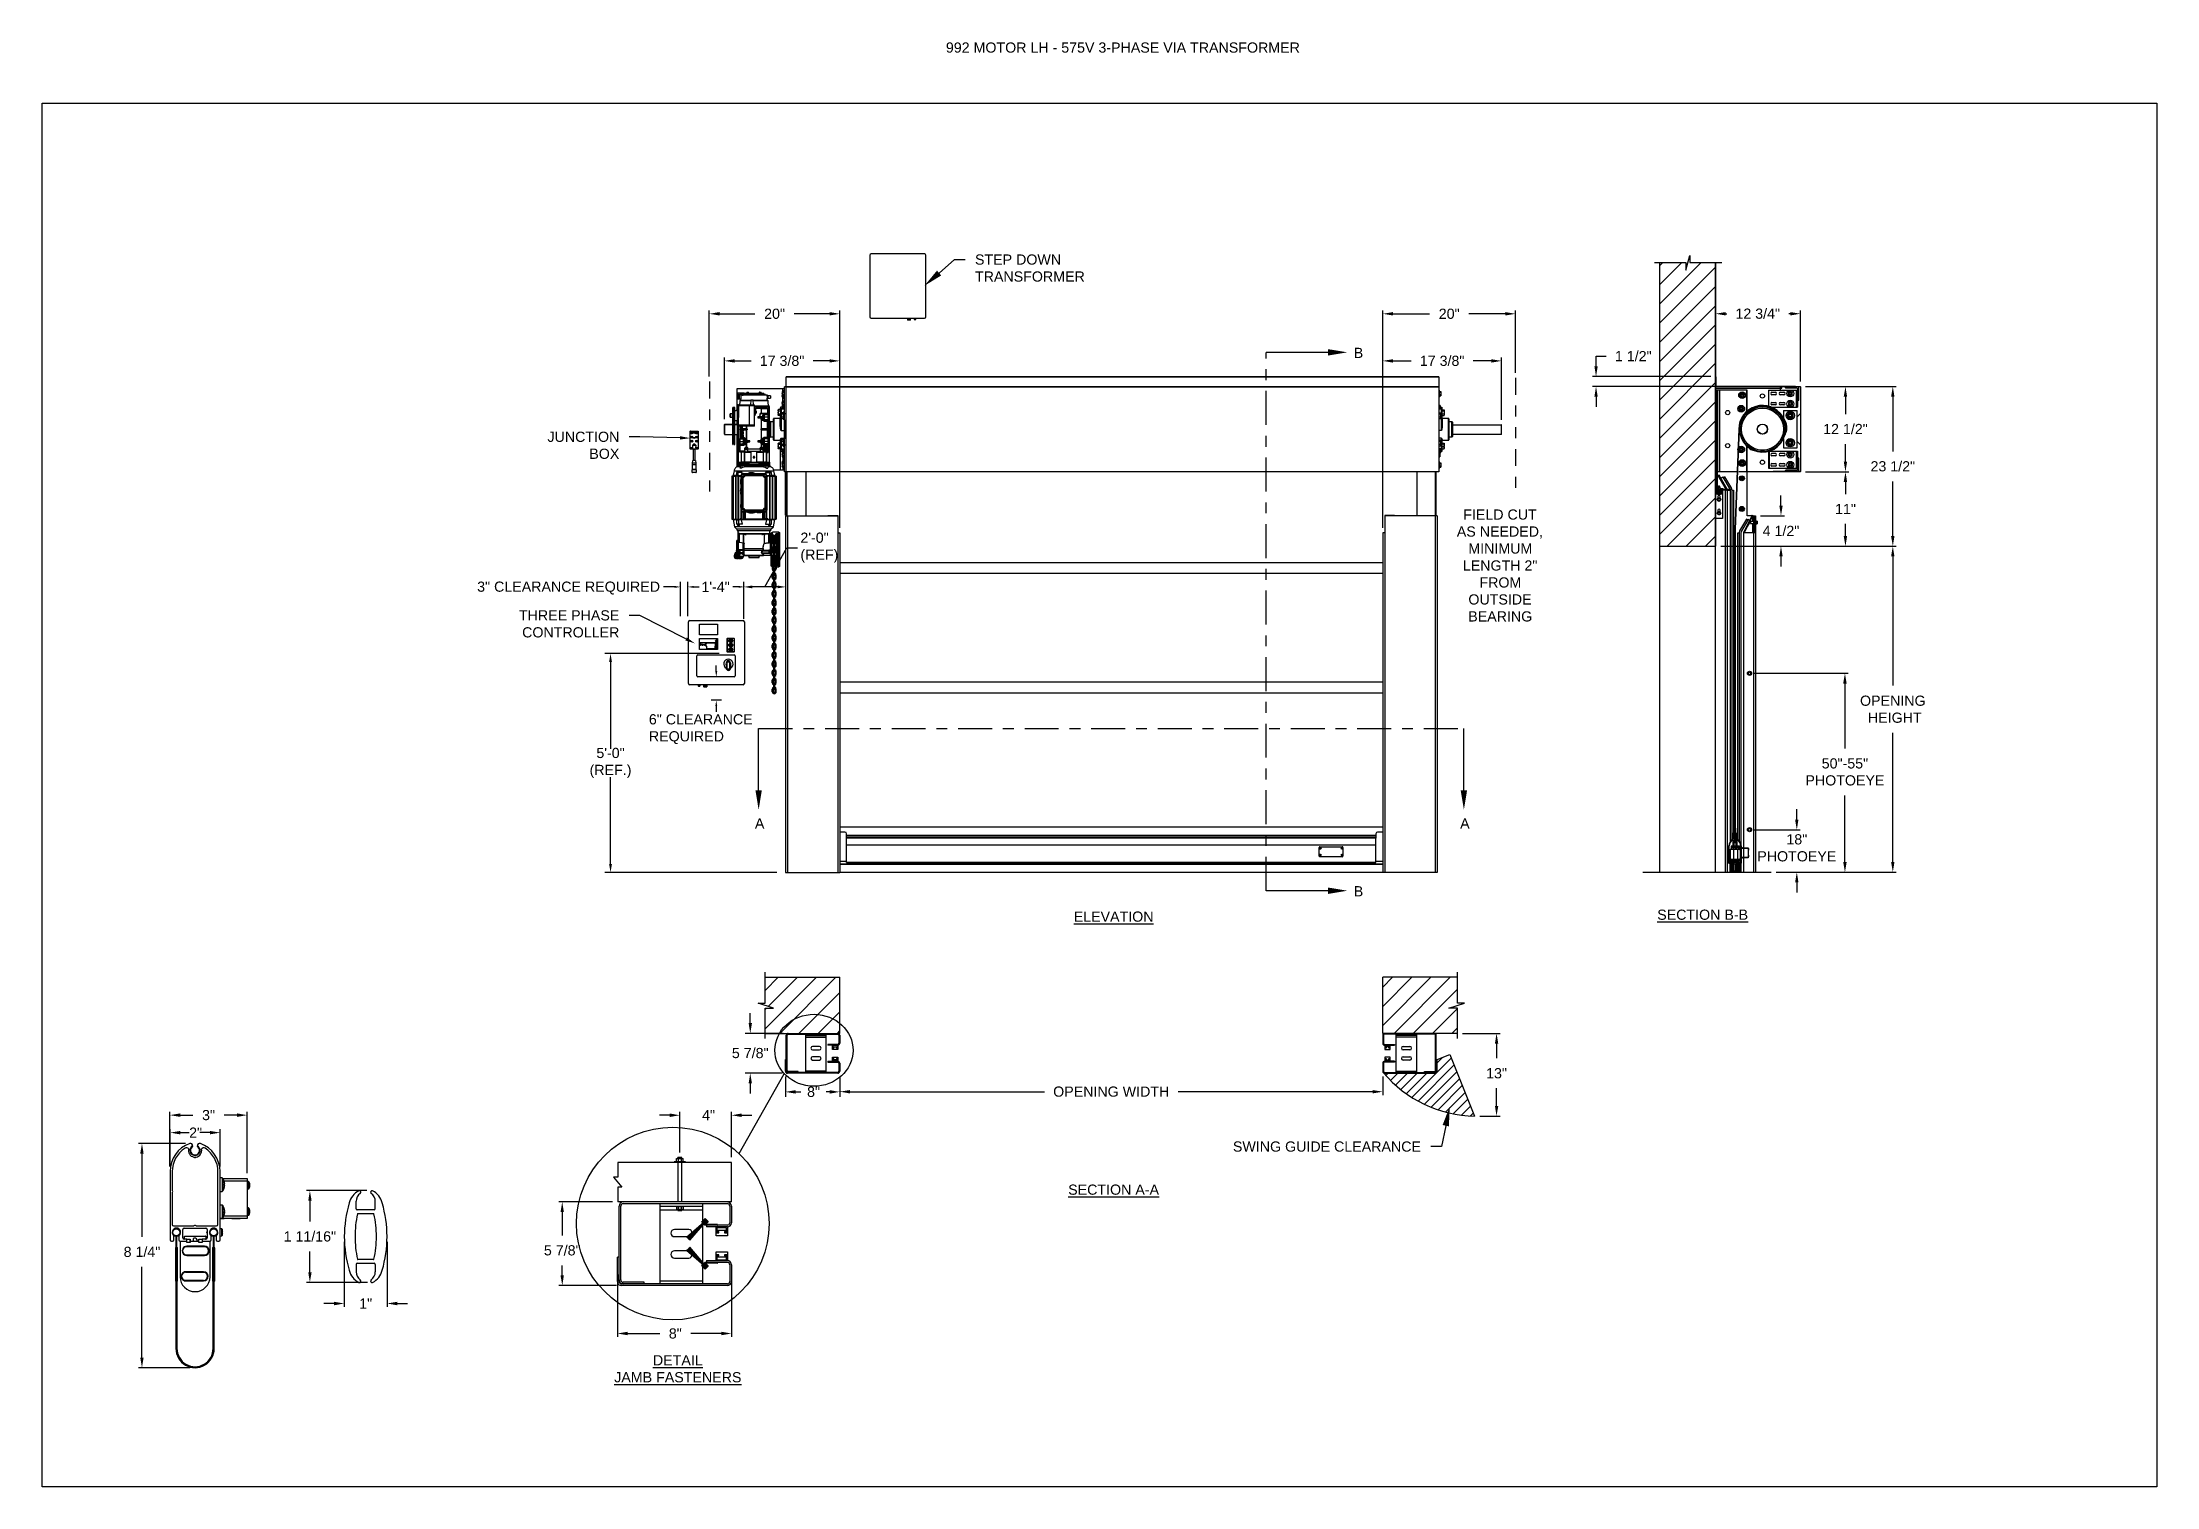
# Model space of a CAD drawing. Header units: inches. Extents: x 170 to 312, y 215 to 248.
# Drawn here: x 268.24 to 287.71, y 234.45 to 247.74 of the extents above; entities that cross this region are included whole.
import ezdxf
from ezdxf import colors
from ezdxf.entities.mleader import LeaderData, LeaderLine
from ezdxf.math import Vec2, Vec3

# ---------------------------------------------------------------- set-up
doc = ezdxf.new("R2010")
doc.units = ezdxf.units.IN
doc.header["$LTSCALE"] = 0.25
doc.header["$MEASUREMENT"] = 0
doc.linetypes.add('CENTER', pattern=[2, 1.25, -0.25, 0.25, -0.25])
doc.linetypes.add('PHANTOM2', pattern=[1.25, 0.625, -0.125, 0.125, -0.125, 0.125, -0.125])
for name, color, linetype in [('575V 3-PHASE 60HZ', 4, 'Continuous'), ('ANNOTATIONS', 1, 'Continuous'), ('DETAILS', 4, 'Continuous'), ('HIDDEN', 6, 'PHANTOM2'), ('MOTOR LH', 7, 'Continuous'), ('SECTION CUTS', 6, 'CENTER'), ('STANDARD MOTOR LH', 7, 'Continuous')]:
    doc.layers.add(name, color=color, linetype=linetype)
doc.styles.add('ARIAL', font='arial.ttf', dxfattribs={"height": 0.09375})
doc.styles.add('ROMANS', font='Romans', dxfattribs={"height": 0.09375})
doc.styles.get("Standard").update_dxf_attribs({"font": 'romans.shx'})
doc.dimstyles.get("Standard").update_dxf_attribs({"dimscale": 60, "dimtxt": 0.0833, "dimasz": 0.0833, "dimexe": 0.0833, "dimexo": 0.04, "dimgap": 0.09, "dimtad": 0, "dimtih": 1, "dimtoh": 1, "dimdec": 4, "dimzin": 1, "dimdsep": 46, "dimlunit": 4, "dimtxsty": 'Standard', "dimcen": 0.09, "dimclrt": 150, "dimadec": 4, "dimazin": 2, "dimtfac": 1, "dimtdec": 0, "dimtofl": 0, "dimtmove": 0, "dimatfit": 3, "dimfxl": 1, "dimtolj": 1, "dimtzin": 0, "dimlwd": -1, "dimlwe": -1, "dimarcsym": 1})
doc.dimstyles.new('STANDARD$0', dxfattribs={"dimtxt": 0.09375, "dimasz": 0.09375, "dimexe": 0.03125, "dimexo": 0.046875, "dimgap": 0.09, "dimtad": 0, "dimtih": 1, "dimtoh": 1, "dimdec": 4, "dimzin": 0, "dimdsep": 46, "dimtxsty": 'ARIAL', "dimcen": 0.09, "dimadec": 0, "dimazin": 0, "dimtfac": 1, "dimtdec": 4, "dimtofl": 0, "dimtmove": 0, "dimatfit": 1, "dimfxl": 1, "dimtolj": 1, "dimtzin": 0, "dimarcsym": 0})
pattern_1 = [(45, (97.84015, -11.93541), (-0.08838835, 0.08838835), [])]
pattern_2 = [(45, (281.80017, 234.21006), (-0.0883883, 0.0883883), []), (135, (281.80017, 234.21006), (-0.0883883, -0.0883883), [])]
pattern_3 = [(45, (281.80017, 226.17275), (-0.08838835, 0.08838835), []), (135, (281.80017, 226.17275), (-0.26516504, 0.08838835), [0.3125, -0.1875])]

msp = doc.modelspace()

# ---------------------------------------------------------------- texts
at = {"layer": 'ANNOTATIONS', "insert": (276.56248, 247.74099), "char_height": 0.09375, "width": 4.6220629, "attachment_point": 1, "line_spacing_factor": 0.86134, "style": 'ARIAL'}
msp.add_mtext('992 MOTOR LH - 575V 3-PHASE VIA TRANSFORMER', dxfattribs=at)
at = {"layer": 'ANNOTATIONS', "char_height": 0.09375, "style": 'ARIAL'}
for s, insert, width, attachment_point in [('\\pi0.08461;FIELD CUT \\P\\pi0.02546;AS NEEDED, \\P\\pi0.13149;MINIMUM \\P\\pi0.08068;LENGTH 2" \\P\\pi0.23384;FROM \\P\\pi0.1319;OUTSIDE \\P\\pi0.13043;BEARING', (281.24183, 243.44234), 0.8325753, 1), ('{\\LELEVATION}', (278.10692, 239.7413), 3.0834986, 2), ('{\\LSECTION B-B}', (283.53099, 239.75886), 1.3823677, 2), ('{\\LSECTION A-A}', (278.10692, 237.22811), 1.3823677, 2), ('{\\LDETAIL\\PJAMB FASTENERS}', (274.0942, 235.65754), 1.3823677, 2)]:
    msp.add_mtext(s, dxfattribs=dict(at, insert=insert, width=width, attachment_point=attachment_point))
for s, insert, attachment_point in [('2\'-0"\\P(REF)', (275.22293, 243.09025), 4), ('3" CLEARANCE REQUIRED', (272.24645, 242.71872), 4), ('1\'-4"', (274.57223, 242.72933), 6), ('6" CLEARANCE\\PREQUIRED', (273.82763, 241.41967), 4), ('5\'-0"\\P(REF.)', (273.47444, 241.10878), 5), ('\\A1;2"', (269.65384, 237.70592), 5)]:
    msp.add_mtext(s, dxfattribs=dict(at, insert=insert, attachment_point=attachment_point))
at = {"layer": 'SECTION CUTS', "style": 'ARIAL'}
for s, p in [('B', (280.31848, 244.83683)), ('A', (274.80381, 240.50508)), ('A', (281.29781, 240.50508)), ('B', (280.31848, 239.88096))]:
    msp.add_text(s, height=0.09375, dxfattribs=at).set_placement(p)

# ---------------------------------------------------------------- blocks, each defined once
blk = doc.blocks.new('*D140')
at = {"layer": 'ANNOTATIONS', "color": 0, "lineweight": -2, "transparency": 16777216}
for p, q in [((275.085, 238.224), (275.085, 238.034)), ((275.585, 238.224), (275.585, 238.034)), ((275.179, 238.081), (275.228, 238.081)), ((275.491, 238.081), (275.461, 238.081))]:
    blk.add_line(p, q, dxfattribs=at)
at = {"layer": 'ANNOTATIONS', "color": 0, "transparency": 16777216}
for points in [[(275.179, 238.097), (275.179, 238.065), (275.085, 238.081)], [(275.491, 238.097), (275.491, 238.065), (275.585, 238.081)]]:
    blk.add_solid(points, dxfattribs=at)
at = {"layer": 'defpoints', "color": 0, "transparency": 16777216}
for p in [(275.085, 238.271), (275.585, 238.271), (275.585, 238.081)]:
    blk.add_point(p, dxfattribs=at)
at = {"layer": 'ANNOTATIONS', "color": 0, "transparency": 16777216, "insert": (275.344, 238.081), "char_height": 0.0938, "attachment_point": 5, "style": 'ARIAL'}
blk.add_mtext('\\A1;8"', dxfattribs=at)
blk = doc.blocks.new('*D141')
at = {"layer": 'ANNOTATIONS', "color": 0, "lineweight": -2, "transparency": 16777216}
for p, q in [((284.398, 240.588), (284.398, 240.682)), ((284.009, 240.494), (284.429, 240.494)), ((284.207, 240.103), (284.429, 240.103)), ((284.398, 240.01), (284.398, 239.916))]:
    blk.add_line(p, q, dxfattribs=at)
at = {"layer": 'ANNOTATIONS', "color": 0, "transparency": 16777216}
for points in [[(284.382, 240.588), (284.413, 240.588), (284.398, 240.494)], [(284.382, 240.01), (284.413, 240.01), (284.398, 240.103)]]:
    blk.add_solid(points, dxfattribs=at)
at = {"layer": 'defpoints', "color": 0, "transparency": 16777216}
for p in [(283.962, 240.494), (284.398, 240.494), (284.16, 240.103)]:
    blk.add_point(p, dxfattribs=at)
at = {"layer": 'ANNOTATIONS', "color": 0, "transparency": 16777216, "insert": (284.398, 240.327), "char_height": 0.0938, "attachment_point": 5, "style": 'ARIAL'}
blk.add_mtext('\\A1;18"\\PPHOTOEYE', dxfattribs=at)
blk = doc.blocks.new('*D142')
at = {"layer": 'ANNOTATIONS', "color": 0, "lineweight": -2, "transparency": 16777216}
for p, q in [((284.009, 241.934), (284.872, 241.934)), ((284.841, 241.84), (284.841, 241.243)), ((284.841, 240.197), (284.841, 240.809)), ((284.207, 240.103), (284.872, 240.103))]:
    blk.add_line(p, q, dxfattribs=at)
at = {"layer": 'ANNOTATIONS', "color": 0, "transparency": 16777216}
for points in [[(284.825, 241.84), (284.857, 241.84), (284.841, 241.934)], [(284.825, 240.197), (284.857, 240.197), (284.841, 240.103)]]:
    blk.add_solid(points, dxfattribs=at)
at = {"layer": 'defpoints', "color": 0, "transparency": 16777216}
for p in [(283.962, 241.934), (284.841, 241.934), (284.16, 240.103)]:
    blk.add_point(p, dxfattribs=at)
at = {"layer": 'ANNOTATIONS', "color": 0, "transparency": 16777216, "insert": (284.841, 241.026), "char_height": 0.09375, "attachment_point": 5, "style": 'ARIAL'}
blk.add_mtext('\\A1;50"-55"\\PPHOTOEYE', dxfattribs=at)
blk = doc.blocks.new('*D143')
at = {"layer": 'ANNOTATIONS', "color": 0, "lineweight": -2, "transparency": 16777216}
for p, q in [((274.761, 238.714), (274.761, 238.807)), ((275.064, 238.62), (274.714, 238.62)), ((275.056, 238.253), (274.714, 238.253)), ((274.761, 238.159), (274.761, 238.066))]:
    blk.add_line(p, q, dxfattribs=at)
at = {"layer": 'ANNOTATIONS', "color": 0, "transparency": 16777216}
for points in [[(274.746, 238.714), (274.777, 238.714), (274.761, 238.62)], [(274.746, 238.159), (274.777, 238.159), (274.761, 238.253)]]:
    blk.add_solid(points, dxfattribs=at)
at = {"layer": 'defpoints', "color": 0, "transparency": 16777216}
for p in [(275.11, 238.62), (274.761, 238.253), (275.103, 238.253)]:
    blk.add_point(p, dxfattribs=at)
at = {"layer": 'ANNOTATIONS', "color": 0, "transparency": 16777216, "insert": (274.761, 238.438), "char_height": 0.0938, "attachment_point": 5, "style": 'ARIAL'}
blk.add_mtext('\\A1;5 7/8"', dxfattribs=at)
blk = doc.blocks.new('*D144')
at = {"layer": 'ANNOTATIONS', "color": 0, "lineweight": -2, "transparency": 16777216}
for p, q in [((284.478, 244.574), (284.877, 244.574)), ((284.846, 244.48), (284.846, 244.32)), ((284.846, 243.883), (284.846, 244.043)), ((284.478, 243.789), (284.877, 243.789))]:
    blk.add_line(p, q, dxfattribs=at)
at = {"layer": 'ANNOTATIONS', "color": 0, "transparency": 16777216}
for points in [[(284.83, 244.48), (284.861, 244.48), (284.846, 244.574)], [(284.83, 243.883), (284.861, 243.883), (284.846, 243.789)]]:
    blk.add_solid(points, dxfattribs=at)
at = {"layer": 'defpoints', "color": 0, "transparency": 16777216}
for p in [(284.431, 244.574), (284.431, 243.789), (284.846, 243.789)]:
    blk.add_point(p, dxfattribs=at)
at = {"layer": 'ANNOTATIONS', "color": 0, "transparency": 16777216, "insert": (284.846, 244.182), "char_height": 0.09375, "attachment_point": 5, "style": 'ARIAL'}
blk.add_mtext('\\A1;12 1/2"', dxfattribs=at)
blk = doc.blocks.new('*D145')
at = {"layer": 'ANNOTATIONS', "color": 0, "lineweight": -2, "transparency": 16777216}
for p, q in [((284.478, 243.789), (284.877, 243.789)), ((284.846, 243.696), (284.846, 243.584)), ((284.846, 243.197), (284.846, 243.309)), ((283.697, 243.103), (284.877, 243.103))]:
    blk.add_line(p, q, dxfattribs=at)
at = {"layer": 'ANNOTATIONS', "color": 0, "transparency": 16777216}
for points in [[(284.83, 243.696), (284.861, 243.696), (284.846, 243.789)], [(284.83, 243.197), (284.861, 243.197), (284.846, 243.103)]]:
    blk.add_solid(points, dxfattribs=at)
at = {"layer": 'defpoints', "color": 0, "transparency": 16777216}
for p in [(284.431, 243.789), (284.846, 243.789), (283.65, 243.103)]:
    blk.add_point(p, dxfattribs=at)
at = {"layer": 'ANNOTATIONS', "color": 0, "transparency": 16777216, "insert": (284.846, 243.446), "char_height": 0.0938, "attachment_point": 5, "style": 'ARIAL'}
blk.add_mtext('\\A1;11"', dxfattribs=at)
blk = doc.blocks.new('*D148')
at = {"layer": 'ANNOTATIONS', "color": 0, "lineweight": -2, "transparency": 16777216}
for p, q in [((271.231, 237.172), (270.675, 237.172)), ((270.706, 237.079), (270.706, 236.888)), ((270.706, 236.421), (270.706, 236.611)), ((271.237, 236.327), (270.675, 236.327))]:
    blk.add_line(p, q, dxfattribs=at)
at = {"layer": 'ANNOTATIONS', "color": 0, "transparency": 16777216}
for points in [[(270.691, 237.079), (270.722, 237.079), (270.706, 237.172)], [(270.691, 236.421), (270.722, 236.421), (270.706, 236.327)]]:
    blk.add_solid(points, dxfattribs=at)
at = {"layer": 'defpoints', "color": 0, "transparency": 16777216}
for p in [(271.278, 237.172), (270.706, 236.327), (271.284, 236.327)]:
    blk.add_point(p, dxfattribs=at)
at = {"layer": 'ANNOTATIONS', "color": 0, "transparency": 16777216, "insert": (270.706, 236.75), "char_height": 0.09375, "attachment_point": 5, "style": 'ARIAL'}
blk.add_mtext('\\A1;1 11/16"', dxfattribs=at)
blk = doc.blocks.new('*D149')
at = {"layer": 'ANNOTATIONS', "color": 0, "lineweight": -2, "transparency": 16777216}
for p, q in [((271.023, 236.702), (271.023, 236.102)), ((271.417, 236.702), (271.417, 236.102)), ((270.929, 236.133), (270.836, 236.133)), ((271.511, 236.133), (271.604, 236.133))]:
    blk.add_line(p, q, dxfattribs=at)
at = {"layer": 'ANNOTATIONS', "color": 0, "transparency": 16777216}
for points in [[(270.929, 236.149), (270.929, 236.117), (271.023, 236.133)], [(271.511, 236.149), (271.511, 236.117), (271.417, 236.133)]]:
    blk.add_solid(points, dxfattribs=at)
at = {"layer": 'defpoints', "color": 0, "transparency": 16777216}
for p in [(271.023, 236.749), (271.417, 236.749), (271.417, 236.133)]:
    blk.add_point(p, dxfattribs=at)
at = {"layer": 'ANNOTATIONS', "color": 0, "transparency": 16777216, "insert": (271.22, 236.133), "char_height": 0.0938, "attachment_point": 5, "style": 'ARIAL'}
blk.add_mtext('\\A1;1"', dxfattribs=at)
blk = doc.blocks.new('*D146')
at = {"layer": 'ANNOTATIONS', "color": 0, "lineweight": -2, "transparency": 16777216}
for p, q in [((284.252, 243.478), (284.252, 243.572)), ((284.064, 243.385), (284.283, 243.385)), ((283.697, 243.103), (284.283, 243.103)), ((284.252, 243.01), (284.252, 242.916))]:
    blk.add_line(p, q, dxfattribs=at)
at = {"layer": 'ANNOTATIONS', "color": 0, "transparency": 16777216}
for points in [[(284.237, 243.478), (284.268, 243.478), (284.252, 243.385)], [(284.237, 243.01), (284.268, 243.01), (284.252, 243.103)]]:
    blk.add_solid(points, dxfattribs=at)
at = {"layer": 'defpoints', "color": 0, "transparency": 16777216}
for p in [(284.017, 243.385), (284.252, 243.385), (283.65, 243.103)]:
    blk.add_point(p, dxfattribs=at)
at = {"layer": 'ANNOTATIONS', "color": 0, "transparency": 16777216, "insert": (284.252, 243.244), "char_height": 0.0938, "attachment_point": 5, "style": 'ARIAL'}
blk.add_mtext('\\A1;4 1/2"', dxfattribs=at)
blk = doc.blocks.new('*D147')
at = {"layer": 'ANNOTATIONS', "color": 0, "lineweight": -2, "transparency": 16777216}
for p, q in [((282.549, 244.76), (282.549, 244.853)), ((282.549, 244.853), (282.643, 244.853)), ((283.605, 244.666), (282.518, 244.666)), ((284.385, 244.574), (282.518, 244.574)), ((282.549, 244.48), (282.549, 244.386))]:
    blk.add_line(p, q, dxfattribs=at)
at = {"layer": 'ANNOTATIONS', "color": 0, "transparency": 16777216}
for points in [[(282.534, 244.76), (282.565, 244.76), (282.549, 244.666)], [(282.534, 244.48), (282.565, 244.48), (282.549, 244.574)]]:
    blk.add_solid(points, dxfattribs=at)
at = {"layer": 'defpoints', "color": 0, "transparency": 16777216}
for p in [(282.549, 244.574), (283.652, 244.666), (284.431, 244.574)]:
    blk.add_point(p, dxfattribs=at)
at = {"layer": 'ANNOTATIONS', "color": 0, "transparency": 16777216, "insert": (282.892, 244.853), "char_height": 0.0938, "attachment_point": 5, "style": 'ARIAL'}
blk.add_mtext('\\A1;1 1/2"', dxfattribs=at)
blk = doc.blocks.new('*D124')
at = {"layer": 'ANNOTATIONS', "color": 0, "lineweight": -2, "transparency": 16777216}
for p, q in [((274.384, 244.667), (274.384, 245.275)), ((274.478, 245.243), (274.804, 245.243)), ((275.491, 245.243), (275.166, 245.243)), ((275.585, 243.274), (275.585, 245.275))]:
    blk.add_line(p, q, dxfattribs=at)
at = {"layer": 'ANNOTATIONS', "color": 0, "transparency": 16777216}
for points in [[(274.478, 245.259), (274.478, 245.228), (274.384, 245.243)], [(275.491, 245.259), (275.491, 245.228), (275.585, 245.243)]]:
    blk.add_solid(points, dxfattribs=at)
at = {"layer": 'defpoints', "color": 0, "transparency": 16777216}
for p in [(274.384, 245.243), (274.384, 244.62), (275.585, 243.227)]:
    blk.add_point(p, dxfattribs=at)
at = {"layer": 'ANNOTATIONS', "color": 0, "transparency": 16777216, "insert": (274.985, 245.243), "char_height": 0.0938, "attachment_point": 5, "style": 'ARIAL'}
blk.add_mtext('\\A1;20"', dxfattribs=at)
blk = doc.blocks.new('*D125')
at = {"layer": 'ANNOTATIONS', "color": 0, "lineweight": -2, "transparency": 16777216}
for p, q in [((274.523, 244.272), (274.523, 244.841)), ((274.616, 244.81), (274.769, 244.81)), ((275.491, 244.81), (275.339, 244.81)), ((275.585, 243.274), (275.585, 244.841))]:
    blk.add_line(p, q, dxfattribs=at)
at = {"layer": 'ANNOTATIONS', "color": 0, "transparency": 16777216}
for points in [[(274.616, 244.825), (274.616, 244.794), (274.523, 244.81)], [(275.491, 244.825), (275.491, 244.794), (275.585, 244.81)]]:
    blk.add_solid(points, dxfattribs=at)
at = {"layer": 'defpoints', "color": 0, "transparency": 16777216}
for p in [(275.585, 244.81), (274.523, 244.225), (275.585, 243.227)]:
    blk.add_point(p, dxfattribs=at)
at = {"layer": 'ANNOTATIONS', "color": 0, "transparency": 16777216, "insert": (275.054, 244.81), "char_height": 0.09375, "attachment_point": 5, "style": 'ARIAL'}
blk.add_mtext('\\A1;17 3/8"', dxfattribs=at)
blk = doc.blocks.new('*D126')
at = {"layer": 'ANNOTATIONS', "color": 0, "lineweight": -2, "transparency": 16777216}
for p, q in [((280.585, 243.274), (280.585, 244.841)), ((280.679, 244.81), (280.847, 244.81)), ((281.585, 244.81), (281.417, 244.81)), ((281.679, 244.267), (281.679, 244.841))]:
    blk.add_line(p, q, dxfattribs=at)
at = {"layer": 'ANNOTATIONS', "color": 0, "transparency": 16777216}
for points in [[(280.679, 244.825), (280.679, 244.794), (280.585, 244.81)], [(281.585, 244.825), (281.585, 244.794), (281.679, 244.81)]]:
    blk.add_solid(points, dxfattribs=at)
at = {"layer": 'defpoints', "color": 0, "transparency": 16777216}
for p in [(280.585, 244.81), (281.679, 244.22), (280.585, 243.227)]:
    blk.add_point(p, dxfattribs=at)
at = {"layer": 'ANNOTATIONS', "color": 0, "transparency": 16777216, "insert": (281.132, 244.81), "char_height": 0.09375, "attachment_point": 5, "style": 'ARIAL'}
blk.add_mtext('\\A1;17 3/8"', dxfattribs=at)
blk = doc.blocks.new('*D127')
at = {"layer": 'ANNOTATIONS', "color": 0, "lineweight": -2, "transparency": 16777216}
for p, q in [((269.561, 237.607), (269.129, 237.607)), ((269.16, 237.513), (269.16, 236.747)), ((269.16, 235.635), (269.16, 236.47)), ((269.602, 235.542), (269.129, 235.542))]:
    blk.add_line(p, q, dxfattribs=at)
at = {"layer": 'ANNOTATIONS', "color": 0, "transparency": 16777216}
for points in [[(269.144, 237.513), (269.175, 237.513), (269.16, 237.607)], [(269.144, 235.635), (269.175, 235.635), (269.16, 235.542)]]:
    blk.add_solid(points, dxfattribs=at)
at = {"layer": 'defpoints', "color": 0, "transparency": 16777216}
for p in [(269.608, 237.607), (269.16, 235.542), (269.649, 235.542)]:
    blk.add_point(p, dxfattribs=at)
at = {"layer": 'ANNOTATIONS', "color": 0, "transparency": 16777216, "insert": (269.16, 236.608), "char_height": 0.0938, "attachment_point": 5, "style": 'ARIAL'}
blk.add_mtext('\\A1;8 1/4"', dxfattribs=at)
blk = doc.blocks.new('*D128')
at = {"layer": 'ANNOTATIONS', "color": 0, "lineweight": -2, "transparency": 16777216}
for p, q in [((269.418, 237.394), (269.418, 237.898)), ((269.512, 237.867), (269.629, 237.867)), ((270.035, 237.867), (269.916, 237.867)), ((270.129, 237.332), (270.129, 237.898))]:
    blk.add_line(p, q, dxfattribs=at)
at = {"layer": 'ANNOTATIONS', "color": 0, "transparency": 16777216}
for points in [[(269.512, 237.883), (269.512, 237.851), (269.418, 237.867)], [(270.035, 237.883), (270.035, 237.851), (270.129, 237.867)]]:
    blk.add_solid(points, dxfattribs=at)
at = {"layer": 'defpoints', "color": 0, "transparency": 16777216}
for p in [(269.418, 237.867), (269.418, 237.347), (270.129, 237.285)]:
    blk.add_point(p, dxfattribs=at)
at = {"layer": 'ANNOTATIONS', "color": 0, "transparency": 16777216, "insert": (269.773, 237.867), "char_height": 0.0938, "attachment_point": 5, "style": 'ARIAL'}
blk.add_mtext('\\A1;3"', dxfattribs=at)
blk = doc.blocks.new('*D129')
at = {"layer": 'ANNOTATIONS', "color": 0, "lineweight": -2, "transparency": 16777216}
for p, q in [((273.494, 237.068), (272.998, 237.068)), ((273.03, 236.974), (273.03, 236.76)), ((273.03, 236.392), (273.03, 236.483)), ((273.528, 236.298), (272.998, 236.298))]:
    blk.add_line(p, q, dxfattribs=at)
at = {"layer": 'ANNOTATIONS', "color": 0, "transparency": 16777216}
for points in [[(273.014, 236.974), (273.045, 236.974), (273.03, 237.068)], [(273.014, 236.392), (273.045, 236.392), (273.03, 236.298)]]:
    blk.add_solid(points, dxfattribs=at)
at = {"layer": 'defpoints', "color": 0, "transparency": 16777216}
for p in [(273.541, 237.068), (273.03, 236.298), (273.575, 236.298)]:
    blk.add_point(p, dxfattribs=at)
at = {"layer": 'ANNOTATIONS', "color": 0, "transparency": 16777216, "insert": (273.03, 236.622), "char_height": 0.0938, "attachment_point": 5, "style": 'ARIAL'}
blk.add_mtext('\\A1;5 7/8"', dxfattribs=at)
blk = doc.blocks.new('*D130')
at = {"layer": 'ANNOTATIONS', "color": 0, "lineweight": -2, "transparency": 16777216}
for p, q in [((273.538, 236.401), (273.538, 235.826)), ((274.588, 236.353), (274.588, 235.826)), ((273.632, 235.857), (273.927, 235.857)), ((274.494, 235.857), (274.215, 235.857))]:
    blk.add_line(p, q, dxfattribs=at)
at = {"layer": 'ANNOTATIONS', "color": 0, "transparency": 16777216}
for points in [[(273.632, 235.873), (273.632, 235.841), (273.538, 235.857)], [(274.494, 235.873), (274.494, 235.841), (274.588, 235.857)]]:
    blk.add_solid(points, dxfattribs=at)
at = {"layer": 'defpoints', "color": 0, "transparency": 16777216}
for p in [(273.538, 236.448), (274.588, 236.4), (273.538, 235.857)]:
    blk.add_point(p, dxfattribs=at)
at = {"layer": 'ANNOTATIONS', "color": 0, "transparency": 16777216, "insert": (274.071, 235.857), "char_height": 0.0938, "attachment_point": 5, "style": 'ARIAL'}
blk.add_mtext('\\A1;8"', dxfattribs=at)
blk = doc.blocks.new('*D131')
at = {"layer": 'ANNOTATIONS', "color": 0, "lineweight": -2, "transparency": 16777216}
for p, q in [((274.019, 237.866), (273.925, 237.866)), ((274.113, 237.523), (274.113, 237.897)), ((274.588, 237.479), (274.588, 237.897)), ((274.682, 237.866), (274.775, 237.866))]:
    blk.add_line(p, q, dxfattribs=at)
at = {"layer": 'ANNOTATIONS', "color": 0, "transparency": 16777216}
for points in [[(274.019, 237.882), (274.019, 237.85), (274.113, 237.866)], [(274.682, 237.882), (274.682, 237.85), (274.588, 237.866)]]:
    blk.add_solid(points, dxfattribs=at)
at = {"layer": 'defpoints', "color": 0, "transparency": 16777216}
for p in [(274.588, 237.866), (274.113, 237.476), (274.588, 237.432)]:
    blk.add_point(p, dxfattribs=at)
at = {"layer": 'ANNOTATIONS', "color": 0, "transparency": 16777216, "insert": (274.377, 237.866), "char_height": 0.0938, "attachment_point": 5, "style": 'ARIAL'}
blk.add_mtext('\\A1;4"', dxfattribs=at)
blk = doc.blocks.new('*D132')
at = {"layer": 'ANNOTATIONS', "color": 0, "lineweight": -2, "transparency": 16777216}
for p, q in [((283.649, 244.711), (283.649, 245.275)), ((283.743, 245.244), (283.753, 245.244)), ((284.338, 245.244), (284.323, 245.244)), ((284.431, 244.619), (284.431, 245.275))]:
    blk.add_line(p, q, dxfattribs=at)
at = {"layer": 'ANNOTATIONS', "color": 0, "transparency": 16777216}
for points in [[(283.743, 245.259), (283.743, 245.228), (283.649, 245.244)], [(284.338, 245.259), (284.338, 245.228), (284.431, 245.244)]]:
    blk.add_solid(points, dxfattribs=at)
at = {"layer": 'defpoints', "color": 0, "transparency": 16777216}
for p in [(284.431, 245.244), (283.649, 244.664), (284.431, 244.572)]:
    blk.add_point(p, dxfattribs=at)
at = {"layer": 'ANNOTATIONS', "color": 0, "transparency": 16777216, "insert": (284.038, 245.244), "char_height": 0.09375, "attachment_point": 5, "style": 'ARIAL'}
blk.add_mtext('\\A1;12 3/4"', dxfattribs=at)
blk = doc.blocks.new('*D133')
at = {"layer": 'ANNOTATIONS', "color": 0, "lineweight": -2, "transparency": 16777216}
for p, q in [((284.48, 244.574), (284.877, 244.574)), ((284.846, 244.48), (284.846, 244.32)), ((284.846, 243.883), (284.846, 244.043)), ((284.478, 243.789), (284.877, 243.789))]:
    blk.add_line(p, q, dxfattribs=at)
at = {"layer": 'ANNOTATIONS', "color": 0, "transparency": 16777216}
for points in [[(284.83, 244.48), (284.861, 244.48), (284.846, 244.574)], [(284.83, 243.883), (284.861, 243.883), (284.846, 243.789)]]:
    blk.add_solid(points, dxfattribs=at)
at = {"layer": 'defpoints', "color": 0, "transparency": 16777216}
for p in [(284.433, 244.574), (284.431, 243.789), (284.846, 243.789)]:
    blk.add_point(p, dxfattribs=at)
at = {"layer": 'ANNOTATIONS', "color": 0, "transparency": 16777216, "insert": (284.846, 244.182), "char_height": 0.09375, "attachment_point": 5, "style": 'ARIAL'}
blk.add_mtext('\\A1;12 1/2"', dxfattribs=at)
blk = doc.blocks.new('*D134')
at = {"layer": 'ANNOTATIONS', "color": 0, "lineweight": -2, "transparency": 16777216}
for p, q in [((284.478, 243.789), (284.877, 243.789)), ((284.846, 243.696), (284.846, 243.583)), ((284.846, 243.197), (284.846, 243.31)), ((283.697, 243.103), (284.877, 243.103))]:
    blk.add_line(p, q, dxfattribs=at)
at = {"layer": 'ANNOTATIONS', "color": 0, "transparency": 16777216}
for points in [[(284.83, 243.696), (284.861, 243.696), (284.846, 243.789)], [(284.83, 243.197), (284.861, 243.197), (284.846, 243.103)]]:
    blk.add_solid(points, dxfattribs=at)
at = {"layer": 'defpoints', "color": 0, "transparency": 16777216}
for p in [(284.431, 243.789), (284.846, 243.789), (283.65, 243.103)]:
    blk.add_point(p, dxfattribs=at)
at = {"layer": 'ANNOTATIONS', "color": 0, "transparency": 16777216, "insert": (284.846, 243.446), "char_height": 0.0938, "attachment_point": 5, "style": 'ARIAL'}
blk.add_mtext('\\A1;  ', dxfattribs=at)
blk = doc.blocks.new('*D135')
at = {"layer": 'ANNOTATIONS', "color": 0, "lineweight": -2, "transparency": 16777216}
for p, q in [((284.478, 244.574), (285.313, 244.574)), ((285.282, 244.48), (285.282, 243.977)), ((285.282, 243.197), (285.282, 243.7)), ((283.697, 243.103), (285.313, 243.103))]:
    blk.add_line(p, q, dxfattribs=at)
at = {"layer": 'ANNOTATIONS', "color": 0, "transparency": 16777216}
for points in [[(285.266, 244.48), (285.297, 244.48), (285.282, 244.574)], [(285.266, 243.197), (285.297, 243.197), (285.282, 243.103)]]:
    blk.add_solid(points, dxfattribs=at)
at = {"layer": 'defpoints', "color": 0, "transparency": 16777216}
for p in [(284.431, 244.574), (285.282, 244.574), (283.65, 243.103)]:
    blk.add_point(p, dxfattribs=at)
at = {"layer": 'ANNOTATIONS', "color": 0, "transparency": 16777216, "insert": (285.282, 243.839), "char_height": 0.09375, "attachment_point": 5, "style": 'ARIAL'}
blk.add_mtext('\\A1;23 1/2"', dxfattribs=at)
blk = doc.blocks.new('*D136')
at = {"layer": 'ANNOTATIONS', "color": 0, "lineweight": -2, "transparency": 16777216}
for p, q in [((280.585, 243.274), (280.585, 245.275)), ((280.679, 245.243), (281.016, 245.243)), ((281.715, 245.243), (281.378, 245.243)), ((281.808, 244.7), (281.808, 245.275))]:
    blk.add_line(p, q, dxfattribs=at)
at = {"layer": 'ANNOTATIONS', "color": 0, "transparency": 16777216}
for points in [[(280.679, 245.259), (280.679, 245.228), (280.585, 245.243)], [(281.715, 245.259), (281.715, 245.228), (281.808, 245.243)]]:
    blk.add_solid(points, dxfattribs=at)
at = {"layer": 'defpoints', "color": 0, "transparency": 16777216}
for p in [(281.808, 245.243), (281.808, 244.653), (280.585, 243.227)]:
    blk.add_point(p, dxfattribs=at)
at = {"layer": 'ANNOTATIONS', "color": 0, "transparency": 16777216, "insert": (281.197, 245.243), "char_height": 0.0938, "attachment_point": 5, "style": 'ARIAL'}
blk.add_mtext('\\A1;20"', dxfattribs=at)
blk = doc.blocks.new('*D137')
at = {"layer": 'ANNOTATIONS', "color": 0, "linetype": 'ByBlock', "lineweight": -2, "transparency": 16777216}
for p, q in [((281.319, 238.62), (281.665, 238.62)), ((281.633, 238.526), (281.633, 238.39)), ((281.633, 237.952), (281.633, 238.114)), ((281.478, 237.859), (281.665, 237.859))]:
    blk.add_line(p, q, dxfattribs=at)
at = {"layer": 'ANNOTATIONS', "color": 0, "transparency": 16777216}
for points in [[(281.618, 238.526), (281.649, 238.526), (281.633, 238.62)], [(281.618, 237.952), (281.649, 237.952), (281.633, 237.859)]]:
    blk.add_solid(points, dxfattribs=at)
at = {"layer": 'defpoints', "color": 0, "transparency": 16777216}
for p in [(281.273, 238.62), (281.633, 238.62), (281.431, 237.859)]:
    blk.add_point(p, dxfattribs=at)
at = {"layer": 'ANNOTATIONS', "color": 0, "transparency": 16777216, "insert": (281.633, 238.252), "char_height": 0.0938, "attachment_point": 5, "style": 'ARIAL'}
blk.add_mtext('\\A1;13"', dxfattribs=at)
blk = doc.blocks.new('*D138')
at = {"layer": 'ANNOTATIONS', "color": 0, "lineweight": -2, "transparency": 16777216}
for p, q in [((275.585, 238.224), (275.585, 238.051)), ((280.585, 238.224), (280.585, 238.051)), ((275.679, 238.083), (277.469, 238.083)), ((280.491, 238.083), (278.701, 238.083))]:
    blk.add_line(p, q, dxfattribs=at)
at = {"layer": 'ANNOTATIONS', "color": 0, "transparency": 16777216}
for points in [[(275.679, 238.098), (275.679, 238.067), (275.585, 238.083)], [(280.491, 238.098), (280.491, 238.067), (280.585, 238.083)]]:
    blk.add_solid(points, dxfattribs=at)
at = {"layer": 'defpoints', "color": 0, "transparency": 16777216}
for p in [(275.585, 238.271), (280.585, 238.271), (280.585, 238.083)]:
    blk.add_point(p, dxfattribs=at)
at = {"layer": 'ANNOTATIONS', "color": 0, "transparency": 16777216, "insert": (278.085, 238.083), "char_height": 0.09375, "attachment_point": 5, "style": 'ARIAL'}
blk.add_mtext('\\A1;OPENING WIDTH', dxfattribs=at)
blk = doc.blocks.new('*D139')
at = {"layer": 'ANNOTATIONS', "color": 0, "lineweight": -2, "transparency": 16777216}
for p, q in [((283.697, 243.103), (285.313, 243.103)), ((285.282, 243.01), (285.282, 241.821)), ((285.282, 240.197), (285.282, 241.386)), ((284.207, 240.103), (285.313, 240.103))]:
    blk.add_line(p, q, dxfattribs=at)
at = {"layer": 'ANNOTATIONS', "color": 0, "transparency": 16777216}
for points in [[(285.266, 243.01), (285.297, 243.01), (285.282, 243.103)], [(285.266, 240.197), (285.297, 240.197), (285.282, 240.103)]]:
    blk.add_solid(points, dxfattribs=at)
at = {"layer": 'defpoints', "color": 0, "transparency": 16777216}
for p in [(283.65, 243.103), (285.282, 243.103), (284.16, 240.103)]:
    blk.add_point(p, dxfattribs=at)
at = {"layer": 'ANNOTATIONS', "color": 0, "transparency": 16777216, "insert": (285.282, 241.603), "char_height": 0.09375, "attachment_point": 5, "style": 'ARIAL'}
blk.add_mtext('\\A1;OPENING\\P HEIGHT', dxfattribs=at)

# ---------------------------------------------------------------- dimensions: what is measured, and where the dimension line sits
at = {"layer": 'ANNOTATIONS'}
for base, p1, p2, text, picture, middle in [((284.43149, 245.24387), (283.64877, 244.66435), (284.43149, 244.57217), '12 3/4"', '*D132', (284.03772, 245.24387)), ((274.38439, 245.24332), (275.58507, 243.22683), (274.38439, 244.62008), '20"', '*D124', (274.98473, 245.24332)), ((275.58507, 244.80961), (274.52257, 244.22482), (275.58507, 243.22683), '17 3/8"', '*D125', (275.05382, 244.80961)), ((280.58507, 244.80961), (281.67869, 244.21985), (280.58507, 243.22683), '17 3/8"', '*D126', (281.13188, 244.80961)), ((269.41806, 237.86689), (270.12906, 237.28505), (269.41806, 237.34736), '3"', '*D128', (269.77255, 237.86689)), ((274.58777, 237.86598), (274.11264, 237.47639), (274.58777, 237.43196), '4"', '*D131', (274.37722, 237.86598)), ((271.41681, 236.13291), (271.0231, 236.74901), (271.41681, 236.74901), '1"', '*D149', (271.21995, 236.13291)), ((273.53777, 235.85695), (274.58777, 236.40002), (273.53777, 236.44789), '8"', '*D130', (274.07129, 235.85695))]:
    dim = msp.add_linear_dim(base=base, p1=p1, p2=p2, text=text, dimstyle='STANDARD$0', dxfattribs=at)
    dim.commit()
    dim.dimension.update_dxf_attribs({"geometry": picture, "text_midpoint": middle, "dimtype": 160})
for base, p1, p2, angle, text, picture, middle in [((281.80845, 245.24332), (280.58508, 243.22683), (281.80845, 244.6531), 180, '20"', '*D136', (281.19676, 245.24332)), ((282.54922, 244.57365), (283.65184, 244.66592), (284.43149, 244.57365), 90, '1 1/2"', '*D147', (282.89166, 244.85342)), ((285.28173, 244.57365), (283.65024, 243.10342), (284.43149, 244.57365), 90, '23 1/2"', '*D135', (285.28173, 243.83854)), ((284.84564, 243.78945), (284.43149, 244.57365), (284.43149, 243.78945), 90, '12 1/2"', '*D144', (284.84564, 244.18155)), ((284.84564, 243.78945), (284.43297, 244.57365), (284.43149, 243.78945), 90, '12 1/2"', '*D133', (284.84564, 244.18155)), ((284.25225, 243.38467), (283.65024, 243.10342), (284.01705, 243.38467), 90, '4 1/2"', '*D146', (284.25225, 243.24405)), ((284.84111, 241.9339), (284.1605, 240.10342), (283.96237, 241.9339), 90, '50"-55"\\PPHOTOEYE', '*D142', (284.84111, 241.02597)), ((284.39772, 240.49441), (284.1605, 240.10342), (283.96237, 240.49441), 90, '18"\\PPHOTOEYE', '*D141', (284.39772, 240.32702)), ((269.15986, 235.5416), (269.60752, 237.607), (269.64856, 235.5416), 90, '8 1/4"', '*D127', (269.15986, 236.60836)), ((270.70619, 236.32697), (271.27822, 237.17229), (271.28398, 236.32697), 90, '1 11/16"', '*D148', (270.70619, 236.74963)), ((273.02965, 236.29787), (273.54056, 237.06818), (273.57531, 236.29787), 90, '5 7/8"', '*D129', (273.02965, 236.62194))]:
    dim = msp.add_linear_dim(base=base, p1=p1, p2=p2, angle=angle, text=text, dimstyle='STANDARD$0', dxfattribs=at)
    dim.commit()
    dim.dimension.update_dxf_attribs({"geometry": picture, "text_midpoint": middle, "dimtype": 160})
for base, p1, p2, text, picture, middle in [((284.84564, 243.78945), (283.65024, 243.10342), (284.43149, 243.78945), '11"', '*D145', (284.84564, 243.44644)), ((284.84564, 243.78945), (283.65024, 243.10342), (284.43149, 243.78945), '  ', '*D134', (284.84564, 243.44644)), ((285.28173, 243.10342), (284.1605, 240.10342), (283.65024, 243.10342), 'OPENING\\P HEIGHT', '*D139', (285.28173, 241.60342))]:
    dim = msp.add_linear_dim(base=base, p1=p1, p2=p2, angle=90, text=text, dimstyle='STANDARD$0', dxfattribs=at)
    dim.commit()
    dim.dimension.update_dxf_attribs({"geometry": picture, "text_midpoint": middle})
for base, p1, p2, text, override, picture, middle in [((274.76125, 238.25308), (275.11039, 238.61989), (275.10295, 238.25308), '5 7/8"', {"dimexe": 0.046875, "dimgap": 0.0625, "dimlunit": 4, "dimcen": 0.089844, "dimfxl": 0.18, "dimfrac": 2}, '*D143', (274.76125, 238.43825)), ((281.63342, 238.61989), (281.43139, 237.85853), (281.27257, 238.61989), '13"', {"dimarcsym": 1}, '*D137', (281.63342, 238.25186))]:
    dim = msp.add_linear_dim(base=base, p1=p1, p2=p2, angle=90, text=text, dimstyle='STANDARD$0', override=override, dxfattribs=at)
    dim.commit()
    dim.dimension.update_dxf_attribs({"geometry": picture, "text_midpoint": middle, "dimtype": 160})
dim = msp.add_linear_dim(base=(275.58507, 238.08102), p1=(275.08507, 238.27095), p2=(275.58507, 238.27095), text='8"', dimstyle='STANDARD$0', override={"dimexe": 0.046875, "dimgap": 0.0625, "dimlunit": 4, "dimcen": 0.089844, "dimfxl": 0.18, "dimfrac": 2}, dxfattribs=at)
dim.commit()
dim.dimension.update_dxf_attribs({"geometry": '*D140', "text_midpoint": (275.34414, 238.08102), "dimtype": 160})
dim = msp.add_linear_dim(base=(280.58507, 238.08267), p1=(275.58507, 238.27095), p2=(280.58507, 238.27095), text='OPENING WIDTH', dimstyle='STANDARD$0', dxfattribs=at)
dim.commit()
dim.dimension.update_dxf_attribs({"geometry": '*D138', "text_midpoint": (278.08507, 238.08267)})

# ---------------------------------------------------------------- hatches: boundary and pattern name
at = {"layer": 'STANDARD MOTOR LH'}
h = msp.add_hatch(dxfattribs=at)
h.set_pattern_fill('ANSI31', color=256, style=0)
h.set_pattern_definition([(45, (98.34681, -11.93381), (-0.08838835, 0.08838835), [])])
edge = h.paths.add_edge_path()
edge.add_line((283.13462, 245.71433), (283.13462, 243.10342))
edge.add_line((283.13462, 243.10342), (283.65024, 243.10342))
edge.add_line((283.65024, 245.71433), (283.65024, 243.10342))
edge = h.paths.add_edge_path()
edge.add_line((283.08823, 245.71433), (283.37533, 245.71433))
edge.add_line((283.37533, 245.71433), (283.37533, 245.64563))
edge.add_line((283.37533, 245.64563), (283.41375, 245.77899))
edge.add_line((283.41375, 245.77899), (283.41375, 245.71433))
edge.add_line((283.41375, 245.71433), (283.70894, 245.71433))
h = msp.add_hatch(dxfattribs=at)
h.set_pattern_fill('ANSI38', color=256, style=0)
h.set_pattern_definition(pattern_3)
edge = h.paths.add_edge_path(flags=0)
edge.add_arc((284.06778, 244.17604), 0.21875, -10.271227, 1.558493, ccw=False)
edge.add_arc((284.28494, 244.13669), 0.00195, 169.73019, 290.166508)
edge.add_arc((284.2836, 244.14035), 0.00586, 290.167861, 350.611169)
edge.add_arc((284.06778, 244.17604), 0.22461, 350.611169, 353.06275)
edge.add_line((284.29074, 244.14891), (284.29019, 244.1496))
edge.add_line((284.29019, 244.1496), (284.29089, 244.15015))
edge.add_arc((284.06778, 244.17604), 0.22461, 353.380925, 355.94315)
edge.add_arc((284.29572, 244.15987), 0.00391, 144.585383, 175.94315, ccw=False)
edge.add_line((284.29254, 244.16214), (284.29947, 244.17189))
edge.add_arc((284.29628, 244.17415), 0.00391, 324.585383, 359.525281)
edge.add_arc((284.06778, 244.17604), 0.23242, 359.525281, 360.067196)
edge.add_line((284.3002, 244.17632), (284.29957, 244.17694))
edge.add_line((284.29957, 244.17694), (284.30019, 244.17756))
edge.add_arc((284.06778, 244.17604), 0.23242, 0.37559, 9.567854)
edge.add_line((284.29696, 244.21467), (284.29624, 244.21518))
edge.add_line((284.29624, 244.21518), (284.29675, 244.2159))
edge.add_arc((284.06778, 244.17604), 0.23242, 9.875525, 12.268446)
edge.add_arc((284.28916, 244.22418), 0.00586, 12.268446, 91.336026)
edge.add_arc((284.28905, 244.22906), 0.000977, 91.336026, 193.475825)
edge.add_arc((284.06778, 244.17604), 0.22656, 12.344944, 13.475825, ccw=False)
edge.add_arc((284.28849, 244.22434), 0.000625, -33.277588, 12.344944, ccw=False)
edge.add_line((284.28901, 244.224), (284.28779, 244.22214))
edge.add_arc((284.28831, 244.2218), 0.000625, 146.722412, 236.721822)
edge.add_line((284.28797, 244.22128), (284.28983, 244.22005))
edge.add_arc((284.28949, 244.21953), 0.000625, 11.098506, 56.721822, ccw=False)
edge.add_arc((284.06778, 244.17604), 0.22656, 8.344946, 11.098506, ccw=False)
edge.add_arc((284.29132, 244.20883), 0.000625, -37.27826, 8.344946, ccw=False)
edge.add_line((284.29182, 244.20845), (284.29047, 244.20668))
edge.add_arc((284.29097, 244.2063), 0.000625, 142.72174, 232.722107)
edge.add_line((284.29059, 244.20581), (284.29236, 244.20446))
edge.add_arc((284.29198, 244.20396), 0.000625, 7.098478, 52.722107, ccw=False)
edge.add_arc((284.06778, 244.17604), 0.22656, 1.880189, 7.098478, ccw=False)
edge.add_arc((284.29359, 244.18345), 0.000625, -88.278379, 1.880189, ccw=False)
edge.add_line((284.29361, 244.18283), (284.28705, 244.18263))
edge.add_arc((284.28707, 244.18201), 0.000625, 91.721621, 181.558493)
h = msp.add_hatch(dxfattribs=at)
h.set_pattern_fill('ANSI31', color=256, style=0)
edge = h.paths.add_edge_path(flags=0)
edge.add_arc((283.70149, 244.05342), 0.000313, 90, 180, ccw=False)
edge.add_line((283.70149, 244.05374), (283.70962, 244.05374))
edge.add_arc((283.70962, 244.05342), 0.000313, 0, 90, ccw=False)
edge.add_line((283.70993, 244.05342), (283.70993, 244.05217))
edge.add_arc((283.71024, 244.05217), 0.000313, 180, 270)
edge.add_line((283.71024, 244.05186), (283.71243, 244.05186))
edge.add_arc((283.71243, 244.05217), 0.000313, 270, 360)
edge.add_line((283.71274, 244.05217), (283.71274, 244.05624))
edge.add_arc((283.71243, 244.05624), 0.000313, 0, 90)
edge.add_line((283.71243, 244.05655), (283.69868, 244.05655))
edge.add_arc((283.69868, 244.05624), 0.000313, 90, 180)
edge.add_line((283.69837, 244.05624), (283.69837, 244.0453))
edge.add_arc((283.69805, 244.0453), 0.000313, 270, 360, ccw=False)
edge.add_line((283.69805, 244.04499), (283.65993, 244.04499))
edge.add_arc((283.65993, 244.04467), 0.000313, 90, 180)
edge.add_line((283.65962, 244.04467), (283.65962, 244.04249))
edge.add_arc((283.65993, 244.04249), 0.000313, 180, 270)
edge.add_line((283.65993, 244.04217), (283.71243, 244.04217))
edge.add_arc((283.71243, 244.04249), 0.000313, 270, 360)
edge.add_line((283.71274, 244.04249), (283.71274, 244.04655))
edge.add_arc((283.71243, 244.04655), 0.000313, 0, 90)
edge.add_line((283.71243, 244.04686), (283.71024, 244.04686))
edge.add_arc((283.71024, 244.04655), 0.000313, 90, 180)
edge.add_line((283.70993, 244.04655), (283.70993, 244.0453))
edge.add_arc((283.70962, 244.0453), 0.000313, 270, 360, ccw=False)
edge.add_line((283.70962, 244.04499), (283.70149, 244.04499))
edge.add_arc((283.70149, 244.0453), 0.000313, 180, 270, ccw=False)
edge.add_line((283.70118, 244.0453), (283.70118, 244.05342))
h = msp.add_hatch(dxfattribs=at)
h.set_pattern_fill('ANSI31', color=256, style=0)
edge = h.paths.add_edge_path(flags=0)
edge.add_line((283.77721, 244.04899), (283.70118, 244.04915))
edge.add_line((283.70118, 244.04915), (283.70118, 244.04953))
edge.add_line((283.70118, 244.04953), (283.77721, 244.04937))
edge.add_line((283.77721, 244.04937), (283.77721, 244.04937))
edge.add_line((283.77721, 244.04937), (283.70118, 244.04954))
edge.add_line((283.70118, 244.04954), (283.70118, 244.04973))
edge.add_line((283.70118, 244.04973), (283.77721, 244.0497))
edge.add_line((283.77721, 244.0497), (283.77721, 244.04971))
edge.add_line((283.77721, 244.04971), (283.70118, 244.04974))
edge.add_line((283.70118, 244.04974), (283.70118, 244.04996))
edge.add_line((283.70118, 244.04996), (283.77721, 244.0501))
edge.add_line((283.77721, 244.0501), (283.77721, 244.05011))
edge.add_line((283.77721, 244.05011), (283.70118, 244.04997))
edge.add_line((283.70118, 244.04997), (283.70118, 244.05023))
edge.add_line((283.70118, 244.05023), (283.77721, 244.05058))
edge.add_line((283.77721, 244.05058), (283.77721, 244.05058))
edge.add_line((283.77721, 244.05058), (283.70118, 244.05023))
edge.add_line((283.70118, 244.05023), (283.70119, 244.05367))
edge.add_line((283.70119, 244.05367), (283.71471, 244.05202))
edge.add_line((283.71471, 244.05202), (283.71494, 244.05388))
edge.add_line((283.71494, 244.05388), (283.70002, 244.0557))
edge.add_arc((283.69994, 244.05508), 0.000625, 83.033785, 179.876559)
edge.add_line((283.69932, 244.05508), (283.69929, 244.04399))
edge.add_arc((283.69992, 244.04399), 0.000625, 179.876559, 276.719332)
edge.add_line((283.69999, 244.04337), (283.71492, 244.04513))
edge.add_line((283.71492, 244.04513), (283.7147, 244.04699))
edge.add_line((283.7147, 244.04699), (283.70117, 244.0454))
edge.add_line((283.70117, 244.0454), (283.70118, 244.04849))
edge.add_line((283.70118, 244.04849), (283.7772, 244.04814))
edge.add_line((283.7772, 244.04814), (283.7772, 244.04815))
edge.add_line((283.7772, 244.04815), (283.70118, 244.0485))
edge.add_line((283.70118, 244.0485), (283.70118, 244.04869))
edge.add_line((283.70118, 244.04869), (283.77721, 244.04853))
edge.add_line((283.77721, 244.04853), (283.77721, 244.04853))
edge.add_line((283.77721, 244.04853), (283.70118, 244.0487))
edge.add_line((283.70118, 244.0487), (283.70118, 244.04915))
edge.add_line((283.70118, 244.04915), (283.77721, 244.04898))
edge.add_line((283.77721, 244.04898), (283.77721, 244.04899))
h = msp.add_hatch(dxfattribs=at)
h.set_pattern_fill('ANSI38', color=256, style=0)
h.set_pattern_definition(pattern_3)
edge = h.paths.add_edge_path(flags=0)
edge.add_arc((283.70774, 243.62835), 0.000313, 90, 180, ccw=False)
edge.add_line((283.70774, 243.62866), (283.71587, 243.62866))
edge.add_arc((283.71587, 243.62835), 0.000313, 0, 90, ccw=False)
edge.add_line((283.71618, 243.62835), (283.71618, 243.6271))
edge.add_arc((283.71649, 243.6271), 0.000313, 180, 270)
edge.add_line((283.71649, 243.62678), (283.71868, 243.62678))
edge.add_arc((283.71868, 243.6271), 0.000313, 270, 360)
edge.add_line((283.71899, 243.6271), (283.71899, 243.63116))
edge.add_arc((283.71868, 243.63116), 0.000313, 0, 90)
edge.add_line((283.71868, 243.63147), (283.70493, 243.63147))
edge.add_arc((283.70493, 243.63116), 0.000313, 90, 180)
edge.add_line((283.70462, 243.63116), (283.70462, 243.62022))
edge.add_arc((283.7043, 243.62022), 0.000313, 270, 360, ccw=False)
edge.add_line((283.7043, 243.61991), (283.66618, 243.61991))
edge.add_arc((283.66618, 243.6196), 0.000313, 90, 180)
edge.add_line((283.66587, 243.6196), (283.66587, 243.61741))
edge.add_arc((283.66618, 243.61741), 0.000313, 180, 270)
edge.add_line((283.66618, 243.6171), (283.71868, 243.6171))
edge.add_arc((283.71868, 243.61741), 0.000313, 270, 360)
edge.add_line((283.71899, 243.61741), (283.71899, 243.62147))
edge.add_arc((283.71868, 243.62147), 0.000313, 0, 90)
edge.add_line((283.71868, 243.62178), (283.71649, 243.62178))
edge.add_arc((283.71649, 243.62147), 0.000313, 90, 180)
edge.add_line((283.71618, 243.62147), (283.71618, 243.62022))
edge.add_arc((283.71587, 243.62022), 0.000313, 270, 360, ccw=False)
edge.add_line((283.71587, 243.61991), (283.70774, 243.61991))
edge.add_arc((283.70774, 243.62022), 0.000313, 180, 270, ccw=False)
edge.add_line((283.70743, 243.62022), (283.70743, 243.62835))
h = msp.add_hatch(dxfattribs=at)
h.set_pattern_fill('ANSI37', color=256, style=0)
h.set_pattern_definition(pattern_2)
edge = h.paths.add_edge_path(flags=0)
edge.add_arc((283.83101, 240.43146), 0.00123, 330, 360)
edge.add_line((283.83224, 240.43146), (283.83224, 240.50741))
edge.add_line((283.83224, 240.50741), (283.83101, 240.50741))
edge.add_line((283.83101, 240.50741), (283.83101, 240.43146))
edge.add_line((283.83101, 240.43146), (283.82874, 240.42753))
edge.add_arc((283.8298, 240.42691), 0.00123, 150, 180)
edge.add_line((283.82857, 240.42691), (283.82857, 240.4023))
edge.add_arc((283.8298, 240.4023), 0.00123, 180, 262.183551)
edge.add_arc((283.82855, 240.39316), 0.008, -262.183551, 82.183551, ccw=False)
edge.add_arc((283.82729, 240.4023), 0.00123, 277.816449, 360)
edge.add_line((283.82852, 240.4023), (283.82852, 240.42691))
edge.add_arc((283.82729, 240.42691), 0.00123, 0, 30)
edge.add_line((283.82836, 240.42753), (283.82609, 240.43146))
edge.add_line((283.82609, 240.43146), (283.82609, 240.50741))
edge.add_line((283.82609, 240.50741), (283.82486, 240.50741))
edge.add_line((283.82486, 240.50741), (283.82486, 240.43146))
edge.add_arc((283.82609, 240.43146), 0.00123, 180, 210)
edge.add_line((283.82502, 240.43084), (283.82729, 240.42691))
edge.add_line((283.82729, 240.42691), (283.82729, 240.4023))
edge.add_arc((283.82855, 240.39316), 0.00923, 97.816449, 442.183551)
edge.add_line((283.8298, 240.4023), (283.8298, 240.42691))
edge.add_line((283.8298, 240.42691), (283.83207, 240.43084))
h = msp.add_hatch(dxfattribs=at)
h.set_pattern_fill('ANSI38', color=256, style=0)
h.set_pattern_definition([(45, (281.80017, 234.21006), (-0.0883883, 0.0883883), []), (135, (281.80017, 234.21006), (-0.265165, 0.0883883), [0.3125, -0.1875])])
edge = h.paths.add_edge_path(flags=0)
edge.add_arc((283.86267, 240.18749), 0.00312, 270, 360)
edge.add_line((283.8658, 240.18749), (283.8658, 240.19517))
edge.add_arc((283.86267, 240.19517), 0.00312, 0, 47.186697)
edge.add_arc((283.87142, 240.20461), 0.00975, -47.186697, 227.186697, ccw=False)
edge.add_arc((283.88017, 240.19517), 0.00312, 132.813303, 180)
edge.add_line((283.87705, 240.19517), (283.87705, 240.18749))
edge.add_arc((283.88017, 240.18749), 0.00312, 180, 270)
edge.add_line((283.88017, 240.18436), (283.88305, 240.18436))
edge.add_arc((283.88305, 240.18749), 0.00312, 270, 360)
edge.add_line((283.88617, 240.18749), (283.88617, 240.34444))
edge.add_arc((283.81742, 240.34444), 0.06875, 0, 70.051433)
edge.add_arc((283.83917, 240.40436), 0.005, 70.051433, 226.50754)
edge.add_arc((283.82855, 240.39316), 0.01044, -226.50754, 46.50754, ccw=False)
edge.add_arc((283.81792, 240.40436), 0.005, 313.49246, 469.948567)
edge.add_arc((283.83967, 240.34444), 0.06875, 109.948567, 180)
edge.add_line((283.77092, 240.34444), (283.77092, 240.18749))
edge.add_arc((283.77405, 240.18749), 0.00312, 180, 270)
edge.add_line((283.77405, 240.18436), (283.77692, 240.18436))
edge.add_arc((283.77692, 240.18749), 0.00312, 270, 360)
edge.add_line((283.78005, 240.18749), (283.78005, 240.19517))
edge.add_arc((283.77692, 240.19517), 0.00312, 0, 47.186697)
edge.add_arc((283.78567, 240.20461), 0.00975, -47.186697, 227.186697, ccw=False)
edge.add_arc((283.79442, 240.19517), 0.00312, 132.813303, 180)
edge.add_line((283.7913, 240.19517), (283.7913, 240.18749))
edge.add_arc((283.79442, 240.18749), 0.00312, 180, 270)
edge.add_line((283.79442, 240.18436), (283.81698, 240.18436))
edge.add_arc((283.81698, 240.18592), 0.00156, 270, 360)
edge.add_line((283.81855, 240.18592), (283.81855, 240.18717))
edge.add_arc((283.81698, 240.18717), 0.00156, 0, 90)
edge.add_line((283.81698, 240.18874), (283.80355, 240.18874))
edge.add_arc((283.80355, 240.19186), 0.00312, 180, 270, ccw=False)
edge.add_line((283.80042, 240.19186), (283.80042, 240.21124))
edge.add_arc((283.80355, 240.21124), 0.00312, 90, 180, ccw=False)
edge.add_line((283.80355, 240.21436), (283.85355, 240.21436))
edge.add_arc((283.85355, 240.21124), 0.00312, 0, 90, ccw=False)
edge.add_line((283.85667, 240.21124), (283.85667, 240.19186))
edge.add_arc((283.85355, 240.19186), 0.00312, 270, 360, ccw=False)
edge.add_line((283.85355, 240.18874), (283.84011, 240.18874))
edge.add_arc((283.84011, 240.18717), 0.00156, 90, 180)
edge.add_line((283.83855, 240.18717), (283.83855, 240.18592))
edge.add_arc((283.84011, 240.18592), 0.00156, 180, 270)
edge.add_line((283.84011, 240.18436), (283.86267, 240.18436))
edge = h.paths.add_edge_path(flags=0)
edge.add_line((283.87805, 240.21936), (283.83105, 240.21936))
edge.add_arc((283.82855, 240.21749), 0.00313, 36.869898, 143.130102)
edge.add_line((283.82605, 240.21936), (283.77905, 240.21936))
edge.add_arc((283.77905, 240.22249), 0.00312, 180, 270, ccw=False)
edge.add_line((283.77592, 240.22249), (283.77592, 240.29615))
edge.add_arc((283.77405, 240.29865), 0.00313, 306.869898, 413.130102)
edge.add_line((283.77592, 240.30115), (283.77592, 240.34444))
edge.add_arc((283.83967, 240.34444), 0.06375, 122.47572, 180, ccw=False)
edge.add_arc((283.80813, 240.394), 0.005, -2.347244, 122.47572, ccw=False)
edge.add_arc((283.82855, 240.39316), 0.01544, 177.652756, 260.680289)
edge.add_arc((283.82855, 240.3798), 0.00313, 216.869898, 323.130102)
edge.add_arc((283.82855, 240.39316), 0.01544, 279.319711, 362.347244)
edge.add_arc((283.84897, 240.394), 0.005, 57.52428, 182.347244, ccw=False)
edge.add_arc((283.81742, 240.34444), 0.06375, 0, 57.52428, ccw=False)
edge.add_line((283.88117, 240.34444), (283.88117, 240.30115))
edge.add_arc((283.88305, 240.29865), 0.00313, 126.869898, 233.130102)
edge.add_line((283.88117, 240.29615), (283.88117, 240.22249))
edge.add_arc((283.87805, 240.22249), 0.00312, 270, 360, ccw=False)
h = msp.add_hatch(dxfattribs=at)
h.set_pattern_fill('ANSI37', color=256, style=0)
h.set_pattern_definition(pattern_2)
edge = h.paths.add_edge_path(flags=0)
edge.add_line((283.78797, 240.16906), (283.78693, 240.17086))
edge.add_line((283.78693, 240.17086), (283.78693, 240.19547))
edge.add_arc((283.78567, 240.20461), 0.00923, 277.816449, 622.183551)
edge.add_line((283.78442, 240.19547), (283.78442, 240.17086))
edge.add_line((283.78442, 240.17086), (283.78338, 240.16906))
edge.add_arc((283.78444, 240.16845), 0.00123, 150, 180)
edge.add_line((283.78321, 240.16845), (283.78321, 240.0925))
edge.add_line((283.78321, 240.0925), (283.78444, 240.0925))
edge.add_line((283.78444, 240.0925), (283.78444, 240.16845))
edge.add_line((283.78444, 240.16845), (283.78548, 240.17025))
edge.add_arc((283.78442, 240.17086), 0.00123, 330, 360)
edge.add_line((283.78565, 240.17086), (283.78565, 240.19547))
edge.add_arc((283.78442, 240.19547), 0.00123, 0, 82.183551)
edge.add_arc((283.78567, 240.20461), 0.008, -82.183551, 262.183551, ccw=False)
edge.add_arc((283.78693, 240.19547), 0.00123, 97.816449, 180)
edge.add_line((283.7857, 240.19547), (283.7857, 240.17086))
edge.add_arc((283.78693, 240.17086), 0.00123, 180, 210)
edge.add_line((283.78586, 240.17025), (283.7869, 240.16845))
edge.add_line((283.7869, 240.16845), (283.7869, 240.0925))
edge.add_line((283.7869, 240.0925), (283.78813, 240.0925))
edge.add_line((283.78813, 240.0925), (283.78813, 240.16845))
edge.add_arc((283.7869, 240.16845), 0.00123, 0, 30)
h = msp.add_hatch(dxfattribs=at)
h.set_pattern_fill('ANSI37', color=256, style=0)
h.set_pattern_definition(pattern_2)
edge = h.paths.add_edge_path(flags=0)
edge.add_line((283.80136, 240.18311), (283.80136, 240.10874))
edge.add_arc((283.80511, 240.10874), 0.00375, 180, 270)
edge.add_line((283.80511, 240.10499), (283.8523, 240.10499))
edge.add_arc((283.8523, 240.10874), 0.00375, 270, 360)
edge.add_line((283.85605, 240.10874), (283.85605, 240.18311))
edge.add_line((283.85605, 240.18311), (283.8373, 240.18311))
edge.add_line((283.8373, 240.18311), (283.8373, 240.18874))
edge.add_line((283.8373, 240.18874), (283.85042, 240.18874))
edge.add_line((283.85042, 240.18874), (283.85042, 240.19624))
edge.add_line((283.85042, 240.19624), (283.8373, 240.19624))
edge.add_line((283.8373, 240.19624), (283.83605, 240.19436))
edge.add_line((283.83605, 240.19436), (283.82105, 240.19436))
edge.add_line((283.82105, 240.19436), (283.8198, 240.19624))
edge.add_line((283.8198, 240.19624), (283.80667, 240.19624))
edge.add_line((283.80667, 240.19624), (283.80667, 240.18874))
edge.add_line((283.80667, 240.18874), (283.8198, 240.18874))
edge.add_line((283.8198, 240.18874), (283.8198, 240.18311))
edge.add_line((283.8198, 240.18311), (283.80136, 240.18311))
edge = h.paths.add_edge_path(flags=0)
edge.add_arc((283.80886, 240.11249), 0.00375, 180, 270, ccw=False)
edge.add_line((283.80511, 240.11249), (283.80511, 240.17905))
edge.add_line((283.80511, 240.17905), (283.8523, 240.17905))
edge.add_line((283.8523, 240.17905), (283.8523, 240.11249))
edge.add_arc((283.84855, 240.11249), 0.00375, 270, 360, ccw=False)
edge.add_line((283.84855, 240.10874), (283.80886, 240.10874))
h = msp.add_hatch(dxfattribs=at)
h.set_pattern_fill('ANSI31', color=256, style=0)
h.set_pattern_definition(pattern_1)
h.paths.add_polyline_path([(275.58507, 239.13552), (274.89757, 239.13552), (274.89757, 238.89832), (274.83347, 238.89832), (274.97554, 238.85141), (274.89757, 238.85141), (274.89757, 238.61989), (275.58507, 238.61989), (275.58507, 238.78239)])
h = msp.add_hatch(dxfattribs=at)
h.set_pattern_fill('ANSI31', color=256, style=0)
h.set_pattern_definition(pattern_1)
h.paths.add_polyline_path([(281.33668, 238.89832), (281.27257, 238.89832), (281.27257, 239.13552), (280.58507, 239.13552), (280.58507, 238.61989), (280.60325, 238.61989), (281.27257, 238.61989), (281.27257, 238.85141), (281.19461, 238.85141)])
h = msp.add_hatch(dxfattribs=at)
h.set_pattern_fill('ANSI31', color=256, scale=0.5, style=0)
h.set_pattern_definition([(45, (269.16552, 235.62128), (-0.04419417, 0.04419417), [])])
edge = h.paths.add_edge_path()
edge.add_line((281.20136, 238.42532), (281.08507, 238.37808))
edge.add_line((281.08507, 238.37808), (281.08507, 238.27095))
edge.add_arc((281.0672, 238.27095), 0.01787, -89.999885, 0.000989, ccw=False)
edge.add_line((281.0672, 238.25308), (280.60295, 238.25308))
edge.add_arc((280.60295, 238.27095), 0.01788, 224.999017, 269.999203, ccw=False)
edge.add_arc((281.44957, 238.98141), 1.12303, 220.081978, 269.072701)
edge.add_line((281.43139, 237.85853), (281.20136, 238.42532))

# ---------------------------------------------------------------- linework, layer by layer
at = {"layer": '575V 3-PHASE 60HZ'}
for p, q in [((275.86237, 245.78173), (275.86237, 245.21413)), ((276.36578, 245.7942), (275.87484, 245.7942)), ((276.37826, 245.21413), (276.37826, 245.78173)), ((275.87484, 245.20166), (276.36578, 245.20166)), ((276.20827, 245.19253), (276.20793, 245.19234)), ((276.20793, 245.19234), (276.20827, 245.19215)), ((276.20793, 245.19234), (276.23721, 245.19234)), ((276.20827, 245.1917), (276.20793, 245.19151)), ((276.20793, 245.19151), (276.20827, 245.19132)), ((276.20793, 245.19151), (276.23721, 245.19151)), ((276.20827, 245.19087), (276.20793, 245.19068)), ((276.20793, 245.19068), (276.20827, 245.19048)), ((276.20793, 245.19068), (276.23721, 245.19068)), ((276.20827, 245.19004), (276.20793, 245.18984)), ((276.20793, 245.18984), (276.20827, 245.18965)), ((276.20793, 245.18984), (276.23721, 245.18984)), ((276.20827, 245.1892), (276.20793, 245.18901)), ((276.20793, 245.18901), (276.20827, 245.18882)), ((276.20793, 245.18901), (276.23721, 245.18901)), ((276.20827, 245.18837), (276.20793, 245.18818)), ((276.20793, 245.18818), (276.20827, 245.18799)), ((276.20793, 245.18818), (276.23721, 245.18818)), ((276.20827, 245.18754), (276.20793, 245.18735)), ((276.20793, 245.18735), (276.20827, 245.18716)), ((276.20793, 245.18735), (276.23721, 245.18735)), ((276.20827, 245.18671), (276.20793, 245.18652)), ((276.20793, 245.18652), (276.20827, 245.18633)), ((276.20793, 245.18652), (276.23721, 245.18652)), ((276.20827, 245.20166), (276.20827, 245.19253)), ((276.23688, 245.19253), (276.20827, 245.19253)), ((276.20827, 245.19215), (276.20827, 245.1917)), ((276.20827, 245.19215), (276.23688, 245.19215)), ((276.23688, 245.1917), (276.20827, 245.1917)), ((276.20827, 245.19132), (276.20827, 245.19087)), ((276.20827, 245.19132), (276.23688, 245.19132)), ((276.23688, 245.19087), (276.20827, 245.19087)), ((276.20827, 245.19048), (276.20827, 245.19004)), ((276.20827, 245.19048), (276.23688, 245.19048)), ((276.23688, 245.19004), (276.20827, 245.19004)), ((276.20827, 245.18965), (276.20827, 245.1892)), ((276.20827, 245.18965), (276.23688, 245.18965)), ((276.23688, 245.1892), (276.20827, 245.1892)), ((276.20827, 245.18882), (276.20827, 245.18837)), ((276.20827, 245.18882), (276.23688, 245.18882)), ((276.23688, 245.18837), (276.20827, 245.18837)), ((276.20827, 245.18799), (276.20827, 245.18754)), ((276.20827, 245.18799), (276.23688, 245.18799)), ((276.23688, 245.18754), (276.20827, 245.18754)), ((276.20827, 245.18716), (276.20827, 245.18671)), ((276.20827, 245.18716), (276.23688, 245.18716)), ((276.23688, 245.18671), (276.20827, 245.18671)), ((276.20827, 245.18633), (276.20827, 245.18402)), ((276.20827, 245.18633), (276.23688, 245.18633)), ((276.23688, 245.18402), (276.20827, 245.18402)), ((276.23688, 245.19253), (276.23688, 245.20166)), ((276.23721, 245.19234), (276.23688, 245.19253)), ((276.23688, 245.19215), (276.23721, 245.19234)), ((276.23688, 245.1917), (276.23688, 245.19215)), ((276.23721, 245.19151), (276.23688, 245.1917)), ((276.23688, 245.19132), (276.23721, 245.19151)), ((276.23688, 245.19087), (276.23688, 245.19132)), ((276.23721, 245.19068), (276.23688, 245.19087)), ((276.23688, 245.19048), (276.23721, 245.19068)), ((276.23688, 245.19004), (276.23688, 245.19048)), ((276.23721, 245.18984), (276.23688, 245.19004)), ((276.23688, 245.18965), (276.23721, 245.18984)), ((276.23688, 245.1892), (276.23688, 245.18965)), ((276.23721, 245.18901), (276.23688, 245.1892)), ((276.23688, 245.18882), (276.23721, 245.18901)), ((276.23688, 245.18837), (276.23688, 245.18882)), ((276.23721, 245.18818), (276.23688, 245.18837)), ((276.23688, 245.18799), (276.23721, 245.18818)), ((276.23688, 245.18754), (276.23688, 245.18799)), ((276.23721, 245.18735), (276.23688, 245.18754)), ((276.23688, 245.18716), (276.23721, 245.18735)), ((276.23688, 245.18671), (276.23688, 245.18716)), ((276.23721, 245.18652), (276.23688, 245.18671)), ((276.23688, 245.18633), (276.23721, 245.18652)), ((276.23688, 245.18402), (276.23688, 245.18633)), ((276.27158, 245.19619), (276.27125, 245.196)), ((276.27125, 245.196), (276.27158, 245.19581)), ((276.27125, 245.196), (276.28656, 245.196)), ((276.27158, 245.19553), (276.27125, 245.19533)), ((276.27125, 245.19533), (276.27158, 245.19514)), ((276.27125, 245.19533), (276.28656, 245.19533)), ((276.27158, 245.19486), (276.27125, 245.19467)), ((276.27125, 245.19467), (276.27158, 245.19448)), ((276.27125, 245.19467), (276.28656, 245.19467)), ((276.27158, 245.1942), (276.27125, 245.194)), ((276.27125, 245.194), (276.27158, 245.19381)), ((276.27125, 245.194), (276.28656, 245.194)), ((276.27158, 245.19353), (276.27125, 245.19334)), ((276.27125, 245.19334), (276.27158, 245.19315)), ((276.27125, 245.19334), (276.28656, 245.19334)), ((276.27158, 245.19286), (276.27125, 245.19267)), ((276.27125, 245.19267), (276.27158, 245.19248)), ((276.27125, 245.19267), (276.28656, 245.19267)), ((276.27158, 245.1922), (276.27125, 245.19201)), ((276.27125, 245.19201), (276.27158, 245.19182)), ((276.27125, 245.19201), (276.28656, 245.19201)), ((276.27158, 245.19153), (276.27125, 245.19134)), ((276.27125, 245.19134), (276.27158, 245.19115)), ((276.27125, 245.19134), (276.28656, 245.19134)), ((276.27158, 245.20166), (276.27158, 245.19619)), ((276.27158, 245.19619), (276.28622, 245.19619)), ((276.27158, 245.19581), (276.27158, 245.19553)), ((276.27158, 245.19581), (276.28622, 245.19581)), ((276.27158, 245.19553), (276.28622, 245.19553)), ((276.27158, 245.19514), (276.27158, 245.19486)), ((276.27158, 245.19514), (276.28622, 245.19514)), ((276.27158, 245.19486), (276.28622, 245.19486)), ((276.27158, 245.19448), (276.27158, 245.1942)), ((276.27158, 245.19448), (276.28622, 245.19448)), ((276.27158, 245.1942), (276.28622, 245.1942)), ((276.27158, 245.19381), (276.27158, 245.19353)), ((276.27158, 245.19381), (276.28622, 245.19381)), ((276.27158, 245.19353), (276.28622, 245.19353)), ((276.27158, 245.19315), (276.27158, 245.19286)), ((276.27158, 245.19315), (276.28622, 245.19315)), ((276.27158, 245.19286), (276.28622, 245.19286)), ((276.27158, 245.19248), (276.27158, 245.1922)), ((276.27158, 245.19248), (276.28622, 245.19248)), ((276.27158, 245.1922), (276.28622, 245.1922)), ((276.27158, 245.19182), (276.27158, 245.19153)), ((276.27158, 245.19182), (276.28622, 245.19182)), ((276.27158, 245.19153), (276.28622, 245.19153)), ((276.27158, 245.19115), (276.27158, 245.18968)), ((276.27158, 245.19115), (276.28622, 245.19115)), ((276.28622, 245.18968), (276.27158, 245.18968)), ((276.28622, 245.19619), (276.28622, 245.20166)), ((276.28656, 245.196), (276.28622, 245.19619)), ((276.28622, 245.19581), (276.28656, 245.196)), ((276.28622, 245.19553), (276.28622, 245.19581)), ((276.28656, 245.19533), (276.28622, 245.19553)), ((276.28622, 245.19514), (276.28656, 245.19533)), ((276.28622, 245.19486), (276.28622, 245.19514)), ((276.28656, 245.19467), (276.28622, 245.19486)), ((276.28622, 245.19448), (276.28656, 245.19467)), ((276.28622, 245.1942), (276.28622, 245.19448)), ((276.28656, 245.194), (276.28622, 245.1942)), ((276.28622, 245.19381), (276.28656, 245.194)), ((276.28622, 245.19353), (276.28622, 245.19381)), ((276.28656, 245.19334), (276.28622, 245.19353)), ((276.28622, 245.19315), (276.28656, 245.19334)), ((276.28622, 245.19286), (276.28622, 245.19315)), ((276.28656, 245.19267), (276.28622, 245.19286)), ((276.28622, 245.19248), (276.28656, 245.19267)), ((276.28622, 245.1922), (276.28622, 245.19248)), ((276.28656, 245.19201), (276.28622, 245.1922)), ((276.28622, 245.19182), (276.28656, 245.19201)), ((276.28622, 245.19153), (276.28622, 245.19182)), ((276.28656, 245.19134), (276.28622, 245.19153)), ((276.28622, 245.19115), (276.28656, 245.19134)), ((276.28622, 245.18968), (276.28622, 245.19115))]:
    msp.add_line(p, q, dxfattribs=at)
for centre, start, end in [((275.87484, 245.78173), 90, 180), ((276.36578, 245.78173), 0, 90), ((275.87484, 245.21413), 180, 270), ((276.36578, 245.21413), 270, 0)]:
    msp.add_arc(centre, 0.01248, start, end, dxfattribs=at)
at = {"layer": 'ANNOTATIONS', "transparency": 16777216}
msp.add_line((283.69712, 243.10342), (285.31298, 243.10342), dxfattribs=at)
at = {"layer": 'ANNOTATIONS'}
for p, q in [((274.06632, 242.72933), (273.96172, 242.72933)), ((274.11946, 242.45977), (274.11946, 242.77646)), ((274.18514, 242.45977), (274.18514, 242.77646)), ((274.23858, 242.72933), (274.29172, 242.72933)), ((274.65348, 242.72933), (274.60034, 242.72933)), ((274.70239, 242.43465), (274.70239, 242.77646)), ((275.0121, 242.72933), (274.78005, 242.72933)), ((274.47429, 242.11613), (273.42334, 242.11613)), ((273.47444, 242.03846), (273.47444, 241.23804)), ((274.49527, 241.90073), (274.401, 241.90073)), ((274.44813, 241.95387), (274.44813, 242.00701)), ((274.49527, 241.68543), (274.401, 241.68543)), ((274.44813, 241.63229), (274.44813, 241.57915)), ((273.47444, 240.17949), (273.47444, 240.97952)), ((275.00467, 240.10183), (273.42334, 240.10183)), ((269.41806, 237.39423), (269.41806, 237.73717)), ((269.87906, 237.39423), (269.87906, 237.73717)), ((269.51181, 237.70592), (269.59306, 237.70592)), ((269.78531, 237.70592), (269.69156, 237.70592))]:
    msp.add_line(p, q, dxfattribs=at)
for points in [[(274.06632, 242.73818), (274.06632, 242.72047), (274.11946, 242.72933)], [(274.23858, 242.73818), (274.23858, 242.72047), (274.18544, 242.72933)], [(274.65348, 242.73818), (274.65348, 242.72047), (274.70662, 242.72933)], [(274.78005, 242.71638), (274.78005, 242.74227), (274.70239, 242.72933)], [(275.0121, 242.71638), (275.0121, 242.74227), (275.08976, 242.72933)], [(273.48738, 242.03846), (273.46149, 242.03846), (273.47444, 242.11613)], [(274.45699, 241.95387), (274.43928, 241.95387), (274.44813, 241.90073)], [(274.45699, 241.63229), (274.43928, 241.63229), (274.44813, 241.68543)], [(273.48738, 240.17949), (273.46149, 240.17949), (273.47444, 240.10183)], [(269.51181, 237.72154), (269.51181, 237.69029), (269.41806, 237.70592)], [(269.78531, 237.72154), (269.78531, 237.69029), (269.87906, 237.70592)]]:
    msp.add_solid(points, dxfattribs=at)
at = {"layer": 'defpoints'}
msp.add_lwpolyline([(287.7119, 234.44685), (268.24203, 234.44685), (268.24203, 247.18196), (287.7119, 247.18196)], close=True, dxfattribs=at)
at = {"layer": 'DETAILS'}
for p, q in [((274.65756, 237.51245), (275.07435, 238.24842)), ((269.68219, 237.567), (269.6773, 237.57255)), ((269.41806, 237.34736), (269.41806, 236.71956)), ((269.43806, 237.34736), (269.43806, 237.17419)), ((269.85906, 237.17419), (269.85906, 237.34736)), ((269.87906, 236.71956), (269.87906, 237.34736)), ((274.58777, 237.43196), (273.54056, 237.43196)), ((273.54056, 237.43196), (273.54056, 237.297)), ((274.16514, 237.43618), (274.06014, 237.43618)), ((274.06014, 237.43196), (274.06014, 237.43618)), ((274.07889, 237.4404), (274.07889, 237.43618)), ((274.07889, 237.4404), (274.14639, 237.4404)), ((274.08285, 237.45292), (274.08285, 237.46712)), ((274.08285, 237.46712), (274.14244, 237.46712)), ((274.08292, 237.4404), (274.08292, 237.46712)), ((274.09507, 237.46712), (274.09507, 237.47639)), ((274.13022, 237.47639), (274.09507, 237.47639)), ((274.09507, 237.43196), (274.09507, 237.06818)), ((274.09955, 237.4404), (274.09955, 237.46712)), ((274.12928, 237.4404), (274.12928, 237.46712)), ((274.13022, 237.46712), (274.13022, 237.47639)), ((274.13022, 237.06818), (274.13022, 237.43196)), ((274.14237, 237.4404), (274.14237, 237.46712)), ((274.14244, 237.45292), (274.14244, 237.46712)), ((274.14639, 237.43618), (274.14639, 237.4404)), ((274.16514, 237.43196), (274.16514, 237.43618)), ((274.58777, 237.06818), (274.58777, 237.43196)), ((269.43806, 237.15419), (269.43806, 236.85956)), ((269.85906, 236.85956), (269.85906, 237.15419)), ((269.89727, 237.28856), (269.87906, 237.28856)), ((269.87906, 237.16556), (269.89727, 237.16556)), ((269.89727, 237.28856), (269.89727, 237.16556)), ((269.90428, 237.28505), (270.12906, 237.28505)), ((269.90441, 237.28486), (269.90441, 237.16925)), ((269.91644, 237.23398), (269.92229, 237.23447)), ((269.92229, 237.23405), (269.91646, 237.23359)), ((270.12906, 237.26005), (269.91704, 237.26005)), ((269.92226, 237.21964), (269.92229, 237.21964)), ((270.12906, 237.28505), (270.12906, 236.91595)), ((270.13991, 237.25581), (270.12906, 237.25581)), ((270.12906, 237.18831), (270.13991, 237.18831)), ((270.13991, 237.25581), (270.13991, 237.18831)), ((270.14296, 237.25424), (270.14296, 237.18987)), ((270.15293, 237.21606), (270.14985, 237.21645)), ((270.15054, 237.21969), (270.15293, 237.21957)), ((270.15293, 237.22805), (270.1525, 237.22799)), ((273.54056, 237.297), (273.50309, 237.297)), ((273.50309, 237.297), (273.57803, 237.20314)), ((273.57803, 237.20314), (273.54056, 237.20314)), ((273.54056, 237.20314), (273.54056, 237.06818)), ((269.89727, 237.03856), (269.87906, 237.03856)), ((269.89727, 237.03856), (269.89727, 236.91556)), ((269.90441, 237.03486), (269.90441, 236.91925)), ((269.92229, 236.96886), (269.91656, 236.96938)), ((269.91658, 236.97138), (269.92229, 236.97099)), ((269.92229, 236.98525), (269.92212, 236.98524)), ((269.92212, 236.96888), (269.92229, 236.97099)), ((270.13991, 237.01269), (270.12906, 237.01269)), ((270.13991, 237.01269), (270.13991, 236.94519)), ((270.14296, 237.01113), (270.14296, 236.94676)), ((270.15293, 236.97295), (270.14985, 236.97334)), ((270.15054, 236.97658), (270.15293, 236.97646)), ((270.15293, 236.98494), (270.1525, 236.98488)), ((271.13138, 237.00492), (271.13138, 237.07381)), ((271.29869, 236.99507), (271.14121, 236.99507)), ((271.14746, 236.96062), (271.29245, 236.96062)), ((271.30854, 237.00492), (271.30854, 237.07381)), ((274.58777, 237.06818), (273.54056, 237.06818)), ((273.55339, 236.33541), (273.55339, 237.03064)), ((273.56901, 236.35103), (273.56901, 237.03064)), ((273.59093, 237.05256), (274.55023, 237.05256)), ((273.93152, 236.31349), (273.93152, 237.05256)), ((273.93152, 237.02795), (274.32527, 237.02795)), ((273.93152, 236.99514), (274.32527, 236.99514)), ((274.07862, 237.02863), (274.07862, 237.02441)), ((274.07862, 237.02863), (274.14612, 237.02863)), ((274.14612, 237.02441), (274.07862, 237.02441)), ((274.08258, 237.01189), (274.08258, 236.99769)), ((274.14217, 236.99769), (274.08258, 236.99769)), ((274.08265, 237.02441), (274.08265, 236.99769)), ((274.09479, 236.99769), (274.09479, 236.98842)), ((274.09479, 236.98842), (274.12995, 236.98842)), ((274.09574, 237.02441), (274.09574, 236.99769)), ((274.12547, 237.02441), (274.12547, 236.99769)), ((274.12995, 236.99769), (274.12995, 236.98842)), ((274.1421, 237.02441), (274.1421, 236.99769)), ((274.14217, 237.01189), (274.14217, 236.99769)), ((274.14612, 237.02441), (274.14612, 237.02863)), ((274.32527, 236.31349), (274.32527, 237.05256)), ((274.57215, 237.03064), (274.57215, 236.87603)), ((274.58777, 237.03064), (274.58777, 236.87603)), ((269.45056, 236.84706), (269.63856, 236.84706)), ((269.53606, 236.73706), (269.53606, 236.81456)), ((269.54856, 236.82706), (269.74856, 236.82706)), ((269.55211, 236.75408), (269.74502, 236.75408)), ((269.65856, 236.84706), (269.84656, 236.84706)), ((269.76106, 236.81456), (269.76106, 236.73706)), ((269.78446, 236.77832), (269.7823, 236.77832)), ((269.78466, 236.79849), (269.78249, 236.79849)), ((269.78249, 236.77763), (269.78466, 236.77763)), ((269.85582, 236.77282), (269.85682, 236.77113)), ((269.85764, 236.79849), (269.85674, 236.79849)), ((269.87906, 236.91556), (269.89727, 236.91556)), ((269.91762, 236.91485), (269.87906, 236.91485)), ((269.91762, 236.91308), (269.87906, 236.91308)), ((269.894, 236.82113), (269.88117, 236.8218)), ((269.88117, 236.75431), (269.88117, 236.8218)), ((269.88117, 236.75431), (269.894, 236.75498)), ((269.894, 236.75498), (269.894, 236.82113)), ((269.89848, 236.81772), (269.89848, 236.75839)), ((270.12906, 236.91595), (269.89988, 236.91595)), ((269.90151, 236.80606), (269.90151, 236.80632)), ((269.90151, 236.7911), (269.90273, 236.79123)), ((269.90151, 236.78501), (269.90151, 236.7911)), ((269.90151, 236.76979), (269.90151, 236.77005)), ((269.91607, 236.94095), (270.12906, 236.94095)), ((269.91762, 236.91595), (269.91762, 236.91308)), ((269.98802, 236.91595), (269.98802, 236.91308)), ((270.06216, 236.91485), (269.98802, 236.91485)), ((270.06216, 236.91308), (269.98802, 236.91308)), ((270.064, 236.91692), (270.06216, 236.91308)), ((270.06216, 236.91485), (270.06216, 236.91308)), ((270.12906, 236.94519), (270.13991, 236.94519)), ((274.19402, 236.81427), (274.06277, 236.81427)), ((274.17382, 236.74223), (274.33432, 236.88052)), ((274.33442, 236.88042), (274.17399, 236.74206)), ((274.17662, 236.73943), (274.33452, 236.88033)), ((274.33462, 236.88023), (274.17678, 236.73926)), ((274.17939, 236.73666), (274.33472, 236.88013)), ((274.33482, 236.88003), (274.17956, 236.73649)), ((274.18215, 236.7339), (274.33492, 236.87993)), ((274.33502, 236.87983), (274.18231, 236.73373)), ((274.18489, 236.73116), (274.33512, 236.87973)), ((274.33521, 236.87963), (274.18506, 236.73099)), ((274.18591, 236.73013), (274.33531, 236.87953)), ((274.33631, 236.87854), (274.18691, 236.72914)), ((274.18946, 236.72659), (274.3381, 236.87675)), ((274.3382, 236.87665), (274.18962, 236.72642)), ((274.1922, 236.72384), (274.3383, 236.87655)), ((274.3384, 236.87645), (274.19237, 236.72368)), ((274.19496, 236.72109), (274.3385, 236.87635)), ((274.3386, 236.87625), (274.19512, 236.72092)), ((274.19773, 236.71832), (274.3387, 236.87615)), ((274.33879, 236.87605), (274.1979, 236.71815)), ((274.20052, 236.71552), (274.33889, 236.87595)), ((274.33899, 236.87585), (274.20069, 236.71535)), ((274.23732, 236.77816), (274.337, 236.87784)), ((274.338, 236.87685), (274.23832, 236.77716)), ((274.34439, 236.9157), (274.31406, 236.88538)), ((274.31953, 236.87792), (274.31406, 236.88339)), ((274.3245, 236.8809), (274.32152, 236.87792)), ((274.34439, 236.90576), (274.32401, 236.88538)), ((274.32401, 236.88339), (274.3245, 236.88289)), ((274.34244, 236.90249), (274.32948, 236.88488)), ((274.32948, 236.88488), (274.33118, 236.88363)), ((274.34414, 236.90124), (274.33118, 236.88363)), ((274.33586, 236.88265), (274.34018, 236.89107)), ((274.34031, 236.89103), (274.33599, 236.88258)), ((274.33611, 236.88252), (274.34045, 236.89098)), ((274.34058, 236.89094), (274.33624, 236.88245)), ((274.33637, 236.88239), (274.34072, 236.89089)), ((274.33644, 236.863), (274.33942, 236.86599)), ((274.34293, 236.85452), (274.33644, 236.86101)), ((274.34085, 236.89084), (274.33649, 236.88233)), ((274.33662, 236.88226), (274.34099, 236.8908)), ((274.34112, 236.89075), (274.33674, 236.8822)), ((274.33687, 236.88213), (274.34126, 236.89071)), ((274.34139, 236.89066), (274.33699, 236.88207)), ((274.33712, 236.88201), (274.34153, 236.89062)), ((274.34288, 236.89019), (274.33837, 236.88136)), ((274.33983, 236.8799), (274.34866, 236.88442)), ((274.34909, 236.88306), (274.34047, 236.87865)), ((274.34054, 236.87852), (274.34913, 236.88292)), ((274.34918, 236.88279), (274.3406, 236.8784)), ((274.34067, 236.87827), (274.34922, 236.88265)), ((274.34927, 236.88252), (274.34073, 236.87815)), ((274.34079, 236.87802), (274.34931, 236.88238)), ((274.34936, 236.88225), (274.34086, 236.8779)), ((274.34092, 236.87777), (274.3494, 236.88211)), ((274.34945, 236.88198), (274.34099, 236.87765)), ((274.34105, 236.87752), (274.3495, 236.88184)), ((274.34954, 236.88171), (274.34112, 236.8774)), ((274.34141, 236.86599), (274.34191, 236.86549)), ((274.34215, 236.87266), (274.35976, 236.88562)), ((274.34215, 236.87266), (274.3434, 236.87096)), ((274.3434, 236.87096), (274.36101, 236.88392)), ((274.34389, 236.86549), (274.36428, 236.88587)), ((274.55023, 236.85411), (274.34392, 236.85411)), ((274.37422, 236.88786), (274.34638, 236.9157)), ((274.36428, 236.88786), (274.34638, 236.90576)), ((274.36003, 236.88913), (274.34765, 236.90151)), ((274.36152, 236.89062), (274.34914, 236.903)), ((274.35189, 236.86354), (274.37422, 236.88587)), ((274.45708, 236.86114), (274.35289, 236.86114)), ((274.35808, 236.85411), (274.35808, 236.83849)), ((274.55023, 236.83849), (274.35808, 236.83849)), ((274.44655, 236.7873), (274.44655, 236.83849)), ((274.4728, 236.7873), (274.44655, 236.7873)), ((274.44655, 236.75607), (274.44655, 236.78363)), ((274.44655, 236.78363), (274.4728, 236.78363)), ((274.55023, 236.75607), (274.44655, 236.75607)), ((274.5421, 236.83035), (274.45468, 236.83035)), ((274.45468, 236.83035), (274.45468, 236.79544)), ((274.45468, 236.79544), (274.4728, 236.79544)), ((274.45705, 236.79544), (274.45705, 236.80725)), ((274.45705, 236.80725), (274.53973, 236.80725)), ((274.45849, 236.85973), (274.45849, 236.85552)), ((274.4728, 236.78363), (274.4728, 236.79544)), ((274.52398, 236.79544), (274.52398, 236.78363)), ((274.52398, 236.79544), (274.5421, 236.79544)), ((274.55023, 236.7873), (274.52398, 236.7873)), ((274.52398, 236.78363), (274.55023, 236.78363)), ((274.53973, 236.80725), (274.53973, 236.79544)), ((274.5421, 236.79544), (274.5421, 236.83035)), ((274.55023, 236.83849), (274.55023, 236.7873)), ((274.55023, 236.78363), (274.55023, 236.75607)), ((269.43056, 236.70706), (269.44206, 236.70706)), ((269.45456, 236.71956), (269.45456, 236.75028)), ((269.48691, 236.64339), (269.46722, 236.64339)), ((269.46722, 236.64339), (269.46722, 236.33959)), ((269.47205, 236.65306), (269.46788, 236.64585)), ((269.47214, 236.64339), (269.46788, 236.64585)), ((269.47205, 236.75149), (269.47205, 236.65306)), ((269.47205, 236.73714), (269.47697, 236.73714)), ((269.47205, 236.65306), (269.47631, 236.6506)), ((269.47205, 236.65306), (269.47697, 236.65306)), ((269.47631, 236.6506), (269.47214, 236.64339)), ((269.47214, 236.64339), (269.47214, 235.71802)), ((269.47697, 236.75149), (269.47697, 236.65306)), ((269.47716, 236.65306), (269.47716, 236.75149)), ((269.47716, 236.73714), (269.48208, 236.73714)), ((269.48208, 236.65306), (269.47716, 236.65306)), ((269.48208, 236.65306), (269.47782, 236.6506)), ((269.48199, 236.64339), (269.47782, 236.6506)), ((269.48199, 236.64339), (269.48625, 236.64585)), ((269.48199, 236.64339), (269.48199, 235.71802)), ((269.48208, 236.65306), (269.48208, 236.75149)), ((269.48625, 236.64585), (269.48208, 236.65306)), ((269.48691, 236.33959), (269.48691, 236.64339)), ((269.49956, 236.75028), (269.49956, 236.71956)), ((269.51077, 236.70487), (269.51077, 236.38007)), ((269.57281, 236.70487), (269.51077, 236.70487)), ((269.51206, 236.70706), (269.57281, 236.70706)), ((269.57281, 236.72456), (269.54856, 236.72456)), ((269.55014, 236.72652), (269.55014, 236.75211)), ((269.73617, 236.65502), (269.5606, 236.65511)), ((269.57027, 236.58083), (269.73612, 236.58075)), ((269.73612, 236.5795), (269.57027, 236.57958)), ((269.57028, 236.65636), (269.75278, 236.65626)), ((269.57208, 236.57605), (269.73614, 236.57605)), ((269.73616, 236.65972), (269.57209, 236.65972)), ((269.57281, 236.72481), (269.60406, 236.72481)), ((269.57281, 236.69356), (269.57281, 236.72481)), ((269.60406, 236.69356), (269.57281, 236.69356)), ((269.60406, 236.72481), (269.60406, 236.69356)), ((269.68219, 236.70487), (269.60406, 236.70487)), ((269.60427, 236.70487), (269.60427, 236.72259)), ((269.68219, 236.72481), (269.71344, 236.72481)), ((269.68219, 236.69356), (269.68219, 236.72481)), ((269.71344, 236.69356), (269.68219, 236.69356)), ((269.71344, 236.72481), (269.71344, 236.69356)), ((269.74856, 236.72456), (269.71344, 236.72456)), ((269.71344, 236.70706), (269.78506, 236.70706)), ((269.78636, 236.70487), (269.71344, 236.70487)), ((269.74699, 236.75211), (269.74699, 236.72652)), ((269.78636, 236.38007), (269.78636, 236.70487)), ((269.79756, 236.71956), (269.79756, 236.75028)), ((269.82991, 236.64339), (269.81022, 236.64339)), ((269.81022, 236.64339), (269.81022, 236.33959)), ((269.81505, 236.65306), (269.81088, 236.64585)), ((269.81514, 236.64339), (269.81088, 236.64585)), ((269.81505, 236.75149), (269.81505, 236.65306)), ((269.81505, 236.73714), (269.81997, 236.73714)), ((269.81505, 236.65306), (269.81931, 236.6506)), ((269.81505, 236.65306), (269.81997, 236.65306)), ((269.81931, 236.6506), (269.81514, 236.64339)), ((269.81514, 235.71802), (269.81514, 236.64339)), ((269.81997, 236.75149), (269.81997, 236.65306)), ((269.82016, 236.65306), (269.82016, 236.75149)), ((269.82016, 236.73714), (269.82508, 236.73714)), ((269.82508, 236.65306), (269.82016, 236.65306)), ((269.82508, 236.65306), (269.82082, 236.6506)), ((269.82499, 236.64339), (269.82082, 236.6506)), ((269.82499, 236.64339), (269.82925, 236.64585)), ((269.82499, 235.71802), (269.82499, 236.64339)), ((269.82508, 236.65306), (269.82508, 236.75149)), ((269.82925, 236.64585), (269.82508, 236.65306)), ((269.82991, 236.33959), (269.82991, 236.64339)), ((269.84256, 236.75028), (269.84256, 236.71956)), ((269.85506, 236.70706), (269.86656, 236.70706)), ((273.55339, 236.56037), (273.53777, 236.56037)), ((273.53777, 236.33541), (273.53777, 236.56037)), ((274.06277, 236.74865), (274.19402, 236.74865)), ((274.19402, 236.6174), (274.06277, 236.6174)), ((274.17382, 236.62382), (274.33432, 236.48552)), ((274.33442, 236.48562), (274.17399, 236.62399)), ((274.17662, 236.62662), (274.33452, 236.48572)), ((274.33462, 236.48582), (274.17678, 236.62679)), ((274.17939, 236.62939), (274.33472, 236.48592)), ((274.33482, 236.48602), (274.17956, 236.62956)), ((274.18215, 236.63215), (274.33492, 236.48612)), ((274.33502, 236.48622), (274.18231, 236.63232)), ((274.18489, 236.63489), (274.33512, 236.48632)), ((274.33521, 236.48642), (274.18506, 236.63506)), ((274.18591, 236.63592), (274.33531, 236.48652)), ((274.33631, 236.48751), (274.18691, 236.63691)), ((274.18946, 236.63946), (274.3381, 236.4893)), ((274.3382, 236.4894), (274.18962, 236.63963)), ((274.1922, 236.64221), (274.3383, 236.4895)), ((274.3384, 236.4896), (274.19237, 236.64237)), ((274.19496, 236.64496), (274.3385, 236.4897)), ((274.3386, 236.4898), (274.19512, 236.64513)), ((274.19773, 236.64773), (274.3387, 236.4899)), ((274.33879, 236.49), (274.1979, 236.6479)), ((274.20052, 236.65053), (274.33889, 236.4901)), ((274.33899, 236.4902), (274.20069, 236.6507)), ((274.23732, 236.58789), (274.337, 236.48821)), ((274.338, 236.4892), (274.23832, 236.58889)), ((274.44655, 236.58242), (274.44655, 236.60998)), ((274.44655, 236.60998), (274.55023, 236.60998)), ((274.4728, 236.58242), (274.44655, 236.58242)), ((274.44655, 236.52756), (274.44655, 236.57875)), ((274.44655, 236.57875), (274.4728, 236.57875)), ((274.4728, 236.57061), (274.45468, 236.57061)), ((274.45468, 236.57061), (274.45468, 236.5357)), ((274.45705, 236.55879), (274.45705, 236.57061)), ((274.4728, 236.57061), (274.4728, 236.58242)), ((274.52398, 236.58242), (274.52398, 236.57061)), ((274.55023, 236.58242), (274.52398, 236.58242)), ((274.52398, 236.57875), (274.55023, 236.57875)), ((274.5421, 236.57061), (274.52398, 236.57061)), ((274.53973, 236.57061), (274.53973, 236.55879)), ((274.5421, 236.5357), (274.5421, 236.57061)), ((274.55023, 236.60998), (274.55023, 236.58242)), ((274.55023, 236.57875), (274.55023, 236.52756)), ((269.72734, 236.42068), (269.55176, 236.42077)), ((269.56144, 236.42201), (269.74395, 236.42192)), ((269.72732, 236.42537), (269.56326, 236.42537)), ((271.13138, 236.4931), (271.13138, 236.42421)), ((271.14121, 236.50295), (271.29869, 236.50295)), ((271.29245, 236.53739), (271.14746, 236.53739)), ((271.30854, 236.4931), (271.30854, 236.42421)), ((274.06277, 236.55178), (274.19402, 236.55178)), ((274.31953, 236.48813), (274.31406, 236.48266)), ((274.34439, 236.45035), (274.31406, 236.48067)), ((274.3245, 236.48515), (274.32152, 236.48813)), ((274.32401, 236.48266), (274.3245, 236.48316)), ((274.34439, 236.46029), (274.32401, 236.48067)), ((274.32948, 236.48117), (274.33118, 236.48242)), ((274.34244, 236.46356), (274.32948, 236.48117)), ((274.34414, 236.46481), (274.33118, 236.48242)), ((274.33586, 236.4834), (274.34018, 236.47498)), ((274.34031, 236.47502), (274.33599, 236.48347)), ((274.33611, 236.48353), (274.34045, 236.47507)), ((274.34058, 236.47511), (274.33624, 236.4836)), ((274.33637, 236.48366), (274.34072, 236.47516)), ((274.34293, 236.51153), (274.33644, 236.50504)), ((274.33644, 236.50305), (274.33942, 236.50006)), ((274.34085, 236.47521), (274.33649, 236.48372)), ((274.33662, 236.48379), (274.34099, 236.47525)), ((274.34112, 236.4753), (274.33674, 236.48385)), ((274.33687, 236.48392), (274.34126, 236.47534)), ((274.34139, 236.47538), (274.33699, 236.48398)), ((274.33712, 236.48404), (274.34153, 236.47543)), ((274.34288, 236.47586), (274.33837, 236.48468)), ((274.33983, 236.48615), (274.34866, 236.48163)), ((274.34909, 236.48299), (274.34047, 236.4874)), ((274.34054, 236.48753), (274.34913, 236.48313)), ((274.34918, 236.48326), (274.3406, 236.48765)), ((274.34067, 236.48778), (274.34922, 236.4834)), ((274.34927, 236.48353), (274.34073, 236.4879)), ((274.34079, 236.48803), (274.34931, 236.48367)), ((274.34936, 236.4838), (274.34086, 236.48815)), ((274.34092, 236.48828), (274.3494, 236.48394)), ((274.34945, 236.48407), (274.34099, 236.4884)), ((274.34105, 236.48853), (274.3495, 236.48421)), ((274.34954, 236.48434), (274.34112, 236.48865)), ((274.34141, 236.50006), (274.34191, 236.50056)), ((274.34215, 236.49339), (274.3434, 236.49509)), ((274.34215, 236.49339), (274.35976, 236.48043)), ((274.3434, 236.49509), (274.36101, 236.48213)), ((274.34389, 236.50056), (274.36428, 236.48018)), ((274.55023, 236.51194), (274.34392, 236.51194)), ((274.36428, 236.47819), (274.34638, 236.46029)), ((274.37422, 236.47819), (274.34638, 236.45035)), ((274.36003, 236.47692), (274.34765, 236.46454)), ((274.36152, 236.47543), (274.34914, 236.46305)), ((274.35189, 236.50251), (274.37422, 236.48018)), ((274.45708, 236.50491), (274.35289, 236.50491)), ((274.35808, 236.52867), (274.35808, 236.51194)), ((274.35808, 236.52756), (274.55023, 236.52756)), ((274.45468, 236.5357), (274.5421, 236.5357)), ((274.53973, 236.55879), (274.45705, 236.55879)), ((274.45849, 236.50632), (274.45849, 236.51053)), ((274.57215, 236.49002), (274.57215, 236.33541)), ((274.58777, 236.49002), (274.58777, 236.33541)), ((269.47214, 236.33959), (269.46722, 236.33959)), ((269.48691, 236.33959), (269.48199, 236.33959)), ((269.56144, 236.34649), (269.72729, 236.34641)), ((269.72729, 236.34516), (269.56144, 236.34524)), ((269.56325, 236.34171), (269.7273, 236.34171)), ((269.81514, 236.33959), (269.81022, 236.33959)), ((269.82991, 236.33959), (269.82499, 236.33959)), ((274.55023, 236.31349), (273.57531, 236.31349)), ((274.55023, 236.29787), (273.57531, 236.29787)), ((273.78308, 236.32911), (273.59093, 236.32911)), ((273.78308, 236.31349), (273.78308, 236.32911)), ((274.32527, 236.3381), (273.93152, 236.3381)), ((269.47214, 235.71802), (269.48199, 235.71802)), ((269.81514, 235.71802), (269.82499, 235.71802))]:
    msp.add_line(p, q, dxfattribs=at)
at = {"layer": 'DETAILS', "flags": 128}
for points in [[(269.68219, 237.57492), (269.68176, 237.57535), (269.67145, 237.58317)], [(269.9164, 237.26183), (269.91648, 237.26185), (269.91654, 237.26185), (269.91657, 237.26183), (269.91658, 237.26179), (269.91657, 237.26173), (269.91654, 237.26165), (269.91649, 237.26158)], [(269.90273, 236.78488), (269.90262, 236.78489), (269.90249, 236.7849), (269.90236, 236.78492), (269.90221, 236.78493), (269.90205, 236.78495), (269.90188, 236.78497), (269.9017, 236.78499), (269.90151, 236.78501)], [(269.91653, 236.9422), (269.91648, 236.94203), (269.9164, 236.94184)], [(269.57027, 236.58083), (269.57027, 236.58059), (269.57027, 236.58036), (269.57027, 236.58014), (269.57027, 236.57995), (269.57027, 236.57979), (269.57027, 236.57968), (269.57027, 236.57961), (269.57027, 236.57958)], [(269.66731, 236.71783), (269.66589, 236.71066), (269.66211, 236.70487)], [(269.73612, 236.58075), (269.73612, 236.58051), (269.73612, 236.58027), (269.73612, 236.58005), (269.73612, 236.57987), (269.73612, 236.57971), (269.73612, 236.57959), (269.73612, 236.57952), (269.73612, 236.5795)], [(269.56144, 236.34649), (269.56144, 236.34625), (269.56144, 236.34601), (269.56144, 236.3458), (269.56144, 236.34561), (269.56144, 236.34545), (269.56144, 236.34534), (269.56144, 236.34527), (269.56144, 236.34524)], [(269.72729, 236.34641), (269.72729, 236.34616), (269.72729, 236.34593), (269.72729, 236.34571), (269.72729, 236.34552), (269.72729, 236.34537), (269.72729, 236.34525), (269.72729, 236.34518), (269.72729, 236.34516)]]:
    msp.add_lwpolyline(points, dxfattribs=at)
at = {"layer": 'DETAILS'}
for centre, radius in [((274.04745, 236.86913), 0.88662), ((269.47706, 236.78806), 0.03199), ((269.82006, 236.78806), 0.03199), ((274.34803, 236.88956), 0.00512), ((274.34803, 236.47648), 0.00512)]:
    msp.add_circle(centre, radius, dxfattribs=at)
for centre, radius, start, end in [((269.69306, 237.34736), 0.275, 109.948567, 180), ((269.69306, 237.34736), 0.255, 122.47572, 180), ((269.57067, 237.53524), 0.03087, 52.728831, 118.061536), ((269.64856, 237.54226), 0.06175, 163.492926, 260.680289), ((269.60606, 237.58706), 0.02, 348.794988, 109.948567), ((269.64856, 237.54226), 0.04687, 119.217946, 44.9083), ((269.64856, 237.54226), 0.04175, 133.49246, 46.507813), ((269.64856, 237.54226), 0.06175, 279.319711, 12.33784), ((269.69106, 237.58706), 0.02, 70.051433, 191.205012), ((269.60406, 237.34736), 0.275, 0, 70.051433), ((269.72918, 237.53959), 0.02575, 62.714637, 141.980415), ((269.60406, 237.34736), 0.255, 0, 57.52428), ((269.64856, 237.48882), 0.0125, 216.869898, 323.130102), ((269.43056, 237.16419), 0.0125, 306.869898, 53.130102), ((269.86656, 237.16419), 0.0125, 126.869898, 233.130102), ((269.89727, 237.27981), 0.00875, 35.315767, 90), ((269.89727, 237.17431), 0.00875, 270, 324.684233), ((269.82281, 237.22706), 0.1, 20.340031, 35.315767), ((269.82281, 237.22706), 0.1, 324.684233, 339.659969), ((269.8225, 237.22728), 0.10005, 4.119165, 20.20228), ((269.91775, 237.20542), 0.0294, 81.113356, 92.64181), ((269.79509, 237.22806), 0.12149, 356.82436, 3.17564), ((269.91275, 237.26402), 0.03145, 276.663016, 287.669391), ((269.91275, 237.19009), 0.03146, 72.331063, 83.335849), ((269.82221, 237.22727), 0.10034, 339.825053, 355.877319), ((269.8225, 237.22683), 0.10005, 339.79772, 355.880835), ((269.91598, 237.19223), 0.000602, 6.040761, 46.245372), ((269.79519, 237.22604), 0.12139, 357.767729, 0.477056), ((270.13991, 237.25206), 0.00375, 35.668198, 90), ((270.13991, 237.19206), 0.00375, 270, 324.331802), ((270.09811, 237.22206), 0.0552, 12.33333, 35.668198), ((270.09811, 237.22206), 0.0552, 324.331802, 347.66667), ((270.10636, 237.22386), 0.04676, 5.142737, 21.919905), ((270.14001, 237.23968), 0.00987, 350.465806, 9.534194), ((270.104, 237.2201), 0.04913, 5.188232, 21.420281), ((270.14022, 237.22774), 0.01311, 316.579273, 345.874996), ((270.09227, 237.21477), 0.05761, 356.062227, 3.937773), ((270.14277, 237.21865), 0.01049, 311.653078, 345.691875), ((270.14269, 237.2173), 0.01049, 12.466363, 26.943185), ((270.10631, 237.22026), 0.04681, 347.669146, 354.853722), ((270.10477, 237.22389), 0.04836, 350.751837, 354.87191), ((271.23964, 237.01476), 0.1773, 118.172633, 165.53328), ((271.21995, 237.07381), 0.08858, 124.896725, 180.000004), ((271.16169, 237.15826), 0.01403, 302.760574, 114.226776), ((271.27822, 237.15826), 0.01403, 65.773228, 237.239429), ((271.21995, 237.07381), 0.08858, 0, 55.103279), ((271.20027, 237.01476), 0.1773, 14.466724, 61.82737), ((269.89727, 237.02981), 0.00875, 35.315767, 90), ((269.82281, 236.97706), 0.1, 20.515105, 35.315767), ((269.82504, 236.97818), 0.09751, 4.160168, 20.464317), ((269.91386, 237.01127), 0.00273, 338.555103, 21.444897), ((269.8236, 236.97591), 0.09896, 4.178356, 20.322395), ((269.91212, 236.99027), 0.01244, 290.128385, 324.901764), ((269.79766, 236.97193), 0.11893, 356.790289, 3.209711), ((269.91212, 236.96384), 0.01244, 35.098496, 69.871355), ((269.91446, 236.9751), 0.01002, 281.165082, 321.468592), ((269.82504, 236.97593), 0.09751, 339.535673, 355.839843), ((270.13991, 237.00894), 0.00375, 35.668198, 90), ((270.09811, 236.97894), 0.0552, 12.33333, 35.668198), ((270.09811, 236.97894), 0.0552, 324.331802, 347.66667), ((270.10636, 236.98075), 0.04676, 5.142713, 21.919893), ((270.14001, 236.99657), 0.00987, 350.465877, 9.534123), ((270.104, 236.97699), 0.04913, 5.188254, 21.420294), ((270.14022, 236.98463), 0.01311, 316.579475, 345.874947), ((270.09227, 236.97166), 0.05761, 356.062227, 3.937773), ((270.14277, 236.97554), 0.01049, 311.653386, 345.691566), ((270.14269, 236.97419), 0.01049, 12.466534, 26.943282), ((270.10631, 236.97715), 0.04682, 347.66929, 354.853578), ((270.10477, 236.98078), 0.04836, 350.751898, 354.871924), ((272.1168, 236.74901), 1.0937, 163.532357, 180.0002), ((272.11681, 236.74901), 0.99528, 167.907688, 180.000198), ((271.14121, 237.00491), 0.00984, 180.000004, 270.000004), ((271.14746, 236.95669), 0.00394, 90.000004, 167.907688), ((271.29245, 236.95669), 0.00394, 12.092316, 90), ((270.3231, 236.74901), 0.99528, 359.999806, 12.092316), ((271.29869, 237.00491), 0.00984, 270, 0), ((270.32311, 236.74901), 1.0937, 359.999803, 16.467646), ((273.59093, 237.03064), 0.03754, 90, 180), ((273.59093, 237.03064), 0.02192, 90, 180), ((274.55023, 237.03064), 0.03754, 0, 90), ((274.55023, 237.03064), 0.02192, 0, 90), ((269.45056, 236.85956), 0.0125, 180, 270), ((269.47706, 236.78806), 0.039, 312.813303, 227.186697), ((269.47706, 236.78806), 0.03691, 277.816449, 262.183551), ((269.44206, 236.75028), 0.0125, 0, 47.186697), ((269.47205, 236.75149), 0.00492, 0, 82.183551), ((269.48208, 236.75149), 0.00492, 97.816449, 180), ((269.51206, 236.75028), 0.0125, 132.813303, 180), ((269.54856, 236.81456), 0.0125, 90, 180), ((269.55211, 236.75211), 0.00197, 90, 180), ((269.64856, 236.83956), 0.0125, 36.869898, 143.130102), ((269.74502, 236.75211), 0.00197, 0, 90), ((269.74856, 236.81456), 0.0125, 0, 90), ((269.82006, 236.78806), 0.039, 312.813303, 227.186697), ((269.82006, 236.78806), 0.03691, 277.816449, 262.183551), ((269.78506, 236.75028), 0.0125, 0, 47.186697), ((269.81505, 236.75149), 0.00492, 0, 82.183551), ((269.82508, 236.75149), 0.00492, 97.816449, 180), ((269.85506, 236.75028), 0.0125, 132.813303, 180), ((269.84656, 236.85956), 0.0125, 270, 0), ((269.88106, 236.81981), 0.002, 87, 180), ((269.88106, 236.75631), 0.002, 180, 273), ((269.89374, 236.81614), 0.005, 18.497401, 87), ((269.89374, 236.75997), 0.005, 273, 341.502599), ((269.89727, 236.92431), 0.00875, 270, 324.684233), ((269.8098, 236.78806), 0.09351, 11.261952, 18.497401), ((269.8098, 236.78806), 0.09351, 341.502599, 348.738048), ((269.8095, 236.78806), 0.09376, 6.080867, 11.06999), ((269.8095, 236.78805), 0.09376, 348.930012, 353.919141), ((269.82338, 236.79066), 0.07969, 1.850807, 5.277537), ((269.88828, 236.79439), 0.01479, 347.66359, 355.516516), ((269.88828, 236.78172), 0.01479, 4.483403, 12.336529), ((269.82338, 236.78545), 0.07969, 354.722436, 358.149213), ((269.82281, 236.97706), 0.1, 324.684233, 339.484895), ((270.13991, 236.94894), 0.00375, 270, 324.331802), ((274.06277, 236.78146), 0.03281, 90, 270), ((274.19402, 236.78146), 0.03281, 270, 90), ((274.31506, 236.88438), 0.00141, 135, 225), ((274.32053, 236.87891), 0.00141, 225, 315), ((274.325, 236.88438), 0.00141, 135, 225), ((274.32351, 236.8819), 0.00141, 315, 45), ((274.32835, 236.88649), 0.00844, 315, 332.895222), ((274.32835, 236.88649), 0.00858, 315, 332.895222), ((274.32835, 236.88649), 0.00872, 315, 332.895222), ((274.32835, 236.88649), 0.00886, 315, 332.895222), ((274.32835, 236.88649), 0.009, 315, 332.895222), ((274.32835, 236.88649), 0.00914, 315, 332.895222), ((274.32835, 236.88649), 0.00928, 315, 332.895222), ((274.32835, 236.88649), 0.00942, 315, 332.895222), ((274.32835, 236.88649), 0.00956, 315, 332.895222), ((274.32835, 236.88649), 0.0097, 315, 332.895222), ((274.32835, 236.88649), 0.00984, 315, 332.895222), ((274.33743, 236.86201), 0.00141, 135, 225), ((274.32835, 236.88649), 0.01125, 315, 332.895222), ((274.34496, 236.86988), 0.01125, 117.104778, 135), ((274.34496, 236.86988), 0.00984, 117.104778, 135), ((274.34496, 236.86988), 0.0097, 117.104778, 135), ((274.34496, 236.86988), 0.00956, 117.104778, 135), ((274.34496, 236.86988), 0.00942, 117.104778, 135), ((274.34496, 236.86988), 0.00928, 117.104778, 135), ((274.34496, 236.86988), 0.00914, 117.104778, 135), ((274.34496, 236.86988), 0.009, 117.104778, 135), ((274.34496, 236.86988), 0.00886, 117.104778, 135), ((274.34496, 236.86988), 0.00872, 117.104778, 135), ((274.34496, 236.86988), 0.00858, 117.104778, 135), ((274.34496, 236.86988), 0.00844, 117.104778, 135), ((274.34041, 236.86499), 0.00141, 45, 135), ((274.34803, 236.88956), 0.008, 280.870136, 169.129864), ((274.34803, 236.88956), 0.00786, 280.724542, 169.275458), ((274.34803, 236.88956), 0.00772, 280.57496, 169.42504), ((274.34803, 236.88956), 0.00758, 280.421203, 169.578797), ((274.34803, 236.88956), 0.00744, 280.263074, 169.736926), ((274.34803, 236.88956), 0.0073, 280.100361, 169.899639), ((274.34803, 236.88956), 0.00716, 279.93284, 170.06716), ((274.34803, 236.88956), 0.00702, 279.760267, 170.239733), ((274.34803, 236.88956), 0.00687, 279.582384, 170.417616), ((274.34803, 236.88956), 0.00673, 279.398913, 170.601087), ((274.34803, 236.88956), 0.00659, 279.209556, 170.790444), ((274.3429, 236.86648), 0.00141, 225, 315), ((274.34601, 236.89986), 0.00443, 45, 143.651209), ((274.34803, 236.88956), 0.00519, 276.906562, 173.093438), ((274.34392, 236.85552), 0.00141, 225, 270), ((274.34601, 236.89986), 0.00232, 45, 143.651209), ((274.34539, 236.91471), 0.00141, 45, 135), ((274.34539, 236.90477), 0.00141, 45, 135), ((274.35289, 236.86255), 0.00141, 135, 270), ((274.35838, 236.88749), 0.00232, 306.348791, 45), ((274.35838, 236.88749), 0.00443, 306.348791, 45), ((274.36328, 236.88687), 0.00141, 315, 45), ((274.37323, 236.88687), 0.00141, 315, 45), ((274.45708, 236.85973), 0.00141, 0, 90), ((274.45708, 236.85552), 0.00141, 270, 0), ((274.55023, 236.87603), 0.02192, 270, 0), ((274.55023, 236.87603), 0.03754, 270, 0), ((269.43056, 236.71956), 0.0125, 180, 270), ((269.44206, 236.71956), 0.0125, 270, 0), ((269.47214, 236.64339), 0.00492, 150, 180), ((269.47205, 236.65306), 0.00492, 330, 0), ((269.48208, 236.65306), 0.00492, 180, 210), ((269.48199, 236.64339), 0.00492, 0, 30), ((269.51206, 236.71956), 0.0125, 180, 270), ((269.57211, 236.61788), 0.04183, 89.973498, 270), ((269.57029, 236.61797), 0.03839, 89.970827, 269.970827), ((269.57029, 236.61797), 0.03714, 89.970827, 269.970827), ((269.54856, 236.73706), 0.0125, 180, 270), ((269.55211, 236.72652), 0.00197, 180, 270), ((269.6023, 236.72259), 0.00197, 0, 26.619731), ((269.64856, 236.71783), 0.01875, 0, 223.736163), ((269.73614, 236.61788), 0.03839, 269.970827, 89.970827), ((269.73614, 236.61788), 0.03714, 269.970827, 89.970827), ((269.73614, 236.61788), 0.04183, 270, 90), ((269.74502, 236.72652), 0.00197, 270, 0), ((269.74856, 236.73706), 0.0125, 270, 0), ((269.78506, 236.71956), 0.0125, 270, 0), ((269.81514, 236.64339), 0.00492, 150, 180), ((269.81505, 236.65306), 0.00492, 330, 0), ((269.82508, 236.65306), 0.00492, 180, 210), ((269.82499, 236.64339), 0.00492, 0, 30), ((269.85506, 236.71956), 0.0125, 180, 270), ((269.86656, 236.71956), 0.0125, 270, 0), ((272.1168, 236.74901), 1.0937, 179.999807, 196.46765), ((272.11681, 236.74901), 0.99528, 179.999809, 192.092319), ((270.3231, 236.74901), 0.99528, 347.907684, 0.000194), ((270.32311, 236.74901), 1.0937, 343.532354, 0.000197), ((274.06277, 236.58459), 0.03281, 90, 270), ((274.19402, 236.58459), 0.03281, 270, 90), ((269.64856, 236.38007), 0.1378, 180, 0), ((269.56328, 236.38354), 0.04183, 89.973498, 270), ((269.56146, 236.38363), 0.03839, 89.970827, 269.970827), ((269.56146, 236.38363), 0.03714, 89.970827, 269.970827), ((269.7273, 236.38354), 0.03839, 269.970827, 89.970827), ((269.7273, 236.38354), 0.03714, 269.970827, 89.970827), ((269.7273, 236.38354), 0.04183, 270, 90), ((271.23964, 236.48326), 0.1773, 194.466727, 241.827374), ((271.14121, 236.4931), 0.00984, 90.000004, 180.000004), ((271.21995, 236.42421), 0.08858, 180.000004, 235.103282), ((271.14746, 236.54133), 0.00394, 192.092319, 270.000004), ((271.21995, 236.42421), 0.08858, 304.896721, 0), ((271.20027, 236.48326), 0.1773, 298.17263, 345.533276), ((271.29245, 236.54133), 0.00394, 270, 347.907684), ((271.29869, 236.4931), 0.00984, 0, 90), ((274.31506, 236.48167), 0.00141, 135, 225), ((274.32053, 236.48714), 0.00141, 45, 135), ((274.325, 236.48167), 0.00141, 135, 225), ((274.32351, 236.48415), 0.00141, 315, 45), ((274.32835, 236.47956), 0.00844, 27.104778, 45), ((274.32835, 236.47956), 0.00858, 27.104778, 45), ((274.32835, 236.47956), 0.00872, 27.104778, 45), ((274.32835, 236.47956), 0.00886, 27.104778, 45), ((274.32835, 236.47956), 0.009, 27.104778, 45), ((274.32835, 236.47956), 0.00914, 27.104778, 45), ((274.32835, 236.47956), 0.00928, 27.104778, 45), ((274.32835, 236.47956), 0.00942, 27.104778, 45), ((274.32835, 236.47956), 0.00956, 27.104778, 45), ((274.32835, 236.47956), 0.0097, 27.104778, 45), ((274.32835, 236.47956), 0.00984, 27.104778, 45), ((274.33743, 236.50404), 0.00141, 135, 225), ((274.32835, 236.47956), 0.01125, 27.104778, 45), ((274.34496, 236.49616), 0.01125, 225, 242.895222), ((274.34496, 236.49616), 0.00984, 225, 242.895222), ((274.34496, 236.49616), 0.0097, 225, 242.895222), ((274.34496, 236.49616), 0.00956, 225, 242.895222), ((274.34496, 236.49616), 0.00942, 225, 242.895222), ((274.34496, 236.49616), 0.00928, 225, 242.895222), ((274.34496, 236.49616), 0.00914, 225, 242.895222), ((274.34496, 236.49616), 0.009, 225, 242.895222), ((274.34496, 236.49616), 0.00886, 225, 242.895222), ((274.34496, 236.49616), 0.00872, 225, 242.895222), ((274.34496, 236.49616), 0.00858, 225, 242.895222), ((274.34496, 236.49616), 0.00844, 225, 242.895222), ((274.34041, 236.50106), 0.00141, 225, 315), ((274.34803, 236.47648), 0.008, 190.870136, 79.129864), ((274.34803, 236.47648), 0.00786, 190.724542, 79.275458), ((274.34803, 236.47648), 0.00772, 190.57496, 79.42504), ((274.34803, 236.47648), 0.00758, 190.421203, 79.578797), ((274.34803, 236.47648), 0.00744, 190.263074, 79.736926), ((274.34803, 236.47648), 0.0073, 190.100361, 79.899639), ((274.34803, 236.47648), 0.00716, 189.93284, 80.06716), ((274.34803, 236.47648), 0.00702, 189.760267, 80.239733), ((274.34803, 236.47648), 0.00687, 189.582384, 80.417616), ((274.34803, 236.47648), 0.00673, 189.398913, 80.601087), ((274.34803, 236.47648), 0.00659, 189.209556, 80.790444), ((274.3429, 236.49957), 0.00141, 45, 135), ((274.34601, 236.46618), 0.00443, 216.348791, 315), ((274.34803, 236.47648), 0.00519, 186.906562, 83.093438), ((274.34392, 236.51053), 0.00141, 90, 135), ((274.34601, 236.46618), 0.00232, 216.348791, 315), ((274.34539, 236.46128), 0.00141, 225, 315), ((274.34539, 236.45134), 0.00141, 225, 315), ((274.35289, 236.5035), 0.00141, 90, 225), ((274.35838, 236.47856), 0.00232, 315, 53.651209), ((274.35838, 236.47856), 0.00443, 315, 53.651209), ((274.36328, 236.47918), 0.00141, 315, 45), ((274.37323, 236.47918), 0.00141, 315, 45), ((274.45708, 236.51053), 0.00141, 0, 90), ((274.45708, 236.50632), 0.00141, 270, 0), ((274.55023, 236.49002), 0.03754, 0, 90), ((274.55023, 236.49002), 0.02192, 0, 90), ((271.16169, 236.33976), 0.01403, 245.773231, 57.239433), ((271.27822, 236.33976), 0.01403, 122.760571, 294.226772), ((273.57531, 236.33541), 0.03754, 180, 270), ((273.59093, 236.35103), 0.03754, 180, 270), ((273.57531, 236.33541), 0.02192, 180, 270), ((273.59093, 236.35103), 0.02192, 180, 270), ((274.55023, 236.33541), 0.03754, 270, 0), ((274.55023, 236.33541), 0.02192, 270, 0), ((269.64856, 235.71802), 0.17642, 180, 0.000009), ((269.64856, 235.71802), 0.16658, 180, 0.00001)]:
    msp.add_arc(centre, radius, start, end, dxfattribs=at)
msp.add_ellipse((275.34761, 238.4638), major_axis=(0.36007, -0.00248), ratio=0.91972899, dxfattribs=at)
msp.add_ellipse((269.75639, 236.78806), major_axis=(0.03574, -0.01028), ratio=0.04875495, start_param=5.52680831, end_param=5.62318111, dxfattribs=at)
for points, knots in [([(269.62568, 237.58317), (269.62518, 237.58136), (269.62422, 237.57797), (269.62174, 237.57444), (269.62016, 237.57287), (269.61983, 237.57255)], [0, 0, 0, 0, 0.47546778, 0.89118, 1, 1, 1, 1]), ([(269.6773, 237.57255), (269.67604, 237.57396), (269.67353, 237.57678), (269.67201, 237.58061), (269.67155, 237.58272), (269.67145, 237.58317)], [0, 0, 0, 0, 0.44192024, 0.8818258, 1, 1, 1, 1]), ([(269.76106, 236.79805), (269.75756, 236.79472), (269.75056, 236.78806), (269.75756, 236.78139), (269.76106, 236.77806)], [0, 0, 0, 0, 0.49999992, 1, 1, 1, 1]), ([(269.85707, 236.79794), (269.85637, 236.7991), (269.85496, 236.80144), (269.85357, 236.80379), (269.85287, 236.80498)], [0, 0, 0, 0, 0.497292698, 1, 1, 1, 1]), ([(269.85416, 236.77561), (269.85435, 236.7753), (269.85487, 236.77444), (269.85539, 236.77356), (269.85572, 236.773)], [0, 0, 0, 0, 0.35723865, 1, 1, 1, 1]), ([(269.85531, 236.7781), (269.8554, 236.77732), (269.85562, 236.77557), (269.85586, 236.77463), (269.85599, 236.77411)], [0, 0, 0, 0, 0.44757413, 1, 1, 1, 1]), ([(269.85612, 236.78394), (269.85623, 236.78307), (269.8565, 236.78075), (269.85675, 236.77895), (269.85691, 236.77783)], [0, 0, 0, 0, 0.37814395, 1, 1, 1, 1])]:
    msp.add_open_spline(points, degree=3, knots=knots, dxfattribs=at)
at = {"layer": 'HIDDEN'}
for p, q in [((274.38439, 244.62008), (274.38439, 243.58939)), ((281.80845, 244.6549), (281.80845, 243.62421))]:
    msp.add_line(p, q, dxfattribs=at)
at = {"layer": 'MOTOR LH'}
for p, q in [((274.20832, 244.00037), (274.20863, 244.16399)), ((274.20885, 244.00927), (274.20914, 244.16347)), ((274.20914, 244.1645), (274.28078, 244.16436)), ((274.20965, 244.16398), (274.28027, 244.16385)), ((274.28078, 244.16334), (274.28049, 244.00914)), ((274.28129, 244.16385), (274.28099, 244.00023)), ((274.22787, 244.00873), (274.20936, 244.00876)), ((274.22785, 243.99662), (274.21203, 243.99664)), ((274.22299, 243.99969), (274.21463, 243.99971)), ((274.21465, 244.00568), (274.223, 244.00567)), ((274.22668, 244.14713), (274.22667, 244.14577)), ((274.22667, 244.14577), (274.22746, 244.14577)), ((274.22744, 244.14713), (274.22668, 244.14713)), ((274.22787, 244.00873), (274.22785, 243.99662)), ((274.22791, 244.03073), (274.22787, 244.00873)), ((274.23424, 243.9957), (274.23425, 243.9966)), ((274.23798, 243.89335), (274.23817, 243.99569)), ((274.24985, 244.04195), (274.23962, 244.04197)), ((274.25113, 243.99567), (274.25094, 243.89332)), ((274.25506, 243.99657), (274.25505, 243.99566)), ((274.26147, 244.00866), (274.26145, 243.99655)), ((274.27727, 243.99652), (274.26145, 243.99655)), ((274.26147, 244.00866), (274.26152, 244.03067)), ((274.27998, 244.00863), (274.26147, 244.00866)), ((274.27468, 243.9996), (274.26632, 243.99961)), ((274.26633, 244.00558), (274.27469, 244.00557)), ((274.22686, 243.78283), (274.2269, 243.80753)), ((274.2269, 243.80753), (274.22831, 243.81149)), ((274.22831, 243.81149), (274.22839, 243.85414)), ((274.22877, 243.86764), (274.23115, 243.89243)), ((274.25776, 243.89238), (274.26005, 243.86758)), ((274.26039, 243.85408), (274.26031, 243.81143)), ((274.26031, 243.81143), (274.2617, 243.80747)), ((274.2617, 243.80747), (274.26165, 243.78277)), ((274.19103, 241.84052), (274.19103, 242.40811)), ((274.20351, 242.42059), (274.69444, 242.42059)), ((274.70692, 242.40811), (274.70692, 241.84052)), ((274.29309, 242.28707), (274.29309, 242.38688)), ((274.29309, 242.38688), (274.45945, 242.38688)), ((274.45945, 242.28707), (274.29309, 242.28707)), ((274.29309, 242.15379), (274.29309, 242.25335)), ((274.29309, 242.25335), (274.45945, 242.25335)), ((274.29309, 242.2184), (274.4506, 242.2184)), ((274.29309, 242.21408), (274.30961, 242.21408)), ((274.30961, 242.20884), (274.29309, 242.20884)), ((274.29498, 242.21408), (274.29498, 242.20884)), ((274.2955, 242.21408), (274.2955, 242.20884)), ((274.29647, 242.20884), (274.29647, 242.21408)), ((274.29662, 242.21408), (274.29662, 242.20884)), ((274.297, 242.20884), (274.297, 242.21408)), ((274.29715, 242.21408), (274.29715, 242.20884)), ((274.29812, 242.20884), (274.29812, 242.21408)), ((274.29864, 242.20884), (274.29864, 242.21408)), ((274.30961, 242.21408), (274.30961, 242.20884)), ((274.35331, 242.18434), (274.35331, 242.20989)), ((274.35331, 242.20989), (274.36087, 242.20989)), ((274.36087, 242.21334), (274.43422, 242.21334)), ((274.36087, 242.20989), (274.36087, 242.21334)), ((274.43422, 242.21334), (274.43422, 242.20989)), ((274.43422, 242.20989), (274.4376, 242.20989)), ((274.4376, 242.20989), (274.4376, 242.18434)), ((274.4506, 242.2343), (274.4506, 242.25335)), ((274.4506, 242.2287), (274.4506, 242.17273)), ((274.45066, 242.25335), (274.45066, 242.2342)), ((274.45066, 242.2288), (274.45066, 242.17264)), ((274.45132, 242.23278), (274.45132, 242.25335)), ((274.45132, 242.17122), (274.45132, 242.23021)), ((274.45171, 242.15379), (274.45171, 242.25335)), ((274.4521, 242.15379), (274.4521, 242.25335)), ((274.45394, 242.15379), (274.45394, 242.25335)), ((274.45945, 242.38688), (274.45945, 242.28707)), ((274.45945, 242.25335), (274.45945, 242.15379)), ((274.54997, 242.13151), (274.54997, 242.25595)), ((274.55196, 242.13151), (274.55196, 242.25595)), ((274.55259, 242.25857), (274.61153, 242.25857)), ((274.55259, 242.25658), (274.61153, 242.25658)), ((274.57456, 242.2364), (274.57456, 242.23224)), ((274.57493, 242.2364), (274.57456, 242.2364)), ((274.57456, 242.23224), (274.57464, 242.23224)), ((274.57464, 242.23224), (274.57738, 242.2355)), ((274.57493, 242.23312), (274.57493, 242.2364)), ((274.57768, 242.2364), (274.57493, 242.23312)), ((274.57738, 242.2355), (274.57738, 242.23224)), ((274.57738, 242.23224), (274.57776, 242.23224)), ((274.57776, 242.2364), (274.57768, 242.2364)), ((274.57776, 242.23224), (274.57776, 242.2364)), ((274.5785, 242.2364), (274.5785, 242.23597)), ((274.58085, 242.2364), (274.5785, 242.2364)), ((274.5785, 242.23597), (274.58048, 242.23597)), ((274.5785, 242.23469), (274.5785, 242.23426)), ((274.58048, 242.23469), (274.5785, 242.23469)), ((274.5785, 242.23426), (274.58048, 242.23426)), ((274.5785, 242.23266), (274.5785, 242.23224)), ((274.58048, 242.23266), (274.5785, 242.23266)), ((274.5785, 242.23224), (274.58085, 242.23224)), ((274.58048, 242.23597), (274.58048, 242.23469)), ((274.58048, 242.23426), (274.58048, 242.23266)), ((274.58085, 242.23224), (274.58085, 242.2364)), ((274.58313, 242.23597), (274.58389, 242.23597)), ((274.58389, 242.23458), (274.58316, 242.23457)), ((274.58426, 242.2364), (274.58345, 242.2364)), ((274.58359, 242.23416), (274.58389, 242.23416)), ((274.58389, 242.23597), (274.58389, 242.23458)), ((274.58389, 242.23416), (274.58389, 242.23224)), ((274.58389, 242.23224), (274.58426, 242.23224)), ((274.58426, 242.23224), (274.58426, 242.2364)), ((274.61216, 242.25595), (274.61216, 242.13151)), ((274.61415, 242.25595), (274.61415, 242.13151)), ((274.26784, 241.9112), (274.26784, 242.09387)), ((274.27732, 242.10335), (274.61371, 242.10335)), ((274.45945, 242.15379), (274.29309, 242.15379)), ((274.36087, 242.18434), (274.35331, 242.18434)), ((274.36087, 242.15964), (274.36087, 242.18434)), ((274.43422, 242.15964), (274.36087, 242.15964)), ((274.43422, 242.15964), (274.36087, 242.15964)), ((274.36512, 242.15487), (274.36711, 242.15487)), ((274.36512, 242.15379), (274.36512, 242.15487)), ((274.36711, 242.15723), (274.36711, 242.15379)), ((274.39373, 242.15723), (274.36711, 242.15723)), ((274.36711, 242.15699), (274.39373, 242.15699)), ((274.36711, 242.1566), (274.39373, 242.1566)), ((274.36745, 242.15539), (274.36812, 242.15379)), ((274.36775, 242.15539), (274.36745, 242.15539)), ((274.36842, 242.15379), (274.36775, 242.15539)), ((274.3684, 242.15723), (274.3684, 242.15749)), ((274.3684, 242.15749), (274.39263, 242.15749)), ((274.36983, 242.15539), (274.36916, 242.15379)), ((274.36946, 242.15379), (274.37013, 242.15539)), ((274.37013, 242.15539), (274.36983, 242.15539)), ((274.37787, 242.15507), (274.37825, 242.15507)), ((274.37853, 242.15539), (274.37792, 242.15539)), ((274.37825, 242.15407), (274.37806, 242.15407)), ((274.37825, 242.15507), (274.37825, 242.15407)), ((274.37853, 242.15379), (274.37853, 242.15539)), ((274.38413, 242.15539), (274.38339, 242.15379)), ((274.38369, 242.15379), (274.38415, 242.15478)), ((274.38417, 242.15539), (274.38413, 242.15539)), ((274.38415, 242.15478), (274.38462, 242.15379)), ((274.38492, 242.15379), (274.38417, 242.15539)), ((274.38968, 242.15395), (274.38968, 242.15379)), ((274.3906, 242.15395), (274.38968, 242.15395)), ((274.3906, 242.15487), (274.3906, 242.15395)), ((274.39088, 242.15487), (274.3906, 242.15487)), ((274.39088, 242.15395), (274.39088, 242.15487)), ((274.3918, 242.15395), (274.39088, 242.15395)), ((274.3918, 242.15379), (274.3918, 242.15395)), ((274.39263, 242.15749), (274.39263, 242.15723)), ((274.39373, 242.15379), (274.39373, 242.15723)), ((274.39373, 242.15487), (274.39591, 242.15487)), ((274.39591, 242.15487), (274.39591, 242.15379)), ((274.39669, 242.15964), (274.39669, 242.15964)), ((274.39735, 242.15964), (274.39735, 242.15964)), ((274.40259, 242.15964), (274.40259, 242.15964)), ((274.40324, 242.15964), (274.40324, 242.15964)), ((274.42978, 242.15964), (274.42978, 242.15964)), ((274.43029, 242.15964), (274.43029, 242.15964)), ((274.43126, 242.15964), (274.43126, 242.15964)), ((274.43142, 242.15964), (274.43142, 242.15964)), ((274.43179, 242.15964), (274.43179, 242.15964)), ((274.43194, 242.15964), (274.43194, 242.15964)), ((274.43291, 242.15964), (274.43291, 242.15964)), ((274.43343, 242.15964), (274.43343, 242.15964)), ((274.4376, 242.18434), (274.43422, 242.18434)), ((274.43422, 242.18434), (274.43422, 242.15964)), ((274.44204, 242.16936), (274.45122, 242.16891)), ((274.4506, 242.16713), (274.4506, 242.15379)), ((274.45066, 242.16723), (274.45066, 242.15379)), ((274.45132, 242.15379), (274.45132, 242.16865)), ((274.5382, 242.01281), (274.5382, 241.983)), ((274.54152, 241.983), (274.54152, 242.01402)), ((274.54998, 241.97121), (274.54998, 242.03952)), ((274.54998, 242.03952), (274.56995, 242.03952)), ((274.61153, 242.13089), (274.55259, 242.13089)), ((274.61153, 242.12889), (274.55259, 242.12889)), ((274.56995, 242.03952), (274.56995, 241.97121)), ((274.5728, 242.15502), (274.5728, 242.15459)), ((274.57514, 242.15502), (274.5728, 242.15502)), ((274.5728, 242.15459), (274.57477, 242.15459)), ((274.5728, 242.15331), (274.5728, 242.15288)), ((274.57477, 242.15331), (274.5728, 242.15331)), ((274.5728, 242.15288), (274.57477, 242.15288)), ((274.5728, 242.15128), (274.5728, 242.15086)), ((274.57477, 242.15128), (274.5728, 242.15128)), ((274.5728, 242.15086), (274.57514, 242.15086)), ((274.57477, 242.15459), (274.57477, 242.15331)), ((274.57477, 242.15288), (274.57477, 242.15128)), ((274.57514, 242.15086), (274.57514, 242.15502)), ((274.57605, 242.15442), (274.57639, 242.15416)), ((274.57649, 242.19533), (274.57725, 242.19533)), ((274.57725, 242.19394), (274.57652, 242.19394)), ((274.57762, 242.19576), (274.57681, 242.19576)), ((274.57695, 242.19352), (274.57725, 242.19352)), ((274.57725, 242.19533), (274.57725, 242.19394)), ((274.57725, 242.19352), (274.57725, 242.1916)), ((274.57725, 242.1916), (274.57762, 242.1916)), ((274.57762, 242.1916), (274.57762, 242.19576)), ((274.57845, 242.15166), (274.5781, 242.15187)), ((274.57842, 242.01402), (274.57842, 241.983)), ((274.58174, 241.983), (274.58174, 242.01281)), ((274.58327, 242.19576), (274.58327, 242.19533)), ((274.58546, 242.19576), (274.58327, 242.19576)), ((274.58327, 242.19533), (274.58418, 242.19533)), ((274.58373, 242.15128), (274.58373, 242.15086)), ((274.58533, 242.15128), (274.58373, 242.15128)), ((274.58373, 242.15086), (274.5857, 242.15086)), ((274.58418, 242.19533), (274.58418, 242.1916)), ((274.58418, 242.1916), (274.58455, 242.1916)), ((274.58455, 242.19533), (274.58546, 242.19533)), ((274.58455, 242.1916), (274.58455, 242.19533)), ((274.58533, 242.15502), (274.58533, 242.15128)), ((274.5857, 242.15502), (274.58533, 242.15502)), ((274.58546, 242.19533), (274.58546, 242.19576)), ((274.5857, 242.15086), (274.5857, 242.15502)), ((274.58589, 242.19516), (274.58622, 242.1949)), ((274.58655, 242.15425), (274.58688, 242.154)), ((274.58688, 242.15187), (274.58655, 242.15162)), ((274.58829, 242.1924), (274.58793, 242.19261)), ((274.62319, 242.09387), (274.62319, 241.9112)), ((274.69444, 241.82804), (274.20351, 241.82804)), ((274.61371, 241.90172), (274.27732, 241.90172)), ((274.28273, 241.82238), (274.28306, 241.82258)), ((274.28306, 241.82219), (274.28273, 241.82238)), ((274.29803, 241.82238), (274.28273, 241.82238)), ((274.28273, 241.82172), (274.28306, 241.82191)), ((274.28306, 241.82153), (274.28273, 241.82172)), ((274.29803, 241.82172), (274.28273, 241.82172)), ((274.28273, 241.82105), (274.28306, 241.82125)), ((274.28306, 241.82086), (274.28273, 241.82105)), ((274.29803, 241.82105), (274.28273, 241.82105)), ((274.28273, 241.82039), (274.28306, 241.82058)), ((274.28306, 241.8202), (274.28273, 241.82039)), ((274.29803, 241.82039), (274.28273, 241.82039)), ((274.28273, 241.81972), (274.28306, 241.81991)), ((274.28306, 241.81953), (274.28273, 241.81972)), ((274.29803, 241.81972), (274.28273, 241.81972)), ((274.28273, 241.81906), (274.28306, 241.81925)), ((274.28306, 241.81886), (274.28273, 241.81906)), ((274.29803, 241.81906), (274.28273, 241.81906)), ((274.28273, 241.81839), (274.28306, 241.81858)), ((274.28306, 241.8182), (274.28273, 241.81839)), ((274.29803, 241.81839), (274.28273, 241.81839)), ((274.28273, 241.81773), (274.28306, 241.81792)), ((274.28306, 241.81753), (274.28273, 241.81773)), ((274.29803, 241.81773), (274.28273, 241.81773)), ((274.28306, 241.82258), (274.28306, 241.82804)), ((274.2977, 241.82258), (274.28306, 241.82258)), ((274.28306, 241.82191), (274.28306, 241.82219)), ((274.2977, 241.82219), (274.28306, 241.82219)), ((274.2977, 241.82191), (274.28306, 241.82191)), ((274.28306, 241.82125), (274.28306, 241.82153)), ((274.2977, 241.82153), (274.28306, 241.82153)), ((274.2977, 241.82125), (274.28306, 241.82125)), ((274.28306, 241.82058), (274.28306, 241.82086)), ((274.2977, 241.82086), (274.28306, 241.82086)), ((274.2977, 241.82058), (274.28306, 241.82058)), ((274.28306, 241.81991), (274.28306, 241.8202)), ((274.2977, 241.8202), (274.28306, 241.8202)), ((274.2977, 241.81991), (274.28306, 241.81991)), ((274.28306, 241.81925), (274.28306, 241.81953)), ((274.2977, 241.81953), (274.28306, 241.81953)), ((274.2977, 241.81925), (274.28306, 241.81925)), ((274.28306, 241.81858), (274.28306, 241.81886)), ((274.2977, 241.81886), (274.28306, 241.81886)), ((274.2977, 241.81858), (274.28306, 241.81858)), ((274.28306, 241.81792), (274.28306, 241.8182)), ((274.2977, 241.8182), (274.28306, 241.8182)), ((274.2977, 241.81792), (274.28306, 241.81792)), ((274.28306, 241.81606), (274.28306, 241.81753)), ((274.2977, 241.81753), (274.28306, 241.81753)), ((274.28306, 241.81606), (274.2977, 241.81606)), ((274.2977, 241.82804), (274.2977, 241.82258)), ((274.2977, 241.82258), (274.29803, 241.82238)), ((274.29803, 241.82238), (274.2977, 241.82219)), ((274.2977, 241.82219), (274.2977, 241.82191)), ((274.2977, 241.82191), (274.29803, 241.82172)), ((274.29803, 241.82172), (274.2977, 241.82153)), ((274.2977, 241.82153), (274.2977, 241.82125)), ((274.2977, 241.82125), (274.29803, 241.82105)), ((274.29803, 241.82105), (274.2977, 241.82086)), ((274.2977, 241.82086), (274.2977, 241.82058)), ((274.2977, 241.82058), (274.29803, 241.82039)), ((274.29803, 241.82039), (274.2977, 241.8202)), ((274.2977, 241.8202), (274.2977, 241.81991)), ((274.2977, 241.81991), (274.29803, 241.81972)), ((274.29803, 241.81972), (274.2977, 241.81953)), ((274.2977, 241.81953), (274.2977, 241.81925)), ((274.2977, 241.81925), (274.29803, 241.81906)), ((274.29803, 241.81906), (274.2977, 241.81886)), ((274.2977, 241.81886), (274.2977, 241.81858)), ((274.2977, 241.81858), (274.29803, 241.81839)), ((274.29803, 241.81839), (274.2977, 241.8182)), ((274.2977, 241.8182), (274.2977, 241.81792)), ((274.2977, 241.81792), (274.29803, 241.81773)), ((274.29803, 241.81773), (274.2977, 241.81753)), ((274.2977, 241.81753), (274.2977, 241.81606)), ((274.33207, 241.81872), (274.3324, 241.81892)), ((274.3324, 241.81853), (274.33207, 241.81872)), ((274.36135, 241.81872), (274.33207, 241.81872)), ((274.33207, 241.81789), (274.3324, 241.81808)), ((274.3324, 241.8177), (274.33207, 241.81789)), ((274.36135, 241.81789), (274.33207, 241.81789)), ((274.33207, 241.81706), (274.3324, 241.81725)), ((274.3324, 241.81687), (274.33207, 241.81706)), ((274.36135, 241.81706), (274.33207, 241.81706)), ((274.33207, 241.81623), (274.3324, 241.81642)), ((274.3324, 241.81604), (274.33207, 241.81623)), ((274.36135, 241.81623), (274.33207, 241.81623)), ((274.3324, 241.81892), (274.3324, 241.82804)), ((274.3324, 241.81892), (274.36102, 241.81892)), ((274.3324, 241.81808), (274.3324, 241.81853)), ((274.36102, 241.81853), (274.3324, 241.81853)), ((274.3324, 241.81808), (274.36102, 241.81808)), ((274.3324, 241.81725), (274.3324, 241.8177)), ((274.36102, 241.8177), (274.3324, 241.8177)), ((274.3324, 241.81725), (274.36102, 241.81725)), ((274.3324, 241.81642), (274.3324, 241.81687)), ((274.36102, 241.81687), (274.3324, 241.81687)), ((274.3324, 241.81642), (274.36102, 241.81642)), ((274.3324, 241.81559), (274.3324, 241.81604)), ((274.36102, 241.81604), (274.3324, 241.81604)), ((274.36102, 241.82804), (274.36102, 241.81892)), ((274.36102, 241.81892), (274.36135, 241.81872)), ((274.36135, 241.81872), (274.36102, 241.81853)), ((274.36102, 241.81853), (274.36102, 241.81808)), ((274.36102, 241.81808), (274.36135, 241.81789)), ((274.36135, 241.81789), (274.36102, 241.8177)), ((274.36102, 241.8177), (274.36102, 241.81725)), ((274.36102, 241.81725), (274.36135, 241.81706)), ((274.36135, 241.81706), (274.36102, 241.81687)), ((274.36102, 241.81687), (274.36102, 241.81642)), ((274.36102, 241.81642), (274.36135, 241.81623)), ((274.36135, 241.81623), (274.36102, 241.81604)), ((274.36102, 241.81604), (274.36102, 241.81559)), ((274.5382, 241.983), (274.54152, 241.983)), ((274.56995, 241.97121), (274.54998, 241.97121)), ((274.55996, 241.96122), (274.55997, 241.96455)), ((274.58174, 241.983), (274.57842, 241.983)), ((274.33207, 241.8154), (274.3324, 241.81559)), ((274.3324, 241.8152), (274.33207, 241.8154)), ((274.36135, 241.8154), (274.33207, 241.8154)), ((274.33207, 241.81457), (274.3324, 241.81476)), ((274.3324, 241.81437), (274.33207, 241.81457)), ((274.36135, 241.81457), (274.33207, 241.81457)), ((274.33207, 241.81373), (274.3324, 241.81393)), ((274.3324, 241.81354), (274.33207, 241.81373)), ((274.36135, 241.81373), (274.33207, 241.81373)), ((274.33207, 241.8129), (274.3324, 241.81309)), ((274.3324, 241.81271), (274.33207, 241.8129)), ((274.36135, 241.8129), (274.33207, 241.8129)), ((274.3324, 241.81559), (274.36102, 241.81559)), ((274.3324, 241.81476), (274.3324, 241.8152)), ((274.36102, 241.8152), (274.3324, 241.8152)), ((274.3324, 241.81476), (274.36102, 241.81476)), ((274.3324, 241.81393), (274.3324, 241.81437)), ((274.36102, 241.81437), (274.3324, 241.81437)), ((274.3324, 241.81393), (274.36102, 241.81393)), ((274.3324, 241.81309), (274.3324, 241.81354)), ((274.36102, 241.81354), (274.3324, 241.81354)), ((274.3324, 241.81309), (274.36102, 241.81309)), ((274.3324, 241.81041), (274.3324, 241.81271)), ((274.36102, 241.81271), (274.3324, 241.81271)), ((274.3324, 241.81041), (274.36102, 241.81041)), ((274.36102, 241.81559), (274.36135, 241.8154)), ((274.36135, 241.8154), (274.36102, 241.8152)), ((274.36102, 241.8152), (274.36102, 241.81476)), ((274.36102, 241.81476), (274.36135, 241.81457)), ((274.36135, 241.81457), (274.36102, 241.81437)), ((274.36102, 241.81437), (274.36102, 241.81393)), ((274.36102, 241.81393), (274.36135, 241.81373)), ((274.36135, 241.81373), (274.36102, 241.81354)), ((274.36102, 241.81354), (274.36102, 241.81309)), ((274.36102, 241.81309), (274.36135, 241.8129)), ((274.36135, 241.8129), (274.36102, 241.81271)), ((274.36102, 241.81271), (274.36102, 241.81041))]:
    msp.add_line(p, q, dxfattribs=at)
at = {"layer": 'MOTOR LH', "flags": 128}
for points in [[(274.26145, 243.99655), (274.2612, 243.99655), (274.26044, 243.99655), (274.2592, 243.99656), (274.25752, 243.99656), (274.25545, 243.99656), (274.25305, 243.99657), (274.2504, 243.99657), (274.24757, 243.99658), (274.24465, 243.99658), (274.24173, 243.99659), (274.2389, 243.99659), (274.23625, 243.9966), (274.23385, 243.9966), (274.23178, 243.99661), (274.2301, 243.99661), (274.22886, 243.99661), (274.2281, 243.99661), (274.22785, 243.99662)], [(274.26152, 244.03067), (274.26126, 244.03067), (274.2605, 244.03067), (274.25926, 244.03067), (274.25758, 244.03068), (274.25551, 244.03068), (274.25311, 244.03068), (274.25046, 244.03069), (274.24763, 244.03069), (274.24471, 244.0307), (274.2418, 244.0307), (274.23897, 244.03071), (274.23631, 244.03071), (274.23391, 244.03072), (274.23184, 244.03072), (274.23016, 244.03073), (274.22893, 244.03073), (274.22817, 244.03073), (274.22791, 244.03073)], [(274.24465, 243.99568), (274.24241, 243.99568), (274.24028, 243.99569), (274.23835, 243.99569), (274.23672, 243.9957), (274.23546, 243.9957), (274.23462, 243.9957), (274.23426, 243.9957), (274.23424, 243.9957)], [(274.25505, 243.99566), (274.25504, 243.99566), (274.25467, 243.99566), (274.25384, 243.99566), (274.25258, 243.99567), (274.25095, 243.99567), (274.24902, 243.99567), (274.24689, 243.99568), (274.24465, 243.99568)], [(274.24425, 243.7828), (274.24139, 243.78281), (274.2386, 243.78281), (274.23597, 243.78282), (274.23357, 243.78282), (274.23145, 243.78283), (274.22969, 243.78283), (274.22832, 243.78283), (274.22739, 243.78283), (274.22691, 243.78283), (274.22686, 243.78283)], [(274.2443, 243.8075), (274.24144, 243.80751), (274.23865, 243.80751), (274.23602, 243.80752), (274.23361, 243.80752), (274.2315, 243.80753), (274.22973, 243.80753), (274.22837, 243.80753), (274.22743, 243.80753), (274.22696, 243.80753), (274.2269, 243.80753)], [(274.24702, 243.78177), (274.24148, 243.78178), (274.2388, 243.78179), (274.23627, 243.78179), (274.23397, 243.7818), (274.23196, 243.7818), (274.23031, 243.7818), (274.22906, 243.78181), (274.22824, 243.78181), (274.22789, 243.78181), (274.22788, 243.78181)], [(274.24709, 243.81146), (274.24153, 243.81147), (274.23884, 243.81147), (274.23631, 243.81148), (274.23402, 243.81148), (274.23205, 243.81149), (274.23045, 243.81149), (274.22927, 243.81149), (274.22855, 243.81149), (274.22831, 243.81149)], [(274.24439, 243.85411), (274.24161, 243.85411), (274.23891, 243.85412), (274.23639, 243.85412), (274.2341, 243.85413), (274.23213, 243.85413), (274.23053, 243.85413), (274.22935, 243.85413), (274.22863, 243.85414), (274.22839, 243.85414)], [(274.24441, 243.86761), (274.2417, 243.86762), (274.23906, 243.86762), (274.23659, 243.86763), (274.23436, 243.86763), (274.23243, 243.86763), (274.23087, 243.86764), (274.22972, 243.86764), (274.22901, 243.86764), (274.22877, 243.86764)], [(274.24446, 243.89241), (274.24194, 243.89241), (274.23951, 243.89242), (274.23726, 243.89242), (274.23528, 243.89242), (274.23362, 243.89243), (274.23235, 243.89243), (274.23153, 243.89243), (274.23117, 243.89243), (274.23115, 243.89243)], [(274.24446, 243.89334), (274.24206, 243.89334), (274.23976, 243.89334), (274.23763, 243.89335), (274.23577, 243.89335), (274.23424, 243.89335), (274.23311, 243.89336), (274.23241, 243.89336), (274.23217, 243.89336)], [(274.26165, 243.78277), (274.26159, 243.78277), (274.26112, 243.78277), (274.26019, 243.78277), (274.25882, 243.78278), (274.25705, 243.78278), (274.25494, 243.78278), (274.25254, 243.78279), (274.2499, 243.78279), (274.24712, 243.7828), (274.24425, 243.7828)], [(274.2617, 243.80747), (274.26164, 243.80747), (274.26117, 243.80747), (274.26023, 243.80747), (274.25887, 243.80747), (274.2571, 243.80748), (274.25499, 243.80748), (274.25258, 243.80749), (274.24995, 243.80749), (274.24716, 243.8075), (274.2443, 243.8075)], [(274.26039, 243.85408), (274.26014, 243.85408), (274.25942, 243.85408), (274.25824, 243.85408), (274.25664, 243.85408), (274.25467, 243.85409), (274.25239, 243.85409), (274.24986, 243.8541), (274.24716, 243.8541), (274.24439, 243.85411)], [(274.26005, 243.86758), (274.25981, 243.86758), (274.25911, 243.86759), (274.25795, 243.86759), (274.25639, 243.86759), (274.25446, 243.86759), (274.25223, 243.8676), (274.24976, 243.8676), (274.24713, 243.86761), (274.24441, 243.86761)], [(274.25675, 243.89331), (274.25651, 243.89331), (274.25581, 243.89331), (274.25467, 243.89332), (274.25315, 243.89332), (274.25128, 243.89332), (274.24916, 243.89333), (274.24686, 243.89333), (274.24446, 243.89334)], [(274.25776, 243.89238), (274.25775, 243.89238), (274.25739, 243.89238), (274.25656, 243.89239), (274.2553, 243.89239), (274.25364, 243.89239), (274.25165, 243.89239), (274.2494, 243.8924), (274.24698, 243.8924), (274.24446, 243.89241)], [(274.26063, 243.78175), (274.26061, 243.78175), (274.26026, 243.78175), (274.25945, 243.78175), (274.2582, 243.78175), (274.25654, 243.78176), (274.25454, 243.78176), (274.25224, 243.78176), (274.24971, 243.78177), (274.24702, 243.78177)], [(274.26031, 243.81143), (274.26006, 243.81143), (274.25934, 243.81143), (274.25816, 243.81144), (274.25656, 243.81144), (274.25459, 243.81144), (274.25231, 243.81145), (274.24978, 243.81145), (274.24709, 243.81146)], [(274.44204, 242.23092), (274.44314, 242.23087), (274.44428, 242.23082), (274.44544, 242.23076), (274.44663, 242.2307), (274.44781, 242.23064), (274.44898, 242.23059), (274.45012, 242.23053), (274.45122, 242.23048)], [(274.4513, 242.23207), (274.4502, 242.23213), (274.44906, 242.23218), (274.44789, 242.23224), (274.44671, 242.2323), (274.44552, 242.23235), (274.44435, 242.23241), (274.44321, 242.23247), (274.44212, 242.23252)], [(274.4513, 242.17051), (274.4502, 242.17056), (274.44906, 242.17062), (274.44789, 242.17067), (274.44671, 242.17073), (274.44552, 242.17079), (274.44435, 242.17084), (274.44321, 242.1709), (274.44212, 242.17095)]]:
    msp.add_lwpolyline(points, dxfattribs=at)
at = {"layer": 'MOTOR LH'}
for centre, radius in [((274.22207, 244.14639), 0.00913), ((274.22207, 244.14639), 0.00785), ((274.26779, 244.14631), 0.00913), ((274.26779, 244.14631), 0.00785), ((274.22193, 244.07134), 0.00913), ((274.222, 244.10887), 0.00913), ((274.22193, 244.07134), 0.00785), ((274.222, 244.10887), 0.00785), ((274.22193, 244.07134), 0.00542), ((274.222, 244.10887), 0.00542), ((274.21921, 244.06863), 0.000853), ((274.21922, 244.07406), 0.000853), ((274.21928, 244.10616), 0.000853), ((274.21929, 244.11158), 0.000853), ((274.21935, 244.14368), 0.000853), ((274.21936, 244.14911), 0.000853), ((274.22193, 244.07134), 0.000853), ((274.222, 244.10887), 0.000853), ((274.22207, 244.14639), 0.000853), ((274.22464, 244.06862), 0.000853), ((274.22465, 244.07405), 0.000853), ((274.22471, 244.10615), 0.000853), ((274.22472, 244.11157), 0.000853), ((274.22478, 244.14367), 0.000853), ((274.22479, 244.1491), 0.000853), ((274.24484, 244.10055), 0.00536), ((274.24493, 244.14626), 0.00536), ((274.24484, 244.10055), 0.00292), ((274.24493, 244.14626), 0.00292), ((274.26765, 244.07125), 0.00913), ((274.26772, 244.10878), 0.00913), ((274.26765, 244.07125), 0.00785), ((274.26772, 244.10878), 0.00785), ((274.26765, 244.07125), 0.00542), ((274.26772, 244.10878), 0.00542), ((274.26779, 244.14631), 0.00542), ((274.26493, 244.06855), 0.000853), ((274.26494, 244.07397), 0.000853), ((274.265, 244.10607), 0.000853), ((274.26501, 244.1115), 0.000853), ((274.26507, 244.1436), 0.000853), ((274.26508, 244.14902), 0.000853), ((274.26765, 244.07125), 0.000853), ((274.26772, 244.10878), 0.000853), ((274.26779, 244.14631), 0.000853), ((274.27035, 244.06854), 0.000853), ((274.27036, 244.07396), 0.000853), ((274.27042, 244.10606), 0.000853), ((274.27043, 244.11149), 0.000853), ((274.27049, 244.14359), 0.000853), ((274.2705, 244.14901), 0.000853), ((274.44667, 242.2315), 0.00482), ((274.58206, 242.2341), 0.0183), ((274.58206, 242.19373), 0.0183), ((274.58206, 242.2341), 0.01414), ((274.58206, 242.19373), 0.01414), ((274.301, 242.19646), 0.00622), ((274.32262, 242.19646), 0.00622), ((274.34423, 242.19646), 0.00622), ((274.44667, 242.16993), 0.00482), ((274.58206, 242.15337), 0.0183), ((274.58206, 242.15337), 0.01414)]:
    msp.add_circle(centre, radius, dxfattribs=at)
for centre, radius, start, end in [((274.20914, 244.16399), 0.000512, 89.893812, 179.893812), ((274.20965, 244.16347), 0.000512, 89.893812, 179.893812), ((274.28027, 244.16334), 0.000512, 359.893812, 89.893812), ((274.28078, 244.16385), 0.000512, 359.893812, 89.893812), ((274.21204, 244.00036), 0.00372, 179.893812, 269.893812), ((274.20936, 244.00927), 0.000512, 179.893812, 269.893812), ((274.21464, 244.0027), 0.00299, 89.893812, 269.893812), ((274.22207, 244.14639), 0.00542, 7.827405, 353.373984), ((274.223, 244.00268), 0.00299, 269.893812, 89.893812), ((274.24063, 244.0292), 0.01281, 94.528623, 173.129291), ((274.24881, 244.0292), 0.01279, 6.6018, 85.315533), ((274.26632, 244.0026), 0.00299, 89.893812, 269.893812), ((274.27468, 244.00258), 0.00299, 269.893812, 89.893812), ((274.27727, 244.00024), 0.00372, 269.893812, 359.893812), ((274.27998, 244.00914), 0.000512, 269.893812, 359.893812), ((274.22788, 243.78283), 0.00102, 179.893812, 269.893812), ((274.20936, 243.86144), 0.02038, 339.010203, 17.718399), ((274.23217, 243.89233), 0.00102, 89.893812, 174.517106), ((274.25674, 243.89229), 0.00102, 5.270517, 89.893812), ((274.27944, 243.86131), 0.02038, 162.069225, 200.777421), ((274.26063, 243.78277), 0.00102, 269.893812, 359.893812), ((274.20351, 242.40811), 0.01248, 90, 180), ((274.69444, 242.40811), 0.01248, 0, 90), ((274.44667, 242.2315), 0.00473, 167.493574, 186.951063), ((274.44667, 242.2315), 0.00466, 187.07983, 347.364808), ((274.44667, 242.2315), 0.00466, 7.07983, 167.364808), ((274.44667, 242.2315), 0.00473, 347.493574, 6.951063), ((274.55259, 242.25595), 0.00262, 90, 180), ((274.55259, 242.25595), 0.000624, 90, 180), ((274.61153, 242.25595), 0.00262, 0, 90), ((274.61153, 242.25595), 0.000624, 0, 90), ((274.27882, 242.09237), 0.01108, 97.758098, 172.241902), ((274.44667, 242.16993), 0.00473, 167.493574, 186.951063), ((274.44667, 242.16993), 0.00466, 187.07983, 347.364808), ((274.44667, 242.16993), 0.00466, 7.07983, 167.364808), ((274.44667, 242.16993), 0.00473, 347.493574, 6.951063), ((274.55997, 242.02017), 0.04323, 300.24247, 239.757495), ((274.55997, 242.02017), 0.04322, 300.248037, 239.751937), ((274.55997, 242.02017), 0.02257, 116.264898, 197.097769), ((274.55997, 242.02017), 0.01944, 120.909415, 198.432369), ((274.55259, 242.13151), 0.00262, 180, 270), ((274.55997, 242.02017), 0.03025, 70.744602, 109.278995), ((274.55997, 242.02017), 0.02217, 63.259946, 116.774091), ((274.55259, 242.13151), 0.000624, 180, 270), ((274.55997, 242.02017), 0.02061, 69.852671, 110.147329), ((274.55997, 242.02017), 0.02257, 342.902231, 63.76839), ((274.55997, 242.02017), 0.01944, 341.567631, 59.130971), ((274.61153, 242.13151), 0.000624, 270, 0), ((274.61153, 242.13151), 0.00262, 270, 0), ((274.61221, 242.09237), 0.01108, 7.758098, 82.241902), ((274.20351, 241.84052), 0.01248, 180, 270), ((274.27882, 241.9127), 0.01108, 187.758098, 262.241902), ((274.55997, 241.983), 0.02178, 180, 269.974325), ((274.55997, 241.983), 0.01845, 180, 269.974325), ((274.55996, 241.983), 0.02178, 270, 0), ((274.55996, 241.983), 0.01845, 270.00463, 0), ((274.61221, 241.9127), 0.01108, 277.758098, 352.241902), ((274.69444, 241.84052), 0.01248, 270, 0)]:
    msp.add_arc(centre, radius, start, end, dxfattribs=at)
for points, knots in [([(274.5825, 242.23633), (274.58237, 242.23629), (274.58212, 242.2362), (274.58186, 242.23591), (274.58172, 242.2356), (274.58171, 242.23539), (274.5817, 242.23528)], [0, 0, 0, 0, 0.279707, 0.55937479, 0.77950264, 1, 1, 1, 1]), ([(274.5817, 242.23528), (274.58171, 242.23514), (274.58173, 242.23487), (274.58194, 242.23454), (274.58222, 242.23432), (274.58243, 242.23426), (274.58253, 242.23422)], [0, 0, 0, 0, 0.28009989, 0.55932756, 0.7794584, 1, 1, 1, 1]), ([(274.58208, 242.23528), (274.5821, 242.2354), (274.58212, 242.23558), (274.58228, 242.23576), (274.58257, 242.23598), (274.58288, 242.23597), (274.58313, 242.23597)], [0, 0, 0, 0, 0.24896281, 0.37472973, 0.50037859, 1, 1, 1, 1]), ([(274.58316, 242.23457), (274.58291, 242.23457), (274.58259, 242.23457), (274.58228, 242.23478), (274.58212, 242.23497), (274.5821, 242.23516), (274.58208, 242.23528)], [0, 0, 0, 0, 0.4997189, 0.62534822, 0.75107843, 1, 1, 1, 1]), ([(274.58345, 242.2364), (274.58327, 242.2364), (274.58295, 242.2364), (274.58264, 242.23635), (274.5825, 242.23633)], [0, 0, 0, 0, 0.560312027, 1, 1, 1, 1]), ([(274.58253, 242.23422), (274.58273, 242.2342), (274.58308, 242.23416), (274.58344, 242.23416), (274.58359, 242.23416)], [0, 0, 0, 0, 0.55969679, 1, 1, 1, 1]), ([(274.58733, 242.2365), (274.587, 242.23647), (274.58635, 242.2364), (274.58562, 242.23581), (274.58518, 242.23508), (274.58514, 242.23457), (274.58512, 242.23432)], [0, 0, 0, 0, 0.27976576, 0.55935603, 0.77956972, 1, 1, 1, 1]), ([(274.58512, 242.23432), (274.58515, 242.23399), (274.58523, 242.23335), (274.58582, 242.23263), (274.58654, 242.23219), (274.58704, 242.23215), (274.5873, 242.23213)], [0, 0, 0, 0, 0.27963188, 0.55934172, 0.77959704, 1, 1, 1, 1]), ([(274.58549, 242.23432), (274.58552, 242.23458), (274.58559, 242.23511), (274.58609, 242.23568), (274.58669, 242.23601), (274.5871, 242.23606), (274.58731, 242.23608)], [0, 0, 0, 0, 0.27946307, 0.5588709, 0.77951487, 1, 1, 1, 1]), ([(274.58731, 242.23256), (274.58705, 242.23259), (274.58652, 242.23265), (274.58591, 242.2331), (274.58555, 242.23369), (274.58551, 242.23411), (274.58549, 242.23432)], [0, 0, 0, 0, 0.27983076, 0.55938876, 0.7796497, 1, 1, 1, 1]), ([(274.5873, 242.23213), (274.58762, 242.23217), (274.58826, 242.23224), (274.58898, 242.23282), (274.58942, 242.23354), (274.58947, 242.23404), (274.58949, 242.2343)], [0, 0, 0, 0, 0.27966305, 0.55935321, 0.77963581, 1, 1, 1, 1]), ([(274.58731, 242.23608), (274.58757, 242.23604), (274.5881, 242.23597), (274.5887, 242.23551), (274.58906, 242.23492), (274.5891, 242.23451), (274.58912, 242.2343)], [0, 0, 0, 0, 0.27962749, 0.55935078, 0.77963229, 1, 1, 1, 1]), ([(274.58912, 242.2343), (274.58908, 242.23404), (274.58902, 242.23351), (274.58852, 242.23295), (274.58793, 242.23261), (274.58752, 242.23257), (274.58731, 242.23256)], [0, 0, 0, 0, 0.27941712, 0.55907841, 0.77947756, 1, 1, 1, 1]), ([(274.58949, 242.2343), (274.58945, 242.23462), (274.58937, 242.23526), (274.5888, 242.23599), (274.58809, 242.23643), (274.58758, 242.23648), (274.58733, 242.2365)], [0, 0, 0, 0, 0.27973094, 0.55932627, 0.77968033, 1, 1, 1, 1]), ([(274.29543, 242.19646), (274.29551, 242.19576), (274.29562, 242.19468), (274.29632, 242.19338), (274.29704, 242.19249), (274.29793, 242.19177), (274.29922, 242.1911), (274.301, 242.19076), (274.30278, 242.1911), (274.30408, 242.19177), (274.30497, 242.19249), (274.30569, 242.19338), (274.30636, 242.19468), (274.3067, 242.19646), (274.30636, 242.19824), (274.30569, 242.19953), (274.30497, 242.20042), (274.30408, 242.20115), (274.30278, 242.20182), (274.301, 242.20216), (274.29922, 242.20182), (274.29793, 242.20115), (274.29704, 242.20042), (274.29632, 242.19953), (274.29562, 242.19824), (274.29551, 242.19716), (274.29543, 242.19646)], [0, 0, 0, 0, 0.05986404, 0.09209013, 0.12500015, 0.15790981, 0.19013541, 0.25, 0.30986404, 0.34209013, 0.3749998, 0.40790946, 0.44013556, 0.49999959, 0.55986418, 0.59208978, 0.62499944, 0.65790946, 0.69013556, 0.74999959, 0.80986418, 0.84208978, 0.8749998, 0.90790981, 0.94013541, 1, 1, 1, 1]), ([(274.31705, 242.19646), (274.31712, 242.19576), (274.31724, 242.19468), (274.31793, 242.19338), (274.31865, 242.19249), (274.31954, 242.19177), (274.32084, 242.1911), (274.32262, 242.19076), (274.32439, 242.1911), (274.32569, 242.19177), (274.32658, 242.19249), (274.3273, 242.19338), (274.32798, 242.19468), (274.32832, 242.19646), (274.32798, 242.19824), (274.3273, 242.19953), (274.32658, 242.20042), (274.32569, 242.20115), (274.32439, 242.20182), (274.32262, 242.20216), (274.32084, 242.20182), (274.31954, 242.20115), (274.31865, 242.20042), (274.31793, 242.19953), (274.31724, 242.19824), (274.31712, 242.19716), (274.31705, 242.19646)], [0, 0, 0, 0, 0.05986414, 0.09208998, 0.125, 0.15790966, 0.19013576, 0.2499998, 0.30986383, 0.34208993, 0.3749996, 0.40790961, 0.44013545, 0.49999959, 0.55986429, 0.59208963, 0.62499965, 0.65790966, 0.69013576, 0.7499998, 0.80986383, 0.84208993, 0.87499995, 0.90790997, 0.94013531, 1, 1, 1, 1]), ([(274.33866, 242.19646), (274.33874, 242.19576), (274.33885, 242.19468), (274.33955, 242.19338), (274.34026, 242.19249), (274.34116, 242.19177), (274.34245, 242.1911), (274.34423, 242.19076), (274.34601, 242.1911), (274.3473, 242.19177), (274.34819, 242.19249), (274.34892, 242.19338), (274.34959, 242.19468), (274.34993, 242.19646), (274.34959, 242.19824), (274.34892, 242.19953), (274.34819, 242.20042), (274.3473, 242.20115), (274.34601, 242.20182), (274.34423, 242.20216), (274.34245, 242.20182), (274.34116, 242.20115), (274.34026, 242.20042), (274.33955, 242.19953), (274.33885, 242.19824), (274.33874, 242.19716), (274.33866, 242.19646)], [0, 0, 0, 0, 0.05986404, 0.09209015, 0.12499982, 0.15790948, 0.19013559, 0.24999963, 0.30986423, 0.34208983, 0.3749995, 0.40790952, 0.4401355, 0.49999959, 0.55986424, 0.59208972, 0.62499974, 0.65790976, 0.69013537, 0.74999996, 0.80986401, 0.84209011, 0.87500013, 0.9079098, 0.94013541, 1, 1, 1, 1]), ([(274.37219, 242.15547), (274.37194, 242.15544), (274.37146, 242.15539), (274.37091, 242.15495), (274.37058, 242.1544), (274.37054, 242.15402), (274.37053, 242.15383)], [0, 0, 0, 0, 0.27976852, 0.55935981, 0.77957235, 1, 1, 1, 1]), ([(274.37081, 242.15383), (274.37083, 242.15403), (274.37088, 242.15442), (274.37126, 242.15485), (274.37171, 242.1551), (274.37202, 242.15513), (274.37217, 242.15515)], [0, 0, 0, 0, 0.27946403, 0.55887013, 0.77951283, 1, 1, 1, 1]), ([(274.37217, 242.15515), (274.37237, 242.15512), (274.37277, 242.15507), (274.37322, 242.15472), (274.37349, 242.15428), (274.37351, 242.15397), (274.37353, 242.15381)], [0, 0, 0, 0, 0.279624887, 0.559349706, 0.779627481, 1, 1, 1, 1]), ([(274.37381, 242.15381), (274.37378, 242.15405), (274.37372, 242.15453), (274.37329, 242.15508), (274.37276, 242.15541), (274.37238, 242.15545), (274.37219, 242.15547)], [0, 0, 0, 0, 0.2797299, 0.559326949, 0.779681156, 1, 1, 1, 1]), ([(274.37792, 242.15539), (274.37778, 242.15538), (274.37752, 242.15538), (274.37717, 242.15522), (274.37696, 242.15493), (274.37694, 242.15472), (274.37693, 242.15461)], [0, 0, 0, 0, 0.28131507, 0.55992412, 0.77993159, 1, 1, 1, 1]), ([(274.37693, 242.15461), (274.37693, 242.15454), (274.37694, 242.15439), (274.37705, 242.15414), (274.3772, 242.15402), (274.37729, 242.15395)], [0, 0, 0, 0, 0.2808676, 0.56151751, 1, 1, 1, 1]), ([(274.37729, 242.15395), (274.37719, 242.15392), (274.37708, 242.15388), (274.377, 242.1538), (274.377, 242.15379)], [0, 0, 0, 0, 0.90468211, 1, 1, 1, 1]), ([(274.37721, 242.15461), (274.37722, 242.15468), (274.37723, 242.1548), (274.37733, 242.15492), (274.37751, 242.15505), (274.37771, 242.15506), (274.37787, 242.15507)], [0, 0, 0, 0, 0.24928775, 0.37492384, 0.50064702, 1, 1, 1, 1]), ([(274.37806, 242.15407), (274.37786, 242.15407), (274.37762, 242.15407), (274.37738, 242.15423), (274.37728, 242.15433), (274.37722, 242.15446), (274.37721, 242.15456), (274.37721, 242.15461)], [0, 0, 0, 0, 0.49861158, 0.62400964, 0.74940415, 0.87473785, 1, 1, 1, 1]), ([(274.5384, 242.01354), (274.53836, 242.01352), (274.53827, 242.01347), (274.53821, 242.01319), (274.5382, 242.01294), (274.5382, 242.01281)], [0, 0, 0, 0, 0.26287539, 0.6202205, 1, 1, 1, 1]), ([(274.5384, 242.01354), (274.53856, 242.01356), (274.53888, 242.01361), (274.53976, 242.01374), (274.54067, 242.01389), (274.54128, 242.01398), (274.54152, 242.01402), (274.54152, 242.01402)], [0, 0, 0, 0, 0.2737801, 0.54747724, 0.82333819, 0.99424358, 1, 1, 1, 1]), ([(274.54998, 242.04873), (274.54998, 242.04747), (274.54998, 242.04475), (274.54998, 242.04193), (274.54998, 242.04041)], [0, 0, 0, 0, 0.459305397, 1, 1, 1, 1]), ([(274.54998, 242.03997), (274.54998, 242.04238), (274.54998, 242.04533), (274.54998, 242.0482), (274.54998, 242.04873)], [0, 0, 0, 0, 0.81573882, 1, 1, 1, 1]), ([(274.54998, 242.03969), (274.54998, 242.03992), (274.54998, 242.04021), (274.54998, 242.04038), (274.54998, 242.04041)], [0, 0, 0, 0, 0.79263424, 1, 1, 1, 1]), ([(274.54998, 242.03997), (274.54998, 242.03988), (274.54998, 242.03976), (274.54998, 242.03957), (274.54998, 242.03952)], [0, 0, 0, 0, 0.72173139, 1, 1, 1, 1]), ([(274.54998, 242.03952), (274.55046, 242.03952), (274.5514, 242.03952), (274.55239, 242.03952), (274.55287, 242.03952)], [0, 0, 0, 0, 0.51002485, 1, 1, 1, 1]), ([(274.54998, 242.03685), (274.54998, 242.03734), (274.54998, 242.03821), (274.54998, 242.03893), (274.54998, 242.03925)], [0, 0, 0, 0, 0.55813165, 1, 1, 1, 1]), ([(274.56707, 242.03952), (274.56787, 242.03952), (274.56886, 242.03952), (274.56977, 242.03952), (274.56995, 242.03952)], [0, 0, 0, 0, 0.80512288, 1, 1, 1, 1]), ([(274.56995, 242.04042), (274.56995, 242.04194), (274.56995, 242.04475), (274.56995, 242.04748), (274.56995, 242.04873)], [0, 0, 0, 0, 0.54071058, 1, 1, 1, 1]), ([(274.56995, 242.04873), (274.56995, 242.0482), (274.56995, 242.04534), (274.56995, 242.04238), (274.56995, 242.03997)], [0, 0, 0, 0, 0.18428985, 1, 1, 1, 1]), ([(274.56995, 242.04042), (274.56995, 242.04026), (274.56995, 242.04008), (274.56995, 242.03974), (274.56995, 242.03969)], [0, 0, 0, 0, 0.86689399, 1, 1, 1, 1]), ([(274.56995, 242.03952), (274.56995, 242.03965), (274.56995, 242.03983), (274.56995, 242.03994), (274.56995, 242.03997)], [0, 0, 0, 0, 0.71509336, 1, 1, 1, 1]), ([(274.56995, 242.03925), (274.56995, 242.03916), (274.56995, 242.03876), (274.56995, 242.03792), (274.56995, 242.03719), (274.56995, 242.03686)], [0, 0, 0, 0, 0.14634641, 0.61288801, 1, 1, 1, 1]), ([(274.57586, 242.19569), (274.57573, 242.19565), (274.57548, 242.19556), (274.57522, 242.19528), (274.57508, 242.19496), (274.57507, 242.19475), (274.57506, 242.19464)], [0, 0, 0, 0, 0.279704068, 0.559384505, 0.779514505, 1, 1, 1, 1]), ([(274.57506, 242.19464), (274.57507, 242.1945), (274.57509, 242.19423), (274.5753, 242.1939), (274.57558, 242.19368), (274.57579, 242.19362), (274.57589, 242.19359)], [0, 0, 0, 0, 0.28009851, 0.5593248, 0.77946263, 1, 1, 1, 1]), ([(274.57544, 242.19464), (274.57545, 242.19476), (274.57548, 242.19494), (274.57564, 242.19513), (274.57593, 242.19534), (274.57624, 242.19533), (274.57649, 242.19533)], [0, 0, 0, 0, 0.24897489, 0.374730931, 0.50038246, 1, 1, 1, 1]), ([(274.57652, 242.19394), (274.57627, 242.19393), (274.57595, 242.19393), (274.57564, 242.19414), (274.57548, 242.19433), (274.57545, 242.19452), (274.57544, 242.19464)], [0, 0, 0, 0, 0.49972395, 0.62534696, 0.7510888, 1, 1, 1, 1]), ([(274.57681, 242.19576), (274.57663, 242.19576), (274.57631, 242.19576), (274.576, 242.19571), (274.57586, 242.19569)], [0, 0, 0, 0, 0.56031428, 1, 1, 1, 1]), ([(274.57589, 242.19359), (274.57609, 242.19356), (274.57644, 242.19352), (274.57679, 242.19352), (274.57695, 242.19352)], [0, 0, 0, 0, 0.55969422, 1, 1, 1, 1]), ([(274.57697, 242.15322), (274.57671, 242.15303), (274.57635, 242.15276), (274.57604, 242.15226), (274.57601, 242.152), (274.576, 242.15188)], [0, 0, 0, 0, 0.56011476, 0.78028443, 1, 1, 1, 1]), ([(274.576, 242.15188), (274.57602, 242.15171), (274.57606, 242.15137), (274.5764, 242.151), (274.57678, 242.15078), (274.57705, 242.15076), (274.57718, 242.15075)], [0, 0, 0, 0, 0.27918395, 0.55908478, 0.77944742, 1, 1, 1, 1]), ([(274.57716, 242.15512), (274.57703, 242.15511), (274.57677, 242.15509), (274.57637, 242.15484), (274.57617, 242.15458), (274.57605, 242.15442)], [0, 0, 0, 0, 0.27974849, 0.55950302, 1, 1, 1, 1]), ([(274.57637, 242.15188), (274.57638, 242.15197), (274.5764, 242.15211), (274.57648, 242.15224), (274.57652, 242.15229)], [0, 0, 0, 0, 0.55898031, 1, 1, 1, 1]), ([(274.57718, 242.15118), (274.57707, 242.15119), (274.57685, 242.15121), (274.57657, 242.15138), (274.5764, 242.15162), (274.57638, 242.15179), (274.57637, 242.15188)], [0, 0, 0, 0, 0.28027724, 0.56014573, 0.78015188, 1, 1, 1, 1]), ([(274.57639, 242.15416), (274.5765, 242.15431), (274.57667, 242.15452), (274.57697, 242.15468), (274.57712, 242.15469), (274.5772, 242.1547)], [0, 0, 0, 0, 0.55981889, 0.77984995, 1, 1, 1, 1]), ([(274.57652, 242.15229), (274.57665, 242.15243), (274.57687, 242.15267), (274.57715, 242.15287), (274.57727, 242.15295)], [0, 0, 0, 0, 0.55949417, 1, 1, 1, 1]), ([(274.57753, 242.15363), (274.57743, 242.15355), (274.57725, 242.15341), (274.57706, 242.15328), (274.57697, 242.15322)], [0, 0, 0, 0, 0.55989787, 1, 1, 1, 1]), ([(274.57818, 242.15415), (274.57816, 242.1543), (274.57813, 242.1546), (274.57784, 242.15492), (274.5775, 242.15509), (274.57727, 242.15511), (274.57716, 242.15512)], [0, 0, 0, 0, 0.27955445, 0.55880122, 0.77937744, 1, 1, 1, 1]), ([(274.5781, 242.15187), (274.57797, 242.15168), (274.5778, 242.15142), (274.57745, 242.15121), (274.57727, 242.15119), (274.57718, 242.15118)], [0, 0, 0, 0, 0.55931888, 0.7797808, 1, 1, 1, 1]), ([(274.57718, 242.15075), (274.57734, 242.15077), (274.57764, 242.1508), (274.57812, 242.15111), (274.57832, 242.15145), (274.57845, 242.15166)], [0, 0, 0, 0, 0.27988044, 0.55966647, 1, 1, 1, 1]), ([(274.5772, 242.1547), (274.57728, 242.15469), (274.57745, 242.15468), (274.57765, 242.15455), (274.57779, 242.15437), (274.5778, 242.15424), (274.57781, 242.15417)], [0, 0, 0, 0, 0.28027648, 0.55993292, 0.77992098, 1, 1, 1, 1]), ([(274.57727, 242.15295), (274.5774, 242.15305), (274.57764, 242.15322), (274.57786, 242.15343), (274.57795, 242.15352)], [0, 0, 0, 0, 0.56041468, 1, 1, 1, 1]), ([(274.57781, 242.15417), (274.5778, 242.15411), (274.57779, 242.154), (274.5777, 242.1538), (274.5776, 242.1537), (274.57753, 242.15363)], [0, 0, 0, 0, 0.27994333, 0.5597769, 1, 1, 1, 1]), ([(274.57795, 242.15352), (274.57802, 242.15363), (274.57815, 242.15382), (274.57817, 242.15405), (274.57818, 242.15415)], [0, 0, 0, 0, 0.55984509, 1, 1, 1, 1]), ([(274.58154, 242.01354), (274.58138, 242.01356), (274.58106, 242.01361), (274.58018, 242.01374), (274.57927, 242.01389), (274.57866, 242.01398), (274.57842, 242.01402), (274.57842, 242.01402)], [0, 0, 0, 0, 0.27378002, 0.54747693, 0.82333865, 0.99424476, 1, 1, 1, 1]), ([(274.58069, 242.19586), (274.58036, 242.19583), (274.57971, 242.19576), (274.57898, 242.19517), (274.57854, 242.19445), (274.5785, 242.19394), (274.57847, 242.19368)], [0, 0, 0, 0, 0.2797677, 0.5593574, 0.77956994, 1, 1, 1, 1]), ([(274.57847, 242.19368), (274.57851, 242.19336), (274.57858, 242.19271), (274.57918, 242.192), (274.57989, 242.19156), (274.5804, 242.19151), (274.58065, 242.19149)], [0, 0, 0, 0, 0.27962669, 0.55934233, 0.77959672, 1, 1, 1, 1]), ([(274.57885, 242.19368), (274.57888, 242.19394), (274.57894, 242.19447), (274.57945, 242.19505), (274.58005, 242.19538), (274.58046, 242.19542), (274.58067, 242.19544)], [0, 0, 0, 0, 0.27946952, 0.55887011, 0.77951832, 1, 1, 1, 1]), ([(274.58067, 242.19192), (274.58041, 242.19195), (274.57988, 242.19201), (274.57927, 242.19246), (274.57891, 242.19306), (274.57887, 242.19347), (274.57885, 242.19368)], [0, 0, 0, 0, 0.27982853, 0.55938739, 0.77965587, 1, 1, 1, 1]), ([(274.58109, 242.15512), (274.58076, 242.15509), (274.58011, 242.15502), (274.57938, 242.15443), (274.57894, 242.15371), (274.5789, 242.15319), (274.57887, 242.15294)], [0, 0, 0, 0, 0.27976708, 0.55935811, 0.77957169, 1, 1, 1, 1]), ([(274.57887, 242.15294), (274.57891, 242.15262), (274.57898, 242.15197), (274.57958, 242.15126), (274.58029, 242.15082), (274.5808, 242.15077), (274.58105, 242.15075)], [0, 0, 0, 0, 0.27963148, 0.55934405, 0.77959781, 1, 1, 1, 1]), ([(274.57925, 242.15294), (274.57928, 242.1532), (274.57934, 242.15373), (274.57985, 242.1543), (274.58045, 242.15464), (274.58086, 242.15468), (274.58107, 242.1547)], [0, 0, 0, 0, 0.27946976, 0.55887061, 0.77951583, 1, 1, 1, 1]), ([(274.58107, 242.15118), (274.5808, 242.15121), (274.58028, 242.15127), (274.57966, 242.15172), (274.57931, 242.15232), (274.57927, 242.15273), (274.57925, 242.15294)], [0, 0, 0, 0, 0.27982891, 0.55938746, 0.77965269, 1, 1, 1, 1]), ([(274.58065, 242.19149), (274.58098, 242.19153), (274.58162, 242.1916), (274.58234, 242.19219), (274.58278, 242.1929), (274.58282, 242.19341), (274.58285, 242.19366)], [0, 0, 0, 0, 0.27966406, 0.55935383, 0.77963612, 1, 1, 1, 1]), ([(274.58067, 242.19544), (274.58093, 242.1954), (274.58146, 242.19534), (274.58206, 242.19487), (274.58242, 242.19428), (274.58245, 242.19387), (274.58247, 242.19366)], [0, 0, 0, 0, 0.27962586, 0.55934591, 0.77962685, 1, 1, 1, 1]), ([(274.58247, 242.19366), (274.58244, 242.1934), (274.58238, 242.19287), (274.58188, 242.19231), (274.58129, 242.19197), (274.58088, 242.19194), (274.58067, 242.19192)], [0, 0, 0, 0, 0.27941176, 0.55907416, 0.77947603, 1, 1, 1, 1]), ([(274.58285, 242.19366), (274.58281, 242.19398), (274.58273, 242.19462), (274.58216, 242.19535), (274.58144, 242.19579), (274.58094, 242.19584), (274.58069, 242.19586)], [0, 0, 0, 0, 0.2797307, 0.55932548, 0.77968076, 1, 1, 1, 1]), ([(274.58105, 242.15075), (274.58138, 242.15079), (274.58202, 242.15086), (274.58274, 242.15145), (274.58318, 242.15216), (274.58322, 242.15267), (274.58325, 242.15292)], [0, 0, 0, 0, 0.27966375, 0.55935267, 0.7796359, 1, 1, 1, 1]), ([(274.58107, 242.1547), (274.58133, 242.15466), (274.58186, 242.15459), (274.58246, 242.15413), (274.58282, 242.15354), (274.58285, 242.15313), (274.58287, 242.15292)], [0, 0, 0, 0, 0.27962832, 0.55935009, 0.77963238, 1, 1, 1, 1]), ([(274.58287, 242.15292), (274.58284, 242.15266), (274.58278, 242.15213), (274.58228, 242.15157), (274.58169, 242.15123), (274.58127, 242.15119), (274.58107, 242.15118)], [0, 0, 0, 0, 0.27941702, 0.55907783, 0.77947675, 1, 1, 1, 1]), ([(274.58325, 242.15292), (274.58321, 242.15324), (274.58313, 242.15388), (274.58256, 242.15461), (274.58184, 242.15505), (274.58134, 242.1551), (274.58109, 242.15512)], [0, 0, 0, 0, 0.27973047, 0.55932731, 0.77967953, 1, 1, 1, 1]), ([(274.58174, 242.01281), (274.58174, 242.01295), (274.58173, 242.01321), (274.58166, 242.01347), (274.58158, 242.01352), (274.58154, 242.01354)], [0, 0, 0, 0, 0.40858718, 0.75769077, 1, 1, 1, 1]), ([(274.58681, 242.19396), (274.58655, 242.19377), (274.58619, 242.1935), (274.58588, 242.193), (274.58585, 242.19274), (274.58583, 242.19262)], [0, 0, 0, 0, 0.56011483, 0.78027894, 1, 1, 1, 1]), ([(274.58583, 242.19262), (274.58586, 242.19245), (274.5859, 242.19211), (274.58624, 242.19174), (274.58662, 242.19152), (274.58689, 242.1915), (274.58702, 242.19149)], [0, 0, 0, 0, 0.27918346, 0.5590838, 0.77944349, 1, 1, 1, 1]), ([(274.58699, 242.19586), (274.58687, 242.19585), (274.58661, 242.19583), (274.58621, 242.19558), (274.58601, 242.19532), (274.58589, 242.19516)], [0, 0, 0, 0, 0.27975143, 0.55949931, 1, 1, 1, 1]), ([(274.58621, 242.19262), (274.58622, 242.19271), (274.58623, 242.19285), (274.58632, 242.19298), (274.58636, 242.19303)], [0, 0, 0, 0, 0.55899202, 1, 1, 1, 1]), ([(274.58702, 242.19192), (274.58691, 242.19193), (274.58669, 242.19195), (274.58641, 242.19212), (274.58624, 242.19236), (274.58622, 242.19254), (274.58621, 242.19262)], [0, 0, 0, 0, 0.28027333, 0.56014506, 0.7801527, 1, 1, 1, 1]), ([(274.58622, 242.1949), (274.58634, 242.19505), (274.58651, 242.19526), (274.58681, 242.19542), (274.58696, 242.19543), (274.58704, 242.19544)], [0, 0, 0, 0, 0.55981771, 0.77984972, 1, 1, 1, 1]), ([(274.58636, 242.19303), (274.58648, 242.19317), (274.58671, 242.19341), (274.58699, 242.19361), (274.58711, 242.19369)], [0, 0, 0, 0, 0.55949237, 1, 1, 1, 1]), ([(274.58837, 242.15512), (274.58797, 242.15508), (274.58725, 242.155), (274.58677, 242.15448), (274.58655, 242.15425)], [0, 0, 0, 0, 0.559514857, 1, 1, 1, 1]), ([(274.58655, 242.15162), (274.58668, 242.15148), (274.58694, 242.15118), (274.58755, 242.15083), (274.58806, 242.15078), (274.58836, 242.15075)], [0, 0, 0, 0, 0.28041055, 0.56079493, 1, 1, 1, 1]), ([(274.58737, 242.19437), (274.58727, 242.19429), (274.58709, 242.19415), (274.5869, 242.19402), (274.58681, 242.19396)], [0, 0, 0, 0, 0.55990863, 1, 1, 1, 1]), ([(274.58688, 242.154), (274.58712, 242.15423), (274.58755, 242.15463), (274.58813, 242.15468), (274.58839, 242.1547)], [0, 0, 0, 0, 0.55842725, 1, 1, 1, 1]), ([(274.58836, 242.15118), (274.58804, 242.15122), (274.58747, 242.15129), (274.58706, 242.15169), (274.58688, 242.15187)], [0, 0, 0, 0, 0.55877267, 1, 1, 1, 1]), ([(274.58802, 242.19489), (274.588, 242.19504), (274.58797, 242.19534), (274.58768, 242.19566), (274.58734, 242.19583), (274.58711, 242.19585), (274.58699, 242.19586)], [0, 0, 0, 0, 0.27954903, 0.55879645, 0.77937598, 1, 1, 1, 1]), ([(274.58793, 242.19261), (274.58781, 242.19242), (274.58764, 242.19216), (274.58729, 242.19195), (274.58711, 242.19193), (274.58702, 242.19192)], [0, 0, 0, 0, 0.55932415, 0.77978417, 1, 1, 1, 1]), ([(274.58702, 242.19149), (274.58718, 242.19151), (274.58748, 242.19154), (274.58796, 242.19185), (274.58816, 242.19219), (274.58829, 242.1924)], [0, 0, 0, 0, 0.27987864, 0.55966156, 1, 1, 1, 1]), ([(274.58704, 242.19544), (274.58712, 242.19543), (274.58729, 242.19542), (274.58749, 242.19529), (274.58763, 242.19511), (274.58764, 242.19498), (274.58765, 242.19491)], [0, 0, 0, 0, 0.28027232, 0.55992997, 0.77991898, 1, 1, 1, 1]), ([(274.58711, 242.19369), (274.58724, 242.19379), (274.58748, 242.19396), (274.58769, 242.19417), (274.58779, 242.19426)], [0, 0, 0, 0, 0.56040464, 1, 1, 1, 1]), ([(274.58765, 242.19491), (274.58764, 242.19485), (274.58763, 242.19474), (274.58754, 242.19455), (274.58744, 242.19444), (274.58737, 242.19437)], [0, 0, 0, 0, 0.279947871, 0.559774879, 1, 1, 1, 1]), ([(274.58779, 242.19426), (274.58786, 242.19437), (274.58799, 242.19456), (274.58801, 242.19479), (274.58802, 242.19489)], [0, 0, 0, 0, 0.55983658, 1, 1, 1, 1]), ([(274.59023, 242.15293), (274.5902, 242.15266), (274.59014, 242.15213), (274.58962, 242.15155), (274.589, 242.15122), (274.58858, 242.15119), (274.58836, 242.15118)], [0, 0, 0, 0, 0.27943391, 0.55892154, 0.77928311, 1, 1, 1, 1]), ([(274.58836, 242.15075), (274.58873, 242.15078), (274.58939, 242.15084), (274.58987, 242.15128), (274.59008, 242.15148)], [0, 0, 0, 0, 0.55980436, 1, 1, 1, 1]), ([(274.59061, 242.15296), (274.59057, 242.15329), (274.59049, 242.15394), (274.58988, 242.15465), (274.58914, 242.15507), (274.58862, 242.1551), (274.58837, 242.15512)], [0, 0, 0, 0, 0.279513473, 0.559079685, 0.779373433, 1, 1, 1, 1]), ([(274.58839, 242.1547), (274.58866, 242.15467), (274.58919, 242.15461), (274.58981, 242.15415), (274.59018, 242.15356), (274.59021, 242.15314), (274.59023, 242.15293)], [0, 0, 0, 0, 0.279855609, 0.559517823, 0.779687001, 1, 1, 1, 1]), ([(274.59008, 242.15148), (274.59025, 242.15173), (274.59056, 242.15218), (274.59059, 242.15272), (274.59061, 242.15296)], [0, 0, 0, 0, 0.55902917, 1, 1, 1, 1])]:
    msp.add_open_spline(points, degree=3, knots=knots, dxfattribs=at)
at = {"layer": 'SECTION CUTS'}
for p, q in [((279.51045, 239.93266), (279.51045, 244.88852)), ((274.83829, 241.42751), (281.33228, 241.42751))]:
    msp.add_line(p, q, dxfattribs=at)
at = {"layer": 'STANDARD MOTOR LH'}
for p, q in [((283.08823, 245.71433), (283.37533, 245.71433)), ((283.13462, 245.71433), (283.13462, 240.10342)), ((283.13462, 245.71433), (283.13462, 243.10342)), ((283.37533, 245.64563), (283.41375, 245.77899)), ((283.37533, 245.71433), (283.37533, 245.64563)), ((283.41375, 245.77899), (283.41375, 245.71433)), ((283.41375, 245.71433), (283.70894, 245.71433)), ((283.65024, 240.10342), (283.65024, 245.71433)), ((283.65024, 245.71433), (283.65024, 243.10342)), ((274.63939, 244.35402), (274.63939, 244.55495)), ((274.63939, 244.55495), (275.07689, 244.55495)), ((275.06126, 244.52835), (275.06126, 244.55495)), ((281.10032, 244.57058), (275.07689, 244.57058)), ((275.07689, 243.78933), (275.07689, 244.57058)), ((281.10032, 244.66433), (275.09251, 244.66433)), ((275.09251, 243.38308), (275.09251, 244.66433)), ((275.09251, 244.66273), (281.10032, 244.66273)), ((275.09251, 244.57205), (281.10032, 244.57205)), ((281.10032, 244.66433), (281.10032, 243.78785)), ((284.43149, 244.57217), (283.65024, 244.57217)), ((284.24399, 244.55655), (283.65024, 244.55655)), ((283.65172, 244.66433), (283.65172, 244.57365)), ((283.65172, 244.57365), (284.43149, 244.57365)), ((283.65196, 244.57999), (283.65196, 244.66433)), ((283.65196, 244.57999), (283.65344, 244.57999)), ((283.65344, 244.57999), (283.65344, 244.66433)), ((284.24399, 244.57217), (284.24399, 244.54092)), ((284.24399, 244.56014), (284.25962, 244.56014)), ((284.25962, 244.56014), (284.25962, 244.57217)), ((284.2905, 244.57217), (284.2905, 244.56631)), ((284.29635, 244.56046), (284.39792, 244.56046)), ((284.40378, 244.5546), (284.40378, 244.38467)), ((284.4155, 244.44717), (284.4155, 244.57217)), ((284.43149, 244.57217), (284.43149, 243.79092)), ((284.43297, 244.57217), (284.43297, 243.79092)), ((274.60509, 244.38026), (274.59915, 244.38026)), ((274.59915, 244.04151), (274.59915, 244.38026)), ((274.61198, 244.38127), (274.60509, 244.38127)), ((274.60509, 244.38127), (274.60509, 244.37253)), ((274.60509, 244.38127), (274.61198, 244.38127)), ((274.61198, 244.38098), (274.60509, 244.38098)), ((274.61198, 244.37952), (274.60509, 244.37952)), ((274.61198, 244.37951), (274.60509, 244.37951)), ((274.60509, 244.37932), (274.61198, 244.37932)), ((274.61198, 244.37894), (274.60509, 244.37894)), ((274.61198, 244.37419), (274.60509, 244.37419)), ((274.61198, 244.37414), (274.60509, 244.37414)), ((274.60509, 244.37377), (274.61198, 244.37377)), ((274.61198, 244.37332), (274.60509, 244.37332)), ((274.60509, 244.37247), (274.60509, 244.35191)), ((274.61198, 244.36553), (274.60509, 244.36553)), ((274.61198, 244.36542), (274.60509, 244.36542)), ((274.60509, 244.3649), (274.61198, 244.3649)), ((274.61198, 244.36439), (274.60509, 244.36439)), ((274.61198, 244.35399), (274.60509, 244.35399)), ((274.61198, 244.3538), (274.60509, 244.3538)), ((274.60509, 244.35315), (274.61198, 244.35315)), ((274.61198, 244.35261), (274.60509, 244.35261)), ((274.60509, 244.26327), (274.60509, 244.35163)), ((274.61196, 244.37952), (274.61196, 244.38025)), ((274.61196, 244.37419), (274.61196, 244.37816)), ((274.61196, 244.36553), (274.61196, 244.37247)), ((274.61196, 244.35399), (274.61196, 244.36363)), ((274.61196, 244.34013), (274.61196, 244.35163)), ((274.61198, 244.38025), (274.61198, 244.38127)), ((274.6179, 244.38026), (274.61198, 244.38026)), ((274.61198, 244.37816), (274.61198, 244.37952)), ((274.61198, 244.37253), (274.61198, 244.37419)), ((274.61198, 244.36363), (274.61198, 244.36553)), ((274.61198, 244.35191), (274.61198, 244.35399)), ((274.6179, 244.04151), (274.6179, 244.38026)), ((274.62308, 244.35402), (274.6179, 244.35402)), ((274.6235, 244.35402), (274.63042, 244.35402)), ((274.64468, 244.35402), (274.63085, 244.35402)), ((274.64019, 244.51338), (274.64019, 244.50106)), ((274.64081, 244.50106), (274.64351, 244.50106)), ((274.641, 244.51337), (274.641, 244.50229)), ((274.641, 244.50229), (274.64463, 244.50229)), ((274.64442, 244.50106), (274.64394, 244.50106)), ((274.64468, 244.40651), (274.65249, 244.40651)), ((274.65249, 244.40651), (274.64468, 244.40651)), ((274.64468, 244.03016), (274.64468, 244.40651)), ((274.64468, 244.39479), (274.65249, 244.39479)), ((274.67352, 244.49614), (274.64626, 244.49614)), ((274.64626, 244.49614), (274.64626, 244.45677)), ((274.67246, 244.45677), (274.64626, 244.45677)), ((274.68856, 244.51337), (274.6504, 244.51337)), ((274.65249, 244.40651), (274.65249, 244.32498)), ((274.65415, 244.3891), (274.65249, 244.3891)), ((274.65415, 244.40651), (274.8009, 244.40651)), ((274.65415, 244.20839), (274.65415, 244.40651)), ((274.8009, 244.39479), (274.65415, 244.39479)), ((274.66287, 244.45677), (274.66287, 244.49614)), ((274.76565, 244.44141), (274.6648, 244.44141)), ((274.66642, 244.50106), (274.66595, 244.50106)), ((274.7659, 244.44484), (274.66848, 244.44484)), ((274.67217, 244.45677), (274.67217, 244.44484)), ((274.67345, 244.49737), (274.91824, 244.49737)), ((274.67352, 244.49614), (274.67352, 244.458)), ((274.68124, 244.50106), (274.68673, 244.50106)), ((274.68673, 244.50105), (274.68733, 244.50106)), ((274.70435, 244.50229), (274.68675, 244.50229)), ((274.68866, 244.49737), (274.68866, 244.48876)), ((274.68885, 244.50032), (274.68885, 244.49737)), ((274.70977, 244.50032), (274.68885, 244.50032)), ((274.70435, 244.50229), (274.70435, 244.51337)), ((274.70435, 244.51337), (274.87853, 244.51337)), ((274.88653, 244.50106), (274.70599, 244.50106)), ((274.70977, 244.49737), (274.70977, 244.50032)), ((274.72877, 244.52222), (274.72877, 244.51337)), ((274.72877, 244.52222), (274.74599, 244.52222)), ((274.73246, 244.50106), (274.73246, 244.49737)), ((274.7423, 244.49737), (274.7423, 244.50106)), ((274.74599, 244.51337), (274.74599, 244.52222)), ((274.7534, 244.20839), (274.7534, 244.40651)), ((274.7583, 244.50106), (274.7583, 244.49737)), ((274.76621, 244.44901), (274.76309, 244.40651)), ((274.78797, 244.44901), (274.76632, 244.44901)), ((274.78339, 244.50106), (274.78339, 244.51337)), ((274.79121, 244.40651), (274.78809, 244.44901)), ((274.92193, 244.44484), (274.78844, 244.44484)), ((274.92561, 244.44141), (274.78864, 244.44141)), ((274.8009, 244.20839), (274.8009, 244.40651)), ((274.93239, 244.39403), (274.8009, 244.39403)), ((274.8009, 244.39034), (274.9287, 244.39034)), ((274.80751, 244.37188), (274.80751, 244.35348)), ((274.80945, 244.37127), (274.80945, 244.35348)), ((274.80997, 244.37372), (274.80997, 244.37434)), ((274.91209, 244.37434), (274.80997, 244.37434)), ((274.83212, 244.49737), (274.83212, 244.50106)), ((274.84442, 244.52222), (274.84442, 244.51337)), ((274.84442, 244.52222), (274.86164, 244.52222)), ((274.84811, 244.50106), (274.84811, 244.49737)), ((274.85795, 244.49737), (274.85795, 244.50106)), ((274.86164, 244.51337), (274.86164, 244.52222)), ((274.8628, 244.36898), (274.8628, 244.32755)), ((274.86477, 244.32755), (274.86477, 244.36898)), ((274.86526, 244.36948), (274.86526, 244.37144)), ((274.88552, 244.37144), (274.86526, 244.37144)), ((274.92395, 244.36948), (274.86526, 244.36948)), ((274.87853, 244.51337), (274.87853, 244.50106)), ((274.88064, 244.50032), (274.88064, 244.49737)), ((274.90156, 244.50032), (274.88064, 244.50032)), ((274.88536, 244.37327), (274.88559, 244.37065)), ((274.88559, 244.37065), (274.89661, 244.37065)), ((274.88653, 244.50106), (274.88653, 244.51338)), ((274.88817, 244.39034), (274.88984, 244.3891)), ((274.93792, 244.3891), (274.88984, 244.3891)), ((274.89661, 244.37065), (274.89683, 244.37327)), ((274.92395, 244.37144), (274.89667, 244.37144)), ((274.90156, 244.49737), (274.90156, 244.50032)), ((274.91209, 244.374), (274.91209, 244.3891)), ((274.91824, 244.48558), (274.91824, 244.49737)), ((274.92267, 244.49068), (274.91824, 244.49068)), ((274.91824, 244.44484), (274.91824, 244.46724)), ((274.91824, 244.46223), (274.92267, 244.46223)), ((274.92316, 244.3891), (274.92193, 244.39034)), ((274.94718, 244.48753), (274.92345, 244.48753)), ((274.92345, 244.46538), (274.94718, 244.46538)), ((274.92685, 244.37434), (274.92395, 244.37144)), ((274.92395, 244.37144), (274.92395, 244.36948)), ((274.92439, 244.3891), (274.92439, 244.374)), ((274.92685, 244.37434), (274.92439, 244.37434)), ((274.92444, 244.36898), (274.92641, 244.36898)), ((274.92444, 244.32576), (274.92444, 244.36898)), ((274.92641, 244.36898), (274.92931, 244.37188)), ((274.92641, 244.32576), (274.92641, 244.36898)), ((274.92931, 244.26544), (274.92931, 244.37188)), ((274.93792, 243.87729), (274.93792, 244.3891)), ((275.02107, 244.36094), (275.01898, 244.35731)), ((275.01898, 244.35731), (275.01898, 244.31044)), ((275.04173, 244.36094), (275.02107, 244.36094)), ((275.04173, 244.34741), (275.02107, 244.34741)), ((275.04057, 244.38501), (275.04057, 244.36094)), ((275.0409, 244.36094), (275.04214, 244.36745)), ((275.04173, 244.20656), (275.04173, 244.36137)), ((275.05732, 244.38501), (275.04214, 244.38501)), ((275.05732, 244.36745), (275.04214, 244.36745)), ((275.07689, 244.36512), (275.04548, 244.36512)), ((275.04548, 244.36512), (275.04548, 244.16757)), ((275.0562, 244.52564), (275.05777, 244.52835)), ((275.0562, 244.52564), (275.0562, 244.47489)), ((275.0562, 244.49051), (275.05777, 244.4878)), ((275.05777, 244.43461), (275.0562, 244.43189)), ((275.0562, 244.43189), (275.0562, 244.39676)), ((275.0562, 244.39676), (275.05777, 244.39405)), ((275.05732, 244.36512), (275.05732, 244.39482)), ((275.07295, 244.52835), (275.05777, 244.52835)), ((275.07295, 244.51822), (275.05777, 244.51822)), ((275.07295, 244.49794), (275.05777, 244.49794)), ((275.07295, 244.4878), (275.05777, 244.4878)), ((275.07295, 244.47501), (275.05777, 244.47501)), ((275.07295, 244.47477), (275.05777, 244.47477)), ((275.07295, 244.43461), (275.05777, 244.43461)), ((275.07295, 244.42447), (275.05777, 244.42447)), ((275.07295, 244.40419), (275.05777, 244.40419)), ((275.07295, 244.39405), (275.05777, 244.39405)), ((275.06126, 244.43461), (275.06126, 244.47477)), ((275.06126, 244.39405), (275.06126, 244.36512)), ((275.07689, 244.53933), (275.07295, 244.53933)), ((275.07295, 244.4612), (275.07295, 244.53933)), ((275.07295, 244.47683), (275.07689, 244.47683)), ((275.07295, 244.4612), (275.07689, 244.4612)), ((275.07295, 244.38308), (275.07295, 244.44558)), ((275.07295, 244.38308), (275.07689, 244.38308)), ((275.07689, 244.44558), (275.07298, 244.44558)), ((281.10426, 244.53933), (281.10032, 244.53933)), ((281.10032, 244.47683), (281.10426, 244.47683)), ((281.10889, 244.37917), (281.10032, 244.37917)), ((281.12467, 244.36512), (281.10032, 244.36512)), ((281.10426, 244.53933), (281.10426, 244.47683)), ((281.10426, 244.52818), (281.11944, 244.52818)), ((281.10426, 244.52044), (281.11944, 244.52044)), ((281.10426, 244.50033), (281.11944, 244.50033)), ((281.10426, 244.48797), (281.11944, 244.48797)), ((281.11282, 244.3987), (281.10889, 244.3987)), ((281.10889, 244.3987), (281.10889, 244.36512)), ((281.11282, 244.3987), (281.11282, 244.36512)), ((281.11282, 244.38501), (281.12801, 244.38501)), ((281.11282, 244.36745), (281.12801, 244.36745)), ((281.11944, 244.48797), (281.12001, 244.48911)), ((281.12101, 244.52564), (281.12018, 244.52708)), ((281.12018, 244.48907), (281.12101, 244.49051)), ((281.12101, 244.52564), (281.12101, 244.49051)), ((281.12467, 244.16757), (281.12467, 244.36512)), ((281.12842, 244.36137), (281.12842, 244.20656)), ((281.12842, 244.3607), (281.14907, 244.3607)), ((281.12842, 244.35037), (281.14907, 244.35037)), ((281.12957, 244.3607), (281.12957, 244.38501)), ((281.15117, 244.35731), (281.15006, 244.35923)), ((281.15117, 244.35731), (281.15117, 244.31044)), ((283.93924, 244.54092), (283.65024, 244.54092)), ((283.65768, 244.54092), (283.65768, 243.66955)), ((283.6694, 243.79092), (283.6694, 244.54092)), ((283.68502, 244.54092), (283.68502, 243.79092)), ((283.90186, 244.36108), (283.9052, 244.35938)), ((283.90326, 244.36352), (283.90648, 244.36247)), ((283.90967, 244.48608), (283.91302, 244.48438)), ((283.91107, 244.48852), (283.9143, 244.48747)), ((283.93893, 244.34674), (283.93893, 244.54092)), ((283.93924, 244.34701), (283.93924, 244.54092)), ((284.13815, 244.54092), (284.13815, 244.39227)), ((284.13815, 244.54092), (284.39792, 244.54092)), ((284.13815, 244.38717), (284.13815, 244.38579)), ((284.14202, 244.38467), (284.14652, 244.38467)), ((284.14401, 244.38546), (284.14401, 244.38467)), ((284.14418, 244.36446), (284.14591, 244.36593)), ((284.15745, 244.35936), (284.15978, 244.36048)), ((284.16119, 244.38467), (284.40378, 244.38467)), ((284.16139, 244.35736), (284.16327, 244.35844)), ((284.16917, 244.37452), (284.17241, 244.37448)), ((284.1694, 244.52139), (284.20065, 244.52139)), ((284.20065, 244.49796), (284.1694, 244.49796)), ((284.1694, 244.42764), (284.20065, 244.42764)), ((284.20065, 244.40421), (284.1694, 244.40421)), ((284.20311, 244.35675), (284.20477, 244.35397)), ((284.20867, 244.35276), (284.20605, 244.35304)), ((284.21274, 244.34966), (284.21274, 244.34797)), ((284.24753, 244.52139), (284.27878, 244.52139)), ((284.27878, 244.49796), (284.24753, 244.49796)), ((284.24753, 244.42764), (284.27878, 244.42764)), ((284.27878, 244.40421), (284.24753, 244.40421)), ((284.27524, 244.35342), (284.40024, 244.35342)), ((284.27524, 244.35342), (284.27524, 244.28526)), ((284.39206, 244.54092), (284.39206, 244.38467)), ((284.39792, 244.54092), (284.39792, 244.38467)), ((284.40024, 244.00967), (284.40024, 244.35342)), ((284.40964, 244.44717), (284.4155, 244.44717)), ((274.52453, 244.22679), (274.52257, 244.22482)), ((274.52257, 244.13503), (274.52257, 244.22482)), ((274.52257, 244.21985), (274.52453, 244.22182)), ((274.52453, 244.22679), (274.59915, 244.22679)), ((274.59915, 244.22182), (274.52453, 244.22182)), ((274.52453, 244.22182), (274.52453, 244.13308)), ((274.57821, 244.32307), (274.57696, 244.32182)), ((274.57696, 244.29308), (274.57696, 244.32182)), ((274.57696, 244.29308), (274.57821, 244.29183)), ((274.59915, 244.32307), (274.57821, 244.32307)), ((274.57821, 244.32307), (274.57821, 244.29183)), ((274.57821, 244.29183), (274.59915, 244.29183)), ((274.59915, 244.2422), (274.60509, 244.2422)), ((274.61198, 244.34013), (274.60509, 244.34013)), ((274.61198, 244.33986), (274.60509, 244.33986)), ((274.60509, 244.3391), (274.61198, 244.3391)), ((274.61198, 244.33857), (274.60509, 244.33857)), ((274.60509, 244.32466), (274.61198, 244.32466)), ((274.61198, 244.32429), (274.60509, 244.32429)), ((274.60509, 244.32347), (274.61198, 244.32347)), ((274.61198, 244.32297), (274.60509, 244.32297)), ((274.60509, 244.30832), (274.61061, 244.30832)), ((274.6105, 244.30787), (274.60509, 244.30787)), ((274.60509, 244.30703), (274.6105, 244.30703)), ((274.61061, 244.30658), (274.60509, 244.30658)), ((274.60509, 244.29193), (274.61198, 244.29193)), ((274.61198, 244.29143), (274.60509, 244.29143)), ((274.60509, 244.29061), (274.61198, 244.29061)), ((274.61198, 244.29024), (274.60509, 244.29024)), ((274.60509, 244.27633), (274.61198, 244.27633)), ((274.61198, 244.2758), (274.60509, 244.2758)), ((274.60509, 244.27504), (274.61198, 244.27504)), ((274.60509, 244.27477), (274.61198, 244.27477)), ((274.60509, 244.04151), (274.60509, 244.26299)), ((274.60509, 244.26228), (274.61198, 244.26228)), ((274.61198, 244.26175), (274.60509, 244.26175)), ((274.60509, 244.2611), (274.61198, 244.2611)), ((274.60509, 244.26091), (274.61198, 244.26091)), ((274.60509, 244.25051), (274.61198, 244.25051)), ((274.61198, 244.25), (274.60509, 244.25)), ((274.60509, 244.24947), (274.61198, 244.24947)), ((274.60509, 244.24937), (274.61198, 244.24937)), ((274.60509, 244.24158), (274.61198, 244.24158)), ((274.61198, 244.24112), (274.60509, 244.24112)), ((274.60509, 244.24076), (274.61198, 244.24076)), ((274.60509, 244.24071), (274.61198, 244.24071)), ((274.60509, 244.23596), (274.61196, 244.23596)), ((274.61196, 244.23558), (274.60509, 244.23558)), ((274.60509, 244.23539), (274.61196, 244.23539)), ((274.60509, 244.23538), (274.61196, 244.23538)), ((274.6105, 244.30703), (274.6105, 244.30787)), ((274.61198, 244.31001), (274.61061, 244.30832)), ((274.61061, 244.30658), (274.61198, 244.30489)), ((274.61196, 244.32481), (274.61196, 244.33797)), ((274.61196, 244.29241), (274.61196, 244.32249)), ((274.61196, 244.27693), (274.61196, 244.29009)), ((274.61196, 244.26327), (274.61196, 244.27477)), ((274.61196, 244.25127), (274.61196, 244.26091)), ((274.61196, 244.2422), (274.61196, 244.24937)), ((274.61196, 244.04151), (274.61196, 244.24071)), ((274.61198, 244.33797), (274.61198, 244.34013)), ((274.61198, 244.32249), (274.61198, 244.32481)), ((274.61198, 244.29241), (274.61198, 244.29009)), ((274.61198, 244.27693), (274.61198, 244.27477)), ((274.61198, 244.26299), (274.61198, 244.26091)), ((274.61198, 244.25127), (274.61198, 244.24937)), ((274.61198, 244.24237), (274.61198, 244.24071)), ((274.61198, 244.2422), (274.6179, 244.2422)), ((274.6179, 244.26088), (274.62308, 244.26088)), ((274.6179, 244.22679), (274.64468, 244.22679)), ((274.64468, 244.22182), (274.6179, 244.22182)), ((274.63085, 244.26088), (274.64468, 244.26088)), ((274.63939, 244.22679), (274.63939, 244.26088)), ((274.64468, 244.32698), (274.65249, 244.32698)), ((274.65196, 244.32307), (274.64468, 244.32307)), ((274.64468, 244.29183), (274.65196, 244.29183)), ((274.64468, 244.28792), (274.65249, 244.28792)), ((274.64468, 244.22011), (274.65249, 244.22011)), ((274.64468, 244.20839), (274.65249, 244.20839)), ((274.65249, 244.20214), (274.64468, 244.20214)), ((274.65405, 244.32498), (274.65196, 244.32498)), ((274.65196, 244.32498), (274.65196, 244.28992)), ((274.65196, 244.28992), (274.65405, 244.28992)), ((274.65249, 243.87729), (274.65249, 244.28989)), ((274.65405, 244.32498), (274.65405, 244.28992)), ((274.65415, 244.32207), (274.65405, 244.32207)), ((274.65405, 244.29282), (274.65415, 244.29282)), ((274.65415, 244.22011), (274.8009, 244.22011)), ((274.8009, 244.20839), (274.65415, 244.20839)), ((274.66479, 244.20839), (274.66479, 244.09446)), ((274.66769, 244.18603), (274.66578, 244.18413)), ((274.66578, 244.18413), (274.66578, 244.17577)), ((274.66578, 244.17577), (274.66769, 244.17387)), ((274.66769, 244.20839), (274.66769, 244.18603)), ((274.66966, 244.18603), (274.66769, 244.18603)), ((274.66769, 244.17387), (274.66769, 244.10431)), ((274.66769, 244.17387), (274.66966, 244.17387)), ((274.67015, 244.18358), (274.66829, 244.18172)), ((274.66829, 244.18172), (274.72103, 244.18278)), ((274.72103, 244.17712), (274.66829, 244.17818)), ((274.66829, 244.17818), (274.67015, 244.17633)), ((274.66966, 244.20839), (274.66966, 244.18603)), ((274.66966, 244.17387), (274.66966, 244.10431)), ((274.72515, 244.18554), (274.67015, 244.18554)), ((274.67015, 244.18358), (274.72515, 244.18358)), ((274.72515, 244.17633), (274.67015, 244.17633)), ((274.67015, 244.17436), (274.72515, 244.17436)), ((274.67464, 244.16765), (274.67464, 244.16519)), ((274.6771, 244.16765), (274.67464, 244.16765)), ((274.67464, 244.16519), (274.6771, 244.16519)), ((274.67464, 244.16273), (274.67464, 244.16027)), ((274.6771, 244.16273), (274.67464, 244.16273)), ((274.67464, 244.16027), (274.6771, 244.16027)), ((274.67464, 244.15781), (274.67464, 244.15534)), ((274.6771, 244.15781), (274.67464, 244.15781)), ((274.67464, 244.15534), (274.6771, 244.15534)), ((274.67464, 244.15288), (274.67464, 244.15042)), ((274.6771, 244.15288), (274.67464, 244.15288)), ((274.6771, 244.20839), (274.6771, 244.20789)), ((274.6771, 244.20789), (274.67733, 244.20685)), ((274.6771, 244.20311), (274.6771, 244.19564)), ((274.67827, 244.20311), (274.6771, 244.20311)), ((274.6771, 244.19564), (274.67827, 244.19564)), ((274.67733, 244.1919), (274.6771, 244.19107)), ((274.6771, 244.19107), (274.6771, 244.18941)), ((274.6771, 244.18941), (274.67733, 244.18858)), ((274.6771, 244.16519), (274.6771, 244.16765)), ((274.6771, 244.16027), (274.6771, 244.16273)), ((274.6771, 244.15534), (274.6771, 244.15781)), ((274.6771, 244.15042), (274.6771, 244.15288)), ((274.67733, 244.20685), (274.67804, 244.20581)), ((274.6778, 244.19273), (274.67733, 244.1919)), ((274.67733, 244.18858), (274.6778, 244.18775)), ((274.67827, 244.19335), (274.6778, 244.19273)), ((274.6778, 244.18775), (274.67827, 244.18713)), ((274.67804, 244.20581), (274.67898, 244.20519)), ((274.67827, 244.20839), (274.67827, 244.20768)), ((274.67827, 244.20768), (274.67851, 244.20706)), ((274.68416, 244.1973), (274.67827, 244.20311)), ((274.67827, 244.20145), (274.68346, 244.19626)), ((274.67827, 244.19564), (274.67827, 244.20145)), ((274.67898, 244.19377), (274.67827, 244.19335)), ((274.67827, 244.19086), (274.67851, 244.1919)), ((274.67827, 244.18962), (274.67827, 244.19086)), ((274.67851, 244.18858), (274.67827, 244.18962)), ((274.67827, 244.18713), (274.67898, 244.18671)), ((274.67851, 244.20706), (274.67898, 244.20643)), ((274.67851, 244.1919), (274.67874, 244.19232)), ((274.67874, 244.18816), (274.67851, 244.18858)), ((274.67874, 244.19232), (274.67922, 244.19273)), ((274.67922, 244.18775), (274.67874, 244.18816)), ((274.67898, 244.20643), (274.67969, 244.20602)), ((274.67898, 244.20519), (274.68016, 244.20477)), ((274.67969, 244.19398), (274.67898, 244.19377)), ((274.67898, 244.18671), (274.67969, 244.1865)), ((274.67922, 244.19273), (274.67969, 244.19294)), ((274.67969, 244.18754), (274.67922, 244.18775)), ((274.67956, 244.16765), (274.67956, 244.16519)), ((274.68202, 244.16765), (274.67956, 244.16765)), ((274.67956, 244.16519), (274.68202, 244.16519)), ((274.67956, 244.16273), (274.67956, 244.16027)), ((274.68202, 244.16273), (274.67956, 244.16273)), ((274.67956, 244.16027), (274.68202, 244.16027)), ((274.68202, 244.15781), (274.67956, 244.15781)), ((274.67956, 244.15781), (274.67956, 244.15534)), ((274.67956, 244.15534), (274.68202, 244.15534)), ((274.67956, 244.15288), (274.67956, 244.15042)), ((274.68202, 244.15288), (274.67956, 244.15288)), ((274.67969, 244.20602), (274.68039, 244.20581)), ((274.67969, 244.19294), (274.67969, 244.19398)), ((274.68063, 244.18754), (274.67969, 244.18754)), ((274.67969, 244.1865), (274.68063, 244.1865)), ((274.68016, 244.20477), (274.68134, 244.20477)), ((274.68039, 244.20581), (274.6811, 244.20581)), ((274.68157, 244.18796), (274.68063, 244.18754)), ((274.68063, 244.1865), (274.68157, 244.18671)), ((274.6811, 244.20581), (274.68181, 244.20602)), ((274.68134, 244.20477), (274.68251, 244.20519)), ((274.68204, 244.18858), (274.68157, 244.18796)), ((274.68157, 244.18671), (274.68228, 244.18713)), ((274.68181, 244.20602), (274.68228, 244.20643)), ((274.68202, 244.16519), (274.68202, 244.16765)), ((274.68202, 244.16027), (274.68202, 244.16273)), ((274.68202, 244.15534), (274.68202, 244.15781)), ((274.68202, 244.15042), (274.68202, 244.15288)), ((274.68228, 244.18982), (274.68204, 244.18858)), ((274.68228, 244.20643), (274.68275, 244.20706)), ((274.68228, 244.19065), (274.68228, 244.18982)), ((274.68322, 244.19065), (274.68228, 244.19065)), ((274.68228, 244.18713), (274.68275, 244.18816)), ((274.68251, 244.20519), (274.68322, 244.20581)), ((274.68275, 244.20706), (274.68299, 244.20768)), ((274.68275, 244.18816), (274.68346, 244.18733)), ((274.68299, 244.20768), (274.68299, 244.20839)), ((274.68322, 244.20581), (274.68393, 244.20685)), ((274.68322, 244.18982), (274.68322, 244.19065)), ((274.68369, 244.18858), (274.68322, 244.18982)), ((274.68325, 244.19601), (274.68325, 244.19647)), ((274.68325, 244.18708), (274.68325, 244.18758)), ((274.68346, 244.19626), (274.68416, 244.19585)), ((274.68346, 244.18733), (274.68416, 244.18692)), ((274.68416, 244.18816), (274.68369, 244.18858)), ((274.68393, 244.20685), (274.68416, 244.20789)), ((274.68416, 244.20789), (274.68416, 244.20839)), ((274.68511, 244.19688), (274.68416, 244.1973)), ((274.68416, 244.19585), (274.68511, 244.19564)), ((274.68511, 244.18775), (274.68416, 244.18816)), ((274.68416, 244.18692), (274.68511, 244.18671)), ((274.68448, 244.16765), (274.68448, 244.16519)), ((274.68694, 244.16765), (274.68448, 244.16765)), ((274.68448, 244.16519), (274.68694, 244.16519)), ((274.68694, 244.16273), (274.68448, 244.16273)), ((274.68448, 244.16273), (274.68448, 244.16027)), ((274.68448, 244.16027), (274.68694, 244.16027)), ((274.68448, 244.15781), (274.68448, 244.15534)), ((274.68694, 244.15781), (274.68448, 244.15781)), ((274.68448, 244.15534), (274.68694, 244.15534)), ((274.68448, 244.15288), (274.68448, 244.15042)), ((274.68694, 244.15288), (274.68448, 244.15288)), ((274.68558, 244.19688), (274.68511, 244.19688)), ((274.68511, 244.19564), (274.68558, 244.19564)), ((274.68558, 244.18775), (274.68511, 244.18775)), ((274.68511, 244.18671), (274.68558, 244.18671)), ((274.68628, 244.20664), (274.68558, 244.20623)), ((274.68558, 244.20623), (274.68558, 244.20519)), ((274.68558, 244.20519), (274.68628, 244.2054)), ((274.68558, 244.2029), (274.68558, 244.20187)), ((274.68652, 244.2027), (274.68558, 244.2029)), ((274.68558, 244.20187), (274.68628, 244.20145)), ((274.68628, 244.1973), (274.68558, 244.19688)), ((274.68558, 244.19564), (274.68652, 244.19585)), ((274.68558, 244.19377), (274.68558, 244.19273)), ((274.68652, 244.19356), (274.68558, 244.19377)), ((274.68558, 244.19273), (274.68628, 244.19232)), ((274.68628, 244.18816), (274.68558, 244.18775)), ((274.68558, 244.18671), (274.68652, 244.18692)), ((274.68676, 244.20726), (274.68628, 244.20664)), ((274.68628, 244.2054), (274.68723, 244.20602)), ((274.68628, 244.20145), (274.68676, 244.20083)), ((274.68676, 244.19792), (274.68628, 244.1973)), ((274.68628, 244.19232), (274.68676, 244.19169)), ((274.68676, 244.18879), (274.68628, 244.18816)), ((274.68746, 244.20187), (274.68652, 244.2027)), ((274.68652, 244.19585), (274.68746, 244.19668)), ((274.68746, 244.19273), (274.68652, 244.19356)), ((274.68652, 244.18692), (274.68746, 244.18775)), ((274.68699, 244.20789), (274.68676, 244.20726)), ((274.68676, 244.20083), (274.68699, 244.19979)), ((274.68699, 244.19896), (274.68676, 244.19792)), ((274.68676, 244.19169), (274.68699, 244.19065)), ((274.68699, 244.18982), (274.68676, 244.18879)), ((274.68694, 244.16519), (274.68694, 244.16765)), ((274.68694, 244.16027), (274.68694, 244.16273)), ((274.68694, 244.15534), (274.68694, 244.15781)), ((274.68694, 244.15042), (274.68694, 244.15288)), ((274.68699, 244.20839), (274.68699, 244.20789)), ((274.68699, 244.19979), (274.68699, 244.19896)), ((274.68699, 244.19065), (274.68699, 244.18982)), ((274.68723, 244.20602), (274.68793, 244.20706)), ((274.68793, 244.20104), (274.68746, 244.20187)), ((274.68746, 244.19668), (274.68793, 244.19751)), ((274.68793, 244.1919), (274.68746, 244.19273)), ((274.68746, 244.18775), (274.68793, 244.18858)), ((274.68793, 244.20706), (274.68817, 244.20809)), ((274.68817, 244.19958), (274.68793, 244.20104)), ((274.68793, 244.19751), (274.68817, 244.19875)), ((274.68817, 244.19045), (274.68793, 244.1919)), ((274.68793, 244.18858), (274.68817, 244.19003)), ((274.68817, 244.20809), (274.68817, 244.20839)), ((274.68817, 244.19875), (274.68817, 244.19958)), ((274.68817, 244.19003), (274.68817, 244.19045)), ((274.69186, 244.16765), (274.6894, 244.16765)), ((274.6894, 244.16765), (274.6894, 244.16519)), ((274.6894, 244.16519), (274.69186, 244.16519)), ((274.69186, 244.16273), (274.6894, 244.16273)), ((274.6894, 244.16273), (274.6894, 244.16027)), ((274.6894, 244.16027), (274.69186, 244.16027)), ((274.69186, 244.15781), (274.6894, 244.15781)), ((274.6894, 244.15781), (274.6894, 244.15534)), ((274.6894, 244.15534), (274.69186, 244.15534)), ((274.6894, 244.15288), (274.6894, 244.15042)), ((274.69186, 244.15288), (274.6894, 244.15288)), ((274.69186, 244.16519), (274.69186, 244.16765)), ((274.69186, 244.16027), (274.69186, 244.16273)), ((274.69186, 244.15534), (274.69186, 244.15781)), ((274.69186, 244.15042), (274.69186, 244.15288)), ((274.69432, 244.16765), (274.69432, 244.16519)), ((274.69678, 244.16765), (274.69432, 244.16765)), ((274.69432, 244.16519), (274.69678, 244.16519)), ((274.69432, 244.16273), (274.69432, 244.16027)), ((274.69678, 244.16273), (274.69432, 244.16273)), ((274.69432, 244.16027), (274.69678, 244.16027)), ((274.69432, 244.15781), (274.69432, 244.15534)), ((274.69678, 244.15781), (274.69432, 244.15781)), ((274.69432, 244.15534), (274.69678, 244.15534)), ((274.69432, 244.15288), (274.69432, 244.15042)), ((274.69678, 244.15288), (274.69432, 244.15288)), ((274.69678, 244.16519), (274.69678, 244.16765)), ((274.69678, 244.16027), (274.69678, 244.16273)), ((274.69678, 244.15534), (274.69678, 244.15781)), ((274.69678, 244.15042), (274.69678, 244.15288)), ((274.72103, 244.18278), (274.72103, 244.17712)), ((274.72103, 244.18278), (274.73004, 244.18278)), ((274.72103, 244.17712), (274.73004, 244.17712)), ((274.72515, 244.18554), (274.72515, 244.18358)), ((274.72515, 244.18358), (274.72645, 244.18321)), ((274.72645, 244.1767), (274.72515, 244.17633)), ((274.72515, 244.17633), (274.72515, 244.17436)), ((274.72564, 244.20839), (274.72564, 244.18603)), ((274.72761, 244.18603), (274.72564, 244.18603)), ((274.72564, 244.17387), (274.72761, 244.17387)), ((274.72564, 244.17387), (274.72564, 244.0968)), ((274.72645, 244.18321), (274.73004, 244.18278)), ((274.73004, 244.17712), (274.72645, 244.1767)), ((274.72761, 244.18603), (274.72761, 244.20839)), ((274.72887, 244.18566), (274.72761, 244.18603)), ((274.72761, 244.17387), (274.72887, 244.17424)), ((274.72761, 244.09627), (274.72761, 244.17387)), ((274.73267, 244.18521), (274.72887, 244.18566)), ((274.72887, 244.17424), (274.73267, 244.17469)), ((274.73267, 244.18521), (274.73267, 244.17469)), ((274.80505, 244.31775), (274.80505, 244.32175)), ((274.80708, 244.31775), (274.80708, 244.32175)), ((274.84272, 244.29645), (274.8323, 244.29615)), ((274.8323, 244.29615), (274.8323, 244.28521)), ((274.84445, 244.29399), (274.8365, 244.29376)), ((274.8365, 244.29376), (274.86533, 244.29376)), ((274.86533, 244.2876), (274.8365, 244.2876)), ((274.84934, 244.29672), (274.84272, 244.29645)), ((274.85232, 244.29431), (274.84445, 244.29399)), ((274.84934, 244.3215), (274.84934, 244.29672)), ((274.87831, 244.29431), (274.85232, 244.29431)), ((274.86155, 244.18566), (274.85775, 244.18521)), ((274.85775, 244.18521), (274.85775, 244.17469)), ((274.85775, 244.17469), (274.86155, 244.17424)), ((274.86037, 244.18278), (274.86396, 244.18321)), ((274.86938, 244.18278), (274.86037, 244.18278)), ((274.86396, 244.1767), (274.86037, 244.17712)), ((274.86938, 244.17712), (274.86037, 244.17712)), ((274.8628, 244.18603), (274.86155, 244.18566)), ((274.86155, 244.17424), (274.8628, 244.17387)), ((274.8627, 244.26916), (274.86271, 244.26869)), ((274.86271, 244.26869), (274.8628, 244.26363)), ((274.86477, 244.32755), (274.8628, 244.32755)), ((274.8628, 244.26363), (274.8628, 244.18603)), ((274.86477, 244.18603), (274.8628, 244.18603)), ((274.8628, 244.17387), (274.8628, 244.09627)), ((274.8628, 244.17387), (274.86477, 244.17387)), ((274.86287, 244.26916), (274.86287, 244.28317)), ((274.86394, 244.28516), (274.86486, 244.28534)), ((274.86396, 244.18321), (274.86526, 244.18358)), ((274.86526, 244.17633), (274.86396, 244.1767)), ((274.86439, 244.2819), (274.86477, 244.26311)), ((274.86477, 244.18603), (274.86477, 244.26311)), ((274.86477, 244.26311), (274.87722, 244.26311)), ((274.86477, 244.0968), (274.86477, 244.17387)), ((274.87414, 244.28534), (274.86486, 244.28534)), ((274.86486, 244.28239), (274.87414, 244.28239)), ((274.86526, 244.18358), (274.86526, 244.18554)), ((274.92026, 244.18554), (274.86526, 244.18554)), ((274.86526, 244.18358), (274.92026, 244.18358)), ((274.92026, 244.17633), (274.86526, 244.17633)), ((274.86526, 244.17436), (274.86526, 244.17633)), ((274.86526, 244.17436), (274.92026, 244.17436)), ((274.86533, 244.29397), (274.86533, 244.28739)), ((274.86938, 244.17712), (274.86938, 244.18278)), ((274.86938, 244.18278), (274.92212, 244.18172)), ((274.92212, 244.17818), (274.86938, 244.17712)), ((274.87414, 244.28534), (274.87605, 244.28724)), ((274.87414, 244.28534), (274.87505, 244.28516)), ((274.87666, 244.32235), (274.87439, 244.32351)), ((274.87486, 244.27124), (274.87464, 244.28191)), ((274.87537, 244.32527), (274.87517, 244.32531)), ((274.87537, 244.32527), (274.87537, 244.3233)), ((274.92395, 244.32527), (274.87537, 244.32527)), ((274.87792, 244.322), (274.87537, 244.3233)), ((274.87537, 244.3233), (274.92395, 244.3233)), ((274.87661, 244.28289), (274.87887, 244.28514)), ((274.87683, 244.27222), (274.87661, 244.28289)), ((274.87887, 244.27222), (274.87683, 244.27222)), ((274.87887, 244.29376), (274.87764, 244.29376)), ((274.87764, 244.29376), (274.87764, 244.28692)), ((274.89117, 244.322), (274.87792, 244.322)), ((274.87887, 244.30913), (274.87831, 244.30913)), ((274.87831, 244.29431), (274.87831, 244.30913)), ((274.87887, 244.29376), (274.87831, 244.29431)), ((274.87887, 244.29376), (274.87887, 244.30913)), ((274.87887, 244.27222), (274.87887, 244.28514)), ((274.89363, 244.30913), (274.88379, 244.30913)), ((274.88379, 244.30913), (274.88379, 244.27222)), ((274.89363, 244.30665), (274.88379, 244.30665)), ((274.88379, 244.2747), (274.89363, 244.2747)), ((274.88379, 244.27222), (274.89363, 244.27222)), ((274.89117, 244.32144), (274.89117, 244.322)), ((274.89117, 244.32144), (274.92582, 244.32144)), ((274.92213, 244.25992), (274.89117, 244.25992)), ((274.89117, 244.25992), (274.89117, 244.25609)), ((274.92026, 244.25805), (274.89117, 244.25805)), ((274.89117, 244.25609), (274.92026, 244.25609)), ((274.92828, 244.31529), (274.89363, 244.31529)), ((274.89363, 244.30665), (274.89363, 244.31529)), ((274.92626, 244.31406), (274.89363, 244.31406)), ((274.92579, 244.29068), (274.89363, 244.29068)), ((274.89363, 244.2747), (274.89363, 244.26607)), ((274.92626, 244.2673), (274.89363, 244.2673)), ((274.89363, 244.26607), (274.92459, 244.26607)), ((274.92026, 244.25805), (274.92213, 244.25992)), ((274.92026, 244.18554), (274.92026, 244.18358)), ((274.92212, 244.18172), (274.92026, 244.18358)), ((274.92026, 244.17633), (274.92212, 244.17818)), ((274.92075, 244.2556), (274.92272, 244.2556)), ((274.92075, 244.18603), (274.92075, 244.2556)), ((274.92272, 244.18603), (274.92075, 244.18603)), ((274.92075, 244.17387), (274.92272, 244.17387)), ((274.92075, 244.10431), (274.92075, 244.17387)), ((274.92272, 244.2556), (274.92459, 244.25746)), ((274.92272, 244.18603), (274.92272, 244.2556)), ((274.92463, 244.18413), (274.92272, 244.18603)), ((274.92272, 244.17387), (274.92463, 244.17577)), ((274.92272, 244.10431), (274.92272, 244.17387)), ((274.92582, 244.32144), (274.92395, 244.3233)), ((274.92641, 244.32576), (274.92444, 244.32576)), ((274.92459, 244.26607), (274.92562, 244.26544)), ((274.92459, 244.25746), (274.92459, 244.26607)), ((274.92463, 244.17577), (274.92463, 244.18413)), ((274.92562, 244.09446), (274.92562, 244.26544)), ((274.92931, 244.26544), (274.92562, 244.26544)), ((274.92579, 244.29068), (274.92626, 244.31406)), ((274.92626, 244.2673), (274.92579, 244.29068)), ((274.92626, 244.31406), (274.92828, 244.31529)), ((274.92931, 244.26544), (274.92626, 244.2673)), ((274.92828, 244.3239), (274.92641, 244.32576)), ((274.92828, 244.31529), (274.92828, 244.3239)), ((274.94161, 244.25377), (274.93792, 244.25377)), ((274.94161, 244.10613), (274.94161, 244.25377)), ((274.97501, 244.24917), (274.94782, 244.24917)), ((274.94782, 244.24917), (274.94782, 244.11073)), ((274.97501, 244.08323), (274.97501, 244.27667)), ((275.03798, 244.28042), (274.97876, 244.28042)), ((274.97876, 244.28042), (274.97876, 244.07948)), ((275.01898, 244.31044), (275.02107, 244.30681)), ((275.04173, 244.32034), (275.02107, 244.32034)), ((275.04173, 244.30681), (275.02107, 244.30681)), ((275.03782, 244.30681), (275.03782, 244.28042)), ((275.03798, 244.2056), (275.03798, 244.28042)), ((275.04548, 244.33002), (275.04883, 244.33002)), ((275.04548, 244.16757), (275.07689, 244.16757)), ((275.04998, 244.33201), (275.04789, 244.32839)), ((275.04789, 244.32839), (275.04789, 244.28151)), ((275.04789, 244.28151), (275.04998, 244.27789)), ((275.07064, 244.33201), (275.04998, 244.33201)), ((275.07064, 244.31848), (275.04998, 244.31848)), ((275.07064, 244.29142), (275.04998, 244.29142)), ((275.07064, 244.27789), (275.04998, 244.27789)), ((275.07689, 244.34401), (275.07064, 244.34401)), ((275.07064, 244.26589), (275.07064, 244.34401)), ((275.07064, 244.26589), (275.07689, 244.26589)), ((275.07689, 244.32448), (275.09251, 244.32448)), ((275.09251, 244.26198), (275.07689, 244.26198)), ((275.07689, 244.22679), (275.08079, 244.22679)), ((275.08079, 244.22182), (275.07689, 244.22182)), ((275.08273, 244.25026), (275.08079, 244.24833)), ((275.08079, 244.11158), (275.08079, 244.24833)), ((275.09251, 244.25026), (275.08273, 244.25026)), ((275.08273, 244.25026), (275.08273, 244.10964)), ((281.10032, 244.33178), (281.11626, 244.33178)), ((281.10032, 244.32145), (281.11626, 244.32145)), ((281.10032, 244.29462), (281.11626, 244.29462)), ((281.10032, 244.27812), (281.11626, 244.27812)), ((281.12467, 244.16757), (281.10032, 244.16757)), ((281.11626, 244.27812), (281.11702, 244.27963)), ((281.11836, 244.32839), (281.11725, 244.33031)), ((281.11725, 244.27959), (281.11836, 244.28151)), ((281.12467, 244.33002), (281.11741, 244.33002)), ((281.11836, 244.32839), (281.11836, 244.28151)), ((281.12842, 244.32354), (281.14907, 244.32354)), ((281.12842, 244.30705), (281.14907, 244.30705)), ((281.19139, 244.28042), (281.13217, 244.28042)), ((281.13217, 244.28042), (281.13217, 244.2056)), ((281.14907, 244.30705), (281.14984, 244.30855)), ((281.15006, 244.30851), (281.15117, 244.31044)), ((281.19139, 244.07948), (281.19139, 244.28042)), ((281.19514, 244.27667), (281.19514, 244.08323)), ((281.22232, 244.24917), (281.19514, 244.24917)), ((281.22232, 244.11073), (281.22232, 244.24917)), ((281.22607, 244.24542), (281.22607, 244.11448)), ((281.22607, 244.22182), (281.67674, 244.22182)), ((281.67674, 244.22182), (281.67674, 244.13308)), ((281.67869, 244.21985), (281.67674, 244.22182)), ((281.67869, 244.13503), (281.67869, 244.21985)), ((283.86329, 244.18164), (283.82609, 243.26117)), ((283.86821, 244.18145), (283.83101, 243.26117)), ((283.93893, 244.33839), (283.93893, 244.34018)), ((283.93893, 244.31218), (283.93893, 244.31505)), ((283.93924, 244.33868), (283.93924, 244.34046)), ((283.93924, 244.31252), (283.93924, 244.31538)), ((284.1938, 244.33852), (284.1938, 244.34106)), ((284.19731, 244.33882), (284.1975, 244.33624)), ((284.21274, 244.32619), (284.21274, 244.32354)), ((284.28705, 244.18263), (284.29361, 244.18283)), ((284.28779, 244.22214), (284.28901, 244.224)), ((284.28983, 244.22005), (284.28797, 244.22128)), ((284.28852, 244.18279), (284.29344, 244.18282)), ((284.29047, 244.20668), (284.29182, 244.20845)), ((284.29236, 244.20446), (284.29059, 244.20581)), ((284.29947, 244.17189), (284.29254, 244.16214)), ((284.29675, 244.2159), (284.29624, 244.21518)), ((284.29624, 244.21518), (284.29697, 244.21467)), ((284.29751, 244.21131), (284.29751, 244.21131)), ((284.30019, 244.17756), (284.29957, 244.17694)), ((284.29957, 244.17694), (284.3002, 244.17632)), ((284.36118, 244.30839), (284.36481, 244.30868)), ((284.36118, 244.3047), (284.36481, 244.30442)), ((284.43149, 244.32608), (284.40024, 244.29483)), ((274.52257, 244.13503), (274.52453, 244.13308)), ((274.52453, 244.13308), (274.59915, 244.13308)), ((274.59915, 244.05589), (274.60509, 244.05589)), ((274.59915, 244.04151), (274.60509, 244.04151)), ((274.61196, 244.06149), (274.60509, 244.06149)), ((274.60509, 244.04776), (274.61196, 244.04776)), ((274.61196, 244.05589), (274.6179, 244.05589)), ((274.61196, 244.04151), (274.6179, 244.04151)), ((274.6179, 244.13308), (274.64468, 244.13308)), ((274.63939, 243.83468), (274.63939, 244.13308)), ((274.64468, 244.03641), (274.65249, 244.03641)), ((274.65249, 244.03016), (274.64468, 244.03016)), ((274.66602, 243.97305), (274.65249, 243.97329)), ((274.6611, 244.09446), (274.6611, 243.98187)), ((274.6611, 244.09446), (274.66415, 244.0926)), ((274.6611, 244.09446), (274.66479, 244.09446)), ((274.66597, 243.98187), (274.6611, 243.98187)), ((274.66415, 244.04585), (274.66213, 244.04462)), ((274.66213, 244.04462), (274.66213, 244.03601)), ((274.66213, 244.04462), (274.69678, 244.04462)), ((274.66213, 244.03601), (274.664, 244.03414)), ((274.66602, 243.97941), (274.66356, 243.97941)), ((274.664, 244.03414), (274.664, 243.98187)), ((274.664, 244.03414), (274.66597, 244.03414)), ((274.66415, 244.0926), (274.66462, 244.06922)), ((274.69678, 244.0926), (274.66415, 244.0926)), ((274.66462, 244.06922), (274.66415, 244.04585)), ((274.66415, 244.04585), (274.69678, 244.04585)), ((274.66459, 244.03847), (274.66646, 244.0366)), ((274.69924, 244.03847), (274.66459, 244.03847)), ((274.66462, 244.06922), (274.69678, 244.06922)), ((274.66582, 244.09383), (274.66479, 244.09446)), ((274.66769, 244.10431), (274.66582, 244.10244)), ((274.66582, 244.10244), (274.66582, 244.09383)), ((274.66582, 244.09383), (274.69678, 244.09383)), ((274.66597, 244.03414), (274.66597, 243.98187)), ((274.66602, 243.97941), (274.66602, 243.97305)), ((274.69924, 244.0366), (274.66646, 244.0366)), ((274.66646, 244.03463), (274.69924, 244.03463)), ((274.66646, 243.97941), (274.66646, 243.98138)), ((274.66646, 243.98138), (274.70908, 243.98138)), ((274.66966, 244.10431), (274.66769, 244.10431)), ((274.67015, 244.10185), (274.66828, 244.09998)), ((274.66828, 244.09998), (274.69924, 244.09998)), ((274.69924, 244.10382), (274.67015, 244.10382)), ((274.67015, 244.10185), (274.69924, 244.10185)), ((274.67464, 244.15042), (274.6771, 244.15042)), ((274.67464, 244.14796), (274.67464, 244.1455)), ((274.6771, 244.14796), (274.67464, 244.14796)), ((274.67464, 244.1455), (274.6771, 244.1455)), ((274.67464, 244.14304), (274.67464, 244.14058)), ((274.6771, 244.14304), (274.67464, 244.14304)), ((274.67464, 244.14058), (274.6771, 244.14058)), ((274.6771, 244.13812), (274.67464, 244.13812)), ((274.67464, 244.13812), (274.67464, 244.13566)), ((274.67464, 244.13566), (274.6771, 244.13566)), ((274.67464, 244.1332), (274.67464, 244.13074)), ((274.6771, 244.1332), (274.67464, 244.1332)), ((274.67464, 244.13074), (274.6771, 244.13074)), ((274.67464, 244.12828), (274.67464, 244.12582)), ((274.6771, 244.12828), (274.67464, 244.12828)), ((274.67464, 244.12582), (274.6771, 244.12582)), ((274.67464, 244.12336), (274.67464, 244.1209)), ((274.6771, 244.12336), (274.67464, 244.12336)), ((274.67464, 244.1209), (274.6771, 244.1209)), ((274.67464, 244.11844), (274.67464, 244.11597)), ((274.6771, 244.11844), (274.67464, 244.11844)), ((274.67464, 244.11597), (274.6771, 244.11597)), ((274.6771, 244.11351), (274.67464, 244.11351)), ((274.67464, 244.11351), (274.67464, 244.11105)), ((274.67464, 244.11105), (274.6771, 244.11105)), ((274.67464, 243.96785), (274.6771, 243.96781)), ((274.6771, 244.1455), (274.6771, 244.14796)), ((274.6771, 244.14058), (274.6771, 244.14304)), ((274.6771, 244.13566), (274.6771, 244.13812)), ((274.6771, 244.13074), (274.6771, 244.1332)), ((274.6771, 244.12582), (274.6771, 244.12828)), ((274.6771, 244.1209), (274.6771, 244.12336)), ((274.6771, 244.11597), (274.6771, 244.11844)), ((274.6771, 244.11105), (274.6771, 244.11351)), ((274.67728, 243.97036), (274.6771, 243.97036)), ((274.6771, 243.97036), (274.6771, 243.87606)), ((274.67833, 243.97284), (274.67833, 243.97941)), ((274.67833, 243.97941), (274.70908, 243.97941)), ((274.67833, 243.97284), (274.76576, 243.97131)), ((274.67956, 244.15042), (274.68202, 244.15042)), ((274.68202, 244.14796), (274.67956, 244.14796)), ((274.67956, 244.14796), (274.67956, 244.1455)), ((274.67956, 244.1455), (274.68202, 244.1455)), ((274.68202, 244.14304), (274.67956, 244.14304)), ((274.67956, 244.14304), (274.67956, 244.14058)), ((274.67956, 244.14058), (274.68202, 244.14058)), ((274.67956, 244.13812), (274.67956, 244.13566)), ((274.68202, 244.13812), (274.67956, 244.13812)), ((274.67956, 244.13566), (274.68202, 244.13566)), ((274.67956, 244.1332), (274.67956, 244.13074)), ((274.68202, 244.1332), (274.67956, 244.1332)), ((274.67956, 244.13074), (274.68202, 244.13074)), ((274.67956, 244.12828), (274.67956, 244.12582)), ((274.68202, 244.12828), (274.67956, 244.12828)), ((274.67956, 244.12582), (274.68202, 244.12582)), ((274.67956, 244.12336), (274.67956, 244.1209)), ((274.68202, 244.12336), (274.67956, 244.12336)), ((274.67956, 244.1209), (274.68202, 244.1209)), ((274.67956, 244.11844), (274.67956, 244.11597)), ((274.68202, 244.11844), (274.67956, 244.11844)), ((274.67956, 244.11597), (274.68202, 244.11597)), ((274.68202, 244.11351), (274.67956, 244.11351)), ((274.67956, 244.11351), (274.67956, 244.11105)), ((274.67956, 244.11105), (274.68202, 244.11105)), ((274.67956, 243.8736), (274.67956, 243.97036)), ((274.70451, 243.96992), (274.67956, 243.97036)), ((274.68202, 244.1455), (274.68202, 244.14796)), ((274.68202, 244.14058), (274.68202, 244.14304)), ((274.68202, 244.13566), (274.68202, 244.13812)), ((274.68202, 244.13074), (274.68202, 244.1332)), ((274.68202, 244.12582), (274.68202, 244.12828)), ((274.68202, 244.1209), (274.68202, 244.12336)), ((274.68202, 244.11597), (274.68202, 244.11844)), ((274.68202, 244.11105), (274.68202, 244.11351)), ((274.68448, 244.15042), (274.68694, 244.15042)), ((274.68448, 244.14796), (274.68448, 244.1455)), ((274.68694, 244.14796), (274.68448, 244.14796)), ((274.68448, 244.1455), (274.68694, 244.1455)), ((274.68448, 244.14304), (274.68448, 244.14058)), ((274.68694, 244.14304), (274.68448, 244.14304)), ((274.68448, 244.14058), (274.68694, 244.14058)), ((274.68694, 244.13812), (274.68448, 244.13812)), ((274.68448, 244.13812), (274.68448, 244.13566)), ((274.68448, 244.13566), (274.68694, 244.13566)), ((274.68448, 244.1332), (274.68448, 244.13074)), ((274.68694, 244.1332), (274.68448, 244.1332)), ((274.68448, 244.13074), (274.68694, 244.13074)), ((274.68448, 244.12828), (274.68448, 244.12582)), ((274.68694, 244.12828), (274.68448, 244.12828)), ((274.68448, 244.12582), (274.68694, 244.12582)), ((274.68448, 244.12336), (274.68448, 244.1209)), ((274.68694, 244.12336), (274.68448, 244.12336)), ((274.68448, 244.1209), (274.68694, 244.1209)), ((274.68448, 244.11844), (274.68448, 244.11597)), ((274.68694, 244.11844), (274.68448, 244.11844)), ((274.68448, 244.11597), (274.68694, 244.11597)), ((274.68448, 244.11351), (274.68448, 244.11105)), ((274.68694, 244.11351), (274.68448, 244.11351)), ((274.68448, 244.11105), (274.68694, 244.11105)), ((274.68694, 244.1455), (274.68694, 244.14796)), ((274.68694, 244.14058), (274.68694, 244.14304)), ((274.68694, 244.13566), (274.68694, 244.13812)), ((274.68694, 244.13074), (274.68694, 244.1332)), ((274.68694, 244.12582), (274.68694, 244.12828)), ((274.68694, 244.1209), (274.68694, 244.12336)), ((274.68694, 244.11597), (274.68694, 244.11844)), ((274.68694, 244.11105), (274.68694, 244.11351)), ((274.6894, 244.15042), (274.69186, 244.15042)), ((274.69186, 244.14796), (274.6894, 244.14796)), ((274.6894, 244.14796), (274.6894, 244.1455)), ((274.6894, 244.1455), (274.69186, 244.1455)), ((274.6894, 244.14304), (274.6894, 244.14058)), ((274.69186, 244.14304), (274.6894, 244.14304)), ((274.6894, 244.14058), (274.69186, 244.14058)), ((274.69186, 244.13812), (274.6894, 244.13812)), ((274.6894, 244.13812), (274.6894, 244.13566)), ((274.6894, 244.13566), (274.69186, 244.13566)), ((274.6894, 244.1332), (274.6894, 244.13074)), ((274.69186, 244.1332), (274.6894, 244.1332)), ((274.6894, 244.13074), (274.69186, 244.13074)), ((274.6894, 244.12828), (274.6894, 244.12582)), ((274.69186, 244.12828), (274.6894, 244.12828)), ((274.6894, 244.12582), (274.69186, 244.12582)), ((274.6894, 244.12336), (274.6894, 244.1209)), ((274.69186, 244.12336), (274.6894, 244.12336)), ((274.6894, 244.1209), (274.69186, 244.1209)), ((274.6894, 244.11844), (274.6894, 244.11597)), ((274.69186, 244.11844), (274.6894, 244.11844)), ((274.6894, 244.11597), (274.69186, 244.11597)), ((274.6894, 244.11351), (274.6894, 244.11105)), ((274.69186, 244.11351), (274.6894, 244.11351)), ((274.6894, 244.11105), (274.69186, 244.11105)), ((274.69186, 244.1455), (274.69186, 244.14796)), ((274.69186, 244.14058), (274.69186, 244.14304)), ((274.69186, 244.13566), (274.69186, 244.13812)), ((274.69186, 244.13074), (274.69186, 244.1332)), ((274.69186, 244.12582), (274.69186, 244.12828)), ((274.69186, 244.1209), (274.69186, 244.12336)), ((274.69186, 244.11597), (274.69186, 244.11844)), ((274.69186, 244.11105), (274.69186, 244.11351)), ((274.69432, 244.15042), (274.69678, 244.15042)), ((274.69678, 244.14796), (274.69432, 244.14796)), ((274.69432, 244.14796), (274.69432, 244.1455)), ((274.69432, 244.1455), (274.69678, 244.1455)), ((274.69678, 244.14304), (274.69432, 244.14304)), ((274.69432, 244.14304), (274.69432, 244.14058)), ((274.69432, 244.14058), (274.69678, 244.14058)), ((274.69432, 244.13812), (274.69432, 244.13566)), ((274.69678, 244.13812), (274.69432, 244.13812)), ((274.69432, 244.13566), (274.69678, 244.13566)), ((274.69432, 244.1332), (274.69432, 244.13074)), ((274.69678, 244.1332), (274.69432, 244.1332)), ((274.69432, 244.13074), (274.69678, 244.13074)), ((274.69432, 244.12828), (274.69432, 244.12582)), ((274.69678, 244.12828), (274.69432, 244.12828)), ((274.69432, 244.12582), (274.69678, 244.12582)), ((274.69432, 244.12336), (274.69432, 244.1209)), ((274.69678, 244.12336), (274.69432, 244.12336)), ((274.69432, 244.1209), (274.69678, 244.1209)), ((274.69432, 244.11844), (274.69432, 244.11597)), ((274.69678, 244.11844), (274.69432, 244.11844)), ((274.69432, 244.11597), (274.69678, 244.11597)), ((274.69432, 244.11351), (274.69432, 244.11105)), ((274.69678, 244.11351), (274.69432, 244.11351)), ((274.69432, 244.11105), (274.69678, 244.11105)), ((274.69678, 244.1455), (274.69678, 244.14796)), ((274.69678, 244.14058), (274.69678, 244.14304)), ((274.69678, 244.13566), (274.69678, 244.13812)), ((274.69678, 244.13074), (274.69678, 244.1332)), ((274.69678, 244.12582), (274.69678, 244.12828)), ((274.69678, 244.1209), (274.69678, 244.12336)), ((274.69678, 244.11597), (274.69678, 244.11844)), ((274.69678, 244.11105), (274.69678, 244.11351)), ((274.69678, 244.09383), (274.69678, 244.0852)), ((274.70662, 244.08768), (274.69678, 244.08768)), ((274.70662, 244.0852), (274.69678, 244.0852)), ((274.69678, 244.04462), (274.69678, 244.05325)), ((274.69678, 244.05325), (274.70662, 244.05325)), ((274.69678, 244.05077), (274.70662, 244.05077)), ((274.69924, 244.09998), (274.69924, 244.10382)), ((274.69924, 244.03847), (274.69924, 244.03463)), ((274.70416, 244.03525), (274.70416, 244.04076)), ((274.70662, 244.05077), (274.70662, 244.08768)), ((274.70938, 243.96746), (274.70693, 243.96746)), ((274.70693, 243.96746), (274.70693, 243.87852)), ((274.70908, 243.98138), (274.70908, 243.97941)), ((274.70938, 243.87852), (274.70938, 243.96746)), ((274.71154, 244.00033), (274.70958, 244.00033)), ((274.70958, 244.00033), (274.70958, 243.98187)), ((274.71154, 243.98187), (274.70958, 243.98187)), ((274.71154, 244.08768), (274.71154, 244.07476)), ((274.71154, 244.08768), (274.71358, 244.08768)), ((274.7138, 244.07701), (274.71154, 244.07476)), ((274.71154, 244.06369), (274.71154, 244.05077)), ((274.71154, 244.06369), (274.7138, 244.06143)), ((274.71154, 244.05077), (274.71358, 244.05077)), ((274.71154, 243.98187), (274.71154, 244.00033)), ((274.71277, 244.06546), (274.71277, 244.07263)), ((274.72564, 244.0968), (274.71319, 244.0968)), ((274.71319, 244.04165), (274.72564, 244.04165)), ((274.71358, 244.08768), (274.7138, 244.07701)), ((274.7138, 244.06143), (274.71358, 244.05077)), ((274.71627, 244.07456), (274.71436, 244.07266)), ((274.71436, 244.06579), (274.71627, 244.06388)), ((274.71627, 244.07456), (274.71536, 244.07474)), ((274.71536, 244.06371), (274.71627, 244.06388)), ((274.71555, 244.08866), (274.71577, 244.078)), ((274.71577, 244.06045), (274.71555, 244.04978)), ((274.72556, 244.07752), (274.71627, 244.07752)), ((274.71627, 244.07456), (274.72556, 244.07456)), ((274.72556, 244.06388), (274.71627, 244.06388)), ((274.71627, 244.06093), (274.72556, 244.06093)), ((274.72508, 244.06593), (274.72508, 244.07251)), ((274.72508, 244.0723), (274.75391, 244.0723)), ((274.75391, 244.06615), (274.72508, 244.06615)), ((274.72648, 244.07474), (274.72556, 244.07456)), ((274.72556, 244.06388), (274.72648, 244.06371)), ((274.72564, 244.0968), (274.72602, 244.078)), ((274.72602, 244.06045), (274.72564, 244.04165)), ((274.72564, 244.04165), (274.72564, 244.01503)), ((274.72761, 244.01503), (274.72564, 244.01503)), ((274.72754, 244.09074), (274.72754, 244.07674)), ((274.72754, 244.06171), (274.72754, 244.04771)), ((274.72771, 244.09121), (274.72761, 244.09627)), ((274.72761, 244.04218), (274.72772, 244.04771)), ((274.72761, 244.01503), (274.72761, 244.04218)), ((274.72772, 244.09074), (274.72771, 244.09121)), ((274.73615, 244.00033), (274.73615, 243.98187)), ((274.73861, 243.97941), (274.8518, 243.97941)), ((274.75811, 244.06376), (274.75811, 244.07469)), ((274.76576, 243.97131), (274.7706, 243.97101)), ((274.7706, 243.87383), (274.7706, 243.97101)), ((274.82465, 243.97131), (274.81981, 243.97101)), ((274.81981, 243.97101), (274.81981, 243.87383)), ((274.82465, 243.97131), (274.91209, 243.97284)), ((274.8323, 244.07469), (274.8323, 244.06376)), ((274.8365, 244.0723), (274.86533, 244.0723)), ((274.86533, 244.06615), (274.8365, 244.06615)), ((274.85426, 243.98187), (274.85426, 244.00033)), ((274.8628, 244.09627), (274.8627, 244.09074)), ((274.8627, 244.04771), (274.86271, 244.04724)), ((274.86271, 244.04724), (274.8628, 244.04218)), ((274.8628, 244.04218), (274.8628, 244.01503)), ((274.86477, 244.01503), (274.8628, 244.01503)), ((274.86287, 244.07674), (274.86287, 244.09074)), ((274.86287, 244.04771), (274.86287, 244.06171)), ((274.86486, 244.07456), (274.86394, 244.07474)), ((274.86394, 244.06371), (274.86486, 244.06388)), ((274.86477, 244.0968), (274.86439, 244.078)), ((274.86439, 244.06045), (274.86477, 244.04165)), ((274.87722, 244.0968), (274.86477, 244.0968)), ((274.86477, 244.01503), (274.86477, 244.04165)), ((274.86477, 244.04165), (274.87722, 244.04165)), ((274.87414, 244.07752), (274.86486, 244.07752)), ((274.86486, 244.07456), (274.87414, 244.07456)), ((274.87414, 244.06388), (274.86486, 244.06388)), ((274.86486, 244.06093), (274.87414, 244.06093)), ((274.8651, 244.01258), (274.86493, 244.01259)), ((274.86522, 244.01255), (274.86548, 244.01258)), ((274.86529, 244.01256), (274.86522, 244.01257)), ((274.86533, 244.0723), (274.86533, 244.06593)), ((274.89844, 244.02829), (274.87249, 244.01331)), ((274.87505, 244.07474), (274.87414, 244.07456)), ((274.87605, 244.07266), (274.87414, 244.07456)), ((274.87414, 244.06388), (274.87605, 244.06579)), ((274.87414, 244.06388), (274.87505, 244.06371)), ((274.87432, 244.01295), (274.88884, 244.02133)), ((274.87464, 244.078), (274.87486, 244.08866)), ((274.87486, 244.04978), (274.87464, 244.06045)), ((274.87494, 244.01188), (274.88641, 244.0185)), ((274.87661, 244.07701), (274.87683, 244.08768)), ((274.87887, 244.07476), (274.87661, 244.07701)), ((274.87661, 244.06143), (274.87887, 244.06369)), ((274.87683, 244.05077), (274.87661, 244.06143)), ((274.87887, 244.08768), (274.87683, 244.08768)), ((274.87887, 244.05077), (274.87683, 244.05077)), ((274.87772, 244.04611), (274.87683, 244.05077)), ((274.87764, 244.07298), (274.87764, 244.06546)), ((274.87887, 244.07476), (274.87887, 244.08768)), ((274.87887, 244.05077), (274.87887, 244.06369)), ((274.87887, 244.00033), (274.87887, 243.98187)), ((274.87887, 244.00033), (274.88084, 244.00033)), ((274.88084, 243.98187), (274.87887, 243.98187)), ((274.88084, 243.98187), (274.88084, 244.0003)), ((274.88103, 243.96746), (274.88103, 243.87852)), ((274.88348, 243.96746), (274.88103, 243.96746)), ((274.88133, 243.97941), (274.88133, 243.98138)), ((274.8926, 243.98138), (274.88133, 243.98138)), ((274.88133, 243.97941), (274.89493, 243.97941)), ((274.88796, 244.0369), (274.88297, 244.03913)), ((274.88348, 243.87852), (274.88348, 243.96746)), ((274.89363, 244.08768), (274.88379, 244.08768)), ((274.88379, 244.08768), (274.88379, 244.05077)), ((274.89363, 244.0852), (274.88379, 244.0852)), ((274.88379, 244.05325), (274.89363, 244.05325)), ((274.88379, 244.05077), (274.89363, 244.05077)), ((274.91086, 243.97036), (274.88591, 243.96992)), ((274.88868, 244.03482), (274.89117, 244.03463)), ((274.89117, 244.09998), (274.89117, 244.10382)), ((274.92026, 244.10382), (274.89117, 244.10382)), ((274.89117, 244.10185), (274.92026, 244.10185)), ((274.89117, 244.09998), (274.92213, 244.09998)), ((274.92582, 244.03847), (274.89117, 244.03847)), ((274.89117, 244.03847), (274.89117, 244.03463)), ((274.92395, 244.0366), (274.89117, 244.0366)), ((274.89117, 244.03463), (274.92395, 244.03463)), ((274.92459, 244.09383), (274.89363, 244.09383)), ((274.89363, 244.0852), (274.89363, 244.09383)), ((274.92626, 244.0926), (274.89363, 244.0926)), ((274.92579, 244.06922), (274.89363, 244.06922)), ((274.89363, 244.05325), (274.89363, 244.04462)), ((274.92626, 244.04585), (274.89363, 244.04585)), ((274.89363, 244.04462), (274.92828, 244.04462)), ((274.89843, 244.02686), (274.89906, 244.02723)), ((274.89967, 244.02862), (274.89967, 244.02739)), ((274.92442, 244.02862), (274.89967, 244.02862)), ((274.89967, 244.02739), (274.9004, 244.02739)), ((274.91086, 243.97036), (274.91332, 243.97036)), ((274.91086, 243.8736), (274.91086, 243.97036)), ((274.91147, 244.02739), (274.92455, 244.02739)), ((274.91209, 243.97769), (274.91209, 243.97284)), ((274.91332, 243.87606), (274.91332, 243.97036)), ((274.91332, 243.96781), (274.92562, 243.96802)), ((274.9154, 244.02616), (274.92455, 244.02616)), ((274.91927, 243.98138), (274.92417, 243.98138)), ((274.92213, 244.09998), (274.92026, 244.10185)), ((274.92272, 244.10431), (274.92075, 244.10431)), ((274.92459, 244.10244), (274.92272, 244.10431)), ((274.92395, 244.0366), (274.92582, 244.03847)), ((274.92417, 243.98138), (274.92417, 243.97941)), ((274.92439, 243.97305), (274.92439, 243.97941)), ((274.92685, 243.97941), (274.92439, 243.97941)), ((274.93792, 243.97329), (274.92439, 243.97305)), ((274.92442, 244.02739), (274.92442, 244.02862)), ((274.92444, 244.02862), (274.92442, 244.02862)), ((274.92442, 244.02739), (274.92449, 244.02739)), ((274.92444, 244.03414), (274.92641, 244.03414)), ((274.92444, 244.02862), (274.92444, 244.03414)), ((274.92462, 244.02739), (274.92455, 244.02739)), ((274.92455, 244.02739), (274.92455, 244.02616)), ((274.92466, 244.02616), (274.92455, 244.02616)), ((274.92459, 244.09383), (274.92459, 244.10244)), ((274.92562, 244.09446), (274.92459, 244.09383)), ((274.92466, 244.01927), (274.92466, 244.02616)), ((274.92466, 243.98187), (274.92466, 243.98589)), ((274.92562, 244.09446), (274.92931, 244.09446)), ((274.92579, 244.06922), (274.92626, 244.0926)), ((274.92626, 244.04585), (274.92579, 244.06922)), ((274.92626, 244.0926), (274.92931, 244.09446)), ((274.92828, 244.04462), (274.92626, 244.04585)), ((274.92641, 244.03414), (274.92828, 244.03601)), ((274.92641, 244.02936), (274.92641, 244.03414)), ((274.92663, 244.02936), (274.92641, 244.02936)), ((274.92663, 244.01825), (274.92663, 244.02936)), ((274.92663, 244.01825), (274.92663, 244.01825)), ((274.92931, 244.01379), (274.92663, 244.01825)), ((274.92931, 243.99178), (274.92663, 243.98732)), ((274.92663, 243.98187), (274.92663, 243.98732)), ((274.92663, 243.98732), (274.92663, 243.98732)), ((274.92931, 243.98187), (274.92663, 243.98187)), ((274.92828, 244.03601), (274.92828, 244.04462)), ((274.92931, 244.01379), (274.92931, 244.09446)), ((274.92931, 243.98187), (274.92931, 243.99178)), ((274.93792, 244.10613), (274.94161, 244.10613)), ((274.93793, 244.00937), (274.93792, 244.00937)), ((274.93792, 243.97738), (274.93793, 243.97738)), ((274.94782, 244.11073), (274.97501, 244.11073)), ((274.97876, 244.07948), (275.03798, 244.07948)), ((275.02107, 244.05309), (275.01898, 244.04947)), ((275.01898, 244.04947), (275.01898, 244.00259)), ((275.01898, 244.00259), (275.02107, 243.99896)), ((275.04173, 244.05309), (275.02107, 244.05309)), ((275.04173, 244.03936), (275.02107, 244.03936)), ((275.04173, 244.01229), (275.02107, 244.01229)), ((275.04173, 243.99897), (275.02107, 243.99897)), ((275.03782, 244.07948), (275.03782, 244.05309)), ((275.03782, 243.99897), (275.03782, 243.80495)), ((275.03798, 244.07948), (275.03798, 244.083)), ((275.04057, 243.97489), (275.04057, 243.99897)), ((275.04173, 243.99853), (275.04173, 244.07938)), ((275.05732, 243.99245), (275.04214, 243.99245)), ((275.05732, 243.97489), (275.04214, 243.97489)), ((275.04548, 244.0998), (275.07689, 244.0998)), ((275.04548, 244.0998), (275.04548, 243.99478)), ((275.04548, 244.0011), (275.07689, 244.0011)), ((275.04548, 243.99478), (275.07689, 243.99478)), ((275.04998, 244.08201), (275.04789, 244.07839)), ((275.04789, 244.07839), (275.04789, 244.03151)), ((275.04789, 244.03151), (275.04998, 244.02789)), ((275.07064, 244.08201), (275.04998, 244.08201)), ((275.07064, 244.06848), (275.04998, 244.06848)), ((275.07064, 244.04142), (275.04998, 244.04142)), ((275.07064, 244.02789), (275.04998, 244.02789)), ((275.05777, 243.96586), (275.0562, 243.96314)), ((275.0562, 243.96314), (275.0562, 243.92801)), ((275.05732, 243.96509), (275.05732, 243.99478)), ((275.07295, 243.96586), (275.05777, 243.96586)), ((275.06126, 243.99478), (275.06126, 243.96586)), ((275.07689, 244.09401), (275.07064, 244.09401)), ((275.07064, 244.01589), (275.07064, 244.09401)), ((275.07064, 244.01589), (275.07689, 244.01589)), ((275.07689, 243.97683), (275.07295, 243.97683)), ((275.07295, 243.91433), (275.07295, 243.97683)), ((275.07689, 244.13308), (275.08079, 244.13308)), ((275.07689, 244.09792), (275.09251, 244.09792)), ((275.09251, 244.03542), (275.07689, 244.03542)), ((275.08079, 244.11158), (275.08273, 244.10964)), ((275.08273, 244.10964), (275.09251, 244.10964)), ((281.12467, 244.0998), (281.10032, 244.0998)), ((281.10032, 244.08178), (281.11626, 244.08178)), ((281.10032, 244.07145), (281.11626, 244.07145)), ((281.10032, 244.04462), (281.11626, 244.04462)), ((281.10032, 244.02812), (281.11626, 244.02812)), ((281.12467, 244.0011), (281.10032, 244.0011)), ((281.10032, 243.99478), (281.12467, 243.99478)), ((281.10032, 243.98073), (281.10889, 243.98073)), ((281.10032, 243.96568), (281.10847, 243.96568)), ((281.10032, 243.95794), (281.10847, 243.95794)), ((281.10889, 243.99478), (281.10889, 243.96502)), ((281.11004, 243.96314), (281.10921, 243.96458)), ((281.11004, 243.96314), (281.11004, 243.92801)), ((281.11004, 243.9612), (281.11282, 243.9612)), ((281.11282, 243.99478), (281.11282, 243.9612)), ((281.11282, 243.99245), (281.12801, 243.99245)), ((281.11282, 243.97489), (281.12801, 243.97489)), ((281.11626, 244.02812), (281.11702, 244.02963)), ((281.11836, 244.07839), (281.11725, 244.08031)), ((281.11725, 244.02959), (281.11836, 244.03151)), ((281.11836, 244.07839), (281.11836, 244.03151)), ((281.12467, 243.99478), (281.12467, 244.0998)), ((281.12954, 244.00049), (281.12801, 243.99245)), ((281.12842, 244.07938), (281.12842, 243.99853)), ((281.12842, 244.05157), (281.14907, 244.05157)), ((281.12842, 244.04656), (281.14907, 244.04656)), ((281.12842, 244.02102), (281.14907, 244.02102)), ((281.12842, 244.00049), (281.14907, 244.00049)), ((281.12957, 243.97489), (281.12957, 244.00049)), ((281.13217, 244.083), (281.13217, 244.07948)), ((281.13217, 244.07948), (281.19139, 244.07948)), ((281.15117, 244.04947), (281.1509, 244.04994)), ((281.1509, 244.00212), (281.15117, 244.00259)), ((281.15117, 244.00259), (281.15117, 244.04947)), ((281.19514, 244.11073), (281.22232, 244.11073)), ((281.67674, 244.13308), (281.22607, 244.13308)), ((281.67869, 244.13503), (281.67674, 244.13308)), ((283.90186, 244.00202), (283.9052, 244.00372)), ((283.90326, 243.99958), (283.90648, 244.00063)), ((283.93893, 244.04805), (283.93893, 244.05092)), ((283.93893, 243.79092), (283.93893, 244.02471)), ((283.93924, 244.05058), (283.93924, 244.04771)), ((283.93924, 243.38467), (283.93924, 244.02442)), ((283.96548, 244.02686), (283.96567, 244.02428)), ((283.96886, 244.02476), (283.96985, 244.02181)), ((284.0188, 243.99863), (284.01708, 243.99716)), ((284.13815, 243.97731), (284.13815, 243.82217)), ((284.14202, 243.97842), (284.40378, 243.97842)), ((284.14401, 243.97842), (284.14401, 243.82217)), ((284.1694, 243.95889), (284.20065, 243.95889)), ((284.21274, 244.03956), (284.21274, 244.03691)), ((284.23782, 244.06776), (284.23672, 244.06301)), ((284.24753, 243.95889), (284.27878, 243.95889)), ((284.27524, 244.09561), (284.27524, 244.00967)), ((284.27524, 244.00967), (284.40024, 244.00967)), ((284.29089, 244.15015), (284.2902, 244.1496)), ((284.2902, 244.1496), (284.29074, 244.14891)), ((284.2903, 244.14553), (284.2903, 244.14553)), ((284.36118, 244.05839), (284.36481, 244.05868)), ((284.36118, 244.0547), (284.36481, 244.05442)), ((284.39206, 243.97842), (284.39206, 243.82217)), ((284.39792, 243.97842), (284.39792, 243.82217)), ((284.40024, 244.06827), (284.43149, 244.03702)), ((284.40378, 243.97842), (284.40378, 243.8085)), ((274.61195, 243.79897), (274.60451, 243.75672)), ((274.68775, 243.78379), (274.63364, 243.78379)), ((274.63364, 243.78379), (274.63364, 243.75426)), ((274.64638, 243.79117), (274.64638, 243.78379)), ((274.65868, 243.79117), (274.64638, 243.79117)), ((274.64757, 243.87114), (274.64757, 243.85515)), ((274.65495, 243.87114), (274.64757, 243.87114)), ((274.64757, 243.85515), (274.65004, 243.85268)), ((274.94284, 243.85515), (274.64757, 243.85515)), ((274.64757, 243.84777), (274.64757, 243.84085)), ((274.64757, 243.84777), (274.67294, 243.84777)), ((274.65027, 243.87729), (274.64779, 243.873)), ((274.64779, 243.873), (274.64784, 243.87217)), ((274.64779, 243.873), (274.64837, 243.873)), ((274.64905, 243.85054), (274.64898, 243.85036)), ((274.64912, 243.84777), (274.64898, 243.85036)), ((274.64983, 243.85163), (274.64917, 243.85035)), ((274.65027, 243.87729), (274.6771, 243.87729)), ((274.65104, 243.75426), (274.65104, 243.78379)), ((274.65145, 243.85023), (274.65641, 243.85023)), ((274.65158, 243.84777), (274.65145, 243.85023)), ((274.65495, 243.87114), (274.65495, 243.86622)), ((274.694, 243.86622), (274.65495, 243.86622)), ((274.65641, 243.85023), (274.65641, 243.85269)), ((274.65645, 243.84777), (274.65641, 243.85023)), ((274.65665, 243.86622), (274.65665, 243.87114)), ((274.694, 243.87114), (274.65665, 243.87114)), ((274.65696, 243.8613), (274.74339, 243.8613)), ((274.694, 243.8736), (274.65729, 243.8736)), ((274.65741, 243.8736), (274.65741, 243.87729)), ((274.65745, 243.85247), (274.65742, 243.85247)), ((274.65745, 243.85247), (274.65743, 243.85247)), ((274.65868, 243.78379), (274.65868, 243.79117)), ((274.65926, 243.86376), (274.6588, 243.86384)), ((274.65891, 243.84777), (274.65887, 243.85027)), ((274.65987, 243.85269), (274.65987, 243.84777)), ((274.8061, 243.84777), (274.66858, 243.84777)), ((274.66858, 243.84777), (274.66858, 243.82502)), ((274.694, 243.87606), (274.6771, 243.87606)), ((274.7193, 243.84777), (274.68211, 243.84777)), ((274.68211, 243.84777), (274.68211, 243.82502)), ((274.68456, 243.76927), (274.68775, 243.78379)), ((274.694, 243.86588), (274.69345, 243.86573)), ((274.69345, 243.86573), (274.69345, 243.86411)), ((274.69345, 243.86573), (274.72297, 243.86573)), ((274.69447, 243.86381), (274.69357, 243.86377)), ((274.69447, 243.86381), (274.69358, 243.86377)), ((274.694, 243.87655), (274.694, 243.86588)), ((274.69432, 243.76779), (274.69432, 243.77272)), ((274.69432, 243.77272), (274.89609, 243.77271)), ((274.69432, 243.76779), (274.89609, 243.76779)), ((274.69619, 243.86386), (274.69456, 243.86377)), ((274.69622, 243.86385), (274.69459, 243.86377)), ((274.69861, 243.86391), (274.69647, 243.86377)), ((274.6987, 243.86388), (274.69652, 243.86377)), ((274.69775, 243.87723), (274.71867, 243.87723)), ((274.7015, 243.86397), (274.69919, 243.86377)), ((274.70021, 243.86383), (274.69925, 243.86377)), ((274.70111, 243.86588), (274.70111, 243.87655)), ((274.70431, 243.86406), (274.70253, 243.86377)), ((274.70432, 243.86412), (274.70431, 243.86406)), ((274.70431, 243.86406), (274.70512, 243.86392)), ((274.7064, 243.86442), (274.70625, 243.86377)), ((274.70716, 243.86392), (274.70631, 243.86406)), ((274.7706, 243.87852), (274.70693, 243.87852)), ((274.70913, 243.87723), (274.70938, 243.87852)), ((274.7113, 243.86392), (274.71018, 243.86412)), ((274.71382, 243.86377), (274.71057, 243.86406)), ((274.71057, 243.86406), (274.7113, 243.86392)), ((274.87887, 243.76533), (274.71154, 243.76533)), ((274.71154, 243.76004), (274.71154, 243.76533)), ((274.71717, 243.86377), (274.71387, 243.86398)), ((274.71461, 243.86392), (274.71454, 243.86394)), ((274.71456, 243.86394), (274.71461, 243.86392)), ((274.71531, 243.86588), (274.71531, 243.87655)), ((274.71723, 243.86377), (274.71717, 243.86378)), ((274.7199, 243.86377), (274.71719, 243.86391)), ((274.7193, 243.84085), (274.7193, 243.84777)), ((274.71995, 243.86377), (274.7199, 243.86378)), ((274.72184, 243.86377), (274.71991, 243.86386)), ((274.72284, 243.86377), (274.72184, 243.86382)), ((274.72187, 243.86377), (274.72184, 243.86378)), ((274.72242, 243.86588), (274.72242, 243.87655)), ((274.7475, 243.87114), (274.72242, 243.87114)), ((274.74911, 243.86622), (274.72242, 243.86622)), ((274.72297, 243.86573), (274.72242, 243.86588)), ((274.72285, 243.86377), (274.72284, 243.86377)), ((274.72297, 243.86411), (274.72297, 243.86573)), ((274.73198, 243.87114), (274.73198, 243.86622)), ((274.74988, 243.8736), (274.73436, 243.8736)), ((274.74107, 243.77488), (274.74107, 243.77272)), ((274.74393, 243.86359), (274.74425, 243.86376)), ((274.74487, 243.86381), (274.74394, 243.86359)), ((274.74485, 243.86389), (274.74425, 243.86376)), ((274.7475, 243.87114), (274.7475, 243.86622)), ((274.8413, 243.87114), (274.74911, 243.87114)), ((274.74911, 243.86622), (274.74911, 243.87114)), ((274.80066, 243.92158), (274.78974, 243.92158)), ((274.80013, 243.77272), (274.80013, 243.77488)), ((274.80658, 243.84776), (274.9424, 243.84776)), ((274.88348, 243.87852), (274.81981, 243.87852)), ((274.85606, 243.8736), (274.84053, 243.8736)), ((274.8413, 243.87114), (274.8413, 243.86622)), ((274.84291, 243.86622), (274.84291, 243.87114)), ((274.8699, 243.87114), (274.84291, 243.87114)), ((274.86927, 243.86622), (274.84291, 243.86622)), ((274.84651, 243.86359), (274.8456, 243.8638)), ((274.84702, 243.8613), (274.93345, 243.8613)), ((274.85843, 243.87114), (274.85843, 243.86622)), ((274.8699, 243.86639), (274.86744, 243.86573)), ((274.86744, 243.86573), (274.86744, 243.86411)), ((274.86744, 243.86573), (274.89697, 243.86573)), ((274.86846, 243.86381), (274.86756, 243.86377)), ((274.86846, 243.86381), (274.86757, 243.86377)), ((274.87019, 243.86386), (274.86855, 243.86377)), ((274.86858, 243.86377), (274.87021, 243.86385)), ((274.87189, 243.87726), (274.8699, 243.87692)), ((274.8699, 243.86588), (274.8699, 243.87655)), ((274.8726, 243.86391), (274.87047, 243.86377)), ((274.87051, 243.86377), (274.87269, 243.86388)), ((274.87111, 243.84085), (274.87111, 243.84776)), ((274.87174, 243.87723), (274.89266, 243.87723)), ((274.87549, 243.86397), (274.87318, 243.86377)), ((274.87324, 243.86377), (274.8742, 243.86383)), ((274.8783, 243.86406), (274.87652, 243.86377)), ((274.87831, 243.86412), (274.8783, 243.86406)), ((274.8783, 243.86406), (274.87911, 243.86392)), ((274.87887, 243.75549), (274.87887, 243.76533)), ((274.88039, 243.86442), (274.88024, 243.86377)), ((274.88031, 243.86406), (274.88115, 243.86392)), ((274.88103, 243.87852), (274.88128, 243.87723)), ((274.8822, 243.87655), (274.8822, 243.86588)), ((274.88529, 243.86392), (274.88417, 243.86412)), ((274.88456, 243.86406), (274.88782, 243.86377)), ((274.88456, 243.86406), (274.88529, 243.86392)), ((274.88786, 243.86398), (274.89116, 243.86377)), ((274.8886, 243.86392), (274.88853, 243.86394)), ((274.88855, 243.86394), (274.8886, 243.86392)), ((274.88958, 243.84777), (274.91085, 243.84777)), ((274.89122, 243.86377), (274.89116, 243.86378)), ((274.89118, 243.86391), (274.89389, 243.86377)), ((274.89394, 243.86377), (274.89389, 243.86378)), ((274.8939, 243.86386), (274.89583, 243.86377)), ((274.8945, 243.86588), (274.8945, 243.87655)), ((274.91332, 243.87606), (274.8945, 243.87606)), ((274.93313, 243.8736), (274.8945, 243.8736)), ((274.93376, 243.87114), (274.8945, 243.87114)), ((274.89697, 243.86573), (274.8945, 243.86639)), ((274.93546, 243.86622), (274.89513, 243.86622)), ((274.89683, 243.86377), (274.89583, 243.86382)), ((274.89586, 243.86377), (274.89583, 243.86378)), ((274.89609, 243.76779), (274.89609, 243.77271)), ((274.89684, 243.86377), (274.89683, 243.86377)), ((274.89697, 243.86411), (274.89697, 243.86573)), ((274.93173, 243.78379), (274.90266, 243.78379)), ((274.90266, 243.78379), (274.90585, 243.76927)), ((274.90266, 243.78379), (274.93937, 243.78379)), ((274.9083, 243.82502), (274.9083, 243.84776)), ((274.91332, 243.87729), (274.94014, 243.87729)), ((274.92183, 243.84776), (274.92183, 243.82502)), ((274.92183, 243.83711), (274.94554, 243.83711)), ((274.93054, 243.84777), (274.93054, 243.85269)), ((274.93115, 243.86376), (274.93161, 243.86384)), ((274.93153, 243.86382), (274.93115, 243.86376)), ((274.932, 243.86359), (274.93115, 243.86376)), ((274.9315, 243.84777), (274.93155, 243.85027)), ((274.93173, 243.79117), (274.93173, 243.78379)), ((274.93173, 243.79117), (274.94403, 243.79117)), ((274.93173, 243.78379), (274.95677, 243.78379)), ((274.93299, 243.85247), (274.93296, 243.85247)), ((274.933, 243.8736), (274.933, 243.87729)), ((274.93376, 243.87114), (274.93376, 243.86622)), ((274.93401, 243.85023), (274.93396, 243.84777)), ((274.93401, 243.85269), (274.93401, 243.85023)), ((274.93401, 243.85023), (274.93896, 243.85023)), ((274.93546, 243.86622), (274.93546, 243.87114)), ((274.94284, 243.87114), (274.93546, 243.87114)), ((274.93896, 243.85023), (274.93883, 243.84777)), ((274.93937, 243.78379), (274.93937, 243.75426)), ((274.94262, 243.873), (274.94014, 243.87729)), ((274.94037, 243.85268), (274.94284, 243.85515)), ((274.94143, 243.85036), (274.94125, 243.85035)), ((274.94129, 243.85011), (274.94149, 243.85138)), ((274.94143, 243.85036), (274.9413, 243.84777)), ((274.94136, 243.85054), (274.94143, 243.85036)), ((274.94258, 243.87221), (274.94262, 243.873)), ((274.94284, 243.85515), (274.94284, 243.87114)), ((274.94284, 243.84085), (274.94284, 243.84777)), ((274.94403, 243.78379), (274.94403, 243.79117)), ((274.94693, 243.78379), (274.94403, 243.78379)), ((274.95677, 243.78379), (274.94693, 243.78379)), ((274.95677, 243.75426), (274.95677, 243.78379)), ((275.07689, 243.80495), (274.9768, 243.80495)), ((274.9859, 243.75672), (274.97846, 243.79896)), ((275.0562, 243.92801), (275.05777, 243.9253)), ((275.05658, 243.88567), (275.0562, 243.88501)), ((275.0562, 243.88501), (275.0562, 243.83426)), ((275.05651, 243.86993), (275.0562, 243.87232)), ((275.05777, 243.87211), (275.0562, 243.86939)), ((275.0562, 243.83426), (275.05777, 243.83155)), ((275.07295, 243.95572), (275.05777, 243.95572)), ((275.07295, 243.93544), (275.05777, 243.93544)), ((275.07295, 243.9253), (275.05777, 243.9253)), ((275.07295, 243.88694), (275.05777, 243.88694)), ((275.07295, 243.88206), (275.05777, 243.88206)), ((275.07295, 243.87211), (275.05777, 243.87211)), ((275.07295, 243.86197), (275.05777, 243.86197)), ((275.07295, 243.84169), (275.05777, 243.84169)), ((275.07295, 243.83155), (275.05777, 243.83155)), ((275.06126, 243.9253), (275.06126, 243.88694)), ((275.07689, 243.90651), (275.06126, 243.90651)), ((275.06126, 243.83155), (275.06126, 243.80495)), ((275.07295, 243.91433), (275.07689, 243.91433)), ((275.07689, 243.8987), (275.07295, 243.8987)), ((275.07295, 243.82058), (275.07295, 243.8987)), ((275.07689, 243.88308), (275.07295, 243.88308)), ((275.07295, 243.82058), (275.07689, 243.82058)), ((281.10032, 243.78933), (275.07689, 243.78933)), ((275.09251, 243.78151), (275.08501, 243.78151)), ((275.08501, 243.39089), (275.08501, 243.78151)), ((281.10032, 243.78785), (275.09251, 243.78785)), ((275.09995, 243.38308), (275.09995, 243.78785)), ((275.27257, 243.78785), (275.27257, 243.38308)), ((280.89757, 243.78785), (280.89757, 243.38308)), ((281.0702, 243.38308), (281.0702, 243.78785)), ((281.07764, 243.38308), (281.07764, 243.78785)), ((281.10032, 243.93783), (281.10847, 243.93783)), ((281.10032, 243.92547), (281.10847, 243.92547)), ((281.10426, 243.88308), (281.10032, 243.88308)), ((281.10032, 243.82058), (281.10426, 243.82058)), ((281.10426, 243.88308), (281.10426, 243.82058)), ((281.10426, 243.87193), (281.11944, 243.87193)), ((281.10426, 243.86419), (281.11944, 243.86419)), ((281.10426, 243.84408), (281.11944, 243.84408)), ((281.10426, 243.83172), (281.11944, 243.83172)), ((281.10847, 243.92547), (281.10904, 243.92661)), ((281.10921, 243.92657), (281.11004, 243.92801)), ((281.11944, 243.83172), (281.12001, 243.83286)), ((281.12101, 243.86939), (281.12018, 243.87083)), ((281.12018, 243.83282), (281.12101, 243.83426)), ((281.12101, 243.86939), (281.12101, 243.83426)), ((283.65768, 243.79092), (283.85835, 243.79092)), ((283.66812, 243.63797), (283.66812, 243.79092)), ((283.86327, 243.79092), (283.93893, 243.79092)), ((283.90967, 243.87702), (283.91302, 243.87872)), ((283.91107, 243.87458), (283.9143, 243.87563)), ((283.93924, 243.79092), (284.1815, 243.79092)), ((284.13815, 243.82217), (284.40378, 243.82217)), ((284.20065, 243.93546), (284.1694, 243.93546)), ((284.1694, 243.86514), (284.20065, 243.86514)), ((284.20065, 243.84171), (284.1694, 243.84171)), ((284.27524, 243.79265), (284.18309, 243.79265)), ((284.27524, 243.79117), (284.18309, 243.79117)), ((284.43149, 243.79092), (284.18309, 243.79092)), ((284.43149, 243.78945), (284.18309, 243.78945)), ((284.27878, 243.93546), (284.24753, 243.93546)), ((284.24753, 243.86514), (284.27878, 243.86514)), ((284.27878, 243.84171), (284.24753, 243.84171)), ((284.27524, 243.79117), (284.27524, 243.79265)), ((284.2905, 243.79678), (284.2905, 243.79092)), ((284.39792, 243.80264), (284.29635, 243.80264)), ((284.4155, 243.91592), (284.40964, 243.91592)), ((284.4155, 243.79092), (284.4155, 243.91592)), ((274.5922, 243.74811), (274.5922, 243.35441)), ((274.62816, 243.74811), (274.5922, 243.74811)), ((274.5922, 243.74811), (274.62525, 243.74811)), ((274.64638, 243.74811), (274.5922, 243.74811)), ((274.5922, 243.74811), (274.60469, 243.74811)), ((274.5922, 243.74811), (274.5922, 243.74811)), ((274.60451, 243.74811), (274.5922, 243.74811)), ((274.60133, 243.74811), (274.60133, 243.35441)), ((274.60133, 243.74811), (274.60133, 243.74811)), ((274.60451, 243.74811), (274.60133, 243.74811)), ((274.60133, 243.74811), (274.60451, 243.74811)), ((274.60342, 243.74811), (274.60342, 243.35441)), ((274.60451, 243.75672), (274.60451, 243.74811)), ((274.62563, 243.74811), (274.62563, 243.35441)), ((274.62803, 243.74811), (274.62802, 243.35441)), ((274.6378, 243.75426), (274.67709, 243.75426)), ((274.64638, 243.75426), (274.64638, 243.34826)), ((274.64997, 243.74811), (274.64996, 243.35441)), ((274.64997, 243.74811), (274.67504, 243.74811)), ((274.65277, 243.74811), (274.65277, 243.35441)), ((274.65868, 243.74811), (274.65868, 243.75426)), ((274.67504, 243.74196), (274.67504, 243.74811)), ((274.67548, 243.74196), (274.67504, 243.74196)), ((274.67547, 243.57615), (274.67547, 243.55494)), ((274.67548, 243.74811), (274.67709, 243.74811)), ((274.67548, 243.74811), (274.67548, 243.7237)), ((274.67548, 243.66948), (274.67548, 243.64481)), ((274.67709, 243.72596), (274.67616, 243.72596)), ((274.67616, 243.66691), (274.67709, 243.66691)), ((274.67709, 243.64722), (274.6762, 243.64722)), ((274.6762, 243.57341), (274.67709, 243.57341)), ((274.68202, 243.75549), (274.67709, 243.75549)), ((274.67709, 243.43561), (274.67709, 243.75549)), ((274.68201, 243.43561), (274.68202, 243.75549)), ((274.68448, 243.73827), (274.68447, 243.45283)), ((274.68448, 243.73827), (274.69432, 243.73827)), ((274.6894, 243.73827), (274.6894, 243.45283)), ((274.69432, 243.73827), (274.69432, 243.74715)), ((274.69432, 243.45283), (274.69432, 243.73827)), ((274.7017, 243.75549), (274.71154, 243.75549)), ((274.87887, 243.76041), (274.71154, 243.76041)), ((274.71154, 243.75549), (274.87887, 243.75549)), ((274.87887, 243.75549), (274.88871, 243.75549)), ((274.89609, 243.74175), (274.89609, 243.74811)), ((274.89609, 243.73827), (274.90593, 243.73827)), ((274.89609, 243.73827), (274.89609, 243.45283)), ((274.90101, 243.45283), (274.90101, 243.73827)), ((274.90593, 243.45283), (274.90593, 243.73827)), ((274.90839, 243.43561), (274.90839, 243.75549)), ((274.90839, 243.75549), (274.91332, 243.75549)), ((274.91332, 243.75549), (274.91331, 243.43561)), ((274.91332, 243.75549), (274.91332, 243.75549)), ((274.91332, 243.75426), (274.93937, 243.75426)), ((274.91493, 243.74811), (274.91332, 243.74811)), ((274.91493, 243.35441), (274.91493, 243.74811)), ((274.91537, 243.74196), (274.91493, 243.74196)), ((274.91537, 243.74811), (274.91537, 243.74196)), ((274.94044, 243.74811), (274.91537, 243.74811)), ((274.93173, 243.75426), (274.93173, 243.74811)), ((274.93764, 243.74811), (274.93764, 243.35441)), ((274.93937, 243.75426), (274.95677, 243.75426)), ((274.94044, 243.74811), (274.94044, 243.35441)), ((274.94403, 243.34826), (274.94403, 243.75426)), ((274.94403, 243.74811), (274.99821, 243.74811)), ((274.96238, 243.74811), (274.96238, 243.35441)), ((274.96478, 243.74811), (274.96478, 243.35441)), ((274.98313, 243.74811), (274.98385, 243.74811)), ((274.98313, 243.74811), (274.98313, 243.74811)), ((274.99821, 243.74811), (274.98313, 243.74811)), ((274.98385, 243.74811), (274.99821, 243.74811)), ((274.99821, 243.74811), (274.98548, 243.74811)), ((274.9859, 243.74811), (274.9859, 243.75672)), ((274.98699, 243.74811), (274.98699, 243.35441)), ((274.98908, 243.74811), (274.98907, 243.35441)), ((274.99821, 243.74811), (274.9982, 243.35441)), ((274.99821, 243.74811), (274.99821, 243.74811)), ((283.65415, 243.67178), (283.65024, 243.67178)), ((283.65024, 243.60928), (283.71274, 243.60928)), ((283.71274, 243.59757), (283.65024, 243.59757)), ((283.6678, 243.58194), (283.65024, 243.58194)), ((283.65805, 243.621), (283.65805, 243.66788)), ((283.65855, 243.62385), (283.65855, 243.61991)), ((283.65855, 243.62385), (283.70443, 243.62385)), ((283.65855, 243.61991), (283.7043, 243.61991)), ((283.65855, 243.59757), (283.65855, 243.59363)), ((283.70443, 243.59363), (283.65855, 243.59363)), ((283.65858, 243.61905), (283.66587, 243.61905)), ((283.71868, 243.6171), (283.66196, 243.6171)), ((283.66587, 243.63641), (283.66676, 243.63692)), ((283.66587, 243.62541), (283.66587, 243.63641)), ((283.66587, 243.62541), (283.66676, 243.6249)), ((283.66587, 243.6196), (283.66587, 243.61741)), ((283.66782, 243.63797), (283.66663, 243.6371)), ((283.66663, 243.62472), (283.66782, 243.62385)), ((283.6678, 243.59363), (283.6678, 243.5831)), ((283.6678, 243.58188), (283.69518, 243.58188)), ((283.69516, 243.63797), (283.66782, 243.63797)), ((283.67554, 243.65613), (283.67368, 243.65427)), ((283.67368, 243.65427), (283.67368, 243.63797)), ((283.6893, 243.65427), (283.67368, 243.65427)), ((283.68149, 243.5831), (283.67465, 243.58188)), ((283.68149, 243.75916), (283.67505, 243.75544)), ((283.74876, 243.62777), (283.67505, 243.75544)), ((283.68758, 243.62303), (283.6754, 243.62303)), ((283.68744, 243.65613), (283.67554, 243.65613)), ((283.67563, 243.62541), (283.67563, 243.63641)), ((283.757, 243.62838), (283.68149, 243.75916)), ((283.68149, 243.59363), (283.68149, 243.5831)), ((283.6893, 243.65427), (283.68744, 243.65613)), ((283.69518, 243.5831), (283.68834, 243.58188)), ((283.6893, 243.63797), (283.6893, 243.65427)), ((283.69126, 243.62541), (283.69126, 243.63641)), ((283.69635, 243.6371), (283.69516, 243.63797)), ((283.69516, 243.62385), (283.69635, 243.62472)), ((283.69518, 243.59363), (283.69518, 243.5831)), ((283.71274, 243.58194), (283.69518, 243.58194)), ((283.69711, 243.62541), (283.69711, 243.63641)), ((283.71823, 243.73949), (283.69712, 243.7273)), ((283.69712, 243.7273), (283.75434, 243.62818)), ((283.70443, 243.61993), (283.70443, 243.62385)), ((283.70443, 243.59363), (283.70443, 243.59757)), ((283.70462, 243.63116), (283.70462, 243.62022)), ((283.71868, 243.63147), (283.70493, 243.63147)), ((283.70743, 243.62835), (283.70743, 243.62019)), ((283.71587, 243.62866), (283.70774, 243.62866)), ((283.70774, 243.61991), (283.71587, 243.61991)), ((283.70837, 243.62797), (283.70837, 243.62019)), ((283.71916, 243.62753), (283.70955, 243.62899)), ((283.70955, 243.61917), (283.71916, 243.62063)), ((283.7193, 243.62846), (283.70969, 243.62992)), ((283.70969, 243.61824), (283.7193, 243.61971)), ((283.71274, 243.61319), (283.71274, 243.35928)), ((283.71761, 243.62456), (283.71342, 243.62591)), ((283.71342, 243.62228), (283.71761, 243.62364)), ((283.71371, 243.62647), (283.71781, 243.62515)), ((283.71781, 243.62304), (283.71371, 243.62172)), ((283.71374, 243.62653), (283.71782, 243.62521)), ((283.71782, 243.62298), (283.71374, 243.62166)), ((283.71784, 243.62527), (283.71377, 243.62659)), ((283.71377, 243.62161), (283.71784, 243.62292)), ((283.7138, 243.62664), (283.71786, 243.62533)), ((283.71786, 243.62286), (283.7138, 243.62155)), ((283.71788, 243.62539), (283.71383, 243.6267)), ((283.71383, 243.62149), (283.71788, 243.6228)), ((283.71385, 243.62676), (283.7179, 243.62545)), ((283.7179, 243.62274), (283.71385, 243.62144)), ((283.71792, 243.62551), (283.71388, 243.62681)), ((283.71388, 243.62138), (283.71792, 243.62268)), ((283.71391, 243.62687), (283.71794, 243.62557)), ((283.71794, 243.62262), (283.71391, 243.62132)), ((283.71796, 243.62563), (283.71394, 243.62693)), ((283.71394, 243.62127), (283.71796, 243.62257)), ((283.71397, 243.62698), (283.71798, 243.62569)), ((283.71798, 243.62251), (283.71397, 243.62121)), ((283.718, 243.62575), (283.71399, 243.62704)), ((283.71399, 243.62115), (283.718, 243.62245)), ((283.71618, 243.6271), (283.71618, 243.62835)), ((283.71618, 243.62022), (283.71618, 243.62147)), ((283.71868, 243.62678), (283.71649, 243.62678)), ((283.71649, 243.62178), (283.71868, 243.62178)), ((283.71823, 243.73949), (283.78399, 243.62558)), ((283.71899, 243.6271), (283.71899, 243.63116)), ((283.71899, 243.61741), (283.71899, 243.62147)), ((283.75962, 243.61905), (283.71899, 243.61905)), ((283.7818, 243.63022), (283.71915, 243.62557)), ((283.71915, 243.6255), (283.7818, 243.63013)), ((283.7818, 243.62901), (283.71915, 243.62544)), ((283.71915, 243.62538), (283.7818, 243.62891)), ((283.7818, 243.6278), (283.71915, 243.62532)), ((283.71915, 243.62525), (283.7818, 243.62771)), ((283.7818, 243.6266), (283.71915, 243.62519)), ((283.71915, 243.62513), (283.7818, 243.62651)), ((283.7818, 243.62541), (283.71915, 243.62506)), ((283.71915, 243.625), (283.7818, 243.62532)), ((283.71915, 243.62494), (283.7818, 243.62494)), ((283.7818, 243.62432), (283.71915, 243.62432)), ((283.71915, 243.62388), (283.7818, 243.62388)), ((283.7818, 243.62325), (283.71915, 243.62325)), ((283.7818, 243.62287), (283.71915, 243.62319)), ((283.71915, 243.62313), (283.7818, 243.62278)), ((283.7818, 243.62168), (283.71915, 243.62306)), ((283.71915, 243.623), (283.7818, 243.62159)), ((283.7818, 243.62048), (283.71915, 243.62294)), ((283.71915, 243.62288), (283.7818, 243.62039)), ((283.7818, 243.61928), (283.71915, 243.62281)), ((283.71915, 243.62275), (283.7818, 243.61919)), ((283.7818, 243.61806), (283.71915, 243.62269)), ((283.71915, 243.62263), (283.7818, 243.61797)), ((283.71916, 243.62753), (283.7193, 243.62846)), ((283.7193, 243.61971), (283.71916, 243.62063)), ((283.72173, 243.73691), (283.72022, 243.73604)), ((283.7331, 243.74348), (283.72173, 243.73691)), ((283.7331, 243.74348), (283.7956, 243.63522)), ((283.74174, 240.10342), (283.74174, 243.61905)), ((283.74912, 243.62715), (283.7488, 243.62769)), ((283.74948, 243.62652), (283.74916, 243.62707)), ((283.74985, 243.62588), (283.74952, 243.62644)), ((283.75022, 243.62524), (283.74989, 243.62581)), ((283.75039, 243.62494), (283.75026, 243.62516)), ((283.75078, 243.62427), (283.75075, 243.62432)), ((283.75078, 243.62427), (283.75086, 243.62432)), ((283.75078, 243.62427), (283.75099, 243.62388)), ((283.75194, 243.62494), (283.75234, 243.62517)), ((283.75248, 243.62525), (283.75359, 243.62589)), ((283.75373, 243.62597), (283.75492, 243.62666)), ((283.75439, 243.6281), (283.75476, 243.62747)), ((283.7548, 243.62739), (283.75517, 243.62674)), ((283.75506, 243.62674), (283.75634, 243.62748)), ((283.75522, 243.62667), (283.7556, 243.62601)), ((283.75564, 243.62593), (283.75603, 243.62527)), ((283.75607, 243.62519), (283.75622, 243.62494)), ((283.75649, 243.62757), (283.75722, 243.62799)), ((283.75658, 243.62432), (283.75683, 243.62388)), ((283.75722, 243.62799), (283.75704, 243.6283)), ((283.75719, 243.62325), (283.75734, 243.623)), ((283.75722, 243.62799), (283.75743, 243.62762)), ((283.75738, 243.62292), (283.75779, 243.62221)), ((283.75784, 243.62213), (283.75826, 243.62141)), ((283.7583, 243.62132), (283.75873, 243.62058)), ((283.75878, 243.6205), (283.75922, 243.61973)), ((283.75882, 243.62432), (283.75895, 243.62388)), ((283.75927, 243.61965), (283.75962, 243.61905)), ((283.75962, 240.10342), (283.75962, 243.61905)), ((283.78072, 243.63124), (283.7813, 243.63018)), ((283.7818, 243.63022), (283.7818, 243.63013)), ((283.7818, 243.62901), (283.7818, 243.62891)), ((283.7818, 243.6278), (283.7818, 243.62771)), ((283.7818, 243.6266), (283.7818, 243.62651)), ((283.7818, 243.62541), (283.7818, 243.62532)), ((283.7818, 243.62494), (283.7818, 243.62432)), ((283.7818, 243.62388), (283.7818, 243.62325)), ((283.7818, 243.62287), (283.7818, 243.62278)), ((283.7818, 243.62168), (283.7818, 243.62159)), ((283.7818, 243.62048), (283.7818, 243.62039)), ((283.7818, 243.61928), (283.7818, 243.61919)), ((283.7818, 243.61806), (283.7818, 243.61797)), ((283.78399, 243.62558), (283.78399, 240.38476)), ((283.79887, 243.62303), (283.79887, 240.39977)), ((283.79887, 243.61905), (283.81385, 243.61905)), ((283.81385, 243.61905), (283.81385, 240.4628)), ((274.67547, 243.52224), (274.67547, 243.49227)), ((274.67547, 243.45756), (274.67547, 243.35441)), ((274.67709, 243.49343), (274.67589, 243.49343)), ((274.67589, 243.45653), (274.67709, 243.45653)), ((274.68201, 243.43561), (274.67709, 243.43561)), ((274.6786, 243.42857), (274.67859, 243.35441)), ((274.68447, 243.45283), (274.69432, 243.45283)), ((274.69432, 243.44754), (274.69432, 243.45283)), ((274.89609, 243.4233), (274.69432, 243.42331)), ((274.89609, 243.41838), (274.69432, 243.41839)), ((274.69678, 243.35441), (274.69678, 243.41839)), ((274.7017, 243.43561), (274.71154, 243.43561)), ((274.70625, 243.41839), (274.70625, 243.35441)), ((274.87886, 243.43561), (274.71154, 243.43561)), ((274.71154, 243.43373), (274.71154, 243.42577)), ((274.87886, 243.43069), (274.71154, 243.43069)), ((274.71154, 243.42577), (274.87886, 243.42577)), ((274.71683, 243.35441), (274.71683, 243.41839)), ((274.73492, 243.41838), (274.73492, 243.41749)), ((274.80874, 243.41749), (274.80874, 243.41838)), ((274.81858, 243.41838), (274.81858, 243.41769)), ((274.86779, 243.41768), (274.86779, 243.41838)), ((274.87357, 243.41838), (274.87357, 243.35441)), ((274.88871, 243.43561), (274.87886, 243.43561)), ((274.88415, 243.35441), (274.88415, 243.41838)), ((274.89363, 243.41838), (274.89363, 243.35441)), ((274.89609, 243.45283), (274.90593, 243.45283)), ((274.89609, 243.44299), (274.89609, 243.45283)), ((274.89609, 243.41838), (274.89609, 243.4233)), ((274.91331, 243.43561), (274.90839, 243.43561)), ((274.91181, 243.35441), (274.91181, 243.42857)), ((275.09251, 243.39089), (275.08501, 243.39089)), ((275.08507, 243.38308), (275.08507, 240.10183)), ((275.08507, 243.38308), (275.5672, 243.38308)), ((275.10295, 243.38308), (275.10295, 240.10183)), ((275.4757, 243.38704), (275.5672, 243.38704)), ((275.4757, 243.38308), (275.4757, 243.38704)), ((275.4757, 243.38367), (275.5672, 243.38367)), ((275.5672, 243.38704), (275.5672, 240.10183)), ((280.60295, 243.38704), (280.60295, 240.10183)), ((280.69445, 243.38704), (280.60295, 243.38704)), ((280.69445, 243.38367), (280.60295, 243.38367)), ((281.08507, 243.38308), (280.60295, 243.38308)), ((280.69445, 243.38308), (280.69445, 243.38704)), ((281.0672, 243.38308), (281.0672, 240.10183)), ((281.08507, 243.38308), (281.08507, 240.10183)), ((283.66808, 243.53133), (283.6722, 243.52597)), ((283.66808, 243.40633), (283.6722, 243.40097)), ((283.67173, 243.56046), (283.67173, 243.5461)), ((283.67173, 243.43546), (283.67173, 243.4211)), ((283.67632, 243.52061), (283.68303, 243.52149)), ((283.67632, 243.39561), (283.68303, 243.39649)), ((283.68666, 243.54562), (283.67995, 243.54473)), ((283.68666, 243.42062), (283.67995, 243.41973)), ((283.6949, 243.53489), (283.69078, 243.54025)), ((283.6949, 243.40989), (283.69078, 243.41525)), ((283.69126, 243.5461), (283.69126, 243.56046)), ((283.69126, 243.4211), (283.69126, 243.43546)), ((283.98713, 243.38864), (283.90963, 243.23654)), ((283.99375, 243.38527), (283.91625, 243.23316)), ((283.98511, 243.38467), (283.93924, 243.38467)), ((283.98713, 243.38864), (283.99375, 243.38527)), ((283.99174, 243.32999), (283.99174, 243.38132)), ((283.99345, 243.38467), (284.01705, 243.38467)), ((284.00218, 243.22842), (284.00218, 243.38467)), ((284.00962, 243.38467), (284.00962, 243.22842)), ((284.01705, 243.38467), (284.01705, 240.10342)), ((274.5922, 243.35441), (274.64638, 243.35441)), ((274.60327, 243.35441), (274.60327, 243.34949)), ((274.60327, 243.34949), (274.61485, 243.28382)), ((274.61485, 243.28382), (274.639, 243.25968)), ((274.63451, 243.34826), (274.63451, 243.30643)), ((274.67993, 243.34826), (274.63451, 243.34826)), ((274.63451, 243.34826), (274.64202, 243.34826)), ((274.68909, 243.30643), (274.63451, 243.30643)), ((274.639, 243.25968), (274.64018, 243.24614)), ((274.64023, 243.30643), (274.64023, 243.30397)), ((274.64023, 243.30397), (274.66483, 243.30397)), ((274.64202, 243.34826), (274.64638, 243.34826)), ((274.64232, 243.30274), (274.6447, 243.30274)), ((274.64369, 243.30274), (274.64369, 243.29535)), ((274.66137, 243.29535), (274.64369, 243.29535)), ((274.64756, 243.24614), (274.64756, 243.15852)), ((274.64774, 243.24614), (274.64778, 243.23653)), ((274.64919, 243.23653), (274.64931, 243.24614)), ((274.64957, 243.30274), (274.64957, 243.29535)), ((274.64996, 243.35441), (274.67414, 243.35441)), ((274.65103, 243.15263), (274.65103, 243.2176)), ((274.65103, 243.2176), (274.66091, 243.2176)), ((274.65191, 243.34826), (274.65191, 243.30643)), ((274.65868, 243.34826), (274.65868, 243.35441)), ((274.66036, 243.30274), (274.66036, 243.29535)), ((274.66091, 243.13988), (274.66091, 243.2176)), ((274.66091, 243.2176), (274.69344, 243.2176)), ((274.66137, 243.29535), (274.66137, 243.30274)), ((274.66483, 243.30397), (274.66483, 243.30643)), ((274.67414, 243.35441), (274.67414, 243.36179)), ((274.67414, 243.36179), (274.67547, 243.36179)), ((274.67547, 243.35441), (274.69501, 243.35441)), ((274.68909, 243.30643), (274.67993, 243.34826)), ((274.69344, 243.22154), (274.69344, 243.21366)), ((274.72297, 243.21366), (274.69344, 243.21366)), ((274.69501, 243.35441), (274.69501, 243.36179)), ((274.69501, 243.36179), (274.69678, 243.36179)), ((274.70625, 243.35441), (274.69678, 243.35441)), ((274.6992, 243.13543), (274.6992, 243.21141)), ((274.70082, 243.2112), (274.70287, 243.2112)), ((274.70198, 243.1339), (274.70198, 243.2112)), ((274.70625, 243.36179), (274.71683, 243.36179)), ((274.71365, 243.2112), (274.71354, 243.2112)), ((274.71525, 243.2112), (274.71559, 243.2112)), ((274.87357, 243.35441), (274.71683, 243.35441)), ((274.72297, 243.21366), (274.72297, 243.22154)), ((274.86743, 243.22153), (274.86743, 243.21366)), ((274.89696, 243.21366), (274.86743, 243.21366)), ((274.87357, 243.36179), (274.88415, 243.36179)), ((274.87482, 243.2112), (274.87516, 243.2112)), ((274.87687, 243.2112), (274.87676, 243.2112)), ((274.89363, 243.35441), (274.88415, 243.35441)), ((274.88958, 243.2112), (274.88753, 243.2112)), ((274.88875, 243.2112), (274.88875, 243.13212)), ((274.8905, 243.21131), (274.8905, 243.13212)), ((274.89363, 243.36179), (274.89539, 243.36179)), ((274.89539, 243.36179), (274.89539, 243.35441)), ((274.89539, 243.35441), (274.91493, 243.35441)), ((274.89696, 243.21366), (274.89696, 243.22153)), ((274.89696, 243.21907), (274.93937, 243.21907)), ((274.91047, 243.34826), (274.90131, 243.30643)), ((274.90131, 243.30643), (274.9385, 243.30643)), ((274.93353, 243.34826), (274.91047, 243.34826)), ((274.9385, 243.34826), (274.91047, 243.34826)), ((274.91493, 243.36179), (274.91626, 243.36179)), ((274.91626, 243.36179), (274.91626, 243.35441)), ((274.91626, 243.35441), (274.94044, 243.35441)), ((274.92557, 243.30643), (274.92557, 243.30397)), ((274.92557, 243.30397), (274.95018, 243.30397)), ((274.92904, 243.30274), (274.92904, 243.29535)), ((274.94671, 243.29535), (274.92904, 243.29535)), ((274.92949, 243.21907), (274.92949, 243.13902)), ((274.93005, 243.30274), (274.93005, 243.29535)), ((274.93173, 243.35441), (274.93173, 243.34826)), ((274.9385, 243.34826), (274.9385, 243.30643)), ((274.9385, 243.30643), (274.9559, 243.30643)), ((274.93937, 243.14814), (274.93937, 243.21907)), ((274.94083, 243.29535), (274.94083, 243.30274)), ((274.94284, 243.16494), (274.94284, 243.24614)), ((274.94403, 243.35441), (274.9982, 243.35441)), ((274.94839, 243.34826), (274.94403, 243.34826)), ((274.94671, 243.29535), (274.94672, 243.30274)), ((274.94839, 243.34826), (274.9559, 243.34826)), ((274.95018, 243.30397), (274.95018, 243.30643)), ((274.95022, 243.24614), (274.95141, 243.25967)), ((274.95141, 243.25967), (274.97555, 243.28382)), ((274.9559, 243.30643), (274.9559, 243.34826)), ((274.95621, 243.22769), (274.95941, 243.22769)), ((274.95621, 243.07389), (274.95621, 243.22769)), ((274.9594, 243.07389), (274.95941, 243.22769)), ((274.96374, 243.21746), (274.96334, 243.21746)), ((274.97571, 243.18738), (274.97249, 243.20757)), ((274.97555, 243.28382), (274.98713, 243.34949)), ((274.97702, 243.18528), (274.97669, 243.18557)), ((274.97702, 243.17019), (274.97702, 243.19547)), ((274.98126, 243.2363), (275.02036, 243.2363)), ((274.98703, 243.17019), (274.98703, 243.19547)), ((274.98736, 243.18557), (274.98703, 243.18528)), ((274.98713, 243.34949), (274.98713, 243.35441)), ((274.99156, 243.20757), (274.98835, 243.18738)), ((275.00075, 243.21746), (275.00032, 243.21746)), ((275.00468, 243.21879), (275.00468, 243.07389)), ((275.00788, 243.21521), (275.00788, 243.07389)), ((275.02036, 243.21726), (275.0108, 243.21726)), ((275.01174, 243.20981), (275.01174, 243.17238)), ((275.01297, 243.20677), (275.01287, 243.20726)), ((275.01293, 243.20648), (275.01287, 243.20685)), ((275.01297, 243.20581), (275.01293, 243.20648)), ((275.01307, 243.20581), (275.01297, 243.20581)), ((275.01297, 242.94198), (275.01297, 243.20581)), ((275.01307, 242.94198), (275.01307, 243.20581)), ((275.01478, 243.20404), (275.02036, 243.20404)), ((275.02035, 243.10432), (275.02036, 243.20404)), ((275.02036, 243.2363), (275.0302, 243.23062)), ((275.02036, 243.21726), (275.02036, 243.2363)), ((275.02036, 243.20404), (275.02036, 243.21726)), ((275.0302, 243.21224), (275.02036, 243.21726)), ((275.0302, 243.20284), (275.02036, 243.20404)), ((275.0302, 243.23062), (275.0302, 243.21224)), ((275.0302, 243.21224), (275.0302, 243.20284)), ((275.0302, 243.20284), (275.0302, 242.94495)), ((275.5672, 243.22683), (275.58507, 243.22683)), ((275.58507, 243.22683), (275.58507, 240.10183)), ((280.58507, 243.22683), (280.58507, 240.10183)), ((280.60295, 243.22683), (280.58507, 243.22683)), ((283.71274, 243.35928), (283.65024, 243.35928)), ((283.82609, 240.43146), (283.82609, 243.26117)), ((283.83101, 243.26117), (283.83101, 240.43146)), ((283.85342, 240.40301), (283.85342, 243.22842)), ((283.85342, 243.22842), (283.86843, 243.22842)), ((283.86843, 243.23241), (283.86843, 240.39053)), ((283.93419, 243.35285), (283.87169, 243.2446)), ((283.8833, 243.22842), (283.8833, 240.10342)), ((283.94907, 243.34886), (283.88657, 243.24061)), ((283.97018, 243.33668), (283.90768, 243.22842)), ((283.90768, 243.22842), (283.90768, 240.10342)), ((284.01705, 243.22842), (283.90768, 243.22842)), ((283.91625, 243.23316), (283.90963, 243.23654)), ((283.94556, 243.34629), (283.93419, 243.35285)), ((283.94708, 243.34541), (283.94556, 243.34629)), ((283.97018, 243.33668), (283.94907, 243.34886)), ((284.00218, 243.32999), (283.97018, 243.32999)), ((283.97018, 243.32999), (283.97018, 243.31436)), ((283.97018, 243.31436), (284.00218, 243.31436)), ((283.99174, 243.22842), (283.99174, 243.31436)), ((283.99918, 243.22842), (283.99918, 240.10342)), ((284.02018, 243.33842), (284.01705, 243.33842)), ((284.01705, 243.30592), (284.02018, 243.30592)), ((284.02018, 243.33842), (284.02018, 243.30592)), ((284.02018, 243.33389), (284.03101, 243.33389)), ((284.02018, 243.32217), (284.03101, 243.32217)), ((284.02018, 243.31046), (284.03101, 243.31046)), ((284.03101, 243.33389), (284.03205, 243.32803)), ((284.03101, 243.32217), (284.03205, 243.31632)), ((284.03205, 243.33389), (284.03205, 243.31046)), ((274.62008, 243.03025), (274.62522, 243.02534)), ((274.62522, 242.99894), (274.62008, 242.99403)), ((274.62042, 243.04961), (274.62522, 243.04502)), ((274.62273, 243.03311), (274.62367, 243.04019)), ((274.63196, 243.02972), (274.62663, 243.03423)), ((274.62663, 243.03423), (274.63231, 243.03423)), ((274.62663, 242.99005), (274.63196, 242.99455)), ((274.68326, 242.99005), (274.62663, 242.99005)), ((274.63196, 243.04941), (274.62698, 243.05362)), ((274.63231, 243.04223), (274.63231, 243.04224)), ((274.63231, 243.04213), (274.63231, 243.04126)), ((274.63231, 243.04044), (274.63231, 243.04037)), ((274.63231, 243.04037), (274.63235, 243.04037)), ((274.63231, 243.04025), (274.63237, 243.04025)), ((274.63231, 243.03622), (274.63231, 243.03873)), ((274.63236, 243.03557), (274.63231, 243.03557)), ((274.63231, 243.03557), (274.63231, 243.03557)), ((274.63231, 243.03552), (274.63231, 243.03551)), ((274.63231, 243.03544), (274.63231, 243.03422)), ((274.63231, 243.03371), (274.63234, 243.03362)), ((274.63389, 243.03155), (274.63232, 243.03155)), ((274.63232, 243.03128), (274.63232, 243.03155)), ((274.63232, 243.03153), (274.6339, 243.03153)), ((274.63232, 243.03128), (274.63408, 243.03128)), ((274.63413, 243.03159), (274.63413, 243.03183)), ((274.63413, 243.03158), (274.63418, 243.03157)), ((274.63413, 243.03146), (274.63426, 243.03144)), ((274.63413, 243.03122), (274.63413, 243.03146)), ((274.63413, 243.0303), (274.63413, 243.03116)), ((274.63417, 243.03028), (274.63417, 243.03053)), ((274.63417, 243.03028), (274.63495, 243.03028)), ((274.63422, 243.03115), (274.635, 243.03115)), ((274.63422, 243.03061), (274.63422, 243.03086)), ((274.63428, 243.03116), (274.63428, 243.03143)), ((274.63428, 243.03107), (274.63428, 243.03105)), ((274.63526, 243.03107), (274.63428, 243.03107)), ((274.63428, 243.03105), (274.63526, 243.03105)), ((274.63428, 243.03074), (274.63428, 243.03084)), ((274.63526, 243.03084), (274.63428, 243.03084)), ((274.63526, 243.03082), (274.63428, 243.03082)), ((274.63526, 243.03076), (274.63428, 243.03076)), ((274.63526, 243.03074), (274.63428, 243.03074)), ((274.63526, 243.01173), (274.63437, 243.01173)), ((274.63508, 242.99352), (274.63482, 242.9935)), ((274.63482, 242.9935), (274.63482, 242.99095)), ((274.63508, 242.99328), (274.63482, 242.99326)), ((274.63482, 242.99315), (274.64712, 242.99315)), ((274.63639, 242.99311), (274.63482, 242.99311)), ((274.63482, 242.99295), (274.64712, 242.99295)), ((274.64712, 242.99291), (274.63482, 242.99291)), ((274.63482, 242.99288), (274.64712, 242.99288)), ((274.63508, 242.9928), (274.63482, 242.99278)), ((274.63482, 242.99267), (274.64712, 242.99267)), ((274.63482, 242.99264), (274.63613, 242.99264)), ((274.63482, 242.99246), (274.63613, 242.99246)), ((274.63639, 242.99243), (274.63482, 242.99243)), ((274.63482, 242.99226), (274.64712, 242.99226)), ((274.63508, 242.99219), (274.63482, 242.99217)), ((274.63482, 242.99206), (274.64712, 242.99206)), ((274.63508, 242.99198), (274.63482, 242.99196)), ((274.63482, 242.99185), (274.64712, 242.99185)), ((274.63482, 242.99174), (274.63508, 242.99176)), ((274.63482, 242.9917), (274.63508, 242.99168)), ((274.63482, 242.99159), (274.63613, 242.99159)), ((274.63482, 242.99142), (274.63613, 242.99142)), ((274.63482, 242.99131), (274.63508, 242.99133)), ((274.63482, 242.99127), (274.63508, 242.99125)), ((274.64712, 242.99117), (274.63482, 242.99117)), ((274.63482, 242.99112), (274.64581, 242.99106)), ((274.64581, 242.99106), (274.63482, 242.99099)), ((274.63482, 242.99095), (274.64712, 242.99095)), ((274.63505, 243.03063), (274.63505, 243.03066)), ((274.63586, 242.99354), (274.63508, 242.99352)), ((274.63508, 242.99352), (274.63508, 242.99328)), ((274.63586, 242.9933), (274.63508, 242.99328)), ((274.63508, 242.99288), (274.63508, 242.9928)), ((274.63586, 242.99282), (274.63508, 242.9928)), ((274.63508, 242.99226), (274.63508, 242.99219)), ((274.63586, 242.99221), (274.63508, 242.99219)), ((274.63508, 242.99206), (274.63508, 242.99198)), ((274.63586, 242.992), (274.63508, 242.99198)), ((274.63508, 242.99185), (274.63508, 242.99176)), ((274.63508, 242.99176), (274.6356, 242.99178)), ((274.63508, 242.99168), (274.6356, 242.99166)), ((274.63508, 242.99142), (274.63508, 242.99133)), ((274.63508, 242.99133), (274.6356, 242.99135)), ((274.63508, 242.99125), (274.6356, 242.99123)), ((274.63519, 243.05222), (274.63519, 243.0522)), ((274.63526, 243.0152), (274.63554, 243.01733)), ((274.63554, 243.00695), (274.63526, 243.00907)), ((274.67435, 242.99465), (274.63554, 242.99465)), ((274.6356, 242.99185), (274.6356, 242.99178)), ((274.6356, 242.99178), (274.63665, 242.9918)), ((274.6356, 242.99166), (274.63665, 242.99164)), ((274.6356, 242.99142), (274.6356, 242.99135)), ((274.6356, 242.99135), (274.63665, 242.99137)), ((274.6356, 242.99123), (274.63665, 242.99122)), ((274.63691, 242.99356), (274.63586, 242.99354)), ((274.63586, 242.99354), (274.63586, 242.9933)), ((274.63691, 242.99331), (274.63586, 242.9933)), ((274.63586, 242.99288), (274.63586, 242.99282)), ((274.63691, 242.99284), (274.63586, 242.99282)), ((274.63586, 242.99226), (274.63586, 242.99221)), ((274.63691, 242.99222), (274.63586, 242.99221)), ((274.63586, 242.99206), (274.63586, 242.992)), ((274.63691, 242.99201), (274.63586, 242.992)), ((274.63639, 242.9928), (274.63613, 242.99279)), ((274.63613, 242.99279), (274.63613, 242.9927)), ((274.63613, 242.9927), (274.64005, 242.9927)), ((274.63613, 242.99267), (274.63613, 242.99256)), ((274.64712, 242.99256), (274.63613, 242.99256)), ((274.63613, 242.99254), (274.64712, 242.99254)), ((274.63613, 242.99246), (274.63613, 242.99254)), ((274.63639, 242.99198), (274.63613, 242.99196)), ((274.63613, 242.99196), (274.63613, 242.99188)), ((274.63613, 242.99188), (274.64005, 242.99188)), ((274.63613, 242.99165), (274.63613, 242.99152)), ((274.64712, 242.99152), (274.63613, 242.99152)), ((274.63613, 242.99149), (274.64712, 242.99149)), ((274.63613, 242.99142), (274.63613, 242.99149)), ((274.63665, 242.99327), (274.63639, 242.99326)), ((274.63639, 242.99326), (274.63639, 242.99317)), ((274.63639, 242.99317), (274.64005, 242.99317)), ((274.63639, 242.99297), (274.63639, 242.99315)), ((274.63979, 242.99297), (274.63639, 242.99297)), ((274.63691, 242.99281), (274.63639, 242.9928)), ((274.63639, 242.99229), (274.63639, 242.99254)), ((274.63979, 242.99229), (274.63639, 242.99229)), ((274.63665, 242.99219), (274.63639, 242.99217)), ((274.63639, 242.99217), (274.63639, 242.99209)), ((274.63639, 242.99209), (274.64005, 242.99209)), ((274.63691, 242.99199), (274.63639, 242.99198)), ((274.63665, 242.99176), (274.63639, 242.99174)), ((274.63639, 242.99174), (274.63639, 242.9917)), ((274.63639, 242.9917), (274.63665, 242.99168)), ((274.63665, 242.99133), (274.63639, 242.99131)), ((274.63639, 242.99131), (274.63639, 242.99127)), ((274.63639, 242.99127), (274.63665, 242.99126)), ((274.63717, 242.99328), (274.63665, 242.99327)), ((274.63717, 242.99219), (274.63665, 242.99219)), ((274.63665, 242.99185), (274.63665, 242.9918)), ((274.63665, 242.9918), (274.6377, 242.99181)), ((274.63717, 242.99177), (274.63665, 242.99176)), ((274.63665, 242.99168), (274.63665, 242.99176)), ((274.63665, 242.99168), (274.63717, 242.99167)), ((274.63665, 242.99164), (274.6377, 242.99163)), ((274.63665, 242.99149), (274.63665, 242.99137)), ((274.63665, 242.99137), (274.6377, 242.99138)), ((274.63717, 242.99134), (274.63665, 242.99133)), ((274.63665, 242.99126), (274.63665, 242.99133)), ((274.63665, 242.99126), (274.63717, 242.99124)), ((274.63665, 242.99122), (274.6377, 242.99121)), ((274.6377, 242.99356), (274.63691, 242.99356)), ((274.63691, 242.99356), (274.63691, 242.99331)), ((274.6377, 242.99332), (274.63691, 242.99331)), ((274.63691, 242.99288), (274.63691, 242.99284)), ((274.6377, 242.99284), (274.63691, 242.99284)), ((274.6377, 242.99281), (274.63691, 242.99281)), ((274.63691, 242.99226), (274.63691, 242.99222)), ((274.6377, 242.99223), (274.63691, 242.99222)), ((274.63691, 242.99206), (274.63691, 242.99201)), ((274.6377, 242.99202), (274.63691, 242.99201)), ((274.6377, 242.99199), (274.63691, 242.99199)), ((274.63796, 242.99329), (274.63717, 242.99328)), ((274.63796, 242.9922), (274.63717, 242.99219)), ((274.63796, 242.99178), (274.63717, 242.99177)), ((274.63717, 242.99167), (274.63717, 242.99177)), ((274.63717, 242.99167), (274.63796, 242.99166)), ((274.63796, 242.99135), (274.63717, 242.99134)), ((274.63717, 242.99124), (274.63717, 242.99134)), ((274.63717, 242.99124), (274.63796, 242.99123)), ((274.63743, 242.99114), (274.64712, 242.99114)), ((274.64712, 242.99107), (274.63743, 242.99114)), ((274.63743, 242.99097), (274.64712, 242.99104)), ((274.64712, 242.99097), (274.63743, 242.99097)), ((274.63874, 242.99356), (274.6377, 242.99356)), ((274.6377, 242.99356), (274.6377, 242.99332)), ((274.63874, 242.99332), (274.6377, 242.99332)), ((274.6377, 242.99288), (274.6377, 242.99284)), ((274.63874, 242.99284), (274.6377, 242.99284)), ((274.63848, 242.99281), (274.6377, 242.99281)), ((274.6377, 242.99226), (274.6377, 242.99223)), ((274.63874, 242.99223), (274.6377, 242.99223)), ((274.6377, 242.99206), (274.6377, 242.99202)), ((274.63874, 242.99202), (274.6377, 242.99202)), ((274.63848, 242.99199), (274.6377, 242.99199)), ((274.6377, 242.99185), (274.6377, 242.99181)), ((274.6377, 242.99181), (274.639, 242.99181)), ((274.6377, 242.99163), (274.639, 242.99163)), ((274.6377, 242.99149), (274.6377, 242.99138)), ((274.6377, 242.99138), (274.639, 242.99138)), ((274.6377, 242.99121), (274.639, 242.9912)), ((274.63848, 242.99329), (274.63796, 242.99329)), ((274.63848, 242.9922), (274.63796, 242.9922)), ((274.639, 242.99178), (274.63796, 242.99178)), ((274.63796, 242.99166), (274.63796, 242.99178)), ((274.63796, 242.99166), (274.639, 242.99166)), ((274.639, 242.99136), (274.63796, 242.99135)), ((274.63796, 242.99123), (274.63796, 242.99135)), ((274.63796, 242.99123), (274.639, 242.99123)), ((274.63927, 242.99328), (274.63848, 242.99329)), ((274.63927, 242.99281), (274.63848, 242.99281)), ((274.63927, 242.99219), (274.63848, 242.9922)), ((274.63927, 242.99199), (274.63848, 242.99199)), ((274.63953, 242.99356), (274.63874, 242.99356)), ((274.63874, 242.99356), (274.63874, 242.99332)), ((274.63953, 242.99331), (274.63874, 242.99332)), ((274.63874, 242.99288), (274.63874, 242.99284)), ((274.63953, 242.99284), (274.63874, 242.99284)), ((274.63874, 242.99226), (274.63874, 242.99223)), ((274.63953, 242.99222), (274.63874, 242.99223)), ((274.63874, 242.99206), (274.63874, 242.99202)), ((274.63953, 242.99201), (274.63874, 242.99202)), ((274.639, 242.99185), (274.639, 242.99181)), ((274.64293, 242.99181), (274.639, 242.99181)), ((274.64293, 242.99178), (274.639, 242.99178)), ((274.639, 242.99166), (274.639, 242.99178)), ((274.639, 242.99166), (274.64293, 242.99166)), ((274.639, 242.99163), (274.64293, 242.99163)), ((274.639, 242.99149), (274.639, 242.99138)), ((274.64293, 242.99138), (274.639, 242.99138)), ((274.64293, 242.99136), (274.639, 242.99136)), ((274.639, 242.99123), (274.639, 242.99136)), ((274.639, 242.99123), (274.64293, 242.99123)), ((274.639, 242.9912), (274.64293, 242.9912)), ((274.64903, 243.15608), (274.6392, 243.15608)), ((274.6392, 243.06349), (274.65002, 243.06349)), ((274.6392, 243.02922), (274.64739, 243.02922)), ((274.6392, 243.00353), (274.64739, 243.00353)), ((274.63979, 242.99327), (274.63927, 242.99328)), ((274.63979, 242.9928), (274.63927, 242.99281)), ((274.63979, 242.99219), (274.63927, 242.99219)), ((274.63979, 242.99198), (274.63927, 242.99199)), ((274.64058, 242.99354), (274.63953, 242.99356)), ((274.63953, 242.99356), (274.63953, 242.99331)), ((274.64058, 242.9933), (274.63953, 242.99331)), ((274.63953, 242.99288), (274.63953, 242.99284)), ((274.64058, 242.99282), (274.63953, 242.99284)), ((274.63953, 242.99226), (274.63953, 242.99222)), ((274.64058, 242.99221), (274.63953, 242.99222)), ((274.63953, 242.99206), (274.63953, 242.99201)), ((274.64058, 242.992), (274.63953, 242.99201)), ((274.64005, 242.99326), (274.63979, 242.99327)), ((274.63979, 242.99315), (274.63979, 242.99297)), ((274.64136, 242.99309), (274.63979, 242.99309)), ((274.64005, 242.99279), (274.63979, 242.9928)), ((274.63979, 242.99254), (274.63979, 242.99229)), ((274.64136, 242.99241), (274.63979, 242.99241)), ((274.64005, 242.99217), (274.63979, 242.99219)), ((274.64005, 242.99196), (274.63979, 242.99198)), ((274.64005, 242.99317), (274.64005, 242.99326)), ((274.64005, 242.9927), (274.64005, 242.99279)), ((274.64005, 242.99209), (274.64005, 242.99217)), ((274.64005, 242.99188), (274.64005, 242.99196)), ((274.64084, 242.99353), (274.64058, 242.99354)), ((274.64058, 242.99354), (274.64058, 242.9933)), ((274.64084, 242.99329), (274.64058, 242.9933)), ((274.64058, 242.99288), (274.64058, 242.99282)), ((274.6411, 242.9928), (274.64058, 242.99282)), ((274.64058, 242.99226), (274.64058, 242.99221)), ((274.64084, 242.9922), (274.64058, 242.99221)), ((274.64058, 242.99206), (274.64058, 242.992)), ((274.6411, 242.99198), (274.64058, 242.992)), ((274.6411, 242.99354), (274.64084, 242.99353)), ((274.64084, 242.99329), (274.64084, 242.99353)), ((274.64084, 242.99329), (274.6411, 242.9933)), ((274.64084, 242.9922), (274.64084, 242.99226)), ((274.64084, 242.9922), (274.6411, 242.99221)), ((274.64215, 242.99356), (274.6411, 242.99354)), ((274.6411, 242.99354), (274.6411, 242.9933)), ((274.6411, 242.9933), (274.64215, 242.99331)), ((274.6411, 242.99288), (274.6411, 242.9928)), ((274.64712, 242.99285), (274.6411, 242.9928)), ((274.6411, 242.99226), (274.6411, 242.99221)), ((274.6411, 242.99221), (274.64215, 242.99222)), ((274.6411, 242.99206), (274.6411, 242.99198)), ((274.64712, 242.99202), (274.6411, 242.99198)), ((274.64136, 242.99297), (274.64136, 242.99315)), ((274.64555, 242.99297), (274.64136, 242.99297)), ((274.64136, 242.99229), (274.64136, 242.99254)), ((274.64555, 242.99229), (274.64136, 242.99229)), ((274.64188, 242.99327), (274.64162, 242.99326)), ((274.64162, 242.99326), (274.64162, 242.99317)), ((274.64162, 242.99317), (274.64555, 242.99317)), ((274.64162, 242.99278), (274.64712, 242.99281)), ((274.64162, 242.9927), (274.64162, 242.99278)), ((274.64712, 242.9927), (274.64162, 242.9927)), ((274.64188, 242.99219), (274.64162, 242.99217)), ((274.64162, 242.99217), (274.64162, 242.99209)), ((274.64162, 242.99209), (274.64555, 242.99209)), ((274.64162, 242.99195), (274.64712, 242.99199)), ((274.64162, 242.99188), (274.64162, 242.99195)), ((274.64712, 242.99188), (274.64162, 242.99188)), ((274.64241, 242.99328), (274.64188, 242.99327)), ((274.64241, 242.99219), (274.64188, 242.99219)), ((274.64293, 242.99356), (274.64215, 242.99356)), ((274.64215, 242.99356), (274.64215, 242.99331)), ((274.64215, 242.99331), (274.64293, 242.99332)), ((274.64215, 242.99226), (274.64215, 242.99222)), ((274.64215, 242.99222), (274.64293, 242.99223)), ((274.64319, 242.99329), (274.64241, 242.99328)), ((274.64319, 242.9922), (274.64241, 242.99219)), ((274.64424, 242.99356), (274.64293, 242.99356)), ((274.64293, 242.99356), (274.64293, 242.99332)), ((274.64293, 242.99332), (274.64424, 242.99332)), ((274.64293, 242.99226), (274.64293, 242.99223)), ((274.64293, 242.99223), (274.64424, 242.99223)), ((274.64293, 242.99185), (274.64293, 242.99181)), ((274.64424, 242.99181), (274.64293, 242.99181)), ((274.64398, 242.99178), (274.64293, 242.99178)), ((274.64293, 242.99166), (274.64293, 242.99178)), ((274.64293, 242.99166), (274.64398, 242.99166)), ((274.64293, 242.99163), (274.64424, 242.99163)), ((274.64293, 242.99149), (274.64293, 242.99138)), ((274.64424, 242.99138), (274.64293, 242.99138)), ((274.64398, 242.99135), (274.64293, 242.99136)), ((274.64293, 242.99123), (274.64293, 242.99136)), ((274.64293, 242.99123), (274.64398, 242.99123)), ((274.64293, 242.9912), (274.64424, 242.99121)), ((274.64398, 242.99329), (274.64319, 242.99329)), ((274.64398, 242.9922), (274.64319, 242.9922)), ((274.64476, 242.99328), (274.64398, 242.99329)), ((274.64476, 242.99219), (274.64398, 242.9922)), ((274.64476, 242.99177), (274.64398, 242.99178)), ((274.64398, 242.99166), (274.64398, 242.99178)), ((274.64398, 242.99166), (274.64476, 242.99167)), ((274.64476, 242.99134), (274.64398, 242.99135)), ((274.64398, 242.99123), (274.64398, 242.99135)), ((274.64398, 242.99123), (274.64476, 242.99124)), ((274.64503, 242.99356), (274.64424, 242.99356)), ((274.64424, 242.99356), (274.64424, 242.99332)), ((274.64424, 242.99332), (274.64503, 242.99331)), ((274.64424, 242.99226), (274.64424, 242.99223)), ((274.64424, 242.99223), (274.64503, 242.99222)), ((274.64424, 242.99185), (274.64424, 242.99181)), ((274.64529, 242.9918), (274.64424, 242.99181)), ((274.64424, 242.99163), (274.64529, 242.99164)), ((274.64424, 242.99149), (274.64424, 242.99138)), ((274.64529, 242.99137), (274.64424, 242.99138)), ((274.64424, 242.99121), (274.64529, 242.99122)), ((274.64529, 242.99327), (274.64476, 242.99328)), ((274.64529, 242.99219), (274.64476, 242.99219)), ((274.64529, 242.99176), (274.64476, 242.99177)), ((274.64476, 242.99167), (274.64476, 242.99177)), ((274.64476, 242.99167), (274.64529, 242.99168)), ((274.64529, 242.99133), (274.64476, 242.99134)), ((274.64476, 242.99124), (274.64476, 242.99134)), ((274.64476, 242.99124), (274.64529, 242.99126)), ((274.64607, 242.99354), (274.64503, 242.99356)), ((274.64503, 242.99356), (274.64503, 242.99331)), ((274.64503, 242.99331), (274.64607, 242.9933)), ((274.64503, 242.99226), (274.64503, 242.99222)), ((274.64503, 242.99222), (274.64607, 242.99221)), ((274.64555, 242.99326), (274.64529, 242.99327)), ((274.64555, 242.99217), (274.64529, 242.99219)), ((274.64529, 242.99185), (274.64529, 242.9918)), ((274.64633, 242.99178), (274.64529, 242.9918)), ((274.64555, 242.99174), (274.64529, 242.99176)), ((274.64529, 242.99168), (274.64529, 242.99176)), ((274.64529, 242.99168), (274.64555, 242.9917)), ((274.64529, 242.99164), (274.64633, 242.99166)), ((274.64529, 242.99149), (274.64529, 242.99137)), ((274.64633, 242.99135), (274.64529, 242.99137)), ((274.64555, 242.99131), (274.64529, 242.99133)), ((274.64529, 242.99126), (274.64529, 242.99133)), ((274.64529, 242.99126), (274.64555, 242.99127)), ((274.64529, 242.99122), (274.64633, 242.99123)), ((274.64555, 242.99317), (274.64555, 242.99326)), ((274.64555, 242.99315), (274.64555, 242.99297)), ((274.64555, 242.99311), (274.64712, 242.99311)), ((274.64555, 242.99254), (274.64555, 242.99229)), ((274.64555, 242.99243), (274.64712, 242.99243)), ((274.64555, 242.99209), (274.64555, 242.99217)), ((274.64555, 242.9917), (274.64555, 242.99174)), ((274.64555, 242.99127), (274.64555, 242.99131)), ((274.64686, 242.99352), (274.64607, 242.99354)), ((274.64607, 242.99354), (274.64607, 242.9933)), ((274.64607, 242.9933), (274.64686, 242.99328)), ((274.64607, 242.99226), (274.64607, 242.99221)), ((274.64607, 242.99221), (274.64686, 242.99219)), ((274.64633, 242.99185), (274.64633, 242.99178)), ((274.64686, 242.99176), (274.64633, 242.99178)), ((274.64633, 242.99166), (274.64686, 242.99168)), ((274.64633, 242.99149), (274.64633, 242.99135)), ((274.64686, 242.99133), (274.64633, 242.99135)), ((274.64633, 242.99123), (274.64686, 242.99125)), ((274.64712, 242.9935), (274.64686, 242.99352)), ((274.64686, 242.99352), (274.64686, 242.99328)), ((274.64686, 242.99328), (274.64712, 242.99326)), ((274.64686, 242.99226), (274.64686, 242.99219)), ((274.64686, 242.99219), (274.64712, 242.99217)), ((274.64686, 242.99185), (274.64686, 242.99176)), ((274.64712, 242.99174), (274.64686, 242.99176)), ((274.64686, 242.99168), (274.64712, 242.9917)), ((274.64686, 242.99149), (274.64686, 242.99133)), ((274.64712, 242.99131), (274.64686, 242.99133)), ((274.64686, 242.99125), (274.64712, 242.99127)), ((274.64712, 242.99149), (274.64712, 242.9935)), ((274.64712, 242.99149), (274.64712, 242.99131)), ((274.64712, 242.99095), (274.64712, 242.99131)), ((274.64739, 243.00353), (274.65002, 243.01337)), ((274.66036, 243.00695), (274.6483, 243.00695)), ((274.65125, 243.15116), (274.65002, 243.15116)), ((274.69431, 243.06996), (274.65002, 243.06996)), ((274.69431, 243.06504), (274.65002, 243.06504)), ((274.65002, 243.04585), (274.65867, 243.04585)), ((274.65002, 243.03551), (274.65864, 243.03551)), ((274.65125, 243.02196), (274.65002, 243.02196)), ((274.65002, 243.01583), (274.65125, 243.01583)), ((274.65002, 243.01222), (274.65125, 243.01222)), ((274.65125, 243.01218), (274.65002, 243.01218)), ((274.65002, 243.01216), (274.65125, 243.01216)), ((274.65125, 243.01205), (274.65002, 243.01205)), ((274.65002, 243.01202), (274.65125, 243.01202)), ((274.65125, 243.01245), (274.65003, 243.01245)), ((274.65003, 243.01242), (274.65125, 243.01242)), ((274.65036, 243.01239), (274.65003, 243.01239)), ((274.65125, 243.01198), (274.65003, 243.01198)), ((274.65003, 243.01195), (274.65125, 243.01195)), ((274.65125, 243.01187), (274.65003, 243.01185)), ((274.65004, 243.0118), (274.65125, 243.0118)), ((274.65134, 243.0117), (274.65004, 243.0117)), ((274.65125, 243.01265), (274.65005, 243.01265)), ((274.65005, 243.01262), (274.65125, 243.01262)), ((274.65134, 243.01168), (274.65005, 243.01167)), ((274.65005, 243.01167), (274.65135, 243.01166)), ((274.65005, 243.01164), (274.65135, 243.01164)), ((274.65137, 243.01154), (274.65006, 243.01154)), ((274.65007, 243.01283), (274.65125, 243.01283)), ((274.65007, 243.01149), (274.65138, 243.01148)), ((274.6514, 243.01138), (274.65008, 243.01137)), ((274.65009, 243.01132), (274.65142, 243.01132)), ((274.65036, 243.01299), (274.6501, 243.01299)), ((274.65162, 243.01061), (274.65027, 243.01061)), ((274.65028, 243.01058), (274.65164, 243.01058)), ((274.65036, 243.01054), (274.65029, 243.01054)), ((274.65036, 243.01385), (274.65033, 243.01385)), ((274.65035, 243.01038), (274.65178, 243.01038)), ((274.65036, 243.01285), (274.65036, 243.01385)), ((274.65125, 243.01372), (274.65036, 243.01372)), ((274.65125, 243.01285), (274.65036, 243.01285)), ((274.65036, 243.01225), (274.65036, 243.01242)), ((274.65125, 243.01225), (274.65036, 243.01225)), ((274.65036, 243.01183), (274.65125, 243.01184)), ((274.65125, 243.01183), (274.65036, 243.01183)), ((274.65036, 243.0104), (274.65036, 243.01058)), ((274.65176, 243.0104), (274.65036, 243.0104)), ((274.6518, 243.01034), (274.65036, 243.01034)), ((274.65038, 243.01031), (274.65182, 243.01031)), ((274.6519, 243.0102), (274.65042, 243.0102)), ((274.65043, 243.01017), (274.65192, 243.01017)), ((274.65194, 243.01014), (274.65045, 243.01014)), ((274.65046, 243.01011), (274.65196, 243.01011)), ((274.65202, 243.01003), (274.65051, 243.01001)), ((274.65052, 243.00998), (274.65204, 243.01)), ((274.65205, 243.00998), (274.65052, 243.00998)), ((274.65053, 243.00995), (274.65207, 243.00995)), ((274.65125, 243.01433), (274.65054, 243.01433)), ((274.65213, 243.00986), (274.65059, 243.00985)), ((274.65215, 243.00984), (274.6506, 243.00983)), ((274.6506, 243.00982), (274.65217, 243.00981)), ((274.65062, 243.0098), (274.65218, 243.00979)), ((274.65245, 243.0097), (274.65067, 243.0097)), ((274.6507, 243.00964), (274.65249, 243.00963)), ((274.65246, 243.00954), (274.65077, 243.00953)), ((274.65081, 243.00948), (274.65244, 243.00948)), ((274.65103, 243.15263), (274.65125, 243.1523)), ((274.65125, 243.1443), (274.65125, 243.1523)), ((274.65125, 243.02336), (274.65125, 243.01214)), ((274.65141, 243.00967), (274.65247, 243.00967)), ((274.65247, 243.00966), (274.65141, 243.00967)), ((274.65141, 243.0095), (274.65245, 243.00951)), ((274.65245, 243.0095), (274.65141, 243.0095)), ((274.6526, 242.99381), (274.65234, 242.99379)), ((274.65234, 242.99379), (274.65234, 242.99235)), ((274.6526, 242.99357), (274.65234, 242.99354)), ((274.65234, 242.99344), (274.66464, 242.99344)), ((274.66045, 242.9934), (274.65234, 242.9934)), ((274.65234, 242.99337), (274.66045, 242.99337)), ((274.66045, 242.99326), (274.65234, 242.99326)), ((274.65234, 242.99324), (274.66045, 242.99324)), ((274.65391, 242.9932), (274.65234, 242.9932)), ((274.65234, 242.99303), (274.66464, 242.99303)), ((274.65365, 242.993), (274.65234, 242.993)), ((274.65234, 242.99282), (274.65365, 242.99282)), ((274.6526, 242.99274), (274.65234, 242.99272)), ((274.65234, 242.99268), (274.6526, 242.99266)), ((274.66464, 242.99257), (274.65234, 242.99257)), ((274.65234, 242.99253), (274.66333, 242.99246)), ((274.66333, 242.99246), (274.65234, 242.99239)), ((274.65234, 242.99235), (274.66464, 242.99235)), ((274.6526, 242.99198), (274.65234, 242.99196)), ((274.65234, 242.99196), (274.65234, 242.9907)), ((274.6526, 242.99174), (274.65234, 242.99171)), ((274.65234, 242.9916), (274.66464, 242.9916)), ((274.65234, 242.99149), (274.6526, 242.99152)), ((274.65234, 242.99146), (274.6526, 242.99144)), ((274.65234, 242.99135), (274.65365, 242.99135)), ((274.65234, 242.99118), (274.65365, 242.99118)), ((274.65234, 242.99107), (274.6526, 242.99109)), ((274.65234, 242.99103), (274.6526, 242.99101)), ((274.66464, 242.99092), (274.65234, 242.99092)), ((274.65234, 242.99088), (274.66333, 242.99081)), ((274.66333, 242.99081), (274.65234, 242.99074)), ((274.65234, 242.9907), (274.66464, 242.9907)), ((274.65338, 242.99383), (274.6526, 242.99381)), ((274.6526, 242.99381), (274.6526, 242.99357)), ((274.65338, 242.99359), (274.6526, 242.99357)), ((274.6526, 242.99282), (274.6526, 242.99274)), ((274.65312, 242.99276), (274.6526, 242.99274)), ((274.6526, 242.99266), (274.65312, 242.99264)), ((274.65338, 242.992), (274.6526, 242.99198)), ((274.6526, 242.99198), (274.6526, 242.99174)), ((274.65338, 242.99175), (274.6526, 242.99174)), ((274.6526, 242.9916), (274.6526, 242.99152)), ((274.6526, 242.99152), (274.65312, 242.99154)), ((274.6526, 242.99144), (274.65312, 242.99142)), ((274.6526, 242.99118), (274.6526, 242.99109)), ((274.6526, 242.99109), (274.65312, 242.99111)), ((274.6526, 242.99101), (274.65312, 242.99099)), ((274.65312, 242.99282), (274.65312, 242.99276)), ((274.65417, 242.99278), (274.65312, 242.99276)), ((274.65312, 242.99264), (274.65417, 242.99262)), ((274.65312, 242.9916), (274.65312, 242.99154)), ((274.65312, 242.99154), (274.65417, 242.99155)), ((274.65312, 242.99142), (274.65417, 242.9914)), ((274.65312, 242.99118), (274.65312, 242.99111)), ((274.65312, 242.99111), (274.65417, 242.99113)), ((274.65312, 242.99099), (274.65417, 242.99097)), ((274.65443, 242.99385), (274.65338, 242.99383)), ((274.65338, 242.99383), (274.65338, 242.99359)), ((274.65443, 242.9936), (274.65338, 242.99359)), ((274.65443, 242.99201), (274.65338, 242.992)), ((274.65338, 242.992), (274.65338, 242.99175)), ((274.65443, 242.99177), (274.65338, 242.99175)), ((274.65391, 242.99356), (274.65365, 242.99355)), ((274.65365, 242.99355), (274.65365, 242.99346)), ((274.65365, 242.99346), (274.65757, 242.99346)), ((274.65365, 242.99303), (274.65365, 242.99293)), ((274.66464, 242.99293), (274.65365, 242.99293)), ((274.65365, 242.9929), (274.66464, 242.9929)), ((274.65365, 242.99282), (274.65365, 242.9929)), ((274.65391, 242.99173), (274.65365, 242.99172)), ((274.65365, 242.99172), (274.65365, 242.99163)), ((274.65365, 242.99163), (274.65757, 242.99163)), ((274.65365, 242.99141), (274.65365, 242.99128)), ((274.66464, 242.99128), (274.65365, 242.99128)), ((274.65365, 242.99125), (274.66464, 242.99125)), ((274.65365, 242.99118), (274.65365, 242.99125)), ((274.65443, 242.99357), (274.65391, 242.99356)), ((274.65391, 242.99306), (274.65391, 242.99324)), ((274.65731, 242.99306), (274.65391, 242.99306)), ((274.65417, 242.99273), (274.65391, 242.99272)), ((274.65391, 242.99272), (274.65391, 242.99268)), ((274.65391, 242.99268), (274.65417, 242.99266)), ((274.65443, 242.99174), (274.65391, 242.99173)), ((274.65417, 242.99151), (274.65391, 242.99149)), ((274.65391, 242.99149), (274.65391, 242.99146)), ((274.65391, 242.99146), (274.65417, 242.99144)), ((274.65417, 242.99108), (274.65391, 242.99107)), ((274.65391, 242.99107), (274.65391, 242.99103)), ((274.65391, 242.99103), (274.65417, 242.99101)), ((274.65417, 242.9929), (274.65417, 242.99278)), ((274.65522, 242.99278), (274.65417, 242.99278)), ((274.65469, 242.99275), (274.65417, 242.99273)), ((274.65417, 242.99266), (274.65417, 242.99273)), ((274.65417, 242.99266), (274.65469, 242.99265)), ((274.65417, 242.99262), (274.65522, 242.99261)), ((274.65417, 242.9916), (274.65417, 242.99155)), ((274.65417, 242.99155), (274.65522, 242.99156)), ((274.65469, 242.99153), (274.65417, 242.99151)), ((274.65417, 242.99144), (274.65417, 242.99151)), ((274.65417, 242.99144), (274.65469, 242.99143)), ((274.65417, 242.9914), (274.65522, 242.99139)), ((274.65417, 242.99125), (274.65417, 242.99113)), ((274.65417, 242.99113), (274.65522, 242.99114)), ((274.65469, 242.9911), (274.65417, 242.99108)), ((274.65417, 242.99101), (274.65417, 242.99108)), ((274.65417, 242.99101), (274.65469, 242.991)), ((274.65417, 242.99097), (274.65522, 242.99096)), ((274.65522, 242.99385), (274.65443, 242.99385)), ((274.65443, 242.99385), (274.65443, 242.9936)), ((274.65522, 242.9936), (274.65443, 242.9936)), ((274.65522, 242.99358), (274.65443, 242.99357)), ((274.65522, 242.99202), (274.65443, 242.99201)), ((274.65443, 242.99201), (274.65443, 242.99177)), ((274.65522, 242.99177), (274.65443, 242.99177)), ((274.65522, 242.99175), (274.65443, 242.99174)), ((274.65548, 242.99276), (274.65469, 242.99275)), ((274.65469, 242.99265), (274.65469, 242.99275)), ((274.65469, 242.99265), (274.65548, 242.99264)), ((274.65548, 242.99154), (274.65469, 242.99153)), ((274.65469, 242.99143), (274.65469, 242.99153)), ((274.65469, 242.99143), (274.65548, 242.99142)), ((274.65548, 242.99111), (274.65469, 242.9911)), ((274.65469, 242.991), (274.65469, 242.9911)), ((274.65469, 242.991), (274.65548, 242.99099)), ((274.65494, 243.00845), (274.65494, 243.01501)), ((274.65495, 242.99254), (274.66464, 242.99254)), ((274.66464, 242.99248), (274.65495, 242.99254)), ((274.65495, 242.99238), (274.66464, 242.99244)), ((274.66464, 242.99238), (274.65495, 242.99238)), ((274.65495, 242.99089), (274.66464, 242.99089)), ((274.66464, 242.99083), (274.65495, 242.99089)), ((274.65495, 242.99073), (274.66464, 242.99079)), ((274.66464, 242.99073), (274.65495, 242.99073)), ((274.65626, 242.99385), (274.65522, 242.99385)), ((274.65522, 242.99385), (274.65522, 242.9936)), ((274.65626, 242.9936), (274.65522, 242.9936)), ((274.656, 242.99358), (274.65522, 242.99358)), ((274.65522, 242.9929), (274.65522, 242.99278)), ((274.65652, 242.99279), (274.65522, 242.99278)), ((274.65522, 242.99261), (274.65652, 242.99261)), ((274.65626, 242.99202), (274.65522, 242.99202)), ((274.65522, 242.99202), (274.65522, 242.99177)), ((274.65626, 242.99177), (274.65522, 242.99177)), ((274.656, 242.99175), (274.65522, 242.99175)), ((274.65522, 242.9916), (274.65522, 242.99156)), ((274.65522, 242.99156), (274.65652, 242.99157)), ((274.65522, 242.99139), (274.65652, 242.99139)), ((274.65522, 242.99125), (274.65522, 242.99114)), ((274.65522, 242.99114), (274.65652, 242.99114)), ((274.65522, 242.99096), (274.65652, 242.99096)), ((274.65652, 242.99276), (274.65548, 242.99276)), ((274.65548, 242.99264), (274.65548, 242.99276)), ((274.65548, 242.99264), (274.65652, 242.99263)), ((274.65652, 242.99154), (274.65548, 242.99154)), ((274.65548, 242.99142), (274.65548, 242.99154)), ((274.65548, 242.99142), (274.65652, 242.99141)), ((274.65652, 242.99111), (274.65548, 242.99111)), ((274.65548, 242.99099), (274.65548, 242.99111)), ((274.65548, 242.99099), (274.65652, 242.99099)), ((274.65679, 242.99357), (274.656, 242.99358)), ((274.65679, 242.99174), (274.656, 242.99175)), ((274.65705, 242.99385), (274.65626, 242.99385)), ((274.65626, 242.99385), (274.65626, 242.9936)), ((274.65705, 242.9936), (274.65626, 242.9936)), ((274.65705, 242.99201), (274.65626, 242.99202)), ((274.65626, 242.99202), (274.65626, 242.99177)), ((274.65705, 242.99177), (274.65626, 242.99177)), ((274.65652, 242.9929), (274.65652, 242.99279)), ((274.66045, 242.99279), (274.65652, 242.99279)), ((274.66045, 242.99276), (274.65652, 242.99276)), ((274.65652, 242.99263), (274.65652, 242.99276)), ((274.65652, 242.99263), (274.66045, 242.99263)), ((274.65652, 242.99261), (274.66045, 242.99261)), ((274.65652, 242.9916), (274.65652, 242.99157)), ((274.66045, 242.99157), (274.65652, 242.99157)), ((274.66045, 242.99154), (274.65652, 242.99154)), ((274.65652, 242.99141), (274.65652, 242.99154)), ((274.65652, 242.99141), (274.66045, 242.99141)), ((274.65652, 242.99139), (274.66045, 242.99139)), ((274.65652, 242.99125), (274.65652, 242.99114)), ((274.66045, 242.99114), (274.65652, 242.99114)), ((274.66045, 242.99111), (274.65652, 242.99111)), ((274.65652, 242.99099), (274.65652, 242.99111)), ((274.65652, 242.99099), (274.66045, 242.99098)), ((274.65652, 242.99096), (274.66045, 242.99096)), ((274.65731, 242.99356), (274.65679, 242.99357)), ((274.65731, 242.99173), (274.65679, 242.99174)), ((274.6581, 242.99383), (274.65705, 242.99385)), ((274.65705, 242.99385), (274.65705, 242.9936)), ((274.6581, 242.99359), (274.65705, 242.9936)), ((274.6581, 242.992), (274.65705, 242.99201)), ((274.65705, 242.99201), (274.65705, 242.99177)), ((274.6581, 242.99175), (274.65705, 242.99177)), ((274.65757, 242.99355), (274.65731, 242.99356)), ((274.65731, 242.99324), (274.65731, 242.99306)), ((274.65888, 242.99318), (274.65731, 242.99318)), ((274.65757, 242.99172), (274.65731, 242.99173)), ((274.6575, 243.00948), (274.65908, 243.00948)), ((274.6591, 243.0095), (274.65753, 243.0095)), ((274.65757, 243.00954), (274.65913, 243.00955)), ((274.65757, 242.99346), (274.65757, 242.99355)), ((274.65757, 242.99163), (274.65757, 242.99172)), ((274.65915, 243.00958), (274.6576, 243.00957)), ((274.65763, 243.0096), (274.65916, 243.00959)), ((274.65917, 243.00962), (274.65765, 243.00963)), ((274.65769, 243.00967), (274.6592, 243.00967)), ((274.65922, 243.0097), (274.65771, 243.0097)), ((274.65776, 243.00975), (274.65924, 243.00974)), ((274.65933, 243.00991), (274.65788, 243.0099)), ((274.65864, 243.01433), (274.65791, 243.01433)), ((274.65792, 243.00995), (274.65935, 243.00995)), ((274.65937, 243.00998), (274.65794, 243.00998)), ((274.65796, 243.00987), (274.65932, 243.00988)), ((274.65796, 243.00978), (274.65796, 243.00987)), ((274.65926, 243.00977), (274.65796, 243.00978)), ((274.658, 243.01006), (274.65941, 243.01008)), ((274.65926, 243.01011), (274.65802, 243.0101)), ((274.65803, 243.01011), (274.65926, 243.01011)), ((274.65944, 243.01014), (274.65805, 243.01014)), ((274.65822, 243.01018), (274.65807, 243.01018)), ((274.65874, 243.01022), (274.65809, 243.01021)), ((274.65862, 242.99381), (274.6581, 242.99383)), ((274.6581, 242.99383), (274.6581, 242.99359)), ((274.65862, 242.99357), (274.6581, 242.99359)), ((274.65862, 242.99198), (274.6581, 242.992)), ((274.6581, 242.992), (274.6581, 242.99175)), ((274.65862, 242.99174), (274.6581, 242.99175)), ((274.65815, 243.0103), (274.65874, 243.0103)), ((274.65817, 243.01033), (274.65822, 243.01033)), ((274.65819, 243.01038), (274.65944, 243.01038)), ((274.65943, 243.0104), (274.6582, 243.0104)), ((274.65822, 243.01038), (274.65822, 243.01033)), ((274.65822, 243.01033), (274.65926, 243.01033)), ((274.65926, 243.01019), (274.65822, 243.01018)), ((274.65864, 243.01372), (274.65828, 243.01372)), ((274.65829, 243.01058), (274.65938, 243.01058)), ((274.65938, 243.01061), (274.6583, 243.01061)), ((274.65854, 243.01132), (274.65918, 243.01132)), ((274.65918, 243.01135), (274.65855, 243.01135)), ((274.65856, 243.0114), (274.65916, 243.0114)), ((274.65915, 243.01146), (274.65857, 243.01147)), ((274.65857, 243.01144), (274.65915, 243.01144)), ((274.65916, 243.01143), (274.65857, 243.01142)), ((274.65858, 243.01151), (274.65913, 243.01151)), ((274.65912, 243.01154), (274.65859, 243.01154)), ((274.6591, 243.01162), (274.6586, 243.01162)), ((274.6586, 243.01159), (274.65911, 243.01159)), ((274.65861, 243.01172), (274.65908, 243.01172)), ((274.65862, 243.01342), (274.66054, 243.00626)), ((274.65888, 243.01245), (274.65862, 243.01245)), ((274.65862, 243.01242), (274.65889, 243.01242)), ((274.65905, 243.01183), (274.65862, 243.01183)), ((274.65862, 243.0118), (274.65906, 243.0118)), ((274.65907, 243.01175), (274.65862, 243.01175)), ((274.66464, 242.99385), (274.65862, 242.99381)), ((274.65862, 242.99381), (274.65862, 242.99357)), ((274.66464, 242.99361), (274.65862, 242.99357)), ((274.66464, 242.99202), (274.65862, 242.99198)), ((274.65862, 242.99198), (274.65862, 242.99174)), ((274.66464, 242.99178), (274.65862, 242.99174)), ((274.65874, 243.01206), (274.65863, 243.01206)), ((274.65899, 243.01203), (274.65863, 243.01203)), ((274.65901, 243.01198), (274.65863, 243.01198)), ((274.65901, 243.01195), (274.65863, 243.01195)), ((274.65863, 243.01195), (274.65901, 243.01195)), ((274.65863, 243.01191), (274.65902, 243.01192)), ((274.65864, 243.04487), (274.65867, 243.04585)), ((274.66054, 243.03043), (274.65864, 243.0363)), ((274.65864, 243.01214), (274.65864, 243.01946)), ((274.65877, 243.01285), (274.65864, 243.01285)), ((274.65864, 243.01283), (274.65878, 243.01283)), ((274.65883, 243.01265), (274.65864, 243.01265)), ((274.65864, 243.01262), (274.65883, 243.01262)), ((274.65894, 243.01225), (274.65864, 243.01225)), ((274.65864, 243.01222), (274.65894, 243.01222)), ((274.65864, 243.01218), (274.65896, 243.01217)), ((274.65864, 243.01214), (274.65874, 243.01214)), ((274.65874, 243.01214), (274.65897, 243.01214)), ((274.65874, 243.01214), (274.65874, 243.01206)), ((274.65898, 243.01207), (274.65874, 243.01206)), ((274.65874, 243.0103), (274.65926, 243.01028)), ((274.65874, 243.0103), (274.65874, 243.01022)), ((274.65926, 243.01023), (274.65874, 243.01022)), ((274.65888, 242.99306), (274.65888, 242.99324)), ((274.66307, 242.99306), (274.65888, 242.99306)), ((274.66019, 242.99234), (274.65888, 242.99234)), ((274.65888, 242.99234), (274.65888, 242.99203)), ((274.66019, 242.9921), (274.65888, 242.9921)), ((274.65888, 242.99203), (274.66019, 242.99203)), ((274.65914, 242.99354), (274.66464, 242.99358)), ((274.65914, 242.99346), (274.65914, 242.99354)), ((274.66464, 242.99346), (274.65914, 242.99346)), ((274.65914, 242.99171), (274.66464, 242.99175)), ((274.65914, 242.99163), (274.65914, 242.99171)), ((274.66464, 242.99163), (274.65914, 242.99163)), ((274.65926, 243.01038), (274.65926, 243.01033)), ((274.65926, 243.01033), (274.65945, 243.01032)), ((274.65926, 243.01028), (274.65947, 243.01027)), ((274.65926, 243.01028), (274.65926, 243.01023)), ((274.65947, 243.01024), (274.65926, 243.01023)), ((274.65946, 243.01019), (274.65926, 243.01019)), ((274.66019, 242.99203), (274.66019, 242.99234)), ((274.66045, 242.9934), (274.66045, 242.99344)), ((274.66045, 242.9934), (274.66176, 242.99339)), ((274.66045, 242.99337), (274.6615, 242.99337)), ((274.66045, 242.99337), (274.66045, 242.99326)), ((274.6615, 242.99327), (274.66045, 242.99326)), ((274.66176, 242.99324), (274.66045, 242.99324)), ((274.66045, 242.9929), (274.66045, 242.99279)), ((274.66176, 242.99278), (274.66045, 242.99279)), ((274.6615, 242.99276), (274.66045, 242.99276)), ((274.66045, 242.99263), (274.66045, 242.99276)), ((274.66045, 242.99263), (274.6615, 242.99264)), ((274.66176, 242.99261), (274.66045, 242.99261)), ((274.66045, 242.9916), (274.66045, 242.99157)), ((274.66176, 242.99156), (274.66045, 242.99157)), ((274.6615, 242.99154), (274.66045, 242.99154)), ((274.66045, 242.99141), (274.66045, 242.99154)), ((274.66045, 242.99141), (274.6615, 242.99142)), ((274.66045, 242.99139), (274.66176, 242.99139)), ((274.66045, 242.99125), (274.66045, 242.99114)), ((274.66176, 242.99114), (274.66045, 242.99114)), ((274.6615, 242.99111), (274.66045, 242.99111)), ((274.66045, 242.99098), (274.66045, 242.99111)), ((274.66045, 242.99098), (274.6615, 242.99099)), ((274.66045, 242.99096), (274.66176, 242.99096)), ((274.66091, 243.13988), (274.6992, 243.13543)), ((274.6615, 242.99337), (274.66228, 242.99336)), ((274.6615, 242.99337), (274.6615, 242.99327)), ((274.66228, 242.99328), (274.6615, 242.99327)), ((274.66228, 242.99275), (274.6615, 242.99276)), ((274.6615, 242.99264), (274.6615, 242.99276)), ((274.6615, 242.99264), (274.66228, 242.99265)), ((274.66228, 242.99153), (274.6615, 242.99154)), ((274.6615, 242.99142), (274.6615, 242.99154)), ((274.6615, 242.99142), (274.66228, 242.99143)), ((274.66228, 242.9911), (274.6615, 242.99111)), ((274.6615, 242.99099), (274.6615, 242.99111)), ((274.6615, 242.99099), (274.66228, 242.991)), ((274.66176, 242.99344), (274.66176, 242.99339)), ((274.66176, 242.99339), (274.66281, 242.99339)), ((274.66281, 242.99325), (274.66176, 242.99324)), ((274.66176, 242.99278), (274.66176, 242.9929)), ((274.66176, 242.99278), (274.66281, 242.99277)), ((274.66281, 242.99262), (274.66176, 242.99261)), ((274.66176, 242.9916), (274.66176, 242.99156)), ((274.66281, 242.99155), (274.66176, 242.99156)), ((274.66176, 242.99139), (274.66281, 242.9914)), ((274.66176, 242.99125), (274.66176, 242.99114)), ((274.66281, 242.99113), (274.66176, 242.99114)), ((274.66176, 242.99096), (274.66281, 242.99097)), ((274.66228, 242.99336), (274.66281, 242.99334)), ((274.66228, 242.99336), (274.66228, 242.99328)), ((274.66281, 242.99329), (274.66228, 242.99328)), ((274.66281, 242.99273), (274.66228, 242.99275)), ((274.66228, 242.99265), (274.66228, 242.99275)), ((274.66228, 242.99265), (274.66281, 242.99266)), ((274.66281, 242.99151), (274.66228, 242.99153)), ((274.66228, 242.99143), (274.66228, 242.99153)), ((274.66228, 242.99143), (274.66281, 242.99144)), ((274.66281, 242.99108), (274.66228, 242.9911)), ((274.66228, 242.991), (274.66228, 242.9911)), ((274.66228, 242.991), (274.66281, 242.99101)), ((274.66281, 242.99344), (274.66281, 242.99339)), ((274.66281, 242.99339), (274.66385, 242.99337)), ((274.66281, 242.99334), (274.66307, 242.99333)), ((274.66281, 242.99334), (274.66281, 242.99329)), ((274.66307, 242.99331), (274.66281, 242.99329)), ((274.66385, 242.99327), (274.66281, 242.99325)), ((274.66281, 242.9929), (274.66281, 242.99277)), ((274.66281, 242.99277), (274.66385, 242.99276)), ((274.66307, 242.99272), (274.66281, 242.99273)), ((274.66281, 242.99266), (274.66281, 242.99273)), ((274.66281, 242.99266), (274.66307, 242.99268)), ((274.66385, 242.99264), (274.66281, 242.99262)), ((274.66281, 242.9916), (274.66281, 242.99155)), ((274.66385, 242.99154), (274.66281, 242.99155)), ((274.66307, 242.99149), (274.66281, 242.99151)), ((274.66281, 242.99144), (274.66281, 242.99151)), ((274.66281, 242.99144), (274.66307, 242.99146)), ((274.66281, 242.9914), (274.66385, 242.99142)), ((274.66281, 242.99125), (274.66281, 242.99113)), ((274.66385, 242.99111), (274.66281, 242.99113)), ((274.66307, 242.99107), (274.66281, 242.99108)), ((274.66281, 242.99101), (274.66281, 242.99108)), ((274.66281, 242.99101), (274.66307, 242.99103)), ((274.66281, 242.99097), (274.66385, 242.99099)), ((274.66307, 242.99333), (274.66307, 242.99331)), ((274.66307, 242.99325), (274.66307, 242.99306)), ((274.66464, 242.9932), (274.66307, 242.9932)), ((274.66307, 242.99268), (274.66307, 242.99272)), ((274.66307, 242.99146), (274.66307, 242.99149)), ((274.66307, 242.99103), (274.66307, 242.99107)), ((274.66385, 242.99344), (274.66385, 242.99337)), ((274.66385, 242.99337), (274.66438, 242.99335)), ((274.66438, 242.99328), (274.66385, 242.99327)), ((274.66385, 242.9929), (274.66385, 242.99276)), ((274.66385, 242.99276), (274.66438, 242.99274)), ((274.66438, 242.99266), (274.66385, 242.99264)), ((274.66385, 242.9916), (274.66385, 242.99154)), ((274.66438, 242.99152), (274.66385, 242.99154)), ((274.66385, 242.99142), (274.66438, 242.99144)), ((274.66385, 242.99125), (274.66385, 242.99111)), ((274.66438, 242.99109), (274.66385, 242.99111)), ((274.66385, 242.99099), (274.66438, 242.99101)), ((274.66411, 243.06454), (274.66602, 243.06454)), ((274.66602, 243.02819), (274.66411, 243.02819)), ((274.66411, 243.00353), (274.66603, 243.00352)), ((274.66438, 242.99344), (274.66438, 242.99335)), ((274.66438, 242.99335), (274.66464, 242.99333)), ((274.66464, 242.99331), (274.66438, 242.99328)), ((274.66438, 242.9929), (274.66438, 242.99274)), ((274.66438, 242.99274), (274.66464, 242.99272)), ((274.66464, 242.99268), (274.66438, 242.99266)), ((274.66438, 242.9916), (274.66438, 242.99152)), ((274.66464, 242.99149), (274.66438, 242.99152)), ((274.66438, 242.99144), (274.66464, 242.99146)), ((274.66438, 242.99125), (274.66438, 242.99109)), ((274.66464, 242.99107), (274.66438, 242.99109)), ((274.66438, 242.99101), (274.66464, 242.99103)), ((274.66464, 242.99235), (274.66464, 242.99385)), ((274.66464, 242.9907), (274.66464, 242.99202)), ((274.66601, 243.01337), (274.70047, 243.01337)), ((274.69185, 243.04385), (274.66602, 243.04385)), ((274.66602, 243.03627), (274.69185, 243.03627)), ((274.67435, 243.00695), (274.66602, 243.00695)), ((274.66686, 242.99246), (274.66676, 242.99244)), ((274.66676, 242.99244), (274.66676, 242.99194)), ((274.66686, 242.99221), (274.66676, 242.9922)), ((274.66676, 242.99219), (274.66686, 242.99218)), ((274.67168, 242.99213), (274.66676, 242.9921)), ((274.66676, 242.99208), (274.67168, 242.99204)), ((274.66686, 242.99201), (274.66676, 242.992)), ((274.66676, 242.99194), (274.67168, 242.99194)), ((274.66717, 242.99247), (274.66686, 242.99246)), ((274.66686, 242.99246), (274.66686, 242.99221)), ((274.66717, 242.99222), (274.66686, 242.99221)), ((274.66686, 242.99218), (274.66717, 242.99217)), ((274.66686, 242.99208), (274.66686, 242.99201)), ((274.66717, 242.99202), (274.66686, 242.99201)), ((274.66759, 242.99247), (274.66717, 242.99247)), ((274.66717, 242.99247), (274.66717, 242.99222)), ((274.66759, 242.99223), (274.66717, 242.99222)), ((274.66717, 242.99217), (274.66759, 242.99216)), ((274.67, 242.99211), (274.66717, 242.99209)), ((274.66717, 242.99209), (274.67, 242.99207)), ((274.66717, 242.99208), (274.66717, 242.99202)), ((274.66759, 242.99202), (274.66717, 242.99202)), ((274.66728, 242.9922), (274.66738, 242.99221)), ((274.66728, 242.99219), (274.66728, 242.9922)), ((274.66738, 242.99218), (274.66728, 242.99219)), ((274.66738, 242.992), (274.66728, 242.992)), ((274.66728, 242.992), (274.66728, 242.99195)), ((274.66728, 242.99195), (274.66885, 242.99195)), ((274.66738, 242.99221), (274.66759, 242.99221)), ((274.66738, 242.99221), (274.66738, 242.99218)), ((274.66759, 242.99217), (274.66738, 242.99218)), ((274.66759, 242.99201), (274.66738, 242.992)), ((274.66791, 242.99248), (274.66759, 242.99247)), ((274.66759, 242.99247), (274.66759, 242.99223)), ((274.66791, 242.99223), (274.66759, 242.99223)), ((274.66759, 242.99221), (274.66791, 242.99222)), ((274.66759, 242.99221), (274.66759, 242.99217)), ((274.66791, 242.99217), (274.66759, 242.99217)), ((274.66759, 242.99216), (274.66812, 242.99215)), ((274.66759, 242.99207), (274.66759, 242.99202)), ((274.66791, 242.99203), (274.66759, 242.99202)), ((274.66791, 242.99201), (274.66759, 242.99201)), ((274.66791, 242.99248), (274.66791, 242.99217)), ((274.66822, 242.99241), (274.66791, 242.99241)), ((274.66822, 242.99217), (274.66791, 242.99217)), ((274.66791, 242.99203), (274.66791, 242.99207)), ((274.66791, 242.99203), (274.66833, 242.99203)), ((274.66822, 242.99201), (274.66791, 242.99201)), ((274.66812, 242.99215), (274.66885, 242.99215)), ((274.66854, 242.99241), (274.66822, 242.99241)), ((274.66822, 242.99241), (274.66822, 242.99217)), ((274.66885, 242.99216), (274.66822, 242.99217)), ((274.66854, 242.99201), (274.66822, 242.99201)), ((274.66833, 242.99207), (274.66833, 242.99203)), ((274.66833, 242.99203), (274.66864, 242.99202)), ((274.66864, 242.99246), (274.66854, 242.99245)), ((274.66854, 242.99245), (274.66854, 242.99219)), ((274.66864, 242.99221), (274.66854, 242.9922)), ((274.66854, 242.99219), (274.66864, 242.99218)), ((274.66875, 242.992), (274.66854, 242.99201)), ((274.66895, 242.99247), (274.66864, 242.99246)), ((274.66864, 242.99246), (274.66864, 242.99221)), ((274.66895, 242.99222), (274.66864, 242.99221)), ((274.66864, 242.99218), (274.66906, 242.99216)), ((274.66864, 242.99207), (274.66864, 242.99202)), ((274.66864, 242.99202), (274.66906, 242.99202)), ((274.66885, 242.992), (274.66875, 242.992)), ((274.66885, 242.99217), (274.66885, 242.99216)), ((274.66906, 242.99216), (274.66885, 242.99216)), ((274.66885, 242.99215), (274.66958, 242.99215)), ((274.66885, 242.99195), (274.66885, 242.992)), ((274.66927, 242.99248), (274.66895, 242.99247)), ((274.66895, 242.99247), (274.66895, 242.99222)), ((274.66927, 242.99223), (274.66895, 242.99222)), ((274.66916, 242.99221), (274.66906, 242.9922)), ((274.66906, 242.9922), (274.66906, 242.99219)), ((274.66906, 242.99219), (274.66916, 242.99218)), ((274.66906, 242.99206), (274.66906, 242.99202)), ((274.66906, 242.99202), (274.66937, 242.99201)), ((274.66937, 242.99222), (274.66916, 242.99221)), ((274.66916, 242.99218), (274.66916, 242.99221)), ((274.66916, 242.99218), (274.66937, 242.99217)), ((274.66979, 242.99248), (274.66927, 242.99248)), ((274.66927, 242.99223), (274.66927, 242.99248)), ((274.66979, 242.99223), (274.66927, 242.99223)), ((274.66958, 242.99222), (274.66937, 242.99222)), ((274.66937, 242.99217), (274.66937, 242.99222)), ((274.66937, 242.99217), (274.66958, 242.99217)), ((274.66937, 242.99206), (274.66937, 242.99201)), ((274.66937, 242.99201), (274.66948, 242.992)), ((274.66948, 242.99206), (274.66948, 242.99195)), ((274.66948, 242.99195), (274.67168, 242.99195)), ((274.6699, 242.99222), (274.66958, 242.99222)), ((274.66958, 242.99217), (274.66958, 242.99222)), ((274.66958, 242.99217), (274.6699, 242.99217)), ((274.66958, 242.99215), (274.67032, 242.99215)), ((274.67032, 242.99248), (274.66979, 242.99248)), ((274.66979, 242.99248), (274.66979, 242.99223)), ((274.67032, 242.99223), (274.66979, 242.99223)), ((274.67021, 242.99222), (274.6699, 242.99222)), ((274.6699, 242.99217), (274.6699, 242.99222)), ((274.6699, 242.99217), (274.67021, 242.99217)), ((274.67, 242.99207), (274.67, 242.99211)), ((274.67053, 242.99222), (274.67021, 242.99222)), ((274.67021, 242.99217), (274.67021, 242.99222)), ((274.67021, 242.99217), (274.67053, 242.99217)), ((274.67084, 242.99248), (274.67032, 242.99248)), ((274.67032, 242.99248), (274.67032, 242.99223)), ((274.67084, 242.99223), (274.67032, 242.99223)), ((274.67032, 242.99215), (274.67084, 242.99216)), ((274.67042, 242.99211), (274.67168, 242.99212)), ((274.67042, 242.99207), (274.67042, 242.99211)), ((274.67168, 242.99206), (274.67042, 242.99207)), ((274.67084, 242.99222), (274.67053, 242.99222)), ((274.67053, 242.99217), (274.67053, 242.99222)), ((274.67053, 242.99217), (274.67084, 242.99217)), ((274.67126, 242.99247), (274.67084, 242.99248)), ((274.67084, 242.99248), (274.67084, 242.99223)), ((274.67126, 242.99222), (274.67084, 242.99223)), ((274.67105, 242.99221), (274.67084, 242.99222)), ((274.67084, 242.99217), (274.67084, 242.99222)), ((274.67084, 242.99217), (274.67105, 242.99218)), ((274.67084, 242.99216), (274.67126, 242.99217)), ((274.67115, 242.9922), (274.67105, 242.99221)), ((274.67105, 242.99218), (274.67105, 242.99221)), ((274.67105, 242.99218), (274.67115, 242.99219)), ((274.67115, 242.99219), (274.67115, 242.9922)), ((274.67157, 242.99246), (274.67126, 242.99247)), ((274.67126, 242.99247), (274.67126, 242.99222)), ((274.67157, 242.99221), (274.67126, 242.99222)), ((274.67126, 242.99217), (274.67157, 242.99218)), ((274.67168, 242.99245), (274.67157, 242.99246)), ((274.67157, 242.99246), (274.67157, 242.99221)), ((274.67168, 242.9922), (274.67157, 242.99221)), ((274.67157, 242.99218), (274.67168, 242.99219)), ((274.67168, 242.99245), (274.67168, 242.99194)), ((274.67301, 242.99258), (274.67291, 242.99256)), ((274.67291, 242.99172), (274.67291, 242.99256)), ((274.67301, 242.99233), (274.67291, 242.99232)), ((274.67291, 242.99231), (274.67301, 242.99229)), ((274.67783, 242.99225), (274.67291, 242.99225)), ((274.67364, 242.99222), (274.67291, 242.99224)), ((274.67301, 242.99218), (274.67291, 242.99217)), ((274.67291, 242.99216), (274.67301, 242.99215)), ((274.67301, 242.99208), (274.67291, 242.99207)), ((274.67291, 242.99206), (274.67301, 242.99205)), ((274.67783, 242.992), (274.67291, 242.992)), ((274.67364, 242.99198), (274.67291, 242.99199)), ((274.67301, 242.99193), (274.67291, 242.99192)), ((274.67291, 242.99192), (274.67301, 242.9919)), ((274.67301, 242.99183), (274.67291, 242.99182)), ((274.67291, 242.99182), (274.67301, 242.9918)), ((274.67573, 242.99174), (274.67291, 242.99174)), ((274.67291, 242.99172), (274.67573, 242.99167)), ((274.67322, 242.99259), (274.67301, 242.99258)), ((274.67301, 242.99258), (274.67301, 242.99233)), ((274.67322, 242.99234), (274.67301, 242.99233)), ((274.67301, 242.99229), (274.67322, 242.99228)), ((274.67301, 242.99223), (274.67301, 242.99218)), ((274.67322, 242.99219), (274.67301, 242.99218)), ((274.67301, 242.99215), (274.67322, 242.99214)), ((274.67301, 242.99215), (274.67301, 242.99208)), ((274.67322, 242.99209), (274.67301, 242.99208)), ((274.67301, 242.99205), (274.67322, 242.99204)), ((274.67301, 242.99199), (274.67301, 242.99193)), ((274.67333, 242.99194), (274.67301, 242.99193)), ((274.67301, 242.9919), (274.67333, 242.99189)), ((274.67301, 242.9919), (274.67301, 242.99183)), ((274.67333, 242.99184), (274.67301, 242.99183)), ((274.67301, 242.9918), (274.67333, 242.99179)), ((274.67364, 242.99259), (274.67322, 242.99259)), ((274.67322, 242.99259), (274.67322, 242.99234)), ((274.67364, 242.99235), (274.67322, 242.99234)), ((274.67322, 242.99228), (274.67364, 242.99227)), ((274.67322, 242.99223), (274.67322, 242.99219)), ((274.67364, 242.9922), (274.67322, 242.99219)), ((274.67322, 242.99214), (274.67364, 242.99213)), ((274.67322, 242.99214), (274.67322, 242.99209)), ((274.67364, 242.9921), (274.67322, 242.99209)), ((274.67322, 242.99204), (274.67364, 242.99203)), ((274.67333, 242.99198), (274.67333, 242.99194)), ((274.67364, 242.99195), (274.67333, 242.99194)), ((274.67333, 242.99189), (274.67364, 242.99189)), ((274.67333, 242.99189), (274.67333, 242.99184)), ((274.67364, 242.99185), (274.67333, 242.99184)), ((274.67333, 242.99179), (274.67364, 242.99179)), ((274.67343, 242.99231), (274.67354, 242.99233)), ((274.67343, 242.99231), (274.67343, 242.99231)), ((274.67354, 242.99229), (274.67343, 242.99231)), ((274.67343, 242.99217), (274.67354, 242.99218)), ((274.67343, 242.99216), (274.67343, 242.99217)), ((274.67354, 242.99215), (274.67343, 242.99216)), ((274.67343, 242.99207), (274.67354, 242.99208)), ((274.67343, 242.99206), (274.67343, 242.99207)), ((274.67354, 242.99205), (274.67343, 242.99206)), ((274.67354, 242.99193), (274.67343, 242.99192)), ((274.67343, 242.99192), (274.67354, 242.99191)), ((274.67354, 242.99183), (274.67343, 242.99182)), ((274.67343, 242.99182), (274.67354, 242.99181)), ((274.67354, 242.99233), (274.67374, 242.99233)), ((274.67354, 242.99233), (274.67354, 242.99229)), ((274.67374, 242.99229), (274.67354, 242.99229)), ((274.67354, 242.99218), (274.67374, 242.99219)), ((274.67354, 242.99218), (274.67354, 242.99215)), ((274.67374, 242.99214), (274.67354, 242.99215)), ((274.67354, 242.99208), (274.67374, 242.99209)), ((274.67354, 242.99208), (274.67354, 242.99205)), ((274.67374, 242.99204), (274.67354, 242.99205)), ((274.67374, 242.99194), (274.67354, 242.99193)), ((274.67354, 242.99191), (274.67354, 242.99193)), ((274.67354, 242.99191), (274.67374, 242.9919)), ((274.67374, 242.99184), (274.67354, 242.99183)), ((274.67354, 242.99181), (274.67354, 242.99183)), ((274.67354, 242.99181), (274.67374, 242.9918)), ((274.67406, 242.9926), (274.67364, 242.99259)), ((274.67364, 242.99259), (274.67364, 242.99235)), ((274.67406, 242.99235), (274.67364, 242.99235)), ((274.67364, 242.99227), (274.67406, 242.99227)), ((274.67448, 242.99222), (274.67364, 242.99222)), ((274.67364, 242.99222), (274.67364, 242.9922)), ((274.67406, 242.9922), (274.67364, 242.9922)), ((274.67364, 242.99213), (274.67406, 242.99213)), ((274.67364, 242.99213), (274.67364, 242.9921)), ((274.67406, 242.9921), (274.67364, 242.9921)), ((274.67364, 242.99203), (274.67406, 242.99203)), ((274.67448, 242.99198), (274.67364, 242.99198)), ((274.67364, 242.99198), (274.67364, 242.99195)), ((274.67406, 242.99195), (274.67364, 242.99195)), ((274.67364, 242.99189), (274.67406, 242.99188)), ((274.67364, 242.99189), (274.67364, 242.99185)), ((274.67406, 242.99185), (274.67364, 242.99185)), ((274.67364, 242.99179), (274.67406, 242.99178)), ((274.67374, 242.99233), (274.67406, 242.99234)), ((274.67374, 242.99233), (274.67374, 242.99229)), ((274.67406, 242.99228), (274.67374, 242.99229)), ((274.67783, 242.99224), (274.67374, 242.99224)), ((274.67374, 242.99224), (274.67448, 242.99222)), ((274.67374, 242.99219), (274.67406, 242.99219)), ((274.67374, 242.99219), (274.67374, 242.99214)), ((274.67406, 242.99214), (274.67374, 242.99214)), ((274.67374, 242.99209), (274.67406, 242.99209)), ((274.67374, 242.99209), (274.67374, 242.99204)), ((274.67406, 242.99204), (274.67374, 242.99204)), ((274.67783, 242.99199), (274.67374, 242.99199)), ((274.67374, 242.99199), (274.67448, 242.99198)), ((274.67437, 242.99195), (274.67374, 242.99194)), ((274.67374, 242.9919), (274.67374, 242.99194)), ((274.67374, 242.9919), (274.67437, 242.99189)), ((274.67437, 242.99185), (274.67374, 242.99184)), ((274.67374, 242.9918), (274.67374, 242.99184)), ((274.67374, 242.9918), (274.67437, 242.99179)), ((274.67573, 242.99172), (274.67374, 242.99172)), ((274.67374, 242.99172), (274.67573, 242.99168)), ((274.67427, 242.9926), (274.67406, 242.9926)), ((274.67406, 242.9926), (274.67406, 242.99235)), ((274.67427, 242.99235), (274.67406, 242.99235)), ((274.67406, 242.99234), (274.67427, 242.99234)), ((274.67406, 242.99227), (274.67406, 242.99234)), ((274.67406, 242.99222), (274.67406, 242.9922)), ((274.67427, 242.9922), (274.67406, 242.9922)), ((274.67406, 242.99219), (274.67427, 242.99219)), ((274.67406, 242.99219), (274.67406, 242.9921)), ((274.67427, 242.9921), (274.67406, 242.9921)), ((274.67406, 242.99209), (274.67427, 242.99209)), ((274.67406, 242.99203), (274.67406, 242.99209)), ((274.67406, 242.99198), (274.67406, 242.99195)), ((274.67437, 242.99196), (274.67406, 242.99195)), ((274.67406, 242.99188), (274.67437, 242.99188)), ((274.67406, 242.99188), (274.67406, 242.99185)), ((274.67437, 242.99186), (274.67406, 242.99185)), ((274.67406, 242.99178), (274.67437, 242.99178)), ((274.67469, 242.99259), (274.67427, 242.9926)), ((274.67427, 242.9926), (274.67427, 242.99235)), ((274.67469, 242.99235), (274.67427, 242.99235)), ((274.67427, 242.99234), (274.67469, 242.99233)), ((274.67427, 242.99222), (274.67427, 242.9922)), ((274.67469, 242.9922), (274.67427, 242.9922)), ((274.67427, 242.99219), (274.67469, 242.99219)), ((274.67427, 242.99219), (274.67427, 242.9921)), ((274.67469, 242.9921), (274.67427, 242.9921)), ((274.67427, 242.99209), (274.67469, 242.99209)), ((274.67437, 242.99198), (274.67437, 242.99196)), ((274.6749, 242.99196), (274.67437, 242.99196)), ((274.675, 242.99195), (274.67437, 242.99195)), ((274.67437, 242.99195), (274.67437, 242.99189)), ((274.67437, 242.99189), (274.675, 242.99189)), ((274.67437, 242.99188), (274.6749, 242.99188)), ((274.67437, 242.99188), (274.67437, 242.99186)), ((274.6749, 242.99186), (274.67437, 242.99186)), ((274.675, 242.99185), (274.67437, 242.99185)), ((274.67437, 242.99185), (274.67437, 242.99179)), ((274.67437, 242.99179), (274.675, 242.99179)), ((274.67437, 242.99178), (274.6749, 242.99178)), ((274.67448, 242.99224), (274.67448, 242.99222)), ((274.67448, 242.99199), (274.67448, 242.99198)), ((274.67493, 243.0123), (274.67453, 243.01231)), ((274.675, 242.99259), (274.67469, 242.99259)), ((274.67469, 242.99259), (274.67469, 242.99235)), ((274.675, 242.99234), (274.67469, 242.99235)), ((274.67469, 242.99233), (274.6773, 242.99227)), ((274.67469, 242.99224), (274.67469, 242.9922)), ((274.675, 242.9922), (274.67469, 242.9922)), ((274.67469, 242.99219), (274.6773, 242.99212)), ((274.67469, 242.99219), (274.67469, 242.9921)), ((274.675, 242.9921), (274.67469, 242.9921)), ((274.67469, 242.99209), (274.6749, 242.99208)), ((274.6749, 242.99208), (274.67511, 242.99207)), ((274.6749, 242.99199), (274.6749, 242.99196)), ((274.67584, 242.99196), (274.6749, 242.99196)), ((274.6749, 242.99188), (274.67584, 242.99188)), ((274.6749, 242.99188), (274.6749, 242.99186)), ((274.67584, 242.99186), (274.6749, 242.99186)), ((274.6749, 242.99178), (274.67584, 242.99178)), ((274.67532, 243.01229), (274.67493, 243.0123)), ((274.6773, 242.99253), (274.675, 242.99259)), ((274.675, 242.99259), (274.675, 242.99234)), ((274.6773, 242.99229), (274.675, 242.99234)), ((274.675, 242.99224), (274.675, 242.9922)), ((274.6773, 242.99214), (274.675, 242.9922)), ((274.675, 242.99218), (274.675, 242.9921)), ((274.67532, 242.99209), (274.675, 242.9921)), ((274.67573, 242.99195), (274.675, 242.99195)), ((274.675, 242.99189), (274.675, 242.99195)), ((274.675, 242.99189), (274.67573, 242.99189)), ((274.67573, 242.99185), (274.675, 242.99185)), ((274.675, 242.99179), (274.675, 242.99185)), ((274.675, 242.99179), (274.67573, 242.99179)), ((274.67511, 242.99207), (274.67511, 242.99206)), ((274.67511, 242.99206), (274.67552, 242.99206)), ((274.67558, 243.01231), (274.67532, 243.01229)), ((274.67532, 242.99217), (274.67532, 242.99209)), ((274.67552, 242.9921), (274.67532, 242.99209)), ((274.67552, 242.99217), (274.67552, 242.9921)), ((274.67584, 242.9921), (274.67552, 242.9921)), ((274.67552, 242.99207), (274.67563, 242.99208)), ((274.67552, 242.99206), (274.67552, 242.99207)), ((274.67563, 242.99208), (274.67584, 242.99209)), ((274.67636, 242.99195), (274.67573, 242.99195)), ((274.67573, 242.99189), (274.67573, 242.99195)), ((274.67573, 242.99189), (274.67636, 242.99189)), ((274.67636, 242.99185), (274.67573, 242.99185)), ((274.67573, 242.99179), (274.67573, 242.99185)), ((274.67573, 242.99179), (274.67636, 242.99179)), ((274.67573, 242.99178), (274.67573, 242.99174)), ((274.67636, 242.99176), (274.67573, 242.99176)), ((274.67573, 242.99168), (274.67573, 242.99172)), ((274.67573, 242.99167), (274.67636, 242.99167)), ((274.67584, 242.99216), (274.67584, 242.9921)), ((274.67626, 242.9921), (274.67584, 242.9921)), ((274.67584, 242.99209), (274.67626, 242.99209)), ((274.67584, 242.99199), (274.67584, 242.99196)), ((274.67636, 242.99196), (274.67584, 242.99196)), ((274.67584, 242.99188), (274.67636, 242.99188)), ((274.67584, 242.99188), (274.67584, 242.99186)), ((274.67636, 242.99186), (274.67584, 242.99186)), ((274.67584, 242.99178), (274.67636, 242.99178)), ((274.67626, 242.99215), (274.67626, 242.9921)), ((274.67668, 242.9921), (274.67626, 242.9921)), ((274.67626, 242.99209), (274.67668, 242.99209)), ((274.67636, 242.99199), (274.67636, 242.99196)), ((274.67668, 242.99195), (274.67636, 242.99196)), ((274.67699, 242.99194), (274.67636, 242.99195)), ((274.67636, 242.99189), (274.67636, 242.99195)), ((274.67636, 242.99189), (274.67699, 242.9919)), ((274.67636, 242.99188), (274.67668, 242.99188)), ((274.67636, 242.99188), (274.67636, 242.99186)), ((274.67668, 242.99185), (274.67636, 242.99186)), ((274.67699, 242.99184), (274.67636, 242.99185)), ((274.67636, 242.99179), (274.67636, 242.99185)), ((274.67636, 242.99179), (274.67699, 242.9918)), ((274.67636, 242.99178), (274.67668, 242.99178)), ((274.67636, 242.99174), (274.67636, 242.99178)), ((274.67783, 242.99174), (274.67636, 242.99174)), ((274.67636, 242.99172), (274.67783, 242.99172)), ((274.67636, 242.99167), (274.67636, 242.99172)), ((274.67668, 242.99214), (274.67668, 242.9921)), ((274.67699, 242.9921), (274.67668, 242.9921)), ((274.67668, 242.99209), (274.67668, 242.99202)), ((274.67668, 242.99209), (274.67689, 242.99209)), ((274.67689, 242.99204), (274.67668, 242.99203)), ((274.67668, 242.99202), (274.67699, 242.99203)), ((274.67668, 242.99199), (274.67668, 242.99195)), ((274.6771, 242.99195), (274.67668, 242.99195)), ((274.67668, 242.99188), (274.6771, 242.99189)), ((274.67668, 242.99188), (274.67668, 242.99185)), ((274.6771, 242.99185), (274.67668, 242.99185)), ((274.67668, 242.99178), (274.6771, 242.99179)), ((274.67689, 242.99209), (274.6771, 242.99209)), ((274.67689, 242.99209), (274.67689, 242.99204)), ((274.6771, 242.99204), (274.67689, 242.99204)), ((274.67699, 242.99213), (274.67699, 242.9921)), ((274.6773, 242.9921), (274.67699, 242.9921)), ((274.67699, 242.99203), (274.6773, 242.99203)), ((274.6772, 242.99193), (274.67699, 242.99194)), ((274.67699, 242.9919), (274.67699, 242.99194)), ((274.67699, 242.9919), (274.6772, 242.99191)), ((274.6772, 242.99183), (274.67699, 242.99184)), ((274.67699, 242.9918), (274.67699, 242.99184)), ((274.67699, 242.9918), (274.6772, 242.99181)), ((274.6771, 242.99209), (274.6772, 242.99208)), ((274.6771, 242.99209), (274.6771, 242.99204)), ((274.6772, 242.99205), (274.6771, 242.99204)), ((274.6771, 242.99199), (274.6771, 242.99195)), ((274.67741, 242.99194), (274.6771, 242.99195)), ((274.6771, 242.99189), (274.67741, 242.99189)), ((274.6771, 242.99189), (274.6771, 242.99185)), ((274.67741, 242.99184), (274.6771, 242.99185)), ((274.6771, 242.99179), (274.67741, 242.99179)), ((274.6772, 242.99208), (274.6773, 242.99207)), ((274.6772, 242.99208), (274.6772, 242.99205)), ((274.6773, 242.99206), (274.6772, 242.99205)), ((274.6773, 242.99192), (274.6772, 242.99193)), ((274.6772, 242.99191), (274.6772, 242.99193)), ((274.6772, 242.99191), (274.6773, 242.99192)), ((274.6773, 242.99182), (274.6772, 242.99183)), ((274.6772, 242.99181), (274.6772, 242.99183)), ((274.6772, 242.99181), (274.6773, 242.99182)), ((274.67783, 242.9926), (274.6773, 242.9926)), ((274.6773, 242.9926), (274.6773, 242.99229)), ((274.67783, 242.99235), (274.6773, 242.99235)), ((274.6773, 242.99227), (274.67783, 242.99227)), ((274.6773, 242.99224), (274.6773, 242.99214)), ((274.67783, 242.9922), (274.6773, 242.9922)), ((274.6773, 242.99212), (274.67783, 242.99212)), ((274.6773, 242.9921), (274.6773, 242.99212)), ((274.67751, 242.99209), (274.6773, 242.9921)), ((274.6773, 242.99207), (274.6773, 242.99206)), ((274.6773, 242.99203), (274.67751, 242.99204)), ((274.67741, 242.99199), (274.67741, 242.99194)), ((274.67772, 242.99193), (274.67741, 242.99194)), ((274.67741, 242.99189), (274.67772, 242.9919)), ((274.67741, 242.99189), (274.67741, 242.99184)), ((274.67772, 242.99183), (274.67741, 242.99184)), ((274.67741, 242.99179), (274.67772, 242.9918)), ((274.67751, 242.99212), (274.67751, 242.99209)), ((274.67772, 242.99208), (274.67751, 242.99209)), ((274.67751, 242.99204), (274.67772, 242.99205)), ((274.67772, 242.99212), (274.67772, 242.99208)), ((274.67783, 242.99207), (274.67772, 242.99208)), ((274.67772, 242.99205), (274.67783, 242.99205)), ((274.67772, 242.99199), (274.67772, 242.99193)), ((274.67783, 242.99192), (274.67772, 242.99193)), ((274.67772, 242.9919), (274.67783, 242.99192)), ((274.67772, 242.9919), (274.67772, 242.99183)), ((274.67783, 242.99182), (274.67772, 242.99183)), ((274.67772, 242.9918), (274.67783, 242.99182)), ((274.67783, 242.99172), (274.67783, 242.9926)), ((274.67793, 242.99455), (274.68326, 242.99005)), ((274.68981, 242.99403), (274.68467, 242.99894)), ((274.69185, 243.04906), (274.69185, 243.03627)), ((274.69414, 243.12261), (274.69435, 243.12288)), ((274.69414, 243.12264), (274.69431, 243.12204)), ((274.69431, 243.03059), (274.69431, 243.03829)), ((274.69441, 243.03014), (274.69431, 243.03059)), ((274.69442, 243.12271), (274.69432, 243.12204)), ((274.69431, 243.06996), (274.69431, 243.06504)), ((274.70066, 243.12893), (274.69678, 243.12893)), ((274.69678, 243.0281), (274.69678, 243.12714)), ((274.70054, 243.12714), (274.69678, 243.12714)), ((274.7017, 243.0281), (274.69678, 243.0281)), ((274.70047, 243.02588), (274.69678, 243.02588)), ((274.70047, 243.07826), (274.70054, 243.08415)), ((274.70047, 243.0281), (274.70047, 243.07826)), ((274.70047, 243.01792), (274.70047, 243.0281)), ((274.70054, 243.08415), (274.70054, 243.12714)), ((274.7017, 243.07826), (274.70174, 243.08415)), ((274.7017, 243.0281), (274.7017, 243.07826)), ((274.70174, 243.08415), (274.70174, 243.12714)), ((274.70421, 243.13061), (274.70198, 243.1339)), ((274.70489, 243.08415), (274.70489, 243.1285)), ((274.70506, 243.02815), (274.7073, 243.02125)), ((274.7441, 243.01528), (274.74682, 242.99987)), ((274.84358, 242.99987), (274.8463, 243.01528)), ((274.87529, 243.06925), (274.87489, 243.06894)), ((274.87686, 243.03838), (274.87706, 243.04012)), ((274.87782, 243.08415), (274.87711, 243.07201)), ((274.8777, 243.04191), (274.933, 243.04191)), ((274.87829, 243.03909), (274.87836, 243.04035)), ((274.87835, 243.01853), (274.87951, 243.01853)), ((274.87836, 243.04035), (274.933, 243.04035)), ((274.87891, 243.01858), (274.87958, 243.01853)), ((274.87974, 243.08423), (274.87898, 243.07194)), ((274.87951, 243.01857), (274.88022, 243.0186)), ((274.8796, 243.01853), (274.87952, 243.01853)), ((274.8803, 243.06161), (274.88074, 243.06183)), ((274.88074, 243.06898), (274.933, 243.06898)), ((274.88074, 243.06183), (274.933, 243.06183)), ((274.88204, 243.02125), (274.88285, 243.02025)), ((274.88427, 243.02099), (274.9453, 243.02099)), ((274.8905, 243.13212), (274.92949, 243.13902)), ((274.89055, 243.12874), (274.93035, 243.13531)), ((274.93407, 243.04288), (274.93414, 243.04309)), ((274.93414, 243.04309), (274.93423, 243.04336)), ((274.93619, 243.06307), (274.93423, 243.06307)), ((274.93423, 243.05695), (274.93423, 243.04412)), ((274.93423, 243.05544), (274.93651, 243.05544)), ((274.93423, 243.04412), (274.93619, 243.04412)), ((274.93619, 243.06307), (274.93619, 243.04412)), ((274.94267, 243.06287), (274.93619, 243.06287)), ((274.93619, 243.05718), (274.93627, 243.05718)), ((274.94267, 243.05978), (274.93922, 243.05978)), ((274.9453, 243.06596), (274.93952, 243.06596)), ((274.93952, 243.04264), (274.9453, 243.04264)), ((274.94011, 243.04857), (274.9453, 243.04857)), ((274.94062, 243.05132), (274.94056, 243.05132)), ((274.94058, 243.056), (274.94062, 243.056)), ((274.94062, 243.0512), (274.94058, 243.0512)), ((274.94062, 243.05613), (274.94062, 243.05786)), ((274.94062, 243.05605), (274.94062, 243.05606)), ((274.94062, 243.05535), (274.94062, 243.05489)), ((274.94062, 243.05284), (274.94062, 243.05436)), ((274.94267, 243.0541), (274.94062, 243.0541)), ((274.94062, 243.05184), (274.94062, 243.0523)), ((274.94062, 243.05132), (274.94062, 243.04933)), ((274.94062, 243.05041), (274.94267, 243.05041)), ((274.94418, 243.1438), (274.9453, 243.14626)), ((274.9453, 243.14626), (274.9453, 243.15033)), ((274.9453, 243.14304), (274.9453, 243.1454)), ((274.94833, 243.13111), (274.9453, 243.13111)), ((274.9453, 243.04129), (274.94833, 243.04129)), ((274.95251, 243.15018), (274.94833, 243.15018)), ((274.94833, 243.02222), (274.95251, 243.02222)), ((274.95497, 243.17478), (274.95251, 243.17478)), ((274.95497, 243.17478), (274.95251, 243.17478)), ((274.95251, 243.17478), (274.95251, 243.14525)), ((274.95251, 243.17478), (274.95251, 243.1705)), ((274.95251, 243.14503), (274.95251, 243.14526)), ((274.95304, 243.14526), (274.95251, 243.14503)), ((274.95251, 243.03019), (274.9527, 243.0295)), ((274.95251, 243.02714), (274.95251, 243.02737)), ((274.95304, 243.02714), (274.95251, 243.02737)), ((274.95251, 243.02714), (274.95251, 242.99762)), ((274.95251, 243.00179), (274.95251, 242.99762)), ((274.95251, 242.99762), (274.95497, 242.99762)), ((274.9562, 242.92011), (274.95621, 243.07389)), ((274.9594, 242.92011), (274.9594, 243.07389)), ((274.96371, 243.16689), (274.96371, 243.14247)), ((274.96371, 243.08484), (274.96371, 243.06042)), ((274.96371, 243.00279), (274.96371, 242.97837)), ((274.97372, 243.16689), (274.97372, 243.14247)), ((274.97372, 243.08484), (274.97372, 243.06042)), ((274.97372, 243.00279), (274.97372, 242.97837)), ((274.97702, 243.08814), (274.97702, 243.13917)), ((274.97702, 243.00609), (274.97702, 243.05712)), ((274.98203, 243.14418), (274.98203, 243.16518)), ((274.98203, 243.06213), (274.98203, 243.08313)), ((274.98203, 242.98117), (274.98203, 243.00108)), ((274.98703, 243.08814), (274.98703, 243.13917)), ((274.98703, 243.00609), (274.98703, 243.05712)), ((274.99033, 243.16689), (274.99033, 243.14247)), ((274.99033, 243.08484), (274.99033, 243.06042)), ((274.99033, 243.00279), (274.99033, 242.97837)), ((275.00034, 243.16689), (275.00034, 243.14247)), ((275.00034, 243.08484), (275.00034, 243.06042)), ((275.00034, 243.00279), (275.00034, 242.97837)), ((275.00468, 243.07389), (275.00468, 242.92907)), ((275.00911, 243.07389), (275.00788, 243.07389)), ((275.00788, 243.07389), (275.00788, 242.93263)), ((275.01297, 243.08702), (275.00911, 243.08702)), ((275.01297, 243.08408), (275.00911, 243.08408)), ((275.00911, 243.07157), (275.01297, 243.07157)), ((275.00911, 243.06901), (275.01297, 243.06901)), ((275.00918, 243.17844), (275.00918, 243.17653)), ((275.00918, 243.17844), (275.01297, 243.15238)), ((275.01297, 243.15047), (275.00918, 243.17653)), ((275.00918, 243.13071), (275.00918, 243.12432)), ((275.00918, 243.13071), (275.01297, 243.11722)), ((275.01297, 243.11083), (275.00918, 243.12432)), ((275.00918, 243.0497), (275.01297, 243.05669)), ((275.00918, 243.0497), (275.00918, 243.04257)), ((275.01297, 243.04956), (275.00918, 243.04257)), ((275.00918, 242.98287), (275.01297, 243.00623)), ((275.01297, 243.00254), (275.00918, 242.97918)), ((275.00918, 242.96936), (275.01297, 242.99541)), ((275.01006, 243.17238), (275.01174, 243.17238)), ((275.01174, 243.17191), (275.01013, 243.17191)), ((275.01174, 243.17191), (275.01174, 243.17238)), ((275.01184, 243.04747), (275.01297, 243.04747)), ((275.02035, 243.04347), (275.02035, 242.94375)), ((283.13462, 243.10342), (283.65024, 243.10342)), ((274.9594, 242.92011), (274.9562, 242.92011)), ((274.96334, 242.92682), (274.96374, 242.92683)), ((274.96371, 242.92074), (274.96371, 242.89632)), ((274.96371, 242.81427), (274.96371, 242.83869)), ((274.97372, 242.92074), (274.97372, 242.89632)), ((274.97372, 242.81427), (274.97372, 242.83869)), ((274.97567, 242.95669), (274.97571, 242.95691)), ((274.97669, 242.95871), (274.97703, 242.95901)), ((274.97702, 242.92404), (274.97702, 242.97508)), ((274.97702, 242.84199), (274.97702, 242.89303)), ((274.97702, 242.76165), (274.97702, 242.81269)), ((274.99033, 242.9115), (274.97866, 242.9115)), ((274.98703, 242.92404), (274.98703, 242.97508)), ((274.98703, 242.95931), (274.98766, 242.95875)), ((274.98703, 242.84199), (274.98703, 242.89303)), ((274.98703, 242.76165), (274.98703, 242.81269)), ((274.98864, 242.95695), (274.98868, 242.95673)), ((274.99033, 242.92074), (274.99033, 242.89632)), ((274.99033, 242.81427), (274.99033, 242.83869)), ((275.00032, 242.92683), (275.00074, 242.92683)), ((275.00034, 242.92074), (275.00034, 242.89632)), ((275.02035, 242.91149), (275.00034, 242.91149)), ((275.00034, 242.81427), (275.00034, 242.83869)), ((275.00918, 242.98287), (275.00918, 242.97918)), ((275.01174, 242.97542), (275.01006, 242.97542)), ((275.01013, 242.97588), (275.01174, 242.97588)), ((275.0108, 242.93053), (275.02035, 242.93053)), ((275.01174, 242.97542), (275.01174, 242.97588)), ((275.01174, 242.97542), (275.01174, 242.93768)), ((275.01287, 242.94094), (275.01292, 242.94131)), ((275.01297, 242.94102), (275.01287, 242.94053)), ((275.01292, 242.94131), (275.01297, 242.94198)), ((275.01297, 242.94198), (275.01307, 242.94198)), ((275.01477, 242.94375), (275.02035, 242.94375)), ((275.02035, 242.94375), (275.0302, 242.94495)), ((275.02035, 242.93053), (275.02035, 242.94375)), ((275.03019, 242.93555), (275.02035, 242.93053)), ((275.02035, 242.91149), (275.02035, 242.93053)), ((275.03019, 242.91718), (275.02035, 242.91149)), ((275.0302, 242.94495), (275.03019, 242.93555)), ((275.03019, 242.93555), (275.03019, 242.91718)), ((275.58507, 242.95494), (280.58507, 242.95488)), ((275.58507, 242.85494), (280.58507, 242.85494)), ((274.96371, 242.73394), (274.96371, 242.75835)), ((274.96371, 242.6536), (274.96371, 242.67802)), ((274.96371, 242.57155), (274.96371, 242.59597)), ((274.97372, 242.73394), (274.97372, 242.75835)), ((274.97372, 242.6536), (274.97372, 242.67802)), ((274.97372, 242.57155), (274.97372, 242.59597)), ((274.97702, 242.68131), (274.97702, 242.73235)), ((274.97702, 242.59926), (274.97702, 242.6503)), ((274.98703, 242.68131), (274.98703, 242.73235)), ((274.98703, 242.59926), (274.98703, 242.6503)), ((274.99033, 242.73394), (274.99033, 242.75835)), ((274.99033, 242.6536), (274.99033, 242.67802)), ((274.99033, 242.57155), (274.99033, 242.59597)), ((275.00034, 242.73394), (275.00034, 242.75835)), ((275.00034, 242.6536), (275.00034, 242.67802)), ((275.00034, 242.57155), (275.00034, 242.59597)), ((274.96371, 242.49121), (274.96371, 242.51563)), ((274.96371, 242.41087), (274.96371, 242.43529)), ((274.97372, 242.49121), (274.97372, 242.51563)), ((274.97372, 242.41087), (274.97372, 242.43529)), ((274.97702, 242.51892), (274.97702, 242.56996)), ((274.97702, 242.43858), (274.97702, 242.48962)), ((274.97702, 242.35654), (274.97702, 242.40757)), ((274.98703, 242.51892), (274.98703, 242.56996)), ((274.98703, 242.43858), (274.98703, 242.48962)), ((274.98703, 242.35654), (274.98703, 242.40757)), ((274.99033, 242.49121), (274.99033, 242.51563)), ((274.99033, 242.41087), (274.99033, 242.43529)), ((275.00034, 242.49121), (275.00034, 242.51563)), ((275.00034, 242.41087), (275.00034, 242.43529)), ((274.96371, 242.32882), (274.96371, 242.35324)), ((274.96371, 242.24848), (274.96371, 242.2729)), ((274.97372, 242.32882), (274.97372, 242.35324)), ((274.97372, 242.24848), (274.97372, 242.2729)), ((274.97702, 242.2762), (274.97702, 242.32723)), ((274.97702, 242.19586), (274.97702, 242.24689)), ((274.98703, 242.2762), (274.98703, 242.32723)), ((274.98703, 242.19586), (274.98703, 242.24689)), ((274.99033, 242.32882), (274.99033, 242.35324)), ((274.99033, 242.24848), (274.99033, 242.2729)), ((275.00034, 242.32882), (275.00034, 242.35324)), ((275.00034, 242.24848), (275.00034, 242.2729)), ((274.96371, 242.16814), (274.96371, 242.19256)), ((274.96371, 242.0878), (274.96371, 242.11222)), ((274.96371, 242.00746), (274.96371, 242.03188)), ((274.97372, 242.16814), (274.97372, 242.19256)), ((274.97372, 242.0878), (274.97372, 242.11222)), ((274.97372, 242.00746), (274.97372, 242.03188)), ((274.97702, 242.11552), (274.97702, 242.16655)), ((274.97702, 242.03518), (274.97702, 242.08621)), ((274.98703, 242.11552), (274.98703, 242.16655)), ((274.98703, 242.03518), (274.98703, 242.08621)), ((274.99033, 242.16814), (274.99033, 242.19256)), ((274.99033, 242.0878), (274.99033, 242.11222)), ((274.99033, 242.00746), (274.99033, 242.03188)), ((275.00034, 242.16814), (275.00034, 242.19256)), ((275.00034, 242.0878), (275.00034, 242.11222)), ((275.00034, 242.00746), (275.00034, 242.03188)), ((274.96371, 241.92541), (274.96371, 241.94983)), ((274.96371, 241.84507), (274.96371, 241.86949)), ((274.97372, 241.92541), (274.97372, 241.94983)), ((274.97372, 241.84507), (274.97372, 241.86949)), ((274.97702, 241.95313), (274.97702, 242.00417)), ((274.97702, 241.87279), (274.97702, 241.92383)), ((274.97702, 241.79245), (274.97702, 241.84349)), ((274.98703, 241.95313), (274.98703, 242.00417)), ((274.98703, 241.87279), (274.98703, 241.92383)), ((274.98703, 241.79245), (274.98703, 241.84349)), ((274.99033, 241.92541), (274.99033, 241.94983)), ((274.99033, 241.84507), (274.99033, 241.86949)), ((275.00034, 241.92541), (275.00034, 241.94983)), ((275.00034, 241.84507), (275.00034, 241.86949)), ((275.58507, 241.85497), (280.58507, 241.85491)), ((274.96371, 241.76474), (274.96371, 241.78915)), ((274.97372, 241.76474), (274.97372, 241.78915)), ((274.99033, 241.76474), (274.99033, 241.78915)), ((275.00034, 241.76474), (275.00034, 241.78915)), ((275.58507, 241.75497), (280.58507, 241.75497)), ((280.58507, 240.51674), (275.58507, 240.51674)), ((275.63195, 240.47213), (275.58507, 240.47213)), ((275.64757, 240.41685), (275.64757, 240.4565)), ((280.52257, 240.4565), (280.52257, 240.41685)), ((280.58507, 240.47213), (280.5382, 240.47213)), ((283.80961, 240.4628), (283.80961, 240.40627)), ((283.80961, 240.4628), (283.81742, 240.4628)), ((283.81742, 240.4628), (283.81742, 240.40934)), ((283.82486, 240.43146), (283.82486, 240.50741)), ((283.82609, 240.50741), (283.82486, 240.50741)), ((283.83224, 240.50741), (283.83101, 240.50741)), ((283.83224, 240.50741), (283.83224, 240.43146)), ((283.83695, 240.4628), (283.83695, 240.40884)), ((283.83695, 240.4628), (283.84477, 240.4628)), ((283.84477, 240.4628), (283.84477, 240.40752)), ((280.52257, 240.44079), (275.64757, 240.44079)), ((280.52257, 240.44017), (275.64757, 240.44017)), ((280.52257, 240.43624), (275.64757, 240.43624)), ((280.52257, 240.41869), (275.64757, 240.41869)), ((275.64757, 240.41839), (280.52257, 240.41839)), ((275.64757, 240.19369), (275.64757, 240.4167)), ((275.64757, 240.35377), (280.52257, 240.35377)), ((280.00018, 240.25217), (280.00018, 240.33194)), ((280.00398, 240.32161), (280.00804, 240.32276)), ((280.00398, 240.26083), (280.00804, 240.26198)), ((280.0048, 240.31963), (280.00848, 240.32169)), ((280.0048, 240.25886), (280.00848, 240.26091)), ((280.00599, 240.32644), (280.00804, 240.32276)), ((280.00599, 240.26566), (280.00804, 240.26198)), ((280.00643, 240.33819), (280.21244, 240.33819)), ((280.00804, 240.32276), (280.0073, 240.32306)), ((280.00804, 240.26198), (280.0073, 240.26229)), ((280.00796, 240.32726), (280.00911, 240.3232)), ((280.00796, 240.26648), (280.00911, 240.26242)), ((280.00804, 240.32276), (280.00911, 240.3232)), ((280.00804, 240.32276), (280.00848, 240.32169)), ((280.00804, 240.26198), (280.00911, 240.26242)), ((280.00804, 240.26198), (280.00848, 240.26091)), ((280.00817, 240.32094), (280.00848, 240.32169)), ((280.00817, 240.26017), (280.00848, 240.26091)), ((280.00955, 240.32213), (280.00848, 240.32169)), ((280.00963, 240.31763), (280.00848, 240.32169)), ((280.00955, 240.26135), (280.00848, 240.26091)), ((280.00963, 240.25685), (280.00848, 240.26091)), ((280.01279, 240.32525), (280.00911, 240.3232)), ((280.00942, 240.32394), (280.00911, 240.3232)), ((280.00955, 240.32213), (280.00911, 240.3232)), ((280.01279, 240.26447), (280.00911, 240.26242)), ((280.00942, 240.26316), (280.00911, 240.26242)), ((280.00955, 240.26135), (280.00911, 240.26242)), ((280.01361, 240.32327), (280.00955, 240.32213)), ((280.00955, 240.32213), (280.01029, 240.32182)), ((280.0116, 240.31845), (280.00955, 240.32213)), ((280.01361, 240.2625), (280.00955, 240.26135)), ((280.0116, 240.25767), (280.00955, 240.26135)), ((280.00955, 240.26135), (280.01029, 240.26104)), ((280.20526, 240.32161), (280.20932, 240.32276)), ((280.20526, 240.26083), (280.20932, 240.26198)), ((280.20608, 240.31963), (280.20976, 240.32169)), ((280.20608, 240.25886), (280.20976, 240.26091)), ((280.20727, 240.32644), (280.20932, 240.32276)), ((280.20727, 240.26566), (280.20932, 240.26198)), ((280.20932, 240.32276), (280.20858, 240.32306)), ((280.20932, 240.26198), (280.20858, 240.26229)), ((280.20924, 240.32726), (280.21039, 240.3232)), ((280.20924, 240.26648), (280.21039, 240.26242)), ((280.20932, 240.32276), (280.21039, 240.3232)), ((280.20932, 240.32276), (280.20976, 240.32169)), ((280.20932, 240.26198), (280.21039, 240.26242)), ((280.20932, 240.26198), (280.20976, 240.26091)), ((280.20945, 240.32094), (280.20976, 240.32169)), ((280.20945, 240.26017), (280.20976, 240.26091)), ((280.21083, 240.32213), (280.20976, 240.32169)), ((280.2109, 240.31763), (280.20976, 240.32169)), ((280.21083, 240.26135), (280.20976, 240.26091)), ((280.2109, 240.25685), (280.20976, 240.26091)), ((280.21407, 240.32525), (280.21039, 240.3232)), ((280.2107, 240.32394), (280.21039, 240.3232)), ((280.21083, 240.32213), (280.21039, 240.3232)), ((280.21407, 240.26447), (280.21039, 240.26242)), ((280.2107, 240.26316), (280.21039, 240.26242)), ((280.21083, 240.26135), (280.21039, 240.26242)), ((280.21489, 240.32327), (280.21083, 240.32213)), ((280.21083, 240.32213), (280.21157, 240.32182)), ((280.21288, 240.31845), (280.21083, 240.32213)), ((280.21489, 240.2625), (280.21083, 240.26135)), ((280.21083, 240.26135), (280.21157, 240.26104)), ((280.21288, 240.25767), (280.21083, 240.26135)), ((280.21869, 240.33194), (280.21869, 240.25217)), ((280.52257, 240.19369), (280.52257, 240.4167)), ((283.77092, 240.18749), (283.77092, 240.34444)), ((283.77592, 240.30115), (283.77592, 240.34444)), ((283.77592, 240.22249), (283.77592, 240.29615)), ((283.78167, 240.22842), (283.78167, 240.30655)), ((283.78399, 240.30519), (283.78399, 240.10342)), ((283.78948, 240.31436), (283.86761, 240.31436)), ((283.79203, 240.34561), (283.87992, 240.34561)), ((283.79203, 240.34561), (283.79203, 240.31436)), ((283.80961, 240.32999), (283.79203, 240.32999)), ((283.80766, 240.34561), (283.80766, 240.31436)), ((283.81742, 240.44717), (283.80961, 240.44717)), ((283.80961, 240.39877), (283.80961, 240.31436)), ((283.80961, 240.36124), (283.81742, 240.36124)), ((283.81385, 240.31436), (283.81385, 240.11514)), ((283.81742, 240.38246), (283.81742, 240.31436)), ((283.83695, 240.32999), (283.81742, 240.32999)), ((283.81937, 240.31436), (283.81937, 240.34561)), ((283.82729, 240.42691), (283.82502, 240.43084)), ((283.82836, 240.42753), (283.82609, 240.43146)), ((283.82609, 240.43146), (283.83101, 240.43146)), ((283.82729, 240.4023), (283.82729, 240.42691)), ((283.82852, 240.4023), (283.82852, 240.42691)), ((283.82857, 240.42691), (283.82857, 240.4023)), ((283.83101, 240.43146), (283.82874, 240.42753)), ((283.83207, 240.43084), (283.8298, 240.42691)), ((283.8298, 240.42691), (283.8298, 240.4023)), ((283.835, 240.31436), (283.835, 240.34561)), ((283.84477, 240.44717), (283.83695, 240.44717)), ((283.83695, 240.39935), (283.83695, 240.39697)), ((283.83695, 240.38936), (283.83695, 240.38698)), ((283.83695, 240.38021), (283.83695, 240.31436)), ((283.83695, 240.36124), (283.84477, 240.36124)), ((283.84477, 240.39671), (283.84477, 240.31436)), ((283.87992, 240.32999), (283.84477, 240.32999)), ((283.84672, 240.34561), (283.84672, 240.31436)), ((283.85342, 240.1164), (283.85342, 240.31436)), ((283.86234, 240.34561), (283.86234, 240.31436)), ((283.8643, 240.31436), (283.8643, 240.34561)), ((283.88117, 240.31742), (283.87055, 240.31742)), ((283.87055, 240.31742), (283.87055, 240.31379)), ((283.87509, 240.3088), (283.88117, 240.3088)), ((283.87542, 240.30655), (283.87542, 240.22842)), ((283.87867, 240.28592), (283.87542, 240.28592)), ((283.87867, 240.28592), (283.87867, 240.25665)), ((283.88117, 240.27999), (283.87867, 240.27999)), ((283.87992, 240.31742), (283.87992, 240.34561)), ((283.88117, 240.32217), (283.87992, 240.32217)), ((283.87992, 240.27999), (283.87992, 240.3088)), ((283.87992, 240.30655), (283.88117, 240.30655)), ((283.88117, 240.34444), (283.88117, 240.30115)), ((283.88117, 240.29615), (283.88117, 240.22249)), ((283.88617, 240.34444), (283.88617, 240.18749)), ((283.88617, 240.33003), (283.8967, 240.33003)), ((283.88617, 240.32886), (283.94867, 240.32886)), ((283.94867, 240.32261), (283.88617, 240.32261)), ((283.89745, 240.32886), (283.89727, 240.32917)), ((283.94867, 240.32886), (283.94867, 240.23659)), ((283.95138, 240.32155), (283.94867, 240.32155)), ((283.94867, 240.30467), (283.95138, 240.30467)), ((283.95138, 240.26077), (283.94867, 240.26077)), ((283.95138, 240.32155), (283.95138, 240.30467)), ((283.95138, 240.26077), (283.95138, 240.2439)), ((283.95215, 240.32116), (283.95215, 240.30507)), ((283.95215, 240.26038), (283.95215, 240.24429)), ((283.95464, 240.31161), (283.95387, 240.31171)), ((283.95404, 240.31252), (283.95464, 240.31249)), ((283.95464, 240.31461), (283.95453, 240.3146)), ((275.08507, 240.10183), (275.58507, 240.10183)), ((275.64757, 240.20121), (275.58507, 240.20121)), ((275.58507, 240.18019), (280.58507, 240.18019)), ((275.58507, 240.17839), (280.58507, 240.17839)), ((275.58507, 240.17778), (280.58507, 240.17778)), ((281.08507, 240.10183), (275.58507, 240.10183)), ((275.64757, 240.19682), (280.52257, 240.19682)), ((275.64757, 240.19369), (280.52257, 240.19369)), ((280.21244, 240.24592), (280.00643, 240.24592)), ((280.58507, 240.20121), (280.52257, 240.20121)), ((282.98158, 240.10342), (284.1605, 240.10342)), ((283.77692, 240.18436), (283.77405, 240.18436)), ((283.82605, 240.21936), (283.77905, 240.21936)), ((283.78005, 240.19517), (283.78005, 240.18749)), ((283.78321, 240.10342), (283.78321, 240.16845)), ((283.78338, 240.16906), (283.78442, 240.17086)), ((283.79887, 240.10741), (283.78399, 240.10741)), ((283.78442, 240.17086), (283.78442, 240.19547)), ((283.78444, 240.16845), (283.78548, 240.17025)), ((283.78444, 240.10342), (283.78444, 240.16845)), ((283.7869, 240.16845), (283.78444, 240.16845)), ((283.78565, 240.17086), (283.78565, 240.19547)), ((283.7857, 240.19547), (283.7857, 240.17086)), ((283.78574, 240.22157), (283.78574, 240.21936)), ((283.78574, 240.21436), (283.78574, 240.21384)), ((283.78574, 240.19662), (283.78574, 240.1958)), ((283.78574, 240.17054), (283.78574, 240.16845)), ((283.78574, 240.13917), (283.78574, 240.10741)), ((283.78586, 240.17025), (283.7869, 240.16845)), ((283.7869, 240.16845), (283.7869, 240.10342)), ((283.78693, 240.19547), (283.78693, 240.17086)), ((283.78693, 240.17086), (283.78797, 240.16906)), ((283.78813, 240.16845), (283.78813, 240.10342)), ((283.87992, 240.22061), (283.78948, 240.22061)), ((283.7913, 240.18749), (283.7913, 240.19517)), ((283.81698, 240.18436), (283.79442, 240.18436)), ((283.79887, 240.22061), (283.79887, 240.21936)), ((283.79887, 240.11514), (283.80126, 240.11514)), ((283.80042, 240.21124), (283.80042, 240.19186)), ((283.80136, 240.18311), (283.8198, 240.18311)), ((283.80136, 240.10874), (283.80136, 240.18311)), ((283.85355, 240.21436), (283.80355, 240.21436)), ((283.80355, 240.18874), (283.8198, 240.18874)), ((283.80511, 240.17905), (283.8523, 240.17905)), ((283.80511, 240.11249), (283.80511, 240.17905)), ((283.8523, 240.10499), (283.80511, 240.10499)), ((283.80545, 240.11514), (283.85164, 240.11514)), ((283.80667, 240.18874), (283.80667, 240.19624)), ((283.80667, 240.19624), (283.8198, 240.19624)), ((283.84855, 240.10874), (283.80886, 240.10874)), ((283.80961, 240.21936), (283.80961, 240.22061)), ((283.80961, 240.21436), (283.80961, 240.19624)), ((283.80961, 240.20499), (283.81578, 240.20499)), ((283.80961, 240.18436), (283.80961, 240.18311)), ((283.80961, 240.10874), (283.80961, 240.17905)), ((283.80961, 240.11905), (283.81742, 240.11905)), ((283.80961, 240.10342), (283.80961, 240.10499)), ((283.8123, 240.21436), (283.8123, 240.21124)), ((283.8448, 240.21124), (283.8123, 240.21124)), ((283.81578, 240.21124), (283.81578, 240.20041)), ((283.81589, 240.21124), (283.81589, 240.20041)), ((283.81807, 240.20041), (283.81698, 240.19936)), ((283.84026, 240.19936), (283.81698, 240.19936)), ((283.81742, 240.21936), (283.81742, 240.22061)), ((283.81742, 240.19936), (283.81742, 240.19624)), ((283.81742, 240.18874), (283.81742, 240.18867)), ((283.81742, 240.18442), (283.81742, 240.18311)), ((283.81742, 240.17905), (283.81742, 240.10874)), ((283.81742, 240.10499), (283.81742, 240.10342)), ((283.81807, 240.21124), (283.81807, 240.20041)), ((283.81855, 240.18717), (283.81855, 240.18592)), ((283.8198, 240.19624), (283.82105, 240.19436)), ((283.8198, 240.18311), (283.8198, 240.18874)), ((283.82073, 240.22061), (283.82073, 240.21936)), ((283.82105, 240.19436), (283.83605, 240.19436)), ((283.83072, 240.20041), (283.82439, 240.19936)), ((283.83072, 240.21124), (283.83072, 240.20041)), ((283.87805, 240.21936), (283.83105, 240.21936)), ((283.83605, 240.19436), (283.8373, 240.19624)), ((283.83636, 240.21936), (283.83636, 240.22061)), ((283.83695, 240.21936), (283.83695, 240.22061)), ((283.83695, 240.19936), (283.83695, 240.19572)), ((283.83695, 240.10874), (283.83695, 240.17905)), ((283.83695, 240.11905), (283.84477, 240.11905)), ((283.83695, 240.10342), (283.83695, 240.10499)), ((283.8373, 240.19624), (283.85042, 240.19624)), ((283.85355, 240.18874), (283.8373, 240.18874)), ((283.8373, 240.18874), (283.8373, 240.18311)), ((283.8373, 240.18311), (283.85605, 240.18311)), ((283.83855, 240.18592), (283.83855, 240.18717)), ((283.86267, 240.18436), (283.84011, 240.18436)), ((283.8412, 240.21124), (283.8412, 240.20041)), ((283.84132, 240.21124), (283.84132, 240.20041)), ((283.84132, 240.20499), (283.84477, 240.20499)), ((283.84477, 240.21936), (283.84477, 240.22061)), ((283.84477, 240.21124), (283.84477, 240.19624)), ((283.84477, 240.18436), (283.84477, 240.18311)), ((283.84477, 240.17905), (283.84477, 240.10874)), ((283.84477, 240.10499), (283.84477, 240.10342)), ((283.8448, 240.21124), (283.8448, 240.21436)), ((283.85042, 240.19624), (283.85042, 240.18874)), ((283.8523, 240.17905), (283.8523, 240.11249)), ((283.85583, 240.11514), (283.86843, 240.11514)), ((283.85605, 240.18311), (283.85605, 240.10874)), ((283.85667, 240.19186), (283.85667, 240.21124)), ((283.8658, 240.19517), (283.8658, 240.18749)), ((283.86843, 240.22061), (283.86843, 240.21936)), ((283.86843, 240.21389), (283.86843, 240.21334)), ((283.8833, 240.10741), (283.86843, 240.10741)), ((283.86896, 240.10342), (283.86896, 240.16845)), ((283.86913, 240.16906), (283.87017, 240.17086)), ((283.87017, 240.17086), (283.87017, 240.19547)), ((283.87019, 240.16845), (283.87123, 240.17025)), ((283.87019, 240.10342), (283.87019, 240.16845)), ((283.87265, 240.16845), (283.87019, 240.16845)), ((283.8714, 240.17086), (283.8714, 240.19547)), ((283.87145, 240.19547), (283.87145, 240.17086)), ((283.87161, 240.17025), (283.87265, 240.16845)), ((283.87265, 240.16845), (283.87265, 240.10342)), ((283.87268, 240.19547), (283.87268, 240.17086)), ((283.87268, 240.17086), (283.87372, 240.16906)), ((283.87388, 240.16845), (283.87388, 240.10342)), ((283.88117, 240.25665), (283.87542, 240.25665)), ((283.87542, 240.24802), (283.88117, 240.24802)), ((283.87542, 240.24655), (283.87867, 240.24655)), ((283.87542, 240.23624), (283.87992, 240.23624)), ((283.87705, 240.18749), (283.87705, 240.19517)), ((283.87867, 240.24802), (283.87867, 240.24655)), ((283.87992, 240.24802), (283.87992, 240.22061)), ((283.87992, 240.24405), (283.88117, 240.24405)), ((283.88305, 240.18436), (283.88017, 240.18436)), ((283.88617, 240.24284), (283.94867, 240.24284)), ((283.94867, 240.23659), (283.88617, 240.23659)), ((283.88617, 240.23619), (283.8967, 240.23619)), ((283.8967, 240.23619), (283.89689, 240.23659)), ((283.94867, 240.2439), (283.95138, 240.2439)), ((283.94933, 240.2439), (283.94867, 240.24291)), ((283.95464, 240.25084), (283.95387, 240.25093)), ((283.95404, 240.25174), (283.95464, 240.25171)), ((283.95464, 240.25383), (283.95453, 240.25382)), ((274.89757, 238.89832), (274.89757, 239.18239)), ((274.89757, 239.13552), (275.58507, 239.13552)), ((275.58507, 238.61989), (275.58507, 239.13552)), ((280.58507, 238.61989), (280.58507, 239.13552)), ((281.27257, 239.13552), (280.58507, 239.13552)), ((281.27257, 238.89832), (281.27257, 239.18239)), ((274.97554, 238.85141), (274.83347, 238.89832)), ((274.83347, 238.89832), (274.89757, 238.89832)), ((281.19461, 238.85141), (281.33668, 238.89832)), ((281.33668, 238.89832), (281.27257, 238.89832)), ((274.89757, 238.57302), (274.89757, 238.85141)), ((274.89757, 238.85141), (274.97554, 238.85141)), ((281.27257, 238.85141), (281.19461, 238.85141)), ((281.27257, 238.57302), (281.27257, 238.85141)), ((274.89757, 238.61989), (275.58507, 238.61989)), ((275.09251, 238.27095), (275.09251, 238.60202)), ((275.09995, 238.27839), (275.09995, 238.60202)), ((275.11039, 238.61245), (275.5672, 238.61245)), ((275.27257, 238.26052), (275.27257, 238.61245)), ((275.27257, 238.60074), (275.46007, 238.60074)), ((275.27257, 238.58511), (275.46007, 238.58511)), ((275.46007, 238.26052), (275.46007, 238.61245)), ((275.4757, 238.51796), (275.4757, 238.51052)), ((275.5672, 238.51796), (275.4757, 238.51796)), ((275.5672, 238.51052), (275.4757, 238.51052)), ((275.51782, 238.48614), (275.51782, 238.51052)), ((275.56332, 238.50664), (275.5217, 238.50664)), ((275.5217, 238.50664), (275.5217, 238.49002)), ((275.56332, 238.49002), (275.56332, 238.50664)), ((275.5672, 238.51052), (275.5672, 238.48614)), ((275.57764, 238.60202), (275.57764, 238.52839)), ((275.58507, 238.60202), (275.58507, 238.52839)), ((281.27257, 238.61989), (280.58507, 238.61989)), ((280.58507, 238.60202), (280.58507, 238.52839)), ((280.59251, 238.60202), (280.59251, 238.52839)), ((281.05976, 238.61245), (280.60295, 238.61245)), ((280.60295, 238.51796), (280.69445, 238.51796)), ((280.60295, 238.51052), (280.60295, 238.48614)), ((280.60295, 238.51052), (280.69445, 238.51052)), ((280.60682, 238.50664), (280.64845, 238.50664)), ((280.60682, 238.49002), (280.60682, 238.50664)), ((280.64845, 238.50664), (280.64845, 238.49002)), ((280.65232, 238.48614), (280.65232, 238.51052)), ((280.69445, 238.51796), (280.69445, 238.51052)), ((280.71007, 238.26052), (280.71007, 238.61245)), ((280.89757, 238.60074), (280.71007, 238.60074)), ((280.89757, 238.58511), (280.71007, 238.58511)), ((280.89757, 238.26052), (280.89757, 238.61245)), ((281.0702, 238.27839), (281.0702, 238.60202)), ((281.07764, 238.27095), (281.07764, 238.60202)), ((275.09251, 238.37808), (275.08507, 238.37808)), ((275.08507, 238.27095), (275.08507, 238.37808)), ((275.39757, 238.49899), (275.33507, 238.49899)), ((275.33507, 238.46774), (275.39757, 238.46774)), ((275.39757, 238.40524), (275.33507, 238.40524)), ((275.33507, 238.37399), (275.39757, 238.37399)), ((275.4757, 238.36245), (275.4757, 238.35502)), ((275.4757, 238.36245), (275.5672, 238.36245)), ((275.4757, 238.35502), (275.5672, 238.35502)), ((275.53032, 238.48614), (275.51782, 238.48614)), ((275.51782, 238.47127), (275.51782, 238.48439)), ((275.51782, 238.48439), (275.53032, 238.48439)), ((275.5672, 238.47127), (275.51782, 238.47127)), ((275.51782, 238.38858), (275.51782, 238.4017)), ((275.51782, 238.4017), (275.5672, 238.4017)), ((275.53032, 238.38858), (275.51782, 238.38858)), ((275.51782, 238.36245), (275.51782, 238.38683)), ((275.51782, 238.38683), (275.53032, 238.38683)), ((275.5217, 238.49002), (275.53032, 238.49002)), ((275.53032, 238.38295), (275.5217, 238.38295)), ((275.5217, 238.38295), (275.5217, 238.36633)), ((275.5217, 238.36633), (275.56332, 238.36633)), ((275.52282, 238.49002), (275.52282, 238.49564)), ((275.52282, 238.49564), (275.5622, 238.49564)), ((275.52282, 238.37733), (275.52282, 238.38295)), ((275.5622, 238.37733), (275.52282, 238.37733)), ((275.53032, 238.48439), (275.53032, 238.49002)), ((275.53032, 238.38295), (275.53032, 238.38858)), ((275.5547, 238.49002), (275.5547, 238.48439)), ((275.5547, 238.49002), (275.56332, 238.49002)), ((275.5672, 238.48614), (275.5547, 238.48614)), ((275.5547, 238.48439), (275.5672, 238.48439)), ((275.5547, 238.38858), (275.5547, 238.38295)), ((275.5672, 238.38858), (275.5547, 238.38858)), ((275.5547, 238.38683), (275.5672, 238.38683)), ((275.56332, 238.38295), (275.5547, 238.38295)), ((275.5622, 238.49564), (275.5622, 238.49002)), ((275.5622, 238.38295), (275.5622, 238.37733)), ((275.56332, 238.36633), (275.56332, 238.38295)), ((275.5672, 238.48439), (275.5672, 238.47127)), ((275.5672, 238.4017), (275.5672, 238.38858)), ((275.5672, 238.38683), (275.5672, 238.36245)), ((275.57764, 238.34458), (275.57764, 238.27095)), ((275.58507, 238.34458), (275.58507, 238.27095)), ((280.58507, 238.34458), (280.58507, 238.27095)), ((280.59251, 238.34458), (280.59251, 238.27095)), ((280.60295, 238.48614), (280.61545, 238.48614)), ((280.61545, 238.48439), (280.60295, 238.48439)), ((280.60295, 238.48439), (280.60295, 238.47127)), ((280.60295, 238.47127), (280.65232, 238.47127)), ((280.65232, 238.4017), (280.60295, 238.4017)), ((280.60295, 238.4017), (280.60295, 238.38858)), ((280.60295, 238.38858), (280.61545, 238.38858)), ((280.61545, 238.38683), (280.60295, 238.38683)), ((280.60295, 238.38683), (280.60295, 238.36245)), ((280.69445, 238.36245), (280.60295, 238.36245)), ((280.69445, 238.35502), (280.60295, 238.35502)), ((280.61545, 238.49002), (280.60682, 238.49002)), ((280.60682, 238.36633), (280.60682, 238.38295)), ((280.60682, 238.38295), (280.61545, 238.38295)), ((280.64845, 238.36633), (280.60682, 238.36633)), ((280.60795, 238.49564), (280.60795, 238.49002)), ((280.64732, 238.49564), (280.60795, 238.49564)), ((280.60795, 238.38295), (280.60795, 238.37733)), ((280.60795, 238.37733), (280.64732, 238.37733)), ((280.61545, 238.49002), (280.61545, 238.48439)), ((280.61545, 238.38858), (280.61545, 238.38295)), ((280.63982, 238.48439), (280.63982, 238.49002)), ((280.64845, 238.49002), (280.63982, 238.49002)), ((280.63982, 238.48614), (280.65232, 238.48614)), ((280.65232, 238.48439), (280.63982, 238.48439)), ((280.63982, 238.38295), (280.63982, 238.38858)), ((280.63982, 238.38858), (280.65232, 238.38858)), ((280.65232, 238.38683), (280.63982, 238.38683)), ((280.63982, 238.38295), (280.64845, 238.38295)), ((280.64732, 238.49002), (280.64732, 238.49564)), ((280.64732, 238.37733), (280.64732, 238.38295)), ((280.64845, 238.38295), (280.64845, 238.36633)), ((280.65232, 238.47127), (280.65232, 238.48439)), ((280.65232, 238.38858), (280.65232, 238.4017)), ((280.65232, 238.36245), (280.65232, 238.38683)), ((280.69445, 238.36245), (280.69445, 238.35502)), ((280.77257, 238.49899), (280.83507, 238.49899)), ((280.83507, 238.46774), (280.77257, 238.46774)), ((280.77257, 238.40524), (280.83507, 238.40524)), ((280.83507, 238.37399), (280.77257, 238.37399)), ((281.07764, 238.37808), (281.08507, 238.37808)), ((281.08507, 238.37808), (281.20136, 238.42532)), ((281.08507, 238.27095), (281.08507, 238.37808)), ((281.20136, 238.42532), (281.43139, 237.85853)), ((275.5672, 238.26052), (275.10295, 238.26052)), ((275.5672, 238.25308), (275.10295, 238.25308)), ((275.20189, 238.26795), (275.11039, 238.26795)), ((275.20189, 238.26052), (275.20189, 238.26795)), ((275.46007, 238.27224), (275.27257, 238.27224)), ((280.60295, 238.26052), (281.0672, 238.26052)), ((280.60295, 238.25308), (281.0672, 238.25308)), ((280.71007, 238.27224), (280.89757, 238.27224)), ((280.96826, 238.26795), (281.05976, 238.26795)), ((280.96826, 238.26052), (280.96826, 238.26795))]:
    msp.add_line(p, q, dxfattribs=at)
at = {"layer": 'STANDARD MOTOR LH', "flags": 128}
for points in [[(274.8009, 244.36269), (274.80093, 244.36327), (274.8009, 244.36384)], [(274.92267, 244.49068), (274.9229, 244.49043), (274.9232, 244.48933), (274.92346, 244.48742), (274.92367, 244.48482), (274.92382, 244.48169), (274.9239, 244.47824), (274.9239, 244.47467), (274.92382, 244.47122), (274.92367, 244.4681), (274.92346, 244.4655), (274.9232, 244.46359), (274.9229, 244.46248), (274.92267, 244.46223)], [(274.94718, 244.48753), (274.94732, 244.48742), (274.94759, 244.48653), (274.94782, 244.48483), (274.948, 244.48244), (274.94811, 244.47958), (274.94815, 244.47646), (274.94811, 244.47334), (274.948, 244.47047), (274.94782, 244.46809), (274.94759, 244.46638), (274.94732, 244.4655), (274.94718, 244.46538)], [(284.16198, 244.35736), (284.16429, 244.35811), (284.16475, 244.35823)], [(274.8009, 244.31717), (274.80093, 244.31775), (274.8009, 244.31832)], [(274.86541, 244.32509), (274.8654, 244.32513), (274.8654, 244.32524), (274.86539, 244.32543), (274.86537, 244.32567), (274.86535, 244.32597), (274.86533, 244.32631), (274.86531, 244.32668), (274.86529, 244.32706)], [(274.87517, 244.32531), (274.87502, 244.32496), (274.87487, 244.32462), (274.87474, 244.32431), (274.87462, 244.32404), (274.87452, 244.32381), (274.87445, 244.32364), (274.8744, 244.32354), (274.87439, 244.32351)], [(284.1935, 244.33916), (284.193, 244.34154), (284.19287, 244.34199)], [(284.20897, 244.32953), (284.20887, 244.32896), (284.20856, 244.3273)], [(284.23782, 244.29534), (284.2378, 244.2954), (284.23672, 244.30009)], [(284.25348, 244.27411), (284.25059, 244.27625), (284.24961, 244.27708)], [(274.70451, 243.96992), (274.70451, 243.9704), (274.70452, 243.97086), (274.70453, 243.97129), (274.70454, 243.97166), (274.70454, 243.97197), (274.70455, 243.97219), (274.70455, 243.97233), (274.70455, 243.97238)], [(274.72511, 244.01454), (274.72507, 244.01416), (274.72504, 244.01379), (274.72501, 244.01345), (274.72498, 244.01315), (274.72496, 244.01291), (274.72495, 244.01273), (274.72494, 244.01262), (274.72493, 244.01258)], [(274.8653, 244.01454), (274.86534, 244.01416), (274.86537, 244.01379), (274.8654, 244.01345), (274.86543, 244.01315), (274.86545, 244.01291), (274.86546, 244.01273), (274.86547, 244.01262), (274.86548, 244.01258)], [(274.8731, 244.01224), (274.87309, 244.01226), (274.87306, 244.01232), (274.873, 244.01242), (274.87292, 244.01256), (274.87283, 244.01272), (274.87272, 244.0129), (274.87261, 244.0131), (274.87249, 244.01331)], [(274.87494, 244.01188), (274.87482, 244.01209), (274.8747, 244.01229), (274.8746, 244.01247), (274.8745, 244.01264), (274.87443, 244.01277), (274.87437, 244.01287), (274.87433, 244.01293), (274.87432, 244.01295)], [(274.88591, 243.96992), (274.8859, 243.9704), (274.88589, 243.97086), (274.88588, 243.97129), (274.88588, 243.97166), (274.88587, 243.97197), (274.88587, 243.97219), (274.88586, 243.97233), (274.88586, 243.97238)], [(274.89906, 244.02723), (274.89904, 244.02725), (274.89901, 244.02731), (274.89895, 244.02741), (274.89888, 244.02754), (274.89878, 244.0277), (274.89868, 244.02788), (274.89856, 244.02808), (274.89844, 244.02829)], [(274.92462, 244.02739), (274.92462, 244.02737), (274.92462, 244.0273), (274.92462, 244.02719), (274.92463, 244.02703), (274.92464, 244.02685), (274.92464, 244.02663), (274.92465, 244.0264), (274.92466, 244.02616)], [(283.95402, 244.03357), (283.95422, 244.03474), (283.95443, 244.0358)], [(283.97011, 244.02111), (283.96962, 244.02312), (283.96948, 244.02394)], [(284.001, 244.00574), (284.00009, 244.00541), (283.99823, 244.00487)], [(284.0032, 244.00262), (284.00348, 244.00273), (284.00553, 244.00373)], [(284.25348, 244.08899), (284.25089, 244.08709), (284.24961, 244.08602)], [(274.61195, 243.79897), (274.62277, 243.79897), (274.62746, 243.79896), (274.66232, 243.79896), (274.67134, 243.79896), (274.72435, 243.79896), (274.73618, 243.79896), (274.811, 243.79896), (274.82356, 243.79896), (274.97573, 243.79896), (274.97747, 243.79896), (274.97846, 243.79896)], [(274.64487, 243.83711), (274.65356, 243.83711), (274.65778, 243.83711), (274.66858, 243.83711)], [(274.66858, 243.84085), (274.6631, 243.84085), (274.64757, 243.84085)], [(274.64932, 243.84777), (274.64801, 243.84777)], [(274.65641, 243.85023), (274.65689, 243.85024), (274.65735, 243.85024), (274.65777, 243.85025), (274.65815, 243.85026), (274.65845, 243.85026), (274.65868, 243.85027), (274.65882, 243.85027), (274.65887, 243.85027)], [(274.6631, 243.84777), (274.66858, 243.84777)], [(274.67294, 243.84777), (274.678, 243.84777)], [(274.7101, 243.86377), (274.70887, 243.86399), (274.70763, 243.86421), (274.7064, 243.86442)], [(274.71418, 243.83711), (274.76685, 243.83711), (274.77813, 243.83711), (274.87623, 243.83711)], [(274.87111, 243.84085), (274.80658, 243.84085), (274.79521, 243.84085), (274.7193, 243.84085)], [(274.72287, 243.84777), (274.73231, 243.84777)], [(274.74107, 243.77488), (274.74285, 243.77488), (274.74503, 243.77488), (274.80013, 243.77488)], [(274.79521, 243.84777), (274.80658, 243.84776)], [(274.8061, 243.84777), (274.81691, 243.84776)], [(274.88409, 243.86377), (274.88286, 243.86399), (274.88162, 243.86421), (274.88039, 243.86442)], [(274.94284, 243.84085), (274.9424, 243.84085), (274.92183, 243.84085)], [(274.9424, 243.84776), (274.94284, 243.84777), (274.92562, 243.84777)], [(274.92781, 243.84776), (274.92955, 243.84777)], [(274.93198, 243.86359), (274.9316, 243.86371), (274.93115, 243.86376)], [(274.93401, 243.85023), (274.93353, 243.85024), (274.93306, 243.85024), (274.93264, 243.85025), (274.93227, 243.85026), (274.93196, 243.85026), (274.93173, 243.85027), (274.93159, 243.85027), (274.93155, 243.85027)], [(274.60451, 243.75672), (274.60498, 243.75672), (274.62143, 243.75672), (274.62742, 243.75672), (274.63364, 243.75672)], [(274.63364, 243.75426), (274.6357, 243.75426), (274.6378, 243.75426)], [(274.67616, 243.66691), (274.67616, 243.67382), (274.67616, 243.67746), (274.67616, 243.68634), (274.67616, 243.69131), (274.67616, 243.70156), (274.67616, 243.70654), (274.67616, 243.7112), (274.67616, 243.71542), (274.67616, 243.72596)], [(274.6762, 243.57341), (274.6762, 243.57384), (274.6762, 243.57513), (274.6762, 243.58372), (274.6762, 243.58794), (274.6762, 243.59784), (274.6762, 243.60329), (274.6762, 243.6089), (274.6762, 243.61455), (274.6762, 243.62541), (274.6762, 243.63038), (274.6762, 243.63879), (274.6762, 243.64204), (274.6762, 243.64722)], [(274.69432, 243.74811), (274.69432, 243.74715)], [(274.71154, 243.75549), (274.71154, 243.75958), (274.71154, 243.76004)], [(274.89609, 243.73827), (274.89609, 243.741), (274.89609, 243.74175)], [(274.95677, 243.75672), (274.97832, 243.75672), (274.98162, 243.75672), (274.9859, 243.75672)], [(283.75129, 243.62325), (283.75138, 243.62304), (283.75139, 243.62303)], [(274.67589, 243.45653), (274.67589, 243.46634), (274.67589, 243.47004), (274.67589, 243.47797), (274.67589, 243.48181), (274.67589, 243.49247), (274.67589, 243.49333), (274.67589, 243.49343)], [(274.69432, 243.44299), (274.69432, 243.44708), (274.69432, 243.44754)], [(274.69432, 243.42331), (274.69432, 243.42142), (274.69432, 243.42057), (274.69432, 243.41839)], [(274.71154, 243.43561), (274.71154, 243.43465), (274.71154, 243.43373)], [(274.80874, 243.41749), (274.80702, 243.41749), (274.8049, 243.41749), (274.78946, 243.41749), (274.7843, 243.41749), (274.73492, 243.41749)], [(274.86779, 243.41768), (274.83514, 243.41768), (274.83088, 243.41769), (274.81858, 243.41769)], [(274.87886, 243.43561), (274.87886, 243.42925), (274.87886, 243.4285), (274.87886, 243.42577)], [(274.60327, 243.34949), (274.61307, 243.34949), (274.61757, 243.34949), (274.64638, 243.34949)], [(274.89077, 243.28382), (274.7701, 243.28382), (274.75771, 243.28382), (274.69963, 243.28382), (274.68919, 243.28382), (274.64568, 243.28382), (274.63901, 243.28382), (274.61584, 243.28382), (274.61496, 243.28382), (274.61485, 243.28382)], [(274.95141, 243.25967), (274.94749, 243.25967), (274.94447, 243.25967), (274.84124, 243.25967), (274.82996, 243.25967), (274.73813, 243.25967), (274.72743, 243.25968), (274.6807, 243.25968), (274.67308, 243.25968), (274.64291, 243.25968), (274.64074, 243.25968), (274.639, 243.25968)], [(274.95022, 243.24614), (274.7721, 243.24614), (274.76071, 243.24614), (274.69855, 243.24614), (274.68976, 243.24614), (274.6509, 243.24614), (274.64707, 243.24614), (274.64018, 243.24614)], [(274.65868, 243.34949), (274.7136, 243.34949), (274.72551, 243.34949), (274.78872, 243.34949), (274.80168, 243.34949), (274.93173, 243.34949)], [(274.72297, 243.2176), (274.72688, 243.2176), (274.73477, 243.2176), (274.81042, 243.2176), (274.82019, 243.2176), (274.86743, 243.2176)], [(274.87357, 243.36179), (274.87892, 243.36179), (274.88067, 243.36179)], [(274.97555, 243.28382), (274.95139, 243.28382), (274.94472, 243.28382), (274.90121, 243.28382), (274.89077, 243.28382)], [(274.93353, 243.34826), (274.93552, 243.34826), (274.9559, 243.34826)], [(274.94403, 243.34949), (274.98689, 243.34949), (274.98713, 243.34949)], [(274.97249, 243.20757), (274.97223, 243.20902), (274.97153, 243.21155), (274.97072, 243.21327), (274.96939, 243.21503), (274.96768, 243.21637), (274.96605, 243.2171), (274.96411, 243.21745), (274.96373, 243.21746)], [(275.00032, 243.21746), (274.99992, 243.21745), (274.99804, 243.21711), (274.9965, 243.21645), (274.99523, 243.21556), (274.99419, 243.2145), (274.99335, 243.2133), (274.99266, 243.21189), (274.99212, 243.21029), (274.99168, 243.20829), (274.99156, 243.20757)], [(274.62522, 243.04502), (274.62522, 243.04502), (274.62522, 243.04502), (274.62521, 243.04498), (274.62508, 243.04455), (274.62487, 243.04396), (274.62454, 243.04303), (274.62412, 243.04174), (274.62366, 243.04019)], [(274.62522, 243.02534), (274.62522, 243.02533), (274.62521, 243.0253), (274.62508, 243.02486), (274.62487, 243.02428), (274.62454, 243.02334), (274.62411, 243.02206), (274.62366, 243.02051)], [(274.62366, 243.00377), (274.62411, 243.00222), (274.62454, 243.00093), (274.62487, 243), (274.62508, 242.99942), (274.62521, 242.99898), (274.62522, 242.99894), (274.62522, 242.99894)], [(274.63554, 243.01733), (274.63554, 243.02746), (274.63554, 243.02862), (274.63554, 243.02963)], [(274.63554, 242.99465), (274.63554, 243.0023), (274.63554, 243.00458), (274.63554, 243.00608)], [(274.6392, 243.15608), (274.6392, 243.15201), (274.6392, 243.14889), (274.6392, 243.14019), (274.6392, 243.1347), (274.6392, 243.12853), (274.6392, 243.12173), (274.6392, 243.11439), (274.6392, 243.10658), (274.6392, 243.09838), (274.6392, 243.08988), (274.6392, 243.08117), (274.6392, 243.07234), (274.6392, 243.06349)], [(274.6392, 243.06349), (274.6392, 243.05931), (274.6392, 243.04997), (274.6392, 243.04517), (274.6392, 243.0362), (274.6392, 243.03239)], [(274.6392, 243.03239), (274.6392, 243.02298), (274.6392, 243.01755), (274.6392, 243.00926), (274.6392, 243.00646), (274.6392, 243.00353)], [(274.64739, 243.02922), (274.64739, 243.02298), (274.64739, 243.01755), (274.64739, 243.00926), (274.64739, 243.00646), (274.64739, 243.00353)], [(274.65002, 243.1546), (274.65002, 243.14494), (274.65002, 243.14019), (274.65002, 243.1347), (274.65002, 243.12853), (274.65002, 243.12173), (274.65002, 243.11439), (274.65002, 243.10658), (274.65002, 243.09838), (274.65002, 243.08988), (274.65002, 243.08117), (274.65002, 243.07234), (274.65002, 243.06349)], [(274.65002, 243.06349), (274.65002, 243.05414), (274.65002, 243.05245)], [(274.65002, 243.05245), (274.65002, 243.0436), (274.65002, 243.03712), (274.65002, 243.03135), (274.65002, 243.02633), (274.65002, 243.01608), (274.65002, 243.01435), (274.65002, 243.01337)], [(274.65125, 243.03551), (274.65125, 243.02569), (274.65125, 243.02336)], [(274.65244, 243.00943), (274.65353, 243.00873), (274.65494, 243.00845)], [(274.65494, 243.01501), (274.65494, 243.01647), (274.65494, 243.02664), (274.65494, 243.02996), (274.65494, 243.03551)], [(274.66054, 243.0607), (274.66054, 243.05319), (274.66054, 243.04898), (274.66054, 243.04052), (274.66054, 243.03664)], [(274.66054, 243.00626), (274.66054, 243.00902), (274.66054, 243.01165), (274.66054, 243.01945), (274.66054, 243.02456), (274.66054, 243.03664)], [(274.66411, 243.06454), (274.66411, 243.05706), (274.66411, 243.05267), (274.66411, 243.04345), (274.66411, 243.03898), (274.66411, 243.0312), (274.66411, 243.02819)], [(274.66411, 243.00353), (274.66411, 243.01258), (274.66411, 243.01698), (274.66411, 243.02819)], [(274.67435, 243.00695), (274.67435, 243.00458), (274.67435, 243.0023), (274.67435, 242.99465)], [(274.68467, 242.99894), (274.68467, 242.99894), (274.68468, 242.99898), (274.68481, 242.99942), (274.68502, 243), (274.68535, 243.00093), (274.68577, 243.00222), (274.68623, 243.00377)], [(274.69185, 243.12367), (274.69185, 243.11796), (274.69185, 243.11185), (274.69185, 243.10541), (274.69185, 243.09867), (274.69185, 243.0917), (274.69185, 243.08455), (274.69185, 243.07729), (274.69185, 243.06996)], [(274.69185, 243.06996), (274.69185, 243.06236), (274.69185, 243.05968), (274.69185, 243.0517), (274.69185, 243.04906)], [(274.69185, 243.03627), (274.69185, 243.0352), (274.69185, 243.02842)], [(274.70047, 243.01337), (274.70047, 243.0154), (274.70047, 243.01792)], [(274.70485, 243.06895), (274.72915, 243.06895), (274.73679, 243.06895), (274.80961, 243.06895), (274.819, 243.06894), (274.87489, 243.06894)], [(274.70489, 243.08415), (274.73847, 243.08415), (274.74686, 243.08415), (274.84874, 243.08415), (274.85684, 243.08415), (274.87782, 243.08415)], [(274.7073, 243.02125), (274.73373, 243.02125), (274.74028, 243.02125), (274.82289, 243.02125), (274.83105, 243.02125), (274.8742, 243.02125), (274.87764, 243.02125), (274.88204, 243.02125)], [(274.7441, 243.01528), (274.78853, 243.01528), (274.7952, 243.01528), (274.8463, 243.01528)], [(274.74682, 242.99987), (274.74683, 242.99987), (274.7474, 242.99987), (274.80428, 242.99987), (274.81053, 242.99986), (274.84124, 242.99986), (274.84281, 242.99987), (274.84358, 242.99987)], [(274.933, 243.06183), (274.933, 243.05256), (274.933, 243.04928), (274.933, 243.04191)], [(274.94267, 243.06576), (274.94267, 243.06375), (274.94267, 243.04857)], [(274.9453, 243.04857), (274.9453, 243.02542), (274.9453, 243.02307), (274.9453, 243.02099)], [(274.94833, 243.15018), (274.94833, 243.1301), (274.94833, 243.1244), (274.94833, 243.10455), (274.94833, 243.09731), (274.94833, 243.08248), (274.94833, 243.07509), (274.94833, 243.05421), (274.94833, 243.048), (274.94833, 243.02395), (274.94833, 243.02266), (274.94833, 243.02222)], [(274.96374, 242.92683), (274.96413, 242.92684), (274.9648, 242.92696)], [(274.97243, 242.93634), (274.97249, 242.93671)], [(274.99156, 242.93671), (274.99163, 242.93634)], [(274.99925, 242.92696), (274.99994, 242.92684), (275.00032, 242.92683)]]:
    msp.add_lwpolyline(points, dxfattribs=at)
at = {"layer": 'STANDARD MOTOR LH'}
for centre, radius in [((283.76137, 244.33389), 0.01953), ((283.88618, 244.36905), 0.03125), ((283.89399, 244.49405), 0.03125), ((283.88618, 244.36905), 0.01756), ((284.08149, 244.18155), 0.20703), ((283.88624, 244.36905), 0.01172), ((283.88624, 244.36905), 0.00939), ((283.89399, 244.49405), 0.01172), ((283.89399, 244.49405), 0.00939), ((284.08149, 244.18155), 0.19531), ((284.08149, 244.18155), 0.19336), ((284.08149, 244.48624), 0.01953), ((284.33774, 244.50967), 0.03125), ((284.33774, 244.41592), 0.03125), ((284.33774, 244.50967), 0.01172), ((284.33774, 244.41592), 0.01172), ((284.33774, 244.50967), 0.00939), ((284.33774, 244.41592), 0.00939), ((284.08149, 244.18155), 0.04719), ((284.08149, 244.18155), 0.04688), ((284.08149, 244.18155), 0.04492), ((284.33774, 244.30655), 0.03906), ((284.33774, 244.30655), 0.02344), ((284.33774, 244.30655), 0.01758), ((284.33774, 244.30655), 0.01563), ((284.33774, 244.30655), 0.01276), ((274.72385, 244.00156), 0.00572), ((274.86656, 244.00156), 0.00572), ((274.90593, 244.00279), 0.02522), ((274.89486, 244.00279), 0.00677), ((274.90593, 244.01386), 0.00677), ((274.90593, 243.99171), 0.00677), ((274.91701, 244.00279), 0.00677), ((283.76137, 244.02921), 0.01953), ((283.88618, 243.99405), 0.03125), ((283.88618, 243.99405), 0.01756), ((283.88624, 243.99405), 0.01172), ((283.88624, 243.99405), 0.00939), ((284.33774, 244.05655), 0.03906), ((284.33774, 243.94717), 0.03125), ((284.33774, 244.05655), 0.02344), ((284.33774, 244.05655), 0.01758), ((284.33774, 244.05655), 0.01563), ((284.33774, 244.05655), 0.01276), ((284.33774, 243.94717), 0.01172), ((274.79521, 243.92282), 0.00572), ((283.89399, 243.86905), 0.03125), ((283.89399, 243.86905), 0.01172), ((283.89399, 243.86905), 0.00939), ((284.08149, 243.87686), 0.01953), ((284.33774, 243.85342), 0.03125), ((284.33774, 243.85342), 0.01172), ((284.33774, 243.94717), 0.00939), ((284.33774, 243.85342), 0.00939), ((283.712, 243.6241), 0.00228), ((283.89174, 243.72842), 0.02294), ((283.89174, 243.72842), 0.01367), ((283.89174, 243.72842), 0.00781), ((283.89174, 243.72842), 0.00628), ((283.68149, 243.53311), 0.01625), ((283.68149, 243.40811), 0.01625), ((283.68149, 243.53311), 0.01172), ((283.68149, 243.40811), 0.01172), ((283.68149, 243.53311), 0.01025), ((283.68149, 243.40811), 0.01025), ((283.89174, 243.44717), 0.02294), ((283.89174, 243.44717), 0.01367), ((283.89174, 243.44717), 0.00781), ((283.89174, 243.44717), 0.00628), ((283.96237, 241.9339), 0.01956), ((283.96237, 241.9339), 0.01608), ((283.96237, 241.9339), 0.0126), ((283.96237, 240.49441), 0.01956), ((283.96237, 240.49441), 0.01608), ((283.96237, 240.49441), 0.0126), ((280.00879, 240.32244), 0.00844), ((280.00879, 240.26166), 0.00844), ((280.00879, 240.32244), 0.00805), ((280.00879, 240.26166), 0.00805), ((280.21007, 240.32244), 0.00844), ((280.21007, 240.26166), 0.00844), ((280.21007, 240.32244), 0.00805), ((280.21007, 240.26166), 0.00805), ((283.82855, 240.39316), 0.008), ((283.78567, 240.20461), 0.008), ((283.87142, 240.20461), 0.008)]:
    msp.add_circle(centre, radius, dxfattribs=at)
for centre, radius, start, end in [((283.65184, 244.66433), 0.0016, 0, 180), ((283.65172, 244.57365), 0.00148, 180, 270), ((283.65184, 244.66433), 0.000123, 0, 180), ((284.29635, 244.56631), 0.00586, 180, 270), ((284.39792, 244.5546), 0.00586, 0, 90), ((284.43149, 244.57217), 0.00148, 0, 90), ((274.62699, 244.40054), 0.04669, 265.200124, 274.739266), ((274.79521, 244.36327), 0.00695, 324.968029, 35.031971), ((274.79521, 244.33866), 0.01845, 306.031879, 45.099128), ((275.04548, 244.36137), 0.00375, 90, 180), ((281.12467, 244.36137), 0.00375, 0, 90), ((284.08149, 244.18155), 0.2182, 32.796485, 179.975265), ((283.88618, 244.36905), 0.02134, 342.051719, 333.051719), ((284.08149, 244.18155), 0.21328, 32.796485, 179.975265), ((284.08149, 244.18155), 0.21195, 0.344408, 343.147401), ((283.89399, 244.49405), 0.02134, 342.051719, 333.051719), ((283.88618, 244.36905), 0.01172, 90, 270.140139), ((283.89399, 244.49405), 0.01756, 150, 29.999995), ((283.89399, 244.49405), 0.01756, 30, 150.000007), ((283.99262, 244.33547), 0.01758, 91.463189, 148.536811), ((284.1694, 244.50967), 0.01172, 90, 270), ((284.1694, 244.41592), 0.01172, 90, 270), ((284.20065, 244.50967), 0.01172, 270, 90), ((284.20065, 244.41592), 0.01172, 270, 90), ((284.24753, 244.50967), 0.01172, 90, 270), ((284.24753, 244.41592), 0.01172, 90, 270), ((284.27878, 244.50967), 0.01172, 270, 90), ((284.27878, 244.41592), 0.01172, 270, 90), ((284.33774, 244.50967), 0.01756, 120, 239.999988), ((284.33774, 244.41592), 0.01756, 120, 239.999988), ((284.33774, 244.50967), 0.01756, 60, 120), ((284.33774, 244.50967), 0.01756, 240, 300), ((284.33774, 244.41592), 0.01756, 60, 120), ((284.33774, 244.41592), 0.01756, 240, 300), ((284.33774, 244.50967), 0.01756, 300, 60.000008), ((284.33774, 244.41592), 0.01756, 300, 60.000008), ((284.40964, 244.45303), 0.00586, 180, 270), ((274.79521, 244.31775), 0.00984, 305.331062, 0), ((274.84497, 244.29619), 0.00226, 173.488461, 256.692106), ((274.87518, 244.27305), 0.00184, 259.855958, 333.280978), ((274.89117, 244.27222), 0.01417, 212.165589, 270), ((274.94782, 244.24542), 0.00375, 90, 180), ((274.97876, 244.27667), 0.00375, 90, 180), ((275.03798, 244.28417), 0.00375, 270, 0), ((275.03886, 244.20999), 0.00448, 258.733756, 309.910609), ((275.04456, 244.33796), 0.008, 249.305833, 276.638342), ((281.12559, 244.33796), 0.00799, 263.359856, 290.695968), ((281.13217, 244.28417), 0.00375, 180, 270), ((281.13129, 244.20999), 0.00448, 230.098018, 281.256542), ((281.19139, 244.27667), 0.00375, 0, 90), ((281.22232, 244.24542), 0.00375, 0, 90), ((283.85285, 244.18165), 0.01044, 359.27614, 359.975265), ((283.85285, 244.18165), 0.01536, 359.27614, 359.975265), ((284.27369, 244.30539), 0.01536, 212.796485, 217.734615), ((284.09291, 244.1655), 0.21322, 16.446027, 37.734615), ((284.27369, 244.30539), 0.01044, 212.796485, 217.734615), ((284.09291, 244.1655), 0.21814, 16.446027, 37.734615), ((284.17578, 244.19712), 0.12768, 325.974301, 349.125825), ((284.06778, 244.17604), 0.21875, 349.728773, 1.558493), ((284.17578, 244.19712), 0.1326, 325.974301, 349.125825), ((284.28707, 244.18201), 0.000625, 91.721621, 181.558493), ((284.28831, 244.2218), 0.000625, 146.722412, 236.721822), ((284.28905, 244.22906), 0.000977, 91.336026, 193.475825), ((284.06778, 244.17604), 0.22656, 12.344944, 13.475825), ((284.28849, 244.22434), 0.000625, 326.722412, 12.344944), ((284.28916, 244.22418), 0.00586, 12.268446, 91.336026), ((284.28949, 244.21953), 0.000625, 11.098506, 56.721822), ((284.06778, 244.17604), 0.22656, 8.344946, 11.098506), ((284.29097, 244.2063), 0.000625, 142.72174, 232.722107), ((284.06778, 244.17604), 0.22461, 353.380925, 355.94315), ((284.29132, 244.20883), 0.000625, 322.72174, 8.344946), ((284.29572, 244.15987), 0.00391, 144.585383, 175.94315), ((284.29198, 244.20396), 0.000625, 7.098478, 52.722107), ((284.06778, 244.17604), 0.22656, 1.880189, 7.098478), ((284.29359, 244.18345), 0.000625, 271.721621, 1.880189), ((284.06778, 244.17604), 0.23242, 9.875525, 12.268446), ((284.06778, 244.17604), 0.23242, 0.37559, 9.567854), ((284.2874, 244.22291), 0.01044, 10.444372, 16.446027), ((284.07018, 244.18287), 0.23132, 357.957529, 10.444372), ((284.29628, 244.17415), 0.00391, 324.585383, 359.525281), ((284.06778, 244.17604), 0.23242, 359.525281, 0.067196), ((284.29092, 244.175), 0.01044, 349.125825, 357.957529), ((284.2874, 244.22291), 0.01536, 10.444372, 16.446027), ((284.07018, 244.18287), 0.23624, 357.957529, 10.444372), ((284.29092, 244.175), 0.01536, 349.125825, 357.957529), ((284.33774, 244.30655), 0.02716, 4.499402, 355.500264), ((284.33774, 244.30655), 0.02344, 273.347008, 300), ((274.69924, 244.08768), 0.01417, 32.165589, 90), ((274.69924, 244.05077), 0.01417, 270, 327.834411), ((274.71523, 244.08685), 0.00184, 79.857489, 153.281156), ((274.87518, 244.05159), 0.00184, 259.845345, 333.318923), ((274.89117, 244.08768), 0.01417, 90, 147.834411), ((274.89117, 244.05077), 0.01417, 256.675232, 270), ((274.89967, 244.02616), 0.00123, 90, 120), ((274.90593, 244.00279), 0.02584, 334.791235, 25.208765), ((274.94782, 244.11448), 0.00375, 180, 270), ((274.97876, 244.08323), 0.00375, 180, 270), ((275.03804, 244.07932), 0.00369, 1.0508, 90.994894), ((275.03798, 244.07573), 0.00375, 0, 90), ((275.04514, 244.00452), 0.00344, 187.134474, 275.69473), ((275.04548, 243.99853), 0.00375, 180, 270), ((281.12501, 244.00452), 0.00344, 264.30162, 352.869176), ((281.12467, 243.99853), 0.00375, 270, 0), ((281.1321, 244.07932), 0.00369, 89.017359, 178.939186), ((281.13217, 244.07573), 0.00375, 90, 180), ((281.19139, 244.08323), 0.00375, 270, 0), ((281.22232, 244.11448), 0.00375, 270, 0), ((283.88618, 243.99405), 0.02134, 26.948281, 17.948281), ((283.88618, 243.99405), 0.01172, 89.859861, 270), ((283.99262, 244.02763), 0.03906, 208.257177, 271.742823), ((284.1694, 243.94717), 0.01172, 90, 270), ((284.17036, 244.02763), 0.01758, 271.463195, 328.536805), ((284.20065, 243.94717), 0.01172, 270, 90), ((284.24753, 243.94717), 0.01172, 90, 270), ((284.27878, 243.94717), 0.01172, 270, 90), ((284.29433, 244.11708), 0.01536, 145.974301, 163.147401), ((284.28494, 244.13669), 0.00195, 169.73019, 290.166508), ((284.29433, 244.11708), 0.01044, 145.974301, 163.147401), ((284.2836, 244.14035), 0.00586, 290.167861, 350.611169), ((284.06778, 244.17604), 0.22461, 350.611169, 353.06275), ((284.33774, 244.05655), 0.02716, 4.499402, 355.500264), ((284.33774, 243.94717), 0.01756, 120, 239.999988), ((284.33774, 243.94717), 0.01756, 60, 120), ((284.33774, 244.05655), 0.02344, 273.347008, 300), ((284.33774, 243.94717), 0.01756, 300, 60.000008), ((274.65073, 243.85466), 0.00197, 208.229123, 241.770877), ((274.65641, 243.85023), 0.00246, 59.856098, 90), ((274.65935, 243.86138), 0.00239, 91.943096, 181.815778), ((274.69432, 243.75549), 0.01722, 89.999678, 179.999678), ((274.72956, 243.86618), 0.00242, 271.00134, 0.980619), ((274.7344, 243.87118), 0.00242, 91.003106, 180.978853), ((274.84462, 243.86184), 0.00246, 347.33629, 51.34357), ((274.85601, 243.87118), 0.00242, 359.018656, 88.999385), ((274.86085, 243.86618), 0.00242, 179.021127, 268.998682), ((274.89609, 243.75549), 0.01722, 359.999678, 89.999678), ((274.93401, 243.85023), 0.00246, 90, 124.740986), ((274.93969, 243.85466), 0.00197, 298.229123, 331.770877), ((281.09717, 243.91042), 0.00391, 0, 36.099016), ((283.89399, 243.86905), 0.02134, 26.948281, 17.948281), ((283.89399, 243.86905), 0.01756, 330, 209.999958), ((283.89399, 243.86905), 0.01756, 210, 330.000027), ((284.1694, 243.85342), 0.01172, 90, 270), ((284.18309, 243.79105), 0.0016, 90, 270), ((284.18309, 243.79105), 0.000123, 90, 270), ((284.20065, 243.85342), 0.01172, 270, 90), ((284.24753, 243.85342), 0.01172, 90, 270), ((284.27878, 243.85342), 0.01172, 270, 90), ((284.29635, 243.79678), 0.00586, 90, 180), ((284.33774, 243.85342), 0.01756, 120, 239.999988), ((284.33774, 243.94717), 0.01756, 240, 300), ((284.33774, 243.85342), 0.01756, 60, 120), ((284.33774, 243.85342), 0.01756, 240, 300), ((284.33774, 243.85342), 0.01756, 300, 60.000008), ((284.39792, 243.8085), 0.00586, 270, 0), ((284.40964, 243.91006), 0.00586, 90, 180), ((284.43149, 243.79092), 0.00148, 270, 0), ((274.69432, 243.73827), 0.00492, 89.999678, 179.999678), ((274.69432, 243.75549), 0.0123, 269.999678, 359.999678), ((274.71154, 243.75549), 0.00492, 89.999678, 179.999678), ((274.87887, 243.75549), 0.00492, 359.999678, 89.999678), ((274.89609, 243.75549), 0.0123, 179.999678, 269.999678), ((274.89609, 243.73827), 0.00492, 359.999678, 89.999678), ((283.65415, 243.66788), 0.00391, 0, 90), ((283.66196, 243.621), 0.00391, 180, 270), ((283.66618, 243.6196), 0.000312, 90, 180), ((283.66618, 243.61741), 0.000312, 180, 270), ((283.68149, 243.62572), 0.02019, 234.510657, 305.489343), ((283.68149, 243.56046), 0.00977, 0, 180), ((283.6754, 243.62147), 0.00156, 90, 270), ((283.68758, 243.62147), 0.00156, 270, 90), ((283.7043, 243.62022), 0.000312, 270, 0), ((283.70493, 243.63116), 0.000312, 90, 180), ((283.7094, 243.62797), 0.00197, 81.348791, 180), ((283.70774, 243.62835), 0.000313, 90, 180), ((283.70774, 243.62022), 0.000313, 180, 270), ((283.7094, 243.62019), 0.00197, 180, 278.651209), ((283.7094, 243.62797), 0.00103, 81.348791, 180), ((283.7094, 243.62019), 0.00103, 180, 278.651209), ((283.712, 243.6241), 0.00356, 55.870136, 304.129864), ((283.712, 243.6241), 0.00349, 55.724542, 304.275458), ((283.712, 243.6241), 0.00343, 55.57496, 304.42504), ((283.712, 243.6241), 0.00337, 55.421203, 304.578797), ((283.712, 243.6241), 0.00331, 55.263074, 304.736926), ((283.712, 243.6241), 0.00324, 55.100361, 304.899639), ((283.712, 243.6241), 0.00318, 54.93284, 305.06716), ((283.70883, 243.61319), 0.00391, 0, 90), ((283.712, 243.6241), 0.00312, 54.760267, 305.239733), ((283.712, 243.6241), 0.00306, 54.582384, 305.417616), ((283.712, 243.6241), 0.00299, 54.398913, 305.601087), ((283.712, 243.6241), 0.00293, 54.209556, 305.790444), ((283.712, 243.6241), 0.00231, 51.906562, 308.093438), ((283.71587, 243.62835), 0.000313, 0, 90), ((283.71587, 243.62022), 0.000313, 270, 0), ((283.71649, 243.6271), 0.000312, 180, 270), ((283.71649, 243.62147), 0.000312, 90, 180), ((283.71915, 243.62932), 0.005, 252.104778, 270), ((283.71915, 243.61888), 0.005, 90, 107.895222), ((283.71915, 243.62932), 0.00437, 252.104778, 270), ((283.71915, 243.61888), 0.00437, 90, 107.895222), ((283.71915, 243.62932), 0.00431, 252.104778, 270), ((283.71915, 243.61888), 0.00431, 90, 107.895222), ((283.71915, 243.62932), 0.00425, 252.104778, 270), ((283.71915, 243.61888), 0.00425, 90, 107.895222), ((283.71915, 243.62932), 0.00419, 252.104778, 270), ((283.71915, 243.61888), 0.00419, 90, 107.895222), ((283.71915, 243.62932), 0.00413, 252.104778, 270), ((283.71915, 243.61888), 0.00413, 90, 107.895222), ((283.71915, 243.62932), 0.00406, 252.104778, 270), ((283.71915, 243.61888), 0.00406, 90, 107.895222), ((283.71915, 243.62932), 0.004, 252.104778, 270), ((283.71915, 243.61888), 0.004, 90, 107.895222), ((283.71915, 243.62932), 0.00394, 252.104778, 270), ((283.71915, 243.61888), 0.00394, 90, 107.895222), ((283.71915, 243.62932), 0.00388, 252.104778, 270), ((283.71915, 243.61888), 0.00388, 90, 107.895222), ((283.71915, 243.62932), 0.00381, 252.104778, 270), ((283.71915, 243.61888), 0.00381, 90, 107.895222), ((283.71915, 243.62932), 0.00375, 252.104778, 270), ((283.71915, 243.61888), 0.00375, 90, 107.895222), ((283.71868, 243.63116), 0.000312, 0, 90), ((283.71868, 243.6271), 0.000312, 270, 0), ((283.71868, 243.62147), 0.000312, 0, 90), ((283.71868, 243.61741), 0.000312, 270, 0), ((283.77449, 243.62303), 0.02438, 0, 30), ((274.69432, 243.43561), 0.01722, 179.999678, 269.999678), ((274.69432, 243.45283), 0.00492, 179.999678, 269.999678), ((274.69432, 243.43561), 0.0123, 359.999678, 89.999678), ((274.71154, 243.43561), 0.00492, 179.999678, 269.999678), ((274.87886, 243.43561), 0.00492, 269.999678, 359.999678), ((274.89609, 243.43561), 0.0123, 89.999678, 179.999678), ((274.89609, 243.45283), 0.00492, 269.999678, 359.999678), ((274.89609, 243.43561), 0.01722, 269.999678, 359.999678), ((283.68149, 243.43546), 0.00977, 0, 180), ((274.64492, 243.30381), 0.0011, 171.923909, 258.607496), ((274.65473, 243.21855), 0.00625, 351.214403, 28.490994), ((274.93336, 243.21967), 0.00391, 151.516474, 188.775551), ((274.94549, 243.30381), 0.0011, 281.396065, 8.067976), ((274.98203, 243.16689), 0.01831, 105.862716, 180), ((274.97872, 243.18785), 0.00305, 189, 228.326349), ((274.98203, 243.19547), 0.00501, 0, 180), ((274.98203, 243.16689), 0.01831, 0, 74.137284), ((274.98533, 243.18785), 0.00305, 311.673651, 351), ((283.8928, 243.23241), 0.02438, 150, 180), ((283.90768, 243.22842), 0.02438, 150, 180), ((283.92555, 243.22842), 0.01788, 153, 180), ((283.92555, 243.22842), 0.01044, 153, 180), ((274.63886, 243.03283), 0.00363, 186.47451, 275.261556), ((274.65494, 243.01214), 0.00492, 138.590055, 337.100292), ((274.65484, 243.0186), 0.00359, 181.76783, 271.648494), ((274.65505, 243.0186), 0.00359, 268.350391, 358.232148), ((274.65494, 243.01214), 0.00369, 269.999678, 359.999678), ((274.66391, 243.03182), 0.00364, 202.451648, 273.133381), ((274.69243, 243.04668), 0.00289, 258.575331, 310.687268), ((274.69205, 243.03853), 0.00227, 264.943087, 353.837402), ((274.70052, 243.02706), 0.00117, 267.205781, 356.903589), ((274.98203, 243.14247), 0.01831, 180, 254.137284), ((274.98203, 243.08484), 0.01831, 105.862716, 180), ((274.98203, 243.06042), 0.01831, 180, 254.137284), ((274.98203, 243.00279), 0.01831, 105.862716, 180), ((274.98203, 243.16689), 0.0083, 127.080836, 180), ((274.98203, 243.14247), 0.0083, 180, 232.919164), ((274.98203, 243.08484), 0.0083, 127.080836, 180), ((274.98203, 243.06042), 0.0083, 180, 232.919164), ((274.98203, 243.00279), 0.0083, 127.080836, 180), ((274.98203, 243.17019), 0.00501, 180, 0), ((274.98203, 243.13917), 0.00501, 0, 180), ((274.98203, 243.08814), 0.00501, 180, 0), ((274.98203, 243.05712), 0.00501, 0, 180), ((274.98203, 243.00609), 0.00501, 180, 0), ((274.98203, 243.16689), 0.0083, 0, 52.919164), ((274.98203, 243.14247), 0.01831, 285.862716, 0), ((274.98203, 243.14247), 0.0083, 307.080836, 0), ((274.98203, 243.08484), 0.01831, 0, 74.137284), ((274.98203, 243.08484), 0.0083, 0, 52.919164), ((274.98203, 243.06042), 0.01831, 285.862716, 0), ((274.98203, 243.06042), 0.0083, 307.080836, 0), ((274.98203, 243.00279), 0.01831, 0, 74.137284), ((274.98203, 243.00279), 0.0083, 0, 52.919164), ((274.98203, 242.97837), 0.01831, 180, 254.137284), ((274.98203, 242.92074), 0.01831, 105.862716, 180), ((274.98203, 242.89632), 0.01831, 180, 254.137284), ((274.98203, 242.83869), 0.01831, 105.862716, 180), ((274.98203, 242.81427), 0.01831, 180, 254.137284), ((263.75043, 244.73388), 11.36506, 350.901577, 351.005317), ((274.98203, 242.97837), 0.0083, 180, 232.919164), ((274.98203, 242.92074), 0.0083, 127.080836, 180), ((274.98203, 242.89632), 0.0083, 180, 232.919164), ((274.98203, 242.83869), 0.0083, 127.080836, 180), ((274.98203, 242.81427), 0.0083, 180, 232.919164), ((274.97872, 242.95643), 0.00305, 131.673651, 171), ((274.98203, 242.97508), 0.00501, 0, 180), ((274.98203, 242.92404), 0.00501, 180, 0), ((274.98203, 242.89303), 0.00501, 0, 180), ((274.98203, 242.84199), 0.00501, 180, 0), ((274.98203, 242.81269), 0.00501, 0, 180), ((274.97897, 242.98117), 0.00305, 339.00517, 0), ((274.98508, 242.98117), 0.00305, 180, 200.994823), ((274.98203, 242.97837), 0.01831, 285.862716, 0), ((274.98203, 242.97837), 0.0083, 307.080836, 0), ((274.98203, 242.92074), 0.01831, 0, 74.137284), ((274.98203, 242.92074), 0.0083, 0, 52.919164), ((274.98203, 242.89632), 0.01831, 285.862716, 0), ((274.98203, 242.89632), 0.0083, 307.080836, 0), ((274.98203, 242.83869), 0.01831, 0, 74.137284), ((274.98203, 242.83869), 0.0083, 0, 52.919164), ((274.98203, 242.81427), 0.01831, 285.862716, 0), ((274.98203, 242.81427), 0.0083, 307.080836, 0), ((274.98563, 242.95647), 0.00305, 9, 48.326349), ((275.49391, 243.01929), 0.50909, 187.05911, 189.334938), ((274.98203, 242.75835), 0.01831, 105.862716, 180), ((274.98203, 242.73394), 0.01831, 180, 254.137284), ((274.98203, 242.67802), 0.01831, 105.862716, 180), ((274.98203, 242.6536), 0.01831, 180, 254.137284), ((274.98203, 242.59597), 0.01831, 105.862716, 180), ((274.98203, 242.75835), 0.0083, 127.080836, 180), ((274.98203, 242.73394), 0.0083, 180, 232.919164), ((274.98203, 242.67802), 0.0083, 127.080836, 180), ((274.98203, 242.6536), 0.0083, 180, 232.919164), ((274.98203, 242.59597), 0.0083, 127.080836, 180), ((274.98203, 242.76165), 0.00501, 180, 0), ((274.98203, 242.73235), 0.00501, 0, 180), ((274.98203, 242.68131), 0.00501, 180, 0), ((274.98203, 242.6503), 0.00501, 0, 180), ((274.98203, 242.59926), 0.00501, 180, 0), ((274.98203, 242.75835), 0.01831, 0, 74.137284), ((274.98203, 242.75835), 0.0083, 0, 52.919164), ((274.98203, 242.73394), 0.01831, 285.862716, 0), ((274.98203, 242.73394), 0.0083, 307.080836, 0), ((274.98203, 242.67802), 0.01831, 0, 74.137284), ((274.98203, 242.67802), 0.0083, 0, 52.919164), ((274.98203, 242.6536), 0.01831, 285.862716, 0), ((274.98203, 242.6536), 0.0083, 307.080836, 0), ((274.98203, 242.59597), 0.01831, 0, 74.137284), ((274.98203, 242.59597), 0.0083, 0, 52.919164), ((274.98203, 242.57155), 0.01831, 180, 254.137284), ((274.98203, 242.51563), 0.01831, 105.862716, 180), ((274.98203, 242.49121), 0.01831, 180, 254.137284), ((274.98203, 242.43529), 0.01831, 105.862716, 180), ((274.98203, 242.41087), 0.01831, 180, 254.137284), ((274.98203, 242.57155), 0.0083, 180, 232.919164), ((274.98203, 242.51563), 0.0083, 127.080836, 180), ((274.98203, 242.49121), 0.0083, 180, 232.919164), ((274.98203, 242.43529), 0.0083, 127.080836, 180), ((274.98203, 242.41087), 0.0083, 180, 232.919164), ((274.98203, 242.56996), 0.00501, 0, 180), ((274.98203, 242.51892), 0.00501, 180, 0), ((274.98203, 242.48962), 0.00501, 0, 180), ((274.98203, 242.43858), 0.00501, 180, 0), ((274.98203, 242.40757), 0.00501, 0, 180), ((274.98203, 242.57155), 0.01831, 285.862716, 0), ((274.98203, 242.57155), 0.0083, 307.080836, 0), ((274.98203, 242.51563), 0.01831, 0, 74.137284), ((274.98203, 242.51563), 0.0083, 0, 52.919164), ((274.98203, 242.49121), 0.01831, 285.862716, 0), ((274.98203, 242.49121), 0.0083, 307.080836, 0), ((274.98203, 242.43529), 0.01831, 0, 74.137284), ((274.98203, 242.43529), 0.0083, 0, 52.919164), ((274.98203, 242.41087), 0.01831, 285.862716, 0), ((274.98203, 242.41087), 0.0083, 307.080836, 0), ((274.98203, 242.35324), 0.01831, 105.862716, 180), ((274.98203, 242.32882), 0.01831, 180, 254.137284), ((274.98203, 242.2729), 0.01831, 105.862716, 180), ((274.98203, 242.24848), 0.01831, 180, 254.137284), ((274.98203, 242.19256), 0.01831, 105.862716, 180), ((274.98203, 242.35324), 0.0083, 127.080836, 180), ((274.98203, 242.32882), 0.0083, 180, 232.919164), ((274.98203, 242.2729), 0.0083, 127.080836, 180), ((274.98203, 242.24848), 0.0083, 180, 232.919164), ((274.98203, 242.35654), 0.00501, 180, 0), ((274.98203, 242.32723), 0.00501, 0, 180), ((274.98203, 242.2762), 0.00501, 180, 0), ((274.98203, 242.24689), 0.00501, 0, 180), ((274.98203, 242.35324), 0.01831, 0, 74.137284), ((274.98203, 242.35324), 0.0083, 0, 52.919164), ((274.98203, 242.32882), 0.01831, 285.862716, 0), ((274.98203, 242.32882), 0.0083, 307.080836, 0), ((274.98203, 242.2729), 0.01831, 0, 74.137284), ((274.98203, 242.2729), 0.0083, 0, 52.919164), ((274.98203, 242.24848), 0.01831, 285.862716, 0), ((274.98203, 242.24848), 0.0083, 307.080836, 0), ((274.98203, 242.19256), 0.01831, 0, 74.137284), ((274.98203, 242.16814), 0.01831, 180, 254.137284), ((274.98203, 242.11222), 0.01831, 105.862716, 180), ((274.98203, 242.0878), 0.01831, 180, 254.137284), ((274.98203, 242.03188), 0.01831, 105.862716, 180), ((274.98203, 242.19256), 0.0083, 127.080836, 180), ((274.98203, 242.16814), 0.0083, 180, 232.919164), ((274.98203, 242.11222), 0.0083, 127.080836, 180), ((274.98203, 242.0878), 0.0083, 180, 232.919164), ((274.98203, 242.03188), 0.0083, 127.080836, 180), ((274.98203, 242.19586), 0.00501, 180, 0), ((274.98203, 242.16655), 0.00501, 0, 180), ((274.98203, 242.11552), 0.00501, 180, 0), ((274.98203, 242.08621), 0.00501, 0, 180), ((274.98203, 242.03518), 0.00501, 180, 0), ((274.98203, 242.19256), 0.0083, 0, 52.919164), ((274.98203, 242.16814), 0.01831, 285.862716, 0), ((274.98203, 242.16814), 0.0083, 307.080836, 0), ((274.98203, 242.11222), 0.01831, 0, 74.137284), ((274.98203, 242.11222), 0.0083, 0, 52.919164), ((274.98203, 242.0878), 0.01831, 285.862716, 0), ((274.98203, 242.0878), 0.0083, 307.080836, 0), ((274.98203, 242.03188), 0.01831, 0, 74.137284), ((274.98203, 242.03188), 0.0083, 0, 52.919164), ((274.98203, 242.00746), 0.01831, 180, 0), ((274.98203, 241.94983), 0.01831, 105.862716, 180), ((274.98203, 241.92541), 0.01831, 180, 254.137284), ((274.98203, 241.86949), 0.01831, 105.862716, 180), ((274.98203, 241.84507), 0.01831, 180, 254.137284), ((274.98203, 242.00746), 0.0083, 180, 232.919164), ((274.98203, 241.94983), 0.0083, 127.080836, 180), ((274.98203, 241.92541), 0.0083, 180, 232.919164), ((274.98203, 241.86949), 0.0083, 127.080836, 180), ((274.98203, 241.84507), 0.0083, 180, 232.919164), ((274.98203, 242.00417), 0.00501, 0, 180), ((274.98203, 241.95313), 0.00501, 180, 0), ((274.98203, 241.92383), 0.00501, 0, 180), ((274.98203, 241.87279), 0.00501, 180, 0), ((274.98203, 241.84349), 0.00501, 0, 180), ((274.98203, 242.00746), 0.0083, 307.080836, 0), ((274.98203, 241.94983), 0.01831, 0, 74.137284), ((274.98203, 241.94983), 0.0083, 0, 52.919164), ((274.98203, 241.92541), 0.01831, 285.862716, 0), ((274.98203, 241.92541), 0.0083, 307.080836, 0), ((274.98203, 241.86949), 0.01831, 0, 74.137284), ((274.98203, 241.86949), 0.0083, 0, 52.919164), ((274.98203, 241.84507), 0.01831, 285.862716, 0), ((274.98203, 241.84507), 0.0083, 307.080836, 0), ((274.98203, 241.78915), 0.01831, 105.862716, 180), ((274.98203, 241.76474), 0.01831, 180, 0), ((274.98203, 241.78915), 0.0083, 127.080836, 180), ((274.98203, 241.76474), 0.0083, 180, 0), ((274.98203, 241.79245), 0.00501, 180, 0), ((274.98203, 241.78915), 0.01831, 0, 74.137284), ((274.98203, 241.78915), 0.0083, 0, 52.919164), ((275.63195, 240.4565), 0.01563, 0, 90), ((280.5382, 240.4565), 0.01562, 90, 180), ((280.00643, 240.33194), 0.00625, 90, 180), ((280.05925, 240.20003), 0.13356, 112.89319, 114.446373), ((280.02333, 240.32844), 0.02052, 199.445243, 205.423536), ((280.05854, 240.14085), 0.1318, 112.878635, 114.452424), ((280.02331, 240.26766), 0.0205, 199.439553, 205.423232), ((279.95826, 240.44444), 0.1332, 290.448565, 292.006309), ((279.95826, 240.38366), 0.1332, 290.448565, 292.006309), ((280.01481, 240.3079), 0.02053, 109.471915, 115.443899), ((280.12953, 240.37247), 0.13184, 200.437121, 202.010529), ((280.01481, 240.24712), 0.02053, 109.471915, 115.443899), ((280.12942, 240.31165), 0.13172, 200.434682, 202.009606), ((279.8885, 240.27291), 0.13125, 22.881822, 24.462516), ((279.88805, 240.21193), 0.13174, 22.88478, 24.459559), ((280.13098, 240.37276), 0.13329, 202.87512, 204.431479), ((280.13069, 240.31186), 0.13297, 202.875184, 204.43514), ((280.06034, 240.19787), 0.13597, 110.471375, 111.996946), ((280.06034, 240.13709), 0.13597, 110.471375, 111.996946), ((280.00276, 240.33704), 0.02059, 289.473834, 295.432497), ((279.95788, 240.44589), 0.13469, 292.8997, 294.439863), ((279.88432, 240.27095), 0.13586, 20.460399, 21.98725), ((279.95739, 240.38625), 0.13593, 292.906737, 294.432826), ((279.88471, 240.21033), 0.13544, 20.458015, 21.989634), ((279.99437, 240.31648), 0.02041, 19.457145, 25.469699), ((279.99435, 240.25569), 0.02042, 19.456651, 25.464192), ((280.26053, 240.20003), 0.13356, 112.89319, 114.446373), ((280.22461, 240.32844), 0.02052, 199.445243, 205.423536), ((280.25982, 240.14085), 0.1318, 112.878635, 114.452424), ((280.22459, 240.26766), 0.0205, 199.439553, 205.423232), ((280.15954, 240.44444), 0.1332, 290.448565, 292.006309), ((280.15954, 240.38366), 0.1332, 290.448565, 292.006309), ((280.21609, 240.3079), 0.02053, 109.471915, 115.443899), ((280.3308, 240.37247), 0.13184, 200.437121, 202.010529), ((280.21609, 240.24712), 0.02053, 109.471915, 115.443899), ((280.3307, 240.31165), 0.13172, 200.434682, 202.009606), ((280.08978, 240.27291), 0.13125, 22.881822, 24.462516), ((280.08933, 240.21193), 0.13174, 22.88478, 24.459559), ((280.33226, 240.37276), 0.13329, 202.87512, 204.431479), ((280.33197, 240.31186), 0.13297, 202.875184, 204.43514), ((280.26162, 240.19787), 0.13597, 110.471375, 111.996946), ((280.26162, 240.13709), 0.13597, 110.471375, 111.996946), ((280.20404, 240.33704), 0.02059, 289.473834, 295.432497), ((280.16012, 240.44372), 0.13231, 292.8859, 294.453663), ((280.0856, 240.27095), 0.13586, 20.460399, 21.98725), ((280.15962, 240.38408), 0.13356, 292.89319, 294.446373), ((280.08599, 240.21033), 0.13544, 20.458015, 21.989634), ((280.21244, 240.33194), 0.00625, 0, 90), ((280.19565, 240.31648), 0.02041, 19.457145, 25.469699), ((280.19563, 240.25569), 0.02042, 19.456651, 25.464192), ((283.83967, 240.34444), 0.06875, 109.948567, 180), ((283.83967, 240.34444), 0.06375, 122.47572, 180), ((283.77405, 240.29865), 0.00313, 306.869898, 53.130102), ((283.78948, 240.30655), 0.00781, 90, 180), ((283.80813, 240.394), 0.005, 357.652756, 122.47572), ((283.82855, 240.39316), 0.01544, 177.652756, 260.680289), ((283.81792, 240.40436), 0.005, 313.49246, 109.948567), ((283.82855, 240.39316), 0.01044, 133.49246, 46.50754), ((283.82855, 240.39316), 0.00923, 97.816449, 82.183551), ((283.82609, 240.43146), 0.00123, 180, 210), ((283.82855, 240.3798), 0.00313, 216.869898, 323.130102), ((283.82729, 240.4023), 0.00123, 277.816449, 0), ((283.82729, 240.42691), 0.00123, 0, 30), ((283.8298, 240.42691), 0.00123, 150, 180), ((283.8298, 240.4023), 0.00123, 180, 262.183551), ((283.82855, 240.39316), 0.01544, 279.319711, 2.347244), ((283.83101, 240.43146), 0.00123, 330, 0), ((283.83917, 240.40436), 0.005, 70.051433, 226.50754), ((283.81742, 240.34444), 0.06875, 0, 70.051433), ((283.84897, 240.394), 0.005, 57.52428, 182.347244), ((283.81742, 240.34444), 0.06375, 0, 57.52428), ((283.86761, 240.30655), 0.00781, 0, 90), ((283.88305, 240.29865), 0.00312, 126.869898, 233.130102), ((283.95138, 240.32061), 0.000938, 35.668198, 90), ((283.95138, 240.30561), 0.000938, 270, 324.331802), ((283.95138, 240.25983), 0.000938, 35.668198, 90), ((283.94093, 240.31311), 0.0138, 12.33333, 35.668198), ((283.94093, 240.31311), 0.0138, 324.331802, 347.66667), ((283.94093, 240.25233), 0.0138, 12.33333, 35.668198), ((283.94302, 240.31357), 0.01166, 5.139111, 21.955844), ((283.95143, 240.31752), 0.00245, 350.383726, 9.616274), ((283.94244, 240.31263), 0.01225, 5.184794, 21.456078), ((283.95147, 240.31453), 0.00327, 316.520743, 345.879867), ((283.9396, 240.31129), 0.01428, 356.027444, 3.972556), ((283.9521, 240.31226), 0.00262, 311.598328, 345.685749), ((283.95203, 240.31191), 0.00267, 12.606902, 26.82049), ((283.94276, 240.3127), 0.01192, 347.731629, 354.783016), ((283.94587, 240.31316), 0.00879, 349.954672, 355.622631), ((280.00643, 240.25217), 0.00625, 180, 270), ((280.00281, 240.27615), 0.02047, 289.448557, 295.443261), ((280.20409, 240.27615), 0.02047, 289.448557, 295.443261), ((280.21244, 240.25217), 0.00625, 270, 0), ((283.77405, 240.18749), 0.00313, 180, 270), ((283.77905, 240.22249), 0.00312, 180, 270), ((283.78567, 240.20461), 0.00975, 312.813303, 227.186697), ((283.78567, 240.20461), 0.00923, 277.816449, 262.183551), ((283.77692, 240.18749), 0.00313, 270, 0), ((283.77692, 240.19517), 0.00313, 0, 47.186697), ((283.78948, 240.22842), 0.00781, 180, 270), ((283.78444, 240.16845), 0.00123, 150, 180), ((283.78442, 240.19547), 0.00123, 0, 82.183551), ((283.78442, 240.17086), 0.00123, 330, 0), ((283.78693, 240.19547), 0.00123, 97.816449, 180), ((283.78693, 240.17086), 0.00123, 180, 210), ((283.7869, 240.16845), 0.00123, 0, 30), ((283.79442, 240.19517), 0.00312, 132.813303, 180), ((283.79442, 240.18749), 0.00312, 180, 270), ((283.80355, 240.21124), 0.00313, 90, 180), ((283.80355, 240.19186), 0.00312, 180, 270), ((283.80511, 240.10874), 0.00375, 180, 270), ((283.80886, 240.11249), 0.00375, 180, 270), ((283.81698, 240.18717), 0.00156, 0, 90), ((283.81698, 240.18592), 0.00156, 270, 0), ((283.82855, 240.21749), 0.00313, 36.869898, 143.130102), ((283.84011, 240.18717), 0.00156, 90, 180), ((283.84011, 240.18592), 0.00156, 180, 270), ((283.84855, 240.11249), 0.00375, 270, 0), ((283.8523, 240.10874), 0.00375, 270, 0), ((283.85355, 240.21124), 0.00313, 0, 90), ((283.85355, 240.19186), 0.00313, 270, 0), ((283.87142, 240.20461), 0.00975, 312.813303, 227.186697), ((283.87142, 240.20461), 0.00923, 277.816449, 262.183551), ((283.86267, 240.18749), 0.00312, 270, 0), ((283.86267, 240.19517), 0.00312, 0, 47.186697), ((283.86761, 240.22842), 0.00781, 270, 0), ((283.87019, 240.16845), 0.00123, 150, 180), ((283.87017, 240.19547), 0.00123, 0, 82.183551), ((283.87017, 240.17086), 0.00123, 330, 0), ((283.87268, 240.19547), 0.00123, 97.816449, 180), ((283.87268, 240.17086), 0.00123, 180, 210), ((283.87265, 240.16845), 0.00123, 0, 30), ((283.88017, 240.19517), 0.00312, 132.813303, 180), ((283.88017, 240.18749), 0.00312, 180, 270), ((283.87805, 240.22249), 0.00312, 270, 0), ((283.88305, 240.18749), 0.00312, 270, 0), ((283.95138, 240.24483), 0.000938, 270, 324.331802), ((283.94093, 240.25233), 0.0138, 324.331802, 347.66667), ((283.94302, 240.25279), 0.01167, 5.141752, 21.953203), ((283.95143, 240.25674), 0.00245, 350.383726, 9.616274), ((283.94243, 240.25185), 0.01226, 5.185968, 21.452671), ((283.95146, 240.25376), 0.00327, 316.524366, 345.866478), ((283.93959, 240.25051), 0.01428, 356.028289, 3.971711), ((283.9521, 240.25148), 0.00262, 311.598328, 345.685749), ((283.95204, 240.25113), 0.00267, 12.595265, 26.832127), ((283.94275, 240.25192), 0.01194, 347.736499, 354.778146), ((283.94617, 240.25235), 0.0085, 349.854796, 355.717651), ((275.11039, 238.60202), 0.01788, 90, 180), ((275.11039, 238.60202), 0.01044, 90, 180), ((275.5672, 238.60202), 0.01788, 0, 90), ((275.5672, 238.60202), 0.01044, 0, 90), ((275.5672, 238.52839), 0.01044, 270, 0), ((275.5672, 238.52839), 0.01788, 270, 0), ((280.60295, 238.60202), 0.01788, 90, 180), ((280.60295, 238.52839), 0.01788, 180, 270), ((280.60295, 238.60202), 0.01044, 90, 180), ((280.60295, 238.52839), 0.01044, 180, 270), ((281.05976, 238.60202), 0.01788, 0, 90), ((281.05976, 238.60202), 0.01044, 0, 90), ((275.33507, 238.48336), 0.01563, 90, 270), ((275.33507, 238.38961), 0.01563, 90, 270), ((275.39757, 238.48336), 0.01563, 270, 90), ((275.39757, 238.38961), 0.01563, 270, 90), ((275.5672, 238.34458), 0.01788, 0, 90), ((275.5672, 238.34458), 0.01044, 0, 90), ((280.60295, 238.34458), 0.01788, 90, 180), ((280.60295, 238.34458), 0.01044, 90, 180), ((280.77257, 238.48336), 0.01563, 90, 270), ((280.77257, 238.38961), 0.01563, 90, 270), ((280.83507, 238.48336), 0.01563, 270, 90), ((280.83507, 238.38961), 0.01563, 270, 90), ((275.10295, 238.27095), 0.01788, 180, 270), ((275.11039, 238.27839), 0.01787, 180, 270), ((275.10295, 238.27095), 0.01044, 180, 270), ((275.11039, 238.27839), 0.01044, 180, 270), ((275.5672, 238.27095), 0.01788, 270, 0), ((275.5672, 238.27095), 0.01044, 270, 0), ((280.60295, 238.27095), 0.01788, 180, 270), ((281.44957, 238.98141), 1.12303, 220.081978, 269.072701), ((280.60295, 238.27095), 0.01044, 180, 270), ((281.05976, 238.27839), 0.01044, 270, 0), ((281.05976, 238.27839), 0.01787, 270, 0), ((281.0672, 238.27095), 0.01788, 270, 0), ((281.0672, 238.27095), 0.01044, 270, 0)]:
    msp.add_arc(centre, radius, start, end, dxfattribs=at)
for centre, major_axis, ratio, start_param, end_param in [((274.91824, 244.374), (0.00615, 0), 0.03492077, 3.14159265, 6.28318531), ((274.70821, 243.86411), (0.01476, 0), 0.17578715, 3.14159265, 3.26988726), ((274.70821, 243.87206), (0.00403, 0.06223), 0.2282368, 1.70854987, 1.71908692), ((274.70821, 243.86411), (0.01476, -0.00069), 0.16943623, 3.28836134, 3.53962369), ((274.70821, 243.87206), (0.0077, 0.06222), 0.20247323, 1.71881735, 1.72935439), ((274.70821, 243.86411), (0.01476, -0.00133), 0.15104184, 3.55581091, 3.80707325), ((274.70821, 243.87206), (0.01073, 0.06221), 0.16302918, 1.72187299, 1.73241003), ((274.70821, 243.86411), (0.01476, -0.00186), 0.12238024, 3.81946873, 4.07073107), ((274.70821, 243.87206), (0.01296, 0.06222), 0.11374733, 1.71744812, 1.72798516), ((274.70821, 243.86411), (0.01476, -0.00226), 0.08588791, 4.07899641, 4.33025875), ((274.70821, 243.87206), (0.01431, 0.06223), 0.05832561, 1.7071763, 1.71771334), ((274.70821, 243.86411), (0.01476, -0.00251), 0.04421959, 4.33514522, 4.58640756), ((274.70821, 243.87206), (0.01431, 0.06223), 0.05832561, 4.59229643, 4.60283348), ((274.70821, 243.86411), (0.01476, -0.00251), 0.04421959, 1.18822569, 1.43948804), ((274.70821, 243.87206), (0.01296, 0.06222), 0.11374733, 4.60256826, 4.6131053), ((274.70821, 243.86411), (0.01476, -0.00226), 0.08588791, 0.93207688, 1.18333923), ((274.70821, 243.87206), (0.01073, 0.06221), 0.16302918, 4.60699313, 4.61753017), ((274.70821, 243.86411), (0.01476, 0.00186), 0.12238024, 5.35404689, 5.40473773), ((274.70821, 243.86411), (0.01476, -0.00186), 0.12238024, 0.6725492, 0.92381155), ((274.70821, 243.87206), (0.0077, 0.06222), 0.20247323, 4.60393749, 4.61447453), ((274.70821, 243.86411), (0.01476, 0.00133), 0.15104184, 5.61770471, 5.64960366), ((274.70821, 243.86411), (0.01476, -0.00133), 0.15104184, 0.40889138, 0.66015373), ((274.70821, 243.87206), (0.00403, 0.06223), 0.2282368, 4.59367001, 4.60420705), ((274.70821, 243.86411), (0.01476, -0.00069), 0.16943623, 0.14144182, 0.39270416), ((274.70821, 243.87206), (0, 0.06223), 0.23722805, 4.5788842, 4.58942124), ((274.70821, 243.86411), (0.01476, 0), 0.17578715, 6.1548907, 6.40615304), ((274.8822, 243.86411), (0.01476, 0), 0.17578715, 3.14159265, 3.26988726), ((274.8822, 243.87206), (0.00403, 0.06223), 0.2282368, 1.70854987, 1.71908692), ((274.8822, 243.86411), (0.01476, -0.00069), 0.16943623, 3.28836134, 3.53962369), ((274.8822, 243.87206), (0.0077, 0.06222), 0.20247323, 1.71881735, 1.72935439), ((274.8822, 243.86411), (0.01476, -0.00133), 0.15104184, 3.55581091, 3.80707325), ((274.8822, 243.87206), (0.01073, 0.06221), 0.16302918, 1.72187299, 1.73241003), ((274.8822, 243.86411), (0.01476, -0.00186), 0.12238024, 3.81946873, 4.07073107), ((274.8822, 243.87206), (0.01296, 0.06222), 0.11374733, 1.71744812, 1.72798516), ((274.8822, 243.86411), (0.01476, -0.00226), 0.08588791, 4.07899641, 4.33025875), ((274.8822, 243.87206), (0.01431, 0.06223), 0.05832561, 1.7071763, 1.71771334), ((274.8822, 243.86411), (0.01476, -0.00251), 0.04421959, 4.33514522, 4.58640756), ((274.8822, 243.87206), (0.01431, 0.06223), 0.05832561, 4.59229643, 4.60283348), ((274.8822, 243.86411), (0.01476, -0.00251), 0.04421959, 1.1882257, 1.43948804), ((274.8822, 243.87206), (0.01296, 0.06222), 0.11374733, 4.60256826, 4.6131053), ((274.8822, 243.86411), (0.01476, -0.00226), 0.08588791, 0.93207688, 1.18333923), ((274.8822, 243.87206), (0.01073, 0.06221), 0.16302918, 4.60699313, 4.61753017), ((274.8822, 243.86411), (0.01476, 0.00186), 0.12238024, 5.35404689, 5.40473773), ((274.8822, 243.86411), (0.01476, -0.00186), 0.12238024, 0.6725492, 0.92381155), ((274.8822, 243.87206), (0.0077, 0.06222), 0.20247323, 4.60393749, 4.61447453), ((274.8822, 243.86411), (0.01476, 0.00133), 0.15104184, 5.61770471, 5.64960366), ((274.8822, 243.86411), (0.01476, -0.00133), 0.15104184, 0.40889138, 0.66015373), ((274.8822, 243.87206), (0.00403, 0.06223), 0.2282368, 4.59367001, 4.60420705), ((274.8822, 243.86411), (0.01476, -0.00069), 0.16943623, 0.14144182, 0.39270416), ((274.8822, 243.87206), (0, 0.06223), 0.23722805, 4.5788842, 4.58942124), ((274.8822, 243.86411), (0.01476, 0), 0.17578715, 6.1548907, 6.40615304)]:
    msp.add_ellipse(centre, major_axis=major_axis, ratio=ratio, start_param=start_param, end_param=end_param, dxfattribs=at)
for points, knots in [([(274.64081, 244.50106), (274.64083, 244.50108), (274.64088, 244.50112), (274.64093, 244.50135), (274.64097, 244.50159), (274.64099, 244.50181), (274.641, 244.50204), (274.641, 244.50221), (274.641, 244.50229)], [0, 0, 0, 0, 0.30676055, 0.5716984, 0.69351051, 0.80296573, 0.90434379, 1, 1, 1, 1]), ([(274.6504, 244.51337), (274.65023, 244.51337), (274.6499, 244.51337), (274.64796, 244.51337), (274.64509, 244.51337), (274.64237, 244.51337), (274.641, 244.51337)], [0, 0, 0, 0, 0.25001258, 0.49998671, 0.75000078, 1, 1, 1, 1]), ([(274.6504, 244.51337), (274.65036, 244.51332), (274.65027, 244.51323), (274.64906, 244.51214), (274.64765, 244.51033), (274.6463, 244.50812), (274.64489, 244.50507), (274.64427, 244.50242), (274.64394, 244.50106)], [0, 0, 0, 0, 0.214363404, 0.432951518, 0.564327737, 0.694608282, 0.843946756, 1, 1, 1, 1]), ([(274.64442, 244.50106), (274.64458, 244.50105), (274.64489, 244.50101), (274.64541, 244.50062), (274.64589, 244.49972), (274.64614, 244.49835), (274.64624, 244.49711), (274.64625, 244.49647), (274.64626, 244.49614)], [0, 0, 0, 0, 0.12461186, 0.24999438, 0.49974882, 0.74948272, 0.87498193, 1, 1, 1, 1]), ([(274.65456, 244.4756), (274.65414, 244.4755), (274.65328, 244.4753), (274.6522, 244.47379), (274.65147, 244.47164), (274.65122, 244.46908), (274.65147, 244.46651), (274.6522, 244.46436), (274.65328, 244.46285), (274.65414, 244.46265), (274.65456, 244.46255)], [0, 0, 0, 0, 0.12500263, 0.25003066, 0.37501706, 0.49999387, 0.62499895, 0.74998535, 0.87499737, 1, 1, 1, 1]), ([(274.65456, 244.46255), (274.65499, 244.46265), (274.65584, 244.46285), (274.65693, 244.46436), (274.65765, 244.46651), (274.65791, 244.46908), (274.65765, 244.47164), (274.65693, 244.47379), (274.65584, 244.4753), (274.65499, 244.4755), (274.65456, 244.4756)], [0, 0, 0, 0, 0.12496347, 0.2499853, 0.3749815, 0.50000613, 0.62500249, 0.74999869, 0.87503653, 1, 1, 1, 1]), ([(274.66483, 244.44189), (274.66462, 244.43732), (274.66421, 244.42818), (274.66381, 244.41626), (274.66208, 244.40916), (274.66144, 244.40651)], [0, 0, 0, 0, 0.38553666, 0.77109139, 1, 1, 1, 1]), ([(274.66287, 244.49614), (274.66288, 244.49646), (274.66291, 244.49711), (274.66319, 244.49834), (274.66384, 244.4997), (274.66472, 244.50061), (274.66544, 244.50101), (274.66578, 244.50104), (274.66595, 244.50106)], [0, 0, 0, 0, 0.12409783, 0.24865206, 0.49663879, 0.74578233, 0.87324426, 1, 1, 1, 1]), ([(274.66848, 244.44484), (274.66817, 244.44482), (274.66753, 244.44477), (274.66658, 244.44437), (274.66574, 244.4437), (274.66513, 244.44281), (274.66481, 244.44186), (274.6648, 244.44123), (274.6648, 244.44094)], [0, 0, 0, 0, 0.15675062, 0.31893966, 0.507521, 0.68767773, 0.85296076, 1, 1, 1, 1]), ([(274.66642, 244.50106), (274.66698, 244.50239), (274.66807, 244.50499), (274.67082, 244.50801), (274.67394, 244.51024), (274.67804, 244.5121), (274.68314, 244.51323), (274.68677, 244.51332), (274.68856, 244.51337)], [0, 0, 0, 0, 0.152667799, 0.298823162, 0.428945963, 0.560055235, 0.782475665, 1, 1, 1, 1]), ([(274.66642, 244.50106), (274.66894, 244.50106), (274.67397, 244.50106), (274.67882, 244.50106), (274.68124, 244.50106)], [0, 0, 0, 0, 0.49999939, 1, 1, 1, 1]), ([(274.67246, 244.45677), (274.6726, 244.45679), (274.67287, 244.45683), (274.67323, 244.45711), (274.67347, 244.45752), (274.67351, 244.45784), (274.67352, 244.458)], [0, 0, 0, 0, 0.24988519, 0.49982766, 0.75009761, 1, 1, 1, 1]), ([(274.68024, 244.50106), (274.67945, 244.50101), (274.67786, 244.50089), (274.67601, 244.50006), (274.6748, 244.49908), (274.6741, 244.49821), (274.67362, 244.49722), (274.67355, 244.4965), (274.67352, 244.49614)], [0, 0, 0, 0, 0.26118936, 0.525927, 0.65381823, 0.76756261, 0.88709647, 1, 1, 1, 1]), ([(274.68675, 244.50229), (274.68575, 244.50226), (274.68389, 244.5022), (274.68208, 244.50142), (274.68124, 244.50106)], [0, 0, 0, 0, 0.53705428, 1, 1, 1, 1]), ([(274.68733, 244.50106), (274.68727, 244.50108), (274.68712, 244.50111), (274.68696, 244.50133), (274.68685, 244.50158), (274.68679, 244.5018), (274.68676, 244.50205), (274.68675, 244.50221), (274.68675, 244.50229)], [0, 0, 0, 0, 0.22188671, 0.47313028, 0.6062122, 0.74041228, 0.87257616, 1, 1, 1, 1]), ([(274.68733, 244.50106), (274.68951, 244.50106), (274.69387, 244.50106), (274.6992, 244.50106), (274.70349, 244.50106), (274.70516, 244.50106), (274.70599, 244.50106)], [0, 0, 0, 0, 0.24999783, 0.49998633, 0.74998827, 1, 1, 1, 1]), ([(274.70435, 244.51337), (274.70357, 244.51337), (274.70201, 244.51337), (274.69836, 244.51337), (274.69393, 244.51337), (274.69035, 244.51337), (274.68856, 244.51337)], [0, 0, 0, 0, 0.2500363, 0.50000186, 0.750010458, 1, 1, 1, 1]), ([(274.69264, 244.50106), (274.6918, 244.50104), (274.69073, 244.50102), (274.68952, 244.50076), (274.68911, 244.50061), (274.68893, 244.50048), (274.68888, 244.50042), (274.68885, 244.50036), (274.68885, 244.5003), (274.68887, 244.50025), (274.6889, 244.50021), (274.68893, 244.50018), (274.68894, 244.50017)], [0, 0, 0, 0, 0.60345881, 0.77511032, 0.89068694, 0.91395947, 0.93293312, 0.94881487, 0.9599681, 0.97165564, 0.9847357, 1, 1, 1, 1]), ([(274.70435, 244.50229), (274.70436, 244.50221), (274.70437, 244.50204), (274.70448, 244.50181), (274.70463, 244.5016), (274.70492, 244.50135), (274.70537, 244.50112), (274.70578, 244.50108), (274.70599, 244.50106)], [0, 0, 0, 0, 0.0949127, 0.19648236, 0.30596456, 0.4279488, 0.69245986, 1, 1, 1, 1]), ([(274.70968, 244.50017), (274.7097, 244.50018), (274.70972, 244.50021), (274.70976, 244.50025), (274.70977, 244.5003), (274.70977, 244.50036), (274.70975, 244.50042), (274.70969, 244.50048), (274.70956, 244.50058), (274.7093, 244.50069), (274.70876, 244.50084), (274.70798, 244.50097), (274.70734, 244.50099), (274.707, 244.50101)], [0, 0, 0, 0, 0.0202557, 0.03759902, 0.05309594, 0.06788457, 0.08893437, 0.11409221, 0.14495009, 0.24642427, 0.38687081, 0.67678334, 1, 1, 1, 1]), ([(274.72975, 244.52321), (274.72966, 244.5232), (274.72946, 244.52318), (274.72919, 244.52305), (274.72895, 244.52282), (274.72879, 244.52252), (274.72878, 244.52228), (274.72877, 244.52217)], [0, 0, 0, 0, 0.17776855, 0.36941249, 0.56646806, 0.79267234, 1, 1, 1, 1]), ([(274.73078, 244.52321), (274.73137, 244.52321), (274.73257, 244.52321), (274.73537, 244.52321), (274.7384, 244.52321), (274.7413, 244.52321), (274.74356, 244.52321), (274.74488, 244.52321), (274.74488, 244.52321), (274.74488, 244.52321)], [0, 0, 0, 0, 0.15001609, 0.29999233, 0.44996421, 0.59993603, 0.7498913, 0.8998659, 1, 1, 1, 1]), ([(274.74599, 244.52217), (274.74599, 244.52227), (274.74598, 244.52246), (274.74586, 244.52274), (274.74565, 244.52299), (274.74535, 244.52317), (274.74512, 244.5232), (274.74501, 244.52321)], [0, 0, 0, 0, 0.17452569, 0.36404618, 0.56106695, 0.78912181, 1, 1, 1, 1]), ([(274.80945, 244.35348), (274.81056, 244.35216), (274.81249, 244.34986), (274.81435, 244.3457), (274.81536, 244.34152), (274.81547, 244.33708), (274.81471, 244.33267), (274.81301, 244.32848), (274.81047, 244.32466), (274.8082, 244.32271), (274.80708, 244.32175)], [0, 0, 0, 0, 0.143929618, 0.251900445, 0.378463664, 0.499888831, 0.618800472, 0.74942217, 0.875620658, 1, 1, 1, 1]), ([(274.80751, 244.37188), (274.80752, 244.37207), (274.80755, 244.37246), (274.80775, 244.37299), (274.80805, 244.37344), (274.80851, 244.3739), (274.80916, 244.37427), (274.80971, 244.37432), (274.80997, 244.37434)], [0, 0, 0, 0, 0.15097184, 0.30169029, 0.4351869, 0.56909154, 0.80145665, 1, 1, 1, 1]), ([(274.80997, 244.37372), (274.80965, 244.37369), (274.809, 244.37361), (274.80819, 244.37305), (274.80762, 244.37223), (274.80755, 244.37159), (274.80751, 244.37127)], [0, 0, 0, 0, 0.2500169, 0.49997972, 0.75000245, 1, 1, 1, 1]), ([(274.80945, 244.37127), (274.80918, 244.37127), (274.80865, 244.37127), (274.80802, 244.37127), (274.80759, 244.37127), (274.80754, 244.37127), (274.80751, 244.37127)], [0, 0, 0, 0, 0.249954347, 0.49988401, 0.749910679, 1, 1, 1, 1]), ([(274.80823, 244.35173), (274.80812, 244.35185), (274.80791, 244.3521), (274.80768, 244.35253), (274.80754, 244.35299), (274.80752, 244.35332), (274.80751, 244.35348)], [0, 0, 0, 0, 0.249949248, 0.499858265, 0.75002669, 1, 1, 1, 1]), ([(274.80945, 244.35348), (274.80918, 244.35348), (274.80865, 244.35348), (274.80802, 244.35348), (274.80759, 244.35348), (274.80754, 244.35348), (274.80751, 244.35348)], [0, 0, 0, 0, 0.249954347, 0.49988401, 0.749910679, 1, 1, 1, 1]), ([(274.80823, 244.35173), (274.80822, 244.35178), (274.8082, 244.35189), (274.80845, 244.3523), (274.80888, 244.35285), (274.80926, 244.35327), (274.80945, 244.35348)], [0, 0, 0, 0, 0.24020615, 0.49782391, 0.75638126, 1, 1, 1, 1]), ([(274.80945, 244.37127), (274.80946, 244.37157), (274.80948, 244.3722), (274.8096, 244.37302), (274.80977, 244.37359), (274.80991, 244.37368), (274.80997, 244.37372)], [0, 0, 0, 0, 0.23992838, 0.49926509, 0.75910205, 1, 1, 1, 1]), ([(274.84681, 244.37046), (274.84416, 244.37056), (274.83893, 244.37076), (274.82959, 244.37099), (274.81977, 244.37117), (274.81285, 244.37123), (274.80945, 244.37127)], [0, 0, 0, 0, 0.2623675, 0.51648673, 0.76235809, 1, 1, 1, 1]), ([(274.84869, 244.37291), (274.84594, 244.37302), (274.84054, 244.37322), (274.83086, 244.37345), (274.82068, 244.37363), (274.8135, 244.37369), (274.80997, 244.37372)], [0, 0, 0, 0, 0.26192882, 0.51590039, 0.76192398, 1, 1, 1, 1]), ([(274.8454, 244.52321), (274.84531, 244.5232), (274.84511, 244.52318), (274.84484, 244.52305), (274.8446, 244.52282), (274.84444, 244.52252), (274.84443, 244.52228), (274.84442, 244.52217)], [0, 0, 0, 0, 0.17777175, 0.36941915, 0.56644477, 0.79267396, 1, 1, 1, 1]), ([(274.84642, 244.52321), (274.84702, 244.52321), (274.84822, 244.52321), (274.85102, 244.52321), (274.85405, 244.52321), (274.85695, 244.52321), (274.85921, 244.52321), (274.86053, 244.52321), (274.86053, 244.52321), (274.86053, 244.52321)], [0, 0, 0, 0, 0.14996984, 0.29995003, 0.4499264, 0.59989535, 0.74989024, 0.89986548, 1, 1, 1, 1]), ([(274.84869, 244.37291), (274.84846, 244.37288), (274.8481, 244.37282), (274.84766, 244.3725), (274.84737, 244.37218), (274.84713, 244.37179), (274.84689, 244.37123), (274.84684, 244.37076), (274.84681, 244.37046)], [0, 0, 0, 0, 0.24057248, 0.36955536, 0.50107814, 0.63250112, 0.76100945, 1, 1, 1, 1]), ([(274.8628, 244.36898), (274.86256, 244.36909), (274.86212, 244.36928), (274.86038, 244.36954), (274.85829, 244.36977), (274.85588, 244.36996), (274.85312, 244.37014), (274.85013, 244.37031), (274.8479, 244.37041), (274.84681, 244.37046)], [0, 0, 0, 0, 0.19519167, 0.36183176, 0.49994519, 0.63356878, 0.76145285, 0.88358946, 1, 1, 1, 1]), ([(274.86526, 244.37144), (274.8649, 244.37158), (274.86419, 244.37184), (274.86073, 244.37223), (274.85574, 244.3726), (274.85104, 244.37281), (274.84869, 244.37291)], [0, 0, 0, 0, 0.25001429, 0.49999815, 0.75001067, 1, 1, 1, 1]), ([(274.86164, 244.52217), (274.86164, 244.52227), (274.86163, 244.52246), (274.86151, 244.52274), (274.8613, 244.52299), (274.861, 244.52317), (274.86077, 244.5232), (274.86066, 244.52321)], [0, 0, 0, 0, 0.17451747, 0.36405084, 0.56103736, 0.78912675, 1, 1, 1, 1]), ([(274.86526, 244.37144), (274.86509, 244.37143), (274.86476, 244.37141), (274.86414, 244.37121), (274.86346, 244.37074), (274.86291, 244.36993), (274.86284, 244.3693), (274.8628, 244.36898)], [0, 0, 0, 0, 0.129741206, 0.258214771, 0.510324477, 0.757585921, 1, 1, 1, 1]), ([(274.86477, 244.36898), (274.86452, 244.36898), (274.86402, 244.36898), (274.86338, 244.36898), (274.86292, 244.36898), (274.86284, 244.36898), (274.8628, 244.36898)], [0, 0, 0, 0, 0.25005019, 0.50005152, 0.74998879, 1, 1, 1, 1]), ([(274.86526, 244.36948), (274.8652, 244.36947), (274.86507, 244.36945), (274.86491, 244.36934), (274.86479, 244.36918), (274.86478, 244.36905), (274.86477, 244.36898)], [0, 0, 0, 0, 0.25093438, 0.50033487, 0.74794129, 1, 1, 1, 1]), ([(274.87853, 244.51337), (274.87997, 244.51337), (274.88284, 244.51337), (274.88547, 244.51337), (274.88669, 244.51337), (274.88644, 244.51337), (274.88639, 244.51337)], [0, 0, 0, 0, 0.31256253, 0.62518323, 0.93776179, 1, 1, 1, 1]), ([(274.88443, 244.50106), (274.88359, 244.50104), (274.88251, 244.50102), (274.88131, 244.50076), (274.8809, 244.50061), (274.88072, 244.50048), (274.88067, 244.50042), (274.88064, 244.50036), (274.88064, 244.5003), (274.88066, 244.50025), (274.88069, 244.50021), (274.88072, 244.50018), (274.88073, 244.50017)], [0, 0, 0, 0, 0.60346255, 0.77511513, 0.89069246, 0.91396513, 0.93293891, 0.94881443, 0.95996785, 0.97165546, 0.9847356, 1, 1, 1, 1]), ([(274.88454, 244.50106), (274.88451, 244.50106), (274.88439, 244.50106), (274.88522, 244.50106), (274.88692, 244.50106), (274.88933, 244.50106), (274.89202, 244.50106), (274.89363, 244.50106), (274.89443, 244.50106)], [0, 0, 0, 0, 0.06229403, 0.24984706, 0.43737333, 0.62491939, 0.81245689, 1, 1, 1, 1]), ([(274.88832, 244.37344), (274.88773, 244.37342), (274.88656, 244.37339), (274.88563, 244.37333), (274.88563, 244.37328), (274.88563, 244.37327)], [0, 0, 0, 0, 0.38121411, 0.74943424, 1, 1, 1, 1]), ([(274.89657, 244.37327), (274.8966, 244.37328), (274.89667, 244.3733), (274.89636, 244.37333), (274.89586, 244.37337), (274.89513, 244.3734), (274.89401, 244.37343), (274.89241, 244.37346), (274.89028, 244.37347), (274.88899, 244.37345), (274.88832, 244.37344)], [0, 0, 0, 0, 0.06245231, 0.16168344, 0.26779741, 0.36903104, 0.46542029, 0.64282797, 0.8117763, 1, 1, 1, 1]), ([(274.90147, 244.50017), (274.90148, 244.50018), (274.90151, 244.50021), (274.90154, 244.50025), (274.90156, 244.5003), (274.90156, 244.50036), (274.90153, 244.50042), (274.90148, 244.50048), (274.90135, 244.50058), (274.90108, 244.50069), (274.90055, 244.50084), (274.89943, 244.50102), (274.89845, 244.50105), (274.89777, 244.50106)], [0, 0, 0, 0, 0.01525612, 0.02832917, 0.04001044, 0.05115782, 0.06702474, 0.08598822, 0.10924828, 0.1857216, 0.29160433, 0.51011724, 1, 1, 1, 1]), ([(274.91823, 244.48558), (274.91823, 244.48464), (274.91822, 244.48245), (274.91819, 244.47911), (274.91819, 244.47699), (274.91819, 244.47646)], [0, 0, 0, 0, 0.36126164, 0.84083015, 1, 1, 1, 1]), ([(274.91819, 244.47646), (274.91819, 244.47489), (274.9182, 244.47174), (274.91825, 244.46852), (274.91823, 244.46736), (274.91823, 244.46724)], [0, 0, 0, 0, 0.47254618, 0.94500092, 1, 1, 1, 1]), ([(274.92561, 244.44094), (274.92561, 244.44123), (274.9256, 244.44186), (274.92528, 244.44281), (274.92468, 244.4437), (274.92383, 244.44437), (274.92288, 244.44477), (274.92224, 244.44482), (274.92193, 244.44484)], [0, 0, 0, 0, 0.1470395, 0.31232282, 0.49247987, 0.6810711, 0.84324911, 1, 1, 1, 1]), ([(274.92641, 244.36898), (274.92637, 244.36931), (274.9263, 244.36995), (274.92573, 244.37076), (274.92492, 244.37133), (274.92428, 244.37141), (274.92395, 244.37144)], [0, 0, 0, 0, 0.24995912, 0.4998758, 0.74989851, 1, 1, 1, 1]), ([(274.92444, 244.36898), (274.92444, 244.36905), (274.92442, 244.36918), (274.92431, 244.36934), (274.92415, 244.36946), (274.92402, 244.36947), (274.92395, 244.36948)], [0, 0, 0, 0, 0.25112081, 0.49980463, 0.74775564, 1, 1, 1, 1]), ([(274.93239, 244.39354), (274.93214, 244.39497), (274.93163, 244.39781), (274.92967, 244.40257), (274.92771, 244.41006), (274.92653, 244.4199), (274.92618, 244.43111), (274.92578, 244.4383), (274.92558, 244.44189)], [0, 0, 0, 0, 0.08800564, 0.17592883, 0.31388989, 0.56016499, 0.78008612, 1, 1, 1, 1]), ([(274.92685, 244.37434), (274.92717, 244.3743), (274.92782, 244.37423), (274.92863, 244.37366), (274.9292, 244.37285), (274.92927, 244.3722), (274.92931, 244.37188)], [0, 0, 0, 0, 0.25003597, 0.50005791, 0.74988908, 1, 1, 1, 1]), ([(274.9287, 244.39034), (274.92887, 244.39034), (274.92937, 244.39036), (274.93019, 244.3906), (274.93106, 244.39113), (274.93175, 244.39187), (274.9322, 244.39274), (274.93241, 244.39364), (274.93237, 244.39422), (274.93236, 244.3945)], [0, 0, 0, 0, 0.08408039, 0.24054789, 0.40293792, 0.56539717, 0.72187738, 0.8676763, 1, 1, 1, 1]), ([(275.01898, 244.35417), (275.01898, 244.35433), (275.019, 244.35555), (275.01946, 244.35784), (275.02053, 244.3599), (275.02107, 244.36094)], [0, 0, 0, 0, 0.07007254, 0.53078905, 1, 1, 1, 1]), ([(275.02107, 244.34741), (275.02049, 244.3485), (275.01931, 244.35072), (275.01909, 244.35301), (275.01898, 244.35417)], [0, 0, 0, 0, 0.49544126, 1, 1, 1, 1]), ([(275.01898, 244.33387), (275.01901, 244.335), (275.01911, 244.33958), (275.02023, 244.34404), (275.02107, 244.34741)], [0, 0, 0, 0, 0.2463268, 1, 1, 1, 1]), ([(275.04057, 244.37623), (275.04058, 244.37644), (275.0406, 244.37941), (275.0414, 244.38231), (275.04214, 244.38501)], [0, 0, 0, 0, 0.0701921, 1, 1, 1, 1]), ([(275.04214, 244.38501), (275.0415, 244.38501), (275.04067, 244.38501), (275.04059, 244.38501), (275.04057, 244.38501)], [0, 0, 0, 0, 0.76343358, 1, 1, 1, 1]), ([(275.04214, 244.36745), (275.0417, 244.36888), (275.04082, 244.37176), (275.04066, 244.37473), (275.04057, 244.37623)], [0, 0, 0, 0, 0.49544794, 1, 1, 1, 1]), ([(275.05777, 244.52835), (275.05733, 244.52753), (275.05644, 244.52587), (275.05628, 244.52415), (275.0562, 244.52329)], [0, 0, 0, 0, 0.49549662, 1, 1, 1, 1]), ([(275.0562, 244.52329), (275.0562, 244.52316), (275.05622, 244.52145), (275.05702, 244.51978), (275.05777, 244.51822)], [0, 0, 0, 0, 0.0701921, 1, 1, 1, 1]), ([(275.0562, 244.50808), (275.05622, 244.50889), (275.05629, 244.51232), (275.05713, 244.51566), (275.05777, 244.51822)], [0, 0, 0, 0, 0.23665348, 1, 1, 1, 1]), ([(275.05777, 244.49794), (275.05757, 244.49865), (275.05664, 244.50196), (275.05639, 244.50539), (275.0562, 244.50808)], [0, 0, 0, 0, 0.21708609, 1, 1, 1, 1]), ([(275.0562, 244.49287), (275.0562, 244.49299), (275.05622, 244.4947), (275.05702, 244.49638), (275.05777, 244.49794)], [0, 0, 0, 0, 0.0701921, 1, 1, 1, 1]), ([(275.05777, 244.4878), (275.05733, 244.48862), (275.05644, 244.49028), (275.05628, 244.492), (275.0562, 244.49287)], [0, 0, 0, 0, 0.49549662, 1, 1, 1, 1]), ([(275.0562, 244.48385), (275.0562, 244.48406), (275.05621, 244.4858), (275.05666, 244.48751), (275.05707, 244.48901)], [0, 0, 0, 0, 0.12038163, 1, 1, 1, 1]), ([(275.05777, 244.47501), (275.05733, 244.47644), (275.05644, 244.47934), (275.05628, 244.48233), (275.0562, 244.48385)], [0, 0, 0, 0, 0.49542709, 1, 1, 1, 1]), ([(275.0562, 244.47489), (275.0562, 244.47489), (275.05622, 244.47493), (275.05702, 244.47497), (275.05777, 244.47501)], [0, 0, 0, 0, 0.07027916, 1, 1, 1, 1]), ([(275.05777, 244.47477), (275.05733, 244.47479), (275.05644, 244.47483), (275.05628, 244.47487), (275.0562, 244.47489)], [0, 0, 0, 0, 0.49551838, 1, 1, 1, 1]), ([(275.0562, 244.42954), (275.0562, 244.42966), (275.05622, 244.43137), (275.05702, 244.43305), (275.05777, 244.43461)], [0, 0, 0, 0, 0.07022064, 1, 1, 1, 1]), ([(275.05777, 244.42447), (275.05733, 244.42529), (275.05644, 244.42695), (275.05628, 244.42867), (275.0562, 244.42954)], [0, 0, 0, 0, 0.49539707, 1, 1, 1, 1]), ([(275.0562, 244.41433), (275.05622, 244.41514), (275.05629, 244.41857), (275.05713, 244.42191), (275.05777, 244.42447)], [0, 0, 0, 0, 0.23665348, 1, 1, 1, 1]), ([(275.05777, 244.40419), (275.05757, 244.4049), (275.05664, 244.40821), (275.05639, 244.41164), (275.0562, 244.41433)], [0, 0, 0, 0, 0.21708609, 1, 1, 1, 1]), ([(275.0562, 244.39912), (275.0562, 244.39924), (275.05622, 244.40095), (275.05702, 244.40263), (275.05777, 244.40419)], [0, 0, 0, 0, 0.0701921, 1, 1, 1, 1]), ([(275.05777, 244.39405), (275.05733, 244.39487), (275.05644, 244.39653), (275.05628, 244.39825), (275.0562, 244.39912)], [0, 0, 0, 0, 0.49549443, 1, 1, 1, 1]), ([(281.11944, 244.52818), (281.11964, 244.52791), (281.12057, 244.52665), (281.12082, 244.52533), (281.12101, 244.52431)], [0, 0, 0, 0, 0.2169922, 1, 1, 1, 1]), ([(281.12101, 244.52431), (281.12099, 244.524), (281.12092, 244.52269), (281.12008, 244.52141), (281.11944, 244.52044)], [0, 0, 0, 0, 0.23666678, 1, 1, 1, 1]), ([(281.11944, 244.52044), (281.11988, 244.5188), (281.12076, 244.51551), (281.12093, 244.5121), (281.12101, 244.51038)], [0, 0, 0, 0, 0.49548149, 1, 1, 1, 1]), ([(281.12101, 244.51038), (281.12101, 244.51015), (281.12099, 244.50675), (281.12019, 244.50343), (281.11944, 244.50033)], [0, 0, 0, 0, 0.07019185, 1, 1, 1, 1]), ([(281.11944, 244.50033), (281.11988, 244.49933), (281.12076, 244.4973), (281.12093, 244.49521), (281.12101, 244.49415)], [0, 0, 0, 0, 0.49541734, 1, 1, 1, 1]), ([(281.12101, 244.49415), (281.12101, 244.49401), (281.12099, 244.49192), (281.12019, 244.48987), (281.11944, 244.48797)], [0, 0, 0, 0, 0.07020663, 1, 1, 1, 1]), ([(281.12801, 244.38501), (281.12844, 244.38359), (281.12933, 244.38071), (281.12949, 244.37773), (281.12957, 244.37623)], [0, 0, 0, 0, 0.49544736, 1, 1, 1, 1]), ([(281.12957, 244.38501), (281.12956, 244.38501), (281.12948, 244.38501), (281.12864, 244.38501), (281.12801, 244.38501)], [0, 0, 0, 0, 0.23657112, 1, 1, 1, 1]), ([(281.12957, 244.37623), (281.12957, 244.37602), (281.12955, 244.37306), (281.12875, 244.37015), (281.12801, 244.36745)], [0, 0, 0, 0, 0.07025103, 1, 1, 1, 1]), ([(281.12801, 244.36745), (281.12846, 244.36603), (281.12917, 244.36381), (281.12932, 244.36152), (281.12938, 244.3607)], [0, 0, 0, 0, 0.64253922, 1, 1, 1, 1]), ([(281.14907, 244.3607), (281.14936, 244.36032), (281.15059, 244.35863), (281.15092, 244.35688), (281.15117, 244.35553)], [0, 0, 0, 0, 0.22939438, 1, 1, 1, 1]), ([(281.15117, 244.35553), (281.15114, 244.3551), (281.15104, 244.35336), (281.14992, 244.35165), (281.14907, 244.35037)], [0, 0, 0, 0, 0.24631201, 1, 1, 1, 1]), ([(281.14907, 244.35037), (281.14966, 244.34819), (281.15084, 244.34379), (281.15106, 244.33925), (281.15117, 244.33695)], [0, 0, 0, 0, 0.49546792, 1, 1, 1, 1]), ([(283.87097, 244.37783), (283.87026, 244.3766), (283.86882, 244.3741), (283.86714, 244.37119), (283.86618, 244.36953), (283.8659, 244.36905)], [0, 0, 0, 0, 0.40569353, 0.82606701, 1, 1, 1, 1]), ([(283.8659, 244.36905), (283.86669, 244.36768), (283.86829, 244.36491), (283.87004, 244.36187), (283.87094, 244.36031), (283.87097, 244.36027)], [0, 0, 0, 0, 0.484032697, 0.985631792, 1, 1, 1, 1]), ([(283.87604, 244.38661), (283.87525, 244.38525), (283.87364, 244.38247), (283.8719, 244.37943), (283.87099, 244.37787), (283.87097, 244.37783)], [0, 0, 0, 0, 0.48397809, 0.9855755, 1, 1, 1, 1]), ([(283.87097, 244.36027), (283.87168, 244.35904), (283.87312, 244.35654), (283.8748, 244.35363), (283.87576, 244.35197), (283.87604, 244.35149)], [0, 0, 0, 0, 0.405747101, 0.826164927, 1, 1, 1, 1]), ([(283.87878, 244.50283), (283.87807, 244.5016), (283.87663, 244.4991), (283.87495, 244.49619), (283.87399, 244.49453), (283.87371, 244.49405)], [0, 0, 0, 0, 0.40574784, 0.82611263, 1, 1, 1, 1]), ([(283.87371, 244.49405), (283.8745, 244.49269), (283.8761, 244.48991), (283.87786, 244.48687), (283.87876, 244.48531), (283.87878, 244.48527)], [0, 0, 0, 0, 0.48395515, 0.98563252, 1, 1, 1, 1]), ([(283.87604, 244.38661), (283.8769, 244.38661), (283.88012, 244.38661), (283.88361, 244.38661), (283.88618, 244.38661)], [0, 0, 0, 0, 0.26621865, 1, 1, 1, 1]), ([(283.87604, 244.35149), (283.8769, 244.35149), (283.88012, 244.35149), (283.88361, 244.35149), (283.88618, 244.35149)], [0, 0, 0, 0, 0.26621865, 1, 1, 1, 1]), ([(283.88385, 244.51161), (283.88306, 244.51025), (283.88146, 244.50747), (283.87971, 244.50443), (283.87881, 244.50287), (283.87878, 244.50283)], [0, 0, 0, 0, 0.484032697, 0.985631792, 1, 1, 1, 1]), ([(283.87878, 244.48527), (283.87949, 244.48404), (283.88093, 244.48154), (283.88261, 244.47863), (283.88357, 244.47697), (283.88385, 244.47649)], [0, 0, 0, 0, 0.40570089, 0.82606706, 1, 1, 1, 1]), ([(283.88385, 244.51161), (283.88471, 244.51161), (283.88793, 244.51161), (283.89143, 244.51161), (283.89399, 244.51161)], [0, 0, 0, 0, 0.26611235, 1, 1, 1, 1]), ([(283.88385, 244.47649), (283.88471, 244.47649), (283.88793, 244.47649), (283.89143, 244.47649), (283.89399, 244.47649)], [0, 0, 0, 0, 0.26611235, 1, 1, 1, 1]), ([(283.88618, 244.38661), (283.88641, 244.38661), (283.88924, 244.38661), (283.89271, 244.38661), (283.89572, 244.38661), (283.89632, 244.38661)], [0, 0, 0, 0, 0.06604561, 0.81292775, 1, 1, 1, 1]), ([(283.88618, 244.35149), (283.88641, 244.35149), (283.88924, 244.35149), (283.89271, 244.35149), (283.89572, 244.35149), (283.89632, 244.35149)], [0, 0, 0, 0, 0.06604561, 0.81292775, 1, 1, 1, 1]), ([(283.89399, 244.51161), (283.89422, 244.51161), (283.89705, 244.51161), (283.90053, 244.51161), (283.90353, 244.51161), (283.90413, 244.51161)], [0, 0, 0, 0, 0.06604598, 0.81282244, 1, 1, 1, 1]), ([(283.89399, 244.47649), (283.89422, 244.47649), (283.89705, 244.47649), (283.90053, 244.47649), (283.90353, 244.47649), (283.90413, 244.47649)], [0, 0, 0, 0, 0.06604598, 0.81282244, 1, 1, 1, 1]), ([(283.90139, 244.37783), (283.90068, 244.37906), (283.89924, 244.38156), (283.89756, 244.38447), (283.8966, 244.38613), (283.89632, 244.38661)], [0, 0, 0, 0, 0.40574784, 0.82611263, 1, 1, 1, 1]), ([(283.89632, 244.35149), (283.89711, 244.35285), (283.89871, 244.35563), (283.90046, 244.35867), (283.90136, 244.36022), (283.90139, 244.36027)], [0, 0, 0, 0, 0.484032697, 0.985631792, 1, 1, 1, 1]), ([(283.90646, 244.36905), (283.90567, 244.37041), (283.90407, 244.37319), (283.90231, 244.37623), (283.90141, 244.37779), (283.90139, 244.37783)], [0, 0, 0, 0, 0.48397845, 0.98563183, 1, 1, 1, 1]), ([(283.90139, 244.36027), (283.9021, 244.3615), (283.90354, 244.364), (283.90522, 244.3669), (283.90618, 244.36856), (283.90646, 244.36905)], [0, 0, 0, 0, 0.40574774, 0.82611964, 1, 1, 1, 1]), ([(283.9092, 244.50283), (283.90849, 244.50406), (283.90705, 244.50656), (283.90537, 244.50947), (283.90441, 244.51113), (283.90413, 244.51161)], [0, 0, 0, 0, 0.40574774, 0.82611964, 1, 1, 1, 1]), ([(283.90413, 244.47649), (283.90492, 244.47785), (283.90652, 244.48063), (283.90828, 244.48367), (283.90918, 244.48522), (283.9092, 244.48527)], [0, 0, 0, 0, 0.48397845, 0.98563183, 1, 1, 1, 1]), ([(283.91427, 244.49405), (283.91348, 244.49541), (283.91188, 244.49819), (283.91012, 244.50123), (283.90923, 244.50279), (283.9092, 244.50283)], [0, 0, 0, 0, 0.484032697, 0.985631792, 1, 1, 1, 1]), ([(283.9092, 244.48527), (283.90991, 244.4865), (283.91135, 244.489), (283.91303, 244.4919), (283.91399, 244.49356), (283.91427, 244.49405)], [0, 0, 0, 0, 0.40567463, 0.82607512, 1, 1, 1, 1]), ([(284.32018, 244.51981), (284.32154, 244.5206), (284.32432, 244.52221), (284.32736, 244.52396), (284.32892, 244.52486), (284.32896, 244.52488)], [0, 0, 0, 0, 0.4839586, 0.98563184, 1, 1, 1, 1]), ([(284.32018, 244.50967), (284.32018, 244.5099), (284.32018, 244.51273), (284.32018, 244.51621), (284.32018, 244.51921), (284.32018, 244.51981)], [0, 0, 0, 0, 0.06599317, 0.81291724, 1, 1, 1, 1]), ([(284.32018, 244.49953), (284.32018, 244.50039), (284.32018, 244.50361), (284.32018, 244.50711), (284.32018, 244.50967)], [0, 0, 0, 0, 0.2661655, 1, 1, 1, 1]), ([(284.32896, 244.49446), (284.32773, 244.49517), (284.32523, 244.49662), (284.32232, 244.4983), (284.32066, 244.49925), (284.32018, 244.49953)], [0, 0, 0, 0, 0.40571999, 0.82613862, 1, 1, 1, 1]), ([(284.32896, 244.43113), (284.32773, 244.43043), (284.32523, 244.42898), (284.32232, 244.4273), (284.32066, 244.42634), (284.32018, 244.42606)], [0, 0, 0, 0, 0.40571999, 0.82613862, 1, 1, 1, 1]), ([(284.32018, 244.42606), (284.32018, 244.42521), (284.32018, 244.42198), (284.32018, 244.41849), (284.32018, 244.41592)], [0, 0, 0, 0, 0.2661655, 1, 1, 1, 1]), ([(284.32018, 244.41592), (284.32018, 244.41569), (284.32018, 244.41286), (284.32018, 244.40939), (284.32018, 244.40639), (284.32018, 244.40578)], [0, 0, 0, 0, 0.06599317, 0.81291724, 1, 1, 1, 1]), ([(284.32018, 244.40578), (284.32154, 244.405), (284.32432, 244.40339), (284.32736, 244.40164), (284.32892, 244.40074), (284.32896, 244.40071)], [0, 0, 0, 0, 0.4839586, 0.98563184, 1, 1, 1, 1]), ([(284.32896, 244.52488), (284.33019, 244.52559), (284.33269, 244.52704), (284.3356, 244.52872), (284.33726, 244.52967), (284.33774, 244.52995)], [0, 0, 0, 0, 0.40574747, 0.82613878, 1, 1, 1, 1]), ([(284.33774, 244.48939), (284.33638, 244.49018), (284.3336, 244.49179), (284.33056, 244.49354), (284.329, 244.49444), (284.32896, 244.49446)], [0, 0, 0, 0, 0.4839586, 0.98563184, 1, 1, 1, 1]), ([(284.33774, 244.4362), (284.33638, 244.43542), (284.3336, 244.43381), (284.33056, 244.43206), (284.329, 244.43116), (284.32896, 244.43113)], [0, 0, 0, 0, 0.4839586, 0.98563184, 1, 1, 1, 1]), ([(284.32896, 244.40071), (284.33019, 244.40001), (284.33269, 244.39856), (284.3356, 244.39688), (284.33726, 244.39593), (284.33774, 244.39564)], [0, 0, 0, 0, 0.40574747, 0.82613878, 1, 1, 1, 1]), ([(284.33774, 244.52995), (284.33911, 244.52917), (284.34188, 244.52756), (284.34492, 244.52581), (284.34648, 244.52491), (284.34652, 244.52488)], [0, 0, 0, 0, 0.48405255, 0.98563178, 1, 1, 1, 1]), ([(284.34652, 244.49446), (284.34529, 244.49376), (284.34279, 244.49231), (284.33988, 244.49063), (284.33823, 244.48968), (284.33774, 244.48939)], [0, 0, 0, 0, 0.40574747, 0.82613878, 1, 1, 1, 1]), ([(284.34652, 244.43113), (284.34529, 244.43184), (284.34279, 244.43329), (284.33988, 244.43497), (284.33823, 244.43592), (284.33774, 244.4362)], [0, 0, 0, 0, 0.40574747, 0.82613878, 1, 1, 1, 1]), ([(284.33774, 244.39564), (284.33911, 244.39643), (284.34188, 244.39804), (284.34492, 244.39979), (284.34648, 244.40069), (284.34652, 244.40071)], [0, 0, 0, 0, 0.48405255, 0.98563178, 1, 1, 1, 1]), ([(284.34652, 244.52488), (284.34775, 244.52418), (284.35025, 244.52273), (284.35316, 244.52105), (284.35482, 244.52009), (284.3553, 244.51981)], [0, 0, 0, 0, 0.40571999, 0.82613862, 1, 1, 1, 1]), ([(284.3553, 244.49953), (284.35394, 244.49875), (284.35116, 244.49714), (284.34812, 244.49539), (284.34657, 244.49449), (284.34652, 244.49446)], [0, 0, 0, 0, 0.4839586, 0.98563184, 1, 1, 1, 1]), ([(284.3553, 244.42606), (284.35394, 244.42685), (284.35116, 244.42846), (284.34812, 244.43021), (284.34657, 244.43111), (284.34652, 244.43113)], [0, 0, 0, 0, 0.4839586, 0.98563184, 1, 1, 1, 1]), ([(284.34652, 244.40071), (284.34775, 244.40142), (284.35025, 244.40287), (284.35316, 244.40455), (284.35482, 244.4055), (284.3553, 244.40578)], [0, 0, 0, 0, 0.40571999, 0.82613862, 1, 1, 1, 1]), ([(284.3553, 244.50967), (284.3553, 244.5099), (284.3553, 244.51273), (284.3553, 244.51621), (284.3553, 244.51921), (284.3553, 244.51981)], [0, 0, 0, 0, 0.06599317, 0.81291724, 1, 1, 1, 1]), ([(284.3553, 244.49953), (284.3553, 244.50039), (284.3553, 244.50361), (284.3553, 244.50711), (284.3553, 244.50967)], [0, 0, 0, 0, 0.2661655, 1, 1, 1, 1]), ([(284.3553, 244.42606), (284.3553, 244.42521), (284.3553, 244.42198), (284.3553, 244.41849), (284.3553, 244.41592)], [0, 0, 0, 0, 0.2661655, 1, 1, 1, 1]), ([(284.3553, 244.41592), (284.3553, 244.41569), (284.3553, 244.41286), (284.3553, 244.40939), (284.3553, 244.40639), (284.3553, 244.40578)], [0, 0, 0, 0, 0.06599317, 0.81291724, 1, 1, 1, 1]), ([(274.61061, 244.30832), (274.61059, 244.30829), (274.61055, 244.30823), (274.61052, 244.30809), (274.6105, 244.30796), (274.6105, 244.30789), (274.6105, 244.30787)], [0, 0, 0, 0, 0.30350193, 0.608625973, 0.898329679, 1, 1, 1, 1]), ([(274.6105, 244.30703), (274.6105, 244.30698), (274.61051, 244.30687), (274.61054, 244.30673), (274.61057, 244.30663), (274.6106, 244.3066), (274.61061, 244.30658)], [0, 0, 0, 0, 0.27566952, 0.55042579, 0.83233082, 1, 1, 1, 1]), ([(274.62308, 244.26088), (274.62313, 244.26089), (274.62321, 244.26089), (274.62388, 244.26094), (274.62487, 244.261), (274.62611, 244.26104), (274.62744, 244.26105), (274.62872, 244.26102), (274.62981, 244.26096), (274.63056, 244.26091), (274.63092, 244.26088), (274.63086, 244.26089), (274.63085, 244.26089)], [0, 0, 0, 0, 0.10713539, 0.21426085, 0.3215879, 0.4290836, 0.53632052, 0.6432785, 0.75041416, 0.85783597, 0.96527837, 1, 1, 1, 1]), ([(274.66578, 244.18413), (274.66579, 244.18397), (274.66581, 244.18366), (274.66596, 244.1832), (274.66619, 244.18276), (274.66662, 244.18226), (274.66733, 244.1818), (274.66797, 244.18175), (274.66829, 244.18172)], [0, 0, 0, 0, 0.11154548, 0.22674584, 0.34727015, 0.47437443, 0.73131996, 1, 1, 1, 1]), ([(274.66578, 244.17577), (274.66579, 244.17593), (274.66581, 244.17625), (274.66596, 244.17671), (274.66619, 244.17714), (274.66662, 244.17764), (274.66733, 244.1781), (274.66797, 244.17815), (274.66829, 244.17818)], [0, 0, 0, 0, 0.11266454, 0.22677202, 0.34878327, 0.47440894, 0.7313376, 1, 1, 1, 1]), ([(274.66769, 244.18603), (274.66773, 244.18571), (274.6678, 244.18507), (274.66837, 244.18426), (274.66918, 244.18369), (274.66983, 244.18361), (274.67015, 244.18358)], [0, 0, 0, 0, 0.24996674, 0.50006001, 0.75006322, 1, 1, 1, 1]), ([(274.67015, 244.17633), (274.66983, 244.17629), (274.66918, 244.17622), (274.66837, 244.17565), (274.6678, 244.17483), (274.66773, 244.17419), (274.66769, 244.17387)], [0, 0, 0, 0, 0.24993678, 0.49993999, 0.75003326, 1, 1, 1, 1]), ([(274.66966, 244.18603), (274.66967, 244.18597), (274.66968, 244.18584), (274.66979, 244.18568), (274.66996, 244.18556), (274.67008, 244.18555), (274.67015, 244.18554)], [0, 0, 0, 0, 0.25052828, 0.50000041, 0.74759807, 1, 1, 1, 1]), ([(274.67015, 244.17436), (274.67009, 244.17435), (274.66996, 244.17434), (274.66979, 244.17422), (274.66968, 244.17406), (274.66966, 244.17393), (274.66966, 244.17387)], [0, 0, 0, 0, 0.250812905, 0.499758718, 0.747969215, 1, 1, 1, 1]), ([(274.67015, 244.18554), (274.67015, 244.18529), (274.67015, 244.18479), (274.67015, 244.18415), (274.67015, 244.18369), (274.67015, 244.18361), (274.67015, 244.18358)], [0, 0, 0, 0, 0.24999799, 0.50007944, 0.7503167, 1, 1, 1, 1]), ([(274.67015, 244.17633), (274.67015, 244.17629), (274.67015, 244.17622), (274.67015, 244.17576), (274.67015, 244.17512), (274.67015, 244.17461), (274.67015, 244.17436)], [0, 0, 0, 0, 0.2496833, 0.49992056, 0.75000201, 1, 1, 1, 1]), ([(274.72515, 244.18358), (274.72532, 244.18359), (274.72565, 244.18361), (274.72628, 244.18381), (274.72695, 244.18427), (274.7275, 244.18509), (274.72757, 244.18572), (274.72761, 244.18603)], [0, 0, 0, 0, 0.12976979, 0.2582981, 0.51037387, 0.75760706, 1, 1, 1, 1]), ([(274.72515, 244.18554), (274.72522, 244.18555), (274.72535, 244.18556), (274.72551, 244.18568), (274.72562, 244.18584), (274.72564, 244.18597), (274.72564, 244.18603)], [0, 0, 0, 0, 0.25085801, 0.49975564, 0.74728671, 1, 1, 1, 1]), ([(274.72761, 244.17387), (274.72757, 244.17418), (274.7275, 244.17481), (274.72695, 244.17563), (274.72628, 244.17609), (274.72565, 244.1763), (274.72532, 244.17632), (274.72515, 244.17633)], [0, 0, 0, 0, 0.24239294, 0.48962613, 0.7417019, 0.87023021, 1, 1, 1, 1]), ([(274.72564, 244.17387), (274.72564, 244.17393), (274.72562, 244.17406), (274.72551, 244.17422), (274.72535, 244.17434), (274.72522, 244.17435), (274.72515, 244.17436)], [0, 0, 0, 0, 0.25049108, 0.49994441, 0.74752341, 1, 1, 1, 1]), ([(274.72645, 244.18321), (274.72676, 244.18324), (274.72722, 244.18329), (274.72778, 244.1836), (274.72817, 244.18392), (274.72848, 244.18431), (274.72878, 244.18488), (274.72883, 244.18536), (274.72887, 244.18566)], [0, 0, 0, 0, 0.239753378, 0.368658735, 0.500242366, 0.631819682, 0.760645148, 1, 1, 1, 1]), ([(274.72645, 244.1767), (274.72676, 244.17666), (274.72722, 244.17661), (274.72778, 244.1763), (274.72817, 244.17598), (274.72848, 244.17559), (274.72878, 244.17502), (274.72883, 244.17455), (274.72887, 244.17424)], [0, 0, 0, 0, 0.239547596, 0.368413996, 0.500006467, 0.631494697, 0.760340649, 1, 1, 1, 1]), ([(274.73267, 244.18521), (274.73266, 244.18506), (274.73264, 244.18475), (274.73244, 244.18415), (274.73197, 244.18347), (274.73109, 244.1829), (274.7304, 244.18282), (274.73004, 244.18278)], [0, 0, 0, 0, 0.11708318, 0.23452843, 0.47645976, 0.73229979, 1, 1, 1, 1]), ([(274.73267, 244.17469), (274.73266, 244.17484), (274.73264, 244.17515), (274.73244, 244.17576), (274.73197, 244.17643), (274.73109, 244.17701), (274.7304, 244.17708), (274.73004, 244.17712)], [0, 0, 0, 0, 0.11723027, 0.2345331, 0.47646295, 0.73230142, 1, 1, 1, 1]), ([(274.80708, 244.31775), (274.80689, 244.31613), (274.80651, 244.31291), (274.80412, 244.30908), (274.80181, 244.30772), (274.8009, 244.30718)], [0, 0, 0, 0, 0.37774051, 0.75290482, 1, 1, 1, 1]), ([(274.80505, 244.32175), (274.80506, 244.32194), (274.80509, 244.32233), (274.8053, 244.32287), (274.80562, 244.32336), (274.80591, 244.32361), (274.80606, 244.32374)], [0, 0, 0, 0, 0.24989975, 0.50004915, 0.74997785, 1, 1, 1, 1]), ([(274.80505, 244.32175), (274.80508, 244.32175), (274.80514, 244.32175), (274.80559, 244.32175), (274.80625, 244.32175), (274.8068, 244.32175), (274.80708, 244.32175)], [0, 0, 0, 0, 0.25017762, 0.50009536, 0.75001995, 1, 1, 1, 1]), ([(274.80505, 244.31775), (274.80508, 244.31775), (274.80514, 244.31775), (274.80559, 244.31775), (274.80625, 244.31775), (274.8068, 244.31775), (274.80708, 244.31775)], [0, 0, 0, 0, 0.25017762, 0.50009536, 0.75001995, 1, 1, 1, 1]), ([(274.80708, 244.32175), (274.80692, 244.32198), (274.80658, 244.32247), (274.80622, 244.32312), (274.80601, 244.32359), (274.80605, 244.32369), (274.80606, 244.32374)], [0, 0, 0, 0, 0.24130504, 0.50001679, 0.75854248, 1, 1, 1, 1]), ([(274.8323, 244.29615), (274.83231, 244.296), (274.83234, 244.2957), (274.83258, 244.29526), (274.83296, 244.29483), (274.83371, 244.29432), (274.83491, 244.29386), (274.83594, 244.29379), (274.8365, 244.29376)], [0, 0, 0, 0, 0.08195346, 0.16863173, 0.28086396, 0.4082541, 0.6826903, 1, 1, 1, 1]), ([(274.8323, 244.28521), (274.83231, 244.28536), (274.83234, 244.28565), (274.83257, 244.28609), (274.83296, 244.28652), (274.8337, 244.28704), (274.8349, 244.2875), (274.83594, 244.28757), (274.8365, 244.2876)], [0, 0, 0, 0, 0.08149337, 0.1680512, 0.27960283, 0.40670314, 0.68238673, 1, 1, 1, 1]), ([(274.8323, 244.28521), (274.83479, 244.28515), (274.83993, 244.28502), (274.84678, 244.28476), (274.85304, 244.28446), (274.85609, 244.28423), (274.85765, 244.28411)], [0, 0, 0, 0, 0.22746529, 0.46996626, 0.72746051, 1, 1, 1, 1]), ([(274.8365, 244.2876), (274.8388, 244.28754), (274.84355, 244.28741), (274.84984, 244.28717), (274.8556, 244.28689), (274.85846, 244.28668), (274.85993, 244.28657)], [0, 0, 0, 0, 0.22920706, 0.47229058, 0.72922059, 1, 1, 1, 1]), ([(274.85959, 244.3271), (274.85912, 244.32699), (274.85822, 244.32677), (274.85664, 244.32623), (274.85467, 244.32538), (274.85223, 244.32405), (274.85027, 244.32231), (274.84934, 244.3215)], [0, 0, 0, 0, 0.187898, 0.35915163, 0.51428802, 0.77022434, 1, 1, 1, 1]), ([(274.84934, 244.3215), (274.84935, 244.32128), (274.84938, 244.32085), (274.84966, 244.32029), (274.85007, 244.31987), (274.85064, 244.31959), (274.85134, 244.31949), (274.85217, 244.3196), (274.85309, 244.31993), (274.85366, 244.32034), (274.85396, 244.32056)], [0, 0, 0, 0, 0.10908064, 0.20992341, 0.30331817, 0.40001637, 0.51848261, 0.6500666, 0.81389075, 1, 1, 1, 1]), ([(274.84934, 244.29672), (274.84935, 244.29658), (274.84937, 244.29629), (274.84952, 244.29586), (274.84976, 244.29546), (274.85024, 244.29495), (274.85109, 244.29443), (274.8519, 244.29436), (274.85232, 244.29431)], [0, 0, 0, 0, 0.10216639, 0.20546758, 0.3171377, 0.43351343, 0.69855474, 1, 1, 1, 1]), ([(274.85396, 244.32056), (274.85563, 244.32172), (274.85897, 244.32404), (274.865, 244.32534), (274.87116, 244.32499), (274.87482, 244.32323), (274.87666, 244.32235)], [0, 0, 0, 0, 0.24999978, 0.49999991, 0.74999533, 1, 1, 1, 1]), ([(274.85765, 244.28411), (274.85769, 244.28442), (274.85774, 244.28489), (274.85803, 244.28546), (274.85832, 244.28585), (274.85868, 244.28617), (274.85921, 244.28648), (274.85964, 244.28653), (274.85993, 244.28657)], [0, 0, 0, 0, 0.23955892, 0.36847029, 0.49996087, 0.63144672, 0.76033602, 1, 1, 1, 1]), ([(274.85765, 244.28411), (274.85855, 244.28402), (274.86054, 244.28383), (274.86225, 244.28353), (274.86302, 244.2833), (274.86284, 244.28318), (274.86282, 244.28317)], [0, 0, 0, 0, 0.281095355, 0.626224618, 0.96646513, 1, 1, 1, 1]), ([(274.85775, 244.18521), (274.85776, 244.18506), (274.85777, 244.18475), (274.85797, 244.18415), (274.85845, 244.18347), (274.85932, 244.1829), (274.86001, 244.18282), (274.86037, 244.18278)], [0, 0, 0, 0, 0.11722879, 0.23452455, 0.47645134, 0.73228657, 1, 1, 1, 1]), ([(274.86037, 244.17712), (274.86001, 244.17708), (274.85932, 244.17701), (274.85845, 244.17643), (274.85797, 244.17576), (274.85777, 244.17515), (274.85776, 244.17484), (274.85775, 244.17469)], [0, 0, 0, 0, 0.26771506, 0.52355186, 0.76548012, 0.88291831, 1, 1, 1, 1]), ([(274.8628, 244.32755), (274.86265, 244.32754), (274.86235, 244.32752), (274.86125, 244.32742), (274.86014, 244.32721), (274.85959, 244.3271)], [0, 0, 0, 0, 0.347146, 0.6771003, 1, 1, 1, 1]), ([(274.85959, 244.3271), (274.85961, 244.32693), (274.85963, 244.32659), (274.85981, 244.32608), (274.86009, 244.3256), (274.86048, 244.32518), (274.86095, 244.32487), (274.86146, 244.32469), (274.86197, 244.32462), (274.86229, 244.32467), (274.86245, 244.32469)], [0, 0, 0, 0, 0.11415371, 0.23714267, 0.3667581, 0.49995794, 0.63317377, 0.76282236, 0.8857986, 1, 1, 1, 1]), ([(274.85993, 244.28657), (274.86098, 244.28647), (274.86308, 244.28627), (274.86482, 244.28597), (274.86558, 244.28565), (274.8651, 244.28544), (274.86486, 244.28534)], [0, 0, 0, 0, 0.25000063, 0.49999168, 0.749994, 1, 1, 1, 1]), ([(274.86155, 244.18566), (274.86158, 244.18536), (274.86163, 244.18488), (274.86193, 244.18431), (274.86224, 244.18392), (274.86263, 244.1836), (274.86319, 244.18329), (274.86366, 244.18324), (274.86396, 244.18321)], [0, 0, 0, 0, 0.239354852, 0.368180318, 0.499757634, 0.631341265, 0.760246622, 1, 1, 1, 1]), ([(274.86155, 244.17424), (274.86158, 244.17455), (274.86163, 244.17502), (274.86193, 244.17559), (274.86225, 244.17598), (274.86263, 244.1763), (274.86319, 244.17661), (274.86366, 244.17666), (274.86396, 244.1767)], [0, 0, 0, 0, 0.23965935, 0.3685053, 0.49999353, 0.631586, 0.7604524, 1, 1, 1, 1]), ([(274.86439, 244.2819), (274.86413, 244.2819), (274.86373, 244.28191), (274.86325, 244.28202), (274.86292, 244.28215), (274.86268, 244.2823), (274.86259, 244.28241), (274.86255, 244.28246)], [0, 0, 0, 0, 0.32479309, 0.50122544, 0.68196309, 0.86287184, 1, 1, 1, 1]), ([(274.8628, 244.32755), (274.86284, 244.32722), (274.86289, 244.32673), (274.86323, 244.32614), (274.86363, 244.32566), (274.86417, 244.32531), (274.86481, 244.3251), (274.8652, 244.3251), (274.86541, 244.32509)], [0, 0, 0, 0, 0.24312512, 0.36997598, 0.49983671, 0.70984724, 0.84502357, 1, 1, 1, 1]), ([(274.8628, 244.26363), (274.86282, 244.26359), (274.86285, 244.26352), (274.86304, 244.26339), (274.86333, 244.26328), (274.86371, 244.2632), (274.86416, 244.26313), (274.86453, 244.26311), (274.86477, 244.26311)], [0, 0, 0, 0, 0.1559011, 0.29093922, 0.499558, 0.6365055, 0.76546662, 1, 1, 1, 1]), ([(274.8628, 244.18603), (274.86284, 244.18572), (274.86291, 244.18509), (274.86346, 244.18427), (274.86414, 244.18381), (274.86476, 244.18361), (274.86509, 244.18359), (274.86526, 244.18358)], [0, 0, 0, 0, 0.24240297, 0.48965308, 0.74175123, 0.87026474, 1, 1, 1, 1]), ([(274.86526, 244.17633), (274.86509, 244.17632), (274.86476, 244.1763), (274.86414, 244.17609), (274.86346, 244.17563), (274.86291, 244.17481), (274.86284, 244.17418), (274.8628, 244.17387)], [0, 0, 0, 0, 0.12976979, 0.2582981, 0.51037387, 0.75760706, 1, 1, 1, 1]), ([(274.86287, 244.28317), (274.86294, 244.28364), (274.86308, 244.28461), (274.86379, 244.28502), (274.86414, 244.28523)], [0, 0, 0, 0, 0.49558025, 1, 1, 1, 1]), ([(274.86486, 244.28239), (274.86482, 244.28239), (274.86476, 244.28238), (274.86466, 244.28235), (274.86458, 244.28231), (274.86449, 244.28223), (274.8644, 244.28209), (274.86439, 244.28197), (274.86439, 244.2819)], [0, 0, 0, 0, 0.12263988, 0.24022024, 0.35865148, 0.48325305, 0.73329463, 1, 1, 1, 1]), ([(274.86477, 244.32755), (274.86478, 244.32748), (274.86479, 244.32738), (274.86485, 244.32727), (274.86492, 244.32719), (274.865, 244.32713), (274.86512, 244.32707), (274.86522, 244.32706), (274.86529, 244.32706)], [0, 0, 0, 0, 0.24982901, 0.37259025, 0.49996154, 0.62630011, 0.7482691, 1, 1, 1, 1]), ([(274.86477, 244.18603), (274.86478, 244.18597), (274.86479, 244.18584), (274.8649, 244.18568), (274.86507, 244.18556), (274.86519, 244.18555), (274.86526, 244.18554)], [0, 0, 0, 0, 0.250504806, 0.499953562, 0.747528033, 1, 1, 1, 1]), ([(274.86526, 244.17436), (274.8652, 244.17435), (274.86507, 244.17434), (274.86491, 244.17422), (274.86479, 244.17406), (274.86478, 244.17393), (274.86477, 244.17387)], [0, 0, 0, 0, 0.25085346, 0.49974657, 0.74727315, 1, 1, 1, 1]), ([(274.86486, 244.28239), (274.86486, 244.28254), (274.86486, 244.28284), (274.86486, 244.28335), (274.86486, 244.28386), (274.86486, 244.28434), (274.86486, 244.28475), (274.86486, 244.28507), (274.86486, 244.28528), (274.86486, 244.28532), (274.86486, 244.28534)], [0, 0, 0, 0, 0.125017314, 0.249974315, 0.375101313, 0.499916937, 0.625063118, 0.750024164, 0.874995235, 1, 1, 1, 1]), ([(274.87517, 244.32531), (274.87358, 244.32589), (274.87038, 244.32706), (274.86699, 244.32706), (274.86529, 244.32706)], [0, 0, 0, 0, 0.50000035, 1, 1, 1, 1]), ([(274.87764, 244.29397), (274.8776, 244.29399), (274.87754, 244.29402), (274.87696, 244.29407), (274.87607, 244.29412), (274.87489, 244.29415), (274.87346, 244.29418), (274.87149, 244.29419), (274.86951, 244.29418), (274.86808, 244.29415), (274.86691, 244.29412), (274.86601, 244.29407), (274.86543, 244.29402), (274.86537, 244.29399), (274.86533, 244.29397)], [0, 0, 0, 0, 0.07754639, 0.14519077, 0.25012228, 0.31528781, 0.37876691, 0.49999924, 0.62123531, 0.6847144, 0.74987993, 0.85480923, 0.92245361, 1, 1, 1, 1]), ([(274.87605, 244.28724), (274.87558, 244.28723), (274.87466, 244.2872), (274.87289, 244.28718), (274.87107, 244.28717), (274.86927, 244.28719), (274.86773, 244.28722), (274.8665, 244.28726), (274.86555, 244.28732), (274.86541, 244.28736), (274.86533, 244.28739)], [0, 0, 0, 0, 0.12843007, 0.25380024, 0.37617804, 0.49554536, 0.62271061, 0.72980869, 0.84999964, 1, 1, 1, 1]), ([(274.87414, 244.28534), (274.87414, 244.28532), (274.87414, 244.28528), (274.87414, 244.28507), (274.87414, 244.28475), (274.87414, 244.28434), (274.87414, 244.28386), (274.87414, 244.28335), (274.87414, 244.28284), (274.87414, 244.28254), (274.87414, 244.28239)], [0, 0, 0, 0, 0.125004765, 0.249975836, 0.374936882, 0.500083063, 0.624898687, 0.750025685, 0.874982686, 1, 1, 1, 1]), ([(274.87464, 244.28191), (274.87464, 244.28197), (274.87462, 244.28209), (274.87452, 244.28223), (274.87442, 244.28231), (274.87434, 244.28235), (274.87424, 244.28238), (274.87418, 244.28239), (274.87414, 244.28239)], [0, 0, 0, 0, 0.26262409, 0.51591419, 0.64160795, 0.76072704, 0.87838605, 1, 1, 1, 1]), ([(274.87537, 244.3233), (274.8752, 244.32331), (274.87486, 244.32333), (274.87455, 244.32345), (274.87439, 244.32351)], [0, 0, 0, 0, 0.501604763, 1, 1, 1, 1]), ([(274.87661, 244.28289), (274.87658, 244.28276), (274.8765, 244.28251), (274.87605, 244.28219), (274.8754, 244.28196), (274.8749, 244.28192), (274.87464, 244.28191)], [0, 0, 0, 0, 0.25001363, 0.49993021, 0.74995385, 1, 1, 1, 1]), ([(274.87722, 244.26311), (274.87656, 244.26439), (274.87523, 244.26698), (274.87498, 244.26981), (274.87486, 244.27124)], [0, 0, 0, 0, 0.49381156, 1, 1, 1, 1]), ([(274.87505, 244.28516), (274.8752, 244.28509), (274.8755, 244.28495), (274.87601, 244.28454), (274.8765, 244.28385), (274.87657, 244.28321), (274.87661, 244.28289)], [0, 0, 0, 0, 0.16726028, 0.33992726, 0.66945732, 1, 1, 1, 1]), ([(274.87764, 244.28692), (274.87762, 244.28691), (274.87757, 244.2869), (274.87715, 244.28712), (274.87648, 244.28719), (274.87605, 244.28724)], [0, 0, 0, 0, 0.25155117, 0.52107697, 1, 1, 1, 1]), ([(274.87666, 244.32235), (274.87685, 244.32224), (274.87725, 244.32204), (274.8777, 244.32201), (274.87792, 244.322)], [0, 0, 0, 0, 0.50001438, 1, 1, 1, 1]), ([(274.87918, 244.26468), (274.87853, 244.26585), (274.8772, 244.26824), (274.87695, 244.27087), (274.87683, 244.27222)], [0, 0, 0, 0, 0.486810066, 1, 1, 1, 1]), ([(274.87722, 244.26311), (274.87732, 244.26311), (274.87751, 244.26312), (274.87768, 244.26321), (274.87776, 244.26325)], [0, 0, 0, 0, 0.51617034, 1, 1, 1, 1]), ([(274.87764, 244.28727), (274.87781, 244.28716), (274.87816, 244.28692), (274.87855, 244.28641), (274.87882, 244.28581), (274.87885, 244.28537), (274.87887, 244.28514)], [0, 0, 0, 0, 0.24461219, 0.4880733, 0.74171845, 1, 1, 1, 1]), ([(274.87918, 244.26468), (274.87918, 244.26461), (274.87917, 244.26448), (274.87887, 244.26411), (274.87839, 244.26368), (274.87796, 244.26339), (274.87776, 244.26325)], [0, 0, 0, 0, 0.24944841, 0.4993265, 0.75388303, 1, 1, 1, 1]), ([(274.87776, 244.26325), (274.87857, 244.26221), (274.88019, 244.26012), (274.8835, 244.25787), (274.88721, 244.25637), (274.88985, 244.25618), (274.89117, 244.25609)], [0, 0, 0, 0, 0.25000397, 0.5000024, 0.75000056, 1, 1, 1, 1]), ([(274.87831, 244.30913), (274.8785, 244.31082), (274.87889, 244.31419), (274.88186, 244.31844), (274.88611, 244.32142), (274.88949, 244.3218), (274.89117, 244.322)], [0, 0, 0, 0, 0.25000493, 0.49999274, 0.75000081, 1, 1, 1, 1]), ([(274.87887, 244.30913), (274.87905, 244.31075), (274.87942, 244.31397), (274.88227, 244.31804), (274.88633, 244.32088), (274.88956, 244.32125), (274.89117, 244.32144)], [0, 0, 0, 0, 0.24998861, 0.49999867, 0.75000239, 1, 1, 1, 1]), ([(274.89117, 244.25992), (274.88956, 244.26011), (274.88633, 244.26048), (274.88227, 244.26332), (274.87942, 244.26739), (274.87905, 244.27061), (274.87887, 244.27222)], [0, 0, 0, 0, 0.24999761, 0.50000133, 0.75001139, 1, 1, 1, 1]), ([(274.89363, 244.2747), (274.89363, 244.27503), (274.89363, 244.27568), (274.89363, 244.27941), (274.89363, 244.28459), (274.89363, 244.29068), (274.89363, 244.29677), (274.89363, 244.30195), (274.89363, 244.30568), (274.89363, 244.30633), (274.89363, 244.30665)], [0, 0, 0, 0, 0.12500788, 0.25000796, 0.37499725, 0.50000596, 0.62500275, 0.74999204, 0.87499212, 1, 1, 1, 1]), ([(274.92272, 244.2556), (274.92268, 244.25592), (274.92261, 244.25656), (274.92204, 244.25737), (274.92123, 244.25794), (274.92058, 244.25802), (274.92026, 244.25805)], [0, 0, 0, 0, 0.24982638, 0.49988733, 0.7499113, 1, 1, 1, 1]), ([(274.92026, 244.25609), (274.92026, 244.25634), (274.92026, 244.25684), (274.92026, 244.25749), (274.92026, 244.25794), (274.92026, 244.25802), (274.92026, 244.25805)], [0, 0, 0, 0, 0.25002597, 0.50013541, 0.75028875, 1, 1, 1, 1]), ([(274.92075, 244.2556), (274.92075, 244.25566), (274.92073, 244.25579), (274.92062, 244.25595), (274.92046, 244.25607), (274.92033, 244.25608), (274.92026, 244.25609)], [0, 0, 0, 0, 0.25052828, 0.50000041, 0.74759807, 1, 1, 1, 1]), ([(274.92026, 244.18358), (274.92058, 244.18361), (274.92123, 244.18369), (274.92204, 244.18426), (274.92261, 244.18507), (274.92268, 244.18571), (274.92272, 244.18603)], [0, 0, 0, 0, 0.24991531, 0.49991579, 0.74988986, 1, 1, 1, 1]), ([(274.92026, 244.18554), (274.92033, 244.18555), (274.92046, 244.18556), (274.92062, 244.18568), (274.92073, 244.18584), (274.92075, 244.18597), (274.92075, 244.18603)], [0, 0, 0, 0, 0.250812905, 0.499758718, 0.747969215, 1, 1, 1, 1]), ([(274.92272, 244.17387), (274.92268, 244.17419), (274.92261, 244.17483), (274.92204, 244.17565), (274.92123, 244.17622), (274.92058, 244.17629), (274.92026, 244.17633)], [0, 0, 0, 0, 0.24996525, 0.50007139, 0.75006097, 1, 1, 1, 1]), ([(274.92026, 244.17436), (274.92026, 244.17461), (274.92026, 244.17512), (274.92026, 244.17576), (274.92026, 244.17622), (274.92026, 244.17629), (274.92026, 244.17633)], [0, 0, 0, 0, 0.24999799, 0.50007944, 0.7503167, 1, 1, 1, 1]), ([(274.92075, 244.17387), (274.92075, 244.17393), (274.92073, 244.17406), (274.92062, 244.17422), (274.92046, 244.17434), (274.92033, 244.17435), (274.92026, 244.17436)], [0, 0, 0, 0, 0.25052828, 0.50000041, 0.74759807, 1, 1, 1, 1]), ([(274.92463, 244.18413), (274.92462, 244.18397), (274.9246, 244.18365), (274.92445, 244.18319), (274.92422, 244.18276), (274.92379, 244.18226), (274.92308, 244.1818), (274.92244, 244.18175), (274.92212, 244.18172)], [0, 0, 0, 0, 0.11266259, 0.226758, 0.34876714, 0.47440129, 0.73131218, 1, 1, 1, 1]), ([(274.92463, 244.17577), (274.92462, 244.17593), (274.9246, 244.17625), (274.92446, 244.17671), (274.92422, 244.17714), (274.92379, 244.17764), (274.92308, 244.1781), (274.92244, 244.17815), (274.92212, 244.17818)], [0, 0, 0, 0, 0.11154273, 0.22674703, 0.3472702, 0.47436265, 0.73129243, 1, 1, 1, 1]), ([(274.92459, 244.25746), (274.92455, 244.25778), (274.92448, 244.25843), (274.92391, 244.25924), (274.9231, 244.25981), (274.92245, 244.25988), (274.92213, 244.25992)], [0, 0, 0, 0, 0.25011365, 0.49996859, 0.74996131, 1, 1, 1, 1]), ([(274.92395, 244.3233), (274.92428, 244.32334), (274.92492, 244.32342), (274.92573, 244.32399), (274.9263, 244.3248), (274.92637, 244.32544), (274.92641, 244.32576)], [0, 0, 0, 0, 0.25005777, 0.50015171, 0.75005464, 1, 1, 1, 1]), ([(274.92444, 244.32576), (274.92444, 244.3257), (274.92442, 244.32557), (274.92431, 244.32541), (274.92415, 244.32529), (274.92402, 244.32528), (274.92395, 244.32527)], [0, 0, 0, 0, 0.25261899, 0.50003993, 0.7492536, 1, 1, 1, 1]), ([(274.92395, 244.3233), (274.92395, 244.32334), (274.92395, 244.32342), (274.92395, 244.32387), (274.92395, 244.32451), (274.92395, 244.32502), (274.92395, 244.32527)], [0, 0, 0, 0, 0.24971125, 0.49986459, 0.74997403, 1, 1, 1, 1]), ([(274.92828, 244.3239), (274.92824, 244.32357), (274.92817, 244.32293), (274.9276, 244.32212), (274.92679, 244.32155), (274.92614, 244.32147), (274.92582, 244.32144)], [0, 0, 0, 0, 0.249983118, 0.499984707, 0.749912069, 1, 1, 1, 1]), ([(274.92727, 244.29068), (274.92726, 244.29264), (274.92725, 244.29563), (274.92718, 244.2992), (274.9271, 244.30213), (274.92699, 244.30439), (274.92686, 244.30577), (274.92673, 244.30621), (274.92661, 244.30577), (274.92648, 244.30439), (274.92636, 244.30213), (274.92628, 244.2992), (274.92621, 244.29563), (274.9262, 244.29264), (274.9262, 244.29068)], [0, 0, 0, 0, 0.12123524, 0.1846874, 0.24986216, 0.35481747, 0.42243078, 0.50001212, 0.57756919, 0.6451826, 0.75013791, 0.8153126, 0.87876476, 1, 1, 1, 1]), ([(274.9262, 244.29068), (274.9262, 244.28872), (274.92621, 244.28573), (274.92628, 244.28216), (274.92636, 244.27923), (274.92648, 244.27697), (274.92661, 244.27559), (274.92673, 244.27515), (274.92686, 244.27559), (274.92699, 244.27697), (274.9271, 244.27923), (274.92718, 244.28216), (274.92725, 244.28573), (274.92726, 244.28872), (274.92727, 244.29068)], [0, 0, 0, 0, 0.121233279, 0.184695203, 0.249868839, 0.354822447, 0.422430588, 0.49998788, 0.577569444, 0.645177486, 0.750131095, 0.815304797, 0.878766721, 1, 1, 1, 1]), ([(274.94407, 244.25131), (274.94405, 244.25155), (274.94401, 244.25204), (274.94367, 244.25273), (274.9431, 244.25333), (274.94232, 244.25373), (274.94174, 244.25376), (274.94147, 244.25377)], [0, 0, 0, 0, 0.17795327, 0.36976318, 0.56714632, 0.79327848, 1, 1, 1, 1]), ([(274.94407, 244.10859), (274.94407, 244.10886), (274.94407, 244.10939), (274.94407, 244.11363), (274.94407, 244.12023), (274.94407, 244.12917), (274.94407, 244.14005), (274.94407, 244.15247), (274.94407, 244.16594), (274.94407, 244.17995), (274.94407, 244.19396), (274.94407, 244.20743), (274.94407, 244.21985), (274.94407, 244.23073), (274.94407, 244.23967), (274.94407, 244.24627), (274.94407, 244.25051), (274.94407, 244.25104), (274.94407, 244.25131)], [0, 0, 0, 0, 0.06250048, 0.12500101, 0.18749819, 0.24999814, 0.31249975, 0.37499925, 0.43749977, 0.5, 0.56250023, 0.62500075, 0.68750025, 0.75000186, 0.81250181, 0.87499899, 0.93749952, 1, 1, 1, 1]), ([(275.02107, 244.32034), (275.02079, 244.32135), (275.01956, 244.32576), (275.01923, 244.33034), (275.01898, 244.33387)], [0, 0, 0, 0, 0.22937489, 1, 1, 1, 1]), ([(275.01898, 244.31358), (275.01898, 244.31374), (275.019, 244.31495), (275.01946, 244.31724), (275.02053, 244.3193), (275.02107, 244.32034)], [0, 0, 0, 0, 0.07014285, 0.5308138, 1, 1, 1, 1]), ([(275.02107, 244.30681), (275.02049, 244.30791), (275.01931, 244.31013), (275.01909, 244.31242), (275.01898, 244.31358)], [0, 0, 0, 0, 0.49545675, 1, 1, 1, 1]), ([(275.04548, 244.16757), (275.04547, 244.1676), (275.04439, 244.17144), (275.04223, 244.1792), (275.03982, 244.18944), (275.0383, 244.19829), (275.03809, 244.20315), (275.03798, 244.2056)], [0, 0, 0, 0, 0.00253833, 0.30765928, 0.61700179, 0.80728529, 1, 1, 1, 1]), ([(275.04173, 244.20656), (275.04179, 244.20406), (275.04197, 244.19632), (275.04338, 244.18331), (275.04477, 244.17285), (275.04548, 244.1676), (275.04548, 244.16757)], [0, 0, 0, 0, 0.19117145, 0.5926865, 0.99741911, 1, 1, 1, 1]), ([(275.04789, 244.32525), (275.04789, 244.32541), (275.04791, 244.32662), (275.04837, 244.32891), (275.04944, 244.33097), (275.04998, 244.33201)], [0, 0, 0, 0, 0.07006758, 0.53075257, 1, 1, 1, 1]), ([(275.04998, 244.31848), (275.04939, 244.31958), (275.04821, 244.3218), (275.048, 244.32409), (275.04789, 244.32525)], [0, 0, 0, 0, 0.495493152, 1, 1, 1, 1]), ([(275.04789, 244.30495), (275.04791, 244.30608), (275.04802, 244.31066), (275.04914, 244.31512), (275.04998, 244.31848)], [0, 0, 0, 0, 0.24628426, 1, 1, 1, 1]), ([(275.04998, 244.29142), (275.0497, 244.29243), (275.04847, 244.29684), (275.04814, 244.30142), (275.04789, 244.30495)], [0, 0, 0, 0, 0.22937489, 1, 1, 1, 1]), ([(275.04789, 244.28465), (275.04789, 244.28481), (275.04791, 244.28603), (275.04837, 244.28832), (275.04944, 244.29038), (275.04998, 244.29142)], [0, 0, 0, 0, 0.07006758, 0.53075257, 1, 1, 1, 1]), ([(275.04998, 244.27789), (275.04939, 244.27899), (275.04821, 244.2812), (275.048, 244.2835), (275.04789, 244.28465)], [0, 0, 0, 0, 0.49544126, 1, 1, 1, 1]), ([(281.11626, 244.33178), (281.11654, 244.33139), (281.11778, 244.32971), (281.1181, 244.32796), (281.11836, 244.32661)], [0, 0, 0, 0, 0.22941354, 1, 1, 1, 1]), ([(281.11836, 244.32661), (281.11833, 244.32618), (281.11822, 244.32443), (281.1171, 244.32273), (281.11626, 244.32145)], [0, 0, 0, 0, 0.24632825, 1, 1, 1, 1]), ([(281.11626, 244.32145), (281.11685, 244.31927), (281.11803, 244.31487), (281.11825, 244.31032), (281.11836, 244.30803)], [0, 0, 0, 0, 0.49546792, 1, 1, 1, 1]), ([(281.11836, 244.30803), (281.11835, 244.30771), (281.11833, 244.30531), (281.11788, 244.30077), (281.1168, 244.29668), (281.11626, 244.29462)], [0, 0, 0, 0, 0.07008026, 0.53078657, 1, 1, 1, 1]), ([(281.11626, 244.29462), (281.11685, 244.29328), (281.11803, 244.29057), (281.11825, 244.28778), (281.11836, 244.28637)], [0, 0, 0, 0, 0.49542746, 1, 1, 1, 1]), ([(281.11836, 244.28637), (281.11835, 244.28617), (281.11833, 244.28469), (281.11788, 244.2819), (281.1168, 244.27939), (281.11626, 244.27812)], [0, 0, 0, 0, 0.07008643, 0.53078497, 1, 1, 1, 1]), ([(281.12467, 244.16757), (281.12467, 244.1676), (281.12541, 244.17281), (281.12675, 244.18327), (281.12818, 244.19628), (281.12836, 244.20406), (281.12842, 244.20656)], [0, 0, 0, 0, 0.00258292, 0.40434997, 0.80882886, 1, 1, 1, 1]), ([(281.13217, 244.2056), (281.13206, 244.20318), (281.13186, 244.19832), (281.13035, 244.18953), (281.12793, 244.17926), (281.12578, 244.17149), (281.12468, 244.1676), (281.12467, 244.16757)], [0, 0, 0, 0, 0.19000015, 0.3829983, 0.68790714, 0.99745966, 1, 1, 1, 1]), ([(281.15117, 244.33695), (281.15117, 244.33664), (281.15115, 244.33423), (281.15069, 244.32969), (281.14962, 244.3256), (281.14907, 244.32354)], [0, 0, 0, 0, 0.07009439, 0.53077785, 1, 1, 1, 1]), ([(281.14907, 244.32354), (281.14966, 244.3222), (281.15084, 244.3195), (281.15106, 244.3167), (281.15117, 244.31529)], [0, 0, 0, 0, 0.495440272, 1, 1, 1, 1]), ([(281.15117, 244.31529), (281.15117, 244.3151), (281.15115, 244.31362), (281.15069, 244.31083), (281.14962, 244.30831), (281.14907, 244.30705)], [0, 0, 0, 0, 0.07008647, 0.53075934, 1, 1, 1, 1]), ([(284.3143, 244.32008), (284.31613, 244.32113), (284.31984, 244.32328), (284.32389, 244.32561), (284.32597, 244.32681), (284.32602, 244.32685)], [0, 0, 0, 0, 0.484342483, 0.986314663, 1, 1, 1, 1]), ([(284.3143, 244.30655), (284.3143, 244.30686), (284.3143, 244.30889), (284.3143, 244.31267), (284.3143, 244.31685), (284.3143, 244.31928), (284.3143, 244.32008)], [0, 0, 0, 0, 0.06650557, 0.43526564, 0.81456, 1, 1, 1, 1]), ([(284.3143, 244.29302), (284.3143, 244.29416), (284.3143, 244.29687), (284.3143, 244.30139), (284.3143, 244.30482), (284.3143, 244.30655)], [0, 0, 0, 0, 0.265454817, 0.628053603, 1, 1, 1, 1]), ([(284.3143, 244.29302), (284.31613, 244.29197), (284.31984, 244.28982), (284.32389, 244.28748), (284.32597, 244.28628), (284.32602, 244.28625)], [0, 0, 0, 0, 0.484342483, 0.986314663, 1, 1, 1, 1]), ([(284.32602, 244.32685), (284.32766, 244.32779), (284.331, 244.32972), (284.33489, 244.33196), (284.3371, 244.33324), (284.33774, 244.33361)], [0, 0, 0, 0, 0.40632365, 0.82725206, 1, 1, 1, 1]), ([(284.32602, 244.28625), (284.32766, 244.2853), (284.331, 244.28338), (284.33489, 244.28113), (284.3371, 244.27986), (284.33774, 244.27949)], [0, 0, 0, 0, 0.40632365, 0.82725206, 1, 1, 1, 1]), ([(284.33774, 244.33361), (284.33956, 244.33256), (284.34327, 244.33042), (284.34733, 244.32808), (284.3494, 244.32688), (284.34946, 244.32685)], [0, 0, 0, 0, 0.484342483, 0.986314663, 1, 1, 1, 1]), ([(284.33774, 244.27949), (284.33956, 244.28054), (284.34327, 244.28268), (284.34733, 244.28502), (284.3494, 244.28622), (284.34946, 244.28625)], [0, 0, 0, 0, 0.484342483, 0.986314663, 1, 1, 1, 1]), ([(284.34946, 244.32685), (284.3511, 244.3259), (284.35444, 244.32397), (284.35832, 244.32173), (284.36053, 244.32045), (284.36118, 244.32008)], [0, 0, 0, 0, 0.40629528, 0.82726412, 1, 1, 1, 1]), ([(284.36118, 244.29302), (284.35936, 244.29197), (284.35565, 244.28982), (284.35159, 244.28748), (284.34951, 244.28628), (284.34946, 244.28625)], [0, 0, 0, 0, 0.484342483, 0.986314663, 1, 1, 1, 1]), ([(284.36118, 244.30655), (284.36118, 244.30686), (284.36118, 244.30889), (284.36118, 244.31267), (284.36118, 244.31685), (284.36118, 244.31928), (284.36118, 244.32008)], [0, 0, 0, 0, 0.06650557, 0.43526564, 0.81456, 1, 1, 1, 1]), ([(284.36118, 244.29302), (284.36118, 244.29416), (284.36118, 244.29687), (284.36118, 244.30139), (284.36118, 244.30482), (284.36118, 244.30655)], [0, 0, 0, 0, 0.265454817, 0.628053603, 1, 1, 1, 1]), ([(274.66356, 243.97941), (274.66337, 243.97942), (274.66298, 243.97945), (274.66245, 243.97965), (274.662, 243.97995), (274.66154, 243.98041), (274.66118, 243.98106), (274.66113, 243.98161), (274.6611, 243.98187)], [0, 0, 0, 0, 0.15088981, 0.30158855, 0.43512221, 0.56902863, 0.80137991, 1, 1, 1, 1]), ([(274.66459, 244.03847), (274.66427, 244.03843), (274.66363, 244.03835), (274.66281, 244.03779), (274.66224, 244.03697), (274.66217, 244.03633), (274.66213, 244.03601)], [0, 0, 0, 0, 0.25008802, 0.50001529, 0.75001679, 1, 1, 1, 1]), ([(274.66314, 244.06922), (274.66315, 244.07118), (274.66316, 244.07417), (274.66323, 244.07774), (274.66331, 244.08067), (274.66342, 244.08293), (274.66355, 244.08432), (274.66368, 244.08476), (274.6638, 244.08431), (274.66394, 244.08293), (274.66405, 244.08067), (274.66413, 244.07774), (274.6642, 244.07417), (274.66421, 244.07118), (274.66422, 244.06922)], [0, 0, 0, 0, 0.1212331, 0.18469505, 0.24986883, 0.35482109, 0.42242967, 0.50001207, 0.57757029, 0.64517888, 0.75013118, 0.81530493, 0.8787669, 1, 1, 1, 1]), ([(274.66422, 244.06922), (274.66421, 244.06726), (274.6642, 244.06428), (274.66413, 244.0607), (274.66405, 244.05777), (274.66394, 244.05551), (274.6638, 244.05413), (274.66368, 244.05369), (274.66355, 244.05413), (274.66342, 244.05551), (274.66331, 244.05777), (274.66323, 244.0607), (274.66316, 244.06428), (274.66315, 244.06726), (274.66314, 244.06922)], [0, 0, 0, 0, 0.12122289, 0.18468578, 0.24986048, 0.3548143, 0.42242803, 0.4999859, 0.57756788, 0.6451775, 0.75013835, 0.81531308, 0.87876515, 1, 1, 1, 1]), ([(274.66646, 244.0366), (274.66614, 244.03656), (274.66549, 244.03649), (274.66468, 244.03592), (274.66411, 244.0351), (274.66404, 244.03446), (274.664, 244.03414)], [0, 0, 0, 0, 0.2500441, 0.50012723, 0.75004583, 1, 1, 1, 1]), ([(274.664, 243.98187), (274.66402, 243.98161), (274.66407, 243.98105), (274.66444, 243.9804), (274.6649, 243.97995), (274.66534, 243.97966), (274.66588, 243.97945), (274.66626, 243.97942), (274.66646, 243.97941)], [0, 0, 0, 0, 0.20026959, 0.43306982, 0.56249886, 0.7000671, 0.84590188, 1, 1, 1, 1]), ([(274.66582, 244.10244), (274.66586, 244.10212), (274.66593, 244.10147), (274.6665, 244.10066), (274.66732, 244.10009), (274.66796, 244.10002), (274.66828, 244.09998)], [0, 0, 0, 0, 0.25012113, 0.49997982, 0.74997629, 1, 1, 1, 1]), ([(274.66646, 244.03463), (274.66639, 244.03462), (274.66626, 244.03461), (274.6661, 244.03449), (274.66599, 244.03433), (274.66597, 244.0342), (274.66597, 244.03414)], [0, 0, 0, 0, 0.2506808, 0.49992233, 0.74737092, 1, 1, 1, 1]), ([(274.66597, 243.98187), (274.66597, 243.98181), (274.66599, 243.98168), (274.6661, 243.98152), (274.66626, 243.9814), (274.66639, 243.98139), (274.66646, 243.98138)], [0, 0, 0, 0, 0.25093284, 0.50016915, 0.74766374, 1, 1, 1, 1]), ([(274.66602, 243.97941), (274.66612, 243.97941), (274.6663, 243.97941), (274.66772, 243.97941), (274.66976, 243.97941), (274.67217, 243.97941), (274.67459, 243.97941), (274.67663, 243.97941), (274.67805, 243.97941), (274.67823, 243.97941), (274.67833, 243.97941)], [0, 0, 0, 0, 0.12498388, 0.24999385, 0.37498367, 0.50000122, 0.62501876, 0.7500054, 0.87501537, 1, 1, 1, 1]), ([(274.66602, 243.97305), (274.66611, 243.97305), (274.66624, 243.97305), (274.66701, 243.97304), (274.66795, 243.97302), (274.66922, 243.973), (274.67074, 243.97297), (274.67217, 243.97295), (274.67361, 243.97292), (274.67513, 243.97289), (274.6764, 243.97287), (274.67734, 243.97286), (274.67811, 243.97284), (274.67824, 243.97284), (274.67833, 243.97284)], [0, 0, 0, 0, 0.12125064, 0.18470322, 0.24989708, 0.35482847, 0.42243871, 0.50000022, 0.57756225, 0.64517198, 0.75010071, 0.81529664, 0.87874947, 1, 1, 1, 1]), ([(274.66646, 244.0366), (274.66646, 244.03656), (274.66646, 244.03649), (274.66646, 244.03603), (274.66646, 244.03539), (274.66646, 244.03488), (274.66646, 244.03463)], [0, 0, 0, 0, 0.24971125, 0.49986459, 0.74997403, 1, 1, 1, 1]), ([(274.66769, 244.10431), (274.66773, 244.10398), (274.6678, 244.10334), (274.66837, 244.10253), (274.66918, 244.10196), (274.66983, 244.10189), (274.67015, 244.10185)], [0, 0, 0, 0, 0.249975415, 0.499915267, 0.749934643, 1, 1, 1, 1]), ([(274.66966, 244.10431), (274.66967, 244.10424), (274.66968, 244.10411), (274.66979, 244.10395), (274.66996, 244.10384), (274.67008, 244.10382), (274.67015, 244.10382)], [0, 0, 0, 0, 0.25052828, 0.50000041, 0.74759807, 1, 1, 1, 1]), ([(274.67015, 244.10382), (274.67015, 244.10356), (274.67015, 244.10306), (274.67015, 244.10242), (274.67015, 244.10196), (274.67015, 244.10189), (274.67015, 244.10185)], [0, 0, 0, 0, 0.25002597, 0.50013541, 0.75028875, 1, 1, 1, 1]), ([(274.67464, 243.96785), (274.67464, 243.96825), (274.67464, 243.96904), (274.67464, 243.97012), (274.67464, 243.97105), (274.67464, 243.97198), (274.67464, 243.97275), (274.67464, 243.97285), (274.67464, 243.9729)], [0, 0, 0, 0, 0.15064293, 0.30117494, 0.43473889, 0.56850457, 0.80098483, 1, 1, 1, 1]), ([(274.6771, 243.97286), (274.67713, 243.97286), (274.67719, 243.97286), (274.67759, 243.97285), (274.67808, 243.97284), (274.67833, 243.97284)], [0, 0, 0, 0, 0.31455967, 0.65546547, 1, 1, 1, 1]), ([(274.67816, 243.97192), (274.67797, 243.97174), (274.67756, 243.97137), (274.67737, 243.97071), (274.67727, 243.97036)], [0, 0, 0, 0, 0.45871401, 1, 1, 1, 1]), ([(274.67817, 243.97191), (274.67798, 243.97173), (274.67756, 243.97135), (274.67737, 243.97068), (274.67727, 243.97032)], [0, 0, 0, 0, 0.46292653, 1, 1, 1, 1]), ([(274.67956, 243.97036), (274.67923, 243.97036), (274.67858, 243.97036), (274.6778, 243.97036), (274.67735, 243.97036), (274.67728, 243.97036), (274.67728, 243.97036)], [0, 0, 0, 0, 0.33236817, 0.66454635, 0.99709768, 1, 1, 1, 1]), ([(274.67952, 243.97262), (274.67952, 243.97255), (274.67952, 243.97242), (274.67953, 243.97204), (274.67954, 243.97154), (274.67955, 243.97093), (274.67955, 243.97055), (274.67956, 243.97036)], [0, 0, 0, 0, 0.15319866, 0.32834072, 0.60997176, 0.79169616, 1, 1, 1, 1]), ([(274.69678, 244.0852), (274.69678, 244.08487), (274.69678, 244.08422), (274.69678, 244.08049), (274.69678, 244.07531), (274.69678, 244.06922), (274.69678, 244.06313), (274.69678, 244.05796), (274.69678, 244.05422), (274.69678, 244.05357), (274.69678, 244.05325)], [0, 0, 0, 0, 0.12500788, 0.25000796, 0.37499725, 0.50000596, 0.62500275, 0.74999204, 0.87499212, 1, 1, 1, 1]), ([(274.71265, 244.09665), (274.71184, 244.0977), (274.71022, 244.09979), (274.70691, 244.10204), (274.7032, 244.10353), (274.70056, 244.10372), (274.69924, 244.10382)], [0, 0, 0, 0, 0.25000169, 0.50000088, 0.7499998, 1, 1, 1, 1]), ([(274.69924, 244.09998), (274.70085, 244.0998), (274.70408, 244.09943), (274.70814, 244.09658), (274.71099, 244.09251), (274.71136, 244.08929), (274.71154, 244.08768)], [0, 0, 0, 0, 0.24999787, 0.49999868, 0.75001113, 1, 1, 1, 1]), ([(274.71154, 244.05077), (274.71136, 244.04916), (274.71099, 244.04593), (274.70814, 244.04186), (274.70408, 244.03902), (274.70085, 244.03865), (274.69924, 244.03847)], [0, 0, 0, 0, 0.24998887, 0.50000132, 0.75000213, 1, 1, 1, 1]), ([(274.69924, 244.03463), (274.70056, 244.03472), (274.7032, 244.03491), (274.70691, 244.03641), (274.71022, 244.03866), (274.71184, 244.04075), (274.71265, 244.0418)], [0, 0, 0, 0, 0.249998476, 0.500000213, 0.750023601, 1, 1, 1, 1]), ([(274.70451, 243.96992), (274.70482, 243.96988), (274.70546, 243.96979), (274.70626, 243.96922), (274.70682, 243.96842), (274.7069, 243.96778), (274.70693, 243.96746)], [0, 0, 0, 0, 0.250224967, 0.500297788, 0.750247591, 1, 1, 1, 1]), ([(274.70938, 243.96746), (274.70932, 243.96808), (274.70922, 243.96902), (274.70862, 243.97015), (274.70788, 243.97108), (274.70689, 243.9718), (274.7057, 243.97228), (274.70495, 243.97235), (274.70455, 243.97238)], [0, 0, 0, 0, 0.24157607, 0.36865679, 0.4995226, 0.70634573, 0.8424223, 1, 1, 1, 1]), ([(274.71154, 243.98187), (274.71151, 243.98155), (274.71143, 243.9809), (274.71086, 243.98009), (274.71005, 243.97952), (274.70941, 243.97945), (274.70908, 243.97941)], [0, 0, 0, 0, 0.25010739, 0.49998981, 0.75003115, 1, 1, 1, 1]), ([(274.70958, 243.98187), (274.70957, 243.98181), (274.70956, 243.98168), (274.70944, 243.98151), (274.70928, 243.9814), (274.70915, 243.98139), (274.70908, 243.98138)], [0, 0, 0, 0, 0.2525139, 0.50051629, 0.74935791, 1, 1, 1, 1]), ([(274.72659, 243.96714), (274.72421, 243.96719), (274.71949, 243.96727), (274.71443, 243.96737), (274.71085, 243.96743), (274.70987, 243.96745), (274.70938, 243.96746)], [0, 0, 0, 0, 0.25680744, 0.50906754, 0.75679379, 1, 1, 1, 1]), ([(274.72511, 244.01454), (274.72412, 244.01457), (274.72214, 244.01463), (274.71924, 244.01393), (274.71653, 244.0127), (274.71414, 244.01093), (274.71217, 244.0087), (274.7107, 244.00612), (274.70975, 244.00329), (274.70964, 244.00131), (274.70958, 244.00033)], [0, 0, 0, 0, 0.12500061, 0.25000566, 0.37500613, 0.49999817, 0.62500387, 0.749996, 0.87500628, 1, 1, 1, 1]), ([(274.71124, 244.09522), (274.71124, 244.09529), (274.71124, 244.09542), (274.71154, 244.09579), (274.71203, 244.09622), (274.71245, 244.09651), (274.71265, 244.09665)], [0, 0, 0, 0, 0.24938509, 0.4993372, 0.75388829, 1, 1, 1, 1]), ([(274.71124, 244.09522), (274.71188, 244.09406), (274.71322, 244.09167), (274.71346, 244.08903), (274.71358, 244.08768)], [0, 0, 0, 0, 0.48599891, 1, 1, 1, 1]), ([(274.71358, 244.05077), (274.71346, 244.04941), (274.71321, 244.04678), (274.71188, 244.04439), (274.71124, 244.04322)], [0, 0, 0, 0, 0.51472399, 1, 1, 1, 1]), ([(274.71265, 244.0418), (274.71245, 244.04194), (274.71203, 244.04223), (274.71154, 244.04266), (274.71124, 244.04302), (274.71124, 244.04316), (274.71124, 244.04322)], [0, 0, 0, 0, 0.24622065, 0.50066437, 0.75061569, 1, 1, 1, 1]), ([(274.71277, 244.07263), (274.7126, 244.07275), (274.71225, 244.07298), (274.71186, 244.0735), (274.71159, 244.0741), (274.71156, 244.07454), (274.71154, 244.07476)], [0, 0, 0, 0, 0.24461219, 0.4880733, 0.74171845, 1, 1, 1, 1]), ([(274.71154, 244.06369), (274.71156, 244.06391), (274.7116, 244.06435), (274.71186, 244.06495), (274.71225, 244.06546), (274.7126, 244.0657), (274.71277, 244.06582)], [0, 0, 0, 0, 0.25670301, 0.51183868, 0.75378083, 1, 1, 1, 1]), ([(274.71154, 244.00033), (274.71173, 244.00194), (274.7121, 244.00516), (274.71494, 244.00925), (274.71901, 244.01199), (274.72385, 244.01295), (274.72868, 244.01199), (274.73275, 244.00925), (274.7356, 244.00516), (274.73597, 244.00194), (274.73615, 244.00033)], [0, 0, 0, 0, 0.12499423, 0.24999919, 0.37499939, 0.5, 0.62500061, 0.75000081, 0.87500577, 1, 1, 1, 1]), ([(274.71319, 244.0968), (274.71309, 244.09679), (274.7129, 244.09678), (274.71274, 244.09669), (274.71265, 244.09665)], [0, 0, 0, 0, 0.516108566, 1, 1, 1, 1]), ([(274.71265, 244.0418), (274.71274, 244.04175), (274.7129, 244.04167), (274.71309, 244.04166), (274.71319, 244.04165)], [0, 0, 0, 0, 0.48367317, 1, 1, 1, 1]), ([(274.71436, 244.07266), (274.71393, 244.07271), (274.71326, 244.07279), (274.71284, 244.07301), (274.7128, 244.07299), (274.71277, 244.07298)], [0, 0, 0, 0, 0.47892367, 0.7466071, 1, 1, 1, 1]), ([(274.71277, 244.06546), (274.7128, 244.06546), (274.71284, 244.06544), (274.71318, 244.06559), (274.71367, 244.06576), (274.71413, 244.06578), (274.71436, 244.06579)], [0, 0, 0, 0, 0.25283089, 0.51991975, 0.76148333, 1, 1, 1, 1]), ([(274.71319, 244.0968), (274.7141, 244.09489), (274.71536, 244.09226), (274.71551, 244.08944), (274.71555, 244.08866)], [0, 0, 0, 0, 0.72262738, 1, 1, 1, 1]), ([(274.71555, 244.04978), (274.71544, 244.04841), (274.7152, 244.04558), (274.71387, 244.04298), (274.71319, 244.04165)], [0, 0, 0, 0, 0.48656348, 1, 1, 1, 1]), ([(274.71358, 244.05077), (274.71362, 244.05064), (274.71369, 244.05039), (274.71415, 244.05007), (274.71479, 244.04984), (274.7153, 244.0498), (274.71555, 244.04978)], [0, 0, 0, 0, 0.25001612, 0.4999491, 0.74997523, 1, 1, 1, 1]), ([(274.7138, 244.07701), (274.71384, 244.07714), (274.71391, 244.07739), (274.71437, 244.07771), (274.71501, 244.07794), (274.71551, 244.07798), (274.71577, 244.078)], [0, 0, 0, 0, 0.25001015, 0.49993717, 0.74995732, 1, 1, 1, 1]), ([(274.71536, 244.07474), (274.71521, 244.07481), (274.71491, 244.07495), (274.7144, 244.07537), (274.71391, 244.07605), (274.71384, 244.07669), (274.7138, 244.07701)], [0, 0, 0, 0, 0.16722852, 0.34012392, 0.66955331, 1, 1, 1, 1]), ([(274.7138, 244.06143), (274.71382, 244.06164), (274.71385, 244.06202), (274.71409, 244.06263), (274.71445, 244.06312), (274.71491, 244.0635), (274.71521, 244.06364), (274.71536, 244.06371)], [0, 0, 0, 0, 0.21347953, 0.39496842, 0.66066191, 0.8330576, 1, 1, 1, 1]), ([(274.71577, 244.06045), (274.71551, 244.06047), (274.71501, 244.0605), (274.71437, 244.06073), (274.71391, 244.06105), (274.71384, 244.06131), (274.7138, 244.06143)], [0, 0, 0, 0, 0.25006658, 0.50011064, 0.75006154, 1, 1, 1, 1]), ([(274.71436, 244.07266), (274.71483, 244.07267), (274.71575, 244.0727), (274.71752, 244.07273), (274.71934, 244.07273), (274.72114, 244.07272), (274.72269, 244.07269), (274.72391, 244.07264), (274.72486, 244.07259), (274.725, 244.07254), (274.72508, 244.07251)], [0, 0, 0, 0, 0.12843027, 0.25380063, 0.37617861, 0.49554611, 0.62271155, 0.72980979, 0.84999852, 1, 1, 1, 1]), ([(274.72508, 244.06593), (274.725, 244.06591), (274.72485, 244.06586), (274.72379, 244.0658), (274.72252, 244.06575), (274.72105, 244.06573), (274.71939, 244.06571), (274.71756, 244.06572), (274.71577, 244.06574), (274.71483, 244.06577), (274.71436, 244.06579)], [0, 0, 0, 0, 0.1528547, 0.28715885, 0.40291106, 0.49999707, 0.62041602, 0.74388188, 0.87041171, 1, 1, 1, 1]), ([(274.71577, 244.078), (274.71578, 244.07793), (274.71579, 244.07781), (274.71589, 244.07768), (274.71599, 244.07759), (274.71607, 244.07755), (274.71617, 244.07752), (274.71624, 244.07752), (274.71627, 244.07752)], [0, 0, 0, 0, 0.26262409, 0.51591419, 0.64160795, 0.76072704, 0.87838605, 1, 1, 1, 1]), ([(274.71627, 244.06093), (274.71624, 244.06093), (274.71617, 244.06092), (274.71604, 244.06089), (274.71591, 244.06079), (274.71579, 244.06064), (274.71578, 244.06051), (274.71577, 244.06045)], [0, 0, 0, 0, 0.12074802, 0.23819355, 0.48310036, 0.73631005, 1, 1, 1, 1]), ([(274.71627, 244.07456), (274.71627, 244.07458), (274.71627, 244.07462), (274.71627, 244.07484), (274.71627, 244.07515), (274.71627, 244.07557), (274.71627, 244.07604), (274.71627, 244.07655), (274.71627, 244.07706), (274.71627, 244.07736), (274.71627, 244.07752)], [0, 0, 0, 0, 0.125004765, 0.249975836, 0.374936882, 0.500083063, 0.624898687, 0.750025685, 0.874982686, 1, 1, 1, 1]), ([(274.71627, 244.06093), (274.71627, 244.06108), (274.71627, 244.06139), (274.71627, 244.0619), (274.71627, 244.0624), (274.71627, 244.06288), (274.71627, 244.06329), (274.71627, 244.06361), (274.71627, 244.06383), (274.71627, 244.06386), (274.71627, 244.06388)], [0, 0, 0, 0, 0.12502688, 0.24999344, 0.37498596, 0.49994612, 0.62510188, 0.74998137, 0.874962, 1, 1, 1, 1]), ([(274.7308, 244.00156), (274.73069, 244.00247), (274.73049, 244.00428), (274.72888, 244.0066), (274.72658, 244.00814), (274.72385, 244.00869), (274.72112, 244.00814), (274.71882, 244.0066), (274.71721, 244.00428), (274.717, 244.00247), (274.7169, 244.00156)], [0, 0, 0, 0, 0.12499051, 0.24999165, 0.37499842, 0.49999953, 0.62500065, 0.75001023, 0.87500949, 1, 1, 1, 1]), ([(274.7169, 244.00156), (274.717, 244.00065), (274.71721, 243.99883), (274.71882, 243.99651), (274.72112, 243.99497), (274.72385, 243.99442), (274.72658, 243.99497), (274.72888, 243.99651), (274.73049, 243.99883), (274.73069, 244.00065), (274.7308, 244.00156)], [0, 0, 0, 0, 0.12499051, 0.24998977, 0.37499935, 0.50000047, 0.62500158, 0.75000835, 0.87500949, 1, 1, 1, 1]), ([(274.72938, 244.00156), (274.7293, 244.00228), (274.72913, 244.00373), (274.72785, 244.00557), (274.72602, 244.0068), (274.72385, 244.00724), (274.72167, 244.0068), (274.71984, 244.00557), (274.71856, 244.00373), (274.71839, 244.00228), (274.71831, 244.00156)], [0, 0, 0, 0, 0.124985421, 0.249994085, 0.374999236, 0.499998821, 0.624998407, 0.750003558, 0.875014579, 1, 1, 1, 1]), ([(274.71831, 244.00156), (274.71839, 244.00083), (274.71856, 243.99938), (274.71984, 243.99754), (274.72167, 243.99631), (274.72385, 243.99588), (274.72602, 243.99631), (274.72785, 243.99754), (274.72913, 243.99938), (274.7293, 244.00083), (274.72938, 244.00156)], [0, 0, 0, 0, 0.12501745, 0.24999898, 0.37500286, 0.50000118, 0.6249995, 0.75000338, 0.87498255, 1, 1, 1, 1]), ([(274.72275, 243.97206), (274.72324, 243.97199), (274.72399, 243.97188), (274.72489, 243.97126), (274.7255, 243.97062), (274.726, 243.96984), (274.72647, 243.9687), (274.72654, 243.96775), (274.72659, 243.96714)], [0, 0, 0, 0, 0.23995418, 0.368874, 0.50042241, 0.63191268, 0.76065767, 1, 1, 1, 1]), ([(274.72493, 244.01258), (274.72515, 244.01258), (274.72554, 244.01257), (274.7262, 244.01277), (274.72675, 244.01312), (274.72717, 244.0136), (274.72742, 244.01405), (274.72758, 244.01453), (274.7276, 244.01487), (274.72761, 244.01503)], [0, 0, 0, 0, 0.15494446, 0.28998559, 0.49964431, 0.62910318, 0.75559347, 0.87936698, 1, 1, 1, 1]), ([(274.73049, 244.07334), (274.72943, 244.07343), (274.72733, 244.07363), (274.72559, 244.07394), (274.72484, 244.07425), (274.72532, 244.07446), (274.72556, 244.07456)], [0, 0, 0, 0, 0.2500006, 0.4999916, 0.74999404, 1, 1, 1, 1]), ([(274.72556, 244.06388), (274.72532, 244.06399), (274.72484, 244.06419), (274.72559, 244.06451), (274.72733, 244.06482), (274.72943, 244.06501), (274.73049, 244.06511)], [0, 0, 0, 0, 0.25000596, 0.5000084, 0.7499994, 1, 1, 1, 1]), ([(274.72511, 244.01454), (274.72514, 244.01454), (274.72521, 244.01454), (274.72531, 244.01456), (274.7254, 244.0146), (274.72549, 244.01467), (274.72555, 244.01474), (274.72561, 244.01483), (274.72564, 244.01493), (274.72564, 244.015), (274.72564, 244.01503)], [0, 0, 0, 0, 0.12835247, 0.25081554, 0.37304416, 0.49986432, 0.62654495, 0.74788599, 0.87071026, 1, 1, 1, 1]), ([(274.72556, 244.07752), (274.72559, 244.07752), (274.72566, 244.07752), (274.72575, 244.07755), (274.72583, 244.0776), (274.72593, 244.07768), (274.72601, 244.07781), (274.72602, 244.07794), (274.72602, 244.078)], [0, 0, 0, 0, 0.12271993, 0.24029114, 0.358637, 0.48329327, 0.73331539, 1, 1, 1, 1]), ([(274.72556, 244.07752), (274.72556, 244.07736), (274.72556, 244.07706), (274.72556, 244.07655), (274.72556, 244.07604), (274.72556, 244.07557), (274.72556, 244.07515), (274.72556, 244.07484), (274.72556, 244.07462), (274.72556, 244.07458), (274.72556, 244.07456)], [0, 0, 0, 0, 0.125017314, 0.249974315, 0.375101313, 0.499916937, 0.625063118, 0.750024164, 0.874995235, 1, 1, 1, 1]), ([(274.72556, 244.06388), (274.72556, 244.06386), (274.72556, 244.06383), (274.72556, 244.06361), (274.72556, 244.06329), (274.72556, 244.06288), (274.72556, 244.0624), (274.72556, 244.0619), (274.72556, 244.06139), (274.72556, 244.06108), (274.72556, 244.06093)], [0, 0, 0, 0, 0.125038, 0.25001863, 0.37489812, 0.50005388, 0.62501404, 0.75000656, 0.87497312, 1, 1, 1, 1]), ([(274.72602, 244.06045), (274.72602, 244.06051), (274.72601, 244.06063), (274.72593, 244.06077), (274.72583, 244.06085), (274.72575, 244.0609), (274.72566, 244.06092), (274.72559, 244.06093), (274.72556, 244.06093)], [0, 0, 0, 0, 0.26458587, 0.51615414, 0.64028327, 0.75825705, 0.87618621, 1, 1, 1, 1]), ([(274.72761, 244.09627), (274.72759, 244.09631), (274.72756, 244.09639), (274.72737, 244.09651), (274.72708, 244.09662), (274.7267, 244.0967), (274.72625, 244.09677), (274.72588, 244.09679), (274.72564, 244.0968)], [0, 0, 0, 0, 0.15554324, 0.29087614, 0.49954394, 0.63649591, 0.76548256, 1, 1, 1, 1]), ([(274.72564, 244.04165), (274.72588, 244.04166), (274.72625, 244.04167), (274.7267, 244.04174), (274.72708, 244.04182), (274.72737, 244.04194), (274.72756, 244.04206), (274.72759, 244.04214), (274.72761, 244.04218)], [0, 0, 0, 0, 0.234474, 0.36345584, 0.50045461, 0.70905837, 0.84409587, 1, 1, 1, 1]), ([(274.72602, 244.078), (274.72628, 244.078), (274.72669, 244.078), (274.72717, 244.07788), (274.72749, 244.07775), (274.72773, 244.0776), (274.72782, 244.07749), (274.72786, 244.07744)], [0, 0, 0, 0, 0.32479434, 0.501200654, 0.681961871, 0.862871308, 1, 1, 1, 1]), ([(274.72786, 244.061), (274.72782, 244.06095), (274.72773, 244.06084), (274.72749, 244.06069), (274.72717, 244.06056), (274.72669, 244.06045), (274.72628, 244.06045), (274.72602, 244.06045)], [0, 0, 0, 0, 0.13443508, 0.31589413, 0.49727667, 0.67421892, 1, 1, 1, 1]), ([(274.72754, 244.07674), (274.72747, 244.07626), (274.72733, 244.07529), (274.72663, 244.07488), (274.72627, 244.07467)], [0, 0, 0, 0, 0.49558025, 1, 1, 1, 1]), ([(274.72627, 244.06378), (274.72663, 244.06356), (274.72734, 244.06314), (274.72747, 244.06217), (274.72754, 244.06169)], [0, 0, 0, 0, 0.50442204, 1, 1, 1, 1]), ([(274.7706, 243.96633), (274.76582, 243.96642), (274.7566, 243.96659), (274.74456, 243.96681), (274.73448, 243.967), (274.72915, 243.96709), (274.72659, 243.96714)], [0, 0, 0, 0, 0.27864712, 0.53820075, 0.77865582, 1, 1, 1, 1]), ([(274.73276, 244.07579), (274.73186, 244.07588), (274.72987, 244.07607), (274.72817, 244.07637), (274.72739, 244.07661), (274.72757, 244.07673), (274.72759, 244.07674)], [0, 0, 0, 0, 0.281095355, 0.626224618, 0.96646513, 1, 1, 1, 1]), ([(274.72759, 244.06171), (274.72757, 244.06172), (274.7274, 244.06183), (274.72811, 244.06205), (274.72971, 244.06236), (274.73174, 244.06255), (274.73276, 244.06265)], [0, 0, 0, 0, 0.0338853, 0.356022, 0.67719741, 1, 1, 1, 1]), ([(274.73301, 244.01338), (274.73176, 244.01389), (274.72886, 244.01507), (274.72806, 244.01505), (274.72761, 244.01503)], [0, 0, 0, 0, 0.43417514, 1, 1, 1, 1]), ([(274.7296, 244.0112), (274.72975, 244.01113), (274.73007, 244.01099), (274.73062, 244.01094), (274.73122, 244.01104), (274.7318, 244.01131), (274.73231, 244.01174), (274.73269, 244.01226), (274.73293, 244.01282), (274.73298, 244.0132), (274.73301, 244.01338)], [0, 0, 0, 0, 0.11102679, 0.23319074, 0.36412536, 0.49994715, 0.63588142, 0.76675969, 0.8890327, 1, 1, 1, 1]), ([(274.73276, 244.07579), (274.73272, 244.07549), (274.73267, 244.07502), (274.73239, 244.07445), (274.73209, 244.07405), (274.73173, 244.07374), (274.73121, 244.07343), (274.73077, 244.07337), (274.73049, 244.07334)], [0, 0, 0, 0, 0.23955274, 0.36846078, 0.49994796, 0.63152816, 0.76034221, 1, 1, 1, 1]), ([(274.75391, 244.0723), (274.75161, 244.07236), (274.74686, 244.07249), (274.74057, 244.07273), (274.73481, 244.07301), (274.73195, 244.07323), (274.73049, 244.07334)], [0, 0, 0, 0, 0.22920706, 0.47229058, 0.72922059, 1, 1, 1, 1]), ([(274.73049, 244.06511), (274.73195, 244.06522), (274.73481, 244.06543), (274.74057, 244.06571), (274.74686, 244.06595), (274.75161, 244.06608), (274.75391, 244.06615)], [0, 0, 0, 0, 0.27078061, 0.52771049, 0.77079561, 1, 1, 1, 1]), ([(274.73276, 244.06265), (274.73272, 244.06296), (274.73267, 244.06343), (274.73239, 244.064), (274.7321, 244.06439), (274.73173, 244.06471), (274.73121, 244.06502), (274.73077, 244.06507), (274.73049, 244.06511)], [0, 0, 0, 0, 0.23902593, 0.36764502, 0.49902645, 0.63063371, 0.75965529, 1, 1, 1, 1]), ([(274.75811, 244.07469), (274.75562, 244.07475), (274.75048, 244.07489), (274.74363, 244.07514), (274.73737, 244.07544), (274.73432, 244.07567), (274.73276, 244.07579)], [0, 0, 0, 0, 0.22746529, 0.46996626, 0.72746051, 1, 1, 1, 1]), ([(274.73276, 244.06265), (274.73432, 244.06277), (274.73737, 244.063), (274.74363, 244.0633), (274.75048, 244.06356), (274.75562, 244.06369), (274.75811, 244.06376)], [0, 0, 0, 0, 0.27253977, 0.53003277, 0.77253486, 1, 1, 1, 1]), ([(274.7406, 244.00033), (274.74057, 244.00103), (274.74051, 244.00246), (274.73991, 244.00519), (274.73843, 244.00853), (274.73577, 244.01167), (274.73399, 244.01277), (274.73301, 244.01338)], [0, 0, 0, 0, 0.09728793, 0.19685733, 0.39904471, 0.67057673, 1, 1, 1, 1]), ([(274.73841, 244.00033), (274.73808, 244.00036), (274.73747, 244.00043), (274.73672, 244.00093), (274.73619, 244.00159), (274.73605, 244.00213), (274.73598, 244.00238)], [0, 0, 0, 0, 0.31214758, 0.590299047, 0.811240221, 1, 1, 1, 1]), ([(274.73861, 243.97941), (274.73829, 243.97945), (274.73764, 243.97952), (274.73683, 243.98009), (274.73626, 243.9809), (274.73619, 243.98155), (274.73615, 243.98187)], [0, 0, 0, 0, 0.24995481, 0.50000082, 0.74988793, 1, 1, 1, 1]), ([(274.73841, 244.00033), (274.74247, 244.00033), (274.75059, 244.00033), (274.76472, 244.00033), (274.77969, 244.00033), (274.79521, 244.00033), (274.81072, 244.00033), (274.8257, 244.00033), (274.83982, 244.00033), (274.84794, 244.00033), (274.85201, 244.00033)], [0, 0, 0, 0, 0.12500246, 0.25000119, 0.37499977, 0.49999971, 0.62500023, 0.74999881, 0.87499754, 1, 1, 1, 1]), ([(274.75811, 244.07469), (274.7581, 244.07455), (274.75807, 244.07425), (274.75784, 244.07381), (274.75746, 244.07339), (274.75672, 244.07287), (274.75552, 244.07241), (274.75448, 244.07234), (274.75391, 244.0723)], [0, 0, 0, 0, 0.08103353, 0.16699776, 0.27767525, 0.40380832, 0.6775862, 1, 1, 1, 1]), ([(274.75811, 244.06376), (274.7581, 244.0639), (274.75807, 244.0642), (274.75784, 244.06464), (274.75745, 244.06507), (274.75671, 244.06558), (274.75551, 244.06604), (274.75447, 244.06611), (274.75391, 244.06615)], [0, 0, 0, 0, 0.08161358, 0.16808922, 0.27987051, 0.40672159, 0.6822403, 1, 1, 1, 1]), ([(274.86383, 243.96714), (274.86127, 243.96709), (274.85594, 243.967), (274.84586, 243.96681), (274.83381, 243.96659), (274.82459, 243.96642), (274.81981, 243.96633)], [0, 0, 0, 0, 0.22134535, 0.46179128, 0.72134465, 1, 1, 1, 1]), ([(274.85765, 244.07579), (274.85609, 244.07567), (274.85304, 244.07544), (274.84678, 244.07514), (274.83993, 244.07489), (274.83479, 244.07475), (274.8323, 244.07469)], [0, 0, 0, 0, 0.27253949, 0.53003374, 0.77253471, 1, 1, 1, 1]), ([(274.8323, 244.07469), (274.83231, 244.07455), (274.83234, 244.07425), (274.83257, 244.07381), (274.83296, 244.07338), (274.8337, 244.07286), (274.8349, 244.0724), (274.83594, 244.07234), (274.8365, 244.0723)], [0, 0, 0, 0, 0.08171452, 0.16818872, 0.27996023, 0.4068002, 0.68224094, 1, 1, 1, 1]), ([(274.8323, 244.06376), (274.83231, 244.0639), (274.83234, 244.06419), (274.83257, 244.06463), (274.83295, 244.06506), (274.83369, 244.06557), (274.83489, 244.06604), (274.83593, 244.06611), (274.8365, 244.06615)], [0, 0, 0, 0, 0.08103497, 0.16689417, 0.27765777, 0.40378176, 0.67753857, 1, 1, 1, 1]), ([(274.8323, 244.06376), (274.83479, 244.06369), (274.83993, 244.06356), (274.84678, 244.0633), (274.85304, 244.063), (274.85609, 244.06277), (274.85765, 244.06265)], [0, 0, 0, 0, 0.22746518, 0.46996604, 0.72746017, 1, 1, 1, 1]), ([(274.85993, 244.07334), (274.85846, 244.07323), (274.8556, 244.07301), (274.84984, 244.07273), (274.84355, 244.07249), (274.8388, 244.07236), (274.8365, 244.0723)], [0, 0, 0, 0, 0.270780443, 0.527710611, 0.770794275, 1, 1, 1, 1]), ([(274.8365, 244.06615), (274.8388, 244.06608), (274.84355, 244.06595), (274.84984, 244.06571), (274.8556, 244.06543), (274.85846, 244.06522), (274.85993, 244.06511)], [0, 0, 0, 0, 0.22920716, 0.47229078, 0.72922047, 1, 1, 1, 1]), ([(274.85712, 244.01322), (274.85619, 244.01261), (274.85448, 244.0115), (274.85195, 244.00845), (274.8505, 244.00519), (274.8499, 244.00246), (274.84984, 244.00103), (274.84981, 244.00033)], [0, 0, 0, 0, 0.32069047, 0.58786173, 0.79635558, 0.89934126, 1, 1, 1, 1]), ([(274.85426, 243.98187), (274.85422, 243.98155), (274.85415, 243.9809), (274.85358, 243.98009), (274.85277, 243.97952), (274.85212, 243.97945), (274.8518, 243.97941)], [0, 0, 0, 0, 0.25010739, 0.49998981, 0.75003115, 1, 1, 1, 1]), ([(274.85443, 244.00238), (274.85437, 244.00213), (274.85422, 244.00159), (274.85369, 244.00093), (274.85294, 244.00043), (274.85233, 244.00036), (274.85201, 244.00033)], [0, 0, 0, 0, 0.189435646, 0.411320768, 0.686176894, 1, 1, 1, 1]), ([(274.85426, 244.00033), (274.85445, 244.00194), (274.85482, 244.00516), (274.85766, 244.00925), (274.86173, 244.01199), (274.86656, 244.01295), (274.8714, 244.01199), (274.87547, 244.00925), (274.87831, 244.00516), (274.87868, 244.00194), (274.87887, 244.00033)], [0, 0, 0, 0, 0.12499423, 0.24999919, 0.37499939, 0.5, 0.62500061, 0.75000081, 0.87500577, 1, 1, 1, 1]), ([(274.8628, 244.01503), (274.86267, 244.01502), (274.86244, 244.015), (274.86167, 244.01489), (274.86062, 244.01467), (274.85919, 244.01427), (274.85779, 244.01356), (274.85712, 244.01322)], [0, 0, 0, 0, 0.2214205, 0.40142418, 0.55718792, 0.7871298, 1, 1, 1, 1]), ([(274.86057, 244.01107), (274.86044, 244.01101), (274.86016, 244.01087), (274.85966, 244.0108), (274.8591, 244.01085), (274.85851, 244.01107), (274.85796, 244.01146), (274.85752, 244.01199), (274.85722, 244.01259), (274.85715, 244.01302), (274.85712, 244.01322)], [0, 0, 0, 0, 0.09792255, 0.20844355, 0.33113907, 0.46355444, 0.60182925, 0.74066893, 0.87481997, 1, 1, 1, 1]), ([(274.86282, 244.07674), (274.86284, 244.07673), (274.86302, 244.07661), (274.8623, 244.07639), (274.8607, 244.07608), (274.85867, 244.07589), (274.85765, 244.07579)], [0, 0, 0, 0, 0.033885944, 0.356022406, 0.677198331, 1, 1, 1, 1]), ([(274.85765, 244.07579), (274.85769, 244.07549), (274.85774, 244.07502), (274.85802, 244.07445), (274.85832, 244.07406), (274.85868, 244.07374), (274.8592, 244.07343), (274.85964, 244.07337), (274.85993, 244.07334)], [0, 0, 0, 0, 0.23890654, 0.36755088, 0.49905826, 0.63058499, 0.75962359, 1, 1, 1, 1]), ([(274.85765, 244.06265), (274.85769, 244.06296), (274.85774, 244.06343), (274.85803, 244.064), (274.85832, 244.06439), (274.85868, 244.06471), (274.85921, 244.06502), (274.85964, 244.06507), (274.85993, 244.06511)], [0, 0, 0, 0, 0.23967366, 0.36856558, 0.50003631, 0.63150233, 0.76037218, 1, 1, 1, 1]), ([(274.85765, 244.06265), (274.85855, 244.06257), (274.86054, 244.06238), (274.86225, 244.06207), (274.86302, 244.06184), (274.86284, 244.06172), (274.86282, 244.06171)], [0, 0, 0, 0, 0.281095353, 0.626224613, 0.966464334, 1, 1, 1, 1]), ([(274.87352, 244.00156), (274.87341, 244.00247), (274.8732, 244.00428), (274.87159, 244.0066), (274.8693, 244.00814), (274.86656, 244.00869), (274.86383, 244.00814), (274.86153, 244.0066), (274.85993, 244.00428), (274.85972, 244.00247), (274.85961, 244.00156)], [0, 0, 0, 0, 0.12499051, 0.24999165, 0.37499842, 0.49999953, 0.62500065, 0.75001023, 0.87500949, 1, 1, 1, 1]), ([(274.85961, 244.00156), (274.85972, 244.00065), (274.85993, 243.99883), (274.86153, 243.99651), (274.86383, 243.99497), (274.86656, 243.99442), (274.8693, 243.99497), (274.87159, 243.99651), (274.8732, 243.99883), (274.87341, 244.00065), (274.87352, 244.00156)], [0, 0, 0, 0, 0.12499051, 0.24998977, 0.37499935, 0.50000047, 0.62500158, 0.75000835, 0.87500949, 1, 1, 1, 1]), ([(274.86486, 244.07456), (274.8651, 244.07446), (274.86558, 244.07425), (274.86482, 244.07394), (274.86308, 244.07363), (274.86098, 244.07343), (274.85993, 244.07334)], [0, 0, 0, 0, 0.250006, 0.50000832, 0.74999937, 1, 1, 1, 1]), ([(274.85993, 244.06511), (274.86098, 244.06501), (274.86308, 244.06482), (274.86482, 244.06451), (274.86558, 244.06419), (274.8651, 244.06399), (274.86486, 244.06388)], [0, 0, 0, 0, 0.25000063, 0.49999168, 0.749994, 1, 1, 1, 1]), ([(274.8721, 244.00156), (274.87202, 244.00228), (274.87185, 244.00373), (274.87057, 244.00557), (274.86874, 244.0068), (274.86656, 244.00724), (274.86439, 244.0068), (274.86256, 244.00557), (274.86128, 244.00373), (274.86111, 244.00228), (274.86103, 244.00156)], [0, 0, 0, 0, 0.124984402, 0.249995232, 0.375000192, 0.499999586, 0.62499898, 0.75000394, 0.87501477, 1, 1, 1, 1]), ([(274.86103, 244.00156), (274.86111, 244.00083), (274.86128, 243.99938), (274.86256, 243.99754), (274.86439, 243.99631), (274.86656, 243.99588), (274.86874, 243.99631), (274.87057, 243.99754), (274.87185, 243.99938), (274.87202, 244.00083), (274.8721, 244.00156)], [0, 0, 0, 0, 0.12501726, 0.24999859, 0.37500229, 0.50000041, 0.62499854, 0.75000223, 0.87498357, 1, 1, 1, 1]), ([(274.86255, 244.07744), (274.86259, 244.07749), (274.86268, 244.07761), (274.86292, 244.07775), (274.86325, 244.07788), (274.86373, 244.078), (274.86413, 244.078), (274.86439, 244.078)], [0, 0, 0, 0, 0.134444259, 0.315915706, 0.497215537, 0.674196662, 1, 1, 1, 1]), ([(274.86439, 244.06045), (274.86413, 244.06045), (274.86373, 244.06045), (274.86325, 244.06056), (274.86292, 244.06069), (274.86268, 244.06084), (274.86259, 244.06096), (274.86255, 244.061)], [0, 0, 0, 0, 0.32480465, 0.50124327, 0.68205932, 0.8629745, 1, 1, 1, 1]), ([(274.8628, 244.09627), (274.86282, 244.09631), (274.86285, 244.09639), (274.86304, 244.09651), (274.86333, 244.09662), (274.86371, 244.0967), (274.86416, 244.09677), (274.86453, 244.09679), (274.86477, 244.0968)], [0, 0, 0, 0, 0.15591222, 0.29131665, 0.49999641, 0.63603285, 0.76467331, 1, 1, 1, 1]), ([(274.8628, 244.04218), (274.86282, 244.04214), (274.86285, 244.04206), (274.86304, 244.04194), (274.86333, 244.04182), (274.86371, 244.04174), (274.86416, 244.04167), (274.86453, 244.04166), (274.86477, 244.04165)], [0, 0, 0, 0, 0.15589763, 0.29093276, 0.4995469, 0.63652467, 0.76548293, 1, 1, 1, 1]), ([(274.8628, 244.01503), (274.86281, 244.01487), (274.86283, 244.01453), (274.86299, 244.01405), (274.86324, 244.0136), (274.86366, 244.01312), (274.86421, 244.01277), (274.86487, 244.01257), (274.86527, 244.01258), (274.86548, 244.01258)], [0, 0, 0, 0, 0.12078014, 0.24441996, 0.37091418, 0.50037708, 0.71014859, 0.84517662, 1, 1, 1, 1]), ([(274.86414, 244.07467), (274.86378, 244.07488), (274.86307, 244.0753), (274.86294, 244.07628), (274.86287, 244.07676)], [0, 0, 0, 0, 0.50443298, 1, 1, 1, 1]), ([(274.86287, 244.06171), (274.86294, 244.06219), (274.86308, 244.06315), (274.86379, 244.06357), (274.86414, 244.06378)], [0, 0, 0, 0, 0.49558025, 1, 1, 1, 1]), ([(274.86767, 243.97206), (274.86718, 243.97199), (274.86643, 243.97188), (274.86553, 243.97126), (274.86492, 243.97062), (274.86443, 243.96984), (274.86395, 243.9687), (274.86388, 243.96776), (274.86383, 243.96714)], [0, 0, 0, 0, 0.23959506, 0.36846876, 0.49995303, 0.63149155, 0.76032459, 1, 1, 1, 1]), ([(274.88103, 243.96746), (274.88054, 243.96745), (274.87957, 243.96743), (274.87598, 243.96737), (274.87093, 243.96727), (274.86621, 243.96719), (274.86383, 243.96714)], [0, 0, 0, 0, 0.24319868, 0.49093715, 0.7432001, 1, 1, 1, 1]), ([(274.86439, 244.078), (274.86439, 244.07794), (274.8644, 244.07781), (274.86449, 244.07768), (274.86458, 244.0776), (274.86466, 244.07755), (274.86476, 244.07752), (274.86482, 244.07752), (274.86486, 244.07752)], [0, 0, 0, 0, 0.26472549, 0.51642651, 0.64017857, 0.75821461, 0.87612088, 1, 1, 1, 1]), ([(274.86486, 244.06093), (274.86482, 244.06093), (274.86476, 244.06092), (274.86466, 244.0609), (274.86458, 244.06085), (274.86449, 244.06077), (274.8644, 244.06063), (274.86439, 244.06051), (274.86439, 244.06045)], [0, 0, 0, 0, 0.1225772, 0.24009747, 0.35846817, 0.4834455, 0.73281078, 1, 1, 1, 1]), ([(274.86477, 244.01503), (274.86477, 244.015), (274.86477, 244.01493), (274.86481, 244.01483), (274.86486, 244.01474), (274.86493, 244.01467), (274.86501, 244.0146), (274.8651, 244.01456), (274.8652, 244.01454), (274.86527, 244.01454), (274.8653, 244.01454)], [0, 0, 0, 0, 0.12785243, 0.2506962, 0.37260656, 0.49981412, 0.62568992, 0.74750431, 0.8703982, 1, 1, 1, 1]), ([(274.86486, 244.07456), (274.86486, 244.07458), (274.86486, 244.07462), (274.86486, 244.07484), (274.86486, 244.07515), (274.86486, 244.07557), (274.86486, 244.07604), (274.86486, 244.07655), (274.86486, 244.07706), (274.86486, 244.07736), (274.86486, 244.07752)], [0, 0, 0, 0, 0.125004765, 0.249975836, 0.374936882, 0.500083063, 0.624898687, 0.750025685, 0.874982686, 1, 1, 1, 1]), ([(274.86486, 244.06093), (274.86486, 244.06108), (274.86486, 244.06139), (274.86486, 244.0619), (274.86486, 244.0624), (274.86486, 244.06288), (274.86486, 244.06329), (274.86486, 244.06361), (274.86486, 244.06383), (274.86486, 244.06386), (274.86486, 244.06388)], [0, 0, 0, 0, 0.12502688, 0.24999344, 0.37498596, 0.49994612, 0.62510188, 0.74998137, 0.874962, 1, 1, 1, 1]), ([(274.87249, 244.01331), (274.87133, 244.01375), (274.86902, 244.01462), (274.86654, 244.01457), (274.8653, 244.01454)], [0, 0, 0, 0, 0.500001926, 1, 1, 1, 1]), ([(274.86533, 244.07251), (274.86541, 244.07254), (274.86557, 244.07259), (274.86663, 244.07265), (274.86789, 244.07269), (274.86936, 244.07272), (274.87102, 244.07273), (274.87285, 244.07273), (274.87464, 244.0727), (274.87558, 244.07267), (274.87605, 244.07266)], [0, 0, 0, 0, 0.15285448, 0.28715963, 0.40290708, 0.49999359, 0.62041206, 0.74388261, 0.87041277, 1, 1, 1, 1]), ([(274.87605, 244.06579), (274.87558, 244.06577), (274.87466, 244.06574), (274.87289, 244.06572), (274.87107, 244.06572), (274.86927, 244.06573), (274.86773, 244.06576), (274.8665, 244.0658), (274.86555, 244.06586), (274.86541, 244.06591), (274.86533, 244.06593)], [0, 0, 0, 0, 0.12843012, 0.25380084, 0.37617857, 0.49554563, 0.6227116, 0.72980874, 0.85000095, 1, 1, 1, 1]), ([(274.87262, 244.01196), (274.87235, 244.01186), (274.87171, 244.0116), (274.87122, 244.01174), (274.87093, 244.01183)], [0, 0, 0, 0, 0.41047815, 1, 1, 1, 1]), ([(274.87093, 244.01183), (274.87137, 244.01168), (274.87202, 244.01147), (274.87292, 244.01136), (274.87337, 244.01144), (274.87359, 244.01147)], [0, 0, 0, 0, 0.5129003, 0.76193404, 1, 1, 1, 1]), ([(274.87249, 244.01331), (274.87235, 244.01314), (274.87206, 244.01279), (274.87183, 244.01249), (274.8717, 244.01233)], [0, 0, 0, 0, 0.48245207, 1, 1, 1, 1]), ([(274.8717, 244.01233), (274.87178, 244.01225), (274.87195, 244.01208), (274.87221, 244.01194), (274.87244, 244.01189), (274.87256, 244.01194), (274.87262, 244.01196)], [0, 0, 0, 0, 0.25565292, 0.51478962, 0.76657286, 1, 1, 1, 1]), ([(274.87262, 244.01196), (274.87288, 244.01212), (274.87342, 244.01243), (274.87402, 244.01277), (274.87432, 244.01295)], [0, 0, 0, 0, 0.497027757, 1, 1, 1, 1]), ([(274.87262, 244.01196), (274.87268, 244.01199), (274.87282, 244.01203), (274.87308, 244.01194), (274.87335, 244.01176), (274.87352, 244.01157), (274.87359, 244.01147)], [0, 0, 0, 0, 0.25138517, 0.5113861, 0.76480454, 1, 1, 1, 1]), ([(274.87359, 244.01147), (274.87381, 244.01154), (274.87424, 244.01166), (274.87471, 244.01181), (274.87494, 244.01188)], [0, 0, 0, 0, 0.50174536, 1, 1, 1, 1]), ([(274.87414, 244.07752), (274.87418, 244.07752), (274.87424, 244.07752), (274.87437, 244.07756), (274.87451, 244.07765), (274.87462, 244.07781), (274.87464, 244.07793), (274.87464, 244.078)], [0, 0, 0, 0, 0.12063627, 0.23804022, 0.48323211, 0.73578178, 1, 1, 1, 1]), ([(274.87414, 244.07752), (274.87414, 244.07736), (274.87414, 244.07706), (274.87414, 244.07655), (274.87414, 244.07604), (274.87414, 244.07557), (274.87414, 244.07515), (274.87414, 244.07484), (274.87414, 244.07462), (274.87414, 244.07458), (274.87414, 244.07456)], [0, 0, 0, 0, 0.125017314, 0.249974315, 0.375101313, 0.499916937, 0.625063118, 0.750024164, 0.874995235, 1, 1, 1, 1]), ([(274.87414, 244.06388), (274.87414, 244.06386), (274.87414, 244.06383), (274.87414, 244.06361), (274.87414, 244.06329), (274.87414, 244.06288), (274.87414, 244.0624), (274.87414, 244.0619), (274.87414, 244.06139), (274.87414, 244.06108), (274.87414, 244.06093)], [0, 0, 0, 0, 0.125038, 0.25001863, 0.37489812, 0.50005388, 0.62501404, 0.75000656, 0.87497312, 1, 1, 1, 1]), ([(274.87464, 244.06045), (274.87464, 244.06051), (274.87462, 244.06063), (274.87452, 244.06077), (274.87442, 244.06085), (274.87434, 244.0609), (274.87424, 244.06092), (274.87418, 244.06093), (274.87414, 244.06093)], [0, 0, 0, 0, 0.26210713, 0.51600584, 0.64174103, 0.7605799, 0.87827769, 1, 1, 1, 1]), ([(274.87464, 244.078), (274.8749, 244.07798), (274.8754, 244.07794), (274.87605, 244.07771), (274.8765, 244.07739), (274.87658, 244.07714), (274.87661, 244.07701)], [0, 0, 0, 0, 0.25004615, 0.50006979, 0.74998637, 1, 1, 1, 1]), ([(274.87661, 244.06143), (274.87658, 244.06131), (274.8765, 244.06105), (274.87605, 244.06073), (274.8754, 244.0605), (274.8749, 244.06047), (274.87464, 244.06045)], [0, 0, 0, 0, 0.24994193, 0.49988241, 0.74992994, 1, 1, 1, 1]), ([(274.87486, 244.08866), (274.87497, 244.09004), (274.87521, 244.09287), (274.87654, 244.09547), (274.87722, 244.0968)], [0, 0, 0, 0, 0.48703486, 1, 1, 1, 1]), ([(274.87683, 244.08768), (274.87679, 244.0878), (274.87672, 244.08806), (274.87626, 244.08838), (274.87562, 244.08861), (274.87511, 244.08864), (274.87486, 244.08866)], [0, 0, 0, 0, 0.24993846, 0.49988936, 0.74993342, 1, 1, 1, 1]), ([(274.87722, 244.04165), (274.87656, 244.04293), (274.87523, 244.04552), (274.87498, 244.04835), (274.87486, 244.04978)], [0, 0, 0, 0, 0.49383891, 1, 1, 1, 1]), ([(274.88084, 244.00033), (274.88076, 244.00145), (274.88061, 244.00369), (274.87938, 244.00687), (274.87753, 244.00972), (274.8758, 244.01116), (274.87494, 244.01188)], [0, 0, 0, 0, 0.25001573, 0.4999932, 0.75000541, 1, 1, 1, 1]), ([(274.87661, 244.07701), (274.8766, 244.07681), (274.87657, 244.07642), (274.87633, 244.07582), (274.87596, 244.07533), (274.8755, 244.07495), (274.8752, 244.07481), (274.87505, 244.07474)], [0, 0, 0, 0, 0.213300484, 0.394806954, 0.660526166, 0.833063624, 1, 1, 1, 1]), ([(274.87505, 244.06371), (274.8752, 244.06364), (274.8755, 244.0635), (274.87601, 244.06308), (274.8765, 244.0624), (274.87657, 244.06175), (274.87661, 244.06143)], [0, 0, 0, 0, 0.1671561, 0.33981044, 0.66948153, 1, 1, 1, 1]), ([(274.87764, 244.07298), (274.87762, 244.07299), (274.87757, 244.073), (274.87723, 244.07285), (274.87674, 244.07269), (274.87628, 244.07267), (274.87605, 244.07266)], [0, 0, 0, 0, 0.25283027, 0.51991935, 0.76148313, 1, 1, 1, 1]), ([(274.87764, 244.06546), (274.87762, 244.06546), (274.87757, 244.06544), (274.87715, 244.06566), (274.87648, 244.06574), (274.87605, 244.06579)], [0, 0, 0, 0, 0.25154763, 0.52108372, 1, 1, 1, 1]), ([(274.87683, 244.08768), (274.87695, 244.08903), (274.8772, 244.09167), (274.87853, 244.09406), (274.87918, 244.09522)], [0, 0, 0, 0, 0.51446749, 1, 1, 1, 1]), ([(274.87776, 244.09665), (274.87768, 244.09669), (274.87751, 244.09678), (274.87732, 244.09679), (274.87722, 244.0968)], [0, 0, 0, 0, 0.48382966, 1, 1, 1, 1]), ([(274.87722, 244.04165), (274.87736, 244.04166), (274.87756, 244.04168), (274.87779, 244.04181), (274.878, 244.04199), (274.87819, 244.04233), (274.87835, 244.0431), (274.87823, 244.04441), (274.87791, 244.04549), (274.87772, 244.04611)], [0, 0, 0, 0, 0.07928898, 0.11657753, 0.15452203, 0.23874963, 0.34042576, 0.61495182, 1, 1, 1, 1]), ([(274.87887, 244.07476), (274.87885, 244.07454), (274.87882, 244.0741), (274.87855, 244.0735), (274.87816, 244.07298), (274.87781, 244.07275), (274.87764, 244.07263)], [0, 0, 0, 0, 0.25670434, 0.51184133, 0.75380227, 1, 1, 1, 1]), ([(274.87764, 244.06582), (274.87781, 244.0657), (274.87816, 244.06546), (274.87855, 244.06495), (274.87882, 244.06435), (274.87885, 244.06391), (274.87887, 244.06369)], [0, 0, 0, 0, 0.24476075, 0.48805207, 0.74170775, 1, 1, 1, 1]), ([(274.88297, 244.03913), (274.88182, 244.04009), (274.87952, 244.042), (274.87832, 244.04474), (274.87772, 244.04611)], [0, 0, 0, 0, 0.50001113, 1, 1, 1, 1]), ([(274.89117, 244.10382), (274.88985, 244.10372), (274.88721, 244.10353), (274.8835, 244.10204), (274.88019, 244.09979), (274.87857, 244.0977), (274.87776, 244.09665)], [0, 0, 0, 0, 0.249999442, 0.499997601, 0.749996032, 1, 1, 1, 1]), ([(274.87776, 244.09665), (274.87796, 244.09651), (274.87839, 244.09622), (274.87887, 244.09579), (274.87917, 244.09542), (274.87918, 244.09529), (274.87918, 244.09522)], [0, 0, 0, 0, 0.24612783, 0.50066038, 0.75061815, 1, 1, 1, 1]), ([(274.88297, 244.03913), (274.88238, 244.03897), (274.8812, 244.03863), (274.87981, 244.03736), (274.87896, 244.03571), (274.87877, 244.03386), (274.87927, 244.03206), (274.88038, 244.03058), (274.88196, 244.02956), (274.88318, 244.02943), (274.88379, 244.02936)], [0, 0, 0, 0, 0.12501049, 0.2500085, 0.37500812, 0.50000737, 0.62501238, 0.74999135, 0.87500394, 1, 1, 1, 1]), ([(274.87887, 244.08768), (274.87905, 244.08929), (274.87942, 244.09251), (274.88227, 244.09658), (274.88633, 244.09943), (274.88956, 244.0998), (274.89117, 244.09998)], [0, 0, 0, 0, 0.24998861, 0.49999867, 0.75000239, 1, 1, 1, 1]), ([(274.89117, 244.03847), (274.88956, 244.03865), (274.88633, 244.03902), (274.88227, 244.04186), (274.87942, 244.04593), (274.87905, 244.04916), (274.87887, 244.05077)], [0, 0, 0, 0, 0.24999761, 0.50000133, 0.75001139, 1, 1, 1, 1]), ([(274.88133, 243.97941), (274.88101, 243.97945), (274.88036, 243.97952), (274.87955, 243.98009), (274.87898, 243.9809), (274.8789, 243.98155), (274.87887, 243.98187)], [0, 0, 0, 0, 0.24996885, 0.50001019, 0.74989261, 1, 1, 1, 1]), ([(274.88084, 243.98187), (274.88084, 243.98181), (274.88086, 243.98168), (274.88097, 243.98152), (274.88113, 243.9814), (274.88126, 243.98139), (274.88133, 243.98138)], [0, 0, 0, 0, 0.25100932, 0.50026828, 0.74768044, 1, 1, 1, 1]), ([(274.88586, 243.97238), (274.88546, 243.97235), (274.88472, 243.97228), (274.88352, 243.9718), (274.88253, 243.97108), (274.8818, 243.97015), (274.88119, 243.96902), (274.88109, 243.96808), (274.88103, 243.96746)], [0, 0, 0, 0, 0.157604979, 0.293689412, 0.500479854, 0.631350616, 0.758425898, 1, 1, 1, 1]), ([(274.90593, 244.02555), (274.90444, 244.02546), (274.90147, 244.02529), (274.89717, 244.02394), (274.89321, 244.02184), (274.88974, 244.01898), (274.88689, 244.01551), (274.88477, 244.01155), (274.88347, 244.00725), (274.88303, 244.00279), (274.88347, 243.99832), (274.88477, 243.99402), (274.88689, 243.99006), (274.88974, 243.98659), (274.89321, 243.98374), (274.89717, 243.98163), (274.90147, 243.98028), (274.90444, 243.98011), (274.90593, 243.98003)], [0, 0, 0, 0, 0.06249968, 0.12500022, 0.18749881, 0.24999926, 0.31249747, 0.37500066, 0.43749992, 0.5, 0.56250008, 0.62499934, 0.68750253, 0.75000074, 0.81250119, 0.87499978, 0.93750032, 1, 1, 1, 1]), ([(274.88591, 243.96992), (274.88559, 243.96988), (274.88495, 243.96979), (274.88415, 243.96922), (274.88359, 243.96842), (274.88352, 243.96778), (274.88348, 243.96746)], [0, 0, 0, 0, 0.25022231, 0.50029247, 0.75025025, 1, 1, 1, 1]), ([(274.88379, 244.02936), (274.88413, 244.02938), (274.88482, 244.02942), (274.88581, 244.02976), (274.88671, 244.03028), (274.88748, 244.03098), (274.88809, 244.03182), (274.88851, 244.03277), (274.88873, 244.03379), (274.8887, 244.03448), (274.88868, 244.03482)], [0, 0, 0, 0, 0.12499816, 0.25001061, 0.37500132, 0.50001742, 0.62503164, 0.75002115, 0.87503717, 1, 1, 1, 1]), ([(274.88868, 244.03482), (274.88863, 244.0351), (274.88854, 244.03567), (274.88826, 244.03637), (274.88804, 244.03677), (274.88793, 244.03694), (274.88791, 244.03697), (274.8879, 244.03698)], [0, 0, 0, 0, 0.25821381, 0.53524069, 0.78989233, 0.89782523, 1, 1, 1, 1]), ([(274.89363, 244.05325), (274.89363, 244.05357), (274.89363, 244.05422), (274.89363, 244.05796), (274.89363, 244.06313), (274.89363, 244.06922), (274.89363, 244.07531), (274.89363, 244.08049), (274.89363, 244.08422), (274.89363, 244.08487), (274.89363, 244.0852)], [0, 0, 0, 0, 0.12500788, 0.25000796, 0.37499725, 0.49999404, 0.62500275, 0.74999204, 0.87499212, 1, 1, 1, 1]), ([(274.89493, 243.97941), (274.89494, 243.97944), (274.89495, 243.97948), (274.895, 243.97973), (274.89506, 243.97998), (274.89511, 243.98022), (274.89514, 243.98033)], [0, 0, 0, 0, 0.3837982, 0.58458974, 0.79121704, 1, 1, 1, 1]), ([(274.89493, 243.97941), (274.89772, 243.97839), (274.90329, 243.97634), (274.90915, 243.97724), (274.91209, 243.97769)], [0, 0, 0, 0, 0.49999722, 1, 1, 1, 1]), ([(274.89967, 244.02862), (274.89945, 244.02861), (274.89902, 244.02858), (274.89863, 244.02839), (274.89844, 244.02829)], [0, 0, 0, 0, 0.49997265, 1, 1, 1, 1]), ([(274.90593, 243.98003), (274.90742, 243.98011), (274.9104, 243.98028), (274.9147, 243.98163), (274.91866, 243.98374), (274.92213, 243.98659), (274.92498, 243.99006), (274.9271, 243.99402), (274.9284, 243.99832), (274.92884, 244.00279), (274.9284, 244.00725), (274.9271, 244.01155), (274.92498, 244.01551), (274.92213, 244.01898), (274.91866, 244.02184), (274.9147, 244.02394), (274.9104, 244.02529), (274.90742, 244.02546), (274.90593, 244.02555)], [0, 0, 0, 0, 0.062499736, 0.125000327, 0.18749898, 0.249998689, 0.312497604, 0.37500085, 0.437499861, 0.5, 0.562500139, 0.62499915, 0.687502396, 0.750001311, 0.81250102, 0.874999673, 0.937500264, 1, 1, 1, 1]), ([(274.9109, 243.97263), (274.9109, 243.97263), (274.9109, 243.97263), (274.91089, 243.97238), (274.91088, 243.97203), (274.91088, 243.97151), (274.91087, 243.97091), (274.91086, 243.97055), (274.91086, 243.97036)], [0, 0, 0, 0, 0.00040489, 0.17332474, 0.3512049, 0.62393004, 0.79913594, 1, 1, 1, 1]), ([(274.91209, 243.97769), (274.91216, 243.97771), (274.9123, 243.97774), (274.91338, 243.97803), (274.91496, 243.97854), (274.91627, 243.97912), (274.91694, 243.97941)], [0, 0, 0, 0, 0.2484985, 0.48446665, 0.73601877, 1, 1, 1, 1]), ([(274.91209, 243.97284), (274.91217, 243.97284), (274.9123, 243.97284), (274.91307, 243.97286), (274.91402, 243.97287), (274.91529, 243.97289), (274.9168, 243.97292), (274.91824, 243.97295), (274.91967, 243.97297), (274.92119, 243.973), (274.92246, 243.97302), (274.9234, 243.97304), (274.92418, 243.97305), (274.9243, 243.97305), (274.92439, 243.97305)], [0, 0, 0, 0, 0.12125057, 0.18470342, 0.24989937, 0.35483123, 0.42244099, 0.49999927, 0.57756081, 0.64517106, 0.75009939, 0.81529568, 0.87875005, 1, 1, 1, 1]), ([(274.91332, 243.97286), (274.91329, 243.97286), (274.91322, 243.97286), (274.91282, 243.97285), (274.91233, 243.97284), (274.91209, 243.97284)], [0, 0, 0, 0, 0.31491394, 0.65580683, 1, 1, 1, 1]), ([(274.91314, 243.97036), (274.91304, 243.97071), (274.91285, 243.97137), (274.91244, 243.97174), (274.91225, 243.97192)], [0, 0, 0, 0, 0.54147296, 1, 1, 1, 1]), ([(274.91332, 243.97286), (274.91332, 243.97246), (274.91332, 243.97168), (274.91332, 243.9708), (274.91332, 243.97036)], [0, 0, 0, 0, 0.49987305, 1, 1, 1, 1]), ([(274.91694, 243.97941), (274.91693, 243.97944), (274.91692, 243.97948), (274.91687, 243.97973), (274.91681, 243.97998), (274.91676, 243.9802), (274.91673, 243.98031)], [0, 0, 0, 0, 0.38786755, 0.59078805, 0.79960617, 1, 1, 1, 1]), ([(274.92439, 243.97941), (274.92436, 243.97941), (274.9243, 243.97941), (274.92383, 243.97941), (274.9231, 243.97941), (274.92213, 243.97941), (274.92097, 243.97941), (274.91967, 243.97941), (274.9183, 243.97941), (274.91739, 243.97941), (274.91694, 243.97941)], [0, 0, 0, 0, 0.12497934, 0.24999916, 0.37500941, 0.50000461, 0.62500835, 0.75000834, 0.87500122, 1, 1, 1, 1]), ([(274.92026, 244.10185), (274.92058, 244.10189), (274.92123, 244.10196), (274.92204, 244.10253), (274.92261, 244.10334), (274.92268, 244.10398), (274.92272, 244.10431)], [0, 0, 0, 0, 0.250067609, 0.500073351, 0.750026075, 1, 1, 1, 1]), ([(274.92026, 244.10382), (274.92033, 244.10382), (274.92046, 244.10384), (274.92062, 244.10395), (274.92073, 244.10411), (274.92075, 244.10424), (274.92075, 244.10431)], [0, 0, 0, 0, 0.250812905, 0.499758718, 0.747969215, 1, 1, 1, 1]), ([(274.92026, 244.10185), (274.92026, 244.10189), (274.92026, 244.10196), (274.92026, 244.10242), (274.92026, 244.10306), (274.92026, 244.10356), (274.92026, 244.10382)], [0, 0, 0, 0, 0.24971125, 0.49986459, 0.74997403, 1, 1, 1, 1]), ([(274.92459, 244.10244), (274.92455, 244.10212), (274.92448, 244.10147), (274.92391, 244.10066), (274.9231, 244.10009), (274.92245, 244.10002), (274.92213, 244.09998)], [0, 0, 0, 0, 0.25011356, 0.49996859, 0.7499614, 1, 1, 1, 1]), ([(274.92641, 244.03414), (274.92637, 244.03446), (274.9263, 244.0351), (274.92573, 244.03592), (274.92492, 244.03649), (274.92428, 244.03656), (274.92395, 244.0366)], [0, 0, 0, 0, 0.249945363, 0.499848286, 0.74994223, 1, 1, 1, 1]), ([(274.92395, 244.03463), (274.92395, 244.03488), (274.92395, 244.03539), (274.92395, 244.03603), (274.92395, 244.03649), (274.92395, 244.03656), (274.92395, 244.0366)], [0, 0, 0, 0, 0.25002597, 0.50013541, 0.75028875, 1, 1, 1, 1]), ([(274.92444, 244.03414), (274.92444, 244.0342), (274.92442, 244.03433), (274.92431, 244.03449), (274.92415, 244.03461), (274.92402, 244.03462), (274.92395, 244.03463)], [0, 0, 0, 0, 0.25112081, 0.49980463, 0.74775564, 1, 1, 1, 1]), ([(274.92417, 243.97941), (274.92437, 243.97942), (274.92475, 243.97945), (274.92528, 243.97966), (274.92573, 243.97995), (274.92618, 243.9804), (274.92655, 243.98105), (274.9266, 243.98161), (274.92663, 243.98187)], [0, 0, 0, 0, 0.154064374, 0.299902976, 0.437490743, 0.566909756, 0.799725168, 1, 1, 1, 1]), ([(274.92466, 243.98187), (274.92465, 243.98181), (274.92464, 243.98168), (274.92452, 243.98151), (274.92436, 243.9814), (274.92423, 243.98139), (274.92417, 243.98138)], [0, 0, 0, 0, 0.25245312, 0.50044938, 0.74923112, 1, 1, 1, 1]), ([(274.92641, 244.02936), (274.9264, 244.0293), (274.92637, 244.02919), (274.92617, 244.02901), (274.9258, 244.02882), (274.92518, 244.02866), (274.92468, 244.02864), (274.92444, 244.02862)], [0, 0, 0, 0, 0.15783874, 0.29805028, 0.52338151, 0.77017905, 1, 1, 1, 1]), ([(274.92449, 244.02739), (274.92449, 244.02741), (274.92449, 244.02744), (274.92448, 244.02759), (274.92448, 244.02775), (274.92447, 244.02794), (274.92446, 244.02823), (274.92445, 244.02847), (274.92444, 244.02862)], [0, 0, 0, 0, 0.23964513, 0.36878985, 0.50013962, 0.63174069, 0.76052023, 1, 1, 1, 1]), ([(274.92449, 244.02739), (274.92473, 244.02743), (274.92522, 244.0275), (274.92583, 244.02793), (274.92619, 244.02843), (274.92638, 244.02892), (274.9264, 244.02921), (274.92641, 244.02936)], [0, 0, 0, 0, 0.22980439, 0.47664275, 0.70189443, 0.8418603, 1, 1, 1, 1]), ([(274.92663, 244.02936), (274.92657, 244.02905), (274.92647, 244.02853), (274.92595, 244.02789), (274.9254, 244.02755), (274.92494, 244.02742), (274.92472, 244.0274), (274.92462, 244.02739)], [0, 0, 0, 0, 0.38703355, 0.66522564, 0.85233586, 0.92958771, 1, 1, 1, 1]), ([(274.92466, 244.02616), (274.92477, 244.02618), (274.92499, 244.02621), (274.92544, 244.02643), (274.92598, 244.02697), (274.92649, 244.02801), (274.92658, 244.02886), (274.92663, 244.02936)], [0, 0, 0, 0, 0.07036892, 0.14765571, 0.33475041, 0.61294225, 1, 1, 1, 1]), ([(274.92466, 243.98187), (274.92491, 243.98187), (274.92542, 243.98187), (274.92606, 243.98187), (274.92652, 243.98187), (274.92659, 243.98187), (274.92663, 243.98187)], [0, 0, 0, 0, 0.24999683, 0.50007712, 0.74993739, 1, 1, 1, 1]), ([(274.92663, 243.98732), (274.92659, 243.98733), (274.92654, 243.98735), (274.92627, 243.98744), (274.926, 243.98753), (274.92573, 243.98762), (274.92558, 243.98767)], [0, 0, 0, 0, 0.360880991, 0.552140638, 0.749776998, 1, 1, 1, 1]), ([(274.92562, 243.96802), (274.92562, 243.96843), (274.92562, 243.96922), (274.92562, 243.97031), (274.92562, 243.97123), (274.92562, 243.97216), (274.92562, 243.97292), (274.92562, 243.97303), (274.92562, 243.97307)], [0, 0, 0, 0, 0.154807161, 0.301149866, 0.438976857, 0.568471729, 0.800952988, 1, 1, 1, 1]), ([(274.92828, 244.03601), (274.92824, 244.03633), (274.92817, 244.03697), (274.9276, 244.03779), (274.92679, 244.03835), (274.92614, 244.03843), (274.92582, 244.03847)], [0, 0, 0, 0, 0.24998321, 0.49998471, 0.74991198, 1, 1, 1, 1]), ([(274.92727, 244.06922), (274.92726, 244.07118), (274.92725, 244.07417), (274.92718, 244.07774), (274.9271, 244.08067), (274.92699, 244.08293), (274.92686, 244.08432), (274.92673, 244.08476), (274.92661, 244.08431), (274.92648, 244.08293), (274.92636, 244.08067), (274.92628, 244.07774), (274.92621, 244.07417), (274.9262, 244.07118), (274.9262, 244.06922)], [0, 0, 0, 0, 0.121233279, 0.184695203, 0.249868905, 0.354822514, 0.422430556, 0.50001212, 0.577569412, 0.645177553, 0.750131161, 0.815304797, 0.878766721, 1, 1, 1, 1]), ([(274.9262, 244.06922), (274.9262, 244.06726), (274.92621, 244.06428), (274.92628, 244.0607), (274.92636, 244.05777), (274.92648, 244.05551), (274.92661, 244.05413), (274.92673, 244.05369), (274.92686, 244.05413), (274.92699, 244.05551), (274.9271, 244.05777), (274.92718, 244.0607), (274.92725, 244.06428), (274.92726, 244.06726), (274.92727, 244.06922)], [0, 0, 0, 0, 0.121234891, 0.184686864, 0.249861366, 0.354823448, 0.422432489, 0.499989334, 0.577570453, 0.645183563, 0.750138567, 0.815313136, 0.878765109, 1, 1, 1, 1]), ([(274.92931, 243.98187), (274.92929, 243.98161), (274.92924, 243.98106), (274.92887, 243.98041), (274.92841, 243.97995), (274.92796, 243.97965), (274.92743, 243.97945), (274.92704, 243.97942), (274.92685, 243.97941)], [0, 0, 0, 0, 0.19862314, 0.43096894, 0.56448714, 0.69839618, 0.8489189, 1, 1, 1, 1]), ([(274.94147, 244.10614), (274.9417, 244.10614), (274.94219, 244.10615), (274.94289, 244.10645), (274.94353, 244.10697), (274.94399, 244.10772), (274.94405, 244.10831), (274.94407, 244.10859)], [0, 0, 0, 0, 0.17413984, 0.36353012, 0.56053959, 0.78891349, 1, 1, 1, 1]), ([(275.01898, 244.04622), (275.01898, 244.04639), (275.019, 244.04762), (275.01946, 244.04994), (275.02053, 244.05203), (275.02107, 244.05309)], [0, 0, 0, 0, 0.0700349, 0.53077045, 1, 1, 1, 1]), ([(275.02107, 244.03936), (275.02049, 244.04047), (275.01931, 244.04272), (275.01909, 244.04505), (275.01898, 244.04622)], [0, 0, 0, 0, 0.4954611, 1, 1, 1, 1]), ([(275.01898, 244.02583), (275.01901, 244.02695), (275.01911, 244.03153), (275.02023, 244.03599), (275.02107, 244.03936)], [0, 0, 0, 0, 0.24628435, 1, 1, 1, 1]), ([(275.02107, 244.01229), (275.02079, 244.0133), (275.01956, 244.01771), (275.01923, 244.02229), (275.01898, 244.02583)], [0, 0, 0, 0, 0.22938467, 1, 1, 1, 1]), ([(275.01898, 244.00563), (275.01898, 244.00579), (275.019, 244.00698), (275.01946, 244.00924), (275.02053, 244.01127), (275.02107, 244.01229)], [0, 0, 0, 0, 0.07011342, 0.53080948, 1, 1, 1, 1]), ([(275.02107, 243.99897), (275.02049, 244.00005), (275.01931, 244.00223), (275.01909, 244.00449), (275.01898, 244.00563)], [0, 0, 0, 0, 0.49547239, 1, 1, 1, 1]), ([(275.03798, 244.083), (275.03808, 244.0837), (275.03829, 244.08512), (275.0398, 244.08842), (275.04221, 244.0931), (275.04438, 244.0974), (275.04547, 244.09978), (275.04548, 244.0998)], [0, 0, 0, 0, 0.19001382, 0.38298701, 0.68789326, 0.99745923, 1, 1, 1, 1]), ([(275.04057, 243.98367), (275.04058, 243.98388), (275.0406, 243.98684), (275.0414, 243.98975), (275.04214, 243.99245)], [0, 0, 0, 0, 0.07024922, 1, 1, 1, 1]), ([(275.04214, 243.97489), (275.0417, 243.97631), (275.04082, 243.97919), (275.04066, 243.98217), (275.04057, 243.98367)], [0, 0, 0, 0, 0.49544794, 1, 1, 1, 1]), ([(275.04057, 243.97489), (275.04059, 243.97489), (275.04067, 243.97489), (275.0415, 243.97489), (275.04214, 243.97489)], [0, 0, 0, 0, 0.23656642, 1, 1, 1, 1]), ([(275.04214, 243.99245), (275.04168, 243.99387), (275.04099, 243.99601), (275.04084, 243.99823), (275.04079, 243.99897)], [0, 0, 0, 0, 0.6652326, 1, 1, 1, 1]), ([(275.04548, 244.0998), (275.04548, 244.09978), (275.04477, 244.09659), (275.04339, 244.09063), (275.04197, 244.08397), (275.04179, 244.0805), (275.04173, 244.07938)], [0, 0, 0, 0, 0.00258139, 0.40434733, 0.80884158, 1, 1, 1, 1]), ([(275.04789, 244.07525), (275.04789, 244.07541), (275.04791, 244.07662), (275.04837, 244.07891), (275.04944, 244.08097), (275.04998, 244.08201)], [0, 0, 0, 0, 0.07006904, 0.53076361, 1, 1, 1, 1]), ([(275.04998, 244.06848), (275.04939, 244.06958), (275.04821, 244.0718), (275.048, 244.07409), (275.04789, 244.07525)], [0, 0, 0, 0, 0.495493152, 1, 1, 1, 1]), ([(275.04789, 244.05495), (275.04791, 244.05608), (275.04802, 244.06066), (275.04914, 244.06512), (275.04998, 244.06848)], [0, 0, 0, 0, 0.24631646, 1, 1, 1, 1]), ([(275.04998, 244.04142), (275.0497, 244.04243), (275.04847, 244.04684), (275.04814, 244.05142), (275.04789, 244.05495)], [0, 0, 0, 0, 0.22934301, 1, 1, 1, 1]), ([(275.04789, 244.03465), (275.04789, 244.03481), (275.04791, 244.03603), (275.04837, 244.03832), (275.04944, 244.04038), (275.04998, 244.04142)], [0, 0, 0, 0, 0.07006758, 0.53075257, 1, 1, 1, 1]), ([(275.04998, 244.02789), (275.04939, 244.02899), (275.04821, 244.0312), (275.048, 244.0335), (275.04789, 244.03465)], [0, 0, 0, 0, 0.4954202, 1, 1, 1, 1]), ([(275.0562, 243.96079), (275.0562, 243.96091), (275.05622, 243.96262), (275.05702, 243.9643), (275.05777, 243.96586)], [0, 0, 0, 0, 0.07022064, 1, 1, 1, 1]), ([(275.05777, 243.95572), (275.05733, 243.95654), (275.05644, 243.9582), (275.05628, 243.95992), (275.0562, 243.96079)], [0, 0, 0, 0, 0.49539707, 1, 1, 1, 1]), ([(281.10847, 243.96568), (281.10868, 243.96541), (281.1096, 243.96415), (281.10985, 243.96283), (281.11004, 243.96181)], [0, 0, 0, 0, 0.2169922, 1, 1, 1, 1]), ([(281.11004, 243.96181), (281.11002, 243.9615), (281.10995, 243.96019), (281.10911, 243.95891), (281.10847, 243.95794)], [0, 0, 0, 0, 0.23667531, 1, 1, 1, 1]), ([(281.10847, 243.95794), (281.10891, 243.9563), (281.1098, 243.95301), (281.10996, 243.9496), (281.11004, 243.94788)], [0, 0, 0, 0, 0.49548149, 1, 1, 1, 1]), ([(281.11626, 244.08178), (281.11654, 244.08139), (281.11778, 244.07971), (281.1181, 244.07796), (281.11836, 244.07661)], [0, 0, 0, 0, 0.22941726, 1, 1, 1, 1]), ([(281.11836, 244.07661), (281.11833, 244.07618), (281.11822, 244.07443), (281.1171, 244.07273), (281.11626, 244.07145)], [0, 0, 0, 0, 0.246324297, 1, 1, 1, 1]), ([(281.11626, 244.07145), (281.11685, 244.06927), (281.11803, 244.06487), (281.11825, 244.06032), (281.11836, 244.05803)], [0, 0, 0, 0, 0.49544708, 1, 1, 1, 1]), ([(281.11836, 244.05803), (281.11835, 244.05771), (281.11833, 244.05531), (281.11788, 244.05077), (281.1168, 244.04668), (281.11626, 244.04462)], [0, 0, 0, 0, 0.07008026, 0.53078657, 1, 1, 1, 1]), ([(281.11626, 244.04462), (281.11685, 244.04328), (281.11803, 244.04057), (281.11825, 244.03778), (281.11836, 244.03637)], [0, 0, 0, 0, 0.4954146, 1, 1, 1, 1]), ([(281.11836, 244.03637), (281.11835, 244.03617), (281.11833, 244.03469), (281.11788, 244.0319), (281.1168, 244.02939), (281.11626, 244.02812)], [0, 0, 0, 0, 0.07006044, 0.53075928, 1, 1, 1, 1]), ([(281.12467, 244.0998), (281.12468, 244.09978), (281.12576, 244.09744), (281.12792, 244.09313), (281.13033, 244.08846), (281.13185, 244.08513), (281.13206, 244.08372), (281.13217, 244.083)], [0, 0, 0, 0, 0.0025428, 0.30766629, 0.61701426, 0.80726772, 1, 1, 1, 1]), ([(281.12842, 244.07938), (281.12836, 244.0805), (281.12818, 244.08396), (281.12675, 244.09061), (281.12541, 244.09657), (281.12467, 244.09978), (281.12467, 244.0998)], [0, 0, 0, 0, 0.19115784, 0.59269196, 0.99741658, 1, 1, 1, 1]), ([(281.12801, 243.99245), (281.12844, 243.99103), (281.12933, 243.98815), (281.12949, 243.98517), (281.12957, 243.98367)], [0, 0, 0, 0, 0.49544736, 1, 1, 1, 1]), ([(281.12957, 243.98367), (281.12957, 243.98346), (281.12955, 243.9805), (281.12875, 243.97759), (281.12801, 243.97489)], [0, 0, 0, 0, 0.07019391, 1, 1, 1, 1]), ([(281.12801, 243.97489), (281.12864, 243.97489), (281.12948, 243.97489), (281.12956, 243.97489), (281.12957, 243.97489)], [0, 0, 0, 0, 0.76342888, 1, 1, 1, 1]), ([(281.14907, 244.05157), (281.14966, 244.05116), (281.15084, 244.05034), (281.15106, 244.04949), (281.15117, 244.04906)], [0, 0, 0, 0, 0.49542746, 1, 1, 1, 1]), ([(281.15117, 244.04906), (281.15117, 244.049), (281.15115, 244.04855), (281.15069, 244.0477), (281.14962, 244.04694), (281.14907, 244.04656)], [0, 0, 0, 0, 0.07009475, 0.53075885, 1, 1, 1, 1]), ([(281.14907, 244.04656), (281.14936, 244.0456), (281.15059, 244.04144), (281.15092, 244.03712), (281.15117, 244.03379)], [0, 0, 0, 0, 0.22936679, 1, 1, 1, 1]), ([(281.15117, 244.03379), (281.15114, 244.03272), (281.15104, 244.0284), (281.14992, 244.02419), (281.14907, 244.02102)], [0, 0, 0, 0, 0.24630899, 1, 1, 1, 1]), ([(281.14907, 244.02102), (281.14966, 244.01935), (281.15084, 244.01599), (281.15106, 244.01251), (281.15117, 244.01075)], [0, 0, 0, 0, 0.49548147, 1, 1, 1, 1]), ([(281.15117, 244.01075), (281.15117, 244.01051), (281.15115, 244.00867), (281.15069, 244.0052), (281.14962, 244.00207), (281.14907, 244.00049)], [0, 0, 0, 0, 0.07011838, 0.5308015, 1, 1, 1, 1]), ([(281.14907, 244.00049), (281.1497, 244.0009), (281.15055, 244.00145), (281.15075, 244.00202), (281.1508, 244.00218)], [0, 0, 0, 0, 0.731856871, 1, 1, 1, 1]), ([(283.8659, 243.99405), (283.86669, 243.99541), (283.86829, 243.99819), (283.87004, 244.00123), (283.87094, 244.00279), (283.87097, 244.00283)], [0, 0, 0, 0, 0.484032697, 0.985631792, 1, 1, 1, 1]), ([(283.87097, 243.98527), (283.87026, 243.9865), (283.86882, 243.989), (283.86714, 243.9919), (283.86618, 243.99356), (283.8659, 243.99405)], [0, 0, 0, 0, 0.40569353, 0.82606701, 1, 1, 1, 1]), ([(283.87097, 244.00283), (283.87168, 244.00406), (283.87312, 244.00656), (283.8748, 244.00947), (283.87576, 244.01113), (283.87604, 244.01161)], [0, 0, 0, 0, 0.405747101, 0.826164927, 1, 1, 1, 1]), ([(283.87604, 243.97649), (283.87525, 243.97785), (283.87364, 243.98063), (283.8719, 243.98367), (283.87099, 243.98522), (283.87097, 243.98527)], [0, 0, 0, 0, 0.48397809, 0.9855755, 1, 1, 1, 1]), ([(283.87604, 244.01161), (283.8769, 244.01161), (283.88012, 244.01161), (283.88361, 244.01161), (283.88618, 244.01161)], [0, 0, 0, 0, 0.26621865, 1, 1, 1, 1]), ([(283.87604, 243.97649), (283.8769, 243.97649), (283.88012, 243.97649), (283.88361, 243.97649), (283.88618, 243.97649)], [0, 0, 0, 0, 0.26621865, 1, 1, 1, 1]), ([(283.88618, 244.01161), (283.88641, 244.01161), (283.88924, 244.01161), (283.89271, 244.01161), (283.89572, 244.01161), (283.89632, 244.01161)], [0, 0, 0, 0, 0.06604561, 0.81292775, 1, 1, 1, 1]), ([(283.88618, 243.97649), (283.88641, 243.97649), (283.88924, 243.97649), (283.89271, 243.97649), (283.89572, 243.97649), (283.89632, 243.97649)], [0, 0, 0, 0, 0.06604561, 0.81292775, 1, 1, 1, 1]), ([(283.89632, 244.01161), (283.89711, 244.01025), (283.89871, 244.00747), (283.90046, 244.00443), (283.90136, 244.00287), (283.90139, 244.00283)], [0, 0, 0, 0, 0.484032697, 0.985631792, 1, 1, 1, 1]), ([(283.90139, 243.98527), (283.90068, 243.98404), (283.89924, 243.98154), (283.89756, 243.97863), (283.8966, 243.97697), (283.89632, 243.97649)], [0, 0, 0, 0, 0.40574784, 0.82611263, 1, 1, 1, 1]), ([(283.90139, 244.00283), (283.9021, 244.0016), (283.90354, 243.9991), (283.90522, 243.99619), (283.90618, 243.99453), (283.90646, 243.99405)], [0, 0, 0, 0, 0.40574774, 0.82611964, 1, 1, 1, 1]), ([(283.90646, 243.99405), (283.90567, 243.99268), (283.90407, 243.98991), (283.90231, 243.98687), (283.90141, 243.98531), (283.90139, 243.98527)], [0, 0, 0, 0, 0.48397845, 0.98563183, 1, 1, 1, 1]), ([(284.00375, 244.00481), (284.00341, 244.00442), (284.00289, 244.00383), (284.00239, 244.00327), (284.00222, 244.00307)], [0, 0, 0, 0, 0.65955276, 1, 1, 1, 1]), ([(284.3143, 244.07008), (284.31613, 244.07113), (284.31984, 244.07328), (284.32389, 244.07561), (284.32597, 244.07681), (284.32602, 244.07685)], [0, 0, 0, 0, 0.484342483, 0.986314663, 1, 1, 1, 1]), ([(284.3143, 244.05655), (284.3143, 244.05686), (284.3143, 244.05889), (284.3143, 244.06267), (284.3143, 244.06685), (284.3143, 244.06928), (284.3143, 244.07008)], [0, 0, 0, 0, 0.06650557, 0.43526564, 0.81456, 1, 1, 1, 1]), ([(284.3143, 244.04302), (284.3143, 244.04416), (284.3143, 244.04687), (284.3143, 244.05139), (284.3143, 244.05482), (284.3143, 244.05655)], [0, 0, 0, 0, 0.265454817, 0.628053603, 1, 1, 1, 1]), ([(284.3143, 244.04302), (284.31613, 244.04197), (284.31984, 244.03982), (284.32389, 244.03748), (284.32597, 244.03628), (284.32602, 244.03625)], [0, 0, 0, 0, 0.484342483, 0.986314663, 1, 1, 1, 1]), ([(284.32018, 243.95731), (284.32154, 243.9581), (284.32432, 243.95971), (284.32736, 243.96146), (284.32892, 243.96236), (284.32896, 243.96238)], [0, 0, 0, 0, 0.4839586, 0.98563184, 1, 1, 1, 1]), ([(284.32602, 244.07685), (284.32766, 244.07779), (284.331, 244.07972), (284.33489, 244.08196), (284.3371, 244.08324), (284.33774, 244.08361)], [0, 0, 0, 0, 0.40632365, 0.82725206, 1, 1, 1, 1]), ([(284.32602, 244.03625), (284.32766, 244.0353), (284.331, 244.03338), (284.33489, 244.03113), (284.3371, 244.02986), (284.33774, 244.02949)], [0, 0, 0, 0, 0.40632365, 0.82725206, 1, 1, 1, 1]), ([(284.32896, 243.96238), (284.33019, 243.96309), (284.33269, 243.96454), (284.3356, 243.96622), (284.33726, 243.96717), (284.33774, 243.96745)], [0, 0, 0, 0, 0.40574747, 0.82613878, 1, 1, 1, 1]), ([(284.33774, 244.08361), (284.33956, 244.08256), (284.34327, 244.08042), (284.34733, 244.07808), (284.3494, 244.07688), (284.34946, 244.07685)], [0, 0, 0, 0, 0.484342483, 0.986314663, 1, 1, 1, 1]), ([(284.33774, 244.02949), (284.33956, 244.03054), (284.34327, 244.03268), (284.34733, 244.03502), (284.3494, 244.03622), (284.34946, 244.03625)], [0, 0, 0, 0, 0.484342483, 0.986314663, 1, 1, 1, 1]), ([(284.33774, 243.96745), (284.33911, 243.96667), (284.34188, 243.96506), (284.34492, 243.96331), (284.34648, 243.96241), (284.34652, 243.96238)], [0, 0, 0, 0, 0.48405255, 0.98563178, 1, 1, 1, 1]), ([(284.34652, 243.96238), (284.34775, 243.96168), (284.35025, 243.96023), (284.35316, 243.95855), (284.35482, 243.95759), (284.3553, 243.95731)], [0, 0, 0, 0, 0.40571999, 0.82613862, 1, 1, 1, 1]), ([(284.34946, 244.07685), (284.3511, 244.0759), (284.35444, 244.07397), (284.35832, 244.07173), (284.36053, 244.07045), (284.36118, 244.07008)], [0, 0, 0, 0, 0.40629528, 0.82726412, 1, 1, 1, 1]), ([(284.36118, 244.04302), (284.35936, 244.04197), (284.35565, 244.03982), (284.35159, 244.03748), (284.34951, 244.03628), (284.34946, 244.03625)], [0, 0, 0, 0, 0.484342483, 0.986314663, 1, 1, 1, 1]), ([(284.36118, 244.05655), (284.36118, 244.05686), (284.36118, 244.05889), (284.36118, 244.06267), (284.36118, 244.06685), (284.36118, 244.06928), (284.36118, 244.07008)], [0, 0, 0, 0, 0.06650557, 0.43526564, 0.81456, 1, 1, 1, 1]), ([(284.36118, 244.04302), (284.36118, 244.04416), (284.36118, 244.04687), (284.36118, 244.05139), (284.36118, 244.05482), (284.36118, 244.05655)], [0, 0, 0, 0, 0.265454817, 0.628053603, 1, 1, 1, 1]), ([(274.64588, 243.83744), (274.64276, 243.83626), (274.63639, 243.83388), (274.62792, 243.82784), (274.62037, 243.81973), (274.61459, 243.80995), (274.61287, 243.80244), (274.61207, 243.79893)], [0, 0, 0, 0, 0.18527155, 0.3775115, 0.57272189, 0.80048359, 1, 1, 1, 1]), ([(274.64756, 243.841), (274.64753, 243.84052), (274.64747, 243.83954), (274.64675, 243.83833), (274.64579, 243.83747), (274.64508, 243.8372), (274.64473, 243.83707)], [0, 0, 0, 0, 0.27310854, 0.56172617, 0.78686682, 1, 1, 1, 1]), ([(274.65003, 243.8736), (274.64979, 243.87358), (274.6493, 243.87354), (274.6486, 243.8732), (274.64801, 243.87262), (274.64761, 243.87185), (274.64758, 243.87127), (274.64757, 243.87099)], [0, 0, 0, 0, 0.17796282, 0.36979655, 0.56713149, 0.79318696, 1, 1, 1, 1]), ([(274.64945, 243.85318), (274.64943, 243.85319), (274.64919, 243.85334), (274.649, 243.8536), (274.64894, 243.85384), (274.64894, 243.85384)], [0, 0, 0, 0, 0.114750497, 0.986513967, 1, 1, 1, 1]), ([(274.65145, 243.85023), (274.65125, 243.85024), (274.65088, 243.85026), (274.65027, 243.85029), (274.64976, 243.85032), (274.64938, 243.85033), (274.64907, 243.85035), (274.64901, 243.85035), (274.64898, 243.85036)], [0, 0, 0, 0, 0.1553558, 0.29077585, 0.5007586, 0.63118758, 0.75790465, 1, 1, 1, 1]), ([(274.65027, 243.85199), (274.6502, 243.85186), (274.6499, 243.85134), (274.64914, 243.85084), (274.64906, 243.85057), (274.64905, 243.85054)], [0, 0, 0, 0, 0.21925253, 0.89226001, 1, 1, 1, 1]), ([(274.65729, 243.8736), (274.65584, 243.8736), (274.65295, 243.8736), (274.65052, 243.8736), (274.65019, 243.8736), (274.65003, 243.8736)], [0, 0, 0, 0, 0.33328596, 0.66677567, 1, 1, 1, 1]), ([(274.79521, 243.85269), (274.78887, 243.85269), (274.7762, 243.85269), (274.75752, 243.85269), (274.73949, 243.85269), (274.72241, 243.85269), (274.70657, 243.85269), (274.69226, 243.85269), (274.6797, 243.85269), (274.66912, 243.85269), (274.66069, 243.85269), (274.6546, 243.85269), (274.65075, 243.85269), (274.65027, 243.85269), (274.65003, 243.85269)], [0, 0, 0, 0, 0.08333353, 0.1666665, 0.25000058, 0.33333311, 0.41666716, 0.50000234, 0.58333392, 0.66666627, 0.75000066, 0.83333412, 0.9166679, 1, 1, 1, 1]), ([(274.65145, 243.85251), (274.65145, 243.85251), (274.65145, 243.85244), (274.65145, 243.85199), (274.65145, 243.8512), (274.65145, 243.85055), (274.65145, 243.85023)], [0, 0, 0, 0, 0.0155334, 0.34354426, 0.67183326, 1, 1, 1, 1]), ([(274.65729, 243.8736), (274.65699, 243.87357), (274.65654, 243.87352), (274.656, 243.87321), (274.65562, 243.8729), (274.65532, 243.8725), (274.65503, 243.87193), (274.65498, 243.87145), (274.65495, 243.87114)], [0, 0, 0, 0, 0.23945076, 0.36839548, 0.49998358, 0.63165834, 0.76054049, 1, 1, 1, 1]), ([(274.65665, 243.87114), (274.65646, 243.87114), (274.65607, 243.87114), (274.65558, 243.87114), (274.65518, 243.87114), (274.65503, 243.87114), (274.65495, 243.87114)], [0, 0, 0, 0, 0.24996846, 0.49997568, 0.74992085, 1, 1, 1, 1]), ([(274.65495, 243.86622), (274.65497, 243.86567), (274.65501, 243.8646), (274.65533, 243.86309), (274.65579, 243.86205), (274.65636, 243.86142), (274.65675, 243.86134), (274.65696, 243.8613)], [0, 0, 0, 0, 0.1895639, 0.37254542, 0.6161414, 0.789399, 1, 1, 1, 1]), ([(274.65729, 243.8736), (274.6572, 243.87357), (274.65704, 243.87349), (274.65683, 243.87292), (274.65668, 243.87211), (274.65666, 243.87146), (274.65665, 243.87114)], [0, 0, 0, 0, 0.249970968, 0.499940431, 0.749990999, 1, 1, 1, 1]), ([(274.65926, 243.86376), (274.65878, 243.86382), (274.65802, 243.86392), (274.65718, 243.86462), (274.65681, 243.86529), (274.65667, 243.86583), (274.65666, 243.86609), (274.65665, 243.86622)], [0, 0, 0, 0, 0.42619854, 0.6745883, 0.84968962, 0.92690939, 1, 1, 1, 1]), ([(274.65887, 243.85027), (274.65882, 243.85059), (274.65874, 243.85122), (274.65821, 243.852), (274.6577, 243.85229), (274.65747, 243.85242)], [0, 0, 0, 0, 0.35266395, 0.70523773, 1, 1, 1, 1]), ([(274.65887, 243.85027), (274.65891, 243.85027), (274.65899, 243.85028), (274.65963, 243.85028), (274.65987, 243.85028)], [0, 0, 0, 0, 0.61932199, 1, 1, 1, 1]), ([(274.65926, 243.86376), (274.66123, 243.86376), (274.66515, 243.86376), (274.67293, 243.86376), (274.68198, 243.86376), (274.69236, 243.86376), (274.70389, 243.86376), (274.71648, 243.86376), (274.72992, 243.86376), (274.73947, 243.86376), (274.74425, 243.86376)], [0, 0, 0, 0, 0.12499617, 0.24999609, 0.37499435, 0.49999591, 0.62499778, 0.75000156, 0.87500162, 1, 1, 1, 1]), ([(274.68211, 243.82502), (274.68069, 243.82411), (274.67826, 243.82253), (274.6749, 243.8211), (274.67236, 243.82069), (274.67032, 243.82119), (274.66885, 243.82268), (274.66867, 243.8242), (274.66858, 243.82502)], [0, 0, 0, 0, 0.21757818, 0.37408511, 0.50583463, 0.63768925, 0.80420123, 1, 1, 1, 1]), ([(274.6771, 243.8736), (274.6771, 243.87399), (274.6771, 243.87477), (274.6771, 243.87563), (274.6771, 243.87606)], [0, 0, 0, 0, 0.49999312, 1, 1, 1, 1]), ([(274.68202, 243.75549), (274.6822, 243.7571), (274.68257, 243.76033), (274.68542, 243.76439), (274.68948, 243.76724), (274.69271, 243.76761), (274.69432, 243.76779)], [0, 0, 0, 0, 0.249987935, 0.49999945, 0.749999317, 1, 1, 1, 1]), ([(274.68211, 243.82502), (274.68567, 243.82712), (274.69289, 243.83137), (274.70389, 243.83501), (274.71111, 243.83648), (274.71418, 243.83711)], [0, 0, 0, 0, 0.35833202, 0.72746177, 1, 1, 1, 1]), ([(274.6979, 243.87726), (274.69714, 243.87713), (274.69579, 243.87692), (274.69445, 243.87664), (274.69386, 243.87652)], [0, 0, 0, 0, 0.55999408, 1, 1, 1, 1]), ([(274.694, 243.87655), (274.69537, 243.87676), (274.69774, 243.87711), (274.70011, 243.87672), (274.70111, 243.87655)], [0, 0, 0, 0, 0.57845872, 1, 1, 1, 1]), ([(274.694, 243.86588), (274.69518, 243.86613), (274.69754, 243.86664), (274.69991, 243.86613), (274.70111, 243.86588)], [0, 0, 0, 0, 0.49524685, 1, 1, 1, 1]), ([(274.70021, 243.86376), (274.70026, 243.86376), (274.70037, 243.86375), (274.70052, 243.86369), (274.70065, 243.86359), (274.70076, 243.86345), (274.70082, 243.86329), (274.70084, 243.86314), (274.70082, 243.86304), (274.70081, 243.863)], [0, 0, 0, 0, 0.130683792, 0.279287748, 0.433655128, 0.588246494, 0.73672741, 0.874895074, 1, 1, 1, 1]), ([(274.70111, 243.87655), (274.70347, 243.87674), (274.70821, 243.87711), (274.71295, 243.87674), (274.71531, 243.87655)], [0, 0, 0, 0, 0.499997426, 1, 1, 1, 1]), ([(274.70111, 243.86588), (274.70345, 243.86613), (274.70819, 243.86664), (274.71292, 243.86613), (274.71531, 243.86588)], [0, 0, 0, 0, 0.49521633, 1, 1, 1, 1]), ([(274.71154, 243.76533), (274.71025, 243.76519), (274.70767, 243.76489), (274.70442, 243.76261), (274.70214, 243.75936), (274.70185, 243.75678), (274.7017, 243.75549)], [0, 0, 0, 0, 0.25000245, 0.49998227, 0.74998067, 1, 1, 1, 1]), ([(274.70651, 243.87723), (274.7066, 243.87735), (274.70688, 243.87772), (274.70691, 243.87819), (274.70693, 243.87852)], [0, 0, 0, 0, 0.30355532, 1, 1, 1, 1]), ([(274.7193, 243.84085), (274.71927, 243.8406), (274.71921, 243.84006), (274.71866, 243.83919), (274.71745, 243.83815), (274.71583, 243.83746), (274.7146, 243.8372), (274.71418, 243.83711)], [0, 0, 0, 0, 0.10732951, 0.23932593, 0.44315624, 0.80919531, 1, 1, 1, 1]), ([(274.71531, 243.87655), (274.71668, 243.87676), (274.71905, 243.87711), (274.72142, 243.87672), (274.72242, 243.87655)], [0, 0, 0, 0, 0.578387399, 1, 1, 1, 1]), ([(274.71531, 243.86588), (274.71649, 243.86613), (274.71885, 243.86664), (274.72122, 243.86613), (274.72242, 243.86588)], [0, 0, 0, 0, 0.49517569, 1, 1, 1, 1]), ([(274.71559, 243.86314), (274.7156, 243.86319), (274.7156, 243.86329), (274.71566, 243.86345), (274.71577, 243.86359), (274.7159, 243.86369), (274.71606, 243.86375), (274.71616, 243.86376), (274.71621, 243.86376)], [0, 0, 0, 0, 0.15689844, 0.3268172, 0.50372864, 0.68038375, 0.85037291, 1, 1, 1, 1]), ([(274.72256, 243.87652), (274.72181, 243.87667), (274.72047, 243.87695), (274.71912, 243.87716), (274.71852, 243.87726)], [0, 0, 0, 0, 0.55998525, 1, 1, 1, 1]), ([(274.73436, 243.8736), (274.73357, 243.8736), (274.73199, 243.8736), (274.72778, 243.8736), (274.72413, 243.8736), (274.72242, 243.8736)], [0, 0, 0, 0, 0.34724439, 0.69448751, 1, 1, 1, 1]), ([(274.7706, 243.7801), (274.76774, 243.78001), (274.762, 243.77984), (274.75183, 243.77832), (274.7448, 243.77605), (274.74051, 243.77467)], [0, 0, 0, 0, 0.27960164, 0.56030518, 1, 1, 1, 1]), ([(274.74339, 243.8613), (274.74396, 243.86134), (274.745, 243.86142), (274.74661, 243.86205), (274.74795, 243.86309), (274.74892, 243.8646), (274.74905, 243.86567), (274.74911, 243.86622)], [0, 0, 0, 0, 0.21055664, 0.38389128, 0.62745715, 0.81043375, 1, 1, 1, 1]), ([(274.74339, 243.8613), (274.7434, 243.86161), (274.74342, 243.86209), (274.74353, 243.86266), (274.74364, 243.86305), (274.74377, 243.86338), (274.74388, 243.86352), (274.74393, 243.86359)], [0, 0, 0, 0, 0.31490179, 0.4843205, 0.65730407, 0.83043072, 1, 1, 1, 1]), ([(274.7475, 243.86622), (274.74749, 243.86609), (274.74748, 243.86583), (274.7473, 243.86529), (274.74682, 243.86463), (274.74594, 243.86402), (274.74523, 243.86393), (274.74485, 243.86389)], [0, 0, 0, 0, 0.08583177, 0.17637406, 0.38211775, 0.67374146, 1, 1, 1, 1]), ([(274.7475, 243.87114), (274.74754, 243.87146), (274.74761, 243.87211), (274.74816, 243.87292), (274.74894, 243.87349), (274.74957, 243.87357), (274.74988, 243.8736)], [0, 0, 0, 0, 0.25000152, 0.50001349, 0.7500618, 1, 1, 1, 1]), ([(274.74911, 243.87114), (274.74892, 243.87114), (274.74854, 243.87114), (274.74807, 243.87114), (274.7477, 243.87114), (274.74757, 243.87114), (274.7475, 243.87114)], [0, 0, 0, 0, 0.24992213, 0.50002215, 0.75013286, 1, 1, 1, 1]), ([(274.74911, 243.87114), (274.74912, 243.87145), (274.74913, 243.87193), (274.74923, 243.8725), (274.74933, 243.8729), (274.74945, 243.87321), (274.74963, 243.87352), (274.74978, 243.87357), (274.74988, 243.8736)], [0, 0, 0, 0, 0.239502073, 0.368399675, 0.499951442, 0.631624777, 0.760637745, 1, 1, 1, 1]), ([(274.84053, 243.8736), (274.83562, 243.8736), (274.82579, 243.8736), (274.81057, 243.8736), (274.79521, 243.8736), (274.77984, 243.8736), (274.76462, 243.8736), (274.75479, 243.8736), (274.74988, 243.8736)], [0, 0, 0, 0, 0.166635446, 0.333378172, 0.500000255, 0.666634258, 0.833370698, 1, 1, 1, 1]), ([(274.80069, 243.77467), (274.79798, 243.77559), (274.79254, 243.77743), (274.78249, 243.77956), (274.7751, 243.77989), (274.7706, 243.7801)], [0, 0, 0, 0, 0.27960555, 0.56031102, 1, 1, 1, 1]), ([(274.80216, 243.92282), (274.80205, 243.92373), (274.80184, 243.92554), (274.80024, 243.92786), (274.79794, 243.9294), (274.79521, 243.92995), (274.79247, 243.9294), (274.79018, 243.92786), (274.78857, 243.92554), (274.78836, 243.92373), (274.78825, 243.92282)], [0, 0, 0, 0, 0.12501488, 0.25001134, 0.3750031, 0.50000141, 0.62499971, 0.74998866, 0.87498512, 1, 1, 1, 1]), ([(274.78825, 243.92282), (274.78836, 243.92191), (274.78857, 243.92009), (274.79018, 243.91777), (274.79247, 243.91623), (274.79521, 243.91568), (274.79794, 243.91623), (274.80024, 243.91777), (274.80184, 243.92009), (274.80205, 243.92191), (274.80216, 243.92282)], [0, 0, 0, 0, 0.12499124, 0.24999057, 0.37499741, 0.4999986, 0.62499978, 0.75000943, 0.87500876, 1, 1, 1, 1]), ([(274.79521, 243.92843), (274.79447, 243.92834), (274.793, 243.92817), (274.79115, 243.92688), (274.78985, 243.92502), (274.78968, 243.92355), (274.78959, 243.92282)], [0, 0, 0, 0, 0.25028035, 0.49994854, 0.74970868, 1, 1, 1, 1]), ([(274.78959, 243.92282), (274.78968, 243.92208), (274.78985, 243.92061), (274.79115, 243.91875), (274.793, 243.91745), (274.79447, 243.91729), (274.79521, 243.9172)], [0, 0, 0, 0, 0.25035307, 0.50054131, 0.75027245, 1, 1, 1, 1]), ([(274.79023, 243.92035), (274.79075, 243.92035), (274.79235, 243.92035), (274.79578, 243.92035), (274.79854, 243.92035), (274.80018, 243.92035)], [0, 0, 0, 0, 0.16548179, 0.50172968, 1, 1, 1, 1]), ([(274.80082, 243.92282), (274.80073, 243.92355), (274.80056, 243.92502), (274.79927, 243.92688), (274.79741, 243.92817), (274.79594, 243.92834), (274.79521, 243.92843)], [0, 0, 0, 0, 0.2503534, 0.50015016, 0.74982009, 1, 1, 1, 1]), ([(274.79521, 243.9172), (274.79594, 243.91729), (274.79741, 243.91745), (274.79927, 243.91875), (274.80056, 243.92061), (274.80073, 243.92208), (274.80082, 243.92282)], [0, 0, 0, 0, 0.24983032, 0.49961797, 0.74965407, 1, 1, 1, 1]), ([(274.94038, 243.85269), (274.94014, 243.85269), (274.93966, 243.85269), (274.93581, 243.85269), (274.92972, 243.85269), (274.92129, 243.85269), (274.91071, 243.85269), (274.89815, 243.85269), (274.88384, 243.85269), (274.868, 243.85269), (274.85092, 243.85269), (274.83289, 243.85269), (274.81421, 243.85269), (274.80154, 243.85269), (274.79521, 243.85269)], [0, 0, 0, 0, 0.08333205, 0.16666594, 0.24999927, 0.33333364, 0.41666597, 0.49999752, 0.58333292, 0.66666668, 0.74999918, 0.83333355, 0.91666618, 1, 1, 1, 1]), ([(274.84053, 243.8736), (274.84063, 243.87357), (274.84078, 243.87352), (274.84096, 243.87321), (274.84108, 243.8729), (274.84118, 243.8725), (274.84128, 243.87193), (274.84129, 243.87145), (274.8413, 243.87114)], [0, 0, 0, 0, 0.23936252, 0.36837563, 0.50004912, 0.63160103, 0.76049877, 1, 1, 1, 1]), ([(274.84291, 243.87114), (274.84288, 243.87146), (274.8428, 243.87211), (274.84225, 243.87292), (274.84147, 243.87349), (274.84085, 243.87357), (274.84053, 243.8736)], [0, 0, 0, 0, 0.25000152, 0.50001349, 0.7500618, 1, 1, 1, 1]), ([(274.84291, 243.87114), (274.84284, 243.87114), (274.84271, 243.87114), (274.84234, 243.87114), (274.84187, 243.87114), (274.84149, 243.87114), (274.8413, 243.87114)], [0, 0, 0, 0, 0.24986033, 0.49996422, 0.75005742, 1, 1, 1, 1]), ([(274.8413, 243.86622), (274.84137, 243.86567), (274.84149, 243.8646), (274.84247, 243.86309), (274.84381, 243.86205), (274.84542, 243.86142), (274.84645, 243.86134), (274.84702, 243.8613)], [0, 0, 0, 0, 0.18957036, 0.37254782, 0.61611484, 0.7894503, 1, 1, 1, 1]), ([(274.8413, 243.86622), (274.84149, 243.86622), (274.84187, 243.86622), (274.84234, 243.86622), (274.84271, 243.86622), (274.84284, 243.86622), (274.84291, 243.86622)], [0, 0, 0, 0, 0.24994258, 0.50003578, 0.75013967, 1, 1, 1, 1]), ([(274.84291, 243.86622), (274.84293, 243.86604), (274.84296, 243.86566), (274.84321, 243.86515), (274.84356, 243.86471), (274.84416, 243.86423), (274.84505, 243.86384), (274.84578, 243.86379), (274.84616, 243.86376)], [0, 0, 0, 0, 0.10304117, 0.21539432, 0.32778827, 0.45796502, 0.72300685, 1, 1, 1, 1]), ([(274.84616, 243.86376), (274.85094, 243.86376), (274.8605, 243.86376), (274.87394, 243.86376), (274.88652, 243.86376), (274.89805, 243.86376), (274.90843, 243.86376), (274.91749, 243.86376), (274.92526, 243.86376), (274.92919, 243.86376), (274.93115, 243.86376)], [0, 0, 0, 0, 0.12499839, 0.24999795, 0.37500222, 0.5000041, 0.62500567, 0.75000395, 0.87500358, 1, 1, 1, 1]), ([(274.8699, 243.8736), (274.86948, 243.8736), (274.86687, 243.8736), (274.86291, 243.8736), (274.8584, 243.8736), (274.85684, 243.8736), (274.85606, 243.8736)], [0, 0, 0, 0, 0.05910042, 0.37272396, 0.6863624, 1, 1, 1, 1]), ([(274.8699, 243.87655), (274.87227, 243.87676), (274.87638, 243.87711), (274.88047, 243.87672), (274.8822, 243.87655)], [0, 0, 0, 0, 0.57847683, 1, 1, 1, 1]), ([(274.8699, 243.86588), (274.87193, 243.86613), (274.87603, 243.86664), (274.88013, 243.86613), (274.8822, 243.86588)], [0, 0, 0, 0, 0.4952195, 1, 1, 1, 1]), ([(274.87623, 243.83711), (274.87522, 243.83736), (274.87368, 243.83774), (274.8721, 243.83882), (274.87139, 243.8397), (274.87114, 243.84035), (274.87112, 243.84073), (274.87111, 243.84085)], [0, 0, 0, 0, 0.45523477, 0.69584622, 0.834987, 0.9477355, 1, 1, 1, 1]), ([(274.87623, 243.83711), (274.88075, 243.83614), (274.88988, 243.83418), (274.90064, 243.82982), (274.90647, 243.82616), (274.9083, 243.82502)], [0, 0, 0, 0, 0.40162419, 0.81220992, 1, 1, 1, 1]), ([(274.88871, 243.75549), (274.88856, 243.75678), (274.88826, 243.75936), (274.88599, 243.76261), (274.88274, 243.76489), (274.88016, 243.76518), (274.87887, 243.76533)], [0, 0, 0, 0, 0.2499881, 0.49999364, 0.74999786, 1, 1, 1, 1]), ([(274.8822, 243.87655), (274.88458, 243.87676), (274.88868, 243.87711), (274.89278, 243.87672), (274.8945, 243.87655)], [0, 0, 0, 0, 0.57843307, 1, 1, 1, 1]), ([(274.8822, 243.86588), (274.88423, 243.86613), (274.88833, 243.86664), (274.89243, 243.86613), (274.8945, 243.86588)], [0, 0, 0, 0, 0.49518066, 1, 1, 1, 1]), ([(274.88348, 243.87852), (274.8835, 243.87819), (274.88354, 243.87772), (274.88382, 243.87735), (274.8839, 243.87723)], [0, 0, 0, 0, 0.69644784, 1, 1, 1, 1]), ([(274.8896, 243.863), (274.88959, 243.86304), (274.88958, 243.86314), (274.8896, 243.86329), (274.88965, 243.86345), (274.88976, 243.86359), (274.88989, 243.86369), (274.89005, 243.86375), (274.89015, 243.86376), (274.8902, 243.86376)], [0, 0, 0, 0, 0.1251108, 0.2632831, 0.41176108, 0.5663494, 0.72071373, 0.86925323, 1, 1, 1, 1]), ([(274.8945, 243.87692), (274.89443, 243.87693), (274.89377, 243.87706), (274.89311, 243.87717), (274.89251, 243.87726)], [0, 0, 0, 0, 0.1050575, 1, 1, 1, 1]), ([(274.89609, 243.76779), (274.8977, 243.76761), (274.90093, 243.76724), (274.90499, 243.76439), (274.90784, 243.76033), (274.90821, 243.7571), (274.90839, 243.75549)], [0, 0, 0, 0, 0.24999091, 0.49998476, 0.74998812, 1, 1, 1, 1]), ([(274.9083, 243.82502), (274.90972, 243.8241), (274.91215, 243.82253), (274.91551, 243.8211), (274.91805, 243.82069), (274.92009, 243.82119), (274.92156, 243.82267), (274.92174, 243.8242), (274.92183, 243.82502)], [0, 0, 0, 0, 0.217579, 0.37409268, 0.50584215, 0.63769726, 0.80420049, 1, 1, 1, 1]), ([(274.91332, 243.87606), (274.91332, 243.87563), (274.91332, 243.87477), (274.91332, 243.87399), (274.91332, 243.8736)], [0, 0, 0, 0, 0.50000688, 1, 1, 1, 1]), ([(274.93054, 243.85028), (274.93078, 243.85028), (274.93142, 243.85028), (274.9315, 243.85027), (274.93155, 243.85027)], [0, 0, 0, 0, 0.3806165, 1, 1, 1, 1]), ([(274.93155, 243.85027), (274.93159, 243.85059), (274.93167, 243.85122), (274.9322, 243.852), (274.93271, 243.85229), (274.93294, 243.85241)], [0, 0, 0, 0, 0.35359983, 0.70711892, 1, 1, 1, 1]), ([(274.93161, 243.86384), (274.93177, 243.86385), (274.93222, 243.8639), (274.93279, 243.86423), (274.93326, 243.86471), (274.93353, 243.86515), (274.93372, 243.86566), (274.93375, 243.86604), (274.93376, 243.86622)], [0, 0, 0, 0, 0.16033709, 0.46822266, 0.61942895, 0.74984225, 0.88033357, 1, 1, 1, 1]), ([(274.93345, 243.8613), (274.93342, 243.86161), (274.93337, 243.86209), (274.93309, 243.86266), (274.93279, 243.86305), (274.93242, 243.86338), (274.93214, 243.86352), (274.932, 243.86359)], [0, 0, 0, 0, 0.31489293, 0.48432923, 0.65734066, 0.83049597, 1, 1, 1, 1]), ([(274.93376, 243.87114), (274.93375, 243.87146), (274.93373, 243.87211), (274.93359, 243.87292), (274.93338, 243.87349), (274.93321, 243.87357), (274.93313, 243.8736)], [0, 0, 0, 0, 0.25000794, 0.50005566, 0.75002913, 1, 1, 1, 1]), ([(274.93546, 243.87114), (274.93543, 243.87145), (274.93538, 243.87193), (274.93509, 243.8725), (274.93479, 243.8729), (274.93442, 243.87321), (274.93387, 243.87352), (274.93342, 243.87357), (274.93313, 243.8736)], [0, 0, 0, 0, 0.23945741, 0.36833843, 0.50003485, 0.63160775, 0.76055134, 1, 1, 1, 1]), ([(274.94038, 243.8736), (274.94022, 243.8736), (274.9399, 243.8736), (274.93746, 243.8736), (274.93457, 243.8736), (274.93313, 243.8736)], [0, 0, 0, 0, 0.33324992, 0.66673987, 1, 1, 1, 1]), ([(274.93345, 243.8613), (274.93366, 243.86134), (274.93405, 243.86142), (274.93462, 243.86205), (274.93508, 243.86309), (274.9354, 243.8646), (274.93544, 243.86567), (274.93546, 243.86622)], [0, 0, 0, 0, 0.21060105, 0.38385868, 0.62745251, 0.81043552, 1, 1, 1, 1]), ([(274.93546, 243.87114), (274.93539, 243.87114), (274.93523, 243.87114), (274.93483, 243.87114), (274.93434, 243.87114), (274.93395, 243.87114), (274.93376, 243.87114)], [0, 0, 0, 0, 0.25009846, 0.50003719, 0.75003798, 1, 1, 1, 1]), ([(274.93896, 243.85023), (274.93896, 243.85055), (274.93896, 243.8512), (274.93896, 243.85199), (274.93896, 243.85244), (274.93896, 243.85251), (274.93896, 243.85251)], [0, 0, 0, 0, 0.32883918, 0.65780087, 0.98648385, 1, 1, 1, 1]), ([(274.94125, 243.85035), (274.94118, 243.85034), (274.94104, 243.85033), (274.94065, 243.85031), (274.94015, 243.85029), (274.93954, 243.85026), (274.93916, 243.85024), (274.93896, 243.85023)], [0, 0, 0, 0, 0.16748874, 0.339471, 0.61640818, 0.79506802, 1, 1, 1, 1]), ([(274.94013, 243.852), (274.94009, 243.85206), (274.93993, 243.85227), (274.93984, 243.85253), (274.93978, 243.85258), (274.93976, 243.8526)], [0, 0, 0, 0, 0.19757224, 0.72884696, 1, 1, 1, 1]), ([(274.94133, 243.85056), (274.9413, 243.85063), (274.94122, 243.85085), (274.94058, 243.85131), (274.94027, 243.85179), (274.94013, 243.852)], [0, 0, 0, 0, 0.203353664, 0.642772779, 1, 1, 1, 1]), ([(274.94284, 243.87099), (274.94283, 243.87123), (274.94282, 243.87171), (274.94253, 243.87242), (274.942, 243.87306), (274.94125, 243.87352), (274.94067, 243.87357), (274.94038, 243.8736)], [0, 0, 0, 0, 0.17416972, 0.36348774, 0.56046956, 0.78889439, 1, 1, 1, 1]), ([(274.94125, 243.85033), (274.9411, 243.85081), (274.94096, 243.8513), (274.94058, 243.85163), (274.94057, 243.85163)], [0, 0, 0, 0, 0.99756153, 1, 1, 1, 1]), ([(274.94148, 243.85135), (274.94149, 243.85146), (274.94152, 243.85211), (274.94157, 243.853), (274.9416, 243.85347), (274.9416, 243.85364)], [0, 0, 0, 0, 0.12204202, 0.69409462, 1, 1, 1, 1]), ([(274.94568, 243.83707), (274.94524, 243.83725), (274.94433, 243.83762), (274.94341, 243.83869), (274.9429, 243.83986), (274.94286, 243.84062), (274.94285, 243.84099)], [0, 0, 0, 0, 0.27311686, 0.56168766, 0.7868899, 1, 1, 1, 1]), ([(274.97835, 243.79897), (274.97772, 243.80188), (274.97635, 243.80816), (274.97176, 243.81709), (274.96485, 243.82575), (274.95572, 243.8331), (274.94821, 243.83601), (274.94453, 243.83743)], [0, 0, 0, 0, 0.16515166, 0.35753107, 0.55288135, 0.78079902, 1, 1, 1, 1]), ([(275.0562, 243.94558), (275.05622, 243.94639), (275.05629, 243.94982), (275.05713, 243.95316), (275.05777, 243.95572)], [0, 0, 0, 0, 0.23660995, 1, 1, 1, 1]), ([(275.05777, 243.93544), (275.05757, 243.93615), (275.05664, 243.93946), (275.05639, 243.94289), (275.0562, 243.94558)], [0, 0, 0, 0, 0.21707379, 1, 1, 1, 1]), ([(275.0562, 243.93037), (275.0562, 243.93049), (275.05622, 243.9322), (275.05702, 243.93388), (275.05777, 243.93544)], [0, 0, 0, 0, 0.0701921, 1, 1, 1, 1]), ([(275.05777, 243.9253), (275.05733, 243.92612), (275.05644, 243.92778), (275.05628, 243.9295), (275.0562, 243.93037)], [0, 0, 0, 0, 0.49549443, 1, 1, 1, 1]), ([(275.0562, 243.8845), (275.0562, 243.88456), (275.05622, 243.88538), (275.05702, 243.88619), (275.05777, 243.88694)], [0, 0, 0, 0, 0.07016723, 1, 1, 1, 1]), ([(275.05777, 243.88206), (275.05733, 243.88246), (275.05644, 243.88326), (275.05628, 243.88408), (275.0562, 243.8845)], [0, 0, 0, 0, 0.49544619, 1, 1, 1, 1]), ([(275.0562, 243.87232), (275.05622, 243.8731), (275.05629, 243.8764), (275.05713, 243.87961), (275.05777, 243.88206)], [0, 0, 0, 0, 0.23660918, 1, 1, 1, 1]), ([(275.0562, 243.86704), (275.0562, 243.86716), (275.05622, 243.86887), (275.05702, 243.87055), (275.05777, 243.87211)], [0, 0, 0, 0, 0.07022064, 1, 1, 1, 1]), ([(275.05777, 243.86197), (275.05733, 243.86279), (275.05644, 243.86445), (275.05628, 243.86617), (275.0562, 243.86704)], [0, 0, 0, 0, 0.49539707, 1, 1, 1, 1]), ([(275.0562, 243.85183), (275.05622, 243.85264), (275.05629, 243.85607), (275.05713, 243.85941), (275.05777, 243.86197)], [0, 0, 0, 0, 0.23660995, 1, 1, 1, 1]), ([(275.05777, 243.84169), (275.05757, 243.8424), (275.05664, 243.84571), (275.05639, 243.84914), (275.0562, 243.85183)], [0, 0, 0, 0, 0.21707379, 1, 1, 1, 1]), ([(275.0562, 243.83662), (275.0562, 243.83674), (275.05622, 243.83845), (275.05702, 243.84013), (275.05777, 243.84169)], [0, 0, 0, 0, 0.0701921, 1, 1, 1, 1]), ([(275.05777, 243.83155), (275.05733, 243.83237), (275.05644, 243.83403), (275.05628, 243.83575), (275.0562, 243.83662)], [0, 0, 0, 0, 0.49549443, 1, 1, 1, 1]), ([(281.11004, 243.94788), (281.11004, 243.94765), (281.11001, 243.94425), (281.10922, 243.94093), (281.10847, 243.93783)], [0, 0, 0, 0, 0.07019446, 1, 1, 1, 1]), ([(281.10847, 243.93783), (281.10891, 243.93683), (281.1098, 243.9348), (281.10996, 243.93271), (281.11004, 243.93165)], [0, 0, 0, 0, 0.49541734, 1, 1, 1, 1]), ([(281.11004, 243.93165), (281.11004, 243.93151), (281.11001, 243.92942), (281.10922, 243.92737), (281.10847, 243.92547)], [0, 0, 0, 0, 0.07020924, 1, 1, 1, 1]), ([(281.11944, 243.87193), (281.11964, 243.87166), (281.12057, 243.8704), (281.12082, 243.86908), (281.12101, 243.86806)], [0, 0, 0, 0, 0.2169922, 1, 1, 1, 1]), ([(281.12101, 243.86806), (281.12099, 243.86775), (281.12092, 243.86644), (281.12008, 243.86516), (281.11944, 243.86419)], [0, 0, 0, 0, 0.23666678, 1, 1, 1, 1]), ([(281.11944, 243.86419), (281.11988, 243.86255), (281.12076, 243.85926), (281.12093, 243.85585), (281.12101, 243.85413)], [0, 0, 0, 0, 0.49548149, 1, 1, 1, 1]), ([(281.12101, 243.85413), (281.12101, 243.8539), (281.12099, 243.8505), (281.12019, 243.84718), (281.11944, 243.84408)], [0, 0, 0, 0, 0.07019185, 1, 1, 1, 1]), ([(281.11944, 243.84408), (281.11988, 243.84308), (281.12076, 243.84105), (281.12093, 243.83896), (281.12101, 243.8379)], [0, 0, 0, 0, 0.49541734, 1, 1, 1, 1]), ([(281.12101, 243.8379), (281.12101, 243.83776), (281.12099, 243.83567), (281.12019, 243.83362), (281.11944, 243.83172)], [0, 0, 0, 0, 0.07020663, 1, 1, 1, 1]), ([(283.87371, 243.86905), (283.8745, 243.87041), (283.8761, 243.87319), (283.87786, 243.87623), (283.87876, 243.87779), (283.87878, 243.87783)], [0, 0, 0, 0, 0.48395515, 0.98563252, 1, 1, 1, 1]), ([(283.87878, 243.86027), (283.87807, 243.8615), (283.87663, 243.86399), (283.87495, 243.86691), (283.87399, 243.86856), (283.87371, 243.86905)], [0, 0, 0, 0, 0.40574784, 0.82611263, 1, 1, 1, 1]), ([(283.87878, 243.87783), (283.87949, 243.87906), (283.88093, 243.88156), (283.88261, 243.88447), (283.88357, 243.88613), (283.88385, 243.88661)], [0, 0, 0, 0, 0.40570089, 0.82606706, 1, 1, 1, 1]), ([(283.88385, 243.85149), (283.88306, 243.85285), (283.88146, 243.85563), (283.87971, 243.85867), (283.87881, 243.86022), (283.87878, 243.86027)], [0, 0, 0, 0, 0.484032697, 0.985631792, 1, 1, 1, 1]), ([(283.88385, 243.88661), (283.88471, 243.88661), (283.88793, 243.88661), (283.89143, 243.88661), (283.89399, 243.88661)], [0, 0, 0, 0, 0.26611235, 1, 1, 1, 1]), ([(283.88385, 243.85149), (283.88471, 243.85149), (283.88793, 243.85149), (283.89143, 243.85149), (283.89399, 243.85149)], [0, 0, 0, 0, 0.26611235, 1, 1, 1, 1]), ([(283.89399, 243.88661), (283.89422, 243.88661), (283.89705, 243.88661), (283.90053, 243.88661), (283.90353, 243.88661), (283.90413, 243.88661)], [0, 0, 0, 0, 0.06604598, 0.81282244, 1, 1, 1, 1]), ([(283.89399, 243.85149), (283.89422, 243.85149), (283.89705, 243.85149), (283.90053, 243.85149), (283.90353, 243.85149), (283.90413, 243.85149)], [0, 0, 0, 0, 0.06604598, 0.81282244, 1, 1, 1, 1]), ([(283.90413, 243.88661), (283.90492, 243.88525), (283.90652, 243.88247), (283.90828, 243.87943), (283.90918, 243.87787), (283.9092, 243.87783)], [0, 0, 0, 0, 0.48397845, 0.98563183, 1, 1, 1, 1]), ([(283.9092, 243.86027), (283.90849, 243.85904), (283.90705, 243.85654), (283.90537, 243.85363), (283.90441, 243.85197), (283.90413, 243.85149)], [0, 0, 0, 0, 0.40574774, 0.82611964, 1, 1, 1, 1]), ([(283.9092, 243.87783), (283.90991, 243.8766), (283.91135, 243.8741), (283.91303, 243.87119), (283.91399, 243.86953), (283.91427, 243.86905)], [0, 0, 0, 0, 0.40567463, 0.82607512, 1, 1, 1, 1]), ([(283.91427, 243.86905), (283.91348, 243.86768), (283.91188, 243.86491), (283.91012, 243.86187), (283.90923, 243.86031), (283.9092, 243.86027)], [0, 0, 0, 0, 0.484032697, 0.985631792, 1, 1, 1, 1]), ([(284.32018, 243.94717), (284.32018, 243.9474), (284.32018, 243.95023), (284.32018, 243.95371), (284.32018, 243.95671), (284.32018, 243.95731)], [0, 0, 0, 0, 0.06599317, 0.81291724, 1, 1, 1, 1]), ([(284.32018, 243.93703), (284.32018, 243.93789), (284.32018, 243.94111), (284.32018, 243.94461), (284.32018, 243.94717)], [0, 0, 0, 0, 0.2661655, 1, 1, 1, 1]), ([(284.32896, 243.93196), (284.32773, 243.93267), (284.32523, 243.93412), (284.32232, 243.9358), (284.32066, 243.93675), (284.32018, 243.93703)], [0, 0, 0, 0, 0.40571999, 0.82613862, 1, 1, 1, 1]), ([(284.32896, 243.86863), (284.32773, 243.86793), (284.32523, 243.86648), (284.32232, 243.8648), (284.32066, 243.86384), (284.32018, 243.86356)], [0, 0, 0, 0, 0.40571999, 0.82613862, 1, 1, 1, 1]), ([(284.32018, 243.86356), (284.32018, 243.86271), (284.32018, 243.85948), (284.32018, 243.85599), (284.32018, 243.85342)], [0, 0, 0, 0, 0.2661655, 1, 1, 1, 1]), ([(284.32018, 243.85342), (284.32018, 243.85319), (284.32018, 243.85036), (284.32018, 243.84689), (284.32018, 243.84389), (284.32018, 243.84328)], [0, 0, 0, 0, 0.06599317, 0.81291724, 1, 1, 1, 1]), ([(284.32018, 243.84328), (284.32154, 243.8425), (284.32432, 243.84089), (284.32736, 243.83914), (284.32892, 243.83824), (284.32896, 243.83821)], [0, 0, 0, 0, 0.4839586, 0.98563184, 1, 1, 1, 1]), ([(284.33774, 243.92689), (284.33638, 243.92768), (284.3336, 243.92929), (284.33056, 243.93104), (284.329, 243.93194), (284.32896, 243.93196)], [0, 0, 0, 0, 0.4839586, 0.98563184, 1, 1, 1, 1]), ([(284.33774, 243.8737), (284.33638, 243.87292), (284.3336, 243.87131), (284.33056, 243.86956), (284.329, 243.86866), (284.32896, 243.86863)], [0, 0, 0, 0, 0.4839586, 0.98563184, 1, 1, 1, 1]), ([(284.32896, 243.83821), (284.33019, 243.83751), (284.33269, 243.83606), (284.3356, 243.83438), (284.33726, 243.83343), (284.33774, 243.83314)], [0, 0, 0, 0, 0.40574747, 0.82613878, 1, 1, 1, 1]), ([(284.34652, 243.93196), (284.34529, 243.93126), (284.34279, 243.92981), (284.33988, 243.92813), (284.33823, 243.92718), (284.33774, 243.92689)], [0, 0, 0, 0, 0.40574747, 0.82613878, 1, 1, 1, 1]), ([(284.34652, 243.86863), (284.34529, 243.86934), (284.34279, 243.87079), (284.33988, 243.87247), (284.33823, 243.87342), (284.33774, 243.8737)], [0, 0, 0, 0, 0.40574747, 0.82613878, 1, 1, 1, 1]), ([(284.33774, 243.83314), (284.33911, 243.83393), (284.34188, 243.83554), (284.34492, 243.83729), (284.34648, 243.83819), (284.34652, 243.83821)], [0, 0, 0, 0, 0.48405255, 0.98563178, 1, 1, 1, 1]), ([(284.3553, 243.93703), (284.35394, 243.93625), (284.35116, 243.93464), (284.34812, 243.93289), (284.34657, 243.93199), (284.34652, 243.93196)], [0, 0, 0, 0, 0.4839586, 0.98563184, 1, 1, 1, 1]), ([(284.3553, 243.86356), (284.35394, 243.86435), (284.35116, 243.86596), (284.34812, 243.86771), (284.34657, 243.86861), (284.34652, 243.86863)], [0, 0, 0, 0, 0.4839586, 0.98563184, 1, 1, 1, 1]), ([(284.34652, 243.83821), (284.34775, 243.83892), (284.35025, 243.84037), (284.35316, 243.84205), (284.35482, 243.843), (284.3553, 243.84328)], [0, 0, 0, 0, 0.40571999, 0.82613862, 1, 1, 1, 1]), ([(284.3553, 243.94717), (284.3553, 243.9474), (284.3553, 243.95023), (284.3553, 243.95371), (284.3553, 243.95671), (284.3553, 243.95731)], [0, 0, 0, 0, 0.06599317, 0.81291724, 1, 1, 1, 1]), ([(284.3553, 243.93703), (284.3553, 243.93789), (284.3553, 243.94111), (284.3553, 243.94461), (284.3553, 243.94717)], [0, 0, 0, 0, 0.2661655, 1, 1, 1, 1]), ([(284.3553, 243.86356), (284.3553, 243.86271), (284.3553, 243.85948), (284.3553, 243.85599), (284.3553, 243.85342)], [0, 0, 0, 0, 0.2661655, 1, 1, 1, 1]), ([(284.3553, 243.85342), (284.3553, 243.85319), (284.3553, 243.85036), (284.3553, 243.84689), (284.3553, 243.84389), (284.3553, 243.84328)], [0, 0, 0, 0, 0.06599317, 0.81291724, 1, 1, 1, 1]), ([(274.67613, 243.6469), (274.67511, 243.64385), (274.67294, 243.63739), (274.67039, 243.62517), (274.66997, 243.61594), (274.66971, 243.61031)], [0, 0, 0, 0, 0.25877716, 0.547585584, 1, 1, 1, 1]), ([(274.66971, 243.61031), (274.66982, 243.60674), (274.67003, 243.59957), (274.67192, 243.58686), (274.67474, 243.57807), (274.67646, 243.5727)], [0, 0, 0, 0, 0.279601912, 0.560303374, 1, 1, 1, 1]), ([(274.67637, 243.72653), (274.67545, 243.72382), (274.67361, 243.71838), (274.67148, 243.70833), (274.67115, 243.70094), (274.67094, 243.69644)], [0, 0, 0, 0, 0.27960748, 0.56030699, 1, 1, 1, 1]), ([(274.67094, 243.69644), (274.67103, 243.69357), (274.6712, 243.68784), (274.67272, 243.67767), (274.67499, 243.67064), (274.67637, 243.66634)], [0, 0, 0, 0, 0.27959498, 0.56030784, 1, 1, 1, 1]), ([(274.69432, 243.74811), (274.69303, 243.74796), (274.69045, 243.74767), (274.6872, 243.74539), (274.68492, 243.74214), (274.68462, 243.73956), (274.68448, 243.73827)], [0, 0, 0, 0, 0.25000245, 0.49998227, 0.74998067, 1, 1, 1, 1]), ([(274.69432, 243.73827), (274.69658, 243.73853), (274.70109, 243.73904), (274.70678, 243.74303), (274.71077, 243.74872), (274.71128, 243.75323), (274.71154, 243.75549)], [0, 0, 0, 0, 0.25000071, 0.49999572, 0.75001266, 1, 1, 1, 1]), ([(274.7017, 243.75549), (274.70159, 243.75452), (274.70137, 243.75259), (274.69966, 243.75015), (274.69722, 243.74844), (274.69529, 243.74822), (274.69432, 243.74811)], [0, 0, 0, 0, 0.24999089, 0.4999913, 0.75000407, 1, 1, 1, 1]), ([(274.87887, 243.75549), (274.87913, 243.75323), (274.87964, 243.74872), (274.88363, 243.74303), (274.88932, 243.73904), (274.89383, 243.73852), (274.89609, 243.73827)], [0, 0, 0, 0, 0.25000466, 0.50000045, 0.7500023, 1, 1, 1, 1]), ([(274.89609, 243.74811), (274.89512, 243.74822), (274.89319, 243.74844), (274.89075, 243.75015), (274.88904, 243.75259), (274.88882, 243.75452), (274.88871, 243.75549)], [0, 0, 0, 0, 0.24998358, 0.49998929, 0.74997027, 1, 1, 1, 1]), ([(274.90593, 243.73827), (274.90579, 243.73956), (274.90549, 243.74213), (274.90321, 243.74539), (274.89996, 243.74766), (274.89738, 243.74796), (274.89609, 243.74811)], [0, 0, 0, 0, 0.25001963, 0.50001925, 0.74999633, 1, 1, 1, 1]), ([(283.67075, 243.63797), (283.6693, 243.63773), (283.66763, 243.63745), (283.66607, 243.63653), (283.66587, 243.63641)], [0, 0, 0, 0, 0.87226531, 1, 1, 1, 1]), ([(283.67075, 243.62385), (283.6693, 243.62409), (283.66763, 243.62437), (283.66607, 243.62529), (283.66587, 243.62541)], [0, 0, 0, 0, 0.87228639, 1, 1, 1, 1]), ([(283.67465, 243.58188), (283.67448, 243.58188), (283.67217, 243.5819), (283.66991, 243.58252), (283.6678, 243.5831)], [0, 0, 0, 0, 0.07029099, 1, 1, 1, 1]), ([(283.6678, 243.5831), (283.6678, 243.5826), (283.6678, 243.58195), (283.6678, 243.58189), (283.6678, 243.58188)], [0, 0, 0, 0, 0.77430826, 1, 1, 1, 1]), ([(283.67563, 243.63641), (283.67413, 243.63715), (283.67252, 243.63795), (283.67086, 243.63797), (283.67075, 243.63797)], [0, 0, 0, 0, 0.93196295, 1, 1, 1, 1]), ([(283.67563, 243.62541), (283.67413, 243.62467), (283.67252, 243.62387), (283.67086, 243.62385), (283.67075, 243.62385)], [0, 0, 0, 0, 0.93196393, 1, 1, 1, 1]), ([(283.68345, 243.63797), (283.68294, 243.63796), (283.68027, 243.6379), (283.67771, 243.63707), (283.67563, 243.63641)], [0, 0, 0, 0, 0.18966345, 1, 1, 1, 1]), ([(283.68345, 243.62385), (283.68294, 243.62386), (283.68027, 243.62392), (283.67771, 243.62474), (283.67563, 243.62541)], [0, 0, 0, 0, 0.18966102, 1, 1, 1, 1]), ([(283.68834, 243.58188), (283.68817, 243.58188), (283.68586, 243.5819), (283.6836, 243.58252), (283.68149, 243.5831)], [0, 0, 0, 0, 0.07022286, 1, 1, 1, 1]), ([(283.69126, 243.63641), (283.6906, 243.63665), (283.68809, 243.63755), (283.68542, 243.63779), (283.68345, 243.63797)], [0, 0, 0, 0, 0.26208819, 1, 1, 1, 1]), ([(283.69126, 243.62541), (283.6906, 243.62517), (283.68809, 243.62427), (283.68542, 243.62402), (283.68345, 243.62385)], [0, 0, 0, 0, 0.26207128, 1, 1, 1, 1]), ([(283.69419, 243.63797), (283.69331, 243.63773), (283.69231, 243.63745), (283.69138, 243.63653), (283.69126, 243.63641)], [0, 0, 0, 0, 0.87218683, 1, 1, 1, 1]), ([(283.69419, 243.62385), (283.69331, 243.62409), (283.69231, 243.62437), (283.69138, 243.62529), (283.69126, 243.62541)], [0, 0, 0, 0, 0.8722079, 1, 1, 1, 1]), ([(283.69711, 243.63641), (283.69621, 243.63715), (283.69525, 243.63795), (283.69425, 243.63797), (283.69419, 243.63797)], [0, 0, 0, 0, 0.93195378, 1, 1, 1, 1]), ([(283.69711, 243.62541), (283.69621, 243.62467), (283.69525, 243.62387), (283.69425, 243.62385), (283.69419, 243.62385)], [0, 0, 0, 0, 0.93195476, 1, 1, 1, 1]), ([(283.69518, 243.58188), (283.69518, 243.58189), (283.69518, 243.58195), (283.69518, 243.5826), (283.69518, 243.5831)], [0, 0, 0, 0, 0.22569174, 1, 1, 1, 1]), ([(283.87815, 243.7299), (283.8779, 243.72757), (283.8776, 243.72489), (283.87733, 243.72238), (283.87729, 243.72206)], [0, 0, 0, 0, 0.87223048, 1, 1, 1, 1]), ([(283.88366, 243.71739), (283.88325, 243.7177), (283.88108, 243.71929), (283.87899, 243.72082), (283.87729, 243.72206)], [0, 0, 0, 0, 0.1896129, 1, 1, 1, 1]), ([(283.879, 243.73775), (283.87874, 243.73534), (283.87846, 243.73276), (283.87817, 243.73009), (283.87815, 243.7299)], [0, 0, 0, 0, 0.93208056, 1, 1, 1, 1]), ([(283.88623, 243.74093), (283.88408, 243.73999), (283.88161, 243.7389), (283.8793, 243.73788), (283.879, 243.73775)], [0, 0, 0, 0, 0.87217297, 1, 1, 1, 1]), ([(283.89003, 243.71273), (283.8895, 243.71312), (283.88745, 243.71462), (283.88527, 243.71622), (283.88366, 243.71739)], [0, 0, 0, 0, 0.26206179, 1, 1, 1, 1]), ([(283.89345, 243.74412), (283.89123, 243.74314), (283.88885, 243.74209), (283.88639, 243.74101), (283.88623, 243.74093)], [0, 0, 0, 0, 0.93204325, 1, 1, 1, 1]), ([(283.89003, 243.71273), (283.89225, 243.71371), (283.89463, 243.71476), (283.89709, 243.71584), (283.89726, 243.71591)], [0, 0, 0, 0, 0.93204325, 1, 1, 1, 1]), ([(283.89982, 243.73946), (283.89941, 243.73976), (283.89723, 243.74135), (283.89514, 243.74288), (283.89345, 243.74412)], [0, 0, 0, 0, 0.1896129, 1, 1, 1, 1]), ([(283.89726, 243.71591), (283.8994, 243.71686), (283.90187, 243.71795), (283.90418, 243.71897), (283.90448, 243.7191)], [0, 0, 0, 0, 0.87217297, 1, 1, 1, 1]), ([(283.90619, 243.73479), (283.90565, 243.73518), (283.9036, 243.73668), (283.90142, 243.73828), (283.89982, 243.73946)], [0, 0, 0, 0, 0.26206179, 1, 1, 1, 1]), ([(283.90448, 243.7191), (283.90474, 243.72151), (283.90502, 243.72409), (283.90531, 243.72676), (283.90533, 243.72694)], [0, 0, 0, 0, 0.932096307, 1, 1, 1, 1]), ([(283.90533, 243.72694), (283.90559, 243.72928), (283.90588, 243.73196), (283.90615, 243.73447), (283.90619, 243.73479)], [0, 0, 0, 0, 0.87223048, 1, 1, 1, 1]), ([(274.67608, 243.49377), (274.67444, 243.49044), (274.67151, 243.48448), (274.67112, 243.47788), (274.67094, 243.47498)], [0, 0, 0, 0, 0.56000222, 1, 1, 1, 1]), ([(274.67094, 243.47498), (274.67123, 243.47128), (274.67173, 243.46466), (274.67475, 243.45878), (274.67608, 243.45619)], [0, 0, 0, 0, 0.55999918, 1, 1, 1, 1]), ([(274.67709, 243.56129), (274.67598, 243.55761), (274.67379, 243.55032), (274.67353, 243.54272), (274.6734, 243.53896)], [0, 0, 0, 0, 0.50513029, 1, 1, 1, 1]), ([(274.6734, 243.53896), (274.67361, 243.53416), (274.67395, 243.52648), (274.67623, 243.51916), (274.67709, 243.5164)], [0, 0, 0, 0, 0.62395366, 1, 1, 1, 1]), ([(274.69432, 243.42331), (274.69271, 243.42349), (274.68948, 243.42386), (274.68541, 243.42671), (274.68257, 243.43077), (274.6822, 243.434), (274.68201, 243.43561)], [0, 0, 0, 0, 0.25000568, 0.50000459, 0.75001302, 1, 1, 1, 1]), ([(274.68447, 243.45283), (274.68462, 243.45154), (274.68492, 243.44896), (274.68719, 243.44571), (274.69045, 243.44344), (274.69303, 243.44314), (274.69432, 243.44299)], [0, 0, 0, 0, 0.24998946, 0.49999277, 0.74999743, 1, 1, 1, 1]), ([(274.69432, 243.45283), (274.69657, 243.45257), (274.70109, 243.45206), (274.70678, 243.44807), (274.71076, 243.44238), (274.71128, 243.43787), (274.71154, 243.43561)], [0, 0, 0, 0, 0.250002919, 0.500009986, 0.750010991, 1, 1, 1, 1]), ([(274.69432, 243.44299), (274.69528, 243.44288), (274.69722, 243.44266), (274.69966, 243.44095), (274.70137, 243.43851), (274.70159, 243.43658), (274.7017, 243.43561)], [0, 0, 0, 0, 0.25000294, 0.50001808, 0.75001203, 1, 1, 1, 1]), ([(274.7017, 243.43561), (274.70185, 243.43432), (274.70214, 243.43174), (274.70442, 243.42849), (274.70767, 243.42621), (274.71025, 243.42591), (274.71154, 243.42577)], [0, 0, 0, 0, 0.2499881, 0.49999364, 0.74999786, 1, 1, 1, 1]), ([(274.73524, 243.41742), (274.73829, 243.4164), (274.74475, 243.41423), (274.75697, 243.41168), (274.7662, 243.41126), (274.77183, 243.411)], [0, 0, 0, 0, 0.25876937, 0.54758513, 1, 1, 1, 1]), ([(274.77183, 243.411), (274.77541, 243.41111), (274.78258, 243.41133), (274.79528, 243.41321), (274.80408, 243.41603), (274.80944, 243.41775)], [0, 0, 0, 0, 0.279607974, 0.560303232, 1, 1, 1, 1]), ([(274.81897, 243.41763), (274.82327, 243.41632), (274.83118, 243.41391), (274.83942, 243.4136), (274.84319, 243.41346)], [0, 0, 0, 0, 0.54403648, 1, 1, 1, 1]), ([(274.84319, 243.41346), (274.84798, 243.4137), (274.85653, 243.41412), (274.86468, 243.41671), (274.86826, 243.41785)], [0, 0, 0, 0, 0.56000446, 1, 1, 1, 1]), ([(274.89609, 243.45283), (274.89383, 243.45257), (274.88932, 243.45206), (274.88362, 243.44807), (274.87964, 243.44238), (274.87912, 243.43787), (274.87886, 243.43561)], [0, 0, 0, 0, 0.2499999, 0.49999409, 0.74999208, 1, 1, 1, 1]), ([(274.87886, 243.42577), (274.88015, 243.42591), (274.88273, 243.42621), (274.88599, 243.42849), (274.88826, 243.43174), (274.88856, 243.43432), (274.88871, 243.43561)], [0, 0, 0, 0, 0.25000092, 0.50000788, 0.7500122, 1, 1, 1, 1]), ([(274.88871, 243.43561), (274.88882, 243.43658), (274.88904, 243.43851), (274.89075, 243.44095), (274.89319, 243.44266), (274.89512, 243.44288), (274.89609, 243.44299)], [0, 0, 0, 0, 0.24998334, 0.50001853, 0.74999545, 1, 1, 1, 1]), ([(274.89609, 243.44299), (274.89738, 243.44314), (274.89996, 243.44343), (274.90321, 243.44571), (274.90549, 243.44896), (274.90578, 243.45154), (274.90593, 243.45283)], [0, 0, 0, 0, 0.25000191, 0.5000059, 0.75001121, 1, 1, 1, 1]), ([(274.90839, 243.43561), (274.90821, 243.434), (274.90784, 243.43077), (274.90499, 243.42671), (274.90093, 243.42386), (274.8977, 243.42349), (274.89609, 243.4233)], [0, 0, 0, 0, 0.25001527, 0.49999875, 0.74999599, 1, 1, 1, 1]), ([(283.67066, 243.53759), (283.67001, 243.53601), (283.66913, 243.5339), (283.66829, 243.53186), (283.66808, 243.53133)], [0, 0, 0, 0, 0.74252372, 1, 1, 1, 1]), ([(283.67066, 243.41259), (283.67001, 243.41101), (283.66913, 243.4089), (283.66829, 243.40686), (283.66808, 243.40633)], [0, 0, 0, 0, 0.74244668, 1, 1, 1, 1]), ([(283.67324, 243.54384), (283.67262, 243.54233), (283.67177, 243.54027), (283.67089, 243.53816), (283.67066, 243.53759)], [0, 0, 0, 0, 0.7314157, 1, 1, 1, 1]), ([(283.67324, 243.41884), (283.67262, 243.41733), (283.67177, 243.41527), (283.67089, 243.41316), (283.67066, 243.41259)], [0, 0, 0, 0, 0.731357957, 1, 1, 1, 1]), ([(283.6722, 243.52597), (283.6723, 243.52584), (283.67369, 243.52403), (283.67506, 243.52226), (283.67632, 243.52061)], [0, 0, 0, 0, 0.0701531, 1, 1, 1, 1]), ([(283.6722, 243.40097), (283.6723, 243.40084), (283.67369, 243.39903), (283.67506, 243.39726), (283.67632, 243.39561)], [0, 0, 0, 0, 0.07022088, 1, 1, 1, 1]), ([(283.67995, 243.54473), (283.67979, 243.54471), (283.67753, 243.54441), (283.67531, 243.54411), (283.67324, 243.54384)], [0, 0, 0, 0, 0.07014983, 1, 1, 1, 1]), ([(283.67995, 243.41973), (283.67979, 243.41971), (283.67753, 243.41941), (283.67531, 243.41911), (283.67324, 243.41884)], [0, 0, 0, 0, 0.07014983, 1, 1, 1, 1]), ([(283.68303, 243.52149), (283.68319, 243.52152), (283.68545, 243.52182), (283.68767, 243.52211), (283.68974, 243.52238)], [0, 0, 0, 0, 0.07030765, 1, 1, 1, 1]), ([(283.68303, 243.39649), (283.68319, 243.39652), (283.68545, 243.39682), (283.68767, 243.39711), (283.68974, 243.39738)], [0, 0, 0, 0, 0.07030765, 1, 1, 1, 1]), ([(283.69078, 243.54025), (283.69068, 243.54038), (283.68929, 243.54219), (283.68793, 243.54397), (283.68666, 243.54562)], [0, 0, 0, 0, 0.0701531, 1, 1, 1, 1]), ([(283.69078, 243.41525), (283.69068, 243.41538), (283.68929, 243.41719), (283.68793, 243.41897), (283.68666, 243.42062)], [0, 0, 0, 0, 0.07022088, 1, 1, 1, 1]), ([(283.68974, 243.52238), (283.68996, 243.52291), (283.6908, 243.52495), (283.69167, 243.52706), (283.69232, 243.52864)], [0, 0, 0, 0, 0.257496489, 1, 1, 1, 1]), ([(283.68974, 243.39738), (283.68996, 243.39791), (283.6908, 243.39995), (283.69167, 243.40206), (283.69232, 243.40364)], [0, 0, 0, 0, 0.25747628, 1, 1, 1, 1]), ([(283.69232, 243.52864), (283.69256, 243.52921), (283.69343, 243.53132), (283.69428, 243.53338), (283.6949, 243.53489)], [0, 0, 0, 0, 0.26865926, 1, 1, 1, 1]), ([(283.69232, 243.40364), (283.69256, 243.40421), (283.69343, 243.40632), (283.69428, 243.40838), (283.6949, 243.40989)], [0, 0, 0, 0, 0.26858068, 1, 1, 1, 1]), ([(283.88258, 243.45732), (283.88083, 243.45575), (283.87883, 243.45394), (283.87696, 243.45225), (283.87672, 243.45203)], [0, 0, 0, 0, 0.872301, 1, 1, 1, 1]), ([(283.87672, 243.45203), (283.87723, 243.44966), (283.87777, 243.44712), (283.87833, 243.44449), (283.87837, 243.44431)], [0, 0, 0, 0, 0.93199742, 1, 1, 1, 1]), ([(283.87837, 243.44431), (283.87886, 243.44202), (283.87942, 243.43938), (283.87996, 243.43691), (283.88002, 243.43659)], [0, 0, 0, 0, 0.87221876, 1, 1, 1, 1]), ([(283.88002, 243.43659), (283.88066, 243.43639), (283.88307, 243.43561), (283.88564, 243.43478), (283.88753, 243.43417)], [0, 0, 0, 0, 0.26199821, 1, 1, 1, 1]), ([(283.88844, 243.46261), (283.88664, 243.46099), (283.88471, 243.45924), (283.88271, 243.45744), (283.88258, 243.45732)], [0, 0, 0, 0, 0.93198733, 1, 1, 1, 1]), ([(283.88753, 243.43417), (283.88802, 243.43401), (283.89058, 243.43318), (283.89305, 243.43238), (283.89504, 243.43174)], [0, 0, 0, 0, 0.18966709, 1, 1, 1, 1]), ([(283.88844, 243.46261), (283.88907, 243.46241), (283.89149, 243.46163), (283.89405, 243.4608), (283.89595, 243.46018)], [0, 0, 0, 0, 0.26201968, 1, 1, 1, 1]), ([(283.89504, 243.43174), (283.89684, 243.43336), (283.89877, 243.4351), (283.90077, 243.4369), (283.9009, 243.43703)], [0, 0, 0, 0, 0.93208812, 1, 1, 1, 1]), ([(283.89595, 243.46018), (283.89643, 243.46003), (283.899, 243.4592), (283.90146, 243.4584), (283.90346, 243.45775)], [0, 0, 0, 0, 0.18966709, 1, 1, 1, 1]), ([(283.9009, 243.43703), (283.90265, 243.4386), (283.90465, 243.44041), (283.90652, 243.4421), (283.90676, 243.44232)], [0, 0, 0, 0, 0.872301, 1, 1, 1, 1]), ([(283.90511, 243.45003), (283.90462, 243.45233), (283.90405, 243.45497), (283.90353, 243.45744), (283.90346, 243.45775)], [0, 0, 0, 0, 0.872252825, 1, 1, 1, 1]), ([(283.90676, 243.44232), (283.90626, 243.44469), (283.90571, 243.44723), (283.90515, 243.44986), (283.90511, 243.45003)], [0, 0, 0, 0, 0.93206377, 1, 1, 1, 1]), ([(274.64023, 243.30411), (274.64023, 243.304), (274.64022, 243.30375), (274.64035, 243.30337), (274.64061, 243.30303), (274.641, 243.30278), (274.64131, 243.30275), (274.64146, 243.30274)], [0, 0, 0, 0, 0.17123355, 0.35954684, 0.55710507, 0.78731654, 1, 1, 1, 1]), ([(274.66282, 243.30274), (274.66319, 243.30274), (274.66395, 243.30274), (274.663, 243.30274), (274.66057, 243.30274), (274.65687, 243.30274), (274.65254, 243.30274), (274.64813, 243.30274), (274.64584, 243.30274), (274.6447, 243.30274)], [0, 0, 0, 0, 0.13376699, 0.27812698, 0.4225134, 0.56689102, 0.71126111, 0.85563601, 1, 1, 1, 1]), ([(274.64778, 243.23653), (274.64782, 243.23655), (274.64793, 243.2366), (274.64845, 243.23666), (274.64897, 243.23668), (274.6492, 243.23669)], [0, 0, 0, 0, 0.33938258, 0.70470109, 1, 1, 1, 1]), ([(274.64778, 243.23653), (274.64778, 243.23568), (274.6478, 243.23399), (274.6479, 243.23184), (274.64802, 243.23105), (274.64808, 243.23065)], [0, 0, 0, 0, 0.33151772, 0.66467346, 1, 1, 1, 1]), ([(274.64808, 243.23065), (274.64816, 243.23042), (274.64831, 243.22997), (274.6486, 243.23051), (274.64889, 243.23188), (274.64912, 243.23398), (274.64917, 243.23568), (274.64919, 243.23653)], [0, 0, 0, 0, 0.20133509, 0.40328335, 0.6042298, 0.80342446, 1, 1, 1, 1]), ([(274.64918, 243.23658), (274.64916, 243.23587), (274.64913, 243.23457), (274.649, 243.23307), (274.64887, 243.23213), (274.64879, 243.23169), (274.64873, 243.23148), (274.64875, 243.23151), (274.64875, 243.23152)], [0, 0, 0, 0, 0.292840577, 0.538152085, 0.736388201, 0.887156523, 0.991737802, 1, 1, 1, 1]), ([(274.64919, 243.23653), (274.64917, 243.23654), (274.64915, 243.23656), (274.64919, 243.23658), (274.6492, 243.23658)], [0, 0, 0, 0, 0.69204674, 1, 1, 1, 1]), ([(274.65103, 243.2176), (274.65141, 243.21856), (274.65218, 243.22053), (274.65327, 243.2212), (274.65382, 243.22154)], [0, 0, 0, 0, 0.4872872, 1, 1, 1, 1]), ([(274.65382, 243.22154), (274.6555, 243.22154), (274.65886, 243.22154), (274.66589, 243.22154), (274.6743, 243.22154), (274.68412, 243.22154), (274.69522, 243.22154), (274.70746, 243.22154), (274.72072, 243.22154), (274.73483, 243.22154), (274.74963, 243.22154), (274.76496, 243.22153), (274.78064, 243.22153), (274.79648, 243.22153), (274.81231, 243.22153), (274.82794, 243.22153), (274.8432, 243.22153), (274.8579, 243.22153), (274.87188, 243.22153), (274.88498, 243.22153), (274.89705, 243.22153), (274.90795, 243.22153), (274.91756, 243.22153), (274.92573, 243.22153), (274.93252, 243.22153), (274.9357, 243.22153), (274.93729, 243.22153)], [0, 0, 0, 0, 0.0416645, 0.08333077, 0.12499967, 0.16666459, 0.20833215, 0.24999942, 0.29166593, 0.3333318, 0.37499839, 0.41666595, 0.45833242, 0.49999922, 0.54166607, 0.58333258, 0.62499958, 0.66666642, 0.70833325, 0.74999852, 0.79166666, 0.83333293, 0.87499853, 0.91666717, 0.95833287, 1, 1, 1, 1]), ([(274.6636, 243.30274), (274.66373, 243.30275), (274.66398, 243.30277), (274.66434, 243.30296), (274.66464, 243.30327), (274.66483, 243.30367), (274.66483, 243.30397), (274.66482, 243.30411)], [0, 0, 0, 0, 0.17922475, 0.37268949, 0.57111366, 0.79653172, 1, 1, 1, 1]), ([(274.69345, 243.21375), (274.69345, 243.21364), (274.69345, 243.2134), (274.69365, 243.21305), (274.69403, 243.21266), (274.69468, 243.21226), (274.69686, 243.21138), (274.69895, 243.21128), (274.7007, 243.2112)], [0, 0, 0, 0, 0.041363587, 0.086852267, 0.140612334, 0.240689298, 0.365191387, 1, 1, 1, 1]), ([(274.70821, 243.2112), (274.70722, 243.2112), (274.70525, 243.2112), (274.70277, 243.2112), (274.70104, 243.2112), (274.70081, 243.2112), (274.7007, 243.2112)], [0, 0, 0, 0, 0.25001504, 0.50005545, 0.75006109, 1, 1, 1, 1]), ([(274.71571, 243.2112), (274.7156, 243.2112), (274.71537, 243.2112), (274.71364, 243.2112), (274.71116, 243.2112), (274.70919, 243.2112), (274.70821, 243.2112)], [0, 0, 0, 0, 0.24993891, 0.49994455, 0.74998496, 1, 1, 1, 1]), ([(274.71571, 243.2112), (274.71746, 243.21129), (274.71955, 243.21139), (274.72173, 243.21226), (274.72239, 243.21266), (274.72276, 243.21305), (274.72296, 243.2134), (274.72296, 243.21364), (274.72296, 243.21375)], [0, 0, 0, 0, 0.6347963, 0.75927641, 0.85939064, 0.91314957, 0.95863729, 1, 1, 1, 1]), ([(274.86744, 243.21375), (274.86744, 243.21363), (274.86745, 243.21339), (274.86764, 243.21305), (274.86802, 243.21266), (274.86867, 243.21226), (274.87085, 243.21138), (274.87294, 243.21128), (274.87469, 243.2112)], [0, 0, 0, 0, 0.04129163, 0.08684491, 0.14061165, 0.24068213, 0.36519378, 1, 1, 1, 1]), ([(274.8822, 243.2112), (274.88121, 243.2112), (274.87925, 243.2112), (274.87677, 243.2112), (274.87503, 243.2112), (274.87481, 243.2112), (274.87469, 243.2112)], [0, 0, 0, 0, 0.25001561, 0.50005658, 0.7500593, 1, 1, 1, 1]), ([(274.8897, 243.2112), (274.88959, 243.2112), (274.88936, 243.2112), (274.88763, 243.2112), (274.88515, 243.2112), (274.88318, 243.2112), (274.8822, 243.2112)], [0, 0, 0, 0, 0.24993868, 0.49994408, 0.74997905, 1, 1, 1, 1]), ([(274.8897, 243.2112), (274.89145, 243.21128), (274.89355, 243.21138), (274.89573, 243.21226), (274.89638, 243.21266), (274.89676, 243.21305), (274.89695, 243.21339), (274.89696, 243.21363), (274.89696, 243.21375)], [0, 0, 0, 0, 0.63480335, 0.7593127, 0.85938883, 0.91314845, 0.95863676, 1, 1, 1, 1]), ([(274.92558, 243.30411), (274.92558, 243.30399), (274.92557, 243.30374), (274.9257, 243.30337), (274.92596, 243.30303), (274.92635, 243.30278), (274.92666, 243.30275), (274.9268, 243.30274)], [0, 0, 0, 0, 0.17123376, 0.35955964, 0.55709754, 0.78728035, 1, 1, 1, 1]), ([(274.92767, 243.30274), (274.92766, 243.30274), (274.92684, 243.30274), (274.92663, 243.30274), (274.92735, 243.30274), (274.92985, 243.30274), (274.93353, 243.30274), (274.93786, 243.30274), (274.94228, 243.30274), (274.94456, 243.30274), (274.94571, 243.30274)], [0, 0, 0, 0, 0.001498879, 0.144161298, 0.2867895, 0.42944866, 0.572076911, 0.714715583, 0.857354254, 1, 1, 1, 1]), ([(274.93729, 243.22153), (274.93769, 243.22132), (274.93847, 243.2209), (274.93907, 243.21968), (274.93937, 243.21907)], [0, 0, 0, 0, 0.50933405, 1, 1, 1, 1]), ([(274.94817, 243.30274), (274.94815, 243.30274), (274.94787, 243.30274), (274.94675, 243.30274), (274.94571, 243.30274)], [0, 0, 0, 0, 0.06835568, 1, 1, 1, 1]), ([(274.94895, 243.30274), (274.94907, 243.30275), (274.94933, 243.30277), (274.94969, 243.30296), (274.94999, 243.30326), (274.95018, 243.30367), (274.95017, 243.30397), (274.95017, 243.30411)], [0, 0, 0, 0, 0.179224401, 0.372688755, 0.571087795, 0.796533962, 1, 1, 1, 1]), ([(274.95498, 243.22646), (274.95498, 243.2265), (274.95499, 243.22668), (274.95508, 243.22699), (274.95532, 243.22735), (274.95567, 243.22758), (274.95599, 243.22769), (274.95617, 243.22768), (274.95622, 243.22767)], [0, 0, 0, 0, 0.06890365, 0.27615865, 0.495869, 0.71557935, 0.92283434, 1, 1, 1, 1]), ([(274.95498, 243.07389), (274.95498, 243.08055), (274.95498, 243.09387), (274.95498, 243.11349), (274.95498, 243.13244), (274.95498, 243.15039), (274.95498, 243.16703), (274.95498, 243.18208), (274.95498, 243.19528), (274.95498, 243.2064), (274.95498, 243.21523), (274.95498, 243.22173), (274.95498, 243.22538), (274.95498, 243.22689), (274.95498, 243.22646), (274.95498, 243.22646)], [0, 0, 0, 0, 0.08330606, 0.1666975, 0.2499976, 0.33330241, 0.41669511, 0.49999521, 0.58330024, 0.66669283, 0.74999282, 0.83329785, 0.91669044, 0.99999043, 1, 1, 1, 1]), ([(274.95605, 243.22768), (274.95611, 243.22772), (274.95618, 243.22776), (274.95625, 243.22781), (274.95763, 243.22871), (274.95901, 243.22961), (274.9604, 243.23051), (274.96088, 243.23083), (274.96204, 243.23159), (274.96393, 243.23264), (274.96611, 243.23369), (274.96815, 243.23452), (274.97011, 243.23516), (274.972, 243.23567), (274.9741, 243.23609), (274.9763, 243.23635), (274.97865, 243.23645), (274.98029, 243.2364), (274.9812, 243.2363), (274.98126, 243.2363)], [-0.20265743, -0.20265743, -0.20265743, -0.20265743, -0.19347361, -0.19347361, -0.19347361, 0, 0, 0, 0.06741739, 0.16247074, 0.2623543, 0.36706857, 0.44326779, 0.52912355, 0.62463575, 0.72980428, 0.82680998, 0.94372816, 0.95117144, 0.95117144, 0.95117144, 0.95117144]), ([(274.95941, 243.22767), (274.95961, 243.22767), (274.96023, 243.22765), (274.96126, 243.2273), (274.96237, 243.22647), (274.96319, 243.22522), (274.96329, 243.22423), (274.96334, 243.22375)], [0.080484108, 0.080484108, 0.080484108, 0.080484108, 0.170358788, 0.358326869, 0.556088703, 0.786816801, 1, 1, 1, 1]), ([(274.96334, 243.07389), (274.96334, 243.08043), (274.96334, 243.09351), (274.96334, 243.11279), (274.96334, 243.1314), (274.96334, 243.14904), (274.96334, 243.16538), (274.96334, 243.18016), (274.96334, 243.19312), (274.96334, 243.20404), (274.96334, 243.21274), (274.96334, 243.21903), (274.96334, 243.22301), (274.96334, 243.2235), (274.96334, 243.22375)], [0, 0, 0, 0, 0.08330447, 0.16669421, 0.24999998, 0.33330084, 0.41669434, 0.49999998, 0.58330084, 0.66669423, 0.74999999, 0.83330097, 0.91669435, 1, 1, 1, 1]), ([(275.00075, 243.22256), (275.00075, 243.22244), (275.00075, 243.22233), (275.00075, 243.22222), (275.00075, 243.22118), (275.00075, 243.21905), (275.00075, 243.2127), (275.00075, 243.20405), (275.00075, 243.19312), (275.00074, 243.18016), (275.00074, 243.16538), (275.00074, 243.14904), (275.00074, 243.1314), (275.00074, 243.11279), (275.00074, 243.09351), (275.00074, 243.08043), (275.00074, 243.07389)], [-0.00940953, -0.00940953, -0.00940953, -0.00940953, 0, 0, 0, 0.08546625, 0.17689227, 0.26831318, 0.35983536, 0.45126152, 0.54268216, 0.63420448, 0.72563076, 0.81705154, 0.9085727, 1, 1, 1, 1]), ([(275.01104, 243.21103), (275.00978, 243.21266), (275.00769, 243.21535), (275.00554, 243.21767), (275.00468, 243.21854), (275.00465, 243.21857), (275.00462, 243.2186), (275.00459, 243.21863), (275.00331, 243.21994), (275.00203, 243.22125), (275.00075, 243.22256)], [0, 0, 0, 0, 0.30802447, 0.508520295, 0.508520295, 0.508520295, 0.515393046, 0.515393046, 0.515393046, 0.816534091, 0.816534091, 0.816534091, 0.816534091]), ([(275.00911, 243.21343), (275.00911, 243.21109), (275.00911, 243.20595), (275.00911, 243.19523), (275.00911, 243.18209), (275.00911, 243.16703), (275.00911, 243.15039), (275.00911, 243.13244), (275.00911, 243.11349), (275.00911, 243.09386), (275.00911, 243.08055), (275.00911, 243.07389)], [0, 0, 0, 0, 0.0950166, 0.20821637, 0.32129046, 0.43437123, 0.54757101, 0.66064525, 0.77372618, 0.8869208, 1, 1, 1, 1]), ([(275.0108, 243.21726), (275.01067, 243.21722), (275.01039, 243.21715), (275.01004, 243.21688), (275.00977, 243.21654), (275.0097, 243.21629), (275.00967, 243.21617)], [0, 0, 0, 0, 0.25238263, 0.51362155, 0.76741896, 1, 1, 1, 1]), ([(275.01364, 243.20378), (275.01348, 243.2051), (275.01316, 243.20775), (275.01224, 243.2112), (275.01108, 243.21413), (275.01014, 243.21549), (275.00967, 243.21617)], [0, 0, 0, 0, 0.24968369, 0.49956525, 0.74967483, 1, 1, 1, 1]), ([(275.01061, 243.21214), (275.0106, 243.21206), (275.01058, 243.21191), (275.01062, 243.21167), (275.01068, 243.21154), (275.01072, 243.21147)], [0, 0, 0, 0, 0.33580442, 0.66588359, 1, 1, 1, 1]), ([(275.01287, 243.20726), (275.01263, 243.20805), (275.01201, 243.21006), (275.01114, 243.21136), (275.01061, 243.21214)], [0, 0, 0, 0, 0.39383516, 1, 1, 1, 1]), ([(275.0128, 243.20701), (275.01252, 243.20787), (275.01195, 243.20966), (275.01116, 243.21082), (275.01074, 243.21143)], [0, 0, 0, 0, 0.47585635, 1, 1, 1, 1]), ([(275.01478, 243.20404), (275.01463, 243.20533), (275.01434, 243.20795), (275.0135, 243.21154), (275.01233, 243.21486), (275.01133, 243.21643), (275.0108, 243.21726)], [0, 0, 0, 0, 0.228231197, 0.465869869, 0.718902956, 1, 1, 1, 1]), ([(275.01287, 243.20685), (275.01284, 243.20691), (275.01276, 243.20703), (275.01283, 243.20718), (275.01287, 243.20726)], [0, 0, 0, 0, 0.50000078, 1, 1, 1, 1]), ([(275.01293, 243.20648), (275.01291, 243.20652), (275.01287, 243.20661), (275.01294, 243.20671), (275.01297, 243.20677)], [0, 0, 0, 0, 0.50000004, 1, 1, 1, 1]), ([(275.01307, 243.20581), (275.01307, 243.20596), (275.01305, 243.20629), (275.013, 243.20659), (275.01297, 243.20677)], [0, 0, 0, 0, 0.44293533, 1, 1, 1, 1]), ([(275.01364, 243.20378), (275.0137, 243.20381), (275.01381, 243.20387), (275.01409, 243.20394), (275.01442, 243.20401), (275.01466, 243.20403), (275.01478, 243.20404)], [0, 0, 0, 0, 0.24449093, 0.5, 0.75550907, 1, 1, 1, 1]), ([(275.01954, 243.0739), (275.01941, 243.08845), (275.01915, 243.11756), (275.01717, 243.16103), (275.01482, 243.18953), (275.01364, 243.20378)], [0, 0, 0, 0, 0.33324169, 0.66653717, 1, 1, 1, 1]), ([(275.02035, 243.10432), (275.02004, 243.11546), (275.01942, 243.13778), (275.01756, 243.1711), (275.01571, 243.19305), (275.01478, 243.20404)], [0, 0, 0, 0, 0.33213824, 0.66541347, 1, 1, 1, 1]), ([(284.03205, 243.33389), (284.03204, 243.33389), (284.03198, 243.33389), (284.03142, 243.33389), (284.03101, 243.33389)], [0, 0, 0, 0, 0.26873529, 1, 1, 1, 1]), ([(284.03205, 243.32803), (284.03205, 243.32789), (284.03204, 243.32592), (284.0315, 243.32398), (284.03101, 243.32217)], [0, 0, 0, 0, 0.07020741, 1, 1, 1, 1]), ([(284.03205, 243.31632), (284.03205, 243.31618), (284.03204, 243.3142), (284.0315, 243.31226), (284.03101, 243.31046)], [0, 0, 0, 0, 0.07020741, 1, 1, 1, 1]), ([(284.03101, 243.31046), (284.03142, 243.31046), (284.03198, 243.31046), (284.03204, 243.31046), (284.03205, 243.31046)], [0, 0, 0, 0, 0.73126471, 1, 1, 1, 1]), ([(274.62008, 242.99403), (274.61883, 242.99691), (274.61632, 243.00268), (274.61533, 243.01214), (274.61632, 243.0216), (274.61883, 243.02737), (274.62008, 243.03025)], [0, 0, 0, 0, 0.250014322, 0.499999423, 0.749984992, 1, 1, 1, 1]), ([(274.62008, 243.03025), (274.62042, 243.0308), (274.62111, 243.03191), (274.62267, 243.03317), (274.62454, 243.03406), (274.62593, 243.03417), (274.62663, 243.03423)], [0, 0, 0, 0, 0.237918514, 0.483974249, 0.738027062, 1, 1, 1, 1]), ([(274.62663, 242.99005), (274.62593, 242.99011), (274.62454, 242.99022), (274.62267, 242.99111), (274.62111, 242.99237), (274.62042, 242.99348), (274.62008, 242.99403)], [0, 0, 0, 0, 0.26198063, 0.51603079, 0.76208397, 1, 1, 1, 1]), ([(274.62366, 243.00377), (274.62311, 243.00656), (274.62201, 243.01214), (274.62311, 243.01772), (274.62366, 243.02051)], [0, 0, 0, 0, 0.49999972, 1, 1, 1, 1]), ([(274.62366, 243.04019), (274.62381, 243.04045), (274.62412, 243.04097), (274.62539, 243.04232), (274.6271, 243.04385), (274.62911, 243.04548), (274.63121, 243.04699), (274.63258, 243.0479), (274.63343, 243.04841), (274.63397, 243.0487), (274.63484, 243.04914), (274.63526, 243.04925), (274.63554, 243.04932)], [0, 0, 0, 0, 0.12493684, 0.2499774, 0.37485231, 0.49981221, 0.62470684, 0.74960497, 0.77127755, 0.81233341, 0.87512681, 1, 1, 1, 1]), ([(274.62366, 243.04019), (274.62387, 243.04014), (274.62429, 243.04003), (274.6271, 243.03928), (274.63003, 243.03849), (274.63195, 243.03798), (274.63231, 243.03788)], [0, 0, 0, 0, 0.29373441, 0.61053897, 0.92738571, 1, 1, 1, 1]), ([(274.62366, 243.02051), (274.62381, 243.02077), (274.62412, 243.02129), (274.62539, 243.02263), (274.6271, 243.02416), (274.62911, 243.02579), (274.63121, 243.0273), (274.63258, 243.02822), (274.63343, 243.02872), (274.63397, 243.02902), (274.63484, 243.02946), (274.63526, 243.02956), (274.63554, 243.02963)], [0, 0, 0, 0, 0.12492514, 0.25000689, 0.3748675, 0.49982538, 0.62471799, 0.74961669, 0.77127547, 0.81233288, 0.87512527, 1, 1, 1, 1]), ([(274.62366, 243.02051), (274.62387, 243.02045), (274.6243, 243.02034), (274.62708, 243.01959), (274.63103, 243.01854), (274.63407, 243.01772), (274.63554, 243.01733)], [0, 0, 0, 0, 0.24055309, 0.50000155, 0.75947926, 1, 1, 1, 1]), ([(274.63554, 243.00695), (274.63407, 243.00655), (274.63103, 243.00574), (274.62708, 243.00468), (274.6243, 243.00394), (274.62387, 243.00382), (274.62366, 243.00377)], [0, 0, 0, 0, 0.2405284, 0.49999901, 0.75944718, 1, 1, 1, 1]), ([(274.63554, 242.99465), (274.63526, 242.99472), (274.63475, 242.99484), (274.63372, 242.99539), (274.63258, 242.99606), (274.63121, 242.99697), (274.62911, 242.99848), (274.6271, 243.00011), (274.62539, 243.00165), (274.62412, 243.00299), (274.62381, 243.00351), (274.62366, 243.00377)], [0, 0, 0, 0, 0.12490486, 0.22853764, 0.25020464, 0.37513444, 0.50006074, 0.62505234, 0.7499734, 0.87503147, 1, 1, 1, 1]), ([(274.62522, 243.04502), (274.62555, 243.04564), (274.62623, 243.04689), (274.62789, 243.0483), (274.62985, 243.04924), (274.63127, 243.04935), (274.63196, 243.04941)], [0, 0, 0, 0, 0.24474015, 0.50002318, 0.75526668, 1, 1, 1, 1]), ([(274.62522, 243.02534), (274.62555, 243.02595), (274.62623, 243.0272), (274.62789, 243.02861), (274.62985, 243.02955), (274.63127, 243.02967), (274.63196, 243.02972)], [0, 0, 0, 0, 0.24474944, 0.49999634, 0.75525739, 1, 1, 1, 1]), ([(274.63196, 242.99455), (274.63127, 242.99461), (274.62985, 242.99473), (274.62789, 242.99567), (274.62623, 242.99708), (274.62555, 242.99833), (274.62522, 242.99894)], [0, 0, 0, 0, 0.24474453, 0.49999973, 0.75524864, 1, 1, 1, 1]), ([(274.63554, 243.04932), (274.63509, 243.04932), (274.63416, 243.04933), (274.63305, 243.04935), (274.63219, 243.04938), (274.63204, 243.0494), (274.63196, 243.04941)], [0, 0, 0, 0, 0.24567037, 0.502614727, 0.75695621, 1, 1, 1, 1]), ([(274.63554, 243.02963), (274.63509, 243.02963), (274.63416, 243.02964), (274.63305, 243.02966), (274.63219, 243.02969), (274.63204, 243.02971), (274.63196, 243.02972)], [0, 0, 0, 0, 0.24567898, 0.50261202, 0.75696019, 1, 1, 1, 1]), ([(274.63196, 242.99455), (274.63204, 242.99456), (274.63219, 242.99458), (274.63305, 242.99461), (274.63416, 242.99463), (274.63509, 242.99464), (274.63554, 242.99465)], [0, 0, 0, 0, 0.24304158, 0.49738487, 0.75431832, 1, 1, 1, 1]), ([(274.63526, 243.04563), (274.63477, 243.0453), (274.63346, 243.04444), (274.63272, 243.04303), (274.63225, 243.04215)], [0, 0, 0, 0, 0.372092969, 1, 1, 1, 1]), ([(274.63225, 243.0338), (274.63287, 243.03268), (274.63364, 243.03125), (274.63498, 243.0304), (274.63526, 243.03022)], [0, 0, 0, 0, 0.78938793, 1, 1, 1, 1]), ([(274.63231, 243.04224), (274.63232, 243.04228), (274.63236, 243.04237), (274.63238, 243.0424), (274.63238, 243.0424), (274.63238, 243.0424)], [0, 0, 0, 0, 0.45832428, 0.9171415, 1, 1, 1, 1]), ([(274.63231, 243.04224), (274.63232, 243.04228), (274.63236, 243.04237), (274.63238, 243.0424), (274.63238, 243.0424), (274.63238, 243.0424)], [0, 0, 0, 0, 0.4582021, 0.91716359, 1, 1, 1, 1]), ([(274.63234, 243.04233), (274.63234, 243.04231), (274.63233, 243.04229), (274.63231, 243.04225), (274.63231, 243.04224)], [0, 0, 0, 0, 0.69846834, 1, 1, 1, 1]), ([(274.63231, 243.04049), (274.63231, 243.04085), (274.63231, 243.04157), (274.63231, 243.04209), (274.63231, 243.0422), (274.63231, 243.04224)], [0, 0, 0, 0, 0.400272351, 0.800338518, 1, 1, 1, 1]), ([(274.63231, 243.03973), (274.63232, 243.0398), (274.63236, 243.03994), (274.63238, 243.04016), (274.63237, 243.04033), (274.63234, 243.04044), (274.63232, 243.04048), (274.63231, 243.04049)], [0, 0, 0, 0, 0.229055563, 0.458642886, 0.679005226, 0.897296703, 1, 1, 1, 1]), ([(274.63231, 243.03622), (274.63231, 243.03668), (274.63231, 243.0376), (274.63231, 243.03883), (274.63231, 243.0395), (274.63231, 243.03973)], [0, 0, 0, 0, 0.40009667, 0.80032437, 1, 1, 1, 1]), ([(274.63231, 243.03546), (274.63232, 243.03549), (274.63236, 243.03555), (274.63238, 243.03572), (274.63237, 243.03592), (274.63234, 243.03609), (274.63232, 243.03619), (274.63231, 243.03622)], [0, 0, 0, 0, 0.229174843, 0.459457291, 0.679383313, 0.897610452, 1, 1, 1, 1]), ([(274.63231, 243.03371), (274.63231, 243.0338), (274.63231, 243.034), (274.63231, 243.03471), (274.63231, 243.03527), (274.63231, 243.03546)], [0, 0, 0, 0, 0.40029347, 0.80037731, 1, 1, 1, 1]), ([(274.63236, 243.03358), (274.63237, 243.03357), (274.63238, 243.03355), (274.63238, 243.03354), (274.63238, 243.03354)], [0, 0, 0, 0, 0.81786645, 1, 1, 1, 1]), ([(274.63428, 243.03148), (274.63423, 243.03148), (274.63414, 243.03147), (274.63413, 243.03146), (274.63413, 243.03146)], [0, 0, 0, 0, 0.607436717, 1, 1, 1, 1]), ([(274.63454, 243.03125), (274.63446, 243.03125), (274.63428, 243.03124), (274.63415, 243.03123), (274.63414, 243.03122), (274.63413, 243.03122)], [0, 0, 0, 0, 0.28549501, 0.70604864, 1, 1, 1, 1]), ([(274.63413, 243.03087), (274.63414, 243.03087), (274.63415, 243.03086), (274.63419, 243.03086), (274.63422, 243.03086)], [0, 0, 0, 0, 0.38176806, 1, 1, 1, 1]), ([(274.63413, 243.03065), (274.63414, 243.03064), (274.63416, 243.03063), (274.63435, 243.03062), (274.63455, 243.03062), (274.63462, 243.03061)], [0, 0, 0, 0, 0.326523, 0.79873894, 1, 1, 1, 1]), ([(274.63423, 243.03056), (274.6342, 243.03056), (274.63414, 243.03055), (274.63413, 243.03055), (274.63413, 243.03055)], [0, 0, 0, 0, 0.49011662, 1, 1, 1, 1]), ([(274.63413, 243.03055), (274.63413, 243.03054), (274.63414, 243.03054), (274.63416, 243.03053), (274.63417, 243.03053)], [0, 0, 0, 0, 0.43969819, 1, 1, 1, 1]), ([(274.63413, 243.0303), (274.63413, 243.0303), (274.63414, 243.03029), (274.63416, 243.03029), (274.63417, 243.03028)], [0, 0, 0, 0, 0.4414944, 1, 1, 1, 1]), ([(274.63457, 243.03057), (274.63449, 243.03056), (274.63435, 243.03056), (274.63427, 243.03056), (274.63423, 243.03056)], [0, 0, 0, 0, 0.51349042, 1, 1, 1, 1]), ([(274.63491, 243.03096), (274.63484, 243.03096), (274.6347, 243.03096), (274.63459, 243.03095), (274.63454, 243.03095)], [0, 0, 0, 0, 0.50802131, 1, 1, 1, 1]), ([(274.635, 243.03086), (274.63497, 243.03086), (274.63494, 243.03086), (274.63491, 243.03086), (274.63491, 243.03086), (274.63491, 243.03086)], [0, 0, 0, 0, 0.48831314, 0.73840919, 1, 1, 1, 1]), ([(274.63491, 243.03065), (274.63491, 243.03065), (274.63492, 243.03065), (274.635, 243.03066), (274.63505, 243.03066)], [0, 0, 0, 0, 0.40654726, 1, 1, 1, 1]), ([(274.63498, 243.03064), (274.63497, 243.03064), (274.63494, 243.03064), (274.63491, 243.03064), (274.63491, 243.03064), (274.63491, 243.03065)], [0, 0, 0, 0, 0.272786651, 0.548105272, 1, 1, 1, 1]), ([(274.63491, 243.03061), (274.63493, 243.03061), (274.63502, 243.03061), (274.63515, 243.0306), (274.63526, 243.0306)], [0, 0, 0, 0, 0.17470369, 1, 1, 1, 1]), ([(274.63491, 243.03054), (274.63491, 243.03054), (274.63491, 243.03054), (274.63495, 243.03054), (274.635, 243.03055), (274.63501, 243.03055)], [0, 0, 0, 0, 0.35578393, 0.81018708, 1, 1, 1, 1]), ([(274.63495, 243.03053), (274.63494, 243.03053), (274.63492, 243.03054), (274.63491, 243.03054), (274.63491, 243.03054)], [0, 0, 0, 0, 0.49753737, 1, 1, 1, 1]), ([(274.63495, 243.0303), (274.63495, 243.0303), (274.63497, 243.0303), (274.635, 243.0303), (274.63501, 243.0303)], [0, 0, 0, 0, 0.47720257, 1, 1, 1, 1]), ([(274.63521, 243.03063), (274.63517, 243.03063), (274.63508, 243.03063), (274.63502, 243.03063), (274.63498, 243.03064)], [0, 0, 0, 0, 0.4243455, 1, 1, 1, 1]), ([(274.63951, 243.15607), (274.63913, 243.15607), (274.63835, 243.15607), (274.6372, 243.15561), (274.63616, 243.15477), (274.6354, 243.15356), (274.63531, 243.15261), (274.63526, 243.15215)], [0, 0, 0, 0, 0.17319832, 0.36225431, 0.55946589, 0.78838185, 1, 1, 1, 1]), ([(274.63526, 243.15215), (274.63526, 243.15215), (274.63526, 243.15215), (274.63526, 243.15185), (274.63526, 243.15052), (274.63526, 243.14832), (274.63526, 243.14527), (274.63526, 243.14141), (274.63526, 243.13678), (274.63526, 243.13143), (274.63526, 243.1254), (274.63526, 243.11879), (274.63526, 243.11164), (274.63526, 243.10405), (274.63526, 243.09608), (274.63526, 243.08783), (274.63526, 243.07939), (274.63526, 243.07085), (274.63526, 243.06516), (274.63526, 243.06231)], [0, 0, 0, 0, 0.000008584, 0.062511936, 0.125005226, 0.187514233, 0.250005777, 0.312507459, 0.375007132, 0.437511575, 0.500003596, 0.562509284, 0.625003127, 0.687507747, 0.75000319, 0.812505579, 0.875001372, 0.937501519, 1, 1, 1, 1]), ([(274.63526, 243.06231), (274.63526, 243.06234), (274.63527, 243.06242), (274.63533, 243.06257), (274.63558, 243.06284), (274.63614, 243.0631), (274.63693, 243.0633), (274.63763, 243.06341), (274.63839, 243.06348), (274.63893, 243.06349), (274.6392, 243.06349)], [0, 0, 0, 0, 0.043933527, 0.123987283, 0.248471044, 0.497563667, 0.626355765, 0.747948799, 0.875285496, 1, 1, 1, 1]), ([(274.63526, 243.06231), (274.63526, 243.06117), (274.63526, 243.05888), (274.63526, 243.05491), (274.63526, 243.05073), (274.63526, 243.04649), (274.63526, 243.04235), (274.63526, 243.03852), (274.63526, 243.03508), (274.63526, 243.03331), (274.63526, 243.03242)], [0, 0, 0, 0, 0.12499057, 0.25000068, 0.37499727, 0.50000257, 0.62499606, 0.74999418, 0.87499764, 1, 1, 1, 1]), ([(274.63526, 243.03242), (274.63526, 243.02865), (274.63526, 243.02109), (274.63526, 243.01341), (274.63526, 243.00839), (274.63526, 243.00777), (274.63526, 243.00746)], [0, 0, 0, 0, 0.25000137, 0.50000251, 0.75000485, 1, 1, 1, 1]), ([(274.63526, 243.00746), (274.63529, 243.00708), (274.63536, 243.00627), (274.63593, 243.00515), (274.63687, 243.00419), (274.63812, 243.00356), (274.63906, 243.00355), (274.63951, 243.00354)], [0, 0, 0, 0, 0.17837303, 0.37074176, 0.56845085, 0.7943019, 1, 1, 1, 1]), ([(274.65002, 243.05075), (274.64952, 243.048), (274.6485, 243.04251), (274.64757, 243.03474), (274.64745, 243.03105), (274.64739, 243.02922)], [0, 0, 0, 0, 0.33395185, 0.66818979, 1, 1, 1, 1]), ([(274.65103, 243.15263), (274.65051, 243.15353), (274.64949, 243.1553), (274.64841, 243.15713), (274.64777, 243.1582), (274.6475, 243.15865), (274.64757, 243.15853), (274.64758, 243.15852)], [0, 0, 0, 0, 0.25055455, 0.49250278, 0.74029188, 0.98516207, 1, 1, 1, 1]), ([(274.65125, 243.1443), (274.65126, 243.14429), (274.65131, 243.14422), (274.65165, 243.14374), (274.65261, 243.14281), (274.65467, 243.14154), (274.65749, 243.14042), (274.65977, 243.14006), (274.66091, 243.13988)], [0, 0, 0, 0, 0.00454053, 0.03769834, 0.25458823, 0.50436359, 0.75236377, 1, 1, 1, 1]), ([(274.65125, 243.01214), (274.65132, 243.01167), (274.65145, 243.01069), (274.65198, 243.00971), (274.65244, 243.00944), (274.65244, 243.00943)], [0, 0, 0, 0, 0.47383524, 0.99014751, 1, 1, 1, 1]), ([(274.65864, 243.04487), (274.65864, 243.04402), (274.65864, 243.04232), (274.65864, 243.04), (274.65864, 243.03792), (274.65864, 243.03684), (274.65864, 243.0363)], [0, 0, 0, 0, 0.24996725, 0.49997062, 0.7500245, 1, 1, 1, 1]), ([(274.65864, 243.0363), (274.65864, 243.03283), (274.65864, 243.02591), (274.65864, 243.01874), (274.65864, 243.01456), (274.65864, 243.01291), (274.65864, 243.01337), (274.65864, 243.01337)], [0, 0, 0, 0, 0.24992179, 0.49983533, 0.74975761, 0.99968214, 1, 1, 1, 1]), ([(274.66054, 243.0607), (274.66022, 243.05891), (274.65962, 243.05549), (274.65894, 243.05052), (274.65876, 243.04738), (274.65867, 243.04585)], [0, 0, 0, 0, 0.36171223, 0.68909969, 1, 1, 1, 1]), ([(274.66043, 243.00684), (274.6605, 243.00649), (274.66063, 243.00577), (274.66124, 243.00479), (274.66218, 243.00398), (274.6634, 243.00349), (274.66427, 243.00355), (274.66469, 243.00357)], [0, 0, 0, 0, 0.17606991, 0.36669096, 0.56382541, 0.79109268, 1, 1, 1, 1]), ([(274.66411, 243.06454), (274.66387, 243.06452), (274.66339, 243.06448), (274.66251, 243.06411), (274.6616, 243.06331), (274.66087, 243.06208), (274.66065, 243.06116), (274.66054, 243.0607)], [0, 0, 0, 0, 0.1243752, 0.25232689, 0.50270024, 0.75075517, 1, 1, 1, 1]), ([(274.66602, 243.02819), (274.66602, 243.02927), (274.66602, 243.03145), (274.66602, 243.03575), (274.66602, 243.04057), (274.66602, 243.04574), (274.66602, 243.05099), (274.66602, 243.05605), (274.66602, 243.06074), (274.66602, 243.06327), (274.66602, 243.06454)], [0, 0, 0, 0, 0.124991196, 0.249989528, 0.374990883, 0.499991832, 0.62499611, 0.749995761, 0.874996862, 1, 1, 1, 1]), ([(274.66602, 243.00353), (274.66602, 243.00383), (274.66602, 243.00444), (274.66602, 243.0094), (274.66602, 243.01698), (274.66602, 243.02445), (274.66602, 243.02819)], [0, 0, 0, 0, 0.24999248, 0.49998816, 0.74999908, 1, 1, 1, 1]), ([(274.67487, 243.01337), (274.67494, 243.01296), (274.67527, 243.01082), (274.67476, 243.00868), (274.67435, 243.00695)], [0, 0, 0, 0, 0.191501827, 1, 1, 1, 1]), ([(274.68623, 243.00377), (274.68602, 243.00382), (274.68559, 243.00394), (274.68281, 243.00468), (274.67886, 243.00574), (274.67582, 243.00655), (274.67435, 243.00695)], [0, 0, 0, 0, 0.24055309, 0.50000155, 0.75947926, 1, 1, 1, 1]), ([(274.68623, 243.00377), (274.68608, 243.00351), (274.68591, 243.00321), (274.68542, 243.00264), (274.68504, 243.00222), (274.68422, 243.0014), (274.68278, 243.00011), (274.68078, 242.99848), (274.67868, 242.99696), (274.67742, 242.99614), (274.67681, 242.99576), (274.67673, 242.99572), (274.67645, 242.99555), (274.67593, 242.99527), (274.67505, 242.99482), (274.67463, 242.99471), (274.67435, 242.99465)], [0, 0, 0, 0, 0.12484862, 0.14834532, 0.18772502, 0.25040792, 0.37522295, 0.50011955, 0.62493337, 0.74974624, 0.75153907, 0.75507713, 0.76728877, 0.81240898, 0.87518218, 1, 1, 1, 1]), ([(274.67435, 242.99465), (274.6748, 242.99464), (274.67573, 242.99463), (274.67683, 242.99461), (274.6777, 242.99458), (274.67785, 242.99456), (274.67793, 242.99455)], [0, 0, 0, 0, 0.24599593, 0.50296146, 0.75718945, 1, 1, 1, 1]), ([(274.68467, 242.99894), (274.68434, 242.99833), (274.68366, 242.99708), (274.682, 242.99567), (274.68004, 242.99473), (274.67862, 242.99461), (274.67793, 242.99455)], [0, 0, 0, 0, 0.24473805, 0.5000189, 0.75526022, 1, 1, 1, 1]), ([(274.68981, 242.99403), (274.68947, 242.99348), (274.68878, 242.99237), (274.68722, 242.99111), (274.68535, 242.99022), (274.68396, 242.99011), (274.68326, 242.99005)], [0, 0, 0, 0, 0.237931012, 0.483947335, 0.737999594, 1, 1, 1, 1]), ([(274.68717, 243.01337), (274.68723, 243.01296), (274.6877, 243.00976), (274.68691, 243.00656), (274.68622, 243.00377)], [0, 0, 0, 0, 0.1281088, 1, 1, 1, 1]), ([(274.69408, 243.01337), (274.69414, 243.01296), (274.6946, 243.00944), (274.69344, 243.00267), (274.69102, 242.99691), (274.68981, 242.99403)], [0, 0, 0, 0, 0.06178601, 0.53086603, 1, 1, 1, 1]), ([(274.69678, 243.12893), (274.69652, 243.12892), (274.69599, 243.12889), (274.69518, 243.12869), (274.69437, 243.12835), (274.69326, 243.12758), (274.69211, 243.12604), (274.69195, 243.12453), (274.69185, 243.12367)], [0, 0, 0, 0, 0.08004159, 0.16176151, 0.26378669, 0.37245679, 0.6437062, 1, 1, 1, 1]), ([(274.69185, 243.12367), (274.69216, 243.12365), (274.69264, 243.12362), (274.69321, 243.12341), (274.69361, 243.1232), (274.69393, 243.12294), (274.69407, 243.12274), (274.69414, 243.12264)], [0, 0, 0, 0, 0.314806, 0.48426282, 0.65754037, 0.830433, 1, 1, 1, 1]), ([(274.69185, 243.02842), (274.69216, 243.02845), (274.69264, 243.02849), (274.69321, 243.02876), (274.69361, 243.02905), (274.69393, 243.02939), (274.69407, 243.02966), (274.69414, 243.02979)], [0, 0, 0, 0, 0.31523187, 0.4848273, 0.6581353, 0.83147462, 1, 1, 1, 1]), ([(274.69185, 243.02842), (274.69194, 243.02805), (274.69209, 243.02735), (274.69329, 243.02651), (274.69467, 243.02608), (274.69587, 243.02591), (274.69647, 243.02589), (274.69678, 243.02588)], [0, 0, 0, 0, 0.28524143, 0.54590602, 0.7797124, 0.89017917, 1, 1, 1, 1]), ([(274.69414, 243.02979), (274.69414, 243.02979), (274.69429, 243.03004), (274.6943, 243.03032), (274.69431, 243.03059)], [0, 0, 0, 0, 0.00387011, 1, 1, 1, 1]), ([(274.69431, 243.03829), (274.69431, 243.03913), (274.69431, 243.04081), (274.69431, 243.04326), (274.69431, 243.04449)], [0, 0, 0, 0, 0.499986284, 1, 1, 1, 1]), ([(274.69432, 243.12204), (274.69432, 243.11832), (274.69431, 243.11088), (274.69431, 243.09793), (274.69431, 243.08419), (274.69431, 243.07471), (274.69431, 243.06996)], [0, 0, 0, 0, 0.25000404, 0.49999964, 0.75000214, 1, 1, 1, 1]), ([(274.69431, 243.04449), (274.69431, 243.04787), (274.69431, 243.05463), (274.69431, 243.06157), (274.69431, 243.06504)], [0, 0, 0, 0, 0.49999394, 1, 1, 1, 1]), ([(274.69678, 243.0281), (274.69663, 243.02811), (274.69632, 243.02813), (274.69587, 243.02826), (274.69545, 243.02846), (274.69493, 243.02886), (274.6945, 243.02943), (274.69443, 243.02994), (274.69441, 243.03014)], [0, 0, 0, 0, 0.10994152, 0.22515804, 0.34865548, 0.48254456, 0.79335575, 1, 1, 1, 1]), ([(274.69678, 243.12714), (274.69668, 243.12713), (274.69647, 243.12712), (274.69604, 243.12696), (274.69537, 243.12642), (274.69458, 243.12497), (274.69448, 243.12359), (274.69442, 243.12271)], [0, 0, 0, 0, 0.05133366, 0.10556031, 0.23066818, 0.50712547, 1, 1, 1, 1]), ([(274.69678, 243.12893), (274.69678, 243.12881), (274.69678, 243.12856), (274.69678, 243.12812), (274.69678, 243.12764), (274.69678, 243.12731), (274.69678, 243.12714)], [0, 0, 0, 0, 0.24988712, 0.49986133, 0.75008333, 1, 1, 1, 1]), ([(274.69678, 243.0281), (274.69678, 243.02787), (274.69678, 243.02741), (274.69678, 243.02678), (274.69678, 243.02623), (274.69678, 243.026), (274.69678, 243.02588)], [0, 0, 0, 0, 0.25003084, 0.49980219, 0.74981105, 1, 1, 1, 1]), ([(274.6992, 243.13543), (274.69947, 243.13538), (274.70004, 243.13528), (274.70081, 243.13495), (274.7015, 243.1345), (274.70181, 243.13411), (274.70198, 243.1339)], [0, 0, 0, 0, 0.221713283, 0.45682667, 0.71272328, 1, 1, 1, 1]), ([(274.70044, 243.01338), (274.70048, 243.01338), (274.70066, 243.01336), (274.70099, 243.01346), (274.70136, 243.01371), (274.70161, 243.01407), (274.70169, 243.01439), (274.7017, 243.01456), (274.7017, 243.0146)], [0, 0, 0, 0, 0.06371934, 0.27796969, 0.50611868, 0.73414369, 0.94844701, 1, 1, 1, 1]), ([(274.7017, 243.07826), (274.70168, 243.07826), (274.70164, 243.07826), (274.70136, 243.07826), (274.70095, 243.07826), (274.70063, 243.07826), (274.70047, 243.07826)], [0, 0, 0, 0, 0.25036765, 0.50018956, 0.75002191, 1, 1, 1, 1]), ([(274.70066, 243.12893), (274.70062, 243.12869), (274.70057, 243.12833), (274.70055, 243.12769), (274.70054, 243.12733), (274.70054, 243.12714)], [0, 0, 0, 0, 0.46042891, 0.72048366, 1, 1, 1, 1]), ([(274.70174, 243.12714), (274.7017, 243.12714), (274.70161, 243.12714), (274.70132, 243.12714), (274.70096, 243.12714), (274.70068, 243.12714), (274.70054, 243.12714)], [0, 0, 0, 0, 0.24991547, 0.50016505, 0.74994209, 1, 1, 1, 1]), ([(274.70054, 243.08415), (274.70068, 243.08415), (274.70096, 243.08415), (274.70132, 243.08415), (274.70161, 243.08415), (274.7017, 243.08415), (274.70174, 243.08415)], [0, 0, 0, 0, 0.25001524, 0.49983251, 0.75008331, 1, 1, 1, 1]), ([(274.70421, 243.13061), (274.70404, 243.13064), (274.7037, 243.13071), (274.70316, 243.13071), (274.70263, 243.13062), (274.70192, 243.13037), (274.70113, 243.12983), (274.70082, 243.12924), (274.70066, 243.12893)], [0, 0, 0, 0, 0.10835868, 0.21532333, 0.32774703, 0.44441661, 0.70395845, 1, 1, 1, 1]), ([(274.70181, 243.12803), (274.70177, 243.12813), (274.70168, 243.12834), (274.7014, 243.12861), (274.70105, 243.12883), (274.70079, 243.12889), (274.70066, 243.12893)], [0, 0, 0, 0, 0.2424187, 0.49923763, 0.75634517, 1, 1, 1, 1]), ([(274.7017, 243.06841), (274.70171, 243.06852), (274.70175, 243.06873), (274.70203, 243.06901), (274.70243, 243.06922), (274.70291, 243.06934), (274.70344, 243.06939), (274.70398, 243.06934), (274.70449, 243.06919), (274.70473, 243.06903), (274.70485, 243.06895)], [0, 0, 0, 0, 0.12780686, 0.25799922, 0.38364153, 0.49924904, 0.61614321, 0.74263053, 0.87284562, 1, 1, 1, 1]), ([(274.70506, 243.02815), (274.70497, 243.02834), (274.7048, 243.02873), (274.70431, 243.02914), (274.70373, 243.02935), (274.70315, 243.02935), (274.70259, 243.02917), (274.70211, 243.02879), (274.70176, 243.02824), (274.70172, 243.02783), (274.7017, 243.02762)], [0, 0, 0, 0, 0.12708472, 0.25818873, 0.38483882, 0.50000718, 0.61517055, 0.74185062, 0.87297888, 1, 1, 1, 1]), ([(274.7017, 243.02699), (274.7017, 243.02705), (274.7017, 243.02717), (274.7017, 243.02744), (274.7017, 243.02776), (274.7017, 243.02799), (274.7017, 243.0281)], [0, 0, 0, 0, 0.25216869, 0.50024211, 0.74921205, 1, 1, 1, 1]), ([(274.7017, 243.0146), (274.7017, 243.01475), (274.7017, 243.01505), (274.7017, 243.01751), (274.7017, 243.0213), (274.7017, 243.0251), (274.7017, 243.02699)], [0, 0, 0, 0, 0.250002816, 0.499989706, 0.749991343, 1, 1, 1, 1]), ([(274.70174, 243.12714), (274.70174, 243.12731), (274.70174, 243.12763), (274.70179, 243.12791), (274.70181, 243.12803)], [0, 0, 0, 0, 0.545387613, 1, 1, 1, 1]), ([(274.70174, 243.08415), (274.70179, 243.08415), (274.7019, 243.08415), (274.70223, 243.08415), (274.70265, 243.08415), (274.70314, 243.08415), (274.70365, 243.08415), (274.70415, 243.08415), (274.70459, 243.08415), (274.70479, 243.08415), (274.70489, 243.08415)], [0, 0, 0, 0, 0.1249809, 0.25010179, 0.37505718, 0.50007281, 0.62508268, 0.75002191, 0.87505514, 1, 1, 1, 1]), ([(274.70181, 243.12803), (274.70188, 243.12828), (274.70201, 243.12872), (274.70236, 243.12926), (274.70273, 243.12958), (274.70305, 243.12973), (274.70329, 243.12978), (274.70353, 243.12979), (274.70385, 243.12972), (274.70424, 243.1295), (274.70463, 243.12907), (274.7048, 243.1287), (274.70489, 243.1285)], [0, 0, 0, 0, 0.17541386, 0.31308056, 0.43228811, 0.48375079, 0.53156746, 0.5768998, 0.62344281, 0.72626298, 0.84735809, 1, 1, 1, 1]), ([(274.70421, 243.13061), (274.70429, 243.13047), (274.70445, 243.13018), (274.70468, 243.12947), (274.70481, 243.12888), (274.70489, 243.1285)], [0, 0, 0, 0, 0.2386484, 0.51104609, 1, 1, 1, 1]), ([(274.70485, 243.06895), (274.70486, 243.0713), (274.70488, 243.076), (274.70489, 243.08144), (274.70489, 243.08415)], [0, 0, 0, 0, 0.50057169, 1, 1, 1, 1]), ([(274.70506, 243.02815), (274.70506, 243.02826), (274.70506, 243.02848), (274.70504, 243.03034), (274.70503, 243.03344), (274.705, 243.03861), (274.70496, 243.04627), (274.70491, 243.05673), (274.70487, 243.0647), (274.70485, 243.06895)], [0, 0, 0, 0, 0.08449384, 0.17219755, 0.27680882, 0.39198841, 0.56843467, 0.77059749, 1, 1, 1, 1]), ([(274.70716, 243.02183), (274.70729, 243.02135), (274.70757, 243.02036), (274.7086, 243.01928), (274.70982, 243.01864), (274.71064, 243.01857), (274.71104, 243.01853)], [0, 0, 0, 0, 0.26670154, 0.55490953, 0.78302494, 1, 1, 1, 1]), ([(274.71104, 243.01853), (274.71133, 243.01853), (274.71189, 243.01853), (274.71642, 243.01853), (274.72347, 243.01853), (274.73307, 243.01853), (274.74481, 243.01853), (274.75831, 243.01853), (274.77309, 243.01853), (274.78863, 243.01853), (274.80441, 243.01853), (274.81986, 243.01853), (274.83446, 243.01853), (274.84769, 243.01853), (274.85911, 243.01853), (274.86826, 243.01853), (274.87508, 243.01853), (274.87726, 243.01853), (274.87835, 243.01853)], [0, 0, 0, 0, 0.06250268, 0.12500195, 0.18749929, 0.25000111, 0.31249908, 0.37499948, 0.4375002, 0.49999933, 0.56249924, 0.6249985, 0.68749888, 0.74999889, 0.81249756, 0.8749963, 0.93749701, 1, 1, 1, 1]), ([(274.74022, 243.01853), (274.74079, 243.01846), (274.74195, 243.01832), (274.74325, 243.01726), (274.74401, 243.01598), (274.74411, 243.01511), (274.74416, 243.01469)], [0, 0, 0, 0, 0.27684772, 0.57021224, 0.79466216, 1, 1, 1, 1]), ([(274.74683, 242.99986), (274.74683, 242.99984), (274.74684, 242.99969), (274.74697, 242.99943), (274.74722, 242.99912), (274.74758, 242.99891), (274.74786, 242.99885), (274.74801, 242.99885), (274.74803, 242.99885)], [0, 0, 0, 0, 0.03451792, 0.26042736, 0.49845171, 0.7364824, 0.96232846, 1, 1, 1, 1]), ([(274.74803, 242.99885), (274.74821, 242.99885), (274.74856, 242.99885), (274.75136, 242.99885), (274.75572, 242.99885), (274.76163, 242.99885), (274.76882, 242.99885), (274.77703, 242.99885), (274.78594, 242.99885), (274.7952, 242.99885), (274.80446, 242.99885), (274.81337, 242.99885), (274.82158, 242.99885), (274.82877, 242.99885), (274.83468, 242.99885), (274.83904, 242.99885), (274.84184, 242.99885), (274.84219, 242.99885), (274.84237, 242.99885)], [0, 0, 0, 0, 0.062499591, 0.125002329, 0.187499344, 0.249998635, 0.31250058, 0.374999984, 0.437500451, 0.500000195, 0.562499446, 0.624999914, 0.687499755, 0.750001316, 0.812500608, 0.874997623, 0.937500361, 1, 1, 1, 1]), ([(274.84237, 242.99885), (274.84239, 242.99885), (274.84254, 242.99885), (274.84283, 242.99891), (274.84318, 242.99912), (274.84343, 242.99943), (274.84356, 242.99968), (274.84357, 242.99982), (274.84357, 242.99983)], [0, 0, 0, 0, 0.03826927, 0.26765611, 0.50950126, 0.7515397, 0.98070966, 1, 1, 1, 1]), ([(274.84624, 243.01469), (274.84632, 243.01523), (274.84648, 243.01635), (274.84752, 243.01764), (274.84884, 243.0184), (274.84974, 243.01849), (274.85018, 243.01853)], [0, 0, 0, 0, 0.26434411, 0.55444774, 0.78415915, 1, 1, 1, 1]), ([(274.87489, 243.06894), (274.87315, 243.06728), (274.87065, 243.0649), (274.86776, 243.06105), (274.86554, 243.05751), (274.86388, 243.05375), (274.86306, 243.05005), (274.86289, 243.04732), (274.86319, 243.04471), (274.86399, 243.0423), (274.86524, 243.0402), (274.86694, 243.03845), (274.86907, 243.03721), (274.87154, 243.03668), (274.8742, 243.03695), (274.87597, 243.0379), (274.87686, 243.03838)], [0, 0, 0, 0, 0.13911435, 0.1996286, 0.25657613, 0.35885671, 0.40906817, 0.45787463, 0.51080623, 0.56494797, 0.62294033, 0.68659747, 0.7576488, 0.8354376, 0.91760346, 1, 1, 1, 1]), ([(274.8803, 243.06161), (274.87928, 243.06106), (274.87723, 243.05996), (274.87434, 243.058), (274.87187, 243.05596), (274.86999, 243.05394), (274.86865, 243.05193), (274.86787, 243.04984), (274.86786, 243.04774), (274.86846, 243.04627), (274.86918, 243.04526), (274.86988, 243.04452), (274.87079, 243.04382), (274.8719, 243.04317), (274.87308, 243.04267), (274.87432, 243.0423), (274.87561, 243.04204), (274.87685, 243.04191), (274.87766, 243.04192), (274.87796, 243.04192)], [0, 0, 0, 0, 0.10277545, 0.20521937, 0.2967677, 0.37003832, 0.43167555, 0.49355042, 0.55379722, 0.61587982, 0.64724481, 0.68154431, 0.72252228, 0.769068, 0.82130403, 0.86218264, 0.91074403, 0.96701073, 1, 1, 1, 1]), ([(274.87489, 243.06894), (274.87508, 243.0683), (274.87548, 243.06697), (274.87679, 243.06486), (274.87846, 243.06294), (274.8797, 243.06204), (274.8803, 243.06161)], [0, 0, 0, 0, 0.243316, 0.50062062, 0.75761848, 1, 1, 1, 1]), ([(274.87529, 243.06925), (274.87569, 243.06961), (274.87629, 243.07015), (274.87682, 243.07106), (274.87703, 243.07161), (274.87708, 243.07188), (274.87711, 243.07201)], [0, 0, 0, 0, 0.513892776, 0.773405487, 0.888614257, 1, 1, 1, 1]), ([(274.87529, 243.06926), (274.87548, 243.0686), (274.87587, 243.06724), (274.87718, 243.06509), (274.87887, 243.06315), (274.88013, 243.06226), (274.88074, 243.06183)], [0, 0, 0, 0, 0.24268176, 0.4999803, 0.75728767, 1, 1, 1, 1]), ([(274.87529, 243.06925), (274.87531, 243.06916), (274.87537, 243.06893), (274.8756, 243.0685), (274.87602, 243.06804), (274.87646, 243.06779), (274.87695, 243.06761), (274.87754, 243.0675), (274.87842, 243.06757), (274.87929, 243.06787), (274.88008, 243.06832), (274.88052, 243.06876), (274.88074, 243.06898)], [0, 0, 0, 0, 0.04654761, 0.12550806, 0.25039049, 0.36174973, 0.37529168, 0.50034107, 0.63805934, 0.75040885, 0.8745484, 1, 1, 1, 1]), ([(274.87686, 243.03838), (274.87694, 243.03847), (274.87711, 243.03865), (274.87747, 243.03887), (274.87787, 243.03903), (274.87815, 243.03907), (274.87829, 243.03909)], [0, 0, 0, 0, 0.24588235, 0.49995675, 0.75387486, 1, 1, 1, 1]), ([(274.88204, 243.02125), (274.8819, 243.02161), (274.88162, 243.02233), (274.88103, 243.02389), (274.88031, 243.02587), (274.87933, 243.02879), (274.8781, 243.03278), (274.87727, 243.03651), (274.87686, 243.03838)], [0, 0, 0, 0, 0.126601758, 0.253519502, 0.399219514, 0.544867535, 0.772544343, 1, 1, 1, 1]), ([(274.87796, 243.04152), (274.87786, 243.04144), (274.87747, 243.04113), (274.87724, 243.04055), (274.87706, 243.04012)], [0, 0, 0, 0, 0.25291128, 1, 1, 1, 1]), ([(274.87836, 243.04035), (274.87824, 243.04036), (274.87799, 243.0404), (274.87764, 243.04036), (274.87731, 243.04028), (274.87714, 243.04017), (274.87706, 243.04012)], [0, 0, 0, 0, 0.24454082, 0.49701933, 0.75070405, 1, 1, 1, 1]), ([(274.87711, 243.07201), (274.87723, 243.07202), (274.87747, 243.07204), (274.87794, 243.07204), (274.87845, 243.07201), (274.8788, 243.07196), (274.87898, 243.07194)], [0, 0, 0, 0, 0.24648534, 0.49940292, 0.75263474, 1, 1, 1, 1]), ([(274.88839, 243.13035), (274.88766, 243.12871), (274.88627, 243.12556), (274.88434, 243.12059), (274.88272, 243.1159), (274.88138, 243.11146), (274.88028, 243.1072), (274.8794, 243.10309), (274.87874, 243.09916), (274.87826, 243.09542), (274.87794, 243.09167), (274.87778, 243.08791), (274.87781, 243.08541), (274.87782, 243.08415)], [0, 0, 0, 0, 0.12903186, 0.24898344, 0.35966893, 0.45175814, 0.54200125, 0.63091131, 0.70605945, 0.78021005, 0.85367683, 0.92682652, 1, 1, 1, 1]), ([(274.87974, 243.08423), (274.87956, 243.08422), (274.87919, 243.08421), (274.87867, 243.08419), (274.87819, 243.08417), (274.87794, 243.08416), (274.87782, 243.08415)], [0, 0, 0, 0, 0.24673045, 0.499914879, 0.752898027, 1, 1, 1, 1]), ([(274.87829, 243.03909), (274.87861, 243.03771), (274.87926, 243.03493), (274.88033, 243.03136), (274.88138, 243.02824), (274.88234, 243.02565), (274.88317, 243.02359), (274.88379, 243.0221), (274.88419, 243.02117), (274.88424, 243.02105), (274.88427, 243.02099)], [0, 0, 0, 0, 0.12473325, 0.24956822, 0.37451402, 0.49952241, 0.62459903, 0.74971184, 0.8760338, 1, 1, 1, 1]), ([(274.87835, 243.01853), (274.87874, 243.01857), (274.87956, 243.01864), (274.88067, 243.01924), (274.88157, 243.02012), (274.88189, 243.02088), (274.88204, 243.02125)], [0, 0, 0, 0, 0.24373273, 0.49997402, 0.75623821, 1, 1, 1, 1]), ([(274.87836, 243.04035), (274.87849, 243.04077), (274.8787, 243.04144), (274.87903, 243.04178), (274.87915, 243.04191)], [0, 0, 0, 0, 0.62430772, 1, 1, 1, 1]), ([(274.88074, 243.06898), (274.88026, 243.06938), (274.87954, 243.06998), (274.87905, 243.07095), (274.87894, 243.07153), (274.87897, 243.07181), (274.87898, 243.07194)], [0, 0, 0, 0, 0.50931318, 0.77063493, 0.88722516, 1, 1, 1, 1]), ([(274.87965, 243.01853), (274.87997, 243.01857), (274.88061, 243.01863), (274.88151, 243.01901), (274.88229, 243.01956), (274.88267, 243.02005), (274.88285, 243.02028)], [0, 0, 0, 0, 0.252132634, 0.507324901, 0.758587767, 1, 1, 1, 1]), ([(274.87974, 243.08423), (274.87973, 243.08603), (274.87971, 243.08984), (274.88024, 243.0959), (274.88113, 243.10144), (274.88223, 243.10632), (274.88335, 243.11043), (274.88472, 243.11473), (274.88633, 243.11913), (274.88831, 243.12394), (274.88975, 243.12702), (274.89055, 243.12874)], [0, 0, 0, 0, 0.10824255, 0.22921825, 0.36703123, 0.45183033, 0.54219502, 0.63820219, 0.74605834, 0.85793091, 1, 1, 1, 1]), ([(274.88285, 243.02024), (274.88266, 243.02), (274.88227, 243.01951), (274.88148, 243.01897), (274.88072, 243.01865), (274.88024, 243.01861), (274.88008, 243.01859)], [0, 0, 0, 0, 0.27396248, 0.56131459, 0.85394595, 1, 1, 1, 1]), ([(274.88074, 243.06183), (274.88074, 243.06232), (274.88074, 243.06331), (274.88074, 243.06513), (274.88074, 243.06707), (274.88074, 243.06834), (274.88074, 243.06898)], [0, 0, 0, 0, 0.25004498, 0.49999157, 0.75005332, 1, 1, 1, 1]), ([(274.88427, 243.02099), (274.88414, 243.02099), (274.88386, 243.02097), (274.88347, 243.02081), (274.88311, 243.02058), (274.88294, 243.02036), (274.88285, 243.02024)], [0, 0, 0, 0, 0.24021357, 0.4917953, 0.74755197, 1, 1, 1, 1]), ([(274.88875, 243.13212), (274.88873, 243.13183), (274.8887, 243.13116), (274.8885, 243.13064), (274.88839, 243.13035)], [0, 0, 0, 0, 0.43872329, 1, 1, 1, 1]), ([(274.89055, 243.12874), (274.89033, 243.12882), (274.88986, 243.12897), (274.88922, 243.12936), (274.88869, 243.12983), (274.88849, 243.13018), (274.88839, 243.13035)], [0, 0, 0, 0, 0.24429374, 0.50001901, 0.75568634, 1, 1, 1, 1]), ([(274.88875, 243.13212), (274.88885, 243.13212), (274.88904, 243.13212), (274.88947, 243.13212), (274.88995, 243.13212), (274.89032, 243.13212), (274.8905, 243.13212)], [0, 0, 0, 0, 0.24999018, 0.49988391, 0.7499111, 1, 1, 1, 1]), ([(274.8905, 243.13212), (274.89054, 243.13156), (274.89064, 243.13032), (274.89058, 243.1293), (274.89055, 243.12874)], [0, 0, 0, 0, 0.45354212, 1, 1, 1, 1]), ([(274.92949, 243.13902), (274.93013, 243.1392), (274.93143, 243.13955), (274.93376, 243.14079), (274.93617, 243.14278), (274.93832, 243.14548), (274.93902, 243.14725), (274.93937, 243.14814)], [0, 0, 0, 0, 0.11827119, 0.23932136, 0.48833321, 0.7434687, 1, 1, 1, 1]), ([(274.93035, 243.13531), (274.93027, 243.13555), (274.9301, 243.13604), (274.92987, 243.13696), (274.92966, 243.13797), (274.92955, 243.13867), (274.92949, 243.13902)], [0, 0, 0, 0, 0.2470489, 0.50004088, 0.75292846, 1, 1, 1, 1]), ([(274.93035, 243.13531), (274.93152, 243.13554), (274.93414, 243.13606), (274.93799, 243.13777), (274.94201, 243.14047), (274.94339, 243.1426), (274.94418, 243.1438)], [0, 0, 0, 0, 0.17117732, 0.38066128, 0.65036365, 1, 1, 1, 1]), ([(274.93299, 243.04192), (274.93303, 243.04192), (274.9332, 243.0419), (274.93352, 243.042), (274.93389, 243.04225), (274.93414, 243.04262), (274.93422, 243.04293), (274.93423, 243.04311), (274.93423, 243.04314)], [0, 0, 0, 0, 0.05545059, 0.27156473, 0.50173757, 0.73178534, 0.94798969, 1, 1, 1, 1]), ([(274.93952, 243.06596), (274.93909, 243.06641), (274.93821, 243.06733), (274.93656, 243.06827), (274.93481, 243.06887), (274.9336, 243.06894), (274.933, 243.06898)], [0, 0, 0, 0, 0.25975038, 0.51801017, 0.75872606, 1, 1, 1, 1]), ([(274.933, 243.06898), (274.933, 243.06834), (274.933, 243.06707), (274.933, 243.06513), (274.933, 243.06331), (274.933, 243.06232), (274.933, 243.06183)], [0, 0, 0, 0, 0.25000442, 0.4999732, 0.74997258, 1, 1, 1, 1]), ([(274.933, 243.06183), (274.93304, 243.06182), (274.93314, 243.06181), (274.93334, 243.06173), (274.9337, 243.06137), (274.93426, 243.05976), (274.93424, 243.05815), (274.93423, 243.05688)], [0, 0, 0, 0, 0.02484033, 0.05136817, 0.11483287, 0.302708, 1, 1, 1, 1]), ([(274.933, 243.04035), (274.93357, 243.04037), (274.93471, 243.04042), (274.93642, 243.04083), (274.93812, 243.04152), (274.93904, 243.04226), (274.93952, 243.04264)], [0, 0, 0, 0, 0.2283352, 0.45675423, 0.71836782, 1, 1, 1, 1]), ([(274.933, 243.04035), (274.933, 243.04079), (274.933, 243.04146), (274.933, 243.0418), (274.933, 243.04191)], [0, 0, 0, 0, 0.66369374, 1, 1, 1, 1]), ([(274.93423, 243.06562), (274.9346, 243.06565), (274.93535, 243.06571), (274.93613, 243.06578), (274.93751, 243.0659), (274.93854, 243.06593), (274.93952, 243.06596)], [0, 0, 0, 0, 0.21258533, 0.42322446, 0.44925841, 1, 1, 1, 1]), ([(274.93423, 243.05688), (274.93423, 243.05808), (274.93423, 243.06015), (274.93423, 243.06281), (274.93423, 243.06466), (274.93423, 243.06562)], [0, 0, 0, 0, 0.40042208, 0.69090102, 1, 1, 1, 1]), ([(274.93423, 243.04336), (274.93423, 243.04355), (274.93423, 243.04394), (274.93423, 243.04506), (274.93423, 243.04654), (274.93423, 243.04833), (274.93423, 243.05035), (274.93423, 243.05252), (274.93423, 243.05474), (274.93423, 243.05616), (274.93423, 243.05687)], [0, 0, 0, 0, 0.12503527, 0.25000666, 0.37503197, 0.50001013, 0.62499605, 0.7499936, 0.87501221, 1, 1, 1, 1]), ([(274.93423, 243.04336), (274.93423, 243.04315), (274.93423, 243.04281), (274.93423, 243.04282), (274.93423, 243.04282)], [0, 0, 0, 0, 0.63032122, 1, 1, 1, 1]), ([(274.93952, 243.04264), (274.93864, 243.0426), (274.93685, 243.04252), (274.93511, 243.04231), (274.93423, 243.0422)], [0, 0, 0, 0, 0.4965868, 1, 1, 1, 1]), ([(274.93585, 243.05544), (274.93594, 243.05542), (274.93607, 243.05538), (274.93616, 243.05526), (274.93619, 243.05522)], [0, 0, 0, 0, 0.66898536, 1, 1, 1, 1]), ([(274.93592, 243.06215), (274.93597, 243.06209), (274.93617, 243.06183), (274.93637, 243.0614), (274.9365, 243.06094), (274.93651, 243.06073), (274.93651, 243.06063)], [0, 0, 0, 0, 0.16805078, 0.6279809, 0.82322495, 1, 1, 1, 1]), ([(274.94068, 243.05777), (274.94003, 243.05886), (274.93888, 243.0608), (274.93693, 243.06194), (274.93608, 243.06244)], [0, 0, 0, 0, 0.56000628, 1, 1, 1, 1]), ([(274.93608, 243.04475), (274.93716, 243.04542), (274.93908, 243.0466), (274.94019, 243.04856), (274.94068, 243.04942)], [0, 0, 0, 0, 0.56002271, 1, 1, 1, 1]), ([(274.93937, 243.14814), (274.9398, 243.14921), (274.94065, 243.15127), (274.94162, 243.15355), (274.94205, 243.15454), (274.94226, 243.15502)], [0, 0, 0, 0, 0.352512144, 0.685911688, 1, 1, 1, 1]), ([(274.94418, 243.1438), (274.9436, 243.1439), (274.94242, 243.14412), (274.94087, 243.14515), (274.93973, 243.14655), (274.93949, 243.14763), (274.93937, 243.14814)], [0, 0, 0, 0, 0.24137374, 0.50000834, 0.75867545, 1, 1, 1, 1]), ([(274.94062, 243.05611), (274.94061, 243.05608), (274.94057, 243.05602), (274.94055, 243.05585), (274.94056, 243.05565), (274.94059, 243.05548), (274.94062, 243.05538), (274.94062, 243.05535)], [0, 0, 0, 0, 0.229182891, 0.459466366, 0.679400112, 0.897038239, 1, 1, 1, 1]), ([(274.94062, 243.05184), (274.94061, 243.05177), (274.94057, 243.05163), (274.94055, 243.05141), (274.94056, 243.05124), (274.94059, 243.05113), (274.94062, 243.0511), (274.94062, 243.05108)], [0, 0, 0, 0, 0.22906311, 0.45864157, 0.67899217, 0.89730067, 1, 1, 1, 1]), ([(274.94056, 243.05802), (274.94056, 243.05802), (274.94056, 243.05803), (274.94056, 243.05803), (274.94056, 243.05803)], [0, 0, 0, 0, 0.286922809, 1, 1, 1, 1]), ([(274.94062, 243.04933), (274.94061, 243.04929), (274.94057, 243.0492), (274.94056, 243.04917), (274.94056, 243.04917), (274.94056, 243.04917)], [0, 0, 0, 0, 0.45834201, 0.91714421, 1, 1, 1, 1]), ([(274.94062, 243.05786), (274.94062, 243.05777), (274.94062, 243.05757), (274.94062, 243.05686), (274.94062, 243.0563), (274.94062, 243.05611)], [0, 0, 0, 0, 0.40022999, 0.8003872, 1, 1, 1, 1]), ([(274.94062, 243.05535), (274.94062, 243.05489), (274.94062, 243.05397), (274.94062, 243.05274), (274.94062, 243.05207), (274.94062, 243.05184)], [0, 0, 0, 0, 0.40009667, 0.80032437, 1, 1, 1, 1]), ([(274.94062, 243.05108), (274.94062, 243.05072), (274.94062, 243.05), (274.94062, 243.04948), (274.94062, 243.04937), (274.94062, 243.04933)], [0, 0, 0, 0, 0.400176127, 0.80032955, 1, 1, 1, 1]), ([(274.94226, 243.15502), (274.94231, 243.1564), (274.9424, 243.15915), (274.94262, 243.16237), (274.94279, 243.16446), (274.94286, 243.16518), (274.94279, 243.16446), (274.94262, 243.16237), (274.9424, 243.15915), (274.94231, 243.1564), (274.94226, 243.15502)], [0, 0, 0, 0, 0.12496301, 0.25019183, 0.37524002, 0.49999299, 0.62474596, 0.74979414, 0.87502296, 1, 1, 1, 1]), ([(274.9453, 243.15033), (274.94485, 243.15055), (274.94395, 243.151), (274.94295, 243.15216), (274.94234, 243.15356), (274.94229, 243.15453), (274.94226, 243.15502)], [0, 0, 0, 0, 0.24995638, 0.49995495, 0.74990522, 1, 1, 1, 1]), ([(274.9453, 243.14626), (274.9453, 243.14449), (274.9453, 243.14095), (274.9453, 243.13319), (274.9453, 243.12396), (274.9453, 243.1134), (274.9453, 243.1019), (274.9453, 243.08988), (274.9453, 243.07768), (274.9453, 243.06986), (274.9453, 243.06596)], [0, 0, 0, 0, 0.12500536, 0.24999738, 0.37500186, 0.50000214, 0.62499822, 0.75000073, 0.87499611, 1, 1, 1, 1]), ([(274.95251, 243.14503), (274.95251, 243.14487), (274.95251, 243.14453), (274.95251, 243.14359), (274.95251, 243.14278), (274.95251, 243.14221)], [0, 0, 0, 0, 0.20297613, 0.43130904, 1, 1, 1, 1]), ([(274.9527, 243.1429), (274.9527, 243.1429), (274.95262, 243.1429), (274.95256, 243.14255), (274.95251, 243.14221)], [0, 0, 0, 0, 0.00125495, 1, 1, 1, 1]), ([(274.95251, 243.14221), (274.95251, 243.13822), (274.95251, 243.13023), (274.95251, 243.11631), (274.95251, 243.10152), (274.95251, 243.0862), (274.95251, 243.07088), (274.95251, 243.05609), (274.95251, 243.04217), (274.95251, 243.03418), (274.95251, 243.03019)], [0, 0, 0, 0, 0.12499821, 0.24999632, 0.37499891, 0.49999551, 0.62499688, 0.74999947, 0.87500179, 1, 1, 1, 1]), ([(274.95251, 243.03019), (274.95251, 243.02962), (274.95251, 243.02881), (274.95251, 243.02787), (274.95251, 243.02753), (274.95251, 243.02737)], [0, 0, 0, 0, 0.56851202, 0.79702117, 1, 1, 1, 1]), ([(274.95497, 242.92134), (274.95497, 242.92159), (274.95497, 242.92209), (274.95497, 242.92614), (274.95497, 242.93254), (274.95497, 242.9414), (274.95497, 242.95251), (274.95497, 242.96571), (274.95497, 242.98076), (274.95497, 242.9974), (274.95497, 243.01535), (274.95497, 243.0343), (274.95498, 243.05392), (274.95498, 243.06724), (274.95498, 243.07389)], [0, 0, 0, 0, 0.0833056, 0.16669899, 0.25000001, 0.33330561, 0.416699, 0.50000001, 0.58330562, 0.666699, 0.75000002, 0.83330563, 0.91669555, 1, 1, 1, 1]), ([(274.96334, 242.92404), (274.96334, 242.92429), (274.96334, 242.92478), (274.96334, 242.92876), (274.96334, 242.93505), (274.96334, 242.94375), (274.96334, 242.95467), (274.96334, 242.96763), (274.96334, 242.98241), (274.96334, 242.99875), (274.96334, 243.01639), (274.96334, 243.035), (274.96334, 243.05428), (274.96334, 243.06736), (274.96334, 243.07389)], [0, 0, 0, 0, 0.08329208, 0.16668615, 0.24999282, 0.33329448, 0.41668866, 0.49999522, 0.58329687, 0.66669106, 0.74999761, 0.83329927, 0.91669239, 1, 1, 1, 1]), ([(275.00061, 243.16519), (275.00066, 243.16568), (275.00072, 243.16637), (275.00074, 243.16714), (275.00074, 243.16736)], [0, 0, 0, 0, 0.71333317, 1, 1, 1, 1]), ([(275.00061, 243.04487), (275.00066, 243.04432), (275.00072, 243.04355), (275.00074, 243.04285), (275.00074, 243.04265)], [0, 0, 0, 0, 0.71683473, 1, 1, 1, 1]), ([(275.00061, 243.02651), (275.00066, 243.02694), (275.00072, 243.02755), (275.00074, 243.02796), (275.00074, 243.02807)], [0, 0, 0, 0, 0.71333321, 1, 1, 1, 1]), ([(275.00074, 243.07389), (275.00074, 243.06736), (275.00074, 243.05428), (275.00074, 243.035), (275.00074, 243.01639), (275.00074, 242.99875), (275.00074, 242.98241), (275.00074, 242.96763), (275.00074, 242.95467), (275.00074, 242.94374), (275.00074, 242.93509), (275.00074, 242.92875), (275.00074, 242.92662), (275.00074, 242.9256), (275.00074, 242.92558), (275.00074, 242.92557), (275.00074, 242.92555)], [0, 0, 0, 0, 0.09147263, 0.18303903, 0.27451334, 0.365982, 0.4575524, 0.54902671, 0.6404955, 0.7320659, 0.82354008, 0.91500874, 1, 1, 1, 1.00138203, 1.00138203, 1.00138203, 1.00138203]), ([(275.00911, 243.07389), (275.00911, 243.06724), (275.00911, 243.05392), (275.00911, 243.03429), (275.00911, 243.01535), (275.00911, 242.99739), (275.00911, 242.98076), (275.00911, 242.9657), (275.00911, 242.95256), (275.00911, 242.94186), (275.00911, 242.93673), (275.00911, 242.9344)], [0, 0, 0, 0, 0.11314368, 0.22640284, 0.33953796, 0.45267978, 0.56594066, 0.67907594, 0.79221776, 0.90547848, 1, 1, 1, 1]), ([(275.01295, 243.1708), (275.01294, 243.17089), (275.01291, 243.17116), (275.01266, 243.17154), (275.01223, 243.17187), (275.0119, 243.1719), (275.01173, 243.17191)], [0, 0, 0, 0, 0.14874056, 0.44908151, 0.72670381, 1, 1, 1, 1]), ([(275.01297, 243.17063), (275.01296, 243.17084), (275.01293, 243.17126), (275.01272, 243.17174), (275.01247, 243.17205), (275.01226, 243.17223), (275.01201, 243.17235), (275.01183, 243.17237), (275.01174, 243.17238)], [0, 0, 0, 0, 0.27189199, 0.53265792, 0.65667535, 0.77535694, 0.88917702, 1, 1, 1, 1]), ([(275.01364, 242.94401), (275.01482, 242.95826), (275.01717, 242.98676), (275.01914, 243.03023), (275.01941, 243.05934), (275.01954, 243.0739)], [0, 0, 0, 0, 0.333466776, 0.666762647, 1, 1, 1, 1]), ([(275.01477, 242.94375), (275.0157, 242.95474), (275.01755, 242.97669), (275.01942, 243.01002), (275.02004, 243.03234), (275.02035, 243.04348)], [0, 0, 0, 0, 0.33459236, 0.66786782, 1, 1, 1, 1]), ([(275.01954, 243.07389), (275.01958, 243.07389), (275.01967, 243.07389), (275.01987, 243.07389), (275.02012, 243.07389), (275.02031, 243.07389), (275.02041, 243.07389)], [0, 0, 0, 0, 0.24128124, 0.49297036, 0.74832491, 1, 1, 1, 1]), ([(275.02041, 243.07389), (275.02041, 243.07471), (275.0204, 243.07881), (275.02039, 243.08594), (275.02037, 243.09526), (275.02036, 243.1013), (275.02035, 243.10432)], [0, 0, 0, 0, 0.080838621, 0.404201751, 0.702067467, 1, 1, 1, 1]), ([(275.02035, 243.04347), (275.02035, 243.04429), (275.02036, 243.04839), (275.02039, 243.05853), (275.0204, 243.06785), (275.02041, 243.07389)], [0, 0, 0, 0, 0.08086409, 0.40433155, 1, 1, 1, 1]), ([(274.95622, 242.92012), (274.95617, 242.92012), (274.95599, 242.9201), (274.95567, 242.92021), (274.95532, 242.92045), (274.95507, 242.9208), (274.95498, 242.92111), (274.95497, 242.92129), (274.95497, 242.92134)], [0, 0, 0, 0, 0.07716566, 0.28442065, 0.504131, 0.72384135, 0.93109635, 1, 1, 1, 1]), ([(274.95625, 242.92011), (274.95763, 242.9192), (274.95901, 242.9183), (274.9604, 242.9174), (274.96088, 242.91708), (274.96198, 242.91637), (274.96309, 242.91575), (274.96371, 242.91542)], [-0.193473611, -0.193473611, -0.193473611, -0.193473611, 0, 0, 0, 0.067417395, 0.153784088, 0.153784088, 0.153784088, 0.153784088]), ([(274.96334, 242.92404), (274.9633, 242.92364), (274.96323, 242.92281), (274.96261, 242.92165), (274.96161, 242.92068), (274.96028, 242.92009), (274.95932, 242.92013), (274.95886, 242.92015)], [0, 0, 0, 0, 0.17967755, 0.37363085, 0.57235617, 0.79749346, 1, 1, 1, 1]), ([(274.97372, 242.91192), (274.97383, 242.9119), (274.9747, 242.91175), (274.9763, 242.91156), (274.97798, 242.91149), (274.97889, 242.91149), (274.97908, 242.9115)], [0.610598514, 0.610598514, 0.610598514, 0.610598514, 0.624635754, 0.729804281, 0.826809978, 0.852695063, 0.852695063, 0.852695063, 0.852695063]), ([(275.00074, 242.94436), (275.00072, 242.94475), (275.00068, 242.94531), (275.00063, 242.94564), (275.00061, 242.94574)], [0, 0, 0, 0, 0.70910215, 1, 1, 1, 1]), ([(275.00074, 242.92555), (275.00135, 242.92606), (275.00323, 242.92777), (275.00671, 242.93124), (275.00948, 242.93478), (275.01104, 242.93676)], [0.126887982, 0.126887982, 0.126887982, 0.126887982, 0.27624686, 0.59465085, 1, 1, 1, 1]), ([(275.00966, 242.93162), (275.01014, 242.9323), (275.01108, 242.93366), (275.01224, 242.93659), (275.01316, 242.94004), (275.01348, 242.94269), (275.01364, 242.94401)], [0, 0, 0, 0, 0.250325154, 0.500434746, 0.750316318, 1, 1, 1, 1]), ([(275.00966, 242.93162), (275.0097, 242.9315), (275.00977, 242.93125), (275.01003, 242.93091), (275.01039, 242.93064), (275.01066, 242.93057), (275.0108, 242.93053)], [0, 0, 0, 0, 0.232581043, 0.486378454, 0.747617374, 1, 1, 1, 1]), ([(275.01076, 242.93638), (275.01071, 242.93631), (275.01062, 242.93617), (275.01058, 242.93594), (275.01059, 242.93577), (275.0106, 242.93568), (275.01061, 242.93565)], [0, 0, 0, 0, 0.35341038, 0.66518366, 0.87674558, 1, 1, 1, 1]), ([(275.01287, 242.94053), (275.01262, 242.93972), (275.012, 242.93771), (275.01113, 242.93642), (275.01061, 242.93565)], [0, 0, 0, 0, 0.40410846, 1, 1, 1, 1]), ([(275.01074, 242.93636), (275.01115, 242.93697), (275.01195, 242.93814), (275.01253, 242.93995), (275.0128, 242.94081)], [0, 0, 0, 0, 0.52219126, 1, 1, 1, 1]), ([(275.0108, 242.93053), (275.01132, 242.93136), (275.01233, 242.93293), (275.01349, 242.93625), (275.01434, 242.93984), (275.01463, 242.94246), (275.01477, 242.94375)], [0, 0, 0, 0, 0.28109128, 0.53412948, 0.77176434, 1, 1, 1, 1]), ([(275.01173, 242.97588), (275.01189, 242.9759), (275.01223, 242.97593), (275.01265, 242.97625), (275.01292, 242.97667), (275.01296, 242.97699), (275.01297, 242.97712)], [0, 0, 0, 0, 0.25491117, 0.51385514, 0.79398795, 1, 1, 1, 1]), ([(275.01174, 242.97542), (275.01183, 242.97543), (275.01201, 242.97544), (275.01225, 242.97557), (275.01247, 242.97574), (275.01272, 242.97606), (275.01293, 242.97654), (275.01296, 242.97696), (275.01297, 242.97717)], [0, 0, 0, 0, 0.11082297, 0.22464308, 0.3433247, 0.46734218, 0.72810815, 1, 1, 1, 1]), ([(275.01287, 242.94094), (275.01284, 242.94089), (275.01278, 242.94079), (275.0128, 242.94065), (275.01285, 242.94057), (275.01287, 242.94053)], [0, 0, 0, 0, 0.47485065, 0.73297426, 1, 1, 1, 1]), ([(275.01292, 242.94131), (275.0129, 242.94127), (275.01287, 242.94118), (275.01294, 242.94108), (275.01297, 242.94102)], [0, 0, 0, 0, 0.4980442, 1, 1, 1, 1]), ([(275.01297, 242.94102), (275.013, 242.9412), (275.01305, 242.9415), (275.01306, 242.94183), (275.01307, 242.94198)], [0, 0, 0, 0, 0.556954, 1, 1, 1, 1]), ([(275.01364, 242.94401), (275.01369, 242.94398), (275.0138, 242.94393), (275.01407, 242.94385), (275.01441, 242.94378), (275.01465, 242.94376), (275.01477, 242.94375)], [0, 0, 0, 0, 0.2386369, 0.49195072, 0.7495572, 1, 1, 1, 1]), ([(283.8967, 240.33003), (283.89686, 240.32983), (283.8971, 240.32954), (283.89719, 240.32923), (283.89721, 240.32914)], [0, 0, 0, 0, 0.67840612, 1, 1, 1, 1]), ([(283.81698, 240.19936), (283.81695, 240.19936), (283.81659, 240.19938), (283.81623, 240.19991), (283.81589, 240.20041)], [0, 0, 0, 0, 0.070192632, 1, 1, 1, 1]), ([(283.82439, 240.19936), (283.82424, 240.19936), (283.82211, 240.19938), (283.82001, 240.19991), (283.81807, 240.20041)], [0, 0, 0, 0, 0.07016513, 1, 1, 1, 1]), ([(283.83596, 240.19936), (283.83548, 240.19938), (283.83371, 240.19944), (283.83198, 240.2), (283.83072, 240.20041)], [0, 0, 0, 0, 0.26856815, 1, 1, 1, 1]), ([(283.8412, 240.20041), (283.84076, 240.20025), (283.83905, 240.19964), (283.83728, 240.19948), (283.83596, 240.19936)], [0, 0, 0, 0, 0.25747202, 1, 1, 1, 1]), ([(283.84011, 240.19936), (283.84014, 240.19936), (283.84051, 240.19938), (283.84087, 240.19991), (283.8412, 240.20041)], [0, 0, 0, 0, 0.0702731, 1, 1, 1, 1])]:
    msp.add_open_spline(points, degree=3, knots=knots, dxfattribs=at)

msp.set_redraw_order([(e.dxf.handle, doc.entitydb.next_handle()) for e in msp.query("TEXT MTEXT ATTDEF DIMENSION ARC_DIMENSION")])  # texts and dimensions are drawn at this point

# ---------------------------------------------------------------- leaders
at = {"layer": 'ANNOTATIONS', "has_arrowhead": 0}
msp.add_leader([(274.89608, 242.72933), (275.09902, 243.09025), (275.19483, 243.09025)], dimstyle='Standard', override={"dimtxt": 0.09375, "dimasz": 0.09375, "dimexe": 0.046875, "dimgap": 0.09, "dimtad": 0, "dimtih": 0, "dimtoh": 0, "dimtxsty": 'ROMANS'}, dxfattribs=at)
at = {"layer": 'ANNOTATIONS'}
ml = msp.add_multileader_mtext('Standard', dxfattribs=at)
ml.set_content('STEP DOWN\\PTRANSFORMER', color=256, style='ARIAL')
ml.set_leader_properties()
ml.build(insert=Vec2(0, 0))
ml.multileader.update_dxf_attribs({"dogleg_length": 0.36, "arrow_head_size": 0.18})
ctx = ml.context
ctx.base_point, ctx.char_height, ctx.arrow_head_size, ctx.landing_gap_size, ctx.plane_origin = Vec3(276.74048, 245.74197), 0.09375, 0.18, 0.09, Vec3(276.36777, 245.38379)
notes = []
notes.append((ctx, [(0, (1, 1, 0), (276.64253, 245.74197), (1, 0), 0.09796, [(0, [(276.36426, 245.5008)], 0, [])])]))
ctx.mtext.insert, ctx.mtext.flow_direction = Vec3(276.83048, 245.78964), 5
ml = msp.add_multileader_mtext('Standard', dxfattribs=at)
ml.set_content('JUNCTION\\PBOX', color=256, style='ARIAL')
ml.set_leader_properties()
ml.build(insert=Vec2(0, 0))
ml.multileader.update_dxf_attribs({"dogleg_length": 0.36, "arrow_head_size": 0.09375})
ctx = ml.context
ctx.base_point, ctx.char_height, ctx.arrow_head_size, ctx.landing_gap_size, ctx.plane_origin = Vec3(272.81779, 244.11043), 0.09375, 0.09375, 0.09, Vec3(274.54763, 243.9479)
ctx.text_align_type = 2
notes.append((ctx, [(0, (1, 1, 0), (273.74356, 244.11043), (-1, 0), 0.09796, [(0, [(274.20851, 244.09879)], 0, [])])]))
ctx.mtext.insert, ctx.mtext.alignment, ctx.mtext.flow_direction = Vec3(273.5556, 244.15811), 3, 5
ml = msp.add_multileader_mtext('Standard', dxfattribs=at)
ml.set_content('THREE PHASE\\PCONTROLLER', color=256, style='ARIAL')
ml.set_leader_properties()
ml.build(insert=Vec2(0, 0))
ml.multileader.update_dxf_attribs({"dogleg_length": 0.36, "arrow_head_size": 0.09375})
ctx = ml.context
ctx.base_point, ctx.char_height, ctx.arrow_head_size, ctx.landing_gap_size, ctx.plane_origin = Vec3(272.55144, 242.46667), 0.09375, 0.09375, 0.09, Vec3(274.72755, 242.1697)
ctx.text_align_type = 2
notes.append((ctx, [(0, (1, 1, 0), (273.74356, 242.46667), (-1, 0), 0.09796, [(0, [(274.25296, 242.20841)], 0, [])])]))
ctx.mtext.insert, ctx.mtext.alignment, ctx.mtext.flow_direction = Vec3(273.5556, 242.51434), 3, 5
ml = msp.add_multileader_mtext('Standard', dxfattribs=at)
ml.set_content('SWING GUIDE CLEARANCE', color=256, style='ARIAL')
ml.set_leader_properties()
ml.build(insert=Vec2(0, 0))
ml.multileader.update_dxf_attribs({"dogleg_length": 0.36, "arrow_head_size": 0.18})
ctx = ml.context
ctx.base_point, ctx.char_height, ctx.arrow_head_size, ctx.landing_gap_size, ctx.plane_origin = Vec3(279.12833, 237.57715), 0.09375, 0.18, 0.09, Vec3(278.75561, 237.21897)
ctx.text_align_type = 2
notes.append((ctx, [(1, (1, 1, 0), (281.12531, 237.57715), (-1, 0), 0.09796, [(0, [(281.202, 237.9463)], 0, [])])]))
ctx.mtext.insert, ctx.mtext.alignment, ctx.mtext.flow_direction = Vec3(280.93735, 237.62482), 3, 5
at = {"layer": 'SECTION CUTS'}
ml = msp.add_multileader_mtext('Standard', dxfattribs=at)
ml.set_content('', color=256)
ml.set_leader_properties()
ml.build(insert=Vec2(0, 0))
ml.multileader.update_dxf_attribs({"dogleg_length": 0, "arrow_head_size": 0.18})
ctx = ml.context
ctx.base_point, ctx.char_height, ctx.arrow_head_size, ctx.landing_gap_size, ctx.plane_origin, ctx.plane_x_axis, ctx.plane_y_axis = Vec3(279.51045, 244.88852), 0.18, 0.18, 0, Vec3(280.25997, 244.88852), Vec3(0, 1), Vec3(-1, 0)
notes.append((ctx, [(0, (1, 1, 0), (279.51045, 244.88852), (1, 0), 0, [(0, [(280.25997, 244.88852)], 0, [])])]))
ctx.mtext.insert, ctx.mtext.text_direction, ctx.mtext.rotation, ctx.mtext.flow_direction = Vec3(279.42045, 244.88852), Vec3(0, 1), 1.57079633, 5
ml = msp.add_multileader_mtext('Standard', dxfattribs=at)
ml.set_content('', color=256)
ml.set_leader_properties()
ml.build(insert=Vec2(0, 0))
ml.multileader.update_dxf_attribs({"dogleg_length": 0, "arrow_head_size": 0.18})
ctx = ml.context
ctx.base_point, ctx.char_height, ctx.arrow_head_size, ctx.landing_gap_size, ctx.plane_origin = Vec3(274.83829, 241.42751), 0.18, 0.18, 0, Vec3(274.83829, 240.67799)
notes.append((ctx, [(0, (1, 1, 0), (274.83829, 241.42751), (1, 0), 0, [(0, [(274.83829, 240.67799)], 0, [])])]))
ctx.mtext.insert, ctx.mtext.flow_direction = Vec3(274.83829, 241.51751), 5
ml = msp.add_multileader_mtext('Standard', dxfattribs=at)
ml.set_content('', color=256)
ml.set_leader_properties()
ml.build(insert=Vec2(0, 0))
ml.multileader.update_dxf_attribs({"dogleg_length": 0, "arrow_head_size": 0.18})
ctx = ml.context
ctx.base_point, ctx.char_height, ctx.arrow_head_size, ctx.landing_gap_size, ctx.plane_origin = Vec3(281.33228, 241.42751), 0.18, 0.18, 0, Vec3(281.33228, 240.67799)
notes.append((ctx, [(0, (1, 1, 0), (281.33228, 241.42751), (1, 0), 0, [(0, [(281.33228, 240.67799)], 0, [])])]))
ctx.mtext.insert, ctx.mtext.flow_direction = Vec3(281.33228, 241.51751), 5
ml = msp.add_multileader_mtext('Standard', dxfattribs=at)
ml.set_content('', color=256)
ml.set_leader_properties()
ml.build(insert=Vec2(0, 0))
ml.multileader.update_dxf_attribs({"dogleg_length": 0, "arrow_head_size": 0.18})
ctx = ml.context
ctx.base_point, ctx.char_height, ctx.arrow_head_size, ctx.landing_gap_size, ctx.plane_origin, ctx.plane_x_axis, ctx.plane_y_axis = Vec3(279.51045, 239.93266), 0.18, 0.18, 0, Vec3(280.25997, 239.93266), Vec3(0, 1), Vec3(-1, 0)
notes.append((ctx, [(0, (1, 1, 0), (279.51045, 239.93266), (1, 0), 0, [(0, [(280.25997, 239.93266)], 0, [])])]))
ctx.mtext.insert, ctx.mtext.text_direction, ctx.mtext.rotation, ctx.mtext.flow_direction = Vec3(279.42045, 239.93266), Vec3(0, 1), 1.57079633, 5
for ctx, leaders in notes:
    for number, flags, end, landing, length, lines in leaders:
        leader = LeaderData()
        leader.index, (leader.has_last_leader_line, leader.has_dogleg_vector, leader.attachment_direction) = number, flags
        leader.last_leader_point, leader.dogleg_vector, leader.dogleg_length = Vec3(end), Vec3(landing), length
        for number, points, colour, breaks in lines:
            line = LeaderLine()
            line.index, line.vertices, line.color, line.breaks = number, Vec3.list(points), colors.encode_raw_color(colour), breaks
            leader.lines.append(line)
        ctx.leaders.append(leader)

doc.saveas('drawing.dxf')
